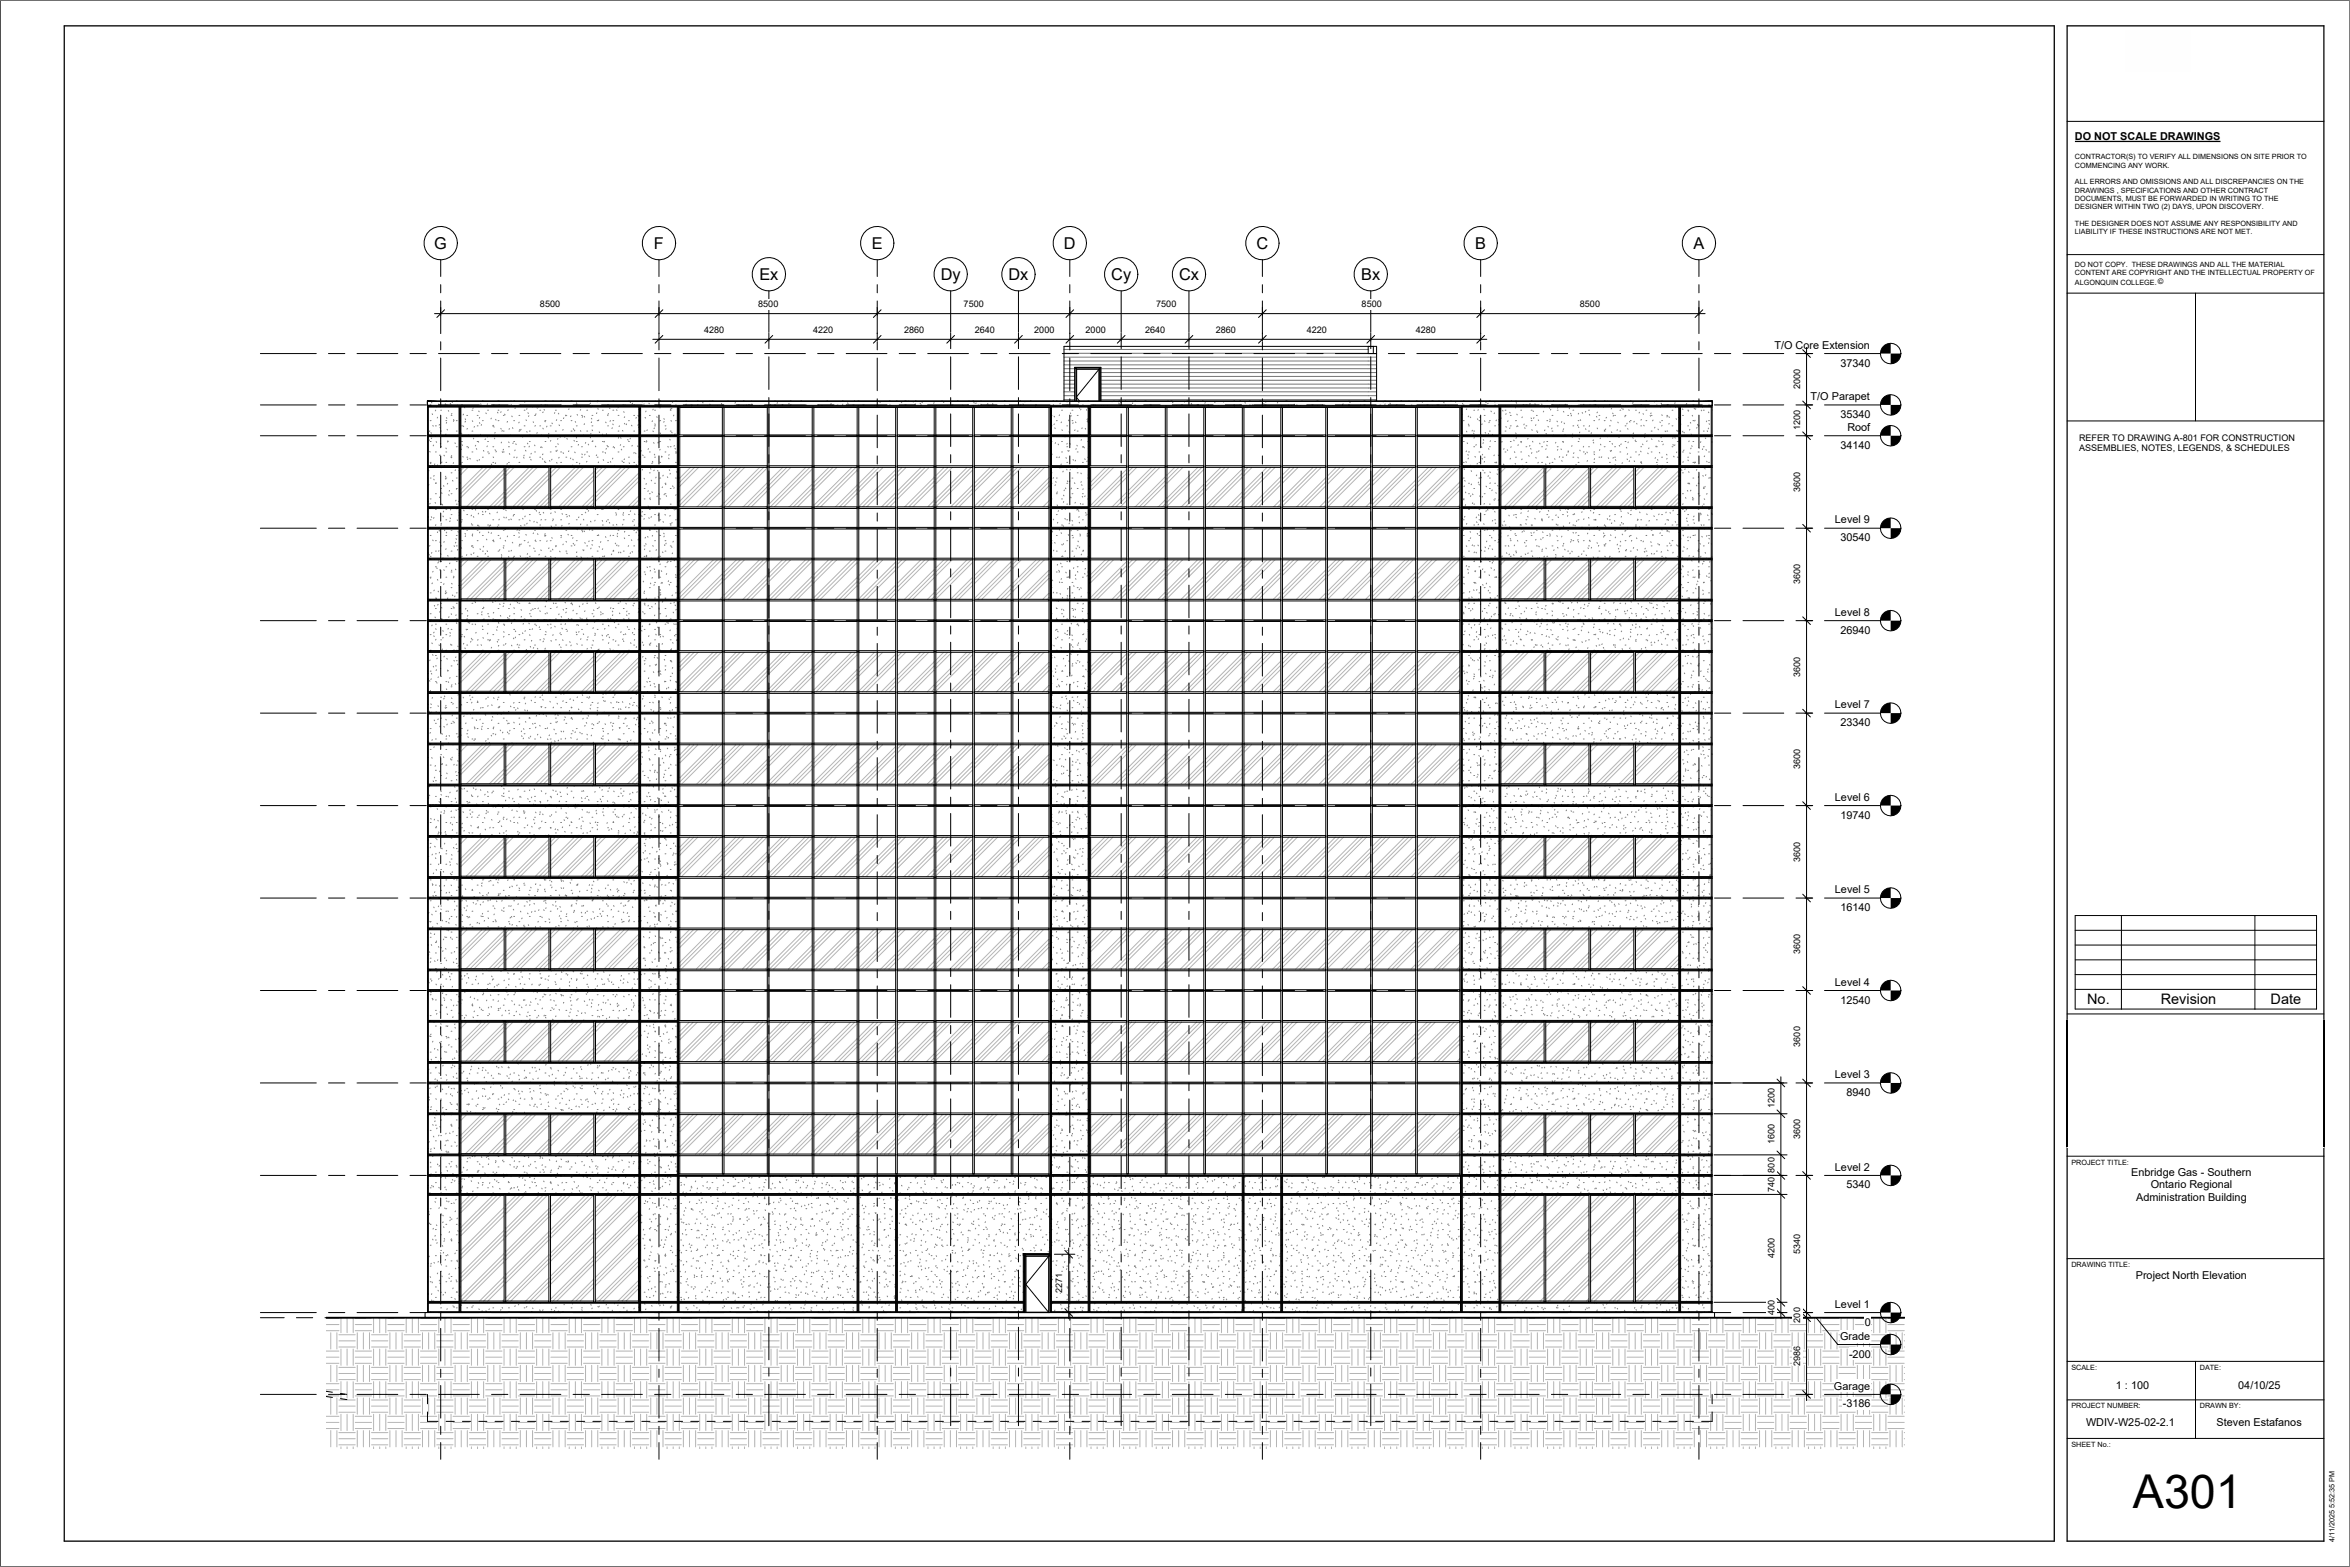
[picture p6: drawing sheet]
<svg xmlns="http://www.w3.org/2000/svg" width="914mm" height="610mm" viewBox="0 0 914 610" stroke-linecap="round" stroke-linejoin="round" font-family="sans-serif">
<defs><g id="words">
<text font-size="18.2" x="829.9" y="586.7">A301</text>
<g font-size="6.3">
<text x="169" y="96.8">G</text>
<text x="254.4" y="96.8">F</text>
<text x="339.2" y="96.8">E</text>
<text x="414" y="96.8">D</text>
<text x="488.9" y="96.8">C</text>
<text x="574" y="96.8">B</text>
<text x="658.9" y="96.8">A</text>
<text x="295.5" y="108.9">Ex</text>
<text x="366" y="108.9">Dy</text>
<text x="392.4" y="108.9">Dx</text>
<text x="432.4" y="108.9">Cy</text>
<text x="458.8" y="108.9">Cx</text>
<text x="529.7" y="108.9">Bx</text>
</g>
<g font-size="5.6">
<text x="812.1" y="390.6">No.</text>
<text x="840.8" y="390.6">Revision</text>
<text x="883.5" y="390.6">Date</text>
</g>
<g font-size="4.2">
<text x="807.4" y="54.6">DO NOT SCALE DRAWINGS</text>
<text x="690.5" y="135.7">T/O Core Extension</text>
<text x="716.1" y="142.6">37340</text>
<text x="704.5" y="155.7">T/O Parapet</text>
<text x="716.1" y="162.6">35340</text>
<text x="718.8" y="167.7">Roof</text>
<text x="716.1" y="174.6">34140</text>
<text x="714" y="203.6">Level 9</text>
<text x="716.1" y="210.6">30540</text>
<text x="714" y="239.6">Level 8</text>
<text x="716.1" y="246.5">26940</text>
<text x="714" y="275.6">Level 7</text>
<text x="716.1" y="282.5">23340</text>
<text x="714" y="311.5">Level 6</text>
<text x="716.1" y="318.5">19740</text>
<text x="714" y="347.5">Level 5</text>
<text x="716.1" y="354.4">16140</text>
<text x="714" y="383.5">Level 4</text>
<text x="716.1" y="390.4">12540</text>
<text x="714" y="419.4">Level 3</text>
<text x="718.5" y="426.4">8940</text>
<text x="714" y="455.4">Level 2</text>
<text x="829.3" y="457.6">Enbridge Gas - Southern</text>
<text x="718.5" y="462.3">5340</text>
<text x="831.2" y="467.1">Administration Building</text>
<text x="836.9" y="462.3">Ontario Regional</text>
<text x="831" y="497.4">Project North Elevation</text>
<text x="714" y="508.8">Level 1</text>
<text x="725.6" y="515.7">0</text>
<text x="716" y="521.2">Grade</text>
<text x="719.5" y="528.1">-200</text>
<text x="713.6" y="540.6">Garage</text>
<text x="823.3" y="540.5">1 : 100</text>
<text x="870.9" y="540.5">04/10/25</text>
<text x="717.1" y="547.5">-3186</text>
<text x="811.7" y="554.9">WDIV-W25-02-2.1</text>
<text x="862.5" y="554.9">Steven Estafanos</text>
</g>
<g font-size="3.5">
<text x="210.1" y="119.5">8500</text>
<text x="295" y="119.5">8500</text>
<text x="375" y="119.5">7500</text>
<text x="449.9" y="119.5">7500</text>
<text x="529.8" y="119.5">8500</text>
<text x="614.8" y="119.5">8500</text>
<text x="273.9" y="129.5">4280</text>
<text x="316.4" y="129.5">4220</text>
<text x="351.8" y="129.5">2860</text>
<text x="379.3" y="129.5">2640</text>
<text x="402.4" y="129.5">2000</text>
<text x="422.4" y="129.5">2000</text>
<text x="445.6" y="129.5">2640</text>
<text x="473.1" y="129.5">2860</text>
<text x="508.4" y="129.5">4220</text>
<text x="550.9" y="129.5">4280</text>
<text x="700.4" y="151.4" transform="rotate(-90 700.4 151.4)">2000</text>
<text x="700.4" y="167.4" transform="rotate(-90 700.4 167.4)">1200</text>
<text x="809" y="171.5">REFER TO DRAWING A-801 FOR CONSTRUCTION</text>
<text x="809" y="175.4">ASSEMBLIES, NOTES, LEGENDS, &amp; SCHEDULES</text>
<text x="700.4" y="191.3" transform="rotate(-90 700.4 191.3)">3600</text>
<text x="700.4" y="227.3" transform="rotate(-90 700.4 227.3)">3600</text>
<text x="700.4" y="263.3" transform="rotate(-90 700.4 263.3)">3600</text>
<text x="700.4" y="299.2" transform="rotate(-90 700.4 299.2)">3600</text>
<text x="700.4" y="335.2" transform="rotate(-90 700.4 335.2)">3600</text>
<text x="700.4" y="371.2" transform="rotate(-90 700.4 371.2)">3600</text>
<text x="700.4" y="407.2" transform="rotate(-90 700.4 407.2)">3600</text>
<text x="690.5" y="431.1" transform="rotate(-90 690.5 431.1)">1200</text>
<text x="700.4" y="443.1" transform="rotate(-90 700.4 443.1)">3600</text>
<text x="690.5" y="445.1" transform="rotate(-90 690.5 445.1)">1600</text>
<text x="690.5" y="456.2" transform="rotate(-90 690.5 456.2)">800</text>
<text x="690.5" y="463.8" transform="rotate(-90 690.5 463.8)">740</text>
<text x="690.5" y="489.5" transform="rotate(-90 690.5 489.5)">4200</text>
<text x="700.4" y="487.8" transform="rotate(-90 700.4 487.8)">5340</text>
<text x="413.3" y="503.1" transform="rotate(-90 413.3 503.1)">2271</text>
<text x="690.5" y="511.5" transform="rotate(-90 690.5 511.5)">400</text>
<text x="700.4" y="514.5" transform="rotate(-90 700.4 514.5)">200</text>
<text x="700.4" y="531.4" transform="rotate(-90 700.4 531.4)">2986</text>
</g>
<g font-size="2.8">
<text x="807.4" y="62">CONTRACTOR(S) TO VERIFY ALL DIMENSIONS ON SITE PRIOR TO</text>
<text x="807.4" y="65.3">COMMENCING ANY WORK.</text>
<text x="807.4" y="71.8">ALL ERRORS AND OMISSIONS AND ALL DISCREPANCIES ON THE</text>
<text x="807.4" y="75">DRAWINGS , SPECIFICATIONS AND OTHER CONTRACT</text>
<text x="807.4" y="78.2">DOCUMENTS, MUST BE FORWARDED IN WRITING TO THE</text>
<text x="807.4" y="81.5">DESIGNER WITHIN TWO (2) DAYS, UPON DISCOVERY.</text>
<text x="807.4" y="88">THE DESIGNER DOES NOT ASSUME ANY RESPONSIBILITY AND</text>
<text x="807.4" y="91.2">LIABILITY IF THESE INSTRUCTIONS ARE NOT MET.</text>
<text x="807.4" y="103.8">DO NOT COPY. THESE DRAWINGS AND ALL THE MATERIAL</text>
<text x="807.4" y="107.2">CONTENT ARE COPYRIGHT AND THE INTELLECTUAL PROPERTY OF</text>
<text x="807.4" y="110.7">ALGONQUIN COLLEGE.©</text>
<text x="806" y="453.1">PROJECT TITLE:</text>
<text x="806" y="492.9">DRAWING TITLE:</text>
<text x="806" y="532.9">SCALE:</text>
<text x="855.9" y="532.9">DATE:</text>
<text x="806" y="547.9">PROJECT NUMBER:</text>
<text x="855.9" y="547.9">DRAWN BY:</text>
<text x="806" y="562.9">SHEET No.:</text>
<text x="908.4" y="599.9" transform="rotate(-90 908.4 599.9)">4/11/2025 5:52:35 PM</text>
</g>
</g></defs>
<g fill="none" stroke="#7e7e7e" stroke-width=".39">
<path d="M167.4 157.6h.3M167.5 156h.2M167.6 157.9h.1M167.9 156.4l.1 .3M169.5 159.6l-.1 .2M169.7 158.4h.1M170.7 157.2l.1 .3M171.5 159.6h.3M173.1 157.9h-.1M173.3 156.1l.1 .1M173.3 157.1l-.1 .2M173.5 157.6h.3"/>
<path d="M173.5 156h.3M174.4 159.7l.2 .3M175.2 156.9l.2 .3M176.1 156.3l-.2 .3M177.6 156h.3M178 157.7h.1M178.1 157.9h.1M178.8 159.3l.1 .2M179.6 157.6h.3M179.6 157.9h.3M180.7 158.4l.2 .3M183.7 159.6h.3"/>
<path d="M184.2 158.6l-.2 .3M185.7 157.9h.3M186.3 159.9l.1 .3M186.9 157.9l-.1 .2M187 157.1l.2 .3M187.7 156h.3M189.7 157.1l-.2 .3M189.7 159.6h.4M189.7 157.9h.4M191.8 157.6h.3M191.8 157.7l.2 .2M193.8 159.6h.3"/>
<path d="M193.8 156h.3M194.2 157.4l-.1 .3M197.8 159.4l-.2 .3M197.9 157.6h.3M198.9 157.3l.1 .3M198.9 155.9l-.2 .2M199.6 156.2h.1M199.8 158.1l.1 .1M199.9 157.9h.3M199.9 156h.3M200.5 158.7l-.1 .3M201.6 158.1h.1"/>
<path d="M201.9 157.6h.4M204 159.6h.3M204.3 156.2l-.2 .3M205.1 159l-.2 .2M206 157.9h.3M206.2 157.9l.1 .2M207.1 158.4h.1M208.9 158.5l.2 .3M209.7 158.1l-.2 .2M210 159.6h.4M210.6 157.5l-.1 .2M211.7 159.3l.2 .3"/>
<path d="M212.1 157.6h.3M212.1 157.9h.3M212.1 156h.3M213.1 157.7l-.1 .1M215 157.9v.1M215.3 156l-.2 .2M216.1 159.6h.4M216.2 158.1l.1 .1M218 158l.1 .1M218.2 157.6h.3M218.2 156h.3M219.8 156.2h.1"/>
<path d="M220 157.8l.1 .1M221.4 159l-.1 .3M221.6 156.2h.1M222.2 156h.4M222.4 156l.2 .2M224.3 157.6h.3M224.3 157.9h.3M224.3 156.7l.2 .3M226 159.3l-.2 .3M226.1 158.2l-.2 .2M228 158.1l.1 .2M228.3 159.6h.4"/>
<path d="M229.5 157.7l-.2 .2M229.7 156.8l-.1 .3M229.9 158.4l.1 .1M230.3 157.9h.4M232.4 156h.3M232.4 156.2v.1M232.6 158.9l.2 .3M234 157.9h.1M234.4 159.6h.3M234.4 157.9h.3M236.4 157.6h.4M237.1 158.7l.2 .2"/>
<path d="M238.5 159.6h.3M238.5 156h.3M239.9 159.4l.2 .3M240.6 158.4l-.2 .2M242.5 157.6h.4M243.3 157.6v.1M244.6 157.9h.3M244.6 156h.3M245.2 156.4l.2 .2M246.1 156.9l-.2 .3M246.6 157.6h.3M248.6 159.2v.2"/>
<path d="M248.8 159.6h.2M249 158.9h.1M249.8 156.2l.1 .2M250.6 156l.1 .2M250.6 157.1l-.1 .3M250.7 157.9h.3M251.4 159.9l-.2 .3M252.5 156.8l.2 .3M254.2 159.2l-.2 .3M254.7 159.6h.3M255.2 155.9h-.1M255.3 157.6v.1"/>
<path d="M256.7 157.6h.4M256.7 157.9h.4M256.7 156h.4M256.9 158.4l-.1 .3M260.6 156.2h.1M260.8 159.6h.3M260.8 159.1l.2 .2M261.5 158.7l-.2 .3M261.6 156.3l.1 .3M262.2 157.8l-.1 .1M262.8 157.6h.4M262.8 156h.4"/>
<path d="M266.9 156h.3M267 157.2l-.2 .3M268.9 157.6h.4M269.1 157.7l.2 .2h-.4M271.5 156h.2M271.5 157.5l-.1 .2M273.4 156.5l.2 .3M275 157.9h.3M276.2 157.2l.1 .3M276.2 156l-.2 .2M277 156h.4M278.8 156.1l.1 .1"/>
<path d="M279.1 157.9h.3M280.7 157l.2 .2M281.1 157.6h.3M283.1 156h.4M285.8 157.7h-.1M286.2 156.5l-.2 .3M287.2 157.6h.3M289.2 157.9h.4M289.2 156h.4M290.4 157.7l-.1 .2M291.3 157.6h.3M292.5 157.1l.2 .3"/>
<path d="M292.6 156l-.1 .2M295.3 157.9h.4M297.3 157.7l.2 .2M299.8 157.4l-.2 .3M301.4 157.6h.3M301.4 157.9h.3M301.4 156h.3M302.5 156.6l-.1 .3M304.4 157.3l.1 .3M307.1 156.9l-.2 .3M307.5 157.6h.3M307.5 156h.3"/>
<path d="M311.6 156h.3M313.6 157.6h.3M313.6 157.9h.3M318.4 157.7h.1M318.6 157.7l-.1 .1M319.7 157.9h.3M321.7 156h.3M323.4 157l-.1 .3M323.7 157.9h.4M325.3 156.1v.1M325.5 157.8l.1 .1M325.8 157.6h.3"/>
<path d="M327.1 156.2l.1 .1M327.8 156h.3M327.9 156l.2 .2M328 157.2l-.2 .3M329.8 156.7l.2 .3M331.9 157.6h.3M332.5 155.9l-.1 .1M333.9 157.9h.3M333.9 156h.3M335.9 157.6h.4M340 157.9h.3M342.6 156.3l-.2 .3"/>
<path d="M346.1 157.6h.3M346.1 157.9h.3M346.1 156h.3M346.7 157.7h.1M349 155.9l-.2 .2M350.7 156.4l.2 .3M352.2 157.6h.3M352.2 156h.3M353.5 156l-.1 .2M355.3 156.2l.1 .2M356.1 156.1l.1 .1M356.2 157.1l-.2 .3"/>
<path d="M356.2 156h.4M358 156.9l.2 .2M358.3 157.6h.3M358.3 157.9h.3M358.9 156.4l-.1 .3M360.8 157.6v.1M363.5 156.6l-.2 .3M364.3 157.9h.4M366.4 156h.3M367.1 156.3l.1 .3M368.4 157.9h.3M370.4 157.6h.4"/>
<path d="M372.5 156h.3M374.6 157.7l.2 .2M376.5 157.6h.4M377.1 155.9l.1 .1M378.6 157.9h.3M378.6 156h.3M378.9 156.5l.2 .3M379.8 156.7l-.1 .3M380.6 157.6h.3M381.7 157.3l.1 .2M381.7 156l-.1 .2M384.3 156.2h.1"/>
<path d="M384.4 157l-.2 .3M384.6 157.9h.4M386.2 157l.2 .3M390.7 157.6h.4M390.7 157.9h.4M390.7 156h.4M396.8 157.6h.4M396.8 156h.4M398 157.2l.2 .3M398.9 156.2l-.1 .1M400.9 156h.3M402.8 157.8l.2 .1"/>
<path d="M402.9 157.6h.4M402.9 157.9h.4M404.5 156.2h.1M409 157.9h.3M409.8 157.6v.1M409.9 155.9l-.1 .2M409.9 157.4l.2 .3M410.8 158.1l.1 .2M411 156h.4M412.6 156.9l-.2 .2M412.7 158.1h.1M412.8 158.4h.1"/>
<path d="M413.1 159.6h.3M413.1 157.9h.3M415.1 157.6h.3M415.3 156.2l-.1 .2M417.1 159.6h.4M417.1 156h.4M417.2 157.9l.1 .2M419.9 156.4l-.2 .3M420 158.6l.1 .3M420.6 159.2l-.1 .2M420.7 158.1l-.1 .2M421.2 157.6h.3"/>
<path d="M422.7 159.3l.2 .3M423.2 157.9h.4M423.2 156h.4M423.4 158.4l-.2 .3M423.9 157.7h.1M425.3 157.6h.3M426.2 157.7h.1M428.7 157.8l-.1 .1M429.3 157.9h.3M431 157.8l.1 .1M432.6 156.2l.1 .1M433.4 156l.2 .2"/>
<path d="M435.3 156.8l.2 .3M435.4 157.6h.3M435.4 157.9h.3M435.4 156h.3M436.2 156.5l-.1 .2M438 155.9v.1M440.8 156.7l-.2 .3M441.5 157.6h.3M441.5 156h.3M445 157.8v.1M445.6 156h.3M447.6 157.6h.3"/>
<path d="M447.6 157.9h.3M453.7 157.9h.3M454.5 155.9v.1M455.7 156h.3M456.2 156.4l.2 .3M457.7 157.9h.4M459.8 157.6h.3M460.8 156.2l.1 .2M461.6 156.1l.1 .1M461.8 156h.3M463.5 156.9l.2 .3M465.9 157.6h.3"/>
<path d="M466.2 157.3l-.2 .3M466.3 157.6v.1M467.9 157.9h.3M467.9 156h.3M469 156.6l-.2 .3M469.9 157.6h.4M472.6 156.3l.2 .3M474 157.9h.3M476.3 156.2l-.2 .2M480.1 157.6h.3M480.1 157.9h.3M480.1 156h.3"/>
<path d="M480.1 157.7l.2 .2M482.6 157.4l-.2 .3M482.6 155.9l.1 .1M484.4 156.5l.2 .3M485 157.7l-.1 .1M486.2 157.6h.3M486.2 156h.3M487.2 157.3l.2 .3M490.2 156h.4M491.7 157l.2 .3M491.8 156.1l-.1 .1M492.3 157.6h.3"/>
<path d="M492.3 157.9h.3M492.7 156.2l-.2 .3M497.2 156.5l-.2 .3M498.3 157.9h.4M500.4 156h.3M501.4 157.7l-.1 .1M502.4 157.9h.3M503.6 157.2l.1 .3M504.4 157.6h.4M506 157.8l-.1 .1M506.5 156h.3M508.4 157.8l.1 .1"/>
<path d="M510 156.2h.1M510.5 157.6h.4M512.6 157.9h.3M512.6 156h.3M514.6 157.6h.3M515.4 157.4l.2 .3M518.6 157.9h.4M522.4 157.9h-.1M522.6 157.1l-.2 .3M524.7 157.6h.4M524.7 157.9h.4M524.7 156h.4"/>
<path d="M525.4 156.4l-.2 .2M529.4 157.7h.1M530.8 157.6h.4M530.8 156h.4M534.9 156h.3M536.6 157.9h.1M536.9 157.6h.4M536.9 157.9h.4M538.1 156.2l.1 .1M538.9 156l.2 .2M539 157.2l-.2 .3M540.8 156.8l.2 .3"/>
<path d="M543 157.9h.3M543.5 157.4l-.1 .3M545 156h.4M547.1 157.9h.3M548.2 156l-.2 .2M548.9 156.2h.1M549.1 157.6h.3M551.1 156h.4M553.6 156.2l-.2 .3M555.2 157.6h.3M557.2 157.9h.4M557.2 156h.4"/>
<path d="M559.2 157.6h.4M559.9 157.5l-.1 .2M560 155.9v.1M561.7 156.5l.2 .2M562.4 157.7l-.2 .2M563.3 157.9h.3M564.5 156l-.1 .2M566.3 156.2l.1 .3M567.2 156.1v.1M569 156.9l.2 .3M569.4 157.6h.3M569.4 157.9h.3"/>
<path d="M569.4 156h.3M570.7 159.1l-.2 .3M571.8 157.7h.1M572 157.9v.1M573.5 159.6h.3M575.2 159.3l-.1 .3M575.4 158.2l-.2 .2M575.5 157.6h.3M575.5 156h.3M576.4 155.9h.1M577.4 159.2l.1 .2M578.1 156.4l.2 .3"/>
<path d="M578.8 157.7l-.2 .2M579 156.8l-.1 .3M579.6 156h.3M580.1 159.9l.2 .3M581.6 157.6h.3M581.6 157.9h.3M581.8 156.2l-.2 .2M583.3 157.9h.1M583.5 159.2l-.1 .3M584.7 159.6l.1 .3M585.6 159.6h.4M585.7 157.7l.1 .2"/>
<path d="M587.7 157.9h.3M588.1 155.9l.1 .2M589.7 156h.3M589.8 158.4l-.1 .3M589.9 156.6l.2 .3M591.7 159.6h.4M591.7 157.9h.4M592.5 157.9h.1M592.6 157.7h.1M592.7 157.3l.2 .3M593.8 157.6h.3M595.4 156.9l-.2 .3"/>
<path d="M595.8 159.6h.3M595.8 156h.3M596.5 159.8l.2 .3M597.2 157.1l.2 .2M599.9 157.6h.3M599.9 157.2l-.1 .3M600.1 157.9l.1 .2M600.7 160l-.2 .3M600.9 158.4h.1M601.9 157.9h.3M601.9 156h.3M602.8 158.5l.2 .3"/>
<path d="M603.4 159.2l-.1 .3M603.9 157.6h.3M604.5 155.9l-.1 .1M605.9 159.6h.4M606.2 158.5l-.2 .3M606.7 157.7h.1M608 157.9h.3M609.1 157.3l.1 .2M609.9 156.2l-.1 .1M610.7 158.7l-.1 .3M611.5 157.8l-.1 .1M612 159.6h.4"/>
<path d="M613.9 157.8l.1 .1M614.1 157.6h.3M614.1 157.9h.3M614.1 156h.3M615.3 158.1l-.1 .1M615.5 156.2v.1M616.3 157.3l-.2 .3M618.1 159.6h.4M618.6 157.7h.1M620.2 157.6h.3M620.2 156h.3M620.8 157.5l-.1 .2"/>
<path d="M620.9 155.9l-.1 .1M620.9 157.5l.1 .2M621.8 158.1l.2 .2M623.8 158.4l.1 .1M624.2 156h.4M625.5 156l-.1 .2M626.2 157.6h.4M626.2 157.9h.4M626.5 158.1h.1M627.1 158.8l-.2 .3M628.2 157.9l.1 .2M630.3 159.6h.3"/>
<path d="M631 158.7l.2 .3M631.6 159.1l-.1 .3M631.7 158.1l-.1 .1M632.3 157.9h.4M633.8 159.4l.1 .3M634.4 156h.3M634.9 157.7v.1M635.1 157.7h-.1M635.4 156.6l-.1 .3M636.3 158.2l-.1 .2M636.4 159.6h.3M636.4 157.9h.3"/>
<path d="M638.2 158.1l.1 .2M638.4 157.6h.4M639.7 157.7l-.2 .2M640.1 158.1h.1M640.2 158.4h.1M640.5 159.6h.3M640.5 156h.3M641.9 156.1l-.1 .1M642.1 157.9h.1M643.6 156.2l.1 .2M644.5 156l.1 .2M644.5 157.6h.4"/>
<path d="M646.1 158.4h.1M646.3 156.8l.2 .3M646.5 157.9h.4M646.5 156h.4M648.6 157.6h.3M649 157.4l-.1 .3M650 158.2l.1 .2M650.6 159.6h.3M651.8 156.7l-.2 .3M651.9 158.4l.2 .2M652.6 157.9h.4M652.7 158.3l-.1 .1"/>
<path d="M654.7 159.1l.1 .3M656.3 156.9l-.1 .3M656.7 159.6h.3M657.1 159.7l-.2 .3M658.7 157.6h.4M658.7 157.9h.4M658.7 156h.4M659.2 158.8l.2 .3M659.9 159l-.2 .3M662 159.5l.1 .3M662.5 158.4v.1M662.8 159.6h.3"/>
<path d="M664.6 156h.1M664.8 157.6h.4M664.8 156h.3M665.5 155.9v.1M666.2 159.5h.1M166.3 171.8h.2M166.3 179.9h.2M166.3 163.6h.2M166.5 168.3l.1 .3M166.7 170.4l-.1 .3M166.9 171.1l.2 .2M167.2 175.6l.2 .3"/>
<path d="M167.2 167.6l-.1 .3M167.4 169.8l-.1 .1M167.4 171.8h.3M167.4 179.9h.3M167.4 163.6h.3M167.4 169.4h.3M167.7 168.3l.1 .3M168 170.4l-.2 .3M168.2 161l.1 .3M168.4 165.5l.2 .3M168.7 173.1l-.1 .3M169.4 169.6l.1 .2"/>
<path d="M169.4 175.8h.4M169.4 165.7h.4M169.7 171.8l.2 .3M170.3 162.3l-.2 .3M170.8 169.3l-.1 .1M171 165.1l-.1 .3M171.2 166.3l.2 .2M171.2 176.9l-.1 .3M171.5 173.8h.3M171.5 167.7h.3M171.5 172.4l-.2 .3M172 179.7l-.2 .3"/>
<path d="M172.8 177.1l.1 .3M173.5 174.3l.2 .3M173.5 175.8h.3M173.5 179.9h.3M173.5 163.6h.3M173.5 169.4h.3M173.5 168.9l-.1 .3M173.7 162.5l.2 .3M173.8 164.4l-.2 .2M174 167l.1 .3M174.2 171.5l.2 .3M174.3 171.7l-.2 .3"/>
<path d="M175.5 161.6h.4M175.8 177.2l-.2 .3M175.8 160.8l-.1 .3M175.9 177.9h-.4l.2 .2M176.5 163.2l.1 .3M176.5 180l-.2 .3M176.6 163.6l-.2 .3M177 172.3l.2 .3M177.6 173.8h.3M177.6 163.6h.3M177.6 167.7h.3M177.7 169.2l.2 .2"/>
<path d="M177.9 169.4h.1M178.1 169.2h.1M179.1 163.4v.1M179.1 163.6h.1M179.5 168.5l.2 .3M179.6 174.7l-.2 .3M179.6 171.8h.3M179.6 179.9h.3M179.6 165.7h.3M179.6 169.4h.3M179.8 173l.2 .3M180.1 177.5l.1 .3"/>
<path d="M180.3 165.7l.1 .3M180.4 161.1l-.2 .3M181 162.9l.2 .3M181.1 163.9l-.2 .3M181.6 173.8h.4M181.6 177.9h.4M181.6 161.6h.4M181.9 166.7l-.2 .2M182.1 178.5l-.2 .3M182.3 174l-.1 .3M182.4 169.4l.1 .1M182.4 169.2h.1"/>
<path d="M182.8 178.3l.2 .3M183.7 175.8h.3M183.7 167.7h.3M183.8 163.7l.1 .3M184.4 170.4l-.2 .3M184.6 165.9l-.1 .3M185.1 173.2l-.2 .3M185.3 174.5l.2 .3M185.6 179l.2 .3M185.7 171.8h.3M185.7 161.6h.3M185.7 165.7h.3"/>
<path d="M186.1 171.7l.1 .3M186.5 164.4l.2 .3M186.6 178.8l-.2 .3M186.7 162.4l-.2 .3M186.8 169l.1 .2M187.4 165.2l-.2 .3M187.7 177.9h.3M187.7 163.6h.3M188.1 175.2l.2 .3M188.9 170.7l-.2 .3M189.1 160.6l.1 .3M189.6 173.5l-.1 .3"/>
<path d="M189.7 169.9l.1 .1M189.7 171.8h.4M189.7 175.8h.4M190.4 176.3l-.2 .3M191.2 162.7l-.2 .3M191.8 173.8h.3M191.8 179.9h.3M191.8 165.7h.3M191.8 169.4h.3M191.9 177.7l.2 .3M191.9 165.4l-.1 .3M192.1 165.9l.2 .3"/>
<path d="M192.4 170.4l.1 .3M192.6 175l.2 .3M192.7 168.2l-.2 .3M192.8 163.1l.2 .3M193 169.8v.1M193.1 175.5l-.1 .3M193.6 160.4l.2 .3M193.8 163.6h.3M194.1 169.2l.2 .1M194.9 166.7l.1 .2M195 160.2l-.2 .3M195.2 172l-.2 .3"/>
<path d="M195.4 175.7l.2 .3M195.5 167.5l-.2 .3M195.8 175.8h.4M195.8 161.6h.4M195.8 167.7h.4M195.9 174.8l-.1 .3M196.4 161.1l.1 .3M197.5 164l-.2 .2M197.5 169.7l.2 .2M197.9 173.8h.3M197.9 179.9h.3M197.9 169.4h.3"/>
<path d="M197.9 171.9l.2 .3M198.2 176.5l.2 .2M198.2 166.7l-.1 .3M198.7 169.2h.1M198.8 169.4h.1M199.1 161.8l.2 .3M199.4 166.4l.2 .3M199.7 172.3l-.2 .3M199.9 171.8h.3M199.9 177.9h.3M199.9 163.6h.3M200.5 175.1l-.2 .2"/>
<path d="M200.7 172.7l.2 .3M201.2 177.8l-.2 .3M201.9 179.9h.4M201.9 161.6h.4M201.9 167.7h.4M201.9 169.4h.4M202 164.2l-.2 .3M202.2 167.1l.1 .3M202.8 167l-.2 .3M203.4 169.9l-.1 .2M203.5 169.4h.1M203.7 177.9l.2 .3"/>
<path d="M204 173.8h.3M204 165.7h.3M204 177.1l-.2 .3M204.5 175.2l.1 .3M204.7 163.3l.1 .3M204.9 167.9l.2 .3M205.2 172.4l.2 .3M205.4 160.6l.2 .2M205.8 161.7l-.2 .3M205.9 169.3l.2 .1M206 171.8h.3M206 177.9h.3"/>
<path d="M206 167.7h.3M206 173.6l-.2 .3M206.3 169l-.1 .2M206.5 178.7l.2 .3M206.7 176.3l-.1 .3M207.4 169.6l-.2 .2M207.4 164.1l.2 .3M208 173.1l.2 .3M208 175.8h.4M208 161.6h.4M208.3 165.5l-.2 .3M208.6 161l-.2 .3"/>
<path d="M209 168.3l-.1 .3M209.4 169.8v.1M210 177.9h.4M210 165.7h.4M210.5 173.8l-.1 .3M210.5 169.4l.1 .2M210.7 169.2v.1M210.8 173.9l.1 .3M211 178.4l.2 .3M211.2 166.6l.2 .3M211.3 176.6l-.2 .3M211.3 160.2l-.1 .3"/>
<path d="M212 163.8l.1 .3M212 179.4l-.1 .3M212.1 171.8h.3M212.1 179.9h.3M212.1 163.6h.3M212.1 169.4h.3M212.8 165.8l-.1 .3M213.3 170.1l.1 .3M213.6 168.6l-.2 .3M213.8 179.2l.2 .2M214.1 175.8h.3M214.1 165.7h.3"/>
<path d="M214.3 171.3l-.1 .3M214.8 164.5l.1 .3M214.8 178.6l-.2 .3M215.9 160.5l-.2 .3M216.1 173.8h.4M216.1 167.7h.4M216.3 175.4l.2 .3M216.6 179.9l.2 .3M216.6 163.3l-.1 .3M216.8 175.1l-.1 .3M217.1 172.6l.1 .3M217.1 170.6l-.2 .3"/>
<path d="M217.3 160.8l.1 .2M217.5 165.3l.2 .3M217.6 177.9l-.2 .3M217.8 169.9l.2 .2M218.2 175.8h.3M218.2 179.9h.3M218.2 163.6h.3M218.2 169.4h.3M219.1 176.1l.2 .3M219.1 167.1l-.1 .3M219.4 162.5l-.2 .3M219.9 169.9l-.2 .2"/>
<path d="M220 161.5l.2 .3M220.2 177.9h.3M220.2 161.6h.3M220.6 170.6l.1 .3M221.4 175.4l-.2 .3M222.1 178.2l-.2 .3M222.2 161.8l-.2 .3M222.2 173.8h.4M222.2 163.6h.4M222.2 167.7h.4M222.9 178.6l.1 .3M223.1 166.8l.1 .3"/>
<path d="M223.3 171.3l.2 .3M223.6 175.8l.2 .3M223.7 167.3l-.2 .3M223.8 169.6l-.2 .2M223.8 164l.2 .3M224.3 171.8h.3M224.3 179.9h.3M224.3 165.7h.3M224.3 169.4h.3M224.4 170.1l-.2 .3M224.6 161.2l.1 .3M225.1 172.9l-.1 .3"/>
<path d="M225.8 167.5l.2 .3M226.3 173.8h.3M226.3 177.9h.3M226.3 161.6h.3M226.4 176.6l.2 .3M226.7 162.1l-.2 .3M227.1 169.2l-.1 .1M227.3 162l.2 .3M227.4 164.8l-.1 .3M227.6 176.7l-.1 .3M227.9 172.2l-.2 .2M228.3 169.8v.1"/>
<path d="M228.3 175.8h.4M228.3 167.7h.4M228.4 179.5l-.2 .2M228.9 172.8l.2 .3M229.2 177.3l.1 .3M229.6 170l.2 .3M229.9 168.6l-.1 .3M230.1 162.7l.2 .3M230.2 164.1l-.1 .3M230.3 171.8h.4M230.3 161.6h.4M230.3 165.7h.4"/>
<path d="M230.4 167.2l.1 .3M230.7 171.4l-.2 .3M231.7 173.5l.1 .3M231.7 169.3l-.1 .1M232.2 177l-.2 .2M232.2 160.6l-.1 .3M232.4 177.9h.3M232.4 163.6h.3M232.9 179.7l-.1 .3M233 163.4l-.2 .3M233.2 168l.1 .3M234.4 171.8h.3"/>
<path d="M234.4 175.8h.3M234.5 168.9l-.2 .3M234.7 178.8l.2 .3M235.2 171.7l-.1 .3M235.5 176l.1 .3M235.7 164.2l.1 .3M235.9 168.7l.2 .3M236 174.5l-.2 .2M236.2 173.3l.2 .3M236.4 161.4l.2 .3M236.4 173.8h.4M236.4 179.9h.4"/>
<path d="M236.4 165.7h.4M236.4 169.4h.4M236.8 160.9l-.2 .2M237.5 179.6l.2 .2M237.5 163.6l-.1 .3M238.3 166.4l-.2 .3M238.4 164.9l.2 .3M238.5 178.2l-.2 .3M238.5 163.6h.3M238.7 173.7l-.1 .3M239 174l.1 .3M240.5 175.8h.3"/>
<path d="M240.5 161.6h.3M240.5 167.7h.3M240.8 170.2l-.2 .3M241 165.7l-.1 .3M241.5 170.2l.1 .3M241.5 173l-.2 .3M241.7 174.8l.2 .2M242 179.3l.2 .3M242.2 167.4l.2 .3M242.5 173.8h.4M242.5 179.9h.4M242.5 169.4h.4"/>
<path d="M242.7 160.1l.2 .3M243 164.7l.1 .3M243 178.5l-.2 .3M243.1 162.1l-.2 .3M243.8 164.9l-.2 .3M244.2 171l.2 .3M244.6 171.8h.3M244.6 177.9h.3M244.6 163.6h.3M244.7 169.9h.1M245.3 170.5l-.2 .3M245.7 165.4l.2 .3"/>
<path d="M246 173.2l-.1 .3M246.6 179.9h.3M246.6 161.6h.3M246.6 167.7h.3M246.6 169.4h.3M246.7 169.6l.1 .1M246.8 176l-.2 .3M247.3 176.2l.2 .3M247.6 162.4l-.2 .3M248 173.5l.2 .3M248.2 161.6l.2 .3M248.3 165.2l-.1 .3"/>
<path d="M248.5 166.2l.1 .1M248.6 177.9h.2M248.6 163.6l.2 .3M248.7 169.7h.1M248.7 179.6l-.1 .3M248.8 163.2l-.1 .3M248.8 173.8h.2M248.8 170.8l.1 .2M248.8 165.7h.2M249 168.1l-.1 .2M249.2 173.8h.1M249.2 177.9h.1"/>
<path d="M249.2 161.6h.1M249.3 179.8h.1M249.6 175.3l-.2 .3M250.1 177l.1 .3M250.7 171.8h.3M250.7 177.9h.3M250.7 167.7h.3M251 162.4l.2 .3M251.6 171.4l.1 .3M251.6 171.8l-.2 .2M251.9 167.2l-.2 .3M252.3 174.5l-.1 .3"/>
<path d="M252.7 175.8h.3M252.7 161.6h.3M253.9 179.5l.1 .3M253.9 163.7l-.2 .3M254.1 167.6l.1 .3M254.3 172.2l.2 .3M254.6 176.7l.2 .3M254.6 166.5l-.1 .3M254.7 177.9h.3M254.7 165.7h.3M254.8 164.9l.2 .3M255.5 162.1l.2 .3"/>
<path d="M256.1 172l-.1 .3M256.7 171.8h.4M256.7 179.9h.4M256.7 163.6h.4M256.7 169.4h.4M256.8 168.4l.2 .3M256.9 174.8l-.2 .3M257.4 177.5l.1 .2M257.6 177.6l-.2 .3M258.3 162.8l.2 .3M258.4 164l-.1 .3M258.8 175.8h.3"/>
<path d="M258.8 165.7h.3M259.2 166.8l-.2 .2M259.9 173.7l.1 .3M259.9 169.5v.1M259.9 169.2l-.1 .2M260.1 178.2l.2 .3M260.4 176.8l-.2 .3M260.6 170.9l.2 .3M260.8 173.8h.3M260.8 167.7h.3M261.1 163.6l.2 .3M261.4 168.1l.1 .3"/>
<path d="M262.2 161.5l-.2 .3M262.4 173.3l-.2 .3M262.6 174.4l.2 .3M262.7 168.8l-.2 .3M262.8 175.8h.4M262.8 179.9h.4M262.8 163.6h.4M262.8 169.4h.4M263.2 176.1l-.2 .3M409.1 161.7v.2M409.1 171.8h.2M409.1 161.6h.2"/>
<path d="M409.1 165.7h.2M409.2 176.5l.2 .3M409.8 169.4l.1 .1M410 169.4l-.1 .2M410.2 161.9l.1 .3M410.3 164.9l-.2 .3M410.4 166.4l.2 .3M410.7 172.2l-.1 .3M411 177.9h.4M411 163.6h.4M411.7 172.7l.2 .3M412.2 177.8l-.1 .2"/>
<path d="M412.3 161.4l-.2 .3M413 164.2l-.1 .3M413.1 171.8h.3M413.1 175.8h.3M413.2 167.2l.2 .3M414.4 169.9v.1M414.8 178l.1 .3M415.1 173.8h.3M415.1 179.9h.3M415.1 165.7h.3M415.1 169.4h.3M415.3 172.5l-.2 .3"/>
<path d="M415.5 175.2l.2 .3M415.7 163.4l.2 .3M416 167.9l.1 .3M416 175.3l-.2 .2M416.2 172.5l.2 .3M416.4 160.6l.2 .3M416.8 161.7l-.1 .3M417 169.3l.1 .1M417.1 163.6h.4M417.5 178.8l.2 .2M417.6 164.4l-.2 .3M418.3 167.2l-.2 .3"/>
<path d="M418.4 169.6l-.1 .1M418.5 164.1l.1 .3M418.5 179l-.2 .3M418.8 174.5l-.2 .3M419 173.2l.2 .3M419.2 175.8h.3M419.2 161.6h.3M419.2 167.7h.3M420.4 169.8v.1M420.8 171l-.1 .3M421.1 166.5l-.2 .3M421.2 173.8h.3"/>
<path d="M421.2 179.9h.3M421.2 169.4h.3M421.5 169.4l.1 .2M421.6 173.8l-.2 .3M421.8 174l.2 .2M422.1 178.5l.1 .3M422.3 166.6l.1 .3M423 163.9l.2 .3M423 179.3l-.1 .3M423.1 162.9l-.1 .3M423.2 171.8h.2M423.2 177.9h.2"/>
<path d="M423.2 163.6h.2M423.4 174.4l.1 .3M423.5 173.8h.2M423.5 163.6h.2M423.5 167.7h.2M423.5 162.6l.2 .2M423.6 164.3l-.1 .2M423.8 165.9l-.1 .1M568.7 162.6l-.1 .1M568.9 161.1l-.1 .3M569.1 169.9l-.1 .3M569.4 171.8h.3"/>
<path d="M569.4 179.9h.3M569.4 163.6h.3M569.4 169.4h.3M570.4 179.6l.2 .3M570.6 167.7l.2 .3M570.6 175.4l-.1 .3M570.9 172.3l.1 .3M571.1 176.8l.2 .3M571.3 165l.2 .3M571.4 178.2l-.2 .3M571.4 175.8h.4M571.4 165.7h.4"/>
<path d="M571.4 161.8l-.1 .3M572.1 162.2l.1 .3M572.9 167.4l-.1 .3M573.1 169.7l-.2 .2M573.4 168.5l.1 .3M573.5 173.8h.3M573.5 167.7h.3M573.7 170.2l-.2 .3M573.9 177.6l.2 .2M574.4 172.9l-.1 .3M574.9 162.9l.1 .3M575.5 175.8h.3"/>
<path d="M575.5 179.9h.3M575.5 163.6h.3M575.5 169.4h.3M576 162.1l-.2 .3M576.3 169.2h.1M576.4 173.8l.2 .3M576.4 169.2l-.1 .1M576.7 178.3l.2 .3M576.7 164.9l-.1 .3M576.9 176.7l-.1 .3M577.2 171l.1 .3M577.2 172.2l-.2 .3"/>
<path d="M577.5 177.9h.4M577.5 161.6h.4M577.6 169.8v.1M577.6 163.7l.2 .3M577.7 179.5l-.2 .3M577.9 168.2l.2 .3M579.2 174.5l.2 .3M579.2 168.7l-.1 .3M579.5 164.1l-.2 .3M579.6 173.8h.3M579.6 163.6h.3M579.6 167.7h.3"/>
<path d="M580 171.5l-.2 .2M580.7 169l.1 .2M581 169.3l-.1 .1M581.5 177l-.2 .3M581.5 160.6l-.1 .3M581.6 171.8h.3M581.6 179.9h.3M581.6 165.7h.3M581.6 169.4h.3M582.3 163.4l-.2 .3M583 177l.1 .3M583.2 165.2l.1 .1"/>
<path d="M583.3 163.1l.1 .3M583.3 163.7v.2M583.5 169.8l.1 .2M583.6 173.8h.1M583.6 177.9h.1M583.6 161.6h.1M583.7 174.2h.1M583.7 169l-.1 .2M583.7 171.7l.1 .1M584 162.8l-.1 .1M584 162.5l.1 .2M584.5 171.7l-.2 .3"/>
<path d="M585.2 174.5l-.1 .3M585.6 175.8h.4M585.6 167.7h.4M585.9 165.9l.2 .3M586.1 160.9l-.2 .3M586.5 175l.2 .3M586.8 163.7l-.2 .3M587.4 160.4l.2 .3M587.5 166.4l-.1 .3M587.7 171.8h.3M587.7 161.6h.3M587.7 165.7h.3"/>
<path d="M587.7 178.3l-.1 .3M588 173.8l-.2 .2M589 171.2l.2 .3M589.3 175.7l.1 .3M589.7 177.9h.3M589.7 163.6h.3M589.7 168.4l.2 .3M590 170.2l-.1 .3M590.2 161.1l.2 .3M590.3 165.7l-.1 .3M590.5 165.6l.1 .3M590.8 173l-.2 .3"/>
<path d="M591.4 169.7l.1 .2M591.7 171.8h.4M591.7 175.8h.4M591.8 171.9l.1 .3M592.3 178.6l-.2 .2M592.3 162.2l-.1 .3M593.1 165l-.2 .3M593.3 166.4l.1 .3M593.8 173.8h.3M593.8 179.9h.3M593.8 165.7h.3M593.8 169.4h.3"/>
<path d="M594.6 170.5l-.2 .3M594.8 177.2l.2 .3M595.3 173.3l-.1 .3M595.6 174.4l.1 .3M595.8 162.6l.1 .3M595.8 163.6h.3M596 167.1l.2 .3M596.1 176.1l-.2 .2M596.3 171.7l.2 .3M596.9 162.5l-.2 .3M597.6 178l.2 .2M597.6 165.2l-.1 .3"/>
<path d="M597.8 175.8h.4M597.8 161.6h.4M597.8 167.7h.4M598.4 168l-.2 .3M598.5 163.3l.2 .3M598.6 179.8l-.2 .3M598.8 175.3l-.1 .3M599.1 172.4l.1 .3M599.8 169.3l.1 .1M599.9 173.8h.3M599.9 179.9h.3M599.9 169.4h.3"/>
<path d="M600.9 171.8l-.2 .3M601.1 167.3l-.1 .3M601.6 168.6l.1 .3M601.6 174.6l-.2 .3M601.8 173.1l.2 .3M601.9 171.8h.3M601.9 177.9h.3M601.9 163.6h.3M602.1 177.7l.2 .3M602.3 165.8l.2 .3M603.1 163.1l.1 .3M603.2 163.7l-.2 .3"/>
<path d="M603.9 179.9h.3M603.9 166.5l-.2 .3M603.9 161.6h.3M603.9 167.7h.3M603.9 169.4h.3M604.4 169.4l.1 .2M604.4 169.2l.1 .1M604.9 178.4l.2 .3M605.4 172.1l-.2 .3M605.8 163.8l.2 .3M605.9 173.8h.4M605.9 165.7h.4"/>
<path d="M606.1 174.8l-.1 .3M606.9 177.6l-.2 .3M607.4 174.6l.2 .3M607.7 179.2l.1 .3M607.7 164l-.2 .3M608 171.8h.3M608 177.9h.3M608 167.7h.3M608.1 171.9l.2 .3M608.3 160l.2 .3M608.4 166.8l-.1 .3M608.6 164.6l.2 .2"/>
<path d="M608.9 169.1v.1M609.2 169.6h.1M609.2 169.2l-.1 .2M609.7 176.9l-.2 .3M610 175.8h.3M610 161.6h.3M610.2 175.4l.1 .3M611.1 160.8l.2 .3M611.5 161.5l-.2 .3M611.7 169.9l.1 .2M611.7 173.4l-.2 .2M612 168.8l-.2 .3"/>
<path d="M612 177.9h.4M612 165.7h.4M612.4 176.1l-.1 .3M612.4 169.6h.1M612.9 169.6h.1M614 177.9l.1 .3M614 165.3l-.2 .3M614.1 171.8h.3M614.1 179.9h.3M614.1 163.6h.3M614.1 169.4h.3M614.2 166l.1 .3"/>
<path d="M614.3 160.8l-.2 .3M614.4 170.6l.2 .3M614.7 175.1l.2 .3M614.7 168.1l-.1 .3M614.9 163.3l.2 .3M615.6 160.5l.2 .3M616.1 175.8h.3M616.1 165.7h.3M616.2 169.2l.1 .2M616.2 173.6l-.1 .3M616.9 166.8l.2 .3M617 176.4l-.2 .3"/>
<path d="M617 160l-.1 .3M617.5 175.8l.1 .3M617.7 179.2l-.2 .3M618.1 173.8h.4M618.1 167.7h.4M618.4 161.2l.2 .3M618.5 165.6l-.1 .3M619.3 168.4l-.2 .2M619.6 169.7l.1 .2M620 172.1l.1 .3M620 171.1l-.2 .3M620.2 175.8h.3"/>
<path d="M620.2 179.9h.3M620.2 163.6h.3M620.2 169.4h.3M620.2 176.6l.2 .3M620.5 178.4l-.2 .3M620.8 169.4l.1 .2M621.2 162l.2 .3M621.5 166.5l.1 .3M621.6 160.3l-.2 .3M622.2 177.9h.3M622.2 161.6h.3M622.3 163.1l-.2 .3"/>
<path d="M622.5 174.9l-.2 .3M622.7 172.8l.2 .3M622.8 170.4l-.2 .3M623.3 177.7l-.2 .3M624.2 173.8h.4M624.2 163.6h.4M624.2 167.7h.4M624.2 167.3l.2 .2M624.8 166.9l-.2 .3M625.1 162.3l-.2 .3M625.4 169.9h.1M625.8 178.1l.2 .3"/>
<path d="M626.2 171.8h.4M626.2 179.9h.4M626.2 165.7h.4M626.2 169.4h.4M626.5 175.3l.2 .3M626.7 163.5l.2 .3M627 168l.2 .3M627 175.2l-.1 .3M627.3 172.5l.1 .3M627.5 160.7l.1 .3M627.8 178l-.2 .3M627.9 161.6l-.2 .3"/>
<path d="M628 169.4h.1M628.3 173.8h.3M628.3 177.9h.3M628.3 161.6h.3M628.6 178.8l.1 .3M629.3 167.1l-.1 .3M629.4 169.6l-.1 .1M629.5 164.2l.2 .3M630.1 173.3l.1 .3M630.1 169.9l-.2 .3M630.3 175.8h.3M630.3 167.7h.3"/>
<path d="M630.8 172.7l-.1 .3M631.3 180l-.2 .3M632.3 171.8h.4M632.3 161.6h.4M632.3 165.7h.4M632.4 161.9l-.2 .3M632.6 169.5v.1M632.8 174l.2 .3M633.1 178.5l.2 .3M633.1 164.6l-.1 .3M633.3 166.7l.2 .3M633.3 176.5l-.1 .3"/>
<path d="M633.6 171.9l-.2 .3M634 169.7l-.2 .2M634 163.9l.2 .3M634.1 179.2l-.2 .3M634.4 177.9h.3M634.4 163.6h.3M635.3 170.2l.2 .3M635.6 168.4l-.1 .3M635.9 179.3l.1 .3M635.9 163.9l-.2 .3M636.4 171.2l-.2 .3M636.4 171.8h.3"/>
<path d="M636.4 175.8h.3M636.8 164.7l.2 .3M637.4 169.2l-.2 .2M637.9 176.7l-.2 .3M637.9 160.4l-.1 .3M638.4 175.5l.1 .3M638.4 173.8h.4M638.4 179.9h.4M638.4 165.7h.4M638.4 169.4h.4M638.6 179.5l-.2 .3M638.7 163.2l-.2 .2"/>
<path d="M639.1 172.7l.2 .3M639.3 160.9l.2 .3M639.6 165.4l.2 .3M639.9 170l.1 .2M640.2 168.7l-.2 .3M640.5 163.6h.3M640.9 171.5l-.2 .3M641.1 176.2l.2 .3M641.7 174.2l-.2 .3M642.1 161.6l.2 .3M642.5 160.7l-.2 .2M642.5 175.8h.3"/>
<path d="M642.5 161.6h.3M642.5 167.7h.3M642.6 170.7l.2 .3M643.2 163.4l-.2 .3M644 166.2l-.2 .3M644.2 178l-.2 .3M644.4 173.5l-.1 .3M644.5 173.8h.4M644.5 179.9h.4M644.5 169.4h.4M644.9 178.7l.2 .3M645.1 166.9l.2 .3"/>
<path d="M645.4 171.4l.2 .3M645.7 176l.1 .3M645.9 164.1l.1 .3M646.5 170l-.2 .3M646.5 171.8h.4M646.5 177.9h.4M646.5 163.6h.4M646.6 161.4l.2 .3M646.7 165.5l-.1 .2M647.2 172.8l-.2 .2M647.9 167.7l.2 .2M648.4 176.7l.2 .3"/>
<path d="M648.6 179.9h.3M648.6 161.6h.3M648.6 167.7h.3M648.6 169.4h.3M648.7 178.3l-.2 .3M648.8 161.9l-.2 .3M649.4 162.1l.2 .3M649.5 164.7l-.2 .3M650.4 169.7l-.1 .2M650.6 173.8h.3M650.6 165.7h.3M651 172.9l.1 .3"/>
<path d="M651 170.3l-.2 .2M651.2 177.5l.2 .3M651.7 170.2l.2 .2M651.7 173l-.1 .3M652.2 162.9l.1 .2M652.4 167.4l.6 .3M652.5 175.8l-.2 .3M652.6 171.8h.4M652.6 177.9h.4M653.2 162.3l-.1 .2M653.2 167.6l.1 .1M653.3 167.7h.2"/>
<path d="M653.3 171.8h.2M653.3 177.9h.2M653.7 162.8v.2M654 165l-.1 .2M654.7 175.8h.3M654.7 161.6h.3M654.8 167.8l-.2 .2M655 179.6l-.2 .3M655.2 168.1l.2 .3M655.2 175.1l-.1 .3M656.7 177.9h.3M656.7 165.7h.3"/>
<path d="M656.8 178.9l.1 .3M657.3 171.5l-.2 .3M657.5 176.2l.2 .3M657.6 167l-.2 .3M657.7 164.3l.2 .3M658 168.9l.2 .3M658 174.3l-.1 .3M658.3 173.4l.1 .3M658.5 161.6l.1 .3M658.7 171.8h.4M658.7 179.9h.4M658.7 163.6h.4"/>
<path d="M658.7 169.4h.4M659.5 179.9l-.2 .3M659.5 179.7l.2 .3M659.6 163.5l-.2 .3M660.3 166.3l-.1 .3M660.5 165.1l.2 .3M660.8 175.8h.3M660.8 165.7h.3M661 174.1l.2 .3M661.8 171.8l-.2 .3M662.6 174.6l-.2 .3M662.8 173.8h.3"/>
<path d="M662.8 167.7h.3M663.3 177.4l-.2 .3M663.5 170.4l.2 .2M663.8 174.9l.2 .3M664.1 179.4l.1 .3M664.1 163.8l-.2 .3M664.3 167.6l.1 .3M664.7 160.3l.2 .3M664.8 175.8h.4M664.8 179.9h.4M664.8 163.6h.4M664.8 169.4h.4"/>
<path d="M664.9 166.5l-.2 .3M665 164.8l.2 .3M665.5 169.2l-.1 .1M666.1 171.8l-.1 .3M166.3 186h.2M166.3 194.1h.2M166.3 180.2l.1 .2M166.7 195h.1M166.7 182.9l.2 .3M166.9 197.8h.1M166.9 188.5l-.2 .3M167.4 195.8l-.2 .3"/>
<path d="M167.4 186h.3M167.4 194.1h.3M167.5 180.1l.1 .3M168.1 197.1l.1 .2M168.3 181.2h.1M168.8 186.4l.1 .3M168.9 185l-.1 .3M169.2 180.5l-.2 .2M169.3 195.5l.2 .3M169.4 188h.4M169.4 192.1h.4M169.4 198.2h.4"/>
<path d="M169.6 181.7l-.1 .2M169.7 187.8l-.2 .2M170.3 180.9l.1 .3M171 181.3l.1 .1M171.2 193.3l-.2 .3M171.4 197.6l.2 .2M171.5 181.9h.3M171.5 190h.3M171.5 196.1h.3M171.5 181.8h.3M171.8 191.7l.2 .3M171.9 196.1l-.2 .3"/>
<path d="M172.1 196.2l.2 .3M172.6 188.9l.1 .3M172.6 198.9l-.1 .2M173 181.2l-.2 .2M173 181.6h.1M173.2 181.9h.1M173.3 186.1l.2 .3M173.5 185.3l-.2 .2M173.5 186h.3M173.5 198.2h.3M174.2 188l-.2 .3M174.6 192.4l.2 .3"/>
<path d="M174.9 190.8l-.1 .3M175.4 198.1l-.1 .3M175.5 183.9h.4M175.5 192.1h.4M175.6 181.2l.1 .1M176.1 186.9l.1 .3M177.3 182.8l-.2 .2M177.5 194.6l-.2 .3M177.6 186h.3M177.6 190h.3M177.6 196.1h.3M177.7 197.8l.1 .2"/>
<path d="M177.7 190.1l-.1 .2M178.2 197.4l-.1 .2M178.4 194.9l.1 .3M178.6 183.1v.1M178.6 199.5l.1 .1M178.8 183.9l-.1 .3M178.9 187.7l.1 .1M179.3 180.3l.2 .3M180.4 198.4l.2 .3M182.6 197.8v.1M182.7 181.4v.1M183.3 197.8h.1"/>
<path d="M183.7 198.2h.3M184.9 198.2l.2 .3M186.2 199.7l-.1 .3M187.4 181.2l.1 .2M187.7 198.9l.2 .3M188.9 197.6l-.1 .2M189 198.9l-.2 .3M189.7 198.2h.4M190.5 199.7l.2 .2M191.2 180.5l.1 .3M192.9 180.1l-.2 .2M193.5 199.2l-.1 .3"/>
<path d="M194 181.4l.1 .1M195.8 198.2h.4M196.8 198.4l.1 .3M197.4 180.3l-.2 .3M198.5 181l.1 .2M199 197.8l-.1 .2M199.2 181.3v.1M201.1 181.2l-.1 .1M203.6 198l-.1 .3M205.3 197.6l-.2 .2M208 198.2h.4M208.6 198.6l.2 .3"/>
<path d="M209.8 197.8h.1M209.9 199.3l-.2 .3M210.4 181.4l.1 .1M211.4 199.3l.2 .3M214.1 198.2h.3M214.4 199.5l-.1 .3M215.9 199l.2 .3M218.2 198.2h.3M218.7 199.8l.2 .3M220.6 197.6l.1 .1M222.1 181.4l.1 .1M222.8 180.9l-.1 .3"/>
<path d="M225.6 180.2l-.2 .3M227.8 199.2l.1 .3M228.3 198.2h.4M229.1 198.6l-.2 .3M229.3 181.2h-.1M231.4 197.5h.1M231.8 197.9l-.1 .2M234 198l.2 .2M234.4 198.2h.3M238 197.7l-.1 .1M239.1 197.5l-.1 .1M239.2 181l-.1 .2"/>
<path d="M239.6 199.4l.2 .3M240.5 198.2h.3M242.7 199.4l-.2 .3M243.7 181.4l-.1 .1M244.8 180l.2 .3M245.2 197.6h.1M245.4 198.7l-.1 .3M246.9 199.9l.2 .3M247.6 180.8l.1 .3M248.8 197.6h.1M248.9 181.9h.1M248.9 188h.1"/>
<path d="M248.9 196.1h.1M249.1 187.5l-.1 .1M249.2 183.9h.1M249.2 196.1h.1M249.3 191.8v.1M250 198.9l-.2 .3M250 182.6l-.1 .3M250.6 186l.2 .3M250.7 190h.3M250.7 194.1h.3M251.5 188.1l-.2 .3M252.2 196.9l.1 .2"/>
<path d="M252.3 190.9l-.2 .3M252.7 183.9h.3M252.7 192.1h.3M252.7 198.2h.3M252.9 194.1l.2 .3M253 181.2h.1M253 193.7l-.2 .3M253.1 182.3l.2 .2M253.4 186.8l.2 .3M253.7 191.3l.1 .3M253.8 180.1l-.1 .3M254.6 182.8l-.2 .3"/>
<path d="M254.7 181.9h.3M254.7 188h.3M254.7 181.8h.3M255.1 197.8v.1M255.3 185.6l-.2 .3M255.5 197.5l-.1 .1M255.8 192.9l-.2 .3M255.9 183l.2 .3M256.4 192.1l.2 .3M256.7 186h.4M256.7 194.1h.4M257.2 197.2l.1 .2"/>
<path d="M257.8 189.4l-.2 .3M258.1 184.9l-.2 .3M258.5 192.2l-.1 .3M258.8 188h.3M258.8 192.1h.3M258.8 198.2h.3M258.9 188.3l.2 .3M259.2 192.8l.2 .3M259.5 197.4l.1 .2M259.7 185.5l.1 .3M260 197.8l-.1 .2M260.1 181.4l-.1 .2"/>
<path d="M260.4 182.7l.2 .3M260.8 181.9h.3M260.8 190h.3M260.8 196.1h.3M260.8 181.8h.3M260.9 184.1l-.2 .3M261.6 197.6h.1M261.7 189l.2 .3M261.8 197.1l.1 .1M262.2 198.1l.2 .3M262.3 189.7l-.1 .3M262.8 186h.4"/>
<path d="M262.8 198.2h.4M263.1 192.5l-.2 .2M263.2 183.5l.2 .3M263.6 185.7l.1 .3M263.8 190.3v.1M263.8 181.3v.1M263.8 195.2v.1M408.8 183.9l.1 .2M409 193.5l.1 .2M409.1 183.9h.2M409.1 188h.2M409.1 194.1h.2"/>
<path d="M409.5 181.1v.1M409.9 185.8l-.1 .3M410.2 181.4h.1M410.7 188.6l-.2 .3M410.8 187.3l.1 .3M411 186h.4M411 192.1h.4M411.3 196.4l.2 .3M411.4 191.4l-.2 .2M411.9 198.7l-.2 .2M412.3 181.9l.1 .2M413 180.5l-.2 .3"/>
<path d="M413.1 181.9h.3M413.1 194.1h.3M413.1 198.2h.3M413.1 181.8h.3M413.7 183.3l-.2 .3M413.8 192.6l.2 .3M413.9 195.1l-.2 .3M414.2 190.6l-.2 .3M414.2 197.4h.1M414.6 189.8l.1 .3M414.7 197.9l-.2 .3M415 182.5l.2 .3"/>
<path d="M415.1 188h.3M415.1 196.1h.3M415.3 187.1l.2 .3M416.2 187.1l-.2 .3M416.5 182.6l-.2 .3M416.6 193.4l.2 .3M417 189.9l-.2 .3M417.1 181.9h.4M417.1 186h.4M417.1 192.1h.4M417.1 181.8h.4M418.1 187.8l.1 .3"/>
<path d="M418.4 195.4l-.1 .3M419.2 183.9h.3M419.2 190h.3M419.2 181.9l-.1 .2M419.5 198.2l-.5 .3M419.6 198.6l.2 .3M420.4 195.9l.1 .3M420.6 184l.1 .3M420.7 187.4l-.1 .3M420.9 188.6l.1 .3M420.9 197.8h-.1M421.1 193.1l.2 .3"/>
<path d="M421.2 192.1h.3M421.2 196.1h.3M421.4 181.4l.1 .1M421.5 190.1l-.2 .3M422.2 192.9l-.1 .3M422.4 199.4l.2 .3M423.2 186h.2M423.2 194.1h.2M423.4 184.8v.1M423.5 186h.2M423.5 190h.2M423.5 196.1h.2"/>
<path d="M423.6 180.6l-.1 .3M423.8 182.1l-.1 .2M568.7 197h.1M568.7 194l.2 .3M568.9 182.1l.1 .3M569.1 186.3l-.1 .1M569.4 186h.3M569.4 194.1h.3M569.4 181.2l.1 .1M569.5 194.2l.1 .3M569.7 182.4l.1 .2M569.7 197.1v.1"/>
<path d="M569.8 189l-.2 .3M569.9 186.9l.2 .3M570.2 191.4l.2 .3M570.3 196.3l-.2 .3M571.4 188h.4M571.4 192.1h.4M571.4 198.2h.4M571.6 197.8l.1 .2M572.1 181l-.1 .2M572.3 192.8l-.1 .3M572.4 183.1l.2 .3M572.6 188.3l-.2 .3"/>
<path d="M573 192.2l.1 .3M573.1 195.6l-.2 .3M573.5 181.9h.3M573.5 190h.3M573.5 196.1h.3M573.5 181.8h.3M573.7 197.2l.1 .2M574.6 184.8l-.1 .3M574.9 180.2l-.2 .3M575.2 181.6l-.1 .1M575.4 187.5l-.2 .3M575.5 188.4l.1 .3"/>
<path d="M575.5 186h.3M575.5 198.2h.3M575.7 192.9l.2 .3M576 197.4l.1 .2M576.2 185.6l.2 .3M576.9 193.1l-.2 .3M577 182.8l.1 .3M577.5 183.9h.4M577.5 192.1h.4M577.6 195.9l-.2 .3M578.2 189.1l.2 .3M578.3 197.1l.1 .2"/>
<path d="M578.3 198.6l-.1 .3M578.6 181.2h-.1M578.8 198.2l.2 .3M579.2 185l-.2 .3M579.6 186h.3M579.6 190h.3M579.6 196.1h.3M579.7 183.6l.2 .3M579.9 187.8l-.2 .3M580.6 190.6l-.1 .3M581.1 197.9l-.2 .3M581.3 194.4l.2 .3"/>
<path d="M581.6 198.9l.1 .3M581.6 188h.3M581.6 194.1h.3M582 180.1l.2-.3 .2 .3M582 191.6l.2 .3M582.5 184.3l.2 .3M582.8 188.8l.1 .3M582.9 182.5l-.1 .3M583.1 194.4l-.1 .3M583.3 190.1h-.1M583.3 180.1h.1M583.5 184h.1"/>
<path d="M583.6 183.9h.1M583.6 196.1h.1M585 180.5l.2 .3M585.6 198.2h.4M587.3 197.8h.1M588 197.8v.1M588.4 197.5l-.1 .1M588.5 181.1l-.1 .1M589.5 180.3l.2 .2M591.7 198.2h.4M591.9 199.5l-.1 .2M592.3 181l.1 .2"/>
<path d="M593 181.4l-.1 .1M593 181.4h.1M593.5 197.7l.1 .1M594.5 197.6h.1M594.7 198.7l-.2 .3M597.6 181.2l.1 .2M597.8 198.2h.4M599.2 199l-.1 .3M599.7 197.8l.2 .3M601.4 180.5l.1 .2M602.5 198.6l.1 .3M603.1 180.1l-.2 .3"/>
<path d="M604.8 197.5l-.1 .1M607 198.3l.2 .3M609.3 197.8l-.2 .3M609.4 181.4l-.1 .1M609.4 181.3l.1 .1M609.8 199.1l.1 .2M610 198.2h.3M610.9 197.6l-.1 .1M612.5 199.8l.2 .3M613.2 180.7l.2 .2M615.5 197.7l-.1 .1M615.6 199.1l-.2 .3"/>
<path d="M616 181.4v.1M616.1 198.2h.3M618.8 198.5l.2 .3M620.1 199.3l-.1 .3M620.2 198.2h.3M620.5 181.1v.1M620.7 181.4h.1M625.3 197.5h.1M628.5 180.7l-.1 .3M630.3 198.2h.3M630.7 198.7l.1 .3M632.4 181.4l.1 .1"/>
<path d="M633.4 199.4l.2 .3M634.7 198.4l-.1 .3M636.4 198.2h.3M637.4 197.8v.1M638 199.2l.1 .3M638.6 180l.2 .3M640.7 199.9l.2 .3M642.5 198.2h.3M642.6 197.6l.1 .2M643.7 197.6l-.1 .2M644.9 180.8l-.2 .3M645.6 199.9l-.2 .3"/>
<path d="M646.8 181.2h.1M648.3 199.2l-.1 .3M649.4 181.1v.1M649.8 199.4l.2 .3M651.1 198.5l-.2 .3M653.4 197.5l.1 .1M653.9 186.8h.1M654.3 182.7l.1 .3M654.7 183.9h.3M654.7 192.1h.3M654.7 198.2h.3M654.9 196l-.2 .3"/>
<path d="M655.6 198.7l-.1 .3M655.7 197.1v.1M655.7 182.4l-.1 .3M655.8 193.6l.2 .2M656.1 198.1l.2 .3M656.6 190.8l.1 .3M656.7 181.9h.3M656.7 188h.3M656.7 181.8h.3M657 183.5l.2 .3M657.2 187.9l-.2 .3M657.3 188l.2 .3"/>
<path d="M657.9 190.7l-.1 .3M658.6 194.3l.2 .3M658.7 193.5l-.2 .2M658.7 186h.4M658.7 194.1h.4M660.1 188.8l.2 .2M660.3 182.6l-.2 .3M660.5 181.3l-.1 .1M660.8 188h.3M660.8 192.1h.3M660.8 198.2h.3M661 185.4l-.2 .3"/>
<path d="M661.1 197.4l-.1 .1M661.5 192.7l-.2 .3M661.6 199.6l.2 .3M661.9 181.7l.2 .2M662.4 196.8l.2 .3M662.6 185l.2 .3M662.8 181.9h.3M662.8 190h.3M662.8 196.1h.3M662.8 181.8h.3M662.9 189.5l.1 .3M663.1 194l.2 .3"/>
<path d="M663.3 182.2l.2 .3M663.5 189.2l-.2 .3M663.8 184.7l-.2 .3M664.2 192l-.1 .3M664.8 186h.4M664.8 198.2h.4M665.4 185.7l.1 .3M665.8 181.2h.1M666 199.6l.1 .3M166.3 202.2h.2M166.3 208.3h.2M166.3 216.4h.2"/>
<path d="M166.6 201l.1 .3M166.7 215l-.1 .2M166.9 215.6l.2 .3M167.3 212.2l-.2 .3M167.4 202.2h.3M167.4 208.3h.3M167.4 216.4h.3M167.8 201l.2 .3M168 214.9l-.1 .3M168.4 210.1l.1 .3M168.9 201.4l-.2 .2M169 217.6l-.2 .2"/>
<path d="M169.4 210.3h.4M169.4 214.4h.4M169.6 204.1l-.2 .3M170 205.6l.1 .1M170.3 206.9l-.1 .3M170.5 218.7l-.1 .3M170.7 218.1l.1 .3M170.8 214.2l-.2 .3M170.9 206.3l.1 .3M171.1 210.8l.2 .3M171.4 215.4l.2 .2M171.5 204.2h.3"/>
<path d="M171.5 212.4h.3M171.5 218.5h.3M171.6 203.5l.2 .3M172.4 200.7l.1 .3M172.4 217.1l-.2 .2M172.8 210.7l-.1 .3M173.1 206.2l-.1 .2M173.5 202.2h.3M173.5 208.3h.3M173.6 213.5l-.2 .3M173.6 207l.2 .3M173.8 205.3l.1 .1"/>
<path d="M174.2 216.1l.2 .3M175.1 219l-.2 .3M175.1 201.5l.2 .3M175.1 202.6l-.1 .3M175.5 200.2h.4M175.5 206.3h.4M175.5 214.4h.4M175.9 205.4l-.1 .2M176.7 212.3l.2 .3M176.9 217.3v.1M177 216.8l.1 .3M177.4 211l-.2 .2"/>
<path d="M177.4 209.5l.2 .3M177.6 208.3h.3M177.6 212.4h.3M177.6 218.5h.3M177.9 202.2l.2 .3M178.1 213.7l-.1 .3M178.2 206.8l.1 .3M178.8 200.2l-.1 .3M179.2 212.3l.1 .3M179.5 213.1l.1 .2M179.6 202.2h.3M179.6 210.3h.3"/>
<path d="M179.6 216.4h.3M179.7 202.9l-.2 .3M180.3 205.8v.2M180.9 207.5l.2 .3M181.2 208.5l-.2 .2M181.6 200.2h.4M181.6 206.3h.4M181.6 215.8l-.1 .3M183.3 215.6l.1 .2M183.5 203.7l.1 .3M183.5 200.4l-.2 .3M183.7 204.2h.3"/>
<path d="M183.7 212.4h.3M183.7 212.2l-.2 .3M183.7 208.3l.2 .2M183.9 207.7l-.1 .3M184 212.8l.2 .3M184.2 200.9l.2 .3M184.4 215l-.2 .3M185.7 206.3h.3M185.7 210.3h.3M185.7 216.4h.3M186 204.2l-.2 .3M186.2 204.5l.2 .3"/>
<path d="M186.7 207l-.2 .3M186.8 213.5l.1 .3M187.7 200.2h.3M187.7 208.3h.3M187.7 214.4h.3M188.2 212.5l-.2 .3M188.9 215.3l-.1 .3M189.3 209.7l.1 .3M189.5 214.3l.2 .3M189.7 204.2h.4M189.7 216.4h.4M190 207l.2 .3"/>
<path d="M190.5 204.5l-.2 .3M190.8 204.2l.1 .3M191.2 207.2l-.1 .3M191.8 202.2h.3M191.8 210.3h.3M192 210l-.2 .3M192 210.5l.2 .3M192.4 217.4v.1M193.5 204.9l.1 .2M193.7 205.1v.1M193.8 204.2h.3M193.8 208.3h.3"/>
<path d="M193.8 214.4h.3M194.3 202l-.2 .3M194.5 213.8l-.2 .3M194.8 209.3l-.2 .3M195.1 215.8l.2 .2M195.2 216.6l-.1 .3M195.8 213l.2 .3M195.8 206.3h.4M195.8 212.4h.4M196 201.1l.2 .3M196.4 205.8l.1 .2M196.6 210.2l.1 .3"/>
<path d="M196.7 205.8l-.1 .2M197.1 201.2l-.2 .3M197.5 208.5l-.1 .3M197.9 216.5l.1 .3M197.9 202.2h.3M197.9 214.4h.3M198.8 201.9l.2 .3M199 214.1l-.1 .3M199.3 211l.2 .2M199.8 216.9l-.2 .2M199.8 200.5l-.1 .3M199.9 200.2h.3"/>
<path d="M199.9 208.3h.3M199.9 216.4h.3M201.3 206l-.1 .3M201.8 207.2l.2 .3M201.9 202.2h.4M201.9 206.3h.4M201.9 212.4h.4M202.1 208.8l-.2 .3M202.1 211.7l.2 .3M202.4 216.2l.2 .3M202.6 204.4l.2 .3M202.8 211.6l-.2 .3"/>
<path d="M203.3 201.6l.2 .3M204 204.2h.3M204 210.3h.3M204.3 217.1l.2 .2M204.4 200.8l-.2 .2M204.6 207.9l.2 .3M205.1 203.5l-.2 .3M205.1 217.2l-.1 .2M205.2 217l.1 .1M205.3 215.4l-.2 .3M205.6 210.8l-.2 .3M206 200.2h.3"/>
<path d="M206 212.4h.3M206 216.4h.3M206.1 202.4l.2 .2M207.6 207.3l-.2 .3M207.7 213.2l.1 .3M207.9 202.8l-.2 .3M208 206.3h.4M208 214.4h.4M208.4 210.1l-.2 .3M208.4 210.4l.2 .3M208.9 203.1l.1 .3M209.2 207.6l.1 .3"/>
<path d="M209.8 215.6l-.1 .3M210 200.2h.4M210 204.2h.4M210 210.3h.4M210.1 205.1l-.1 .1M210.4 213.9l.2 .3M210.7 202l-.2 .3M211.2 205.1l.1 .2M211.3 205.7l-.1 .1M211.9 208.4l.2 .3M212.1 202.2h.3M212.1 208.3h.3"/>
<path d="M212.1 216.4h.3M212.1 207.6l-.1 .3M212.9 210.4l-.2 .3M213.6 213.1l-.1 .3M214.1 210.3h.3M214.1 214.4h.3M214.2 216.4l.2 .3M214.4 204.6l.2 .3M214.7 209.1l.2 .3M214.7 205.2l-.1 .2M215 213.7l.1 .2M215.2 201.8l.1 .3"/>
<path d="M215.2 202.3l-.2 .3M215.9 205.1h.1M216.1 216.9l-.1 .2M216.1 204.2h.4M216.1 212.4h.4l-.3 .3M217.2 205.4l.1 .2M217.7 214.4l.2 .3M218.2 202.2h.3M218.2 208.3h.3M218.4 208.9l-.1 .3M218.7 204.3l-.2 .3M219.2 211.6l-.2 .3"/>
<path d="M220.2 200.2h.3M220.2 206.3h.3M220.2 214.4h.3M220.2 210.6l.2 .3M220.5 215.1l.2 .3M220.6 217.4l-.1 .1M220.7 200.8l-.1 .3M221 207.8l.2 .3M221.5 200.5l.1 .3M221.5 203.6l-.2 .3M221.7 205.1h.1M222.2 208.3h.4"/>
<path d="M222.2 212.4h.4M223 209.1l-.2 .3M223 211.3l.2 .3M223.7 211.9l-.2 .3M224.3 202.2h.3M224.3 210.3h.3M224.3 216.4h.3M224.5 214.7l-.2 .3M224.5 205.8l.2 .3M225.3 201.1l-.2 .3M226 203.9l-.2 .3M226.1 216.6l.1 .3"/>
<path d="M226.3 200.2h.3M226.3 206.3h.3M226.3 205.7l.1 .1M226.8 206.6l-.2 .3M226.8 213.9l.2 .2M227 202l.2 .3M227.2 214l-.1 .2M227.3 206.5l.1 .3M227.6 211.1l.1 .3M227.7 205.8h.1M228.3 204.2h.4M228.3 212.4h.4"/>
<path d="M228.7 217.1l-.1 .1M228.8 217.4l.1 .1M229.3 210.4l-.2 .3M229.5 205.9l-.1 .3M229.8 202.8l.1 .2M230 213.2l-.2 .3M230.3 211.8l.2 .3M230.3 206.3h.4M230.3 210.3h.4M230.3 216.4h.4M231.1 205.3l-.1 .1M231.6 202.4l-.2 .3"/>
<path d="M232.2 205.4h-.1M232.4 200.2h.3M232.4 208.3h.3M232.4 214.4h.3M232.5 217.2l.2 .2M232.8 208l.2 .3M233.1 212.6l.2 .3M233.3 217.1l-.1 .2M233.4 217.1h.1M233.5 217.4h.1M233.6 205.4l.1 .1M233.8 210.7l-.2 .3"/>
<path d="M234.3 202.5l.2 .3M234.4 204.2h.3M234.4 216.4h.3M234.5 213.5l-.1 .3M235.3 216.3l-.2 .2M235.6 208.8l.2 .3M236.1 202.7l-.2 .2M236.4 202.2h.4M236.4 210.3h.4M236.8 205.4l-.1 .2M237.1 203.2l.2 .3M237.6 208.2l-.2 .3"/>
<path d="M238 215.5l-.1 .3M238.5 204.2h.3M238.5 208.3h.3M238.5 214.4h.3M238.6 214.1l.2 .2M239.3 205.1l.2 .2M239.4 211.3l.2 .3M239.9 204l.1 .3M239.9 200.2l-.2 .2M240.1 212l-.2 .3M240.1 208.5l.2 .3M240.3 207.5l-.1 .3"/>
<path d="M240.5 206.3h.3M240.5 212.4h.3M240.8 214.8l-.1 .3M241.4 214.8l.2 .3M242.4 200.2l.1 .3M242.4 203.9l-.2 .3M242.5 202.2h.4M242.5 214.4h.4M242.9 209.2l.2 .3M243.1 206.7l-.1 .3M244.6 200.2h.3M244.6 208.3h.3"/>
<path d="M244.6 216.4h.3M244.6 212.3l-.2 .3M245.3 217.4v.1M245.4 215l-.2 .3M245.4 205.5l.1 .1M245.7 210l.1 .3M246 214.5l.1 .3M246.2 202.7l.1 .3M246.6 202.2h.3M246.6 206.3h.3M246.6 212.4h.3M246.9 204.2l-.2 .3"/>
<path d="M247.3 205.6l.1 .1M247.7 207l-.2 .3M248.2 206.2l.1 .3M248.4 209.8l-.2 .3M248.6 200.2h.2M248.6 208.3h.2M248.6 214.4h.2M248.6 203.9v.1M248.8 207.8l-.1 .3M248.8 204.2h.2M248.8 210.3h.2M248.8 215.4l.1 .2"/>
<path d="M248.9 217.1l-.1 .1M248.9 218.5h.1M249 216.6l.2 .3M249.2 200.2h.1M249.2 206.3h.1M249.2 218.5h.1M249.7 200.7l.1 .2M250.7 200.2h.3M250.7 212.4h.3M250.7 216.4h.3M250.7 201.7l-.2 .3M250.9 213.6l-.2 .2"/>
<path d="M251.2 209l-.2 .3M251.2 211.5l.2 .3M251.5 216v.6M252 208.7l.1 .3M252.4 201.4l.2 .3M252.7 206.3h.3M252.7 214.4h.3M252.7 205.9l.2 .3M253.2 205.5v.1M253.5 201l-.2 .3M253.6 217.1v.1M253.9 208.3l-.1 .3"/>
<path d="M254 212.2l.2 .3M254.5 205.8h.1M254.7 200.2h.3M254.7 204.2h.3M254.7 210.3h.3M255.4 213.8l-.1 .3M255.5 206.7l.2 .3M256.2 216.6l-.2 .3M256.2 200.2l-.1 .3M256.7 202.2h.4M256.7 208.3h.4M256.7 216.4h.4"/>
<path d="M256.9 219.4l-.2 .3M256.9 217.6l.1 .1M257 217.5l.1 .1M257.7 205.8l-.1 .3M257.8 214.7l.2 .3M258 202.9l.2 .3M258.3 207.4l.1 .3M258.5 208.6l-.2 .2M258.5 211.9l.2 .3M258.7 200.1l.2 .3M258.8 210.3h.3M258.8 214.4h.3"/>
<path d="M259.2 211.3l-.1 .3M259.7 218.6l-.2 .3M259.8 218.2l.2 .3M260.7 217.3l.1 .1M260.8 203.6l.1 .3M260.8 200.5l-.2 .3M260.8 204.2h.3M260.8 212.4h.3M260.8 218.5h.3M261.3 212.7l.2 .3M261.5 217.1l-.1 .2M261.5 203.3l-.1 .3"/>
<path d="M261.7 215.1l-.1 .3M262 210.6l-.2 .3M262.5 217.9l-.2 .3M262.8 202.2h.4M262.8 208.3h.4M263.6 202v.2M263.7 205.6h.1M263.8 208.9l.1 .2M263.9 207.3v.1M408.9 205.3v.1M409.1 206.4h.1M409.1 206.3h.2"/>
<path d="M409.1 210.3h.2M409.1 216.4h.2M409.3 211.2l-.2 .3M409.6 206.7l-.2 .3M409.8 202l.2 .2M410 214l-.1 .3M410.4 211l.1 .3M411 200.2h.4M411 208.3h.4M411 214.4h.4M411.5 219.6l-.1 .2M411.6 203.2l-.2 .3"/>
<path d="M412.4 206l-.2 .3M412.7 219.1l.1 .3M412.9 207.2l.1 .3M413.1 204.2h.3M413.1 216.4h.3M413.2 211.8l.1 .3M413.4 216.3l.2 .3M413.6 204.5l.2 .2M413.8 211.5l-.1 .3M414.4 201.7l.1 .3M414.6 214.3l-.2 .3M415.1 202.2h.3"/>
<path d="M415.1 210.3h.3M415.1 218.5h.3M415.3 217.1h.1M415.4 217.2l.1 .2M415.7 208l.1 .3M416.1 203.5l-.1 .3M416.2 217v.1M416.9 206.2l-.2 .3M417.1 204.2h.4M417.1 208.3h.4M417.1 214.4h.4M417.1 202.4l.2 .3"/>
<path d="M417.6 209l-.1 .3M417.7 205.6v.1M418.1 216.3l-.2 .3M418.7 213.2l.2 .3M419 217.8l.1 .3M419.2 206.3h.3M419.2 212.4h.3M419.4 210.5l.2 .3M419.9 203.2l.2 .3M419.9 201l-.1 .2M420.1 212.8l-.1 .3M420.2 207.7l.2 .3"/>
<path d="M420.4 208.3l-.2 .3M420.9 215.6l-.2 .3M421.2 202.2h.3M421.2 214.4h.3M421.2 218.5h.3M421.5 214l.1 .3M422.2 205.1l.1 .2M422.4 205.7l-.2 .1M422.4 204.7l-.1 .3M422.7 200.2l-.2 .3M423 208.4l.1 .3M423.2 207.5l-.2 .3"/>
<path d="M423.2 200.2h.2M423.2 208.3h.2M423.2 216.4h.2M423.5 207.1l.1 .3M423.5 208.3h.2M423.5 212.4h.2M423.5 218.5h.2M423.7 208.8l-.2 .3M568.6 209l.1 .1M568.9 205.7l-.1 .2M569 214.9h.1M569 201.5l.2 .3"/>
<path d="M569.3 206l.1 .3M569.4 202.2h.3M569.4 208.3h.3M569.4 216.4h.3M569.9 217.4l-.1 .1M570 200.9l-.2 .3M570.1 217.1l.1 .1M570.5 212.3l.2 .3M570.8 203.6l-.2 .3M571.4 210.3h.4M571.4 214.4h.4M572 206.8l.2 .3"/>
<path d="M572.2 209.2l-.1 .3M573 212l-.2 .3M573.4 217.6l.2 .2M573.5 204.2h.3M573.5 212.4h.3M573.5 218.5h.3M573.7 217.8l.1 .1M573.7 214.7l-.1 .3M574.3 214.8l.2 .3M574.5 203l.2 .3M574.5 201.1l-.1 .3M574.6 217.6l-.1 .1"/>
<path d="M574.8 207.5l.2 .3M575.1 212l.1 .3M575.3 200.2l.1 .3M575.3 203.9l-.2 .3M575.5 202.2h.3M575.5 208.3h.3M576 206.7l-.1 .3M576.2 218.5l-.1 .3M576.4 218.3l.1 .3M576.5 214l-.2 .3M576.9 205.1v.1M577 205.8h.1"/>
<path d="M577.3 217.4h.1M577.3 203.7l.2 .3M577.5 200.2h.4M577.5 206.3h.4M577.5 214.4h.4M577.8 212.8l.2 .3M578 217.1l-.1 .1M578.5 210.5l-.1 .3M578.8 205.9l-.2 .3M579.2 217.7l-.1 .1M579.3 213.3l-.2 .2M579.6 208.3h.3"/>
<path d="M579.6 212.4h.3M579.6 218.5h.3M580.2 205.6l.1 .1M580.3 209l.2 .3M580.4 205.3l-.1 .1M580.6 213.5l.2 .3M580.8 218.8l-.2 .3M580.8 202.4l-.1 .3M580.9 218.1l.2 .3M581.1 206.2l.2 .3M581.5 205.4l-.1 .1M581.6 202.2h.3"/>
<path d="M581.6 210.3h.3M581.6 216.4h.3M581.8 203.5l.2 .2M582.6 217.2l-.2 .2M583.1 210.8l-.2 .2M583.1 209.7l.2 .3M583.3 207.8v.1M583.4 208.3l-.1 .3M583.6 200.2h.1M583.6 206.3h.1M583.6 218.5h.1M583.7 213.7l-.1 .1"/>
<path d="M583.9 208.8l.1 .1M584 207.5h.1M584.1 205.3v.1M584.6 216.3l-.2 .3M584.6 204.2l.2 .3M585.4 202.7l-.2 .3M585.6 204.2h.4M585.6 212.4h.4M586.1 205.5l-.1 .1M586.2 215l.1 .3M586.9 208.2l-.2 .3M586.9 212.2l.2 .3"/>
<path d="M587.1 200.4l.2 .3M587.3 215.6l-.1 .2M587.4 204.9l.1 .2M587.7 209.5l.1 .3M587.7 206.3h.3M587.7 210.3h.3M587.7 216.4h.3M588.9 215.8l.2 .3M589.2 200.2l-.2 .3M589.4 212l-.2 .3M589.6 207.5l-.1 .3M589.7 200.2h.3"/>
<path d="M589.7 208.3h.3M589.7 214.4h.3M589.9 201.2l.2 .2M590.1 214.8l-.2 .3M590.4 210.2l.2 .3M591.7 204l-.2 .3M591.7 204.2h.4M591.7 216.4h.4M592 205.6l.2 .2M592.4 206.8l-.2 .3M592.9 206.4l.2 .3M593.2 211l.2 .3"/>
<path d="M593.5 215.5l.1 .3M593.7 203.7l.1 .2M593.8 202.2h.3M593.8 210.3h.3M593.9 212.3l-.2 .3M594.4 200.9l.2 .3M594.6 215.1l-.1 .3M595.7 207.2l.2 .3M595.8 204.2h.3M595.8 208.3h.3M595.8 214.4h.3M596.2 204.3l-.2 .3"/>
<path d="M596.2 216.2l.2 .3M596.9 207l-.1 .3M597.2 201.6l.2 .3M597.7 209.8l-.2 .3M597.8 206.3h.4M597.8 212.4h.4M598 217.4h.1M598.1 217.1h.1M598.7 212.4l.2 .3M599 217l.1 .1M599.5 209.7l.2 .3M599.9 202.2h.3"/>
<path d="M599.9 214.4h.3M600 202.4l.1 .3M600 201.8l-.2 .3M600.2 213.6l-.2 .3M600.2 206.9l.2 .3M600.5 209.1l-.2 .3M600.9 216.4l-.1 .3M601.5 213.2l.2 .3M601.9 200.2h.3M601.9 208.3h.3M601.9 216.4h.3M602.3 205.8h.1"/>
<path d="M602.5 205.5v.1M602.8 201l-.2 .3M603 207.6l.2 .3M603.2 208.3l-.1 .3M603.9 202.2h.3M603.9 206.3h.3M603.9 212.4h.3M604.7 213.9l-.2 .3M605.3 215.7l.2 .3M605.5 216.6l-.2 .3M605.5 203.9l.2 .2M605.5 200.3l-.1 .3"/>
<path d="M605.8 208.4l.1 .3M605.9 204.2h.4M605.9 210.3h.4M606.1 212.9l.1 .3M606.3 201.1l.1 .3M607 205.8l-.2 .3M607.8 208.6l-.2 .3M608 200.2h.3M608 212.4h.3M608 216.4h.3M608.3 204.6l.1 .3M608.5 211.4l-.2 .3"/>
<path d="M608.8 213.7l.2 .3M610 206.3h.3M610 214.4h.3M610.1 200.5l-.2 .3M610.8 217.1l-.2 .2M610.8 203.3l-.2 .3M611 215.2l-.2 .2M611.3 210.6l-.2 .3M611.3 209.9l.2 .3M611.6 214.4l.2 .3M612 200.2h.4M612 204.2h.4"/>
<path d="M612 210.3h.4M612.1 207.1l.1 .3M612.8 204.3l.2 .3M613.3 207.1l-.2 .3M613.6 202.6l-.2 .3M614 209.9l-.1 .3M614.1 202.2h.3M614.1 208.3h.3M614.1 216.4h.3M614.1 210.6l.2 .3M615.5 215.4l-.1 .3M615.6 205.1h.1"/>
<path d="M616.1 210.3h.3M616.1 214.4h.3M616.3 201.8l-.1 .3M617 205.6l-.1 .2M617.1 215.9l.2 .3M617.8 207.4l-.1 .3M617.9 213.1l.2 .3M618.1 201.3l.2 .3M618.1 204.2h.4M618.1 212.4h.4M618.4 205.8l.1 .3M618.6 210.2l-.2 .2"/>
<path d="M618.6 210.3l.2 .3M619.3 212.9l-.1 .3M619.9 216.6l.2 .3M620.2 202.2h.3M620.2 208.3h.3M620.4 205.1l-.1 .2M620.9 202l.1 .3M620.9 202.1l-.2 .3M621.4 211.1l.2 .3M621.6 204.9l-.1 .2M621.8 216.7l-.1 .3M622.1 212.2l-.2 .3"/>
<path d="M622.2 200.2h.3M622.2 206.3h.3M622.2 214.4h.3M623.9 207.3l.2 .3M624.1 208.7l-.1 .3M624.2 211.8l.1 .3M624.2 208.3h.4M624.2 212.4h.4M624.4 204.1l-.2 .3M624.5 216.4l.1 .3M624.7 204.5l.1 .3M624.9 211.4l-.2 .3"/>
<path d="M625.4 201.8l.2 .2M626.2 202.2h.4M626.2 210.3h.4M626.2 216.4h.4M626.4 217l-.1 .1M626.4 217.2l.1 .2M626.4 200.6l-.1 .3M626.7 208l.1 .3M627.2 203.4l-.2 .3M627.2 217.1h.1M627.4 217.4h.1M628.2 202.5l.1 .3"/>
<path d="M628.3 200.2h.3M628.3 206.3h.3M628.7 208.9l-.2 .3M629.4 211.7l-.2 .3M629.7 213.3l.2 .3M630.1 214.5l-.1 .3M630.3 204.2h.3M630.3 212.4h.3M630.5 210.5l.1 .3M630.9 203.2l.2 .3M631 200.9l-.2 .3M631.2 207.8l.2 .3"/>
<path d="M631.7 203.7l-.2 .3M632.3 206.3h.4M632.3 210.3h.4M632.3 216.4h.4M632.4 206.4l-.1 .3M632.5 214.1l.2 .2M632.9 213.7l-.2 .3M633.2 205.1l.1 .3M633.4 205.6l-.2 .2M634 208.5l.2 .3M634.4 200.2h.3M634.4 208.3h.3"/>
<path d="M634.4 214.4h.3M634.9 210.2l-.1 .3M635.1 205.8v.2M635.7 213l-.2 .3M636.3 216.6l.2 .3M636.4 204.2h.3M636.4 216.4h.3M636.5 204.7l.2 .3M636.8 209.3l.1 .2M636.8 205.1l-.2 .2M637 213.8l.2 .3M637.2 202l.2 .2"/>
<path d="M637.2 202.2l-.1 .3M637.9 205.8h.1M638 205l-.1 .1M638.4 202.2h.4M638.4 210.3h.4M638.9 217.1v.1M639.3 205.5v.1M639.5 210.5l-.2 .3M639.8 214.5l.2 .3M640.2 213.3l-.1 .3M640.5 204.2h.3M640.5 208.3h.3"/>
<path d="M640.5 214.4h.3M641 216l-.2 .3M641.3 205.3v.1M641.8 202.5l-.2 .2M642.3 210.7l.2 .3M642.4 205.4v.1M642.5 206.3h.3M642.5 212.4h.3M642.6 215.3l.1 .3M643 208l.2 .3M643.3 208l-.2 .3M643.5 200.7l.2 .3"/>
<path d="M643.7 215.3l-.1 .3M643.9 205.4l.1 .1M644.5 202.2h.4M644.5 214.4h.4M645.1 211.5l.1 .3M645.8 211.8l-.2 .3M646 207.3l-.1 .2M646.5 214.6l-.2 .2M646.5 200.2h.4M646.5 208.3h.4M646.5 216.4h.4M646.6 205.9l.1 .3"/>
<path d="M647.4 217.1l.1 .1M648.1 203.7l-.2 .3M648.1 216.8l.2 .2M648.4 205.8h.1M648.6 202.2h.3M648.6 206.3h.3M648.6 212.4h.3M648.8 206.5l-.2 .3M648.9 214l.1 .3M649.1 202.1l.1 .3M649.3 206.7l.2 .3M649.6 211.2l.2 .3"/>
<path d="M650.3 212.1l-.2 .2M650.6 204.2h.3M650.6 210.3h.3M651 214.8l-.1 .3M651.8 202.9l.2 .3M652.4 212l.2 .2M652.6 204l-.2 .3M652.6 200.2h.4M652.6 212.4h.4M652.6 216.4h.4M653.2 207v.1M653.3 204l-.1 .1"/>
<path d="M653.3 200.2h.2M653.3 212.4h.2M653.3 216.4h.2M653.8 213.1l.1 .2M654.1 209.6l-.2 .2M654.6 216.9l-.2 .2M654.6 217.3l.1 .1M654.7 206.3h.3M654.7 214.4h.3M654.9 208.2l.2 .3M655.2 212.7l.1 .3M655.5 217.4l.1 .1"/>
<path d="M655.6 205.4l.1 .2M656.4 202.6l.1 .3M656.4 201.5l-.2 .3M656.5 217.8h.1M656.6 213.3l-.2 .3M656.7 200.2h.3M656.7 204.2h.3M656.7 210.3h.3M656.9 208.8l-.2 .3M657.3 216.1l-.1 .3M657.7 208.9l.1 .3M658.2 218l.2 .3"/>
<path d="M658.7 202.2h.4M658.7 208.3h.4M658.7 216.4h.4M658.8 205.4l-.1 .2M659.1 203.4l.2 .3M659.2 200.8l-.2 .3M659.6 208.1l-.1 .3M660.7 214.2l.2 .3M660.8 210.3h.3M660.8 214.4h.3M661 218.7l.1 .3M661.1 213.6l-.1 .3"/>
<path d="M661.4 205.2l.1 .2M661.4 211.4l.2 .3M661.9 216.4l-.2 .3M661.9 204.1l.2 .3M661.9 200l-.1 .3M662.2 208.6l.2 .3M662.5 217.6l.2 .2M662.6 219.2l-.2 .3M662.8 204.2h.3M662.8 212.4h.3M662.8 218.5h.3M663.3 205.8v.1"/>
<path d="M663.4 205.6h.1M663.5 214.9l.1 .3M663.8 217.1h.1M664.2 208.3l-.2 .3M664.4 200.3l.2 .3M664.8 202.2h.4M664.8 208.3h.4M664.9 211.1l-.2 .3M665 209.4l.1 .3M665.4 218.4l-.2 .3M665.9 211.5v.2M666.1 216.4l-.1 .3"/>
<path d="M666.2 204.1v.1M666.2 200l-.1 .3M166.3 224.5h.2M166.3 230.6h.2M166.3 238.8h.2M166.3 224.8l.1 .2M167.4 224.5h.3M167.4 230.6h.3M167.4 238.8h.3M167.4 224.7l.2 .3M168.1 233.3l-.1 .1M168.2 226.8l-.1 .3"/>
<path d="M168.5 222.3l-.2 .2M169 229.6l-.2 .2M169 235.5l.2 .3M169.4 220.5h.4M169.4 232.7h.4M169.4 236.7h.4M169.7 232.7l.2 .3M169.9 220.9l.2 .3M170.2 225.4l.2 .3M170.5 235.1l-.2 .3M170.5 230l.1 .3M171.2 237.9l-.2 .3"/>
<path d="M171.3 221.5l-.2 .3M171.5 226.6h.3M171.5 234.7h.3M171.5 233.6h.3M171.8 236.3l.1 .2M171.9 233.6l-.1 .1M172.7 221.6l.2 .3M172.8 227.1l-.2 .2M173.2 230.7l.2 .3M173.5 220.5h.3M173.5 224.5h.3M173.5 230.6h.3"/>
<path d="M173.5 229.8l-.2 .3M174.3 232.6l-.2 .3M174.7 239.9l-.1 .3M175.2 233.1v.1M175.5 222.5h.4M175.5 228.6h.4M175.5 236.7h.4M175.5 238.8l.2 .2M175.7 226.9l.2 .3M175.8 221.8l-.1 .3M176 231.5l.2 .2M176.3 236l.2 .3"/>
<path d="M176.5 224.1l.2 .3M176.6 224.6l-.2 .2M176.8 236.4l-.2 .3M177 231.9l-.1 .2M177.2 221.4l.2 .3M177.5 239.2l-.2 .3M177.6 230.6h.3M177.6 234.7h.3M177.6 233.6h.3M178.5 227.7l.1 .1M179 228.5l-.1 .1M179.1 236.7h.1"/>
<path d="M179.2 236.4l-.1 .3M179.6 238.8h.3M181.3 236.7l-.2 .3M181.6 233.6h.4M181.8 237.5l.2 .3M182 239.4l-.1 .3M183.7 234.7h.3M184.4 233.8l.1 .2M185.1 234.2l-.2 .3M185.7 238.8h.3M187.4 239l.2 .2M187.6 237.9l-.2 .3"/>
<path d="M187.7 236.7h.3M187.8 233.5v.1M188.1 236.2l.2 .3M188.3 233.6l-.1 .1M188.9 233.5l.1 .1M189.7 238.8h.4M190.2 239.7l.1 .3M191.6 234.2l.2 .2M191.8 233.6h.3M192.1 238.2l-.2 .3M192.9 233.7l-.1 .1M193.8 236.7h.3"/>
<path d="M194.4 234.9l.2 .3M194.7 239.4l.2 .3M195.8 234.7h.4M195.9 235.7l-.2 .3M197.9 236.7h.3M197.9 233.6h.3M198.4 239.5l-.2 .3M198.7 235l-.2 .3M199.9 238.8h.3M200 236.4l.1 .3M200.2 233.7l.2 .1M200.8 233.8l.1 .1"/>
<path d="M201.4 234.2l-.1 .3M201.9 234.7h.4M202.7 237.1l.2 .3M202.9 239.8l-.1 .3M204 233.6h.3M206 234.5l-.2 .3M206 234.7h.3M206 238.8h.3M206.5 239.6l.2 .3M206.7 237.3l-.1 .3M207.3 236.9l.1 .2M208 236.7h.4"/>
<path d="M209.2 233.8h.1M209.5 236.5l-.2 .3M210 237.6l.2 .3M212.1 238.8h.3M212.3 235.8l-.2 .3M212.5 233.8l.2 .3M212.8 238.3l.2 .3M214.1 236.7h.3M215.3 234.6l.2 .2M216 233.5l-.1 .1M216.1 234.7h.4M216.1 233.6h.4"/>
<path d="M216.8 236.1l-.2 .3M217.5 238.8l-.1 .3M218.4 239.8l.1 .3M219.1 237.1l.2 .2M219.8 234.3l.2 .3M220.2 236.7h.3M220.3 238.1l-.1 .3M221.2 233.6h.1M222.2 234.7h.4M222.2 233.6h.4M222.3 234.6l-.1 .3M222.6 235l.2 .3"/>
<path d="M223.1 237.4l-.2 .2M224.3 238.8h.3M225.4 235.8l.2 .3M226.3 233.6h.3M226.9 234.9l-.2 .2M227.6 237.6l-.1 .3M228.3 234.7h.4M228.4 233.8h.1M230.3 238.8h.4M230.9 237.3l.2 .2M231.1 239.7l-.1 .2M231.7 234.5l.2 .3"/>
<path d="M232.4 236.7h.3M233.2 236.1l-.2 .3M233.7 238l.2 .3M233.9 238.9l-.2 .3M234.4 238.8h.3M236.4 233.6h.4M237.7 233.6h.1M237.7 236.4l-.2 .3M238.1 233.5h.1M238.2 237.7l.2 .3M238.4 239.2l-.1 .3M238.5 236.7h.3"/>
<path d="M240.5 234.7h.3M241 238.5l.2 .3M241.5 233.9l-.2 .3M242.5 236.7h.4M242.5 233.6h.4M243.5 234.7l.2 .3M243.8 239.2l.2 .3M244 237.7l-.2 .3M244.6 238.8h.3M246.3 235.4l.2 .3M246.6 234.7h.3M248.5 238l-.1 .3"/>
<path d="M248.6 236.7h.2M248.6 233.6h.2M248.9 226.6h.1M248.9 232.7h.1M249 228.8h.1M249.2 222.5h.1M249.2 228.6h.1M249.2 221.2h.1M249.3 233.6l-.2 .1M249.3 224.4v.1M249.4 233.6l.1 .1M250.1 237.9l.2 .3"/>
<path d="M250.3 226.1l.2 .3M250.6 230.6l.1 .3M250.7 222.5h.3M250.7 234.7h.3M250.7 238.8h.3M250.8 229.9l-.1 .3M250.8 235.1l.2 .3M251 223.3l.2 .3M251.6 232.7l-.2 .3M251.8 220.5l.1 .3M252.3 235.5l-.2 .3M252.6 233.1l-.1 .1"/>
<path d="M252.7 220.5h.3M252.7 228.6h.3M252.7 236.7h.3M253.1 226.8l.1 .3M253.1 221.9l-.1 .3M253.2 233.3l.1 .1M253.6 235.9l.2 .3M253.9 224.6l-.2 .3M254.5 221.3l.2 .3M254.6 227.4l-.2 .3M254.7 222.5h.3M254.7 226.6h.3"/>
<path d="M254.7 232.7h.3M254.8 239.3l-.2 .2M255.1 234.7l-.2 .3M256.1 232.1l.2 .3M256.4 236.6l.1 .3M256.7 224.5h.4M256.7 230.6h.4M256.7 238.8h.4M256.8 229.3l.2 .3M257.1 231.2l-.2 .3M257.3 222l.2 .3M257.4 226.7l-.2 .3"/>
<path d="M257.6 226.6l.2 .2M257.9 234l-.2 .3M258.8 220.5h.3M258.8 232.7h.3M258.8 236.7h.3M258.9 232.8l.1 .3M259.3 239.5l-.1 .3M259.4 223.2l-.1 .3M260.2 225.9l-.2 .3M260.4 227.3l.1 .3M260.8 226.6h.3M260.8 234.7h.3"/>
<path d="M260.8 233.6h.3M261.6 231.5l-.1 .3M261.9 238.1l.2 .3M262.4 234.3l-.2 .2M262.7 235.3l.1 .3M262.8 220.5h.4M262.8 224.5h.4M262.8 230.6h.4M262.9 223.5l.1 .3M263.1 237l-.1 .3M263.1 228l.2 .3M263.4 232.6l.2 .2"/>
<path d="M263.6 230.4v.2M263.8 226h.1M263.9 223.5l-.1 .2M409 238l.1 .3M409.1 228.6h.2M409.1 232.7h.2M409.1 238.8h.2M409.2 227.6l-.1 .2M409.4 225.6l.2 .3M410 230.4l-.2 .3M410.6 233.4h.1M411 236.5l.2 .2"/>
<path d="M411 222.5h.4M411 230.6h.4M411 236.7h.4M411.3 233.7v.1M411.8 233.8l.1 .2M411.8 233.4h.1M411.9 221.8l.2 .3M412.2 226.4l.2 .3M412.3 222.3l-.2 .3M412.5 230.9l.1 .3M413 225.1l-.1 .3M413.1 220.5h.3"/>
<path d="M413.1 226.6h.3M413.1 238.8h.3M413.2 236.9l-.1 .3M413.5 232.4l-.2 .3M413.8 237.2l.1 .3M414 239.7l-.2 .3M414.7 222.6l.2 .3M415.1 224.5h.3M415.1 232.7h.3M415.1 233.6h.3M415.3 231.6l.1 .3M415.5 228.9l-.1 .3"/>
<path d="M415.8 224.4l-.2 .3M416.3 231.7l-.2 .3M417.1 226.6h.4M417.1 230.6h.4M417.1 236.7h.4M417.6 239.7l.1 .3M417.8 237.2l-.2 .3M417.8 227.9l.1 .2M417.8 220.8l-.1 .3M418 232.4l.2 .3M418.3 236.9l.2 .3M418.5 240l-.2 .3"/>
<path d="M418.5 225.1l.2 .3M418.6 223.6l-.2 .3M419.2 220.5h.3M419.2 228.6h.3M419.2 234.7h.3M419.2 222.3l.2 .3M420.1 229.2l-.2 .3M420.5 228.6l.2 .3M420.8 231.9l-.2 .3M421.1 237.7l.1 .3M421.2 224.5h.3M421.2 236.7h.3"/>
<path d="M421.2 233.6h.3M421.5 234.7l-.1 .3M422 223.1l.2 .2M422.4 221.1l-.2 .3M423.1 223.9l-.2 .3M423.2 222.5h.2M423.2 230.6h.2M423.2 238.8h.2M423.5 230.6h.2M423.5 234.7h.2M423.6 225.2l-.1 .3M423.7 234v.2"/>
<path d="M423.8 226.8l-.1 .2M568.7 238.6l.1 .2M569 233.9l-.1 .2M569.1 230.8l-.1 .3M569.4 224.5h.3M569.4 230.6h.3M569.4 238.8h.3M569.6 238.1l-.2 .3M569.6 226.9l.2 .3M570.1 236l.2 .3M570.7 220l-.2 .3M571.1 221.4l.2 .3"/>
<path d="M571.4 220.5h.4M571.4 232.7h.4M571.4 236.7h.4M571.4 222.8l-.1 .3M571.6 234.6l-.1 .3M571.9 230.1l-.2 .3M572.4 237.4l-.2 .3M572.6 232.2l.2 .3M572.9 236.7l.2 .3M573.4 229.4l.2 .3M573.5 226.6h.3M573.5 234.7h.3"/>
<path d="M573.5 233.6h.3M573.7 233.1l-.1 .3M573.9 226.6l-.1 .3M574.1 226.7l.2 .2M574.2 222l-.2 .4-.1-.3M574.7 229.3l-.2 .3M575.4 232.9l.1 .2M575.5 220.5h.3M575.5 224.5h.3M575.5 230.6h.3M576.2 234.9l-.2 .3M576.9 237.7l-.2 .3"/>
<path d="M576.9 227.4l.2 .3M577 221.3l-.2 .3M577.5 222.5h.4M577.5 228.6h.4M577.5 236.7h.4M578.5 226.8l-.2 .3M578.5 238.2l.1 .3M579.2 229.6l-.2 .3M579.2 235.4l.2 .3M579.4 223.6l.2 .3M579.6 230.6h.3M579.6 234.7h.3"/>
<path d="M579.6 233.6h.3M579.7 228.1l.1 .3M579.9 232.4l-.1 .3M580 232.7l.1 .3M580.1 220.8l.2 .3M580.4 239.7l-.1 .3M581.2 239l.2 .3M581.5 221.6l-.2 .3M581.6 224.5h.3M581.6 232.7h.3M581.6 238.8h.3M582.2 224.4l.1 .2"/>
<path d="M582.3 224.3l-.2 .3M582.5 236.2l-.2 .3M582.7 231.7l-.1 .2M582.7 233.4l.1 .2M583.2 239l-.2 .2M583.3 224.7v.1M583.6 222.5h.1M583.6 228.6h.1M583.7 233.6h.2M585.5 234.2l.2 .3M585.6 234.7h.4M585.8 238.7l.1 .3"/>
<path d="M587 236.5l-.2 .2M587.7 238.8h.3M587.7 239.2l-.1 .3M588.5 239.4l.2 .3M589.7 236.7h.3M590.8 234l-.2 .2M591 235.6l.2 .3M591.7 238.8h.4M593.3 237.7l-.2 .3M593.4 233.5h.1M593.8 233.6h.3M593.8 236.4l.2 .3"/>
<path d="M593.9 233.6h-.1M595.8 236.7h.3M597.6 238.9l.2 .3M597.8 238l-.2 .3M597.8 234.7h.4M598.3 236.1l.2 .3M598.5 233.6l-.1 .2M599.9 236.7h.3M599.9 233.6h.3M601.1 236.9l.2 .3M601.6 235.5l-.2 .3M601.9 238.8h.3"/>
<path d="M603.9 237.6l.2 .3M603.9 234.7h.3M604.1 239.3l-.2 .3M604.4 234.8l-.2 .3M605.9 233.6h.4M606.4 233.8l.2 .3M607.1 234l-.1 .3M608 234.7h.3M608 238.8h.3M608.6 239.6l-.1 .3M609.4 239.1l.2 .3M610 236.7h.3"/>
<path d="M610.2 236.3l.2 .3M610.9 233.5v.1M611.1 233.8h.1M611.7 234.3l-.2 .3M612.2 239.8l.2 .3M612.4 237.1l-.2 .3M613.7 234.3l.2 .3M614.1 238.8h.3M614.9 233.6l-.1 .2M615.2 236.3l-.2 .3M616.1 236.7h.3M616.5 235l.1 .3"/>
<path d="M616.7 239.6l.2 .3M618 235.6l-.2 .3M618.1 234.7h.4M618.1 233.6h.4M622 236.5l.5 .2M622.3 233.8h.1M622.5 235.9l-.2 .2M622.8 233.8l.1 .2M623.2 238.6l-.1 .3M624.2 234.7h.4M624.2 233.6h.4M624.8 237.3l.2 .3"/>
<path d="M626 237.9l-.2 .3M626.2 238.8h.4M628 234.4l-.1 .3M628.3 233.6h.3M628.6 239.8l.2 .3M628.8 237.1l-.2 .3M629.3 237l.2 .3M630.3 234.7h.3M632.1 237.7l.2 .3M632.3 238.8h.4M632.6 234.6l-.2 .3M633.3 237.4l-.2 .3"/>
<path d="M634.4 236.7h.3M634.6 233.9l.2 .3M634.9 238.5l.1 .3M636.4 238.8h.3M636.8 239.4l-.1 .3M637.4 234.7l.1 .3M638.4 233.6h.4M638.9 235.9l-.2 .3M639.6 238.7l-.2 .3M640.4 240l.2 .3M640.5 236.7h.3M641.2 237.2l.1 .3"/>
<path d="M641.9 234.4l.2 .3M642.5 234.7h.3M643.2 233.6l.2 .1M643.4 236.2l-.2 .3M644.1 239l-.1 .3M644.5 236.7h.4M644.5 233.6h.4M644.7 235.2l.1 .2M646.5 238.8h.4M647.1 233.8l-.1 .2M647.5 235.9l.1 .3M647.7 233.7l-.1 .1"/>
<path d="M648.6 234.7h.3M649.7 237.5l-.2 .3M650.6 233.6h.3M652.6 234.7h.4M652.6 238.8h.4M653 237.4l.2 .3M653.3 234.7h.2M653.3 238.8h.2M653.7 224.9l.1 .3M653.9 222.8l.2 .3M654.2 237.8l-.2 .3M654.2 227.3l.2 .3"/>
<path d="M654.3 221.4l-.2 .3M654.5 231.8l.2 .3M654.7 220.5h.3M654.7 228.6h.3M654.7 236.7h.3M654.7 220l.2 .3M654.8 233.6h.1M655 224.2l-.1 .3M655.8 238.1l.1 .3M656.3 233.1v.1M656.5 229.7l-.2 .3M656.7 222.5h.3"/>
<path d="M656.7 226.6h.3M656.7 232.7h.3M656.7 223.5l.2 .3M657.3 232.5l-.2 .3M657.3 232.6l.1 .3M658 235.3l-.2 .2M658.7 224.5h.4M658.7 230.6h.4M658.7 238.8h.4M658.8 221.7l-.1 .3M659.6 224.4l-.2 .3M659.6 233.6l.1 .1"/>
<path d="M659.8 228.8l.1 .3M660.1 233.4l.1 .2M660.3 227.2l-.2 .3M660.3 237.9l.2 .2M660.5 239l-.2 .3M660.5 226l.2 .3M660.8 220.5h.3M660.8 232.7h.3M660.8 236.7h.3M660.8 234.5l-.2 .3M661.2 223.2l.2 .3M662.5 229.5l.2 .3"/>
<path d="M662.8 226.6h.3M662.8 234.7h.3M662.8 233.6h.3M662.8 231l-.2 .3M663.1 226.5l-.2 .3M663.1 238.6l.1 .3M663.5 233.3v.1M663.5 233.8l-.1 .3M664 224l.2 .3M664.8 220.5h.4M664.8 224.5h.4M664.8 230.6h.4"/>
<path d="M665 239.3l-.1 .3M665.1 223l-.2 .2M665.6 234.8l.1 .3M665.9 225.7l-.2 .3M665.9 239.3v.1M166.3 246.9h.2M166.3 253h.2M167.4 256.7l-.2 .3M167.4 246.9h.3M167.4 253h.3M167.4 241.2h.3M168 250.1l.2 .3"/>
<path d="M168.2 243.2l-.2 .2M168.3 254.7l.2 .2M168.5 253.5v.1M168.6 259.2l.2 .3M168.8 247.4l.2 .2M168.9 245.9l-.2 .3M169.3 240l.1 .3M169.4 242.8h.4M169.4 255h.4M169.4 259.1h.4M169.4 253.6h.4M169.5 244.6l.2 .3"/>
<path d="M169.7 248.7l-.2 .3M170.1 256l-.1 .3M170.8 250.9l.2 .3M171.4 259.9l.1 .3M171.5 240.8h.3M171.5 248.9h.3M171.5 257h.3M172 240.7l-.2 .2M172.2 252.5l-.2 .3M172.3 245.3l.2 .3M172.4 248l-.1 .2M172.9 255.3l-.2 .3"/>
<path d="M173.5 242.8h.3M173.5 246.9h.3M173.5 253h.3M173.5 241.2h.3M173.9 256.1l.1 .3M174.5 244.4l-.2 .3M174.6 253.4l.1 .1M174.8 241.5v.1M175 241.8h.1M175.1 246.1l.1 .3M175.2 247.2l-.2 .3M175.3 250.6l.2 .3"/>
<path d="M175.5 244.9h.4M175.5 250.9h.4M175.5 259.1h.4M176.3 253.3h.1M176.6 256.9l.2 .3M176.7 252.8l-.2 .2M177.4 255.5l-.1 .3M177.6 240.8h.3M177.6 253h.3M177.6 257h.3M177.6 241.2h.3M177.6 242.3l.1 .3"/>
<path d="M178.1 251.3l.2 .3M178.2 258.3l-.2 .3M178.7 248.5l.2 .2M178.8 244.8l-.1 .3M178.9 256.9h-.1M179 244.7l-.1 .2M179.2 252.8l-.1 .1M179.6 246.9h.3M179.7 247.5l-.1 .3M180.5 250.3l-.2 .2M180.6 247.5l.2 .3M180.9 252.1l.2 .3"/>
<path d="M181.4 244.8l.1 .3M181.6 240.8h.4M181.6 244.9h.4M181.6 250.9h.4M182.1 242l.2 .3M182.8 242.2l-.2 .3M183.3 249.5l-.2 .3M183.4 248.3l.2 .3M183.7 242.8h.3M183.7 248.9h.3M184.1 253.3h.1M184.9 242.7l.2 .3"/>
<path d="M185.3 246l-.2 .3M185.6 241.5l-.1 .1M185.7 250.9h.3M186 248.8l-.1 .3M187.2 250.8l.2 .3M187.7 243.5l.1 .3M187.7 244.9h.3M187.7 253h.3M187.7 241.2h.3M187.9 248l.2 .3M188.3 240.7l-.1 .3M189.7 241.6l-.1 .1"/>
<path d="M189.7 242.8h.4M189.7 248.9h.4M189.8 246.3l-.2 .3M190.6 249l-.2 .3M190.7 248.8l.2 .3M190.8 241.3l.1 .1M191.3 251.8l-.2 .3M191.8 240.8h.3M191.8 246.9h.3M192.9 241l-.1 .1M193.2 245l.2 .3M193.5 249.5l.1 .3"/>
<path d="M193.6 243.8l-.2 .3M193.8 248.9h.3M193.8 253h.3M193.8 241.2h.3M193.9 242.2l.2 .3M194.1 251.1l-.2 .3M195.8 242.8h.4M195.8 250.9h.4M196 245.7l.1 .3M196.1 247.6l-.2 .2M196.4 243l-.2 .3M196.8 250.3l-.1 .3"/>
<path d="M197.5 240.2l.1 .3M197.7 241.1l-.1 .2M197.9 240.8h.3M197.9 246.9h.3M199 251l.2 .3M199.1 242.3l-.1 .3M199.8 248.2l.1 .3M199.9 244.9h.3M199.9 253h.3M199.9 241.2h.3M200.2 240.9l.1 .2M200.5 245.4l.2 .3"/>
<path d="M200.6 247.8l-.1 .3M201.4 250.6l-.2 .3M201.8 251.7l.2 .3M201.9 246.9h.4M201.9 250.9h.4M202.1 253.4h.1M203.3 246.2l.1 .3M203.4 241.6h.1M203.7 242.6l-.2 .2M204 240.8h.3M204 248.9h.3M204.4 245.3l-.1 .3"/>
<path d="M204.9 252.6l-.2 .3M205 253.1l.1 .2M205.8 242.4l.2 .3M206 244.9h.3M206.1 246.9l.1 .3M206.3 251.5l.2 .3M206.9 249.1l-.1 .3M207.2 244.6l-.2 .3M207.7 251.9l-.2 .3M208 242.8h.4M208 250.9h.4M208.6 243.1l.1 .3"/>
<path d="M209.1 241.4h.1M209.1 252.2l.2 .3M209.2 241.1h.1M209.6 253.1h.1M210 243.8l-.2 .3M210 244.9h.4M210 248.9h.4M211.5 249.4l-.2 .3M211.6 248.4l.2 .3M211.8 241.1l.1 .1M211.9 253l.1 .1M212.1 246.9h.3"/>
<path d="M212.1 253h.3M212.1 241.2h.3M212.2 252.2l-.2 .3M212.3 245.6l.2 .3M213.1 242.9l.2 .3M213.7 241.4l-.1 .2M214.1 242.8h.3M214.1 241.2l-.1 .2M214.4 249.2l.1 .3M214.5 244.1l-.2 .3M215.2 246.9l-.1 .3M215.9 243.6l.1 .3"/>
<path d="M216.1 240.8h.4M216.1 248.9h.4M216.3 253.1l-.1 .2M217.7 250.7l-.1 .3M217.9 241.6h-.1M218 246.1l-.2 .3M218.2 251.7l.1 .3M218.2 242.8h.3M218.2 246.9h.3M218.2 253h.3M218.2 241.2h.3M218.6 244.4l.2 .2"/>
<path d="M218.9 248.9l.2 .3M219 241.4h.1M220 242.6l-.1 .3M220.2 244.9h.3M220.2 250.9h.3M220.8 245.4l-.2 .3M221.1 240.6l.2 .3M221.4 253.1l.1 .1M221.7 249.6l.1 .3M222.2 240.8h.4M222.2 253h.4M222.2 241.2h.4"/>
<path d="M222.3 250.9l-.2 .3M224.2 245.8l.1 .3M224.3 246.9h.3M224.5 250.4l.1 .3M224.6 242.9l-.2 .3M224.9 243.1l.2 .3M225.3 245.7l-.1 .3M225.7 240.3l.1 .3M226.1 248.4l-.2 .3M226.3 240.8h.3M226.3 244.9h.3M226.3 250.9h.3"/>
<path d="M227 246.6l.1 .3M227 241.7l.1 .1M228.2 241.1l.1 .1M228.3 242.8h.4M228.3 248.9h.4M228.4 240.4l-.2 .3M228.4 241l.1 .1M228.6 252.2l-.2 .3M228.8 247.7l-.1 .3M230 251.9l.2 .3M230.3 250.9h.4M230.7 249.1l.2 .3"/>
<path d="M230.9 244.2l-.2 .3M231.2 241.8l.2 .3M231.5 246.3l.2 .3M231.5 241.6l.2 .1M231.6 247l-.2 .2M232.4 244.9h.3M232.4 253h.3M232.4 241.2h.3M232.7 253.1l-.2 .2M232.8 252.6l.1 .3M233.1 252.5l-.2 .3M233.2 253.2l.1 .1"/>
<path d="M234.3 247.1l.1 .2M234.4 242.8h.3M234.4 248.9h.3M235.4 244.5l-.2 .2M236.1 247.2l-.1 .3M236.4 240.8h.4M236.4 246.9h.4M236.8 243.3l.1 .3M236.9 250l-.2 .3M237 247.8l.2 .3M237.2 253.3h.1M237.3 252.3l.2 .3"/>
<path d="M237.5 240.5l.2 .3M238.5 248.9h.3M238.5 253h.3M238.5 241.2h.3M239.2 242l-.2 .2M239.5 244l.2 .3M239.7 249.3l-.2 .3M239.9 241.1l.2 .2M240.1 253.1h.1M240.2 253.3v.1M240.5 242.8h.3M240.5 250.9h.3"/>
<path d="M241.7 245.7l-.2 .3M241.9 241.4l-.1 .1M242.4 248.5l-.1 .3M242.5 240.8h.4M242.5 246.9h.4M242.6 249.3l.1 .3M243.3 246.5l.2 .3M243.3 241.6l.2 .2M244.1 243.7l.1 .3M244.6 244.9h.3M244.6 253h.3M244.6 241.2h.3"/>
<path d="M244.7 240.5l-.1 .3M245.4 250l.1 .3M246.2 246l-.1 .3M246.6 246.9h.3M246.6 250.9h.3M246.8 244.5l.2 .3M247 248.8l-.2 .3M247.7 251.6l-.2 .3M248.6 244.9h.2M248.6 252.8l.2 .2h-.2M248.8 240.8h.2M248.8 248.9h.2"/>
<path d="M248.9 255h.1M249 248.4v.1M249.2 240.8h.1M249.2 244.9h.1M249.2 250.9h.1M249.3 256h.1M249.3 252.7v.1M249.3 240.7l.2 .3M249.6 245.2l.2 .3M249.9 249.8l.2 .2M250 243.5l-.2 .3M250.2 255.4l-.2 .2"/>
<path d="M250.5 250.8l-.2 .3M250.7 244.9h.3M250.7 257h.3M251 258.1l-.2 .3M251.2 256l.1 .3M252.1 241.4l.1 .2M252.5 247.3l-.2 .3M252.7 250.5l.1 .3M252.7 242.8h.3M252.7 250.9h.3M252.7 259.1h.3M252.8 242.8l-.2 .3"/>
<path d="M253.3 250.1l-.2 .3M254 241.1v.1M254.7 244.9h.3M254.7 248.9h.3M254.7 255h.3M254.7 253.6h.3M254.7 255.6l-.1 .3M255 258.6l.1 .2M255.2 246.7l.1 .3M255.2 241.8h.1M255.4 251.2l.2 .3M255.5 258.4l-.2 .3"/>
<path d="M255.6 242l-.2 .3M255.7 255.8l.2 .3M255.9 243.9l.2 .3M256.7 246.9h.4M256.7 253h.4M256.7 241.2h.4M256.8 241.4v.1M257 247.6l-.1 .3M257.8 250.3l-.2 .3M257.9 247.5l.2 .2M258.4 253.3v.1M258.5 256.5l.1 .3"/>
<path d="M258.8 242.8h.3M258.8 255h.3M258.8 259.1h.3M258.8 253.6h.3M259.4 241.9l.2 .3M260.1 242.3l-.2 .3M260.8 240.8h.3M260.8 248.9h.3M260.8 257h.3M260.8 245.1l-.1 .3M261 252.7l.1 .3M261 256.9l-.1 .3"/>
<path d="M261.3 257.3l.1 .3M261.3 252.4l-.2 .3M261.7 250l.2 .2M261.8 259.7l-.2 .3M262.2 242.7l.2 .2M262.5 247.2l.1 .3M262.8 242.8h.4M262.8 246.9h.4M262.8 253h.4M262.8 241.2h.4M263.3 248.9l-.1 .3M263.6 244.4l-.2 .2"/>
<path d="M263.8 253.5l.1 .2M408.9 248.5l-.1 .2M408.9 259.8h.1M409 253.6h.3M409.1 255.2l-.1 .3M409.1 250.9h.2M409.1 255h.2M409.4 255.8l-.2 .3M410.1 251.1l.1 .3M410.3 255.6l.2 .3M410.8 248.3l.2 .3M410.9 245l-.1 .3"/>
<path d="M411 244.9h.4M411 253h.4M411 259.1h.4M411 241.2h.4M411.2 240.5l-.2 .2M411.3 241v.1M411.5 245.5l.2 .3M411.7 247.8l-.2 .3M412.8 251.8l.2 .3M413.1 242.8h.3M413.1 248.9h.3M413.1 253.3l-.1 .2"/>
<path d="M413.9 256.1l-.2 .3M414.3 246.3l.2 .2M414.4 241.6h.1M414.6 258.9l-.1 .2M415.1 240.8h.3M415.1 246.9h.3M415.1 255h.3M415.1 253.6h.3M415.5 245.3l-.2 .2M415.9 257.1l.1 .3M416 253.1l.1 .2M416.2 248l-.2 .3"/>
<path d="M416.6 254.3l.2 .3M416.8 242.5l.2 .3M416.9 250.8l-.1 .3M417.1 247l.2 .3M417.1 248.9h.4M417.1 253h.4M417.1 259.1h.4M417.1 241.2h.4M417.4 251.5l.1 .3M417.4 258.1l-.2 .3M418.6 257.8l.2 .3M419.2 242.8h.3"/>
<path d="M419.2 250.9h.3M419.2 257h.3M419.2 242.8l-.1 .2M419.4 254.6l-.1 .3M419.6 243.2l.2 .3M419.7 250.1l-.2 .3M420.1 252.3l.2 .3M420.2 257.4l-.2 .3M420.6 253.1h.1M421.2 240.8h.3M421.2 246.9h.3M421.2 259.1h.3"/>
<path d="M421.7 246.5l-.1 .3M421.7 241.6l-.1 .2M422 242l-.2 .3M422.5 249.3l-.2 .3M422.6 248.5l.2 .3M422.8 241.1l.1 .2M422.9 253v.1M423.2 257.5l.1 .3M423.2 244.9h.2M423.2 253h.2M423.2 241.2h.3M423.4 245.7v.1"/>
<path d="M423.5 240.8h.2M423.5 253h.2M423.5 257h.2M568.7 241.5v.2M568.8 254.7l-.1 .1M569.2 250.6l.2 .3M569.3 259l-.2 .3M569.3 242.7l-.1 .3M569.4 246.9h.3M569.4 253h.3M569.4 241.2h.3M570.1 245.4l-.2 .3"/>
<path d="M571.4 242.8h.4M571.4 255h.4M571.4 259.1h.4M571.4 253.6h.4M571.5 258.7l.2 .2M571.6 251l-.2 .3M571.7 246.8l.2 .3M572 251.3l.1 .3M572.2 255.9l.2 .3M572.3 253.8l-.2 .3M572.4 244l.2 .3M573 256.5l-.1 .3"/>
<path d="M573.2 241.4l.2 .2M573.5 240.8h.3M573.5 248.9h.3M573.5 257h.3M573.9 242.9l-.2 .3M574.5 247.6l.1 .2M574.6 245.7l-.2 .3M575 256.6l.2 .3M575.3 248.5l-.1 .3M575.5 242.8h.3M575.5 246.9h.3M575.5 253h.3"/>
<path d="M575.5 241.2h.3M575.8 255.8l-.2 .3M576 242l.1 .3M577.5 244.9h.4M577.5 250.9h.4M577.5 259.1h.4M577.5 252.8l.2 .3M577.6 240.4l-.1 .3M577.8 257.4l.2 .3M577.8 252.3l-.1 .3M578.1 247.7l-.1 .3M578.3 250.1l.1 .2"/>
<path d="M578.6 255.1l-.2 .2M578.6 253.7l-.1 .1M578.7 242.8l.2 .2M579 247.3l.2 .3M579.6 240.8h.3M579.6 253h.3M579.6 257h.3M579.6 241.2h.3M580.1 244.2l-.1 .3M580.4 253.8l.1 .1M580.9 247l-.2 .3M581.6 246.9h.3"/>
<path d="M581.6 255h.3M581.6 253.6h.3M581.8 248l.1 .3M582 253.1l-.2 .2M582.4 252.6l-.2 .2M583.1 255.3l-.1 .3M583.3 252.5h.1M583.4 256.7l.1 .3M583.5 244.9h.1M583.6 240.8h.1M583.6 244.9h.1M583.6 250.9h.1"/>
<path d="M584.3 244.2l.2 .3M584.6 248.8l.1 .3M584.7 244.5l-.2 .3M584.9 253.3v.1M585 241.5l.1 .1M585.4 247.3l-.1 .3M585.6 242.8h.4M585.6 248.9h.4M586.2 250l-.2 .3M586.5 253.3h.1M587.1 245l.1 .3M587.7 250.9h.3"/>
<path d="M588.5 242l-.2 .3M588.9 249.3l-.1 .3M589.7 244.9h.3M589.7 253h.3M589.7 241.2h.3M590.1 250.3l.2 .2M590.8 247.5l.2 .3M591 245.8l-.2 .3M591.2 241.4l-.1 .1M591.3 240.2l.2 .3M591.6 244.7l.2 .3M591.7 248.6l-.2 .3"/>
<path d="M591.7 242.8h.4M591.7 248.9h.4M592.9 251l.1 .3M593.8 240.8h.3M593.8 246.9h.3M594 240.5l-.2 .3M594.4 245.5l.1 .2M595.5 246.1l-.2 .3M595.8 248.9h.3M595.8 253h.3M595.8 241.2h.3M596.2 248.8l-.1 .3"/>
<path d="M596.9 241.8l.1 .2M597 251.6l-.2 .3M597.1 246.2l.2 .3M597.3 241.6h.1M597.4 250.7l.2 .3M597.8 242.8h.4M597.8 250.9h.4M598.5 240.8l-.1 .3M599.3 243.6l-.2 .3M599.6 242.4l.2 .3M599.8 250.9l-.2 .3M599.9 240.8h.3"/>
<path d="M599.9 246.9h.3M600.2 251.5l.1 .3M601.8 247.3l-.2 .3M601.9 244.9h.3M601.9 253h.3M601.9 241.2h.3M602.1 242.8l-.2 .3M602.5 250.1l-.1 .3M602.7 247.7l.1 .3M603 252.2l.1 .3M603.3 241.1v.1M603.4 244.9l.2 .3"/>
<path d="M603.5 253.1h.1M603.9 246.9h.3M603.9 250.9h.3M604.2 242.1l.1 .3M604.8 242.1l-.1 .3M605.5 248.4l.1 .3M605.9 240.8h.4M605.9 248.9h.4M606.3 247.6l-.1 .3M606.9 242.9l.2 .3M607.1 250.4l-.2 .3M607.7 253.3l-.1 .1"/>
<path d="M608 244.9h.3M609.2 250.9l.2 .3M609.4 242.3l-.2 .3M609.7 243.6l.2 .3M610 248.2l.2 .2M610 242.8h.3M610 250.9h.3M610.1 245.1l-.2 .3M610.6 252.4l-.2 .3M612 244.9h.4M612 248.9h.4M612.6 248.9l-.2 .3"/>
<path d="M612.8 248.9l.1 .3M612.9 244.4l-.2 .3M613.4 251.7l-.2 .3M614.1 246.9h.3M614.1 253h.3M614.1 241.2h.3M614.7 253.2l-.1 .1M614.9 240.9l-.1 .2M615.3 245.1l.1 .3M615.5 249.6l.2 .3M615.7 243.6l-.2 .3M616 242.3l.2 .3"/>
<path d="M616.1 242.8h.3M617.1 249.2l-.1 .3M617.9 252l-.2 .2M618 245.9l.2 .2M618.1 240.8h.4M618.1 248.9h.4M619.3 241.4h.1M619.5 240.3l.2 .3M619.7 241.1l-.1 .1M620.2 242.8h.3M620.2 246.9h.3M620.2 253h.3"/>
<path d="M620.2 241.2h.3M620.2 243.9l-.2 .3M620.9 246.7l-.1 .3M620.9 241.7v.1M621.1 251.1l.1 .3M621.8 248.4l.2 .2M621.9 253.1h.1M622.2 244.9h.3M622.2 250.9h.3M622.3 241v.1M622.6 245.6l.1 .3M623.4 250.5l-.1 .3"/>
<path d="M623.7 245.9l-.2 .3M623.9 251.9l.1 .3M624.1 253.3v.1M624.2 240.8h.4M624.2 253h.4M624.2 241.2h.4M624.3 241.2l-.1 .2M625.3 246.3l.2 .3M625.4 241.6l.1 .1M625.7 242.4l-.1 .3M626.2 246.9h.4M626.5 245.2l-.2 .3"/>
<path d="M627 253.2l.1 .1M627.8 242.5l.2 .3M628 250.7l-.2 .3M628.1 247.1l.2 .3M628.3 240.8h.3M628.3 244.9h.3M628.3 250.9h.3M628.4 251.6l.2 .3M630.3 242.7l-.2 .3M630.3 242.8h.3M630.3 248.9h.3M630.6 243.3l.2 .3"/>
<path d="M631 245.5l-.2 .3M631.2 252.3l.1 .3M631.6 253.1l.1 .1M631.8 248.2l-.2 .3M632.3 250.9h.4M633.7 248.6l.1 .2M633.8 241.1l.1 .2M633.9 253.1h.1M634.1 240.2l-.2 .3M634.1 253.3v.1M634.3 252l-.2 .3M634.4 244.9h.3"/>
<path d="M634.4 253h.3M634.4 241.2h.3M634.4 245.8l.2 .3M634.5 247.5l-.1 .3M635.1 243l.2 .3M636.4 242.8h.3M636.4 248.9h.3M636.4 249.3l.2 .3M636.6 244l-.2 .3M637.3 246.8l-.2 .2M637.3 241.8h.1M637.9 243.8l.2 .2"/>
<path d="M638.3 253.1l-.1 .1M638.4 240.8h.4M638.4 246.9h.4M638.5 241.1h.1M638.8 252.3l-.2 .3M640.2 251.8l.2 .3M640.5 248.9h.3M640.5 253h.3M640.5 241.2h.3M640.7 244.5l.2 .3M640.7 241.3l-.1 .1M641 249l.1 .3"/>
<path d="M641.1 244.2l-.2 .3M641.8 247l-.1 .3M642.5 242.8h.3M642.5 250.9h.3M642.6 249.8l-.2 .3M642.9 253.2l-.1 .1M643.2 240.7l.2 .3M643.4 253.1l.1 .2M643.7 249.8l.2 .3M644.5 240.8h.4M644.5 246.9h.4M644.8 241.8l-.1 .2"/>
<path d="M645.3 249.1l-.1 .2M646.2 246l.2 .3M646.5 250.5l.2 .3M646.5 244.9h.4M646.5 253h.4M646.5 241.2h.4M647 243.2l.2 .3M647.4 245.5l-.2 .3M647.7 241l-.1 .1M647.7 240.4l.2 .3M648.1 248.3l-.1 .3M648.6 246.9h.3"/>
<path d="M648.6 250.9h.3M649 246.7l.2 .3M649 241.8h.1M650.2 241.1l.1 .2M650.4 240.3l-.1 .3M650.6 241.4l.1 .1M650.6 240.8h.3M650.6 248.9h.3M651.9 245.8l-.2 .3M652.1 252l.1 .3M652.6 244.9h.4M652.7 248.6l-.2 .3"/>
<path d="M652.8 249.2l.2 .3M653.3 244.9h.2M653.3 248.6l-.1 .2M653.4 249.2l.1 .2M653.5 246.5l.2 .2M653.9 245.8h.1M654.7 242.8h.3M654.7 250.9h.3M654.7 259.1h.3M654.8 252.7l.2 .3M655 240.5l-.2 .3M655.2 253.3h.1"/>
<path d="M655.7 243.3l-.2 .3M655.9 255.1l-.2 .3M655.9 253.7l-.1 .1M656.2 250.6l-.2 .3M656.3 247.2l.2 .3M656.6 257.9l-.1 .3M656.7 244.9h.3M656.7 248.9h.3M656.7 255h.3M656.7 253.6h.3M657.9 258l.1 .3M658.2 247.1l-.2 .3"/>
<path d="M658.5 242.6l-.2 .3M658.6 255.2l.2 .3M658.6 253.8h.1M658.7 246.9h.4M658.7 253h.4M658.7 241.2h.4M658.8 243.4l.2 .3M658.9 249.9l-.1 .3M659.1 247.9l.2 .3M659.4 252.5l.1 .3M659.6 240.6l.1 .3M660.4 255.4l-.1 .3"/>
<path d="M660.7 258.8l.4 .3M660.8 242.8h.3M660.8 255h.3M660.8 253.6h.3M661.2 258.2l-.2 .3M661.2 241.8l-.1 .3M661.6 244.1l.2 .3M662 241.2l.1 .2M662.2 253.3l.1 .2M662.7 247.4l-.1 .3M662.8 240.8h.3M662.8 248.9h.3"/>
<path d="M662.8 257h.3M663.5 250.1l-.2 .3M664.2 252.9l-.1 .2M664.6 249.4l.2 .3M664.8 242.8h.4M664.8 246.9h.4M664.8 253h.4M664.8 241.2h.4M664.9 254l.2 .2M665.2 258.5l.1 .3M665.4 246.6l.1 .3M665.4 241.7v.1"/>
<path d="M665.8 242.1l-.2 .3M665.9 244.1l.2 .3M166.3 261.1h.2M166.3 275.3h.2M166.4 268.6l-.1 .1M166.4 273.8l.2 .3M166.5 269.2h.1M166.6 264.1l-.2 .2M166.6 262l.1 .2M166.9 276.6l.2 .3M167.1 264.7l.2 .3M167.4 261.1h.3"/>
<path d="M167.4 275.3h.3M167.6 268.6l-.2 .3M167.6 273.8l.2 .3M167.8 264.1l-.1 .2M167.8 262l.2 .3M167.9 277.1v.1M168.3 271.4l-.2 .2M169.4 265.2h.4M169.8 276.9l-.1 .2M169.9 260.5l-.2 .3M169.9 265.5l.1 .3M170.4 274.5l.2 .3"/>
<path d="M170.5 279.7l-.1 .3M170.6 263.3l-.2 .3M171.5 263.1h.3M171.5 271.2h.3M171.5 279.4h.3M172.1 268.9l-.1 .2M172.7 277.5v.1M172.8 271.6l-.1 .3M172.9 270.8l.2 .2M173.2 275.3l.2 .3M173.5 279.8l.1 .3M173.5 265.2h.3"/>
<path d="M173.5 275.3h.3M173.6 274.4l-.2 .3M173.7 268l.1 .3M174.1 260.7l.2 .3M174.4 260.8l-.2 .3M174.4 265.2l.2 .3M174.6 269.1h.1M175.1 263.6l-.1 .3M175.5 267.2h.4M175.5 273.3h.4M175.7 271.5l.2 .3M175.9 266.4l-.2 .2"/>
<path d="M175.9 269.6l-.1 .2M176.1 278.2l-.2 .3M176.3 273.7l-.1 .2M177.2 265.9l.1 .3M177.3 269.5v.1M177.6 263.1h.3M177.6 275.3h.3M177.6 279.4h.3M178.4 270.1l-.2 .3M178.6 265.6l-.1 .3M178.6 260.4l.1 .2M178.9 277v.1"/>
<path d="M178.9 273.1l-.1 .2M179.1 273l-.2 .2M179.5 274l.2 .3M180.2 271.2l.2 .3M180.6 278.5l-.2 .3M181.5 277.5h.1M181.6 273.3h.4M181.7 277.8h.1M182.9 270.4l-.2 .3M183 272l.2 .3M183 277.6l.1 .2M183.6 273.2l-.1 .3"/>
<path d="M183.7 271.2h.3M183.7 279.4h.3M184.4 276l-.2 .3M185.7 273.3h.3M185.8 272.7l.1 .3M186.1 277.3l.1 .2M186.9 279.7l-.2 .3M187.2 275.2l-.2 .3M187.7 275.3h.3M188.8 278l.2 .3M189.1 277.5l-.1 .1M189.2 271.7l-.2 .3"/>
<path d="M189.7 271.2h.4M189.9 274.5l-.1 .3M191.3 274.2l.2 .3M191.4 277.2l.1 .1M191.6 278.7l.2 .3M192.1 271.4l.1 .3M192.2 269.7v.1M193.7 272l-.1 .3M193.7 277.6l-.1 .2M193.8 271.2h.3M193.8 275.3h.3M194.1 274.9l.2 .3"/>
<path d="M194.5 274.7l-.2 .3M195.1 277.8h-.1M195.2 277.5h.1M195.6 269.4l.1 .1M195.8 273.3h.4M195.8 279.4h.4M196 277.1l.1 .1M197.5 269.5h.1M197.9 277.4v.1M198 276.8l-.2 .3M198.4 270.1l.1 .3M198.6 274.7l.2 .3"/>
<path d="M199.9 275.3h.3M200 273.3l-.2 .3M200.8 276l-.2 .3M200.9 269.6l.1 .2M201.4 275.4l.2 .3M201.7 277.3h-.1M201.9 273.3h.4M201.9 279.4h.4M203.9 271.6l.2 .3M204 271.2h.3M204 277.5l.1 .1M204.2 276.2l.1 .2"/>
<path d="M204.5 273.5l-.1 .3M205.3 276.3l-.2 .3M205.5 269.5l.1 .1M206 279.4h.3M206 279.1l-.1 .3M206.7 272.4l.1 .3M207.8 277.2l.1 .1M208 273.3h.4M208.3 271l-.1 .3M208.8 278.3l-.2 .3M209.8 277.8l.1 .1M210 271.2h.4"/>
<path d="M210.5 274.9l.1 .3M210.8 274.8l-.1 .3M211.1 270.3l-.2 .3M211.2 272.1l.2 .3M211.2 277.7l.1 .1M211.5 277.8l-.1 .1M212.1 275.3h.3M212.5 278.4l.2 .3M213.7 269.8h.1M214 272.8l.1 .3M215.4 275.1l-.2 .3M216.1 277.9l-.2 .3"/>
<path d="M216.1 271.2h.4M216.1 279.4h.4M216.8 273.6l.1 .3M217 278.1l.2 .3M217.2 269.6l.2 .2M218.2 275.3h.3M218.4 269.8l-.2 .3M219.2 272.6l-.2 .3M219.3 269.8l.1 .3M219.6 279.9l-.1 .3M219.6 277.3h.1M219.8 278.9l.2 .2"/>
<path d="M220.2 273.3h.3M221.7 276.4l-.2 .3M221.9 277.5l-.1 .2M221.9 271.8l-.1 .3M222.2 275.3h.4M222.2 279.4h.4M222.3 275.1l.2 .3M222.4 279.2l-.2 .2M222.6 279.6l.1 .3M223 272.3l.2 .3M223.8 269.5h.1M223.9 269.8h.1"/>
<path d="M224.7 271.1l-.2 .3M225.1 275.8l.1 .3M226.2 276.7l-.2 .2M226.3 273.3h.3M226.6 270.3l.1 .3M226.9 279.4l-.1 .3M228.3 271.2h.4M228.3 279.4h.4M228.9 278.3l.1 .3M229.1 269.7v.1M229.2 271.4l-.1 .3M229.3 271l.2 .3"/>
<path d="M229.6 275.5l.2 .3M230 274.1l-.2 .3M230.3 273.3h.4M232.2 269.5l-.1 .2M232.4 276.3l.1 .3M232.4 275.3h.3M232.5 277.9l-.2 .3M232.8 273.4l-.2 .3M234.4 271.2h.3M234.8 269.9l-.2 .3M234.9 272.5l.1 .3M235.1 277l.1 .1"/>
<path d="M235.5 272.7l-.1 .3M235.7 269.8l.1 .2M237 278.2l-.2 .3M237.7 273.2l.1 .3M238.5 271.2h.3M238.5 275.3h.3M239.3 270.2l-.2 .3M240.1 272.9l-.2 .3M240.5 273.3h.3M240.5 279.4h.3M240.7 278.5l.2 .3M240.8 275.7l-.2 .3"/>
<path d="M241.4 275.7l.2 .3M242.2 273l.1 .3M243.3 279.5l-.2 .3M243.5 279.3l.1 .2M243.6 275l-.2 .3M244.6 275.3h.3M245 273.7l.1 .3M245.2 277.1h.1M245.6 271.4l-.2 .3M246.3 274.2l-.1 .3M246.6 273.3h.3M246.6 279.4h.3"/>
<path d="M247.5 269.9l.1 .3M247.7 274.4l.2 .3M247.8 279.8l-.1 .3M248 279l.2 .3M248.6 275.3h.2M248.6 269.5l-.1 .2M248.8 271.2h.2M248.8 277.3h.2M248.9 263.1h.1M248.9 264.4l.1 .1M249 261.2l.1 .3M249.1 276.7l-.1 .2"/>
<path d="M249.2 260.3l-.1 .3M249.2 263.1h.1M249.2 267.2h.1M249.2 273.3h.1M250.1 277.5l-.1 .1M250.1 271.7l-.1 .3M250.2 270.7l.2 .2M250.7 261.1h.3M250.7 267.2h.3M250.7 279.4h.3M250.8 279.7l.1 .3M250.9 274.5l-.2 .3"/>
<path d="M251.6 277.3l-.1 .2M251.7 265.1l.2 .3M252 269.1l-.1 .1M252.4 263.7l-.1 .3M252.7 265.2h.3M252.7 273.3h.3M253.2 266.4l-.2 .3M253.2 269.7l-.1 .1M253.3 275.9l.1 .3M253.9 269.3l-.1 .2M254 273.2l.2 .3M254.2 261.3l.2 .3"/>
<path d="M254.4 276.5l-.2 .3M254.5 265.9l.2 .2M254.7 267.2h.3M254.7 271.2h.3M254.8 270.4l.1 .3M256 276.7l.2 .3M256.2 261.2l-.1 .3M256.4 273l-.1 .3M256.6 269.2l-.1 .1M256.7 268.5l-.2 .3M256.7 261.1h.4M256.7 275.3h.4"/>
<path d="M257 262.1l.2 .3M257.2 275.8l-.2 .3M257.5 271.1l.2 .3M258.1 277.1l-.2 .2M258.7 265l-.1 .2M258.8 265.2h.3M259 260.4l-.2 .3M259.5 267.7l-.2 .3M259.8 279.2l.2 .3M260 267.3l.2 .3M260.3 271.9l.2 .3M260.3 277.5l.2 .2"/>
<path d="M260.6 276.4l.1 .3M260.8 264.6l.1 .3M260.8 263.1h.3M260.8 271.2h.3M260.8 279.4h.3M261 273.3l-.2 .3M261.5 261.8l.2 .3M261.7 276.1l-.2 .2M262.4 278.8l-.1 .3M262.8 268.1l.2 .3M262.8 265.2h.4M262.8 275.3h.4"/>
<path d="M263.3 265.2l-.2 .3M263.5 277.3v.1M263.7 279.4l.1 .3M263.9 268.2l-.1 .1M408.9 277.5h.1M409.1 261.1h.2M409.1 273.3h.2M409.1 265.7l.2 .3M409.3 272.2l-.2 .3M409.3 277.8h.1M409.4 270.2l.1 .3M409.7 274.7l.1 .3"/>
<path d="M409.9 262.9l.1 .3M410 275l-.1 .2M410.6 260.1l.2 .3M410.8 261.4l-.1 .2M411 267.2h.4M411 275.3h.4M411.2 269.3h.1M411.6 264.1l-.2 .3M411.9 266.4l.2 .3M411.9 269.7l.1 .1M412.3 266.9l-.1 .3M412.4 275.5l.2 .3"/>
<path d="M412.5 278.7l-.1 .3M412.7 277.2l-.1 .1M412.8 274.2l-.2 .3M413.1 261.1h.3M413.1 265.2h.3M413.1 271.2h.3M413.1 269.1l.1 .1M413.4 260.9l.1 .3M414.8 270.7l-.1 .3M414.9 271.7l.2 .3M415 277.5l.1 .1M415.1 269.5l-.2 .2"/>
<path d="M415.1 263.1h.3M415.1 266.2l-.2 .2M415.2 276.2l.2 .3M415.6 273.5l-.2 .3M415.7 268.9l.1 .2M416.1 261.6l.2 .3M416.4 266.1l.2 .3M416.4 269.5l.2 .2M417.1 279l-.2 .3M417.1 271.2h.4M417.1 275.3h.4M417.1 262.6l-.1 .3"/>
<path d="M417.7 272.4l.2 .3M417.9 265.4l-.2 .3M418.8 277.2l.1 .1M419.2 265.2h.3M419.2 273.3h.3M419.2 279.4h.3M419.2 266.9l.2 .3M419.4 271l-.2 .3M420.1 273.7l-.2 .3M420.8 277.8l.1 .2M420.9 276.5l-.2 .3M421.2 263.1h.3"/>
<path d="M421.5 274.9l.2 .3M421.7 262.9l-.2 .3M421.7 263.1l.2 .3M422 267.6l.1 .3M422.2 272.2l.2 .2M422.2 277.7l.1 .1M422.4 265.7l-.2 .3M422.4 260.3l.2 .3M423.2 268.5l-.2 .3M423.2 261.1h.2M423.2 267.2h.2M423.2 275.3h.2"/>
<path d="M423.4 280l.1 .2M423.5 268.1l.1 .3M423.5 263.1h.2M423.5 275.3h.2M423.5 279.4h.2M423.7 269.8l-.2 .3M423.7 278.7h.1M569 278.6l-.1 .1M569.4 261.1h.3M569.4 275.3h.3M569.8 276l.2 .3M570 261.8l-.2 .3"/>
<path d="M570.6 273.3l.1 .3M570.7 264.6l-.1 .3M570.8 261.4l.1 .3M570.9 276.4l-.1 .3M571 266l.2 .2M571.2 269.5v.1M571.2 271.9l-.2 .3M571.2 277.6l-.2 .2M571.3 270.5l.2 .3M571.4 265.2h.4M571.7 279.2l-.2 .3M572.6 276.8l.2 .3"/>
<path d="M573.2 268.4l-.1 .3M573.5 263.1h.3M573.5 271.2h.3M573.5 279.4h.3M573.5 263.8l-.2 .3M573.5 262.2l.2 .3M574 271.1l-.2 .3M574.1 271.2l.1 .3M575.5 276.7l-.2 .3M575.5 265.2h.3M575.5 275.3h.3M575.5 260.3l-.1 .3"/>
<path d="M576.2 279.5l-.2 .3M576.3 263.1l-.2 .3M576.4 279.3l.1 .3M576.6 267.4l.1 .3M576.9 272l.1 .3M576.9 277.6l.1 .2M577.1 276.5l.2 .3M577.3 264.7l.2 .3M577.5 267.2h.4M577.5 273.3h.4M577.7 269.3h-.1M577.8 268.6l-.2 .3"/>
<path d="M578.1 261.9l.1 .3M578.5 271.4l-.2 .3M579.3 274.2l-.2 .3M579.4 268.2l.1 .3M579.6 263.1h.3M579.6 275.3h.3M579.6 279.4h.3M579.9 277.3l.2 .2M580.1 260.6l-.2 .3M580.8 263.4l-.1 .3M580.8 262.6l.2 .3M581.5 269.5l-.1 .2"/>
<path d="M581.6 266.1l-.2 .3M581.6 261.1h.3M581.8 278l-.2 .3M582 273.5l-.1 .2M582.4 273.5l.2 .3M582.7 278l.1 .3M583.1 270.7l.2 .2M583.6 263.1h.1M583.6 267.2h.1M583.6 273.3h.1M583.6 263.4h.1M584.1 269.9l-.1 .2"/>
<path d="M584.8 272.7l-.2 .3M585.2 274.2l.1 .3M585.6 271.2h.4M585.6 279.4h.4M586.3 278.3l-.2 .2M587.7 273.3h.3M588.2 279.5l.2 .3M588.6 270.2l-.2 .3M589 276.7l.1 .3M589.3 273l-.1 .3M589.4 269.4l.1 .1M589.7 275.3h.3"/>
<path d="M589.7 273.9l.2 .3M589.8 277.1l.2 .1M590.1 275.8l-.2 .2M591.7 271.2h.4M592.5 274.7l.1 .3M592.6 279.5l-.2 .3M592.9 275l-.2 .3M594.9 271.5l-.2 .3M595 270.9l.1 .3M595.3 275.4l.1 .3M595.5 279.9l.2 .3M595.6 274.3l-.1 .3"/>
<path d="M595.8 271.2h.3M595.8 275.3h.3M597.1 279.8l-.2 .3M597.8 271.6l.1 .3M597.8 273.3h.4M597.8 279.4h.4M597.9 277.5v.1M597.9 269.5l-.1 .3M599.3 269.5l.1 .2M599.4 277.5l-.2 .2M599.4 271.8l-.2 .3M600.2 274.5l-.2 .3"/>
<path d="M600.8 276.9l.1 .2M600.9 277.3l-.1 .2M601.5 274.1l.2 .3M601.9 275.3h.3M602.3 271.4l.2 .2M602.5 269.7l-.1 .1M603.1 269.4v.1M603.6 277.8l.1 .1M603.7 276.6l-.2 .3M603.9 273.3h.3M603.9 279.4h.3M605.1 272.1l.1 .3"/>
<path d="M605.1 277.7v.1M605.7 273.1l-.2 .2M605.9 271.2h.4M606.4 275.8l-.1 .3M607.4 277.1l-.2 .2M607.8 272.8l.2 .3M608 279.4h.3M608.1 277.4l.1 .1M610 273.3h.3M610.2 273.3l-.1 .3M610.9 278.1l.1 .3M611 276.1l-.2 .3"/>
<path d="M611.7 278.9l-.1 .3M612 271.2h.4M613.4 274.3l.1 .3M613.6 278.9l.2 .3M614 270.8l-.1 .3M614.1 275.3h.3M614.1 271.6l.2 .2M614.5 278.1l-.2 .3M616.2 275.1l.1 .3M616.5 274.6l-.1 .3M616.8 270.1l-.2 .3M617.3 277.4l-.1 .1"/>
<path d="M617.6 269.5h.1M617.8 269.8h.1M618 277.1l.2 .2M618.1 271.2h.4M618.1 279.4h.4M619.5 269.4v.1M620.1 277.8v.1M620.2 275.3h.3M620.4 270.3l.2 .3M620.7 274.8l.1 .3M621.1 274.9l-.2 .3M621.7 277.8l-.1 .1"/>
<path d="M622.2 273.3h.3M622.9 269.7l.1 .1M623.5 275.5l.1 .3M623.7 277.2l-.1 .1M624 269.8l-.1 .1M624.2 275.3h.4M624.2 279.4h.4M624.8 272.4l-.1 .3M625.3 279.7l-.1 .3M626 271.8l.1 .2M626 277.5l.1 .2M626.2 276.3l.2 .3"/>
<path d="M627.3 276.2l-.1 .3M627.4 269.5l.2 .2M627.5 277.5v.1M627.6 271.6l-.1 .3M628.1 278.9l-.2 .3M628.3 273.3h.3M628.7 272.5l.2 .3M629.9 277.3h.1M630.3 271.2h.3M630.3 279.4h.3M630.4 270.9l-.2 .3M631.8 277.8l.1 .3"/>
<path d="M631.9 276.4l-.2 .3M632.3 273.3h.4M632.5 275l.2 .3M632.6 279.2l-.1 .3M633.3 272.2l.1 .3M634.4 275.3h.3M634.5 278.5l.2 .3M634.9 271.2l-.1 .3M635.7 273.9l-.2 .3M636 273l.2 .3M636.4 271.2h.3M638.1 277.8l-.1 .2"/>
<path d="M638.4 273.2l-.1 .3M638.7 269.4v.1M638.8 273.7l.2 .3M639.1 278.2l.1 .3M639.3 269.7l.1 .1M640.4 269.8l-.1 .2M640.5 271.2h.3M640.5 275.3h.3M641.2 272.5l-.2 .2M641.3 269.9l.2 .3M641.9 279l.1 .3M642.5 273.3h.3"/>
<path d="M642.5 279.4h.3M642.7 278l-.2 .3M644.4 275.2l.1 .3M644.6 279.7l.2 .3M645 270l-.2 .2M645.1 272.4l.2 .3M645.7 272.7l-.1 .3M645.9 269.8l.1 .1M646.5 275.5l-.2 .3M646.5 275.3h.4M647.1 275.9l.2 .3M648.6 273.3h.3"/>
<path d="M648.6 279.4h.3M648.6 270.4l.2 .3M649 279.3l-.2 .3M649.3 274.8l-.2 .2M650.6 271.2h.3M650.9 278.4l.2 .3M651.3 271.2l-.2 .3M651.4 271.1l.2 .3M651.7 275.7l.1 .3M652 274l-.1 .3M652.6 279.4h.4M653.3 279.4h.2"/>
<path d="M653.5 279.6h.1M653.6 263.2h.1M653.7 269.6l.1 .2M653.9 267.4l.2 .2M654.2 269.5v.1M654.3 266l-.1 .3M654.4 276.4l.2 .3M654.7 265.2h.3M654.7 273.3h.3M655.4 261.8l.1 .3M655.8 271.5l-.1 .3M656.6 274.3l-.2 .3"/>
<path d="M656.7 267.2h.3M656.7 271.2h.3M656.9 272.6l.2 .3M657.2 277.3h-.1M657.3 277.3l.1 .1M657.3 277.1h.1M657.7 269.9l.1 .2M658.1 263.5l-.1 .3M658.1 262.5l.2 .3M658.4 267.1l.2 .3M658.7 261.1h.4M658.7 275.3h.4"/>
<path d="M658.9 266.2l-.2 .3M658.9 269.6l-.2 .2M659.6 269v.1M659.7 273.4l.2 .3M660.1 276.3l-.2 .3M660.8 265.2h.3M661.2 267.8l.2 .3M661.9 261l-.2 .3M662.1 272.8l-.2 .3M662.2 269.1l-.1 .1M662.4 268.3l-.2 .3M662.8 278.6l.1 .3"/>
<path d="M662.8 263.1h.3M662.8 271.2h.3M662.8 279.4h.3M662.9 275.6l-.2 .3M663.5 275.9l.2 .3M663.7 277.1l-.1 .1M663.7 264l.2 .3M664 268.6l.1 .3M664.2 273.1l.2 .3M664.4 264.8l-.1 .2M664.4 261.3l.2 .2M664.7 260.2l-.2 .3"/>
<path d="M664.8 265.2h.4M664.8 275.3h.4M665.2 267.5l-.2 .3M665.5 279.4l.2 .3M666.2 261l-.2 .3M666.2 273v.1M166.3 283.4h.2M166.3 291.5h.2M166.3 297.6h.2M166.7 294.7h.1M166.7 288.4l.2 .3M167.4 283.4h.3"/>
<path d="M167.4 291.5h.3M167.4 297.6h.3M167.5 285l-.2 .2M168 294.7l.2 .3M168.2 287.7l-.1 .3M168.9 280.1l.2 .3M169 290.5l-.2 .3M169.1 289.5h.1M169.4 297.8l-.1 .3M169.4 281.4h.4M169.4 287.5h.4M169.4 299.7h.4"/>
<path d="M169.6 289.3v.1M171 300l.2 .3M171.3 282.4l-.2 .3M171.5 294.3l-.2 .3M171.5 285.5h.3M171.5 293.6h.3M171.7 289.8l-.1 .2M171.8 297.2l.1 .3M172 285.4l.1 .3M172.2 297.1l-.2 .2M172.3 289.9l.1 .3M172.5 294.4l.2 .3"/>
<path d="M172.7 282.6l.2 .3M173.5 287.5h.3M173.5 291.5h.3M173.5 297.6h.3M173.8 286.2l-.2 .3M174 281.7l-.1 .3M174.5 289v.1M174.8 286.1l.1 .3M175.3 295.2l.2 .3M175.5 281.4h.4M175.5 295.6h.4M176 294.6l-.2 .2"/>
<path d="M176.2 280.6l.2 .2M176.2 289.7l.1 .1M176.7 297.3l-.1 .3M176.8 281l-.2 .3M177.6 285.5h.3M177.6 297.6h.3M177.8 291.4l.2 .3M178.1 295.9l.1 .3M178.3 286.5l-.2 .3M178.5 288.6l.1 .2M178.7 293.9l-.1 .1M178.7 293l.1 .3"/>
<path d="M179 281.3l.1 .1M179 289.3l-.1 .3M179.2 281l-.1 .3M179.3 285.9l.2 .2M179.6 283.4h.3M181.3 281.2l-.1 .3M181.6 285.5h.4M182.1 286.6l.1 .3M182.1 284l-.2 .3M183.7 287.5h.3M184.6 282.8l.1 .3M184.6 287.8l-.2 .3"/>
<path d="M184.7 289.3h.1M184.8 287.3l.2 .3M184.9 283.3l-.2 .3M185.3 280l.2 .3M185.7 283.4h.3M187.3 283.5l.2 .3M187.6 282.5l-.1 .3M187.7 281.4h.3M189.1 288.1l-.1 .3M189.2 289.1l.2 .2M189.7 283.4h.4M189.7 287.5h.4"/>
<path d="M190.4 288.8l.1 .3M191.1 286l.2 .3M191.4 280l-.1 .3M191.8 285.5h.3M191.9 283.3l.1 .2M192.2 282.8l-.2 .3M192.9 285.6l-.2 .3M193.8 281.4h.3M194.6 284l.2 .3M195.4 289.4h.1M195.7 284.8l-.2 .3M195.8 287.5h.4"/>
<path d="M197.1 280.2l.2 .3M197.4 284.7l.2 .3M197.7 289.3l.1 .1M197.7 281.3l-.2 .3M197.9 281.4h.3M197.9 285.5h.3M198.5 284.1l-.2 .3M199.3 289.1l-.1 .1M199.9 283.4h.3M199.9 281l.2 .2M201 289.2l.1 .1M202.2 281.6l-.1 .3"/>
<path d="M203 286.2l.1 .3M203 284.4l-.2 .2M203.7 283.5l.2 .2M203.7 287.1l-.1 .3M204 285.5h.3M204.4 280.7l.2 .3M205.7 287l.2 .3M206 283.4h.3M206.5 286.4l-.2 .3M207.2 281.4l.2 .3M208 281.4h.4M208 287.5h.4"/>
<path d="M208.5 282.9l-.1 .3M209.3 285.6l-.2 .3M210 282.2l.2 .3M210.3 286.7l.1 .3M212.1 283.4h.3M213 287.4l.2 .3M213.1 283.1l-.2 .3M213.8 285.9l-.2 .3M214.1 281.4h.3M214.1 287.5h.3M214.6 288.7l-.2 .3M215.5 283.7l.2 .2"/>
<path d="M215.7 289.1l-.1 .1M215.8 288.2l.2 .3M216.1 285.5h.4M216.3 280.9l.1 .3M216.9 280.6l-.2 .3M217.3 287.9l-.1 .3M218.2 287.5h.3M218.3 284.4l.2 .3M219.4 284.4l-.2 .3M220.1 287.2l-.2 .3M220.2 281.4h.3M220.3 289.2l-.1 .1"/>
<path d="M222.1 286.9l.2 .3M222.2 285.5h.4M222.8 284.1l.2 .3M223.9 284.7l-.2 .3M224.3 283.4h.3M224.6 287.5l-.1 .3M225.6 284.9l.2 .3M226.3 285.5h.3M227.7 282.2l-.2 .3M228.1 281.1l.2 .3M228.3 287.5h.4M228.4 285.6l.2 .3"/>
<path d="M230.2 286l-.2 .3M230.3 283.4h.4M230.5 281.5l-.2 .2M230.9 281.8l.2 .3M230.9 288.8l-.1 .2M232.4 281.4h.3M233.2 280.7l-.1 .3M233.9 287.1l.2 .3M234.4 283.4h.3M234.4 287.5h.3M234.7 284.3l.1 .3M234.7 286.3l-.2 .2"/>
<path d="M235.3 289.3h.1M235.4 281.6l.2 .2M235.5 289l-.1 .1M236.4 285.5h.4M236.6 289.3h.1M236.7 287.8l.2 .3M237.8 281l-.2 .3M238.2 282.3l.2 .3M238.4 289.1l.1 .1M238.5 281.4h.3M238.5 283.8l-.2 .2M240.5 287.5h.3"/>
<path d="M241 283l.1 .3M241 287.5l-.2 .3M241.2 287.6l.2 .3M241.3 283l-.2 .3M242.5 281.4h.4M242.5 285.5h.4M244 288.3l.2 .3M244 282.3l-.1 .3M244.6 283.4h.3M245.5 287.8l-.1 .3M246.5 284.5l.2 .3M246.8 289.1h.1"/>
<path d="M246.9 289.3h.1M247.3 281.8l.1 .2M248.6 282.6l-.2 .2M248.6 281.4h.2M248.8 285.5h.2M248.9 293.6h.1M248.9 299.7h.1M249.2 285.5h.1M249.2 295.6h.1M249.3 285.4l.2 .2M249.5 297.2l-.1 .2M249.8 292.6l-.2 .3"/>
<path d="M249.8 294.3l.2 .3M250.3 299.9l-.2 .3M250.7 283.4h.3M251.7 289.3v.1M252.1 284.6l-.2 .3M252.3 290.5l.2 .3M252.6 291.9l-.2 .3M252.6 295.1l.2 .3M252.7 281.4h.3M252.7 287.5h.3M252.7 295.6h.3M252.9 299.6l.1 .3"/>
<path d="M253.1 287.8l.1 .3M253.5 280.5l.2 .3M253.5 289.6l.2 .2M253.8 285l.2 .3M254.1 297.4l-.2 .3M254.1 281.1l-.1 .2M254.7 293.6h.3M254.7 299.7h.3M254.9 283.8l-.2 .3M255.1 291.3l.2 .3M256.4 289.4l-.1 .1M256.6 285.7l.2 .3"/>
<path d="M256.7 283.4h.4M256.7 291.5h.4M256.7 297.6h.4M257.1 292.1l-.2 .3M257.8 294.9l-.1 .3M258.2 296.6l.1 .3M258.7 281.3l-.2 .3M258.8 281.4h.3M258.8 287.5h.3M258.8 299.7h.3M258.9 293.8l.2 .3M259.1 282l.2 .2"/>
<path d="M259.4 286.5l.1 .3M259.4 284.1l-.2 .3M259.6 291l.2 .3M260.1 286.9l-.1 .3M260.3 298.7l-.1 .3M260.6 294.2l-.2 .3M260.8 285.5h.3M260.8 293.6h.3M260.9 297.3l.2 .3M261.9 282.7l.1 .3M262.4 291.8l.2 .2M262.6 290.7l-.1 .3"/>
<path d="M262.8 287.5h.4M262.8 291.5h.4M262.8 297.6h.4M262.9 286.1l-.2 .3M263.4 293.4l-.2 .3M263.6 291.3l.1 .2M408.8 289.5l.1 .1M409 299l.1 .3M409.1 283.4h.2M409.1 295.6h.2M409.1 299.7h.2M410 295.6l.2 .3"/>
<path d="M410.2 286.8l-.1 .3M410.3 289.1h-.1M410.5 282.3l-.2 .2M410.9 289.8l-.1 .1M410.9 281l.2 .3M411 281.4h.4M411 297.6h.4M411.5 290.1l.2 .3M412.1 289.3h.1M412.5 295.1l-.2 .3M413.1 283.4h.3M413.1 287.5h.3"/>
<path d="M413.1 293.6h.3M413.2 297.9l-.2 .3M413.3 281.5l-.2 .3M413.8 298.1l.2 .3M414 286.3l.2 .3M414.3 290.8l.1 .3M414.5 295.4l.2 .3M414.7 283.5l.2 .3M414.8 287.1l-.2 .2M415.1 285.5h.3M415.1 291.5h.3M415.1 299.7h.3"/>
<path d="M415.5 280.8l.1 .2M415.5 289.8l-.2 .3M416.2 292.6l-.1 .3M416.7 299.9l-.1 .3M416.8 287l.1 .3M417.1 281.4h.4M417.1 293.6h.4M417.1 297.6h.4M417.3 296.1l.2 .3M417.8 281.8l-.2 .3M418.2 281.5l.2 .3M418.5 284.6l-.1 .2"/>
<path d="M418.7 296.4l-.1 .3M419 291.9l-.1 .3M419.2 287.5h.3M419.2 295.6h.3M419.5 299.2l-.2 .3M419.8 292.3l.2 .3M420.1 296.8l.1 .3M420.7 289.8h.1M421 282.2l.2 .3M421.1 288.3l-.2 .3M421.2 281.4h.3M421.2 285.5h.3"/>
<path d="M421.2 291.5h.3M421.3 286.8l.2 .3M421.3 283.8l-.1 .3M421.8 291.1l-.2 .3M422.6 293.1l.1 .2M423.2 283.4h.2M423.2 297.6h.2M423.3 296.7l-.2 .3M423.3 289.5l-.1 .2M423.4 280.3l-.2 .3M423.5 285.5h.2M423.5 297.6h.2"/>
<path d="M423.7 298.2l-.1 .1M568.7 283.3l.1 .1M568.8 287.6l.2 .3M569 290.8v.1M569.1 295.2l.2 .3M569.4 287.2l-.2 .3M569.4 283.4h.3M569.4 291.5h.3M569.4 297.6h.3M569.4 299.7l.2 .3M569.5 289.2v.1M569.6 287.9l.2 .3"/>
<path d="M570.1 280.6l.2 .3M570.1 289.7l.1 .1M570.4 285.1l.1 .3M570.9 292.8l-.2 .3M571.4 281.4h.4M571.4 287.5h.4M571.4 299.7h.4M571.6 295.6l-.2 .3M571.7 291.4l.1 .3M572.4 298.3l-.2 .3M573.1 285.8l.2 .3M573.2 284.7l-.2 .3"/>
<path d="M573.5 285.5h.3M573.5 293.6h.3M573.9 287.5l-.2 .3M574.7 290.3l-.2 .3M574.7 296.7l.2 .3M575.1 297.6l-.1 .3M575.4 293.9l.2 .3M575.5 287.5h.3M575.5 291.5h.3M575.5 297.6h.3M575.6 282.1l.2 .2M575.9 286.6l.2 .3"/>
<path d="M576.2 291.1l.1 .3M577 282.2l-.2 .3M577.2 294.1l-.2 .3M577.3 289.8h.1M577.5 297.4l.1 .3M577.5 281.4h.4M577.5 295.6h.4M577.9 296.9l-.2 .2M578.4 282.8l.2 .3M579 291.9l.1 .2M579.5 286l-.2 .3M579.6 285.5h.3"/>
<path d="M579.6 297.6h.3M579.7 281.5l-.1 .3M580.2 288.8l-.1 .3M581.3 299.9l.1 .3M581.5 288.1l.1 .3M581.6 283.4h.3M581.6 291.5h.3M581.6 299.7h.3M581.7 294.4l-.2 .2M581.7 292.6l.2 .3M582 297.1l.2 .3M582.2 285.3l.2 .3"/>
<path d="M582.4 297.1l-.1 .3M582.5 280.8l-.2 .2M582.9 282.5l.2 .3M583.1 289.1l.1 .2M583.2 299.9l-.2 .3M583.4 297.5l-.1 .3M583.5 281.1l-.1 .3M583.6 285.5h.1M583.6 295.6h.1M583.6 289.5h.1M584 286.3h.1M584.2 288.8l.2 .3"/>
<path d="M584.6 289.3v.1M585.6 287.5h.4M585.7 283.3l.2 .3M585.9 289.3h.1M587 281l-.1 .3M587.7 283.4h.3M587.8 283.8l-.2 .3M588.5 284l.2 .3M588.8 288.5l.1 .3M589.7 281.4h.3M590.3 287.6l-.2 .3M590.6 283.1l-.2 .2"/>
<path d="M591 280.2l.2 .3M591.6 289.3v.1M591.7 283.4h.4M591.7 287.5h.4M593.3 282.3l-.1 .3M593.8 285.5h.3M594 285.5l.2 .3M594.8 282.7l.1 .3M594.8 287.9l-.2 .3M595.8 281.4h.3M596.8 286.2l.2 .3M597.8 287.5h.4"/>
<path d="M597.9 282.6l-.2 .3M598.3 280.7l.2 .3M598.6 285.4l-.2 .2M599.9 281.4h.3M599.9 285.5h.3M600.6 288.7l.2 .3M601 289.3l-.1 .1M601.1 281.4l.1 .3M601.3 286l.2 .3M601.4 284.6l-.2 .3M601.9 283.4h.3M603.4 281.1l-.2 .3"/>
<path d="M604.1 289.1h.1M604.1 286.7l.2 .3M604.1 283.9l-.1 .3M605.9 285.5h.4M606.6 282.9l.2 .3M606.9 287.5l.2 .2M607.4 280.1l.1 .3M607.9 281.4l-.1 .3M608 283.4h.3M608.7 284.1l-.2 .3M609.4 283.7l.2 .3M609.4 286.9l-.1 .3"/>
<path d="M610 281.4h.3M610 287.5h.3M611.3 289.2l.1 .1M612.2 286.2l-.2 .3M612.4 288.9l.1 .2M613.2 286.2l.1 .3M613.9 283.4l.2 .3M614.1 283.4h.3M614.2 282.7l-.1 .2M615 285.4l-.2 .3M616.1 281.4h.3M616.1 287.5h.3"/>
<path d="M616.7 284.1l.2 .3M618.1 285.5h.4M618.8 282.9l-.2 .3M619.2 280.3l.2 .3M619.5 284.9l.1 .3M619.5 285.7l-.2 .3M619.7 289.4h.1M620.2 287.5h.3M620.2 288.5l-.1 .3M621.3 289.1h.1M622 281.1l.5 .3M622.5 280.4l-.1 .3"/>
<path d="M623 287.7l-.2 .3M624.2 285.5h.4M625 286.4l.2 .3M625 284.2l-.1 .3M625.8 283.6l.1 .3M625.8 287l-.2 .3M625.9 289.1l-.1 .2M626.2 283.4h.4M626.5 280.8l.2 .3M627.8 287.1l.2 .3M628.3 285.5h.3M629.3 281.6l.1 .3"/>
<path d="M629.6 284.5l-.2 .3M630.3 287.5h.3M630.3 287.3l-.1 .3M632 282.3l.2 .3M632.3 286.8l.2 .3M632.3 283.4h.4M633.4 282l-.2 .3M633.8 289.3v.1M634.4 281.4h.3M635.1 287.6l.2 .3M635.9 285.8l-.2 .3M636.1 281.2l-.1 .3"/>
<path d="M636.4 283.4h.3M636.4 287.5h.3M636.6 288.6l-.2 .2M637.6 283.8l.2 .3M637.9 288.3l.1 .3M638.3 281l.2 .3M638.4 285.5h.4M638.9 280.5l-.2 .3M640.4 284.5l.1 .3M640.4 286l-.2 .3M640.5 281.4h.3M641.1 288.8l-.1 .3"/>
<path d="M642.3 289.1l-.1 .2M642.5 287.5h.3M643.4 280.8l-.1 .3M644.2 287l.1 .3M644.2 283.5l-.2 .3M644.5 281.4h.4M644.5 285.5h.4M644.9 284.3l.2 .3M646.5 283.4h.4M646.7 287.3l-.2 .3M646.8 289.3h.1M647 282.8l-.2 .3"/>
<path d="M647.7 285l.1 .3M649.7 282.1l-.1 .3M650.2 281.2l.1 .3M650.4 285.7l.2 .3M650.6 285.5h.3M651.2 287.6l-.1 .3M652.6 283.4h.4M652.9 282l.2 .3M653.3 283.4h.2M653.6 291.2l.1 .1M653.7 284.7v.1M653.9 280.2l-.1 .3"/>
<path d="M654.3 282.3l-.2 .3M654.7 281.4h.3M654.7 287.5h.3M654.7 295.6h.3M655 285.1l-.2 .3M655.2 296.9l-.2 .3M655.5 292.4l-.2 .3M655.8 299.1l.2 .3M656 299.7l-.2 .3M656 287.2l.2 .3M656.3 291.8l.1 .3M656.5 296.3l.2 .3"/>
<path d="M656.7 293.6h.3M656.7 299.7h.3M656.7 284.5l.2 .3M657.5 281.7l.1 .3M657.5 288.9l-.1 .2M657.8 284.4l-.2 .3M658.3 291.7l-.2 .3M658.7 283.4h.4M658.7 291.5h.4M658.7 297.6h.4M658.8 288l.1 .3M659.3 297l.2 .3"/>
<path d="M659.7 297.2l-.1 .3M659.8 280.8l-.2 .3M660.3 282.4l.1 .3M660.4 289.1l.1 .2M660.5 300l-.2 .3M660.6 283.6l-.2 .3M660.8 281.4h.3M660.8 287.5h.3M660.8 299.7h.3M661.8 293.3l.2 .2M662 289.3l-.1 .2M662.1 297.8l.2 .3"/>
<path d="M662.6 290.5l.1 .3M662.8 291.9l-.2 .3M662.8 285.5h.3M662.8 293.6h.3M663 283.2l.2 .3M663.3 287.7l.2 .3M663.5 294.7l-.1 .3M664.3 281.1l-.1 .3M664.6 294l.2 .3M664.8 287.5h.4M664.8 291.5h.4M664.8 297.6h.4"/>
<path d="M665.1 283.9l-.2 .3M665.8 286.7l-.1 .3M666.1 293.3l.1 .2M166.3 313.9h.2M166.3 320h.2M166.3 305.8h.2M166.4 318.4l.1 .3M166.9 310.4l-.2 .3M167 309.3l.2 .3M167.1 305.9l-.1 .2M167.4 313.9h.3M167.4 320h.3"/>
<path d="M167.6 318.4l.2 .3M168.5 313v.1M168.5 303.8l.2 .2M169.1 318.7l-.2 .3M169.2 302.3l-.2 .3M169.4 303.7h.4M169.4 309.8h.4M169.4 313.1h.4M169.8 305.3l-.1 .1M169.9 305l.1 .2M170.1 314.6l.2 .3M170.4 319.1l.1 .3"/>
<path d="M170.8 311.8l.2 .3M171.3 304.5l.2 .3M171.4 310.7l-.2 .2M171.5 301.7h.3M171.5 307.8h.3M171.5 315.9h.3M171.6 309l.1 .3M171.8 313.5l.1 .1M172.1 313.5h-.1M172.1 313.4v.1M172.9 315.3l.1 .3M172.9 316.2l-.2 .3"/>
<path d="M173.5 309.8h.3M173.5 313.9h.3M173.5 320h.3M173.7 302.6l-.2 .3M173.8 300.7l.2 .3M174.4 309.8l.1 .3M174.4 305.4v.1M175.2 308.2l-.2 .2M175.4 320l-.2 .3M175.5 303.7h.4M175.5 311.8h.4M175.5 317.9h.4"/>
<path d="M175.5 313.1h.4M175.7 315.5l-.2 .2M175.7 313.2v.1M176.7 317.8l.1 .3M176.7 313.5l-.1 .2M176.9 306l.1 .3M177.1 310.5l.2 .3M177.4 315.1l.2 .2M177.5 300.1l-.2 .3M177.6 301.7h.3M177.6 307.8h.3M177.6 320h.3"/>
<path d="M177.6 303.2l.2 .3M177.7 311.9l-.2 .3M177.9 305.5h.1M178 307.4l-.2 .3M178.3 300.4l.2 .3M178.4 314.7l-.1 .3M178.7 305.1l-.2 .2M178.9 317.8l-.1 .1M179.1 317.8l.1 .3M179.3 306v.1M179.6 313.9h.3M179.6 306.7l.2 .3"/>
<path d="M180.1 313l-.1 .2M180.2 315.8l.1 .3M180.7 306.7l-.1 .3M181.6 307.8h.4M181.6 311.8h.4M181.6 317.9h.4M182.2 312.2l-.2 .3M182.7 312l.1 .3M182.9 316.5l.2 .3M183 315l-.2 .3M183.4 309.2l.2 .3M183.6 313.6l.2 .1"/>
<path d="M183.7 309.8h.3M183.7 315.9h.3M183.7 317.8l-.2 .3M184.2 306.5l.1 .3M185.1 305.7h.1M185.3 306.9l-.2 .3M185.4 312.8l.2 .2M185.7 317.9h.3M186 309.7l-.2 .3M186.5 317l-.2 .3M186.9 307.2l.2 .3M187.7 311.8h.3"/>
<path d="M187.7 320h.3M187.7 313.1h.3M188.4 313.7l-.1 .1M188.5 318l.2 .3M188.8 309l-.2 .3M189.2 315.3l.2 .2M189.2 316.3l-.1 .3M189.7 307.9l.2 .3M189.7 309.8h.4M189.7 315.9h.4M190 312.5l.1 .3M190.8 305.5h.1"/>
<path d="M191.3 318.8l.1 .3M191.6 308.2l-.2 .3M191.8 307.8h.3M191.8 313.9h.3M192.8 313.3l.1 .2M193 313.8l-.1 .3M193.1 313.6l-.1 .1M193.8 316.5l-.2 .3M193.8 315.9h.3M193.8 320h.3M193.8 313.1h.3M194.5 319.3l-.1 .3"/>
<path d="M195.3 309.4l.1 .3M195.3 305.7l-.1 .3M195.5 314l.2 .3M195.8 318.5l.2 .3M195.8 309.8h.4M195.8 317.9h.4M196 306.7l.2 .2M196.1 308.5l-.2 .3M196.8 311.3l-.1 .3M197.3 318.6l-.2 .3M197.9 307.8h.3M197.9 313.9h.3"/>
<path d="M197.9 313.1h.3M198 310.2l.2 .3M198.6 319.2l.1 .3M199.3 315.1l-.1 .3M199.6 310.5l-.2 .3M199.9 311.8h.3M199.9 320h.3M200.1 317.8l-.2 .3M201.1 315.5l.1 .2M201.3 320l.2 .3M201.6 307l-.1 .3M201.8 312.7l.2 .3"/>
<path d="M201.9 313.9h.4M201.9 317.9h.4M202.3 305.4l.1 .1M202.4 309.8l-.2 .3M202.6 309.9l.1 .3M203.8 316.2l.2 .3M203.9 315.3l-.2 .3M204 307.8h.3M204 315.9h.3M204.6 318.1l-.2 .3M205.3 310.6l.2 .3M206 311.8h.3"/>
<path d="M206.2 307.3l-.2 .3M206.9 310.1l-.2 .2M207.6 318.7l.2 .3M207.6 312.8l-.1 .2M207.8 306.9l.2 .2M208 309.8h.4M208 317.9h.4M208 313.1h.4M208.1 311.4l.2 .3M208.3 313l-.1 .1M208.4 315.9l.1 .3M210 311.8h.4"/>
<path d="M210 315.9h.4M210.1 316.6l-.1 .3M210.4 312.1l-.1 .3M210.6 307.6l.2 .3M210.9 319.4l-.2 .3M211.2 316.7l.1 .3M212.1 313.9h.3M212.1 320h.3M212.5 308.6l-.2 .3M213.2 311.3l-.2 .3M213.7 312.9v.1M213.9 317.4l.2 .3"/>
<path d="M214.1 309.8h.3M214.1 313.1h.3M214.4 310.1l.2 .3M214.7 316.9l-.2 .3M215.1 307.3l.2 .3M215.4 319.7l-.1 .3M216.1 307.8h.4M216.1 315.9h.4M216.5 313.7l.1 .2M217 308.8l-.2 .3M217.7 311.6l-.1 .3M217.9 308.1l.2 .3"/>
<path d="M218.2 309.8h.3M218.2 313.9h.3M218.2 320h.3M218.5 314.4l-.2 .3M219.5 318.9l.1 .3M220.2 311.8h.3M220.2 317.9h.3M220.2 313.1h.3M220.2 316.1l.2 .3M220.7 308.8l.2 .3M220.8 306.3l-.2 .3M221 313.3v.2"/>
<path d="M221 318.2l-.2 .3M221.2 313.7l-.1 .2M222.2 307.8h.4M222.2 320h.4M222.2 319.6l.2 .3M223.3 310.1l-.2 .3M223.5 305.7l-.1 .2M223.7 314.1l.2 .3M224 312.9l-.1 .1M224.3 313.9h.3M224.8 313.1l.1 .2M225.5 318.5l-.2 .2"/>
<path d="M225.8 313.7h.1M226.2 310.3l.2 .3M226.3 307.8h.3M226.3 311.8h.3M226.3 317.9h.3M226.5 314.8l.2 .3M226.8 319.4l.1 .3M227 307.5l.1 .3M227.8 310.4l-.2 .3M228.3 309.8h.4M228.3 315.9h.4M228.5 313.3l-.1 .2"/>
<path d="M229 311l.2 .3M229.3 315.9l-.2 .3M230.3 317.9h.4M230.5 305.5h.1M230.6 305.7l.1 .1M230.7 305.4h.1M231.6 307.9l-.2 .3M231.8 319.7l-.2 .3M232.1 316.3l.1 .3M232.1 315.2l-.2 .3M232.4 311.8h.3M232.4 320h.3"/>
<path d="M232.4 313.1h.3M232.9 313.7l.1 .1M233 313.5v.1M233.3 306.2l.1 .3M233.5 310.8l.2 .3M234.1 311.7l-.2 .3M234.2 305.5l.2 .2M234.4 307.2l-.2 .2M234.4 309.8h.3M234.4 315.9h.3M234.8 317.1l.2 .3M234.8 314.5l-.1 .3"/>
<path d="M236.2 305.6l-.1 .1M236.3 311.5l.2 .3M236.4 307.8h.4M236.4 313.9h.4M237.1 306.4l-.1 .3M238.5 315.9h.3M238.5 320h.3M238.5 313.1h.3M238.6 319.6l.2 .3M238.6 312l-.1 .3M238.8 307.7l.2 .3M239.1 312.3l.2 .2"/>
<path d="M239.4 316.8l.1 .3M239.4 314.7l-.2 .3M240.1 317.5l-.2 .3M240.5 309.8h.3M240.5 317.9h.3M241.6 308.5l.2 .3M241.7 306.7l-.2 .3M242.1 317.5l.2 .3M242.4 309.5l-.2 .3M242.5 307.8h.4M242.5 313.9h.4M242.5 313.1h.4"/>
<path d="M242.9 316.8l-.2 .3M244.6 311.8h.3M244.6 320h.3M244.6 313.7l.2 .3M244.9 313.3l-.1 .2M244.9 318.3l.2 .3M245.2 308.7l-.2 .3M245.4 311l.1 .3M245.7 316l-.2 .3M245.8 313l.1 .1M246.1 308.2l.2 .3M246.6 313.9h.3"/>
<path d="M246.6 317.9h.3M247.1 305.4l-.1 .1M247.4 314.5l.2 .3M248 308l-.2 .3M248.6 311.8h.2M248.6 320h.2M248.6 317.8v.2M248.8 307.8h.2M248.8 315.9h.2M248.9 308.9l.1 .3M249.2 310.3l.1 .3M249.2 307.8h.1"/>
<path d="M249.2 311.8h.1M249.2 317.9h.1M249.2 304.9l-.1 .2M249.3 313.7v.1M249.4 313.5v.1M250.2 316.3l-.2 .3M250.4 319.8l.2 .3M250.7 301.7h.3M250.7 311.8h.3M250.9 319.1l-.1 .3M251.2 317l.2 .3M251.5 305.3l.1 .1"/>
<path d="M251.6 305.7v.1M251.7 309.7l.1 .3M251.7 305.5h.1M251.9 314.2l.2 .3M252.1 302.4l.2 .3M252.5 308.2l-.2 .3M252.6 305.7h-.1M252.7 303.7h.3M252.7 309.8h.3M252.7 317.9h.3M252.7 313.1l.4 .2M253.2 311l-.1 .3"/>
<path d="M253.7 318.3l-.2 .3M254.1 313.6l-.2 .1M254.2 305.9l.1 .3M254.7 315l.2 .3M254.7 311.8h.3M254.7 315.9h.3M254.8 300.2l-.2 .3M255.5 303l-.1 .3M255.7 300.3l.1 .3M255.7 314.8l-.1 .3M256 305.2l-.1 .1M256 310.3l-.2 .3"/>
<path d="M256.5 317.6l-.2 .3M256.7 313.9h.4M256.7 320h.4M257.2 311.2l.2 .3M257.5 315.7l.1 .3M258 308.4l.1 .3M258 306.8l-.1 .2M258.3 302.2l-.2 .3M258.4 301.1l.2 .3M258.8 305.7l.1 .2M258.8 303.7h.3M258.8 309.8h.3"/>
<path d="M258.8 313.1h.3M258.8 309.5l-.2 .3M260 311.9l.2 .3M260.3 315.1l-.2 .3M260.8 301.7h.3M260.8 307.8h.3M260.8 315.9h.3M260.9 313.5l.2 .2M261 317.9l-.2 .2M261.1 301.5l-.2 .3M261.5 306.4l.1 .3M262 313.3h.1"/>
<path d="M262.4 305.6l.1 .1M262.6 307l-.2 .3M262.8 309.8h.4M262.8 313.9h.4M262.8 320h.4M263 317.2l.2 .3M263.3 309.8l-.2 .3M263.8 319.4l-.1 .3M263.8 314.5l.1 .1M263.9 312.8v.1M408.9 310.8l.1 .3M408.9 304.4v.1"/>
<path d="M409.1 317.9h.2M409.1 310.4l.1 .1M409.3 316.8l-.1 .2M409.6 319.3l.2 .3M410.2 303.2l-.2 .2M410.5 304.7l.2 .3M410.9 305.9l-.2 .3M411 303.7h.4M411 311.8h.4M411 320h.4M411 313.1h.4M411.6 308.7l-.1 .3"/>
<path d="M412.1 313.2l-.1 .1M412.1 315.5l.2 .3M412.1 316l-.2 .3M412.8 312.7l.2 .3M413 300.9l.2 .3M413.1 309.8h.3M413.1 315.9h.3M413.3 305.4v.1M413.6 310l.2 .3M413.9 300.7l-.1 .2M414.1 312.5l-.1 .3M414.4 308l-.2 .2"/>
<path d="M414.9 316.3l.1 .3M414.9 315.3l-.2 .3M415.1 307.8h.3M415.1 313.9h.3M415.8 301.7l.2 .2M416.4 310.7l.1 .3M416.4 304.4l-.1 .3M417.1 303.7h.4M417.1 315.9h.4M417.1 320h.4M417.1 313.1h.4M417.2 307.2l-.2 .3"/>
<path d="M418.7 318.8l.1 .3M418.7 312.8l-.2 .2M418.9 306.9l.1 .3M419 305.7h.1M419.1 311.5l.2 .2M419.2 301.7h.3M419.2 309.8h.3M419.2 317.9h.3M419.4 316l.2 .3M419.4 315.5l-.1 .3M419.6 304.2l.2 .2M420.2 318.3l-.2 .3"/>
<path d="M420.3 301.4l.2 .3M421 304.7l-.2 .3M421.2 303.7h.3M421.2 307.8h.3M421.2 313.9h.3M421.2 313.1h.3M421.6 307.7l.2 .3M421.7 307.5l-.1 .3M422.2 316.7l.1 .3M422.5 310.3l-.2 .3M422.9 317.6l-.1 .3M423.1 302.1l.2 .3"/>
<path d="M423.2 311.8h.2M423.2 320h.2M423.5 318.9l-.1 .2M423.5 301.7h.2M423.5 307.8h.2M423.5 320h.2M423.6 300.8l.1 .1M568.6 314.6h.1M568.7 302.5v.1M569.3 303.6l-.2 .3M569.4 313.9h.3M569.4 320h.3"/>
<path d="M569.5 313.3h.1M570.1 306.4l-.2 .3M570.2 318.2l-.1 .3M570.5 313.7l-.1 .3M570.7 306l.2 .3M571.3 315.1l.1 .3M571.4 303.7h.4M571.4 309.8h.4M571.4 313.1h.4M571.8 305.5h.1M572.2 300.5l.2 .2M572.6 310.2l-.2 .3"/>
<path d="M572.8 305.7l-.1 .2M573.3 312.9l-.1 .1M573.5 301.7h.3M573.5 307.8h.3M573.5 315.9h.3M573.8 311.3l.1 .3M574 315.8l.2 .3M574.5 308.5l.2 .3M574.8 318.5l-.2 .3M574.9 302.1l-.2 .3M575 301.2l.1 .3M575.1 313.7h.1"/>
<path d="M575.3 305.7l.1 .3M575.5 309.8h.3M575.5 313.9h.3M575.5 320h.3M575.6 304.9l-.1 .1M576.5 312l.2 .3M577.1 310.4l-.2 .3M577.5 313.6l.1 .1M577.5 303.7h.4M577.5 311.8h.4M577.5 317.9h.4M577.5 313.1h.4"/>
<path d="M577.8 313.3l-.1 .2M578 306.5l.2 .3M578.6 316l-.2 .3M578.7 313l.1 .1M579 305.7h.1M579.4 302.4l-.2 .3M579.6 301.7h.3M579.6 307.8h.3M579.6 320h.3M579.6 317.3l.1 .3M580.1 305.3l-.1 .2M580.3 314.5l.2 .3"/>
<path d="M580.5 302.7l.2 .3M580.8 307.2l.2 .3M580.9 307.9l-.2 .3M581.1 311.7l.1 .3M581.1 319.8l-.2 .3M581.3 315.3l-.1 .2M581.6 313.9h.3M582.1 313.5l.1 .1M582.3 313.5v.1M582.3 318l.2 .3M583.3 311.9l-.1 .1M583.3 301.3l.2 .3"/>
<path d="M583.6 307.8h.1M583.6 311.8h.1M583.6 317.9h.1M583.6 307.2l-.1 .2M583.7 309.8l.1 .2M583.7 305.5h.1M583.9 314.3l.1 .2M584 312.7v.1M584.1 314.5l-.1 .3M585.5 305.7h-.1M585.6 309.8h.4M585.6 315.9h.4"/>
<path d="M585.7 313v.1M586.3 308.7l.2 .3M586.4 306.5l-.1 .2M586.6 313.3l.2 .2M586.9 317.8l.1 .3M587.1 305.9l.1 .3M587.7 317.9h.3M587.9 312l-.2 .3M588.6 314.8l-.1 .3M589.1 309.4l.2 .3M589.4 317.6l-.2 .2M589.7 318.5l.1 .3"/>
<path d="M589.7 311.8h.3M589.7 320h.3M589.7 313.1h.3M590.5 313l.1 .2M591 306.7l-.2 .3M591.7 309.5l-.2 .3M591.7 309.8h.4M591.7 315.9h.4M592.2 314.7l.1 .3M592.2 316.8l-.2 .3M592.4 319.2l.2 .3M592.9 311.9l.2 .3"/>
<path d="M593.6 309.2l.2 .3M593.8 307.8h.3M593.8 313.9h.3M593.8 313.5l.2 .2M594.2 313.3l-.1 .2M594.5 308.8l-.2 .3M594.9 315.5l.2 .2M594.9 316.1l-.1 .3M595.8 315.9h.3M595.8 320h.3M595.8 313.1h.3M596.4 305.4v.1"/>
<path d="M596.4 309.9l.2 .3M597.2 308l-.1 .3M597.8 309.8h.4M597.8 317.9h.4M598.6 313.7v.2M598.7 318l.2 .3M598.8 313.5l-.2 .1M598.9 306.1l.2 .3M599.2 310.7l.2 .2M599.5 315.2l.1 .3M599.5 316.3l-.2 .3M599.9 307.8h.3"/>
<path d="M599.9 313.9h.3M599.9 313.1h.3M599.9 305.5l.1 .1M600.2 319.1l-.2 .3M600.9 305.7v.1M601.7 306.9l.2 .3M601.8 308.3l-.2 .3M601.8 305.7h.1M601.9 311.8h.3M601.9 320h.3M602.2 315.9l.2 .3M602.5 311.1l-.2 .3"/>
<path d="M603 318.4l-.2 .3M603.3 313.6l-.1 .1M603.9 313.9h.3M603.9 317.9h.3M604.7 312.1l.2 .3M605 316.7l.2 .3M605 314.9l-.2 .2M605.3 310.3l-.2 .3M605.5 309.4l.1 .3M605.7 313.7h.1M605.8 317.6l-.2 .3M605.9 307.8h.4"/>
<path d="M605.9 315.9h.4M606.2 306.6l.2 .3M607.3 306.8l-.1 .3M607.5 312.9l.1 .1M608 311.8h.3M608.1 309.6l-.2 .3M609 307.3l.2 .3M609.5 315.1l-.1 .3M610 309.8h.3M610 317.9h.3l-.2 .3M610 313.1h.3M610.6 318.2l.1 .3"/>
<path d="M611.3 315.4l.2 .3M611.8 308.1l.1 .3M611.9 307.1l-.2 .3M612 311.8h.4M612 315.9h.4M612 312.6l.2 .3M612.6 309.8l-.2 .3M613.3 318.9l.2 .3M613.3 312.6l-.1 .3M613.8 319.9l-.2 .3M614.1 313.9h.3M614.1 320h.3"/>
<path d="M614.8 313.4l.1 .1M615.8 316.4l-.1 .3M616.1 309.8h.3M616.1 313.1h.3M616.1 311.9l-.2 .3M616.6 319.2l-.2 .3M617.3 309.6l.2 .3M617.6 314.1l.2 .3M617.9 318.6l.1 .3M618.1 306.8l.1 .3M618.1 307.8h.4M618.1 315.9h.4"/>
<path d="M618.1 308.4l-.1 .3M618.9 311.1l-.2 .3M620.1 310.3l.2 .3M620.2 309.8h.3M620.2 313.9h.3M620.2 320h.3M620.4 316.7l-.2 .3M620.6 319.4l.2 .3M621.1 319.5l-.2 .2M622.2 311.8h.3M622.2 317.9h.3M622.2 313.1h.3"/>
<path d="M622.7 308.6l-.2 .3M623.1 315.6l.2 .3M623.4 311.4l-.2 .3M623.9 312.8l.1 .2M624.2 314.2l-.2 .3M624.2 307.8h.4M624.2 320h.4M624.5 305.7v.1M624.6 310l.2 .3M625.9 316.3l.2 .3M626.2 313.9h.4M626.5 306.1l-.2 .3"/>
<path d="M626.7 318l-.2 .3M626.9 313.4v.1M627.4 310.8l.2 .3M628.3 307.8h.3M628.3 311.8h.3M628.3 317.9h.3M629 309.9l-.2 .3M629.2 305.4v.1M629.7 318.8l.2 .3M629.7 312.7l-.2 .3M629.9 307l.2 .3M630.2 311.5l.1 .3"/>
<path d="M630.3 309.8h.3M630.3 315.9h.3M630.4 316.1l.2 .2M631.2 318.2l-.2 .3M631.5 313.5l-.1 .2M632.3 317.9h.4M632.7 307.7l.1 .3M633.2 316.8l.2 .3M633.5 310.2l-.2 .3M634.2 313h.1M634.4 311.8h.3M634.4 320h.3"/>
<path d="M634.4 313.1h.3M635 315.7l-.2 .3M635.7 313h.1M635.9 313.3h.1M636 317.5l.1 .3M636.4 309.8h.3M636.4 315.9h.3M636.5 310.2l.1 .3M637.2 307.5l.2 .3M637.3 307.7l-.2 .3M637.5 319.5l-.2 .3M637.8 315l-.2 .3"/>
<path d="M638.4 307.8h.4M638.4 313.9h.4M638.5 313.8l.2 .2M639.8 311.5l-.2 .3M640 308.2l.1 .3M640.1 306.9l-.2 .3M640.5 315.9h.3M640.5 320h.3M640.5 313.1h.3M640.5 314.3l-.1 .2M641.5 319l.2 .3M641.9 305.5l-.2 .2"/>
<path d="M642 319.8l-.2 .3M642.3 316.3l.1 .2M642.5 309.8h.3M642.5 317.9h.3M642.7 309l.2 .2M642.8 306.2l-.1 .3M643 313.5h.1M643.2 313.7v.1M644.3 319.8l.2 .3M644.3 311.8l-.2 .2M644.5 307.8h.4M644.5 313.9h.4"/>
<path d="M644.5 313.1h.4M645.1 314.5l-.2 .3M645.4 305.4v.1M645.8 314.2l.2 .3M645.8 317.3l-.2 .3M646.5 311.8h.4M646.5 320h.4M646.8 313.2l.1 .1M647.4 306.5l-.2 .3M648.1 309.3l-.2 .2M648.3 310.4l.2 .3M648.6 315l.1 .3"/>
<path d="M648.6 316.6l-.2 .2M648.6 313.9h.3M648.6 317.9h.3M648.8 319.5l.2 .3M649 307.7l.2 .3M650.5 313.3h-.1M650.6 313h.1M650.6 307.8h.3M650.6 315.9h.3M650.9 308.5l-.2 .3M651.1 311.2l.1 .3M651.3 315.8l-.1 .3"/>
<path d="M652.6 305.7l.1 .2M652.6 311.8h.4M653.3 305.7v.2M653.3 311.8h.2M653.3 305.8h.2M653.6 307.8l-.1 .3M653.7 314.2v.2M653.8 318.6l.1 .3M654.1 316.5l.2 .2M654.7 303.7h.3M654.7 309.8h.3M654.7 317.9h.3"/>
<path d="M654.7 313.1h.3M654.9 313.7l.1 .3M655.1 301.8l.1 .3M655.1 313.3l-.1 .2M655.3 306.4l.2 .3M655.6 310.9l.2 .3M655.9 316.1l-.2 .3M656.3 305.6l.1 .1M656.6 318.9l-.1 .2M656.7 311.8h.3M656.7 315.9h.3M656.9 317.2l.1 .3"/>
<path d="M657.4 305.3l-.1 .2M657.8 302.6l.2 .3M658.2 308l-.2 .3M658.3 305.5l-.2 .2M658.4 311.7l.1 .2M658.7 313.9h.4M658.7 320h.4M658.9 310.8l-.1 .3M659.4 318.1l-.2 .3M659.4 313.5h.1M659.7 313.5l-.1 .2M660.7 319.7l.1 .3"/>
<path d="M660.8 303.7h.3M660.8 309.8h.3M660.8 313.1h.3M660.9 307.9l.1 .3M661.1 312.4l.2 .3M661.2 302.8l-.1 .3M661.4 316.9l.2 .3M661.4 314.6l-.1 .3M661.6 305l-.1 .2M661.7 310.1l-.2 .3M661.7 305.3l.1 .1M662.2 317.4l-.2 .3"/>
<path d="M662.4 302.3l.1 .3M662.8 305.7h.1M662.8 301.7h.3M662.8 307.8h.3M662.8 315.9h.3M663.6 308.6l.2 .3M663.7 306.6l-.1 .2M664 302l-.2 .3M664.2 317.7l.2 .3M664.5 309.3l-.2 .3M664.8 309.8h.4M664.8 313.9h.4"/>
<path d="M664.8 320h.4M665.1 303.1l.2 .2M665.9 315l-.1 .2M665.9 317v.2M665.9 305.1l.1 .1M666 310.1l-.1 .3M166.3 328.1h.2M166.3 336.2h.2M166.4 329.5l-.1 .1M166.7 333l.1 .3M166.8 326.8l-.1 .1M167.1 325.5l-.1 .2"/>
<path d="M167.4 328.1h.3M167.4 336.2h.3M167.5 329.5l-.1 .3M168.3 332.3l-.2 .3M168.7 339.6l-.1 .3M169.2 329.2l.1 .3M169.4 333.7l.2 .3M169.4 322h.4M169.4 326.1h.4M169.4 332.2h.4M169.7 338.3l.2 .2M169.8 321.5l-.1 .3"/>
<path d="M169.9 326.4l.2 .3M170.6 324.2l-.2 .3M170.6 323.6l.2 .3M170.8 336.1l-.2 .3M171 331.6l-.1 .2M171.5 324h.3M171.5 330.1h.3M171.5 338.2h.3M171.5 338.9l-.1 .2M171.9 329.9l.2 .3M172.5 339l.1 .3M173.1 328l-.2 .3"/>
<path d="M173.4 323.5l-.2 .3M173.4 324.4l.2 .3M173.5 332.2h.3M173.5 336.2h.3M173.8 330.8l-.1 .3M175 335.2l.1 .3M175.2 339.7l.2 .3M175.3 336.4l-.2 .2M175.5 326.1h.4M175.5 334.2h.4M175.7 332.4l.2 .3M175.9 320.6l.2 .3"/>
<path d="M176.1 339.1l-.2 .3M176.1 322.8l-.1 .3M176.3 325.3l.1 .1M176.5 329.7l.1 .3M176.9 325.6v.1M177.6 324h.3M177.6 330.1h.3M177.6 328.3l-.2 .3M177.7 336l.2 .2M178.4 331.1l-.2 .3M179 334.1h-.1M179.6 322h.3"/>
<path d="M179.9 320.3l-.2 .3M180.7 323l-.2 .3M182.5 323.8l.1 .3M183.2 321.1l.2 .3M183.7 324h.3M184 325.3v.1M185.7 322h.3M186.2 321.5v.6M186.9 324.3l-.1 .3M188.8 322.6l.1 .2M190.7 321.8l-.1 .3M191.5 324.6l-.2 .3"/>
<path d="M191.8 322h.3M194.3 324l.2 .3M195.1 321.3l.1 .3M195.8 324h.4M197 323.1l-.1 .3M197.1 324.8l.1 .2M201.6 323.4l-.2 .3M201.6 324.5l.2 .3M201.9 324h.4M203.3 325.1l-.1 .2M204 322h.3M204.4 325.3l.1 .1"/>
<path d="M205.3 320.9l-.1 .3M206 324h.3M206.9 321.5l.2 .3M207.8 324.7l-.1 .3M208.1 320.1l-.1 .3M209.7 322.2l.1 .3M210 322h.4M212.4 324.9l-.1 .1M213.5 324.7l.1 .3M214.1 322h.3M214.2 321.9l.2 .3M216.1 324h.4"/>
<path d="M216.2 322.4l-.2 .3M217 322.7l.1 .3M218 325.2l.1 .1M218.9 321.7l-.1 .3M219.6 325.2v.1M219.7 323.4l.2 .3M221.7 321l-.2 .2M222.2 324h.4M224.3 322h.3M225.3 324.9l.1 .1M226 322.1l.2 .3M226.2 321.2l-.1 .3"/>
<path d="M227 324l-.2 .3M228.3 324h.4M229.5 320.1l.2 .3M229.8 323.3l-.2 .2M230.3 322h.4M232.3 320.9l.2 .2M232.5 322.5l-.1 .3M236.3 320l-.1 .3M236.4 322h.4M237.1 322.8l-.2 .3M237.9 322.3l.1 .3M239 325l.1 .1"/>
<path d="M240.5 324h.3M240.6 324.8l-.1 .2M240.6 323.1l.2 .3M242.6 321.3l-.2 .3M243.4 324.1l-.2 .3M245.2 322.8l.1 .3M246.2 325.3h.1M246.6 324h.3M247.1 321.6l-.1 .3M247.9 324.3l-.2 .3M247.9 323.6l.2 .2M248.8 322h.2"/>
<path d="M248.9 330.1h.1M248.9 338.2h.1M249 322.1l.1 .3M249 334.6l-.1 .1M249.2 321.2l-.2 .3M249.2 330.1h.1M249.2 334.2h.1M249.5 334.4l.2 .3M249.8 338.9l.1 .3M250.2 331.6l.2 .3M250.7 324h.3M250.7 328.1h.3"/>
<path d="M250.7 334.2h.3M250.7 324.3l.2 .3M251 328.8l.2 .3M251.1 330.9l-.1 .3M251.4 326.4l-.2 .3M251.6 325.5h.1M251.9 333.7l-.2 .3M252.3 335.1l.1 .3M252.7 326.1h.3M252.7 332.2h.3M253.2 320.5l.2 .3M253.4 339.2l-.2 .3"/>
<path d="M253.4 322.9l-.1 .2M253.8 329.6l.1 .3M254.1 325.7l-.1 .2M254.2 325.6l.1 .1M254.7 322h.3M254.7 334.2h.3M254.7 338.2h.3M255.4 325l.1 .1M255.7 331.2l-.2 .3M256.1 337.6l.1 .3M256.3 325.8l.1 .3M256.4 333.9l-.2 .3"/>
<path d="M256.5 330.3l.2 .3M256.7 328.1h.4M256.7 336.2h.4M256.8 334.8l.2 .3M257 323l.2 .3M257.1 336.7l-.1 .3M257.8 320.2l.1 .3M258 323.1l-.2 .3M258.7 325.9l-.2 .3M258.8 322h.3M258.8 326.1h.3M258.8 332.2h.3"/>
<path d="M258.8 325.5l.1 .1M259 326.5l.2 .3M259.5 328.7l-.2 .3M259.6 335.6l.2 .3M259.6 325l-.1 .2M259.9 336l-.1 .3M260.5 321l.2 .3M260.8 324h.3M260.8 330.1h.3M260.8 338.2h.3M261.8 320.6l-.2 .3M262 332.5l-.2 .3"/>
<path d="M262.1 331.8l.2 .3M262.2 327.9l-.1 .3M262.4 336.3l.1 .3M262.7 335.2l-.2 .3M262.8 329l.2 .3M262.8 332.2h.4M262.8 336.2h.4M263.3 321.7l.2 .3M263.6 323.9v.1M263.6 324l.2 .3M408.8 334.1v.1M409.1 331.7v.1"/>
<path d="M409.1 322h.2M409.1 328.1h.2M409.5 328.6l-.1 .3M409.7 325l-.1 .1M409.8 324.1l-.2 .2M410.3 331.4l-.2 .3M410.9 325.6l-.1 .1M411 326.1h.4M411 334.2h.4M411.2 330.1l.1 .3M411.4 334.7l.2 .2M411.7 339.2l.2 .3"/>
<path d="M411.8 336.9l-.2 .3M411.8 320.5l-.1 .3M411.9 327.4l.2 .2M412.4 320l.1 .3M412.5 339.7l-.2 .3M412.6 323.3l-.2 .3M412.6 324.6l.2 .3M413.1 328.1h.3M413.1 332.2h.3M413.1 338.2h.3M413.9 330.9l.2 .3M414.1 328.9l-.2 .2"/>
<path d="M414.3 325.1l-.2 .2M414.5 339.9l.1 .3M414.8 331.6l-.2 .3M415.1 322h.3M415.1 330.1h.3M415.1 336.2h.3M415.4 325.3l.1 .2M415.6 334.4l-.2 .3M416.4 320.8l-.2 .3M417 336.1l.1 .3M417.1 323.6l-.2 .3M417.1 326.1h.4"/>
<path d="M417.1 338.2h.4M417.7 333.4l.2 .3M417.9 326.4l-.2 .2M417.9 321.5l.2 .3M418.1 338.2l-.2 .3M418.2 326.1l.2 .3M418.3 333.7l-.1 .3M418.5 330.6l.1 .3M419.2 324h.3M419.2 332.2h.3M419.8 336.9l.1 .3M420.4 330.1l-.2 .3"/>
<path d="M420.6 325.7l-.1 .2M420.7 322.3l.2 .3M421.1 332.9l-.2 .3M421.2 326.1h.3M421.2 330.1h.3M421.2 336.2h.3M421.2 331.3l.2 .3M422.6 338.5l-.2 .3M422.7 322.1l-.2 .3M423.2 328.1h.2M423.2 334.2h.2M423.4 324.9l-.1 .1"/>
<path d="M423.4 324.7l.1 .1M423.5 324h.2M423.5 330.1h.2M423.7 339.6v.1M423.7 327.6h.1M568.7 329l-.1 .1M568.8 332.2l.1 .3M568.9 325.2v.1M569 323.3h.1M569 335.5h.1M569.4 328.1h.3M569.4 336.2h.3"/>
<path d="M569.8 320.6l.1 .3M570.2 334.6l-.2 .3M570.3 329.7l.2 .3M570.7 325.7h.1M570.9 337.4l-.1 .3M571 321l-.2 .3M571.4 322h.4M571.4 326.1h.4M571.4 332.2h.4M571.9 325l.1 .1M572.5 326.5l-.2 .3M572.6 337.7l.2 .3"/>
<path d="M572.8 325.5l-.1 .1M572.8 325.9l.2 .3M573.1 330.4l.2 .3M573.2 329.3l-.1 .3M573.4 334.9l.1 .3M573.5 324h.3M573.5 330.1h.3M573.5 338.2h.3M573.6 323.1l.1 .3M574 332.1l-.2 .3M574.3 320.3l.2 .3M574.4 339.4l-.1 .3"/>
<path d="M575.3 325.5l.1 .2M575.5 332.2h.3M575.5 336.2h.3M575.5 321.3l-.1 .3M575.6 326.6l.2 .3M576.1 335.7l.2 .3M576.3 324l-.2 .3M576.5 335.9l-.2 .3M576.7 331.3l-.1 .3M577.1 321.1l.1 .3M577.2 338.7l-.2 .2M577.5 326.1h.4"/>
<path d="M577.5 334.2h.4M578.6 331.9l.2 .3M578.8 327.8l-.2 .3M578.9 336.4l.2 .3M579 323.3l-.1 .3M579.4 329.1l.1 .3M579.5 330.6l-.2 .3M579.6 324h.3M579.6 330.1h.3M579.8 321.8l.2 .3M580.1 326.4l.2 .2M581 336.1l-.2 .3"/>
<path d="M581.4 332.6l.2 .3M581.6 322h.3M581.6 328.1h.3M581.6 336.2h.3M581.7 338.9l-.1 .3M581.8 322.6l-.2 .2M582.9 327.1l.2 .3M583.3 328.1l-.2 .3M583.5 325.7l-.1 .3M583.6 330.1h.1M583.6 334.2h.1M583.8 325.2v.1"/>
<path d="M585.4 323.3l.2 .3M585.6 320.1l-.2 .2M585.6 324h.4M586.1 320.5l.2 .3M586.3 322.8l-.1 .3M587.7 322h.3M588.2 324.1l.1 .2M589.9 324.9l-.1 .1M591.9 321.3l-.2 .3M592.6 324.1l-.1 .3M592.7 323.8l.2 .3M593.8 322h.3"/>
<path d="M595.5 324.5l.1 .3M596.4 321.6l-.1 .3M597.2 324.4l-.2 .3M597.8 324h.4M598 320.7l.1 .3M598.3 325.3v.1M600.7 321.5l.2 .3M602.7 322.9l-.2 .3M603.9 324h.3M604.5 324l.2 .3M605.3 321.2l.1 .3M605.9 322h.4"/>
<path d="M607.2 323.2l-.1 .3M608 324h.3M608 321.9l.2 .3M608.9 325l-.1 .2M610.8 322.7l.2 .3M611 320.7l-.1 .3M612 322h.4M613.5 324.5l-.1 .2M616.1 322h.3M616.4 324.2l.1 .3M617.1 321.4l.2 .3M618.1 324.7l-.2 .3"/>
<path d="M618.1 324h.4M619.1 324.9l.1 .1M621.9 322.2l-.2 .3M623.4 320.1l.2 .3M623.7 324.6l.1 .3M624.2 324h.4M624.6 321.5l-.1 .3M625.3 325l-.1 .2M626.2 322h.4M627.4 320.7l-.2 .3M628.9 321.6l.2 .3M629.9 325.2l-.1 .1"/>
<path d="M630.3 324h.3M631.7 322.3l.2 .3M631.9 321l-.1 .3M632.3 322h.4M632.7 323.8l-.2 .3M635.5 323l-.2 .3M635.5 324.8l.1 .2M636.3 322.1l.1 .3M638.2 322.3l-.1 .3M638.4 322h.4M639 322.8l.2 .3M640.1 325.3h.1"/>
<path d="M641.8 323.6l.2 .3M642.5 324h.3M642.8 322.6l-.2 .3M643.5 325.3v.1M646.2 325.3h.1M646.3 324.6l-.2 .3M647.5 325.3h.1M648.1 322.3l.2 .3M648.3 321.1l-.2 .3M648.6 324h.3M649 323.9l-.1 .3M650.6 322h.3"/>
<path d="M651.6 320.2l.2 .3M652.6 324h.4M652.8 321.4l-.1 .3M653.3 324h.2M653.4 321.4l-.1 .3M653.6 335.8v.1M653.6 324.1l-.1 .2M653.8 329.3l-.1 .2M653.9 328.3l.2 .3M654.3 326.9l-.1 .3M654.4 321l.1 .3M654.5 338.7l-.1 .3"/>
<path d="M654.7 326.1h.3M654.7 332.2h.3M654.8 325.7v.1M654.8 334.2l-.2 .3M655.9 331.8l.2 .3M656.7 322h.3M656.7 334.2h.3M656.7 338.2h.3M656.8 330.7l-.1 .3M657.1 326.2l-.2 .3M657.4 326.3l.2 .3M657.6 333.5l-.2 .3"/>
<path d="M658.7 328.1h.4M658.7 336.2h.4M659 337.1l.2 .3M659.1 339l-.2 .3M659.1 322.6l-.1 .3M659.7 334.3l.2 .3M659.9 325.4l-.1 .1M659.9 322.5l.2 .3M660.2 327l.2 .3M660.5 331.5l.1 .3M660.8 322h.3M660.8 326.1h.3"/>
<path d="M660.8 332.2h.3M661 325l.1 .2M661.4 331l-.2 .3M661.8 337.8l.1 .3M662.1 333.7l-.2 .3M662.7 323.2l.2 .3M662.8 324h.3M662.8 330.1h.3M662.8 338.2h.3M662.8 336.5l-.1 .3M663.2 332.3l.2 .3M663.7 322.9l-.2 .3"/>
<path d="M664.4 325.7l-.2 .3M664.8 332.2h.4M664.8 336.2h.4M665.1 328.5l-.1 .3M665.6 335.8l-.2 .3M665.7 328.5l.2 .2M666.1 337.8l.1 .3M666.2 333.9v.1M166.3 342.3h.2M166.3 350.4h.2M166.3 358.5h.2M166.9 355l-.2 .2"/>
<path d="M167.3 358.4l.1 .3M167.4 342.3h.3M167.4 350.4h.3M167.4 358.5h.3M168 355.6l.2 .3M168.2 343.8l.2 .3M168.5 344.1l-.2 .3M168.5 348.3l.1 .3M168.8 352.9l.1 .3M169.1 341.3h.1M169.2 346.9l-.1 .3M169.4 344.3h.4"/>
<path d="M169.4 348.4h.4M169.4 354.5h.4M170 359.2l.2 .2M170.7 352.5l-.2 .2M171 344.5l.2 .3M171.4 355.2l-.1 .3M171.5 346.4h.3M171.5 352.5h.3M171.5 353.6l.2 .3M172.2 358l-.2 .3M173 344.4l-.2 .3M173.5 342.3h.3"/>
<path d="M173.5 354.5h.3M173.5 358.5h.3M173.7 347.2l-.1 .3M174 349.8l.2 .3M174.3 354.4l.2 .2M174.5 350l-.2 .2M174.6 358.9l.1 .3M174.8 347l.1 .3M175 357.3l-.2 .2M175.5 344.3l.2 .3M175.5 340.3h.4M175.5 348.4h.4"/>
<path d="M175.5 356.5h.4M176.1 349.5l-.1 .2M176.8 341.9l-.2 .3M176.8 350.6l.2 .3M177 353.7l-.2 .3M177.2 349.3l-.1 .2M177.3 359.6l.2 .3M177.6 342.3h.3M177.6 346.4h.3M177.6 352.5h.3M177.7 356.5l-.1 .3M178.3 345l.2 .3"/>
<path d="M178.7 354l.1 .3M178.9 342.1v.1M179.2 341.9l-.1 .3M179.2 350.6l.1 .2M179.3 353.8v.2M179.4 341.4v.1M179.5 349l-.1 .2M179.6 344.3h.3M179.6 350.4h.3M179.6 358.5h.3M179.8 355.8l.2 .3M180 348.5l-.1 .3"/>
<path d="M180.6 353.1l.2 .3M180.7 349.7h-.1M180.9 341.4v.1M181.1 345.8l.1 .2M181.3 350.3l.2 .3M181.5 354l-.1 .3M181.6 352.5h.4M181.6 356.5h.4M182.3 356.8l-.2 .3M182.6 356.6l.2 .3M183 359.6l-.2 .3M183.6 342l.1 .3"/>
<path d="M183.7 346.4h.3M183.7 354.5h.3M183.8 346l-.1 .3M184.1 349.2l-.1 .1M184.1 351l.2 .3M184.6 348.7l-.2 .3M185.3 351.5l-.2 .3M185.7 344.3h.3M185.7 350.4h.3M185.8 358.8l-.2 .3M186.4 359.1l.2 .3M186.4 341.5l-.1 .1"/>
<path d="M186.6 347.2l.2 .3M186.9 351.8l.1 .3M187.2 356.3l.1 .3M187.4 344.5l.1 .3M187.6 343.5l-.2 .3M187.7 342.3h.3M187.7 348.4h.3M187.7 356.5h.3M187.8 355.3l-.2 .3M188.1 350.8l-.2 .3M188.1 341.7l.2 .3M188.6 358.1l-.2 .3"/>
<path d="M188.9 349.5v.1M189.4 348l.1 .3M189.7 350.4h.4M189.7 354.5h.4M189.9 357.1l.2 .2M190.1 347.3l-.1 .2M190.4 342.7l-.2 .3M190.9 350l-.2 .3M190.9 342.4l.1 .3M191.8 344.3h.3M191.8 352.5h.3M191.8 358.5h.3"/>
<path d="M192.3 355.6l-.1 .3M192.4 353.3l.2 .3M192.7 357.8l.2 .3M193.1 358.3l-.2 .3M193.2 342l-.2 .3M193.2 350.5l.1 .3M193.6 343.2l.2 .3M193.8 342.3h.3M193.8 348.4h.3M193.9 347.7l.2 .3M194.6 347.5l-.1 .3M195.2 354l.2 .3"/>
<path d="M195.4 350.3l-.2 .3M195.8 346.4h.4M195.8 354.5h.4M196.1 353.1l-.1 .3M196.7 348.5l.2 .2M197.7 342.2l-.2 .3M197.9 348.4h.3M197.9 352.5h.3M197.9 358.5h.3M198.2 359.3l.2 .3M198.4 345l-.1 .3M198.6 356.9l-.1 .2"/>
<path d="M198.9 352.3l-.2 .3M199 356.5l.2 .3M199.2 344.7l.2 .3M199.4 359.6l-.2 .3M199.5 349.3l.1 .2M199.7 353.7l.2 .3M199.9 342.3h.3M199.9 350.4h.3M199.9 356.5h.3M199.9 341.9l.2 .3M200.9 348.8l-.1 .2M201.2 344.3l-.2 .3"/>
<path d="M201.7 351.6l-.2 .3M201.9 346.4h.4M201.9 358.5h.4M202 345.4l.1 .3M202.5 354.5l.2 .3M203.2 357.1l-.2 .3M203.9 359.9l-.2 .3M204 344.3h.3M204 352.5h.3M204 343.5l-.2 .3M205 350.7l.2 .3M205.3 355.2l.1 .3"/>
<path d="M205.4 349.3l-.1 .1M205.6 359.8l.1 .2M205.7 347.9l.2 .3M206 346.4h.3M206 350.4h.3M206 356.5h.3M206.2 351.9l-.2 .2M206.5 345.1l.2 .3M207 354.6l-.2 .3M207.8 351.4l.1 .3M208 348.4h.4M208 354.5h.4"/>
<path d="M208.5 343.8l-.2 .3M209.3 346.6l-.2 .3M209.3 345.9l.1 .3M209.5 358.4l-.2 .3M209.7 353.9l-.1 .3M210 344.3h.4M210 356.5h.4M210.8 356.7l.2 .3M211.6 353.9l.1 .3M211.8 350.4l-.2 .3M211.8 342.1l.1 .3M212 345.8l-.1 .3"/>
<path d="M212 346.6l.2 .3M212.1 342.3h.3M212.1 350.4h.3M212.1 358.5h.3M212.3 349.1l-.2 .2M212.3 351.2l.2 .2M212.5 353.1l-.2 .3M213.6 357.4l.2 .3M213.9 341.7h.1M214 358.7l-.2 .3M214.1 342.3l-.2 .3M214.1 344.3h.3"/>
<path d="M214.1 348.4h.3M214.1 354.5h.3M214.5 342.8l.2 .3M214.6 341.5l-.1 .1M214.8 345.1l-.2 .3M215.1 351.9l.2 .3M216 349.5h.1M216.1 346.4h.4M216.1 352.5h.4M216.3 350.6l-.2 .3M217 349.5l.1 .1M217 353.4l-.1 .3"/>
<path d="M217.4 360l.2 .2M217.6 348.1l.2 .3M217.8 356.2l-.2 .3M217.9 352.6l.1 .3M218.1 357.2l.2 .3M218.2 342.3h.3M218.2 354.5h.3M218.2 358.5h.3M218.3 345.3l.2 .3M218.6 342.6l-.2 .3M219.1 342.6l.1 .3M219.3 345.4l-.1 .3"/>
<path d="M220.1 348.1l-.2 .3M220.2 348.4h.3M220.2 356.5h.3M220.3 360l-.2 .3M220.4 348.9v.1M220.6 355.4l-.2 .3M220.9 357.9l.2 .3M221.8 343.3l.2 .3M222.2 342.3h.4M222.2 346.4h.4M222.2 352.5h.4M222.6 351.9l-.2 .3"/>
<path d="M222.9 347.4l-.2 .3M223.3 354.7l-.1 .3M223.4 354.1l.2 .3M223.7 358.7l.1 .3M224.1 351.4l.2 .2M224.3 344.3h.3M224.3 350.4h.3M224.3 358.5h.3M224.6 344.1l.2 .2M224.9 343.9l-.2 .3M224.9 348.6l.2 .3M225.4 349.1l.2 .2"/>
<path d="M225.6 346.7l-.1 .2M226.2 354.9l.1 .3M226.3 352.5h.3M226.3 356.5h.3M227.1 352.2l-.2 .3M227.7 349.3v.2M227.9 355l-.2 .3M228.3 346.4h.4M228.3 354.5h.4M228.6 357.7l-.2 .3M229.4 344.2l-.2 .2M230 357.4l.1 .3"/>
<path d="M230.1 349v.1M230.2 346.9l-.2 .3M230.2 345.5l.1 .3M230.3 344.3h.4M230.4 350.1l.3 .3h-.4M230.7 354.6l.2 .3M230.9 349.7l-.2 .3M230.9 342.8l.2 .3M231.4 357l-.2 .3M232.4 342.3h.3M232.4 348.4h.3M232.4 356.5h.3"/>
<path d="M232.4 349.5h.1M232.9 346.3l.2 .3M233.2 341.7l-.2 .2M233.4 353.5l-.2 .3M233.5 355.3l.2 .3M233.7 349h-.1M234.1 356.3l-.1 .3M234.4 350.4h.3M234.4 354.5h.3M234.8 341.5l.2 .2M235.7 345.4l-.2 .3M236 351.6l.2 .2"/>
<path d="M236.3 356.1l.1 .3M236.4 344.3h.4M236.4 352.5h.4M236.4 358.5h.4M236.4 348.2l-.1 .3M236.7 348.8l.2 .2M237.1 349.5l-.2 .2M237.3 341.7l.1 .1M237.5 346l.1 .3M237.9 353.8l-.1 .3M238.5 342.3h.3M238.5 348.4h.3"/>
<path d="M238.7 356.5l-.2 .3M238.8 352.3l.1 .3M239.4 359.3l-.1 .3M239.5 341.5h.1M240.2 345.7l-.1 .3M240.2 346.8l.2 .2M240.5 349l-.2 .2M240.5 346.4h.3M240.5 354.5h.3M241 348.5l-.2 .3M241.7 351.3l-.1 .2M241.8 349l.1 .2"/>
<path d="M241.8 357.6l.2 .3M242.2 358.6l-.2 .3M242.5 348.4h.4M242.5 352.5h.4M242.5 358.5h.4M242.5 354.8l.2 .3M242.7 343l.2 .3M243 347.5l.2 .3M243.3 352l.2 .3M244 343.2l-.1 .3M244.2 355l-.1 .3M244.5 350.5l-.2 .3"/>
<path d="M244.6 342.3h.3M244.6 350.4h.3M244.6 356.5h.3M244.6 358.3l.1 .3M245 357.8l-.2 .3M245.2 349.5l.1 .2M245.5 343.7l.2 .3M246.1 352.8l.1 .3M246.5 347l-.1 .3M246.6 346.4h.3M246.6 358.5h.3M246.8 342.5l-.2 .3"/>
<path d="M247.3 349.8l-.2 .3M248.6 349h.1M248.6 342.3h.2M248.6 348.4h.2M248.6 356.5h.2M248.6 358.3l.1 .3M248.7 349.3h.1M248.7 346.4l.1 .2M248.8 344.3h.2M248.8 352.5h.2M248.8 341.8h.1M248.8 353.5l.2 .3"/>
<path d="M249.1 354.9l.1 .3M249.2 340.3h.1M249.2 352.5h.1M249.2 356.5h.1M249.3 346.2l.2 .3M249.5 358.1l-.2 .2M249.6 341.7l-.2 .3M250.1 343.4l.1 .3M250.7 346.4h.3M250.7 350.4h.3M250.7 356.5h.3M251.1 347.3l-.2 .3"/>
<path d="M251.2 341.5l.2 .1M251.3 349.7l.2 .3M251.8 350l-.2 .3M251.9 358.8l.1 .3M252.5 352.8l-.1 .3M252.7 340.3h.3M252.7 348.4h.3M252.7 354.5h.3M252.8 344.2l.2 .3M253.4 349.6l-.1 .1M253.6 349.1l.1 .2M254.1 342l-.2 .3"/>
<path d="M254.4 355l.2 .3M254.7 359.5l.1 .3M254.7 344.3h.3M254.7 356.5h.3M254.8 344.8l-.1 .3M255 356.6l-.1 .3M255.1 341.2v.1M255.1 352.2l.2 .3M255.3 352.1l-.1 .3M255.3 340.4l.2 .3M255.6 344.9l.2 .3M255.8 359.4l-.2 .3"/>
<path d="M255.9 349.5h.1M256 349.7h.1M256.7 342.3h.4M256.7 350.4h.4M256.7 358.5h.4M257 349.7h.1M257.2 355.7l.1 .3M257.3 348.6l-.1 .2M257.6 344l-.1 .3M258.1 351.3l-.2 .3M258.2 341.3l.1 .1M258.6 350.2l.2 .3"/>
<path d="M258.8 344.3h.3M258.8 348.4h.3M258.8 354.5h.3M259.6 356.9l-.2 .3M259.7 340.5l-.2 .3M260.3 359.7l-.1 .2M260.4 343.3l-.2 .3M260.8 346.4h.3M260.8 352.5h.3M260.9 358.2l.2 .3M261.1 346.4l.2 .3M261.4 350.9l.2 .3"/>
<path d="M261.7 355.5l.2 .3M261.9 348.8l-.1 .2M261.9 343.6l.2 .3M262.6 351.6l-.1 .3M262.6 340.9l.1 .1M262.8 342.3h.4M262.8 354.5h.4M262.8 358.5h.4M263 341.6l.2 .1M263.4 354.4l-.2 .3M408.9 355.5v.2M409.1 340.3h.2"/>
<path d="M409.1 344.3h.2M409.1 350.4h.2M409.3 359.3l.1 .3M409.5 345l-.2 .2M409.7 341.1l.1 .2M410 356.6l.2 .3M410.2 347.7l-.2 .3M410.2 344.7l.2 .3M410.5 349.3l.1 .2M410.8 353.8l.1 .3M411 350.5l-.2 .3M411 342l.1 .3"/>
<path d="M411 342.3h.4M411 348.4h.4M411 356.5h.4M411.4 357.8l-.1 .3M412.9 349h.1M413 345.5l.2 .3M413.1 350.4h.3M413.1 354.5h.3M413.3 342.5l-.2 .2M413.5 354.3l-.2 .3M413.5 354.5l.2 .3M413.7 349.8l-.1 .2"/>
<path d="M414.2 357.1l-.2 .3M415.1 344.3h.3M415.1 352.5h.3M415.1 358.5h.3M415.8 346.2l-.2 .3M416 341.7l-.1 .3M416 350.8l.2 .2M416.3 355.3l.2 .3M416.4 349.3h-.1M416.6 359.8l.1 .3M416.8 348l.1 .3M417.1 342.3h.4"/>
<path d="M417.1 348.4h.4M417.2 340.7l.2 .3M417.5 345.2l.2 .3M418 354.6l-.2 .3M418.7 357.3l-.1 .3M418.8 341h.1M418.8 351.5l.2 .3M419.2 340.3h.3M419.2 346.4h.3M419.2 354.5h.3M420.3 346.5l-.2 .3M420.3 346l.2 .2"/>
<path d="M421 349.3l-.1 .2M421.2 348.4h.3M421.2 352.5h.3M421.2 358.5h.3M421.8 352.1l-.2 .3M421.9 356.8l.1 .3M422.2 359.4l-.1 .3M422.6 354l.2 .3M422.8 342.2l.2 .3M423.1 346.7l.1 .3M423.2 342.3h.2M423.2 350.4h.2"/>
<path d="M423.2 356.5h.2M423.3 341.3l-.1 .2M423.3 351.2l.1 .2M423.5 342.3h.2M423.5 346.4h.2M423.5 352.5h.2M423.7 342.8h.1M569.4 348.2l-.2 .3M569.4 344.3l.1 .3M569.4 342.3h.3M569.4 350.4h.3M569.4 358.5h.3"/>
<path d="M569.8 355.5l-.1 .3M570.1 349.2l.1 .1M570.9 355.1l.2 .3M571.2 359.6l.2 .3M571.4 344.3h.4M571.4 348.4h.4M571.4 354.5h.4M571.7 340.1l-.2 .3M571.7 352.3l.1 .3M571.9 352l-.2 .3M571.9 340.5l.1 .3M571.9 341.1l-.2 .2"/>
<path d="M572.1 347.4l-.1 .3M572.1 345l.2 .3M572.5 349.7l.1 .1M572.6 354.7l-.2 .3M573.5 346.4h.3M573.5 352.5h.3M573.7 355.8l.2 .3M574.2 343.9l-.2 .3M574.7 341.3l.1 .2M574.9 346.7l-.2 .3M575.2 350.3l.2 .3M575.5 342.3h.3"/>
<path d="M575.5 354.5h.3M575.5 358.5h.3M576.4 352.2l-.2 .3M577.1 355l-.1 .3M577.5 358.3l.2 .3M577.5 340.3h.4M577.5 348.4h.4M577.5 356.5h.4M577.7 346.5l.2 .3M577.9 357.8l-.2 .3M578 351l.1 .3M578.2 355.6l.2 .3"/>
<path d="M578.4 343.7l.2 .3M578.7 344.2l-.2 .3M579.2 341h.1M579.4 347l-.1 .3M579.6 342.3h.3M579.6 346.4h.3M579.6 352.5h.3M579.6 341.6v.1M580.2 349.7l-.2 .3M580.5 347.3l.1 .2M580.7 357l-.2 .3M581 356.3l.2 .3"/>
<path d="M581.6 344.3h.3M581.6 350.4h.3M581.6 358.5h.3M581.7 349.5l-.1 .1M582 341.7l.1 .3M582.5 341.7l-.2 .3M582.7 353.5l-.2 .3M582.8 349.3h.1M583 349h-.1M583.3 356.6h.1M583.3 345.9l.1 .3M583.5 342l-.1 .3"/>
<path d="M583.5 350.4v.1M583.5 352.6l.2 .2M583.6 340.3h.1M583.6 352.5h.1M583.6 356.5h.1M583.9 358.9l.1 .2M584.2 349.8l.2 .2M584.7 342.5l.2 .2M585 345.5l-.2 .3M585 347l.2 .3M585.1 349h.1M585.6 346.4h.4"/>
<path d="M585.6 354.5h.4M585.7 348.3l-.1 .2M586.3 353.3l.1 .3M586.3 349.5l-.1 .2M587.2 353.8l-.2 .3M587.7 344.3h.3M587.7 350.4h.3M587.8 347.7l.1 .3M588 356.6l-.2 .3M588.7 359.4l-.2 .2M589.3 358.5l.2 .3M589.5 345.8l-.2 .2"/>
<path d="M589.7 342.3h.3M589.7 348.4h.3M589.7 356.5h.3M589.8 349l-.2 .2M590.1 355.8l.1 .3M590.3 348.5l-.2 .3M590.3 343.9l.1 .3M590.5 348.5l.2 .3M590.8 353l.2 .3M591 351.3l-.2 .3M591.1 341.4l.1 .1M591.5 358.6l-.2 .3"/>
<path d="M591.7 350.4h.4M591.7 354.5h.4M592 341.5h.1M592.1 359.3l.2 .3M593 344.7l.2 .3M593.3 343.3l-.2 .2M593.5 355.1l-.2 .3M593.6 353.7l.2 .3M593.8 344.3h.3M593.8 352.5h.3M593.8 358.5h.3M593.8 350.6l-.2 .3"/>
<path d="M594.2 357.9l-.1 .3M595.8 342.3h.3M595.8 348.4h.3M595.8 347l-.2 .3M596.1 342.5l-.2 .3M596.1 350l.2 .2M596.4 354.5l.1 .3M596.6 349.8l-.2 .3M596.6 359l.2 .3M596.8 347.2l.2 .3M597.6 344.4l.1 .3M597.8 346.4h.4"/>
<path d="M597.8 354.5h.4M598 355.4l-.1 .3M598.8 358.1l-.2 .3M598.9 341.8l-.2 .3M598.9 350.7l.1 .3M599.4 359.8l.2 .3M599.9 348.4h.3M599.9 352.5h.3M599.9 358.5h.3M600.3 347.3l-.1 .3M600.3 345.2l.2 .2M601.1 350.1l-.2 .3"/>
<path d="M601.8 352.9l-.1 .3M601.9 342.3h.3M601.9 350.4h.3M601.9 356.5h.3M601.9 356l.2 .3M602.6 353.2l.2 .3M602.7 349.6l-.1 .1M602.9 341.4v.1M603.1 345.9l.2 .3M603.4 342l-.2 .3M603.4 350.4l.2 .3M603.9 346.4h.3"/>
<path d="M603.9 358.5h.3M604.1 344.8l-.1 .3M604.3 356.7l-.1 .2M604.6 352.1l-.2 .3M604.7 356.7l.1 .3M605.1 359.4l-.2 .3M605.6 342.1l.2 .3M605.9 344.3h.4M605.9 352.5h.4M606.2 351.2l.1 .3M606.6 348.6l-.1 .3M606.9 344.1l-.2 .3"/>
<path d="M607.4 351.4l-.2 .3M608 346.4h.3M608 350.4h.3M608 356.5h.3M608.5 359.2l.1 .3M608.7 347.4l.1 .3M608.9 356.9l-.2 .3M608.9 351.9l.2 .3M609.2 356.4l.2 .3M609.4 344.6l.2 .3M609.6 359.7l-.2 .3M609.7 343.3l-.2 .3"/>
<path d="M610 348.4h.3M610 354.5h.3M610.2 341.8l.1 .3M610.8 349.5l.2 .1M611.2 348.9l-.1 .1M611.4 348.1l.2 .3M611.9 351.6l-.2 .3M612 357.2l.2 .3M612 344.3h.4M612 356.5h.4M612.6 354.4l-.1 .3M612.9 342.6l.2 .3"/>
<path d="M614.1 342.3h.3M614.1 350.4h.3M614.1 358.5h.3M614.2 343.6l-.2 .3M614.5 353.4l.2 .3M614.8 357.9l.1 .3M614.9 346.4l-.1 .3M615.1 358.2l-.1 .3M615.2 350.6l.2 .3M615.4 353.7l-.1 .3M615.7 343.3l.2 .3M616 347.9l.1 .2"/>
<path d="M616.1 344.3h.3M616.1 348.4h.3M616.1 354.5h.3M617.3 354.1l.1 .3M617.5 350.2l-.2 .3M617.7 345.6l-.1 .3M617.9 349l-.1 .1M618.1 346.4h.4M618.1 352.5h.4M618.2 352.9l-.2 .3M618.7 348.6l.2 .3M619.7 358.5l-.2 .3"/>
<path d="M619.8 342.1l-.2 .3M620.2 342.3h.3M620.2 354.5h.3M620.2 358.5h.3M620.3 359.4l.2 .3M620.5 344.9l-.2 .3M621 356.6l.2 .3M621.2 344.8l.2 .3M621.5 349.3l.1 .2M621.8 353.9l.2 .3M622 350.4l-.2 .3M622 342l.2 .3"/>
<path d="M622.2 348.4h.3M622.2 356.5h.3M622.7 353.2l-.1 .3M623.5 356l-.2 .3M623.9 349l.1 .1M624 345.5l.2 .3M624.2 342.3h.4M624.2 346.4h.4M624.2 352.5h.4M624.3 342.4l-.2 .3M624.6 354.6l.1 .3M625 345.2l-.1 .2"/>
<path d="M625.8 347.9l-.2 .3M626 359.8l-.2 .3M626.2 355.2l-.1 .3M626.2 344.3h.4M626.2 350.4h.4M626.2 358.5h.4M627.1 350.8l.1 .3M627.3 355.4l.2 .2M627.6 359.9l.2 .3M627.8 348.1l.2 .2M628.3 351.7l-.2 .3M628.3 352.5h.3"/>
<path d="M628.3 356.5h.3M628.5 347.2l-.1 .3M628.6 345.3l.1 .3M629 354.5l-.2 .3M629.8 351.6l.2 .3M630.3 346.4h.3M630.3 354.5h.3M630.6 343.7l-.2 .3M631.3 346.4l-.2 .3M631.3 346l.2 .3M632.3 344.3h.4M632.3 350.4h.4"/>
<path d="M632.8 352l-.2 .3M632.9 356.8l.2 .3M633.4 341.5h.1M633.5 354.8l-.1 .3M633.6 354.1l.2 .3M633.8 342.2l.2 .3M634.1 346.8l.2 .3M634.3 357.5l-.2 .3M634.4 342.3h.3M634.4 348.4h.3M634.4 356.5h.3M634.4 351.3l.1 .3"/>
<path d="M635.1 343.9l-.2 .3M635.5 349.7h-.1M635.7 357.6l.1 .3M635.8 346.7l-.1 .3M636.4 350.4h.3M636.4 354.5h.3M636.5 349.7l-.1 .1M636.6 343l.2 .3M637.1 356.8l-.2 .3M637.1 352l.2 .3M638.4 344.3h.4M638.4 352.5h.4"/>
<path d="M638.4 358.5h.4M638.7 341.7h.1M638.9 341.4v.1M639 349.5l.2 .2M639.1 353.3l-.2 .3M639.4 348.7l-.2 .3M639.6 348.2l.2 .3M639.8 356.1l-.1 .2M639.9 352.8l.2 .3M640.2 357.3l.2 .3M640.4 345.5l.2 .3M640.5 342.3h.3"/>
<path d="M640.5 348.4h.3M641.1 342.7l.2 .3M641.4 345.2l-.2 .3M642.1 348l-.1 .3M642.4 349h.1M642.5 346.4h.3M642.5 354.5h.3M642.6 349.3h.1M642.7 349.5l-.1 .1M643 358.1l.1 .2M643.6 353.6l-.1 .2M643.9 343.4l.2 .3"/>
<path d="M644.4 356.3l-.2 .3M644.5 348.4h.4M644.5 352.5h.4M644.5 358.5h.4M645.1 359.1l-.2 .3M645.5 354.3l.1 .3M645.7 358.8l.2 .3M645.8 341.6l-.1 .1M645.9 345.5l-.1 .3M646 349h.1M646.2 351.5l.2 .3M646.5 342.3h.4"/>
<path d="M646.5 350.4h.4M646.5 356.5h.4M646.7 348.3l-.2 .3M646.7 344.2l.1 .3M646.9 348.7l.2 .3M647.4 351.1l-.2 .2M647.5 349.2v.1M647.9 358.4l-.2 .2M648.2 355l.2 .3M648.6 346.4h.3M648.6 358.5h.3M649.7 343l-.2 .3"/>
<path d="M649.9 349.7v.1M649.9 354.8l-.2 .3M650.2 350.3l-.2 .3M650.6 344.3h.3M650.6 352.5h.3M650.7 357.6l-.2 .3M652 357.5l.2 .3M652 349l.2 .2M652.2 346.8l-.2 .3M652.2 345.7l.2 .3M652.5 342.3l-.2 .3M652.5 350.2l.2 .3"/>
<path d="M652.6 346.4h.4M652.6 350.4h.4M652.6 356.5h.4M652.8 354.7l.1 .3M652.9 349.7l-.1 .2M653 342.9l.1 .3M653.2 350.3l.1 .2M653.3 346.4h.2M653.3 350.4h.2M653.3 356.5h.2M653.4 354.7l.1 .3M653.5 349.7l-.1 .2"/>
<path d="M653.7 345.7h.1M654.4 355.1l-.1 .3M654.7 340.3h.3M654.7 348.4h.3M654.7 354.5h.3M655 346.4l.2 .3M655.1 341.7v.1M655.2 357.9l-.2 .3M655.5 355.5l.2 .3M656.5 340.9l.1 .1M656.7 344.3h.3M656.7 356.5h.3"/>
<path d="M656.7 347.1l-.1 .3M656.9 341.6l.1 .1M657.5 349.8l-.2 .3M658 351.7l.2 .3M658.1 341l.1 .1M658.2 352.6l-.1 .3M658.3 356.2l.2 .3M658.7 359.9l-.2 .3M658.7 342.3h.4M658.7 350.4h.4M658.7 358.5h.4M658.8 348.9v.1"/>
<path d="M659.1 349.5l-.1 .1M659.3 341.7l.1 .2M659.5 346.1l.2 .3M659.8 341.8l-.2 .3M660.1 349.5h.1M660.5 344.6l-.1 .3M660.7 356.4l-.1 .3M660.8 344.3h.3M660.8 348.4h.3M660.8 354.5h.3M660.8 352.4l.2 .3M661 351.9l-.2 .3"/>
<path d="M661.5 359.2l-.2 .3M661.5 341.5l.1 .1M662.2 341.7h-.1M662.3 346.9l.2 .3M662.8 346.4h.3M662.8 352.5h.3M663 348.4l-.1 .2M663.3 343.8l-.2 .3M663.7 349.6l-.1 .1M663.8 351.1l-.2 .3M663.8 349.1l.2 .2M663.9 357.7l.1 .3"/>
<path d="M664.6 354.9l.2 .3M664.8 343.1l.2 .3M664.8 342.3h.4M664.8 354.5h.4M664.8 358.5h.4M665.1 347.6l.1 .3M665.3 356.7l-.2 .3M665.3 340.3l-.1 .3M665.3 352.2l.2 .3M665.5 340.3l.2 .3M665.6 341.2l-.1 .1M665.9 359.7h-.1"/>
<path d="M166.3 364.6h.2M166.3 372.8h.2M166.4 362.9l.1 .3M166.4 374.1l-.1 .1M166.6 367.5l.1 .3M166.7 377.7l.1 .1M166.8 371.3l-.1 .3M167.1 370.2l.1 .3M167.4 364.6h.3M167.4 372.8h.3M167.5 362.9l.2 .3M167.6 374.1l-.2 .3"/>
<path d="M167.8 367.5l.2 .3M168.4 360.5l-.2 .3M169.1 373.8l.2 .3M169.1 363.3l-.1 .3M169.4 366.7h.4M169.4 370.7h.4M169.4 376.8h.4M169.9 366l-.2 .3M170.1 377.9l-.2 .3M170.4 373.4l-.2 .2M170.6 368.2l.2 .3M171.5 360.6h.3"/>
<path d="M171.5 368.7h.3M171.5 374.8h.3M172.1 379l.2 .3M172.4 369.8l-.2 .3M172.7 365.3l-.2 .3M172.8 377h-.1M172.9 376.3l.2 .3M173.1 364.4l.2 .3M173.1 372.6l-.1 .3M173.4 369l.1 .3M173.5 364.6h.3M173.5 376.8h.3"/>
<path d="M173.6 373.5l.2 .3M173.9 361.7l.1 .2M174.6 378.2l-.1 .2M174.7 361.8l-.2 .3M174.9 379.8l.2 .3M175.4 364.6l-.1 .3M175.5 362.6h.4M175.5 370.7h.4M175.5 378.8h.4M175.9 365.2l.1 .3M176.4 374.2l.2 .3M176.9 370.1l-.1 .3"/>
<path d="M177.6 364.6h.3M177.6 368.7h.3M177.6 374.8h.3M177.7 372.9l-.2 .3M178.3 361.5l-.1 .1M178.4 375.7l-.2 .2M178.6 365.9l.1 .2M178.9 362.5h.1M178.9 370.4l.1 .2M179.4 379.5l.2 .3M180.1 360.4l.2 .3M180.9 379.4l-.2 .3"/>
<path d="M181.6 378.8h.4M181.6 361v.1M183.7 360.6h.3M185.4 379.7l-.1 .3M187.6 377.3v.1M187.7 378.8h.3M189.2 377.3l-.1 .1M189.7 360.6h.4M190.4 377.6l-.1 .1M190.9 377.4l.1 .2M191.3 379.7l.2 .3M193.8 361.3l-.1 .1"/>
<path d="M193.8 360.6h.3M194.8 377.7l.2 .3M195.1 361v.1M196.6 360.4l-.2 .3M197.6 377.4l-.1 .1M197.6 378.4l.1 .3M199.9 378.8h.3M200.1 378.8l-.2 .3M201 360l.2 .3M202.8 378l-.1 .3M203.1 379.9l.2 .3M204 360.6h.3"/>
<path d="M204 377.3v.1M205.6 377.3l-.1 .1M206 378.8h.3M208.3 360.5l.2 .3M210 360.6h.4M210 378.8h.4M210.1 377.7l-.1 .2M210.2 361.3l-.1 .1M211.1 361.3l.1 .1M213.6 379.6l-.1 .3M214 377.4l-.1 .1M214.5 377.7h.1"/>
<path d="M215.7 377.3l.1 .1M216.1 360.6h.4M216.4 378.8l-.1 .3M218.5 378.1l.1 .3M218.6 377.5l-.2 .2M218.6 361.1l.1 .2M219.1 377.5l.1 .2M220.2 378.8h.3M221 379.1l-.2 .3M223 377.8l.2 .3M223.2 361l.1 .1M224.8 360.3l-.2 .2"/>
<path d="M225.8 378.5l.1 .3M226.3 378.8h.3M226.5 377.7l-.2 .2M228.3 360.6h.4M228.6 379.3l.1 .3M229.2 360.1l.2 .3M230.9 377.6l.1 .1M231 377.9l-.1 .3M232 360.9l.1 .1M232.4 378.8h.3M234.4 360.6h.3M234.8 378l.2 .3"/>
<path d="M235 361.1l.1 .2M236.5 360.6l.2 .3M237.3 379.2l-.1 .3M238.5 360.6h.3M241.9 379.5l-.2 .3M244.6 378.8h.3M246.7 378.2l.1 .3M246.8 377.4l-.2 .2M246.8 361.2l.1 .1M248.4 360.8l.1 .2M248.6 378.8h.2M248.8 360.6h.2"/>
<path d="M248.9 366.7h.1M248.9 374.8h.1M249.2 362.6h.1M249.2 374.8h.1M249.2 378.8h.1M249.2 365.8l-.1 .3M249.3 377.8l-.1 .1M249.5 378.9l.1 .3M250.2 360.9v.1M250.4 364.3l.2 .3M250.4 372.7l-.1 .3M250.7 368.7h.3"/>
<path d="M250.7 372.8h.3M250.7 378.8h.3M250.7 368.2l-.2 .3M250.9 373.4l.2 .3M251 361.5h.1M251.2 375.5l-.2 .3M252.7 362.6h.3M252.7 370.7h.3M252.7 376.8h.3M252.7 364.7l-.1 .2M253 360.1l-.2 .3M253.4 369.6l.2 .3"/>
<path d="M253.5 367.4l-.2 .3M253.7 374.1l.2 .3M254 378.7l.2 .3M254.2 366.8l.2 .3M254.7 360.6h.3M254.7 366.7h.3M254.7 378.8h.3M254.9 364.1l.2 .3M255 373l-.2 .3M255.7 361.5l-.2 .1M255.7 375.7l-.2 .3M256.2 370.4l.2 .2"/>
<path d="M256.5 378.5l-.2 .3M256.7 364.6h.4M256.7 372.8h.4M256.8 379.4l.1 .3M257.3 364.9l-.2 .3M257.7 364.8l.2 .3M258 367.7l-.1 .3M258.8 370.5l-.2 .3M258.8 366.7h.3M258.8 370.7h.3M258.8 376.8h.3M259.2 377.8l-.1 .3"/>
<path d="M259.3 375.6l.1 .3M260 372.9l.2 .2M260.3 361.3h.1M260.5 365.6l.1 .2M260.7 370.1l.2 .3M260.8 360.6h.3M260.8 368.7h.3M260.8 374.8h.3M261.1 362.4l-.2 .3M261.3 374.3l-.2 .3M261.5 369.7l-.1 .3M261.9 377.2l-.1 .1"/>
<path d="M262 376.4l.2 .3M262.8 364.6h.4M262.8 376.8h.4M263 361.8l.1 .3M263.5 370.8l.1 .1M263.6 366.2l-.2 .3M263.6 361.1l-.1 .2M263.6 368.5v.2M263.8 373.1h.1M263.8 361.7h.1M408.8 370.4v.1M408.9 365.3v.1"/>
<path d="M409.1 372.9h.1M409.1 362.6h.2M409.1 366.7h.2M409.1 372.8h.2M409.1 371.3l.1 .2M409.4 377.2h-.1M409.5 363.9l.2 .3M409.6 373.2l-.2 .3M409.8 368.4l.2 .3M410.3 361.6l-.1 .1M410.3 377.1l.2 .1M411 364.6h.4"/>
<path d="M411 370.7h.4M411 378.8h.4M411.1 378.7l-.2 .3M411.1 374.7l.2 .3M411.2 362.3l-.2 .3M411.9 365.1l-.2 .3M412 360.1l.2 .3M412.6 369.2l.2 .2M413.1 360.6h.3M413.1 372.8h.3M413.1 376.8h.3M413.2 377.4l-.1 .2"/>
<path d="M413.4 370.7l-.2 .2M413.7 361.1l-.2 .2M414.1 373.4l-.1 .3M414.2 380l.1 .3M414.9 376.2l-.2 .3M414.9 377.2l.1 .2M415 377v.1M415.1 365.4l.2 .3M415.1 366.7h.3M415.1 374.8h.3M415.4 369.9l.1 .3M415.6 374.4l.2 .3"/>
<path d="M415.7 362.6l-.2 .3M415.8 362.6l.2 .3M416.4 365.4l-.1 .3M416.6 377l-.1 .1M417.1 360.6h.4M417.1 364.6h.4M417.1 370.7h.4M417.2 368.2l-.2 .2M417.4 380l-.2 .3M417.6 375.5l-.1 .3M417.9 366.1l.1 .3M418.2 361.2v.1"/>
<path d="M418.4 375.2l.2 .3M419.2 362.6h.3M419.2 368.7h.3M419.2 376.8h.3M419.4 360.6l.1 .3M419.5 360.1l-.2 .3M419.7 371.9l-.2 .3M419.9 367.4l-.1 .3M420.4 374.7l-.2 .3M420.9 371.4l.2 .3M421.2 375.9l.2 .3M421.2 370.7h.3"/>
<path d="M421.2 374.8h.3M421.2 361.6l.2 .1M421.7 368.6l.1 .3M422 363.9l-.2 .3M422.1 361.3l.1 .2M422.4 365.8l.2 .3M422.7 366.7l-.2 .3M423.2 364.6h.2M423.2 372.8h.2M423.2 378.8h.2M423.4 369.3v.1M423.5 373.6l.1 .3"/>
<path d="M423.5 364.6h.2M423.5 368.7h.2M423.5 374.8h.2M423.6 361.8h.1M423.7 372.1l.1 .2M568.8 376.6l-.1 .1M568.8 376.8l.1 .3M568.9 372.1l-.1 .3M569.4 364.6h.3M569.4 372.8h.3M569.5 376.4l-.2 .3M569.6 360l-.2 .3"/>
<path d="M570 369.7l.2 .3M570.2 379.2l-.1 .3M570.3 374.2l.1 .3M570.3 362.8l-.2 .3M570.5 378.8l.2 .3M570.7 366.9l.2 .3M571.4 366.7h.4M571.4 370.7h.4M571.4 376.8h.4M571.5 364.2l.1 .3M571.8 368.3l-.2 .3M572.5 371.1l-.1 .3"/>
<path d="M572.8 370.5l.1 .2M573.3 373.9l-.2 .3M573.3 379.5l.2 .3M573.5 360.6h.3M573.5 368.7h.3M573.5 374.8h.3M574.1 360.3l-.2 .3M574.2 364.9l.2 .3M574.8 363.1l-.1 .3M575.5 364.6h.3M575.5 376.8h.3M575.6 365.8l-.2 .3"/>
<path d="M575.8 377.7l-.2 .3M575.8 375.7l.2 .3M575.8 377.2h.1M576 373.1l-.1 .3M576.5 373l.2 .2M576.7 361.6l-.1 .1M576.8 361.3l.1 .1M577 365.7l.2 .2M577.3 370.2l.2 .3M577.5 362.6h.4M577.5 370.7h.4M577.5 378.8h.4"/>
<path d="M578.1 369.6l-.2 .3M578.4 365.1l-.2 .3M578.6 376.5l.1 .3M578.8 372.4l-.1 .3M579.5 361.9l.2 .3M579.6 364.6h.3M579.6 368.7h.3M579.6 374.8h.3M580.1 370.9l.1 .3M580.3 377.9l-.2 .3M580.3 361.7l-.1 .2M581.1 364.4l-.1 .2"/>
<path d="M581.6 366.7h.3M581.6 372.8h.3M582.4 379l.1 .3M582.6 367.1l.1 .3M582.6 369.9l-.2 .3M582.8 371.7l.2 .3M583.1 376.2l.2 .3M583.3 372.8l-.1 .2M583.6 362.6h.1M583.6 374.8h.1M583.6 378.8h.1M583.9 378.2l-.1 .3"/>
<path d="M584.7 377.4l.2 .2M585.6 360.6h.4M586.6 379.2l-.2 .3M588.7 377.7l.1 .3M588.9 361l.1 .1M589.7 378.8h.3M591.1 379.5l-.1 .3M591.7 360.6h.4M594.2 379.2l.2 .3M595.8 360.6h.3M596.1 377.4l-.2 .3M597 379.9l.1 .3"/>
<path d="M599.5 360.9v.1M601.5 379.6l.2 .3M601.9 378.8h.3M602.2 360.5l.1 .3M602.3 360.2l-.2 .3M605.7 378.6l-.1 .3M605.9 360.6h.4M608 378.8h.3M608.5 377.8l-.2 .3M609.6 377.3v.1M611.1 377.3v.1M612 360.6h.4"/>
<path d="M612 378.8h.4M612.9 361.1l-.1 .2M612.9 377.5l.2 .2M613.3 379.8l.2 .3M614.2 377.3l.1 .1M615.7 361.3h.1M615.8 377.4h.1M615.9 361h.1M616.9 377.8l.1 .3M617.1 361l.1 .1M618.1 360.6h.4M619.3 379.4l-.1 .3"/>
<path d="M619.6 378.6l.2 .2M620.4 361.3v.1M622.1 378.6l-.2 .3M622.2 378.8h.3M623.1 360.2l.1 .2M624.2 377.4l-.1 .2M626 377.3v.1M626.6 378.9l-.1 .3M628.3 378.8h.3M629.2 361.2v.1M630.5 360l-.2 .3M630.6 360.6h-.3l.2 .3"/>
<path d="M632 377.7h.1M632.2 377.4h.1M634 377.4v.1M634.4 378.8h.3M636.4 360.6h.3M636.7 377.7l-.1 .3M636.8 361.3v.1M637.9 377.7v.1M639.4 360.1l.2 .3M640.5 360.6h.3M640.5 378.2l.2 .3M640.7 361.2v.1"/>
<path d="M641.1 377.6l.1 .1M643 379l-.2 .3M645.1 377.9l.1 .3M645.2 361l.2 .2M646.5 378.8h.4M647.5 379.3l-.1 .2M647.8 378.7l.2 .3M650.6 360.6h.3M650.6 379.4l.2 .3M651.3 360.3l.1 .3M652.4 377.4l-.1 .1M652.6 378.8h.4"/>
<path d="M653.3 378.8h.2M653.6 368.7v.1M653.8 363.2l.1 .3M654.1 376l-.2 .3M654.2 361.3h.1M654.6 370.1l.2 .3M654.7 362.6h.3M654.7 370.7h.3M654.7 376.8h.3M655.9 360.7l-.1 .2M656.1 372.5l-.1 .3M656.4 368l-.2 .3"/>
<path d="M656.7 360.6h.3M656.7 366.7h.3M656.7 378.8h.3M656.9 375.3l-.2 .3M656.9 378.1l.2 .3M657.1 361.2v.1M657.1 366.3l.2 .3M657.4 370.8l.1 .3M657.6 375.4l.2 .3M657.8 363.5l.2 .3M658.4 364.4l-.1 .3M658.6 360.8l.1 .2"/>
<path d="M658.7 364.6h.4M658.7 372.8h.4M659.2 367.2l-.2 .3M659.9 367l.1 .3M660.4 376.1l.2 .3M660.5 361.7h.1M660.7 372.8l-.2 .3M660.8 366.7h.3M660.8 370.7h.3M660.8 376.8h.3M661.2 361.5h.1M661.4 375.5l-.2 .3"/>
<path d="M661.5 361.7v.1M662.1 378.3l-.1 .3M662.8 360.6h.3M662.8 368.7h.3M662.8 374.8h.3M662.9 372.3l.2 .3M663 364.7l-.2 .3M663.2 376.9l.1 .1M663.7 369.5l.1 .3M663.7 367.5l-.2 .3M664.1 362.2l.2 .3M664.4 366.8l.2 .3"/>
<path d="M664.5 370.3l-.2 .3M664.8 364.6h.4M664.8 376.8h.4M664.9 377.7l-.1 .2M665.7 373.1l.2 .2M665.9 361.7v.1M166.3 380.9h.2M166.3 387h.2M166.3 395.1h.2M166.5 385.9l-.1 .3M166.7 381.5l-.1 .2M166.9 382.1l.1 .3"/>
<path d="M167.1 385.1l-.1 .1M167.4 380.9h.3M167.4 387h.3M167.4 395.1h.3M167.8 385.9l-.2 .3M168.1 381.4l-.2 .3M168.2 388.4l.1 .3M168.5 385.6l.1 .1M168.5 388.7l-.1 .3M168.8 397.7h.1M169.4 389h.4M169.4 393.1h.4"/>
<path d="M169.4 399.2h.4M169.4 385.6h.4M169.6 382.8l.2 .3M170 394.3l-.2 .2M170.6 397.2v.1M170.8 380.7l-.1 .2M171.2 393.6l.2 .3M171.5 382.9h.3M171.5 391h.3M171.5 398.2l.1 .3M171.5 399.8l-.2 .3M171.9 390.9l.2 .3"/>
<path d="M172.3 386.2l-.2 .3M172.4 383.6l.2 .3M172.7 388.1l.2 .3M173.1 389l-.2 .3M173.5 380.9h.3M173.5 387h.3M173.5 399.2h.3M173.8 391.8l-.2 .2M174 394.4l.1 .3M174.3 399.1l-.2 .2M174.7 397.1l.1 .1M175.4 380.9l-.2 .3"/>
<path d="M175.5 388.8l.1 .3M175.5 384.9h.4M175.5 393.1h.4M175.5 385.6h.4M176.1 383.7l-.2 .3M176.3 395.5l-.2 .3M176.6 391l-.2 .3M177 399.7l.2 .3M177 398.3l-.1 .3M177.6 387h.3M177.6 391h.3M177.7 397.4l-.1 .1"/>
<path d="M177.8 396.9v.1M178.1 385.2v.1M178.2 389.6l.2 .3M178.5 394.1l.1 .2M178.6 387.5l-.2 .3M178.8 386.7l.1 .1M178.9 383h.1M179.3 390.3h.1M179.6 380.9h.3M179.6 389h.3M179.6 395.1h.3M180 385.7h.1"/>
<path d="M180.7 385.8l.2 .3M180.8 395.8l-.1 .3M181 397h.1M181.3 394.9l.1 .3M181.4 385l.2 .2M181.6 384.9h.4M181.7 382.2l-.2 .3M182.2 380.3l.2 .2M183.1 387.8l-.1 .3M183.4 385.1v.1M183.7 382.9h.3M183.7 391h.3"/>
<path d="M183.8 391.1l.1 .3M183.9 390.5l-.2 .3M184.1 395.6l.1 .3M184.5 388.3l.2 .3M184.6 393.3l-.1 .3M185 381l.2 .3M185.4 385.7v.1M185.7 397l-.2 .2M185.7 384.9h.3M185.7 389h.3M185.7 395.1h.3M186.2 382.5l-.2 .3"/>
<path d="M186.6 391.8l.1 .3M186.9 385.3l-.1 .1M187.1 397.2l-.1 .1M187.4 392.6l-.2 .3M187.7 387h.3M187.7 393.1h.3M187.7 385.6h.3M188 386.3l.2 .3M189.4 389.1l-.1 .2M189.5 385.4v.1M189.7 397.2v.1M189.7 384.5l-.2 .3"/>
<path d="M189.7 382.9h.4M189.7 395.1h.4M190.2 391.8l-.2 .3M190.3 394.3l.2 .3M190.5 382.5l.2 .3M190.8 387l.2 .3M191.1 391.5l.2 .3M191.7 381l-.1 .3M191.8 380.9h.3M191.8 389h.3M192.5 383.8l-.2 .3M193.3 383.2l.2 .3"/>
<path d="M193.8 382.9h.3M193.8 387h.3M193.8 393.1h.3M193.8 385.6h.3M193.9 392.3l.1 .3M194 389.3l-.2 .3M194.7 392.1l-.2 .3M195.4 394.9l-.1 .3M195.7 397h.1M195.8 384.9h.4M195.8 391h.4M196.3 381.3l-.2 .3"/>
<path d="M196.4 388.5l.1 .3M196.6 393l.2 .3M196.7 385.6v.1M197 384l-.2 .3M197.1 385.7l.2 .3M197.7 386.8l-.1 .3M197.8 383l.2 .2M197.9 380.9h.3M197.9 393.1h.3M197.9 385.6h.3M198.2 394.1l-.1 .3M199.1 389.2l.2 .3"/>
<path d="M199.9 387h.3M199.9 395.1h.3M200.2 390.6l-.1 .3M200.5 386.1l-.1 .3M200.6 383.7l.2 .3M201 393.4l-.2 .3M201.9 380.9h.4M201.9 384.9h.4M201.9 391h.4M202.2 394.5l.1 .3M202.6 382.6l-.2 .3M202.9 397.1v.1"/>
<path d="M202.9 391.7l.2 .3M203.3 385.3l-.1 .1M203.4 384.4l.2 .3M203.7 389l.1 .3M204 382.9h.3M204 389h.3M204.8 390.9l-.2 .3M205 395.3l.1 .3M205.5 393.7l-.1 .2M205.9 385.4v.1M205.9 380.7l.2 .2M206 391h.3"/>
<path d="M206 395.1h.3M206.3 396.4l-.2 .3M206.4 389.7l.2 .3M207.1 382.8l-.2 .3M207.8 385.7l-.1 .2M208 384.9h.4M208 393.1h.4M208 385.6h.4M208.6 388.4l-.2 .3M208.9 385.9l.2 .3M209 395.7l-.1 .3M209.2 390.5l.2 .2"/>
<path d="M209.5 395l.2 .3M209.7 385.1l.1 .1M209.7 383.2l.2 .2M210 382.9h.4M210 389h.4M210.4 380.4l.2 .3M210.9 380.3l-.2 .3M211.1 392.2l-.2 .3M211.3 387.6l-.1 .3M211.7 386.7l.2 .3M211.8 394.9l-.2 .3M212.1 380.9h.3"/>
<path d="M212.1 387h.3M212.1 395.1h.3M212.3 395.7l.1 .3M213.2 381.1l.2 .3M213.4 384.1l-.2 .3M213.8 397l-.1 .1M214.1 389h.3M214.1 393.1h.3M214.1 385.6h.3M214.1 386.9l-.2 .3M214.8 391.9l.1 .3M215 396.5l.2 .3"/>
<path d="M215.5 389.2l.2 .3M215.6 392.4l-.2 .3M216 381.9l.1 .3M216.1 382.9h.4M216.1 391h.4M216.2 386.4l.2 .3M216.3 395.2l-.1 .3M217.5 392.7l.2 .3M217.6 385.4l.2 .2M217.9 384.4l-.2 .3M218.2 380.9h.3M218.2 387h.3"/>
<path d="M218.6 387.2l-.1 .3M219 387.1l.2 .3M219.4 389.9l-.2 .3M219.9 397.2l-.1 .1M220.1 385.4l-.2 .2M220.2 384.9h.3M220.2 393.1h.3M220.2 385.6h.3M221.3 395.2l.2 .3M221.5 385.2h.1M221.5 383.4l.2 .2M221.7 381.9l-.2 .3"/>
<path d="M221.8 387.9l.2 .3M221.9 393.7l-.2 .3M222.1 392.4l.1 .3M222.2 389.2l-.2 .3M222.2 387h.4M222.2 391h.4M222.3 380.6l.1 .3M222.6 396.5l-.1 .3M223.4 385l-.1 .1M224.2 385.7l-.2 .3M224.3 380.9h.3M224.3 389h.3"/>
<path d="M224.3 395.1h.3M224.3 384.1l.2 .3M224.5 381.1l-.2 .3M224.8 393.2l.2 .2M224.9 388.5l-.1 .2M226.3 384.9h.3M226.4 394l-.1 .3M227.2 396.8l-.1 .2M227.2 380.4l-.1 .3M227.3 389.4l.2 .3M227.6 393.9l.2 .3M228.1 386.6l.2 .3"/>
<path d="M228.3 382.9h.4M228.3 391h.4M228.7 386l-.1 .2M228.8 383.8l.2 .3M229.5 388.7l-.2 .3M230.1 390.1l.2 .3M230.2 391.5l-.2 .3M230.3 384.9h.4M230.3 389h.4M230.3 395.1h.4M231.6 384.6l.2 .3M231.8 380.7l-.2 .3"/>
<path d="M232.4 387h.3M232.4 393.1h.3M232.4 385.6h.3M232.5 383.5l-.2 .2M232.7 395.3l-.2 .3M233 390.8l-.2 .2M233.2 395.4l.1 .3M233.9 392.6l.2 .3M234.1 380.8l.2 .3M234.4 385.3v.1M234.4 382.9h.3M234.4 395.1h.3"/>
<path d="M234.6 389.8l.2 .3M235 387.2l-.2 .3M235.3 382.7l-.2 .3M235.8 390l-.2 .3M235.9 396.1l.2 .3M236.4 380.9h.4M236.4 389h.4M236.4 385.5l-.1 .2M236.9 381.5l.1 .3M237.2 395.6l-.1 .3M237.4 390.6l.2 .3M238.1 382l-.2 .3"/>
<path d="M238.5 382.9h.3M238.5 387h.3M238.5 393.1h.3M238.5 385.6h.3M239.5 387.5l-.1 .3M239.8 385l-.1 .2M239.9 386.8l.2 .3M240.2 391.3l.2 .3M240.3 390.3l-.2 .3M240.5 395.9l.1 .2M240.5 384.9h.3M240.5 391h.3"/>
<path d="M240.7 384l.1 .3M241 385.7h.1M241 393.1l-.1 .2M241.4 381.2l.2 .3M242 397h-.1M242.5 380.9h.4M242.5 393.1h.4M242.5 385.6h.4M242.6 382.2l-.2 .3M242.7 387.5l.2 .3M243.2 385.2v.1M243.2 396.6l.2 .3"/>
<path d="M243.5 396.8v.2M243.8 392.3l-.2 .3M244.2 382l.1 .3M244.4 385.1l-.1 .1M244.6 387h.3M244.6 395.1h.3M245.7 392.8l.2 .3M245.8 388.8l-.1 .3M246.1 384.3l-.2 .3M246.5 390l.1 .3M246.6 391.6l-.2 .3M246.6 380.9h.3"/>
<path d="M246.6 384.9h.3M246.6 391h.3M247 382.7l.1 .3M247.2 387.3l.2 .3M248 397.2v.1M248.1 380.8l-.1 .2M248.5 393.6l.1 .1M248.6 387h.2M248.6 393.1h.2M248.7 391l.1 .3M248.8 382.9h.2M248.8 389h.2"/>
<path d="M248.8 397.1h.2M248.9 383.5l-.1 .1M249.2 384.9h.1M249.3 394.1l-.1 .2M250 388l.2 .3M250.4 389.1l-.2 .3M250.7 391h.3M250.7 395.1h.3M251.1 391.8l-.2 .3M251.6 398.8l.1 .3M251.9 394.6l-.2 .3M252 397l.2 .2"/>
<path d="M252.3 396.1l.2 .2M252.5 384.2l.2 .3M252.7 381l-.2 .3M252.7 384.9h.3M252.7 393.1h.3M252.7 399.2h.3M252.7 385.6h.3M252.8 388.8l.1 .2M253 393.3l.2 .3M253.2 381.4l.2 .3M253.4 383.8l-.2 .3M254.2 386.6l-.2 .3"/>
<path d="M254.3 399.6l.2 .3M254.4 398.4l-.2 .3M254.6 393.9l-.1 .3M254.7 382.9h.3M254.7 389h.3M255 397.4l-.1 .2M255.3 385h.1M255.4 385.2v.1M255.8 394l.2 .3M256.7 390.4l-.2 .2M256.7 380.9h.4M256.7 387h.4"/>
<path d="M256.7 395.1h.4M256.9 385.8l-.1 .3M257.4 393.1l-.2 .3M258.3 390.2l.2 .3M258.6 394.8l.2 .3M258.8 389h.3M258.8 393.1h.3M258.8 399.2h.3M258.8 385.6h.3M258.8 385l.1 .1M258.9 399.3l.1 .3M258.9 398.7l-.2 .3"/>
<path d="M259 382.3l-.2 .3M259.1 387.5l.1 .3M259.5 380.2l.2 .3M259.6 397.6l-.1 .1M259.6 385.2l-.1 .2M259.8 384.7l.2 .3M260.8 382.9h.3M260.8 391h.3M261.1 391l.2 .3M261.2 390.6l-.2 .3M261.9 393.4l-.1 .3M262.7 396.2l-.2 .3"/>
<path d="M262.7 385.7h.1M262.8 380.9h.4M262.8 387h.4M262.8 399.2h.4M263.5 382.6l-.2 .3M263.6 396.9v.1M263.6 384.9h.1M263.7 384.9l.1 .3M408.9 383h.1M409 393.5l-.1 .3M409.1 392.6v.1M409.1 384.9h.2"/>
<path d="M409.1 389h.2M409.1 395.1h.2M409.5 389.5l-.1 .3M410 397.4l.2 .2M410.2 389.3l.1 .3M410.3 392.3l-.2 .3M410.7 398.4l.2 .3M410.7 399.6l-.1 .3M411 387h.4M411 393.1h.4M411 385.6h.4M411.6 383.8l.2 .3"/>
<path d="M411.8 381.5l-.1 .3M412.6 384.3l-.2 .2M412.8 396.1l-.2 .3M413 391.6l-.1 .2M413.1 382.9h.3M413.1 395.1h.3M413.1 399.2h.3M413.2 394.6l.2 .3M413.5 399.1l.1 .3M413.5 398.9l-.2 .3M413.5 385h.1M413.9 397.2h.1"/>
<path d="M414 391.8l.1 .3M414.4 384.5l.2 .3M414.7 389l.2 .3M415.1 388l-.2 .3M415.1 380.9h.3M415.1 389h.3M415.3 383.5l-.1 .3M415.8 390.8l-.2 .3M416 395.3l.1 .3M416.9 385.4v.1M416.9 380.7l.2 .3M417.1 382.9h.4"/>
<path d="M417.1 387h.4M417.1 393.1h.4M417.1 385.6h.4M417.3 396.4l-.2 .3M417.5 389.8l.1 .3M417.6 397.2h.1M418 399.1l-.1 .3M418.1 382.8l-.2 .3M419.2 384.9h.3M419.2 391h.3M419.2 399.2h.3M419.6 388.3l-.2 .3"/>
<path d="M419.8 397.8l.1 .3M420 386l.1 .3M420.2 390.5l.2 .3M420.3 391.1l-.1 .3M420.5 395.1l.2 .2M420.7 385.1l.1 .1M420.7 383.2l.2 .3M421.1 393.9l-.2 .3M421.2 380.9h.3M421.2 393.1h.3M421.2 385.6h.3M421.5 380.4l.1 .3"/>
<path d="M421.9 397.5l.1 .2M421.9 380.3l-.2 .3M422.6 383l-.1 .3M422.7 386.7l.2 .3M423.2 387h.2M423.2 395.1h.2M423.3 395.8l.1 .2M423.4 385.8l-.2 .3M423.5 387h.2M423.5 391h.2M423.6 397.1h.1M423.8 393.3l-.1 .1"/>
<path d="M568.7 390h-.1M569 381.3v.1M569 396.4h.1M569 384.3l.2 .3M569.1 397.3v.1M569.3 388.9l.2 .2M569.4 385.5l-.2 .2M569.4 380.9h.3M569.4 387h.3M569.4 395.1h.3M569.6 393.4l.2 .3M569.8 381.5l.2 .3"/>
<path d="M570.9 399.7l.1 .3M571 381.9l-.2 .3M571.2 393.8l-.2 .3M571.4 389h.4M571.4 393.1h.4M571.4 399.2h.4M571.4 385.6h.4M571.4 389.2l-.1 .3M571.9 385.2l.1 .2M571.9 396.5l-.2 .3M572.4 394.1l.1 .3M572.7 385l-.1 .1"/>
<path d="M573.5 382.9h.3M573.5 391h.3M573.5 385.7l-.2 .3M573.7 381.2l-.1 .3M574.2 388.5l-.1 .3M574.9 390.3l.1 .3M575.1 394.9l.2 .3M575.3 385l.2 .2M575.4 399.4l.2 .3M575.5 380.9h.3M575.5 387h.3M575.5 399.2h.3"/>
<path d="M575.6 387.6l.2 .3M575.7 394l-.2 .3M576.1 380.3l.1 .3M576.3 384.8l.2 .2M576.4 396.8v.2M576.5 380.5l-.1 .2M577.2 399.6l-.2 .3M577.5 384.9h.4M577.5 393.1h.4M577.5 385.6h.4M577.6 391.1l.2 .3M578 386l-.2 .3"/>
<path d="M578.7 388.8l-.1 .3M579.2 385.7l.1 .1M579.5 391.5l-.2 .3M579.6 387h.3M579.6 391h.3M580 398.8l-.2 .3M580.7 396.4l.1 .2M581.1 380.7l-.2 .3M581.4 393.6l.2 .3M581.6 380.9h.3M581.6 389h.3M581.6 395.1h.3"/>
<path d="M581.6 381.7l.2 .3M581.8 383.5l-.2 .3M581.9 386.3l.2 .3M582 395.3l-.2 .3M582.2 390.8l.1 .3M582.3 390.8l-.2 .3M582.7 398.1l-.1 .3M583.5 395v.2M583.5 397.2l.1 .2M583.5 386.6l-.1 .3M583.6 384.9h.1M583.6 397.1h.1"/>
<path d="M583.8 394.6l-.1 .2M584.3 387.3l-.2 .3M584.4 382.5v.5M584.9 391.6l.2 .2M585 390.1l-.1 .2M585.6 382.9h.4M585.6 391h.4M585.7 385.5l-.1 .2M586.5 395.6l-.1 .3M587.3 382l-.1 .3M587.4 387.8l.2 .3M587.7 384.9h.3"/>
<path d="M587.7 389h.3M587.7 395.1h.3M587.7 392.3l.2 .3M588 396.8l.1 .2M588.3 385.2l.1 .1M588.8 387.6l-.1 .2M588.9 382.2l.2 .3M589.1 385l-.1 .2M589.6 397h.1M589.6 390.3l-.2 .3M589.7 387h.3M589.7 393.1h.3"/>
<path d="M589.7 385.6h.3M590.2 388.5l.2 .3M590.3 393.1l-.2 .3M590.5 385.7h.1M591.3 397l-.1 .1M591.7 383l.2 .3M591.7 382.9h.4M591.7 395.1h.4M591.9 382.3l-.2 .3M592.5 385.2l-.1 .1M592.8 396.9v.1M593.1 392.4l-.2 .3"/>
<path d="M593.3 393.8l.1 .3M593.7 385.2h-.1M593.8 380.9h.3M593.8 389h.3M594 391l.2 .3M594.5 383.7l.1 .3M594.7 388.2l.2 .3M595.1 388.8l-.2 .3M595.4 384.3l-.2 .3M595.8 382.9h.3M595.8 387h.3M595.8 393.1h.3"/>
<path d="M595.8 385.6h.3M595.9 391.6l-.2 .3M596 394.5l.2 .3M596.7 397.2h.1M597.3 397.2v.1M597.4 380.8l-.1 .3M597.5 389l.2 .3M597.8 384.9h.4M597.8 391h.4M598.2 383.6l-.2 .3M599.6 389.1l-.1 .3M599.9 380.9h.3"/>
<path d="M599.9 393.1h.3M599.9 385.6h.3M599.9 397.2l.1 .1M600 385.2l.2 .2M600.3 389.7l.2 .3M600.4 391.9l-.2 .3M600.6 394.3l.1 .2M600.8 382.4l.1 .3M601.1 394.7l-.1 .3M601.9 387h.3M601.9 395.1h.3M602 381.1l-.2 .3"/>
<path d="M602.7 383.8l-.2 .3M602.8 385.9l.2 .3M603.3 395l.2 .3M603.4 386.6l-.1 .3M603.5 385.1l.1 .1M603.9 393.9l-.2 .3M603.9 380.9h.3M603.9 384.9h.3M603.9 391h.3M604.3 380.4l.1 .3M605.8 391.2l.2 .3M605.9 390.4l-.1 .3"/>
<path d="M605.9 382.9h.4M605.9 389h.4M606 397h.1M606.1 395.7l.2 .3M606.2 385.9l-.2 .3M606.6 388.4l.1 .3M606.7 393.2l-.2 .3M607.1 381.1l.1 .3M607.3 385.7l.2 .3M608 391h.3M608 395.1h.3M608.2 382.4l-.1 .2"/>
<path d="M608.6 392l.2 .2M608.9 385.2l-.1 .2M610 384.9h.3M610 393.1h.3M610 385.6h.3M610.1 386.4l.2 .3M610.5 390.7l-.2 .3M611.2 393.4l-.2 .3M611.5 385.4l.1 .2M611.7 397.2v.1M612 396.2l-.2 .3M612 382.9h.4"/>
<path d="M612 389h.4M612.4 394.5l.2 .2M612.6 382.6l.2 .3M612.8 382.6l-.2 .3M612.9 387.1l.1 .3M613.1 391.7l.2 .3M613.4 385.7h-.1M613.5 385.4h.1M614.1 380.9h.3M614.1 387h.3M614.1 395.1h.3M614.3 388.2l-.2 .3"/>
<path d="M614.7 395.5l-.1 .3M615.4 383.4l.1 .3M615.9 392.4l.2 .3M616.1 389h.3M616.1 393.1h.3M616.1 385.6h.3M616.6 380.1l-.2 .3M616.8 392l-.2 .3M617 387.4l-.1 .3M617.5 394.7l-.2 .3M617.7 397l.1 .1M618.1 382.9h.4"/>
<path d="M618.1 391h.4M618.4 388.6l.2 .3M618.7 393.2l.2 .3M619.1 383.9l-.2 .3M619.2 385.9l.1 .3M619.4 397h.1M619.8 386.7l-.2 .3M619.9 383.1l.2 .3M620.2 380.9h.3M620.2 387h.3M621.2 389.4l.2 .3M621.3 392.2l-.2 .3"/>
<path d="M621.9 385.1l-.1 .1M622 395l-.1 .3M622.2 384.9h.3M622.2 393.1h.3M622.2 385.6h.3M622.7 383.8l.1 .3M623.6 384.2l-.2 .3M624.2 387h.4M624.2 391h.4M624.2 394.7l.2 .2M624.3 387l-.1 .2M624.5 385h.1"/>
<path d="M625 391.9l.1 .3M625.1 389.7l-.2 .3M625.2 380l.1 .3M625.4 397.2v.1M625.5 384.6l.1 .3M625.6 385.4v.1M625.7 389.1l.2 .3M626.2 380.9h.4M626.2 389h.4M626.2 395.1h.4M627 395.4l.2 .3M627.4 381.7l-.2 .3"/>
<path d="M627.6 393.5l-.2 .3M627.9 389l-.2 .3M627.9 385.4l.1 .2M628 380.8l.1 .3M628.3 384.9h.3M628.3 396.3l-.1 .3M628.5 389.9l.2 .2M629.8 385.7l-.1 .1M630.2 380.9l-.2 .3M630.3 382.9h.3M630.3 391h.3M630.6 388.2l-.1 .3"/>
<path d="M631 386.1l.2 .3M631.3 390.6l.1 .3M631.5 395.1l.2 .3M631.7 385.2h.1M631.7 383.3l.2 .3M632.1 393.8l-.2 .3M632.3 384.9h.4M632.3 389h.4M632.3 395.1h.4M632.5 380.5l.2 .3M632.9 396.6l-.2 .3M632.9 380.2l-.1 .3"/>
<path d="M633.8 386.8l.1 .3M634.3 395.9l.2 .3M634.4 387h.3M634.4 393.1h.3M634.4 385.6h.3M634.4 385.7l-.2 .3M635.2 388.5l-.2 .3M635.3 381.3l.1 .2M635.9 391.3l-.2 .3M636.4 382.9h.3M636.4 395.1h.3M636.8 392.1l.2 .3"/>
<path d="M637.1 396.6l.2 .3M637.5 380.5l-.2 .3M637.6 389.3l.1 .3M638 382l.2 .3M638.2 383.2l-.2 .3M638.3 386.5l.2 .3M638.4 395.1l-.2 .3M638.4 380.9h.4M638.4 389h.4M638.7 390.5l-.2 .3M639.6 392.8l.2 .3M639.6 385.5l.2 .2"/>
<path d="M640.5 382.9h.3M640.5 387h.3M640.5 393.1h.3M640.5 385.6h.3M640.7 387l-.2 .3M641 382.5l-.2 .3M641.1 387.3l.1 .3M641.4 389.8l-.1 .3M642.1 385.4l-.1 .1M642.5 384.9h.3M642.5 391h.3M642.9 395.4l-.1 .2"/>
<path d="M643.4 395.3l.1 .3M643.6 383.5l.1 .3M643.8 381.8l-.2 .2M643.9 388l.1 .3M644.1 392.6l.2 .2M644.3 380.7l.2 .3M644.5 380.9h.4M644.5 393.1h.4M644.5 385.6h.4M645.2 387.3l-.1 .3M645.4 385h.1M646 390.1l-.2 .3"/>
<path d="M646.4 384.2l.1 .3M646.5 387h.4M646.5 395.1h.4M646.7 385.5l-.2 .2M646.7 392.9l-.1 .2M646.9 393.3l.2 .3M648.3 382l-.2 .3M648.6 380.9h.3M648.6 384.9h.3M648.6 391h.3M649 384.8l-.1 .2M649.2 396.6l-.1 .3"/>
<path d="M649.4 389.5l.2 .3M649.5 392.1l-.2 .3M649.7 394l.1 .3M650.1 385l-.2 .2M650.1 386.7l.2 .3M650.6 382.9h.3M650.6 389h.3M650.9 384l.2 .2M651.5 388.6l-.1 .3M651.8 384.1l-.2 .3M652.2 390.2l.1 .3M652.3 391.4l-.2 .3"/>
<path d="M652.6 391h.4M652.6 395.1h.4M653.3 391h.2M653.3 395.1h.2M653.7 384.7h.1M653.7 397l-.1 .2M653.7 380.8h.1M653.7 390.2v.2M654.5 399.7l-.2 .3M654.6 383.3l-.2 .3M654.7 384.9h.3M654.7 393.1h.3"/>
<path d="M654.7 399.2h.3M654.7 385.6h.3M655.2 395.5l.2 .3M656 392.7l.1 .3M656.1 388.9l-.2 .3M656.2 380.9l.1 .3M656.6 385.7h.1M656.7 382.9h.3M656.7 389h.3M656.7 390l.2 .3M656.8 391.6l-.2 .3M657.5 394.4l-.1 .3"/>
<path d="M658 396.3l.2 .3M658.4 380.8l-.2 .3M658.7 380.9h.4M658.7 387h.4M658.7 395.1h.4M658.9 381.7l.2 .2M659.1 383.6l-.2 .3M659.5 390.7l.1 .3M659.8 386.4l-.1 .3M660 398.2l-.1 .3M660.3 393.7l-.1 .3M660.6 397.4v.1"/>
<path d="M660.8 389h.3M660.8 393.1h.3M660.8 399.2h.3M660.8 385.6h.3M661.8 398.8l.1 .3M662 386.9l.1 .3M662.2 391.5l.2 .3M662.3 390.2l-.1 .2M662.5 396l.2 .3M662.6 385.7l-.1 .2M662.7 384.2l.2 .2M662.8 382.9h.3"/>
<path d="M662.8 391h.3M663 385.6v.1M663.1 392.9l-.2 .3M663.5 381.4l.1 .3M664.6 398.5l-.2 .3M664.7 382.1l-.2 .3M664.8 387.7l.1 .3M664.8 380.9h.4M664.8 387h.4M664.8 399.2h.4M665.3 397.5l-.2 .2M665.3 396.7l.1 .3"/>
<path d="M665.4 384.9l-.1 .1M666.1 398.8l.1 .3M666.2 386.9h.1M166.3 403.2h.2M166.3 409.3h.2M166.3 417.4h.2M166.5 402.3l-.1 .3M166.5 412l.1 .3M166.9 415.9l-.2 .3M167.2 403l.2 .3M167.4 403.2h.3M167.4 409.3h.3"/>
<path d="M167.4 417.4h.3M167.7 402.3l-.2 .3M167.8 412l.1 .3M168.5 405.1l-.2 .3M169.2 407.8l-.2 .3M169.4 419.7l-.2 .3M169.4 411.3h.4M169.4 415.4h.4M169.7 415.2l-.2 .2M170.3 408.3l.1 .2M170.5 412.8l.1 .2M170.6 413.6v.1"/>
<path d="M170.8 417.3l.2 .3M171 405.5l.2 .3M171.5 405.2h.3M171.5 419.5h.3M171.5 413.4h.3M171.7 411.6l-.2 .3M171.7 402.7l.2 .3M172 407.1l-.2 .3M172.4 414.4l-.1 .3M173 409l.2 .3M173.5 403.2h.3M173.5 409.3h.3"/>
<path d="M173.6 418.1l.1 .3M173.9 420l-.1 .2M174 403.6l-.2 .3M174.5 403.5l.2 .2M174.7 406.4l-.1 .3M175.5 401.2h.4M175.5 407.3h.4M175.5 415.4h.4M176.1 414.3l.1 .3M176.2 411.9l-.1 .3M176.4 418.8l.1 .3M176.8 413l-.2 .2"/>
<path d="M176.8 411.5l.2 .3M177 414.7l-.2 .3M177.3 404.2l.2 .3M177.6 409.3h.3M177.6 419.5h.3M177.6 413.4h.3M177.6 408.7l.1 .3M177.7 417.5l-.1 .2M178.5 403.9l-.1 .3M178.6 410.6l.1 .1M178.6 415.8v.1M178.8 411.3l-.1 .3"/>
<path d="M178.9 415.1l.1 .2M179.3 414.8l-.1 .2M179.6 417.4h.3M179.8 413.4h.1M180.5 416.7l-.2 .3M181.6 419.5h.4M182.5 413.3l-.1 .1M182.6 417.5l.2 .3M183.3 416l-.2 .3M183.4 414.7l.2 .3M183.7 413.4h.3M185.7 417.4h.3"/>
<path d="M186.2 415.5l.1 .3M186.9 413.7v.1M187.7 415.4h.3M187.8 416.2l-.2 .3M188.5 419l-.1 .3M188.9 416.2l.2 .3M189.7 417.4h.4M191.3 418.3l-.2 .3M191.5 413.4l.2 .2M191.8 419.5h.3M193.3 414.8l-.1 .2M193.8 415.4h.3"/>
<path d="M194.1 417.5l-.2 .3M194.5 417.7l.1 .3M195.2 414.9l.2 .3M195.8 413.4h.4M196.9 413.4h.1M197.3 418.5l.1 .3M197.9 415.4h.3M197.9 419.5h.3M197.9 415l-.2 .3M198.6 417.8l-.1 .3M199.9 417.4h.3M201.5 413.7l.2 .3"/>
<path d="M201.6 413.4l-.2 .2M201.8 418.2l.1 .3M201.9 413.4h.4M202.1 419.8l-.1 .3M204 419.5h.3M204.2 416.3l-.2 .3M204.6 418.9l.1 .3M204.9 419.1l-.2 .3M206 417.4h.3M206 413.4h.3M207.1 415.1l.1 .3M207.3 419.7l.2 .3"/>
<path d="M208 415.4h.4M208.7 416.6l-.2 .3M209.4 419.4l-.1 .3M209.8 415.9l.2 .3M212.1 417.4h.3M212.5 414.1l-.2 .3M213.6 418.4l.2 .3M214.1 415.4h.3M214.4 415.6l.1 .3M215 417.9l-.2 .3M215.3 413.3l-.1 .1M216.1 419.5h.4"/>
<path d="M216.1 413.4h.4M217.1 416.4l.2 .3M218 413.5l-.2 .2M219.5 418.1l-.2 .3M219.9 417.1l.2 .3M220.2 415.4h.3M222.2 419.5h.4M222.2 413.4h.4M222.4 413.3l.1 .1M223.3 415.6l-.2 .3M224.3 417.4h.3M225.5 418.6l.1 .3"/>
<path d="M225.8 419.4l-.2 .3M226.1 414.9l-.2 .3M226.2 415.8l.2 .3M226.3 419.5h.3M227.1 413.3h.1M228.2 419.3l.2 .3M228.3 413.4h.4M228.9 414.2l-.2 .2M229.7 413.8l.2 .3M230.3 419.7l-.1 .3M230.3 417.4h.4M232.4 415.4h.3"/>
<path d="M232.5 414.5l.2 .3M232.8 419.1l.1 .3M233.4 414.4l-.2 .3M234.1 417.2l-.1 .3M234.4 417.4h.3M235.5 419.8l.2 .3M236.4 419.5h.4M236.9 416.5l-.2 .3M238 416l.2 .3M238.5 415.4h.3M238.8 413.3l.1 .1M239.7 415.7l-.2 .3"/>
<path d="M240.5 413.4h.3M240.8 416.8l.2 .2M242.5 415.4h.4M242.5 419.5h.4M243.4 413.3v.1M244.2 416l-.2 .3M244.6 417.4h.3M244.6 419.3l.2 .3M244.9 418.8l-.1 .3M245.3 416.5l.2 .3M246.6 413.4h.3M247.7 418l-.1 .3"/>
<path d="M247.9 413.5l.1 .2M248.1 417.2l.2 .3M248.6 415.4h.2M248.8 419.5h.2M248.9 405.2h.1M248.9 411.3h.1M249 414.9v.1M249.1 415.8l.1 .3M249.2 401.2h.1M249.2 407.3h.1M249.2 419.5h.1M249.6 402.7l-.2 .3"/>
<path d="M249.8 414.5l-.2 .3M250 410l-.1 .3M250.5 417.3l-.2 .3M250.7 401.2h.3M250.7 417.4h.3M250.7 413.4h.3M250.7 413.6l-.1 .1M250.7 413.7h.1M250.9 418l.2 .3M251.4 410.7l.1 .3M251.8 403.4l.2 .3M252.1 406.5l-.2 .2"/>
<path d="M252.1 407.9l.2 .3M252.3 401.9l-.1 .3M252.7 407.3h.3M252.7 415.4h.3M252.8 409.2l-.2 .3M253.4 414.2l.2 .3M254.3 414.8l-.2 .3M254.7 401.2h.3l-.1 .3M254.7 405.2h.3M254.7 411.3h.3M254.9 408.6l.1 .3M255 417.5l-.1 .3"/>
<path d="M256.4 419.5l.2 .2M256.6 406.7l-.2 .3M256.7 403.2h.4M256.7 409.3h.4M256.7 417.4h.4M257.2 416.7l.1 .3M257.3 409.5l-.1 .3M257.4 404.8l.1 .3M257.6 409.4l.2 .3M257.9 413.4h.1M257.9 413.9l.2 .3M258.1 412.3l-.2 .3"/>
<path d="M258.1 402.1l.2 .3M258.5 419.6l-.1 .3M258.8 411.3h.3M258.8 415.4h.3M259.6 401.5l-.1 .2M260.1 405.6l.2 .3M260.4 404.2l-.2 .3M260.6 416.1l-.2 .3M260.7 414.7l.2 .2M260.8 405.2h.3M260.8 419.5h.3M260.8 413.4h.3"/>
<path d="M260.8 411.5l-.1 .3M260.9 413l.1 .2M261.3 418.8l-.2 .3M261.6 400l.2 .3M262.8 403.2h.4M262.8 409.3h.4M262.9 408l-.2 .3M263.1 403.5l-.1 .3M263.2 410.9l.2 .3M263.5 415.4l.1 .1M263.6 410.9l-.1 .2M263.8 417.7v.1"/>
<path d="M408.9 400.2h.1M408.9 415l-.1 .2M409 404.5l.1 .3M409.1 407.3h.2M409.1 411.3h.2M409.1 417.4h.2M409.2 403.9l.2 .3M409.9 413.2v.1M410.5 404.1l-.2 .3M411 401.2h.4M411 409.3h.4M411 415.4h.4"/>
<path d="M411.2 406.9l-.2 .3M412.3 409.2l.1 .3M412.5 413.7l.2 .3M412.7 412.5l-.2 .2M412.8 418.3l.2 .2M413 406.4l.2 .3M413.1 405.2h.3M413.1 417.4h.3M413.4 415.2l-.1 .3M413.8 403.6l.1 .3M414.2 418l-.2 .3M415 404.4l-.2 .3"/>
<path d="M415 409.9l.2 .3M415.1 403.2h.3M415.1 411.3h.3M415.1 419.5h.3M415.6 419l.2 .3M415.7 407.2l-.1 .3M416 413l-.1 .1M416.5 410l-.2 .2M416.5 404.4l.2 .3M417 417.3l-.2 .3M417.1 405.2h.4M417.1 409.3h.4"/>
<path d="M417.1 415.4h.4M417.2 413.6l-.1 .1M418.1 415.2l.2 .3M418.4 419.7l.1 .3M418.8 401.9l-.2 .3M418.8 412.4l.2 .3M419 413.7l-.2 .3M419 400.6l.2 .3M419.2 407.3h.3M419.2 413.4h.3M419.3 409.2l-.2 .3M419.3 405.1l.2 .3"/>
<path d="M419.6 409.7l.1 .3M419.7 416.5l-.1 .3M420.6 413l-.2 .2M420.9 416l.1 .2M421.2 403.2h.3M421.2 415.4h.3M421.2 419.5h.3M421.3 405.7l-.2 .3M421.6 401.2l-.2 .3M421.8 401.3l.2 .3M422 408.5l-.1 .3M422.3 410.4l.2 .3"/>
<path d="M423.2 401.2h.2M423.2 409.3h.2M423.2 417.4h.2M423.4 414.2l-.1 .1M423.5 418.2l.1 .3M423.5 409.3h.2M423.5 419.5h.2M568.6 408l.1 .2M568.7 418.3l-.1 .2M568.7 402v.1M569.4 403.2h.3M569.4 409.3h.3"/>
<path d="M569.4 417.4h.3M569.6 404.6l-.2 .3M569.9 414.3l.2 .3M571.1 410.1l-.2 .3M571.4 408.7l.2 .3M571.4 411.3h.4M571.4 415.4h.4M571.8 412.9v.1M572.6 415.7l-.2 .3M573 419.6l.1 .3M573.4 402.1l-.2 .3M573.5 405.2h.3"/>
<path d="M573.5 419.5h.3M573.5 413.4h.3M573.7 416.8l.2 .3M573.9 405l.2 .2M574.1 404.9l-.1 .3M574.2 409.5l.2 .3M574.5 414l.1 .3M574.7 402.2l.1 .3M574.9 407.6l-.2 .3M575.1 419.5l-.2 .3M575.4 414.9l-.2 .3M575.5 403.2h.3"/>
<path d="M575.5 409.3h.3M576.7 405.7l.2 .3M577.2 414.8l.2 .2M577.4 411.4l-.2 .3M577.4 413l.1 .2M577.5 401.2h.4M577.5 407.3h.4M577.5 415.4h.4M577.7 406.9l-.2 .3M578.1 414.2l-.1 .3M578.2 400.1l.1 .3M579.6 409.3h.3"/>
<path d="M579.6 419.5h.3M579.6 413.4h.3M579.6 419.7l-.1 .3M579.7 403.4l-.2 .3M579.7 411l.2 .3M580 415.5l.2 .3M580.4 406.2l-.1 .2M580.5 408.2l.1 .3M581 400.9l.1 .3M581.2 405.4l.2 .3M581.6 403.2h.3M581.6 411.3h.3"/>
<path d="M581.6 417.4h.3M581.9 411.7l-.1 .3M582.4 413h-.1M582.5 411.7l.2 .3M582.7 414.5l-.2 .3M583.3 417.5h-.1M583.5 415v.1M583.6 401.2h.1M583.6 407.3h.1M583.6 419.5h.1M585.4 413.4l.1 .2M585.6 417l.1 .3"/>
<path d="M585.6 413.4h.4M586.2 416.5l-.2 .3M586.3 414.2l.2 .3M587.7 417.4h.3M588.3 417.7l.2 .3M589 415.8l-.2 .3M589.7 415.4h.3M591.7 417.4h.4M592.7 413.3v.1M592.9 417.5l.1 .2M593.5 416l-.2 .3M593.8 419.5h.3"/>
<path d="M594.2 418.8l-.1 .3M595.6 418.2l.2 .3M595.8 415.4h.3M597 418.1l-.2 .3M597.8 413.4h.4M598.1 414.4l.2 .3M598.4 418.9l.2 .3M599 414.5l-.1 .3M599.8 417.3l-.2 .3M599.9 415.4h.3M599.9 419.5h.3M600 413.6v.1"/>
<path d="M600.9 415.2l.2 .2M601.8 413.4l.1 .1M601.9 417.4h.3M603.6 414.8l-.2 .3M603.9 413.4h.3M604.3 417.6l-.2 .3M604.7 417.7l.2 .2M605.4 414.9l.2 .3M605.9 419.5h.4M607.2 413.4l-.1 .1M607.8 419.6l-.1 .3M608 417.4h.3"/>
<path d="M608 413.4h.3M608.2 415.6l.2 .3M609.9 416.1l-.2 .3M610 415.4h.3M610.6 418.9l-.2 .3M611 416.4l.2 .3M613.5 413.5l.2 .2M614.1 417.4h.3M614.4 416.4l-.2 .3M615.1 419.2l-.1 .2M616.1 415.4h.3M616.5 417.9l.2 .2"/>
<path d="M617.3 415.1l.1 .3M618.1 419.5h.4M618.1 413.4h.4M618.2 413.9l-.2 .3M619.3 418.6l.2 .3M620.7 417.7l-.2 .3M620.8 413.3v.1M620.9 413.3h.1M622.2 415.4h.3M623.6 413.8l.1 .3M623.6 413.4l-.1 .1M623.8 418.3l.2 .3"/>
<path d="M624.2 419.5h.4M624.2 413.4h.4M625.2 417.9l-.2 .3M626.2 417.4h.4M626.6 419.1l.2 .3M628.2 413.5l-.1 .2M628.3 419.5h.3M629 415.4l-.2 .3M629.1 415.3l.2 .3M629.4 419.8l.2 .3M630.3 413.4h.3M631.5 419.2l-.2 .3"/>
<path d="M631.8 414.7l-.2 .3M631.9 416l.2 .3M632.3 417.4h.4M634.4 415.4h.3M634.5 414l-.1 .2M635.7 418.5l.1 .3M636 419.5l-.1 .3M636.4 417.4h.3M636.4 415.8l.2 .2M638.4 419.5h.4M639.1 414.2l-.2 .3M639.2 416.5l.2 .3"/>
<path d="M639.8 417l-.2 .3M640.5 415.4h.3M642 417.2l.1 .3M642.5 413.4h.3M642.6 416.3l-.2 .2M644.5 415.4h.4M644.5 419.5h.4M644.6 413.7h.1M645.4 415.5l-.2 .3M646.5 417.4h.4M647.5 418.7l.2 .3M648.3 416l.1 .2"/>
<path d="M648.6 413.4h.3M649.1 413.3v.1M649.9 415.8l-.2 .3M650.3 419.5l.2 .3M650.6 419.5h.3M650.6 418.6l-.1 .2M651.8 413.9l.1 .3M652.6 417.4h.4M652.6 413.4h.4M653.3 417.4h.2M653.7 407.7l.1 .3M653.8 418.4l-.1 .3"/>
<path d="M653.9 402.1l-.1 .3M653.9 412.3h.1M654.3 410.1l.1 .3M654.5 414.7l.2 .3M654.7 407.3h.3M654.7 415.4h.3M654.7 413l.2 .2M654.8 419.2l.2 .3M655 407.4l.2 .2M655.2 402.5l-.1 .2M655.4 414.3l-.1 .3M655.5 400.1l.2 .2"/>
<path d="M655.7 409.8l-.2 .3M655.8 404.6l.1 .3M656.2 417.1l-.2 .3M656.4 413.4l-.2 .2M656.7 401.2h.3M656.7 405.2h.3M656.7 411.3h.3M657 410.9l.2 .3M657.6 419.9l.2 .3M657.7 406.2l-.1 .3M658 401.7l-.2 .3M658.5 409l-.2 .3"/>
<path d="M658.5 405.3l.2 .3M658.7 403.2h.4M658.7 409.3h.4M658.7 417.4h.4M660 414.6l-.2 .3M660.1 416.2l.2 .2M660.7 417.3l-.2 .3M660.8 411.3h.3M660.8 415.4h.3M660.8 401l-.2 .3M660.8 413.4h.1M661 413.7h.1"/>
<path d="M661 401.5l.2 .3M661.3 406.1l.2 .3M661.6 410.6l.1 .3M662.3 406.5l-.2 .3M662.8 405.2h.3M662.8 419.5h.3M662.8 413.4h.3M662.9 416.9l.1 .3M663 409.3l-.1 .3M663.8 412.1l-.2 .3M663.8 402.3l.2 .3M664.2 419.4l-.1 .3"/>
<path d="M664.4 411.3l.1 .3M664.8 403.2h.4M664.8 409.3h.4M665.3 401.2l-.1 .3M665.9 410.6l.1 .3M166.3 425.5h.2M166.3 431.6h.2M166.3 439.8h.2M166.6 430.5l-.1 .3M166.8 426.7l.2 .2M166.9 433.4l.1 .2M167.1 427.7l-.2 .3"/>
<path d="M167.4 423.2l-.2 .3M167.4 425.5h.3M167.4 431.6h.3M167.4 439.8h.3M167.8 430.5l-.1 .3M168.4 437.5l.1 .3M168.7 432.9l-.2 .2M169.1 421.5l.1 .1M169.1 434.7l.2 .3M169.3 422.9l.2 .3M169.3 436.1l-.1 .2M169.4 433.7h.4"/>
<path d="M169.4 437.7h.4M169.6 427.4l.2 .3M169.9 431.9l.1 .3M170.1 420.1l.1 .3M170.1 438.8l-.2 .3M170.1 422.5l-.1 .2M170.2 421.4h.1M170.3 420.9l.1 .1M171.1 438.2l.2 .3M171.5 427.6h.3M171.5 435.7h.3M171.6 428l-.1 .3"/>
<path d="M172.1 423.6l.2 .3M172.4 430.8l-.2 .3M172.6 432.7l.2 .2M173.1 433.6l-.2 .2M173.5 425.5h.3M173.5 431.6h.3M173.7 421.4l.1 .1M174.7 422.7l-.2 .3M175.1 428.9l.2 .3M175.3 433l.1 .2M175.4 425.5l-.2 .3M175.5 423.5h.4"/>
<path d="M175.5 429.6h.4M175.5 437.7h.4M175.5 433.6l.1 .1M175.6 437.3l-.2 .3M175.7 438l.1 .2M175.9 426.1l.1 .3M175.9 432.8l-.1 .1M176.6 423.3l.2 .3M177.6 431.6h.3M177.6 435.7h.3M177.9 429.6l.2 .3M177.9 429.3l-.2 .3"/>
<path d="M178.2 424.8l-.2 .3M178.5 438.7l.1 .3M178.6 432.1l-.1 .3M178.7 433.5v.1M179.1 423.3l.1 .3M179.4 424.1l.2 .3M179.6 425.5h.3M180.2 421.2l-.1 .2M181 424l-.2 .3M181.6 423.5h.4M181.6 429.6h.4M181.7 432.1l.2 .3"/>
<path d="M181.9 420.3l.2 .3M182.1 421l.1 .2M182.2 424.8l.1 .3M182.4 429.4l.2 .2M182.4 429.6l-.1 .3M183.2 432.3l-.2 .3M183.7 427.6h.3M184.7 421.6l-.1 .2M184.8 421.2v.1M185.1 433l-.2 .2M185.2 430.1l.2 .3M185.5 421.5l.1 .1"/>
<path d="M185.5 424.3l-.2 .3M185.7 429.6h.3M186.2 427.1l-.1 .3M187.7 423.5h.3M187.7 431.6h.3M187.7 426.3l.2 .3M188 430.8l.2 .3M188.5 423.5l.1 .3M188.7 430.9l-.1 .2M189 426.3l-.2 .3M189.2 420.8l.1 .1M189.6 433.2h.1"/>
<path d="M189.7 427.6h.4M190.5 427.1l.2 .2M191 422.8l-.1 .3M191.8 425.5h.3M191.8 425.6l-.2 .3M192.1 421.6v.2M193.3 431.1l-.2 .3M193.5 432.3l.2 .3M193.8 427.6h.3M193.8 431.6h.3M194.3 429.6l.1 .2M194.7 422.3l.2 .2"/>
<path d="M195 426.8l.2 .3M195.6 423.1l-.2 .3M195.8 429.6h.4M196.3 425.8l-.2 .3M196.4 433.2v.1M197.1 428.6l-.2 .3M197.3 421.6h.1M197.8 427.5l.2 .3M197.9 425.5h.3M199.4 420.6l-.2 .3M199.6 432.4l-.2 .3M199.8 427.9l-.1 .3"/>
<path d="M199.9 423.5h.3M199.9 431.6h.3M200.3 423.7l.2 .3M200.6 428.3l.1 .3M200.8 432.8l.1 .1M201.2 421.2v.1M201.9 424.4l-.2 .3M201.9 425.5h.4M201.9 429.6h.4M202.6 427.1l-.2 .3M203.1 424.5l.1 .3M204 427.6h.3"/>
<path d="M204.1 432.7l-.2 .2M206 423.5h.3M206.1 429.8l.2 .2M206.4 424.6l-.2 .3M206.4 420.9l-.1 .1M206.9 427l.1 .3M207.1 427.4l-.1 .3M207.6 424.2l.2 .3M207.9 430.2l-.2 .3M208 429.6h.4M208.9 430.5l.2 .3M210 423.5h.4"/>
<path d="M210 427.6h.4M210.2 422.1l-.2 .3M210.4 425l.1 .2M210.7 429.4l-.2 .3M212.1 425.5h.3M212.1 431.6h.3M212.7 425.9l-.2 .3M212.8 433.2v.1M212.8 421.6v.1M212.9 421.2l.1 .2M213 421.4h.1M213.1 425.7l.2 .3"/>
<path d="M213.4 430.2l.2 .3M213.4 428.7l-.1 .3M215.6 421.9l.2 .3M215.7 420.6l-.1 .3M216.1 427.6h.4M216.2 431l.2 .3M217.2 426.2l-.2 .3M217.8 433.1l-.1 .1M218 429l-.2 .3M218.2 425.5h.3M218.2 431.6h.3M218.7 427.2l.2 .3"/>
<path d="M218.7 431.7l-.2 .3M219 431.7l.1 .3M219.4 424.4l.2 .3M220.1 421.2h.1M220.2 421.6l.1 .3M220.2 423.5h.3M220.2 429.6h.3M220.3 420.9h-.1M221 423.7l-.2 .3M221.5 427.9l.1 .3M221.5 431l-.2 .3M222.2 431.6h.4"/>
<path d="M222.8 420.9l-.1 .2M223 422.4l.1 .3M223.5 427.5l-.2 .3M223.8 422.9l-.2 .3M224 421.6h-.1M224.2 430.3l-.1 .2M224.3 425.5h.3M224.5 433.2l.1 .1M224.9 432.9v.1M225.3 430.4l.1 .3M225.7 423.1l.2 .3M226 427.7l.2 .2"/>
<path d="M226.3 423.5h.3M226.3 429.6h.3M226.6 422.2l-.2 .3M227.4 421.1l-.1 .1M228 427.8l-.1 .2M228.3 427.6h.4M228.8 428.4l.1 .3M228.8 430.5l-.2 .3M230.3 429.6h.4M231.1 422.5l-.2 .3M231.3 424.6l.1 .3M231.5 429.1l.2 .3"/>
<path d="M231.8 425.3l-.1 .2M232 421.8l.2 .3M232.3 432.6l-.2 .2M232.4 423.5h.3M232.4 431.6h.3M234 425.4l.2 .2M234.3 429l-.1 .3M234.4 427.6h.3M234.6 424.5l-.2 .3M235.1 431.8l-.2 .3M236.4 425.5h.4M236.5 421.2v.1"/>
<path d="M237.1 430.6l.2 .3M237.4 423.8l-.2 .3M237.8 427.9l.2 .2M238.3 420.5l.2 .3M238.5 427.6h.3M238.5 431.6h.3M238.5 421.1v.1M238.6 425.1l.1 .3M238.9 429.3l-.2 .3M239.6 432.1l-.2 .3M239.9 431.4l.1 .3M240.4 421.6h.1"/>
<path d="M240.5 429.6h.3M241.2 421.3l-.1 .1M241.4 425.8l.1 .3M241.4 432.9l-.1 .1M241.9 424l-.2 .3M242.5 425.5h.4M242.6 426.8l-.1 .3M243.8 421.1l-.1 .1M243.9 422l.1 .3M244.1 426.6l.2 .3M244.4 431.1l.2 .3M244.6 423.5h.3"/>
<path d="M244.6 431.6h.3M245.1 430.6l-.1 .3M245.4 426.1l-.1 .3M246 433l-.2 .2M246.6 425.5h.3M246.6 429.6h.3M246.6 422.8l.2 .3M247.2 431.8l.1 .3M247.5 422.6l-.2 .2M248.2 425.3l-.2 .3M248.6 423.5h.2M248.6 431.6h.2"/>
<path d="M248.8 427.6h.2M248.9 433.7h.1M249 427.7l.1 .2M249.2 423.5h.1M249.2 429.6h.1M249.3 438.7l-.1 .2M249.3 422.5h.1M249.5 439.9l.1 .3M249.7 428.1l.1 .2M249.7 430.9l-.2 .3M249.9 432.6l.2 .3M250.2 437.1l.2 .3"/>
<path d="M250.4 425.3l.2 .3M250.4 433.6l-.1 .3M250.7 423.5h.3M250.7 435.7h.3M250.7 439.8h.3M251 421.4l.1 .1M251.2 422.5l.1 .3M251.2 436.4l-.2 .3M252 422.8l-.2 .3M252.4 428.8l.2 .3M252.6 433l.2 .2M252.7 429.6h.3"/>
<path d="M252.7 437.7h.3M252.7 425.6l-.1 .3M253 437.9l.2 .2M253.5 428.4l-.2 .3M253.9 423.2l.2 .3M253.9 435.7l-.1 .3M254.7 423.5h.3M254.7 427.6h.3M254.7 433.7h.3M255.5 434.1l.2 .3M255.8 438.6l.1 .3M255.8 420.3l-.2 .3"/>
<path d="M256 432.2l-.2 .2M256.2 431.3l.2 .3M256.2 427.6l-.1 .3M256.7 424l.2 .3M256.7 434.9l-.2 .3M256.7 425.5h.4M256.7 431.6h.4M256.7 439.8h.4M257 428.5l.1 .3M257.3 432.9v.1M258.3 434.8l.1 .3M258.3 424.1l-.2 .3"/>
<path d="M258.8 433.7h.3M258.8 437.7h.3M259 433.6h-.1M259 426.9l-.2 .3M259.2 420.2l.2 .3M259.4 420.9l.1 .2M259.8 429.3l.1 .3M260.5 432.4l-.2 .3M260.8 427.6h.3M260.8 435.7h.3M261.2 435.2l-.1 .3M262 438l-.2 .3"/>
<path d="M262.1 437.3l.1 .3M262.3 425.5l.1 .3M262.5 430l.2 .3M262.8 434.5l.2 .3M262.8 424.4l-.2 .3M262.8 425.5h.4M262.8 431.6h.4M263 422.7l.2 .3M263.5 427.2l-.1 .2M263.6 429.4v.2M263.8 420l.1 .2M408.8 427.6l.1 .1"/>
<path d="M408.8 431.3v.1M409 438.1l-.1 .3M409.1 421.7l-.1 .3M409.1 429.6h.2M409.1 433.7h.2M409.1 439.8h.2M409.6 434.1l-.2 .3M410.4 438.4l.1 .3M410.4 420.5l-.2 .3M411 431.6h.4M411 437.7h.4M411.1 435.6l.2 .3"/>
<path d="M411.1 423.3l-.1 .2h.4M411.3 423.8l.2 .3M411.6 428.3l.2 .3M411.9 432.9h.1M411.9 426.1l-.2 .2M412.1 437.9l-.2 .3M412.2 421.2v.1M412.2 433.6h.1M412.3 433.4h.1M413.1 427.6h.3M413.1 439.8h.3M413.2 439.2l.1 .2"/>
<path d="M414 421.4v.1M414.1 424.5l.2 .3M414.4 429.8l-.2 .3M414.6 425.3l-.1 .3M414.7 433.6l.1 .3M415.1 425.5h.3M415.1 433.7h.3M415.1 432.6l-.1 .3M416.6 438.2l-.2 .3M416.7 421.8l-.2 .3M417.1 427.6h.4M417.1 431.6h.4"/>
<path d="M417.1 437.7h.4M417.1 429.8l.2 .3M417.4 420.9v.1M417.4 434.4l.2 .2M417.4 424.6l-.1 .3M417.7 438.9l.2 .3M417.9 427.1l.2 .2M418.6 424.3l.2 .3M418.9 430.1l-.2 .3M419.2 429.6h.3M419.2 435.7h.3M419.7 432.9h-.1"/>
<path d="M419.9 430.6l.2 .3M420.4 435.7l-.2 .3M420.5 439.6l.1 .3M421.2 425.5h.3M421.2 437.7h.3M421.2 422.1l-.2 .3M421.4 425l.2 .3M422 424.8l-.2 .3M422.7 427.6l-.2 .3M422.9 439.4l-.2 .3M423 435.8l.1 .3M423.2 434.9l-.2 .3"/>
<path d="M423.2 423.5h.2M423.2 431.6h.2M423.2 439.8h.2M423.5 431.6h.2M423.5 435.7h.2M423.7 436.2l-.2 .3M423.7 433.1l.1 .1M568.7 437.6h.1M568.9 425.9l.1 .1M569 428.9l.2 .3M569.2 433l.1 .2M569.4 425.5h.3"/>
<path d="M569.4 431.6h.3M569.4 439.8h.3M569.4 421.2v.1M569.5 438l.2 .2M570.3 423.7l-.2 .3M570.5 423.3l.1 .3M570.5 435.6l-.2 .3M570.8 431l-.2 .3M570.9 433.4l-.1 .1M571.2 438.3l-.1 .3M571.4 433.7h.4M571.4 437.7h.4"/>
<path d="M572 434.2l.2 .3M572.1 420.9l-.1 .2M572.3 438.7l.2 .3M572.8 431.4l.1 .3M572.8 427.5l-.2 .3M573.1 423l-.2 .3M573.2 424.1l.2 .3M573.3 421.6h-.1M573.5 427.6h.3M573.5 435.7h.3M573.5 428.6l.2 .3M573.5 430.3l-.1 .3"/>
<path d="M573.8 432.9l.1 .1M574.2 432.9v.1M574.8 434.9l.2 .3M575 435.8l-.2 .3M575.5 425.5h.3M575.5 431.6h.3M575.7 420.3l.2 .3M575.8 438.6l-.2 .3M575.8 422.3l-.1 .2M575.9 421l.2 .2M576.3 429.4l.2 .3M576.7 421.1l-.1 .1"/>
<path d="M577.3 427.8l-.2 .3M577.5 423.5h.4M577.5 429.6h.4M577.5 437.7h.4M578.1 430.6l-.2 .3M578.6 437.4l.2 .3M578.8 425.6l.2 .3M578.8 433.3v.1M579.1 430.1l.1 .3M579.3 434.6l.2 .3M579.5 422.8l.2 .3M579.6 431.6h.3"/>
<path d="M579.6 435.7h.3M580.3 420l.1 .3M580.4 422.5l-.2 .3M580.6 420.9v.1M581.1 425.3l-.2 .3M581.3 437.1l-.2 .3M581.6 426.3l.1 .3M581.6 432.6l-.2 .3M581.6 425.5h.3M581.6 433.7h.3M581.6 439.8h.3M582 439.9l-.1 .3"/>
<path d="M582.1 435.4l.2 .3M583.1 420.8l.1 .1M583.3 435.2v.1M583.4 435.7l-.1 .2M583.4 439.6l.1 .2M583.6 429.1l-.1 .1M583.6 423.5h.1M583.6 429.6h.1M583.7 424.8h.1M583.9 422.8l-.1 .2M584.3 431.9l-.1 .2M584.6 431.6l.2 .3"/>
<path d="M585.4 428.8l.1 .3M585.5 433l.2 .2M585.6 427.6h.4M585.8 421.2l-.1 .1M585.9 421.6l.1 .2M586.1 426l.2 .3M586.7 423.8l-.2 .3M587.4 432.3l.2 .3M587.7 429.6h.3M588.1 429.4l-.1 .2M588.9 426.8l.1 .3M588.9 432.1l-.2 .3"/>
<path d="M589.7 423.5h.3M589.7 431.6h.3M590.4 421.3v.1M590.7 432.9l-.1 .1M591.2 421.6h.1M591.2 424.1l-.2 .3M591.4 423l.1 .3M591.6 427.5l.2 .3M591.7 427.6h.4M591.9 432.1l.2 .3M591.9 426.9l-.1 .2M592.1 420.2l.2 .3"/>
<path d="M592.3 420.9l.2 .2M593 421.1v.1M593.8 425.5h.3M594.1 423.7l.2 .3M594.4 430.6l-.1 .3M594.7 432.8l.1 .1M594.7 426.1l-.2 .3M595.3 433l-.2 .2M595.7 421.4l.2 .2M595.8 427.6h.3M595.8 431.6h.3M596.7 422.6l-.1 .3"/>
<path d="M597.2 429l.2 .3M597.4 433.1v.1M597.5 425.4l-.2 .3M597.8 429.6h.4M597.9 426.2l.2 .3M598.7 423.5l.1 .3M599 430.9l-.2 .3M599.9 425.5h.3M600 429.8l.1 .3M601.3 422.9l-.2 .3M601.5 424.2l.1 .3M601.9 423.5h.3"/>
<path d="M601.9 431.6h.3M602 425.6l-.2 .3M602.7 428.4l-.1 .3M603.8 432.3l.1 .3M603.9 425.5h.3M603.9 429.6h.3M604 420.4l.1 .3M604.1 421.1l.1 .1M604.2 425l.2 .3M604.5 429.5l.2 .3M605.1 420.4l-.2 .3M605.2 432.2l-.1 .3"/>
<path d="M605.5 427.7l-.1 .3M605.9 427.6h.4M606.7 421.2l.2 .2M607.3 430.2l.1 .3M607.5 421.6h.1M607.6 424.2l-.2 .2M608 423.5h.3M608.3 426.9l-.2 .3M609.8 426.4l.1 .3M609.8 432.5l-.2 .3M610 429.6h.3M610 431l.2 .3"/>
<path d="M610.5 423.7l.2 .3M611.3 420.9h.1M612 423.5h.4M612 427.6h.4M612.1 424.4l-.2 .3M612.5 427.2l.2 .3M612.8 427.2l-.1 .3M613.6 430l-.2 .3M614 421.6l.2 .3M614.1 425.5h.3M614.1 431.6h.3M615.6 432.5l.2 .3"/>
<path d="M615.9 421.9l-.2 .3M616.3 429.7l.2 .3M616.3 429.2l-.1 .3M616.8 422.4l.2 .3M617.1 426.9l.1 .3M618.1 427.6h.4M618.4 433.2v.1M618.4 425.7l-.2 .3M618.6 421.2l-.1 .2M619.1 428.5l-.2 .3M619.9 427.7l.1 .3M620.2 425.5h.3"/>
<path d="M620.2 431.6h.3M621.4 420.4l-.1 .3M622.2 423.5h.3M622.2 429.6h.3M622.4 423.9l.1 .3M622.6 428.4l.2 .3M622.9 432.9h.1M622.9 426l-.2 .3M623 433.2h.1M623.2 421.2l.1 .2M623.5 432.9l-.2 .2M623.6 428.8l-.1 .2"/>
<path d="M624.2 431.6h.4M624.4 431.5l-.2 .3M625.1 424.6l.2 .3M625.9 420.7l-.1 .2M626.2 425.5h.4M626.7 423.5l-.2 .3M627.2 430.8l-.2 .3M628.2 429.9l.1 .3M628.3 423.5h.3M628.3 429.6h.3M628.9 427.1l.2 .3M629.2 427.3l-.2 .3"/>
<path d="M629.5 422.7l-.2 .3M629.7 424.3l.1 .3M629.7 421.4l-.2 .2M629.9 430l-.1 .3M630.3 427.6h.3M630.9 430.6l.2 .3M632.2 422l-.1 .3M632.3 429.6h.4M632.4 425.1l.2 .3M633.1 420.9l-.2 .2M633.7 427.5l-.1 .3M634.4 423.5h.3"/>
<path d="M634.4 431.6h.3M634.5 430.3l-.2 .3M634.8 433.2v.1M634.9 421.3l.1 .1M635.2 433.2l-.1 .1M635.2 425.8l.2 .3M635.5 430.4l.1 .3M636.4 427.6h.3M636.8 422.3l-.2 .3M637.5 425l-.2 .3M637.7 422l.2 .3M638 432.3l-.2 .3"/>
<path d="M638.3 431.1l.1 .3M638.4 425.5h.4M640 428.8l-.2 .3M640.3 424.3l-.2 .3M640.5 427.6h.3M640.5 431.6h.3l-.2 .3M640.8 427.3l.1 .3M641 431.8l.2 .3M641.5 424.5l.2 .3M642.2 421.8l.2 .3M642.3 420.8l-.1 .1M642.5 429.6h.3"/>
<path d="M643.1 423.6l-.2 .2M643.5 428.1l.2 .3M644.5 425.5h.4M644.5 429.1l-.1 .3M644.9 421.4l.1 .1M645 422.5l.2 .3M645.3 431.9l-.2 .3M646.1 421.5l-.2 .1M646.5 423.5h.4M646.5 431.6h.4M646.8 421.2l-.1 .1M647.3 430.6l.2 .3"/>
<path d="M647.6 423.8l-.2 .3M647.8 423.3l.2 .2M648.1 427.8l.1 .3M648.3 426.6l-.1 .3M648.6 425.5h.3M648.6 429.6h.3M649.5 421l-.2 .2M650.6 427.6h.3M650.8 428.5l.2 .3M650.8 430.4l-.1 .3M651.1 425.9l-.2 .2M651.1 432.9l.1 .1"/>
<path d="M651.6 433.2l-.1 .1M651.6 432.9l-.1 .2M652.6 423.5h.4M653.1 422.3l-.1 .3M653.3 423.5h.2M653.5 425h.1M653.6 429.3l.1 .1M653.9 433.9l.1 .2M654 421.2h.1M654.1 422l.1 .3M654.7 429.6h.3M654.7 437.7h.3"/>
<path d="M655.4 430.7l-.2 .3M656 433.6l-.1 .1M656.1 425.5l.2 .3M656.6 434.5l.2 .3M656.7 423.5h.3M656.7 427.6h.3M656.7 433.7h.3M656.9 436.2l-.2 .3M657.7 422.6l-.2 .3M658.4 425.4l-.2 .3M658.7 425.5h.4M658.7 431.6h.4"/>
<path d="M658.7 439.8h.4M659.2 430.8l.1 .3M659.2 428.2l-.2 .3M659.4 440l-.2 .3M659.4 435.3l.2 .3M659.6 435.5l-.1 .3M659.7 439.8l.2 .3M659.9 428l.2 .3M660.4 420.7l.1 .2M660.6 425.2l.2 .3M660.8 433.7h.3M660.8 437.7h.3"/>
<path d="M661.5 420.1l-.2 .3M661.7 432l-.2 .2M661.9 431.5l.2 .3M661.9 427.4l-.1 .3M662.4 434.7l-.2 .3M662.8 427.6h.3M662.8 435.7h.3M663.4 426l.2 .2M664 423.9l-.2 .3M664.7 433.4l-.2 .2M664.7 426.7l-.2 .3M664.8 425.5h.4"/>
<path d="M664.8 431.6h.4M665 436.8l.1 .3M665.7 434l.2 .3M666 432l-.1 .2M666.2 431.5v.1M666.2 427.4l-.1 .3M166.3 447.9h.2M166.3 454h.2M166.3 452.2l.1 .2M166.5 456.6l.1 .3M166.5 446.9l-.1 .3M167 444.1l-.1 .3"/>
<path d="M167.4 447.9h.3M167.4 454h.3M167.4 452.1l.2 .3M167.7 456.6l.2 .3M167.8 446.9l-.2 .3M168.2 449.3v.1M168.5 449.6l-.2 .3M168.6 442l.2 .3M168.9 457.2h-.1M168.9 446.5l.2 .3M169.4 443.8h.4M169.4 456h.4"/>
<path d="M169.4 457.5h.4M170.2 452.8l.2 .3M170.8 441.6l-.2 .3M171 453.4l-.2 .3M171.1 449.2h.1M171.2 449.6h.1M171.3 448.9h.1M171.5 441.8h.3M171.5 449.9h.3M171.5 458h.3M171.7 447.3l.2 .3M171.8 456.2l-.2 .3"/>
<path d="M173.3 458.1l.1 .3M173.3 445.4l-.2 .3M173.5 443.8h.3M173.5 447.9h.3M173.5 454h.3M173.5 457.5h.3M173.6 440.9l-.2 .2M174 455.3l.2 .3M174.1 448.2l-.2 .3M174.2 443.5l.2 .3M174.3 457.4l-.2 .2M174.5 448l.1 .3"/>
<path d="M174.7 452.6l.2 .3M174.9 440.7l.2 .3M175.5 445.8h.4M175.5 451.9h.4M175.5 453.7l-.1 .3M176 458.9l.2 .2M176.3 456.5l-.2 .3M176.4 440.1l-.2 .3M177 444.2l.1 .3M177 459.3l-.1 .2M177.5 453.3l.2 .3M177.6 441.8h.3"/>
<path d="M177.6 454h.3M177.6 458h.3M177.8 445.7l-.1 .3M178.6 448.4l-.2 .3M178.7 459.5l.1 .3M178.8 447.6l.1 .2M179.3 459.4v.1M179.3 451.2h.1M179.6 456h.3M179.8 458.5l-.2 .3M180.1 449.6l.1 .2M180.3 454l.2 .3"/>
<path d="M180.6 458.6l.1 .3M181.6 451.9h.4M181.8 455l-.1 .3M182.1 450.5l-.2 .3M182.6 457.8l-.2 .3M182.8 450.3l.2 .2M183.3 459.3l.2 .3M183.7 449.9h.3M183.7 458h.3M183.7 457.5h.3M184.6 449.4l-.1 .1M184.9 449.7l-.2 .3"/>
<path d="M185.7 451.9h.3M185.7 456h.3M185.8 455.5l.2 .3M186.4 455.3l-.2 .3M186.6 452.8l.1 .2M187.1 458l-.2 .3M187.3 450l.2 .3M187.4 456.9h.1M187.7 454h.3M188.6 456.3l.2 .3M189.4 450l-.2 .3M189.7 449.9h.4"/>
<path d="M189.7 457.5h.4M190.1 450.7l.2 .3M190.2 452.8l-.2 .3M191.8 456h.3M192.4 458.8l.2 .3M192.7 456.6l-.2 .2M192.9 451.5l.1 .3M192.9 452l-.1 .3M193.1 456l.2 .3M193.4 459.3l-.2 .3M193.8 449.9h.3M193.8 454h.3"/>
<path d="M195.7 451.3l-.2 .3M195.8 451.9h.4M195.8 458h.4M195.8 457.5h.4M195.9 456.7l.1 .2M197.2 456.8l-.1 .1M197.9 459.6l-.1 .3M198.4 453l.2 .2M198.8 457.6l.1 .2M199.2 450.2l.1 .3M199.9 454h.3M200.2 451.6l-.1 .2"/>
<path d="M201 454.3l-.2 .3M201 449.4l-.2 .2M201.2 453.7l.2 .3M201.9 451.9h.4M201.9 458h.4M202.3 457.5l.3 .1M203.5 458.1l-.2 .3M203.7 453.6l-.1 .3M204 449.9h.3M204 456h.3M204.2 459l.2 .3M205 456.2l.1 .3"/>
<path d="M205.5 449.6h.1M205.7 453.4l.2 .3M205.8 450.1l-.2 .3M206 458h.3M206.5 452.8l-.1 .3M207 459.7l.2 .3M208 458.4l-.2 .3M208 451.9h.4M208 457.5h.4M208.5 454.2l.2 .3M210 449.9h.4M210 456h.4"/>
<path d="M210.3 450.3l-.2 .3M210.4 457l-.1 .2M211 450.4l.2 .3M211.1 453.1l-.2 .3M211.3 454.9l.1 .3M211.5 459.4l.2 .3M211.8 455.9l-.2 .3M212.1 454h.3M213.8 451.1l.1 .3M214.1 456h.3M214.1 457.5h.3M214.3 459.7l-.2 .3"/>
<path d="M214.6 455.1l-.2 .3M215.5 456.9l.1 .1M216.1 449.9h.4M216.1 458h.4M216.6 451.6l-.2 .3M216.8 456.4l.2 .3M217.3 454.4l-.1 .3M217.6 453.6l.1 .3M218.2 454h.3M218.2 457.5h.3M218.3 450.9l.2 .2M218.8 459.9l-.1 .3"/>
<path d="M219.6 457.2l.1 .2M220.2 451.9h.3M221.1 451.6l.1 .3M221.1 451.9l-.1 .3M221.9 454.7l-.2 .3M222.2 454h.4M222.2 458h.4M222.5 457.6l-.1 .1M223.4 459.6l.1 .3M223.8 452.3l.2 .3M224.1 456.9h.1M224.3 456h.3"/>
<path d="M224.8 449.6v.1M225 449.4h.1M225.4 456.7l-.1 .2M226.3 451.9h.3M226.8 457l-.1 .2M226.9 457.6l.2 .3M227.4 453.2l-.1 .3M228.2 456l-.2 .2M228.3 449.9h.4M228.3 458h.4M228.3 457.5h.4M229.4 453.8l.2 .3"/>
<path d="M229.7 458.4l.1 .2M230.1 451.1l.2 .2M230.3 451.9h.4M230.3 456h.4M230.6 457.4h-.1M230.7 457.5l.1 .1M232 453.5l-.2 .2M232.2 454.6l.1 .3M232.4 454h.3M232.7 456.2l-.2 .3M233.4 459l-.1 .3M233.8 449.3h.1"/>
<path d="M234.4 449.9h.3M234.4 457.5h.3M235.2 459.8l.2 .3M235.7 451l-.1 .2M236 457.2l.1 .2M236.2 458.3l-.2 .3M236.4 449.8l.2 .3M236.4 456h.4M236.7 454.3l.2 .3M238.2 454.7l-.1 .3M238.5 449.9h.3M238.5 454h.3"/>
<path d="M238.5 450.2l-.2 .3M238.9 457.6l-.1 .2M239.1 457.1v.1M239.5 455l.1 .3M240.5 451.9h.3M240.5 458h.3M240.5 457.5h.3M241.2 449.6l-.1 .2M242 451.3l.1 .2M242.2 455.8l.2 .3M242.8 455l-.2 .3M243.5 457.8l-.2 .3"/>
<path d="M243.6 456.9l.2 .2M244.6 454h.3M244.7 452l.2 .3M245.8 449.7l-.1 .3M246.6 452.5l-.2 .3M246.6 451.9h.3M246.6 458h.3M247 459.8l-.1 .3M247.8 457.3v.1M248.5 449.5l.1 .1M248.5 454.5l.1 .1M248.6 454h.2"/>
<path d="M248.7 452l.1 .2M248.8 449.9h.2M248.8 456h.2M248.9 441.8h.1M249 447.2h.1M249 456.4l-.1 .2M249.2 441.8h.1M249.2 445.8h.1M249.2 451.9h.1M249.2 448.6h.1M249.3 451.9l.1 .1M249.7 448.9l.1 .1"/>
<path d="M249.8 459.1l-.2 .3M250.6 458l.1 .3M250.7 445.8h.3M250.7 458h.3M251.4 448.3l-.2 .2M251.5 443.4v.6M251.7 457.4h.1M252 452.5l.2 .3M252.1 451l-.2 .3M252.7 443.8h.3M252.7 451.9h.3M252.7 457.5h.3"/>
<path d="M253.1 449.4l.1 .1M253.6 456.6l-.2 .3M253.7 440.2l-.2 .3M254.3 459.3l-.1 .3M254.4 443l-.2 .3M254.5 448.7l.2 .2M254.7 445.8h.3M254.7 449.9h.3M254.7 456h.3M254.8 453.2l.2 .3M255.1 457.7l.2 .3M255.3 445.9l.2 .3"/>
<path d="M255.5 457.1l.1 .1M255.9 448.5l-.2 .3M256 443.1l.2 .3M256.6 451.3l-.1 .3M256.7 447.9h.4M256.7 454h.4M257.3 449.4h-.1M257.4 454.1l-.2 .3M257.4 449.6l.1 .1M257.9 458.5l.1 .3M258.2 440.5l-.2 .3M258.8 443.8h.3"/>
<path d="M258.8 456h.3M258.8 457.5h.3M258.8 443.9l.2 .3M258.9 457.6h.1M258.9 443.3l-.1 .2M259.7 446l-.2 .3M259.9 457.9l-.2 .3M260.2 453.3l-.2 .3M260.4 454.7l.1 .3M260.6 459.2l.2 .3M260.8 441.8h.3M260.8 449.9h.3"/>
<path d="M260.8 458h.3M261.1 451.9l.2 .3M261.3 440.1l.2 .3M261.5 448.9l.1 .2M261.6 444.6l.1 .3M261.9 449.2l-.1 .4M262.2 449.8l-.2 .3M262.5 445.3l-.2 .3M262.8 443.8h.4M262.8 447.9h.4M262.8 454h.4M262.8 457.5h.4"/>
<path d="M262.9 452.6l-.1 .3M263.1 455.4l.2 .3M263.6 441.5v.1M263.7 457.6l-.1 .3M263.8 441.3l-.2 .3M264.4 458.1l-.1 .3M266.9 458h.3M266.9 457.9l.2 .3M270.7 459.4l-.2 .3M273 458h.3M273 457.5h.3M275.2 459.7l-.1 .3"/>
<path d="M278.8 458.1l.1 .3M279 457.3l-.1 .1M279.1 457.5h.3M281.5 458.9l.2 .3M284.3 457.6h.1M285.2 458h.3M285.2 457.5h.3M286.1 458.6l.1 .3M288.8 459.4l.2 .2M289.8 458.8l-.1 .2M291.3 458h.3M292.6 458l-.1 .3"/>
<path d="M295.3 458h.4M295.4 457.3l-.1 .1M297.3 457.5h.4M297.9 458.8l.2 .3M299.9 457.6l-.1 .2M300.7 457.6h.1M303.4 457.5h.4M303.4 459.6l-.1 .3M304.3 457.6l.1 .2M305.5 458h.3M306.2 458.8l-.2 .3M307.5 457.5h.3"/>
<path d="M308 457.4l.1 .2M309.7 459l.2 .3M310.7 459.1l-.1 .3M311.6 458h.3M312.5 459.8l.2 .2M316.3 457.6l-.2 .3M317 459.5l.2 .3M317.6 458h.4M317.6 457.5h.4M320.8 457.9l-.1 .3M323.7 457.5h.4M325.1 457.3l.1 .1"/>
<path d="M327.1 459.2l-.2 .3M328.9 459.7l.2 .3M329 457.4h.1M329.8 458h.4M329.8 457.5h.4M331.6 459.4l-.1 .3M332.4 457.7l.2 .2M333.9 458.6l.1 .3M335.2 458.4l.1 .3M335.9 458h.4M336.2 457.5l.1 .1M340 458h.3"/>
<path d="M340.7 459.9l.2 .3M340.7 457.4l-.1 .2M341.6 457.3v.1M342 457.5h.3M346.3 458.5l-.2 .3M348.1 457.5h.3M348.9 457.9v.1M350.1 458h.4M351.7 457.3h-.1M352.2 457.5h.3M353.3 457.3v.1M356.1 458l.1 .3"/>
<path d="M356.2 458h.4M356.3 457.3v.1M357.1 457.4l-.1 .2M357.2 457.4v.1M359.9 459.3l-.2 .3M360.6 457.8l.2 .3M362.3 458h.3M362.3 457.5h.3M362.6 458.6l-.1 .3M363.4 458.5l.1 .3M364.4 457.6h.1M366.2 459.3l.1 .3"/>
<path d="M367.2 458.8l-.2 .3M368.4 457.5h.3M372.4 458l.2 .3M372.6 457.6h-.1M372.7 457.4h.1M374.5 458h.3M374.5 457.5h.3M377.2 457.6l-.1 .3M380.6 458h.3M383.5 458.9l-.1 .3M384.3 458.2l.1 .3M384.6 458h.4"/>
<path d="M386.7 457.5h.3M387.1 458.9l.1 .3M388.1 459.2l-.2 .3M391.6 458.6l.2 .3M392.8 457.5h.3M394.4 459.4l.1 .3M394.8 458h.3M396.8 457.5h.4M397 457.4h.1M400.9 458h.3M402.7 458.2l-.2 .3M403.4 458.8l.2 .3"/>
<path d="M405.4 457.6l-.1 .2M407 458h.3M407 457.5h.3M408.9 449.1h.1M409.1 451.9h.2M409.1 456h.2M409.4 453l.2 .3M409.7 457.6l.2 .2M409.8 445.9l-.2 .3M410 441.4l-.1 .3M410.2 450.3l.2 .2M410.5 448.7l-.1 .2"/>
<path d="M410.7 442.9l.1 .3M410.9 447.5l.2 .3M411 445.8h.4M411 454h.4M412 454.3l-.2 .2M412.2 453.8l.2 .3M412.7 457.2l-.1 .1M412.8 440.7l-.1 .3M413.1 443.8h.3M413.1 449.9h.3M413.1 457.5h.3M413.4 457.4l-.1 .1"/>
<path d="M413.5 457.4l.1 .2M413.5 459.8l-.2 .3M413.7 448.2l.2 .3M414.3 446.2l-.2 .3M414.9 449.2v.1M415.1 441.8h.3M415.1 447.9h.3M415.1 456h.3M415.3 459l.1 .3M415.8 451.8l-.2 .2M416 456.3l.2 .3M416.2 444.4l.2 .3"/>
<path d="M416.3 459.1l-.2 .3M416.6 449.2v.1M416.7 453.5l.2 .3M416.8 456.9h-.1M416.9 441.7l.2 .3M417.1 449.9h.4M417.1 454h.4M417.3 440.9l-.1 .3M418 459.8l.2 .3M418 457.5l-.1 .1M418.1 443.7l-.2 .3M418.3 455.5l-.2 .3"/>
<path d="M418.6 451l-.2 .3M419 445.2l.1 .3M419 458.3l-.1 .3M419.2 443.8h.3M419.2 451.9h.3M419.2 458h.3M419.2 457.5h.3M419.5 454.2l.2 .3M420 449l-.2 .2M420.6 447.5l-.2 .3M420.9 443l-.2 .3M421.2 441.8h.3"/>
<path d="M421.2 447.9h.3M421.3 450.3l-.1 .3M421.4 456.9l-.1 .2M422 450.5l.2 .2M422.3 455l.2 .3M422.6 459.5l.1 .3M422.8 447.7l.1 .3M422.8 455.8l-.1 .3M423.2 445.8h.2M423.2 454h.2M423.2 440.4l.2 .3M423.4 449.1v.1"/>
<path d="M423.4 458.9h.1M423.5 440.8l-.1 .1M423.5 441.8h.2M423.5 454h.2M423.5 458h.2M423.7 445.2h.1M425.3 458h.3M429 457.3v.1M429.3 458h.3M429.9 459.9l-.2 .3M430.6 457.3l.1 .1M431.3 457.5h.4"/>
<path d="M433.5 457.6v.1M434.4 459.7l.2 .3M434.4 457.5l-.1 .1M434.5 457.4h.1M437.4 457.5h.4M437.9 457.7l.2 .3M439.5 458h.3M439.9 458.7l-.1 .3M440.7 458.4l.2 .3M441.5 457.5h.3M441.7 457.5l.1 .1M444.5 458.9l-.2 .3"/>
<path d="M445.6 458h.3M446.2 459.9l.2 .3M447.1 457.3v.1M451.6 458h.4M451.6 457.5h.4M457.7 457.5h.4M458.8 457.3v.1M459 457.6h.1M459.1 458l-.2 .3M461.6 458.1l.2 .3M461.8 457.3v.1M462.7 457.4l.1 .1"/>
<path d="M463.8 458h.4M463.8 457.5h.4M466.1 457.8l.2 .3M467.1 457.6h.1M468.9 458.6l.2 .2M469.9 457.6h.1M469.9 459.6l-.2 .2M469.9 458h.4M471.7 459.3l.1 .3M472.7 458.8l-.2 .3M474 458h.3M474.4 457.4l-.1 .1"/>
<path d="M475.4 458.1l-.1 .3M476 457.5h.3M478 458l.1 .3M480 458.3l-.2 .3M482.1 457.5h.3M484.1 458h.4M486.2 457.5h.3M486.3 459.6l-.2 .3M489.8 458.2l.2 .3M490 457.3l-.1 .1M490.2 458h.4M490.8 457.4l-.2 .1"/>
<path d="M490.8 459.9l-.2 .3M492.6 459l.1 .2M495.3 457.5v.1M496.3 458h.3M496.3 457.5h.3M496.3 458.4l-.1 .3M497.1 458.7l.2 .3M498.8 458.2v.1M499.9 459.4l.1 .3M500.9 458.7l-.2 .3M502.4 457.5h.3M507.2 460l-.2 .3"/>
<path d="M508.5 458h.3M508.5 457.5h.3M508.9 458.9l.2 .3M514.6 458h.3M515.2 457.6l.2 .3M515.5 457.7l-.2 .3M518.1 457.3h.1M518.6 458h.4M519 457.5l.1 .1M520.7 457.5h.3M520.8 459.1l.1 .3M523.5 459.8l.2 .3"/>
<path d="M523.6 457.4l-.2 .2M526.3 459.3l-.2 .3M526.8 457.5h.3M528.1 459.5l.1 .3M528.8 458h.3M529.1 458.6l-.2 .2M530.8 457.5h.4M531.9 457.8l-.2 .3M534.9 458h.3M536.1 457.3l.1 .1M536.4 458.1l-.2 .3M539.9 459.7l.2 .3"/>
<path d="M540 457.4h.1M541 458h.3M541 457.5h.3M542.7 459.4l-.2 .3M543.4 457.7l.2 .3M546.2 458.5l.2 .3M547.1 457.5h.3M547.2 457.6h.1M547.2 459.6l-.2 .3M551.7 457.4l-.1 .1M551.8 459.9l.1 .3M552.5 457.3l.1 .1"/>
<path d="M552.8 458.2l-.2 .2M553.2 458h.3M553.2 457.5h.3M556.4 457.4h.1M557.3 458.4l-.2 .3M559.2 458h.4M563.3 458h.3M563.6 459.7l-.2 .3M564.5 457.6v.1M565.3 457.5h.4M567.1 458.1l.2 .3M568.1 460l-.2 .3"/>
<path d="M568.1 457.4l.2 .1M568.5 457.8l-.1 .3M568.6 452.7l.1 .1M569.4 447.9h.3M569.4 454h.3M569.6 449.4l.2 .2M570.4 451.9l-.2 .3M571.1 448.8l.1 .1M571.2 454.7l-.2 .3M571.4 453.3l.1 .3M571.4 443.8h.4M571.4 456h.4"/>
<path d="M571.4 457.5h.4M571.6 457.8l.2 .3M571.8 457.6l-.1 .2M571.8 446l.2 .3M572 457.1v.1M572.6 443.2l.1 .3M572.7 443.9l-.2 .3M573.5 446.7l-.2 .3M573.5 441.8h.3M573.5 449.9h.3M573.5 458h.3M573.9 449.6l.1 .2"/>
<path d="M574.1 449.6l-.1 .1M574.4 458.6l.2 .3M574.7 456.7l-.1 .2M575.4 444l.1 .3M575.5 443.8h.3M575.5 447.9h.3M575.5 454h.3M575.5 457.5h.3M576.1 457.1l-.1 .1M576.5 441.4l-.2 .3M576.7 453.2l-.2 .3M576.9 454.8l.2 .3"/>
<path d="M577 448.7l-.2 .2M577.2 459.3l.2 .3M577.4 456l-.1 .3M577.5 445.8h.4M577.5 451.9h.4M577.7 452l.1 .3M577.9 440.2l.1 .3M578 449l.2 .2M578.1 444.7l.2 .3M578.4 449.3l.1 .1M579 445.2l-.2 .3M579.3 440.6l-.2 .3"/>
<path d="M579.6 441.8h.3M579.6 454h.3M579.6 458h.3M579.7 455.5l.2 .3M579.7 448l-.1 .2M579.9 457.4l-.1 .1M580.6 440.9l.2 .3M581.2 450l.1 .3M581.2 453.5l-.1 .3M581.4 449.5l.1 .1M581.6 447.9h.3M581.6 456h.3"/>
<path d="M582 456.3l-.2 .3M582.7 459l-.2 .3M583.5 458.1l.1 .2M583.5 445.5h.1M583.6 441.8h.1M583.6 445.8h.1M583.6 451.9h.1M584 450.8l.1 .2M584.2 455.3l.2 .3M585 451l-.1 .3M585.5 458.3l-.2 .3M585.6 449.9h.4"/>
<path d="M585.6 458h.4M585.6 457.5h.4M587 456l.2 .3M587.5 454.8l-.1 .3M587.7 451.9h.3M587.7 456h.3M587.8 450.3l-.2 .2M588.2 457.6l-.1 .3M589.5 452.2l.2 .3M589.7 454h.3M589.8 456.8l.1 .1M590.2 449.4h-.1"/>
<path d="M590.3 449.6l.1 .1M590.5 449.6l-.1 .2M591.7 449.9h.4M591.7 457.5h.4M592.1 455.1l-.2 .3M592.3 453l.1 .3M592.8 457.8l-.2 .3M593.8 456h.3M595.1 449.8l-.2 .3M595.3 458.2l.2 .3M595.8 449.9h.3M595.8 454h.3"/>
<path d="M595.8 452.6l-.1 .2M596.1 455.5l.1 .3M596.3 459.9l-.2 .3M596.8 452.7l.2 .3M597.8 451.9h.4M597.8 458h.4M597.8 457.5h.4M598.1 459l.2 .3M598.3 456.3l-.1 .3M598.6 451.8l-.2 .3M599.1 459.1l-.2 .3M599.6 453.4l.1 .3"/>
<path d="M601.4 451.1l-.2 .3M601.9 454h.3M602.1 449.7l.1 .2M602.3 454.2l.2 .3M602.6 458.7l.2 .3M602.9 456.6l-.2 .3M603.6 459.4l-.2 .3M603.9 451.9h.3M603.9 458h.3M604.8 450.4l.2 .3M605.4 459.5l.2 .2M605.9 451.3l-.1 .3"/>
<path d="M605.9 449.9h.4M605.9 456h.4M606.6 449.4h-.1M606.7 454.1l-.2 .3M607.9 455.7l.2 .3M608 458h.3M608.6 452.9l.2 .3M609.2 457.9l-.2 .3M609.3 456.9l.1 .1M609.4 450.1l.1 .3M609.4 453.4l-.1 .3M610 451.9h.3"/>
<path d="M610 457.5h.3M610.7 456.4l.1 .3M611.2 449.4l-.1 .2M611.5 449.9l-.2 .2M612 449.9h.4M612 456h.4M612.1 450.9l.2 .3M612.2 452.6l-.2 .3M613.7 458.2l-.2 .3M614.1 454h.3M614.5 458.9l.1 .3M614.9 451.6l.2 .3"/>
<path d="M615.2 456.1l.2 .3M616 450.1l-.2 .3M616 456.9l-.1 .1M616.1 456h.3M616.1 457.5h.3M616.7 452.9l-.1 .3M617.5 455.7l-.2 .3M618 456.9h.1M618.1 449.9h.4M618.1 458h.4M618.1 457.2h.1M618.8 449.4h.1"/>
<path d="M620 459.5l-.2 .3M620.2 454h.3M620.2 457.5h.3M620.3 454.9l-.2 .3M620.5 453.1l.1 .3M620.7 457.6l.2 .3M621.2 450.3l.2 .3M622.2 451.9h.3M622.3 451.4l-.2 .3M623 454.2l-.1 .3M623.2 453.8l.2 .3M624.2 454h.4"/>
<path d="M624.2 458h.4M624.5 457.5l.1 .1M624.5 459.7l-.2 .3M626.2 456h.4M626.3 459.1l.2 .3M626.8 451.7l-.1 .3M627 456.3l.2 .3M627.6 454.5l-.2 .3M627.6 449.5l-.1 .1M627.6 449.3h.1M627.8 453.6l.1 .3M628.3 451.9h.3"/>
<path d="M628.3 457.2l-.1 .2M629.1 459.9l.1 .2M630.3 449.9h.3M630.3 458h.3M630.3 457.5h.3M630.5 454.3l.2 .3M630.6 449.3l-.1 .1M631.1 456.5l-.2 .3M632.3 451.9h.4M632.3 456h.4M632.4 456.9l-.1 .2M633 450.5l.2 .3"/>
<path d="M633.1 453l-.2 .3M633.3 455.1l.2 .2M633.6 459.6l.2 .3M633.6 457.6h.1M633.9 455.7l-.2 .3M634.4 454h.3M635.8 451.3l.2 .3M636.4 449.9h.3M636.4 457.5h.3M637 457.1l-.1 .1M637.5 456.9l.1 .2M637.6 453.2l-.1 .3"/>
<path d="M638.8 456l-.6 .3M638.9 456.5l.1 .3M639.1 458.8l-.1 .3M639.6 453.8l.2 .3M640.4 451l.1 .3M640.5 449.9h.3M640.5 454h.3M641.4 450.7l-.1 .3M641.6 457.3l.1 .1M641.9 458.1l-.2 .2M642.5 451.9h.3M642.5 458h.3"/>
<path d="M642.5 457.5h.3M643.1 451.7l.2 .3M643.9 454.5l-.1 .3M644.2 450l-.2 .3M644.7 457.3l-.1 .1M645.4 459.8l.2 .3M645.5 457.4h.1M645.9 452.5l.2 .3M646.3 457.2v.1M646.5 454h.4M647 449.3l.1 .2M648.5 454.8l-.2 .3"/>
<path d="M648.6 451.9h.3M648.6 458h.3M648.9 457.8l.2 .2M649.2 457.6l-.2 .3M650.6 449.9h.3M650.6 456h.3M651.4 454l.2 .3M651.5 449.6l-.2 .2M651.7 458.5l.2 .3M652.2 451.2l.2 .3M652.3 452.3l-.2 .3M652.6 458h.4"/>
<path d="M652.7 457.6h.1M652.7 459.6l-.1 .3M653.3 458h.2M653.3 459.6l-.1 .3M653.4 457.1l-.1 .1M653.7 441.7l-.1 .1M653.9 456.8v.1M653.9 446.6l-.1 .3M654.2 454.7l.2 .3M654.6 444.3l-.2 .2M654.7 443.8h.3M654.7 451.9h.3"/>
<path d="M654.7 457.5h.3M654.8 456.1l-.2 .3M655 451.6l-.1 .3M655.2 440.1l.1 .3M655.3 448.9l.2 .3M655.5 458.9l-.2 .3M655.7 449.2l.1 .2M656.7 445.8h.3M656.7 449.9h.3M656.7 456h.3M657.1 448l-.2 .3M657.3 460l.1 .3"/>
<path d="M657.3 443.5l-.1 .3M657.8 450.8l-.2 .3M658 457.2l.1 .2M658.2 445.4l.2 .3M658.5 449.9l.1 .3M658.7 447.9h.4M658.7 454h.4M658.8 454.4l.1 .3M659 442.6l.1 .3M659.3 456.4l-.2 .3M660 448.9v.1M660 459.1l-.1 .3"/>
<path d="M660.1 442.8l-.2 .3M660.3 449.6h.1M660.8 443.8h.3M660.8 456h.3M660.8 457.5h.3M661 446.1l.1 .3M661.5 455.2l.2 .3M661.6 448.3l-.2 .3M661.9 457.4h.1M662.3 451.1l-.1 .3M662.5 440.6l.1 .3M662.8 441.8h.3"/>
<path d="M662.8 449.9h.3M662.8 458h.3M663.1 453.9l-.2 .3M663.9 440.3l-.2 .3M664 451.4l.2 .3M664.3 455.9l.2 .3M664.6 443l-.1 .3M664.8 448.6l.1 .3M664.8 443.8h.4M664.8 447.9h.4M664.8 454h.4M664.8 457.5h.4"/>
<path d="M665.2 441.3l.2 .3M665.4 445.8l-.2 .3M665.5 445.8l.2 .3M665.6 457.7l-.2 .2M665.7 457l.1 .2M665.8 453.1l-.1 .3M665.9 455.2l.1 .3M665.9 448.3v.2M166.3 462.1h.2M166.3 470.2h.2M166.3 476.3h.2M166.7 461.2h.1"/>
<path d="M166.8 471.2l.1 .3M167 475.8l.2 .3M167.1 472.3l-.1 .3M167.2 463.9l.2 .3M167.4 462.1h.3M167.4 470.2h.3M167.4 476.3h.3M168 461.2l.1 .2M168.6 477.9l-.1 .2M168.7 461.5l-.2 .3M169.3 467.4l.1 .3M169.4 460.1h.4"/>
<path d="M169.4 466.1h.4M169.4 478.3h.4M169.5 464.3h-.1M169.8 476.5l.2 .3M170.8 461.9l.1 .3M170.9 469.8l-.1 .3M171.5 464.1h.3M171.5 472.2h.3M171.7 472.6l-.2 .3M172.3 472.7l.2 .3M172.4 475.4l-.1 .2M172.6 477.2l.1 .3"/>
<path d="M173.1 469.9l.1 .3M173.2 461.8l-.1 .2M173.5 466.1h.3M173.5 470.2h.3M173.5 476.3h.3M173.5 462.6l.2 .3M173.8 467.2l.2 .3M174 464.6l-.2 .2M174.7 467.3l-.1 .3M174.9 479.1l-.1 .3M175.1 473.5l.2 .3M175.2 474.6l-.2 .3"/>
<path d="M175.5 460.1h.4M175.5 468.2h.4M175.5 474.3h.4M176.6 467.9l.1 .3M177.2 471.1l-.1 .3M177.3 464.8l.2 .1M177.5 466.6l-.2 .3M177.6 464.1h.3M177.6 476.3h.3M178 473.9l-.2 .3M178.1 478.7l.2 .3M178.6 476.8h.1"/>
<path d="M178.7 460.4l-.1 .1M178.9 476l.1 .1M179.1 464.1h.1M179.5 463l-.1 .3M179.6 462.1h.3M179.8 461.4l.2 .2M181.6 464.1h.4M184.1 463.3l-.2 .3M185.7 462.1h.3M186.1 460.1l.2 .3M186.3 464.3v.1M186.4 464.6v.1"/>
<path d="M187.7 460.1h.3M187.8 460.8l-.1 .3M189.7 462.1h.4M190.4 464.6l-.1 .1M190.4 464.3v.1M190.6 460.1l-.1 .3M191.6 461.6l.2 .2M191.8 464.1h.3M193.8 460.1h.3M194.4 462.3l.2 .3M197.9 460.1h.3M197.9 464.1h.3"/>
<path d="M198.7 462.4l-.2 .3M199 462l.1 .3M199.9 462.1h.3M201.4 461.6l-.1 .3M201.7 462.8l.2 .3M202.8 464.3l-.1 .1M204 464.1h.3M204.2 460.9l-.1 .3M204.5 463.5l.2 .3M206 462.1h.3M207.4 464.4l-.2 .2M208 460.1h.4"/>
<path d="M208.7 461.2l-.1 .3M209.5 463.9l-.2 .3M210.8 462.2l.2 .3M212.1 462.1h.3M212.3 463.2l-.2 .3M213.9 464.4l.1 .2M214.1 460.1h.3M214.3 460.2l.2 .3M215 462.4l-.1 .3M216.1 464.1h.4M217.1 460.9l.1 .3M218.5 464.3l.1 .2"/>
<path d="M219.6 462.7l-.2 .3M220.2 460.1h.3M222.2 464.1h.4M222.6 462.4l.2 .3M223.7 464.5v.1M224.3 462.1h.3M225.1 461.2l-.2 .3M225.4 463.2l.2 .3M225.9 464l-.2 .3M226.3 464.1h.3M229.6 461.5l-.1 .3M229.9 462.9l.2 .3"/>
<path d="M230.2 464.6h.1M230.3 464.4l.1 .2M230.3 462.1h.4M230.4 464.3h.1M232.4 460.1h.3M232.7 463.6l.2 .3M234.4 462.1h.3M235.6 464.6v.1M235.9 462.8l-.1 .3M236.4 464.1h.4M238 460.6l.1 .3M238.5 460.1h.3"/>
<path d="M240.5 463.1l-.2 .3M241.8 463.1l.1 .3M242.1 464.5l.1 .1M242.5 460.3l.2 .3M242.5 460.1h.4M242.5 464.1h.4M244.3 460.6l-.2 .3M244.6 462.1h.3M245.3 461.1l.2 .2M246.6 464.6h.1M248.1 461.8l.1 .3M248.6 460.1h.2"/>
<path d="M248.6 463.8l.1 .3M248.8 464.1h.2M248.8 472.2h.2M248.8 478.3h.2M249 472.7l-.2 .3M249 472.4l.1 .1M249.2 464.1h.1M249.2 468.2h.1M249.2 474.3h.1M249.6 472.6l.2 .3M249.7 475.4l-.1 .3M250.5 478.2l-.2 .3"/>
<path d="M250.7 462.1h.3M250.7 468.2h.3M251.1 467.1l.2 .3M251.3 464.6l-.1 .2M252 467.4l-.1 .3M252.7 477.9l.1 .3M252.7 460.1h.3M252.7 466.1h.3M252.7 474.3h.3M252.8 470.2l-.2 .3M253.2 477.5l-.1 .3M253.4 475.1l.2 .3"/>
<path d="M253.6 463.3l.2 .3M253.9 467.8l.1 .3M254.2 472.4l.1 .2M254.3 460.5l.2 .3M254.7 468.2h.3M254.7 472.2h.3M254.7 478.3h.3M255.1 462.1l-.2 .3M255.3 474l-.2 .2M255.4 478.6l.2 .3M255.6 469.4l-.2 .3M256 476.7l-.1 .3"/>
<path d="M256.4 464l.1 .3M256.7 462.1h.4M256.7 470.2h.4M256.7 476.3h.4M256.9 473.1l.2 .3M257.6 465.9l-.2 .3M257.9 461.4l-.2 .3M258.3 468.7l-.1 .3M258.8 460.1h.3M258.8 466.1h.3M258.8 478.3h.3M259.4 469.3l.2 .3"/>
<path d="M259.7 473.8l.2 .3M259.8 474.2l-.2 .3M260 478.4l.1 .3M260.2 466.5l.1 .3M260.4 464.8l-.2 .2M260.6 477l-.2 .3M260.6 460.6l-.1 .3M260.8 464.1h.3M260.8 472.2h.3M260.9 463.8l.2 .3M261.3 479.8l-.2 .3M262.1 466.2l-.2 .3"/>
<path d="M262.2 470.1l.2 .2M262.7 479.1l.2 .3M262.8 466.1h.4M262.8 470.2h.4M262.8 476.3h.4M262.9 469l-.2 .2M263.6 471.8l-.2 .2M263.6 464.4h.1M263.7 464.6l.2 .2M263.8 478.6v.1M264 464.1h.1M264 470.2h.1"/>
<path d="M264 478.3h.1M264 479.2l-.1 .1M264 465.6v.1M264.9 460.1h.3M264.9 468.2h.3M264.9 474.3h.3M265.2 460.9l-.2 .3M265.2 475.3l.2 .3M265.5 479.9l.2 .2M265.9 463.7l-.2 .3M266 472.6l.2 .2M266.1 475.5l-.2 .3"/>
<path d="M266.2 460.7l.2 .3M266.4 471l-.2 .3M266.5 465.2l.1 .3M266.7 469.8l.2 .3M266.8 478.3l-.1 .3M266.9 464.1h.3M266.9 476.3h.3M268 476.1l.2 .3M268.4 467.5l-.2 .3M268.7 462.9l-.2 .3M268.9 462.1h.4M268.9 470.2h.4"/>
<path d="M268.9 478.3h.4M269 461.5l.1 .2M269.1 470.2l-.1 .3M269.5 470.5l.2 .3M270.6 475.8l-.1 .3M271 464.1h.3M271 468.2h.3M271 474.3h.3M271.4 478.6l-.2 .3M271.4 462.2l-.1 .3M271.8 478.6l.2 .3M272 466.7l.2 .3"/>
<path d="M272.3 471.3l.1 .3M272.5 475.8l.2 .3M272.7 464l.2 .2M272.9 467.7l-.1 .3M273 466.1h.3M273 472.2h.3M273.5 461.2l.2 .3M273.7 470.5l-.2 .3M274.4 473.3l-.1 .3M274.8 467.5l.1 .3M275 462.1h.3M275 474.3h.3"/>
<path d="M275 478.3h.3M275.3 476.5l.2 .3M276 462.5l-.2 .3M276.3 461.9l.1 .3M276.7 465.2l-.1 .3M276.7 464.8l-.1 .2M276.9 477.1l-.1 .3M277 460.1h.4M277 468.2h.4M277 476.3h.4M277.2 472.5l-.2 .3M277.7 479.8l-.2 .3"/>
<path d="M277.8 472.8l.2 .2M278.1 477.3l.2 .3M278.6 470l.1 .3M279 462.7l.2 .3M279.1 462.1h.3M279.1 466.1h.3M279.1 472.2h.3M279.2 469l-.1 .3M279.3 467.2l.2 .3M279.5 464.6l-.2 .2M280 471.8l-.2 .3M280.1 464.3l-.1 .2"/>
<path d="M280.6 473.5l.2 .3M281.1 464.1h.3M281.1 470.2h.3M281.1 478.3h.3M281.3 465h.1M281.5 477.3l-.2 .3M281.5 461l-.1 .3M282.1 467.9l.2 .3M282.3 463.8l-.2 .2M282.8 464.8l.2 .2M283.1 460.1h.4M283.1 472.2h.4"/>
<path d="M283.1 476.3h.4M283.6 478.8l.2 .3M283.8 469.3l-.2 .3M284.4 476l.2 .3M284.5 472.1l-.2 .3M284.6 464.2l.1 .1M284.7 464.5l-.1 .1M284.9 468.7l.1 .3M285.1 473.2l.2 .3M285.2 466.1h.3M285.2 474.3h.3M285.2 474.8l-.1 .3"/>
<path d="M285.3 461.4l.2 .3M286.1 461.3l-.2 .2M286.4 479.5l.2 .3M286.8 464l-.2 .3M287.2 460.1h.3M287.2 464.1h.3M287.2 470.2h.3M287.4 465l.1 .2M287.5 466.8l-.1 .3M287.7 478.6l-.1 .3M287.9 474l.2 .3M288 474.1l-.2 .3"/>
<path d="M289.2 462.1h.4M289.2 468.2h.4M289.2 476.3h.4M290 470.6l-.1 .3M290.3 466.1l-.1 .2M290.4 470.2l.2 .3M290.7 474.7l.1 .3M290.8 473.4l-.2 .3M290.9 479.2l.2 .3M291.1 467.4l.2 .3M291.3 470.2h.3M291.3 474.3h.3"/>
<path d="M291.6 460.1l.2 .3M291.9 464.6l.1 .2M292.3 478.9l-.2 .3M292.3 462.5l-.1 .3M293.1 465.3l-.2 .3M293.2 470.9l.1 .3M293.3 464.1h.3M293.3 472.2h.3M293.3 478.3h.3M293.7 480l.2 .3M294.6 470.9l-.2 .2M294.7 465.4l.1 .3"/>
<path d="M295.3 462.1h.4M295.3 468.2h.4M295.3 473.6l-.1 .3M295.9 464.3v.1M296.1 476.4l-.2 .3M296.2 476.2l.2 .3M296.9 462.8l-.2 .3M297 473.4l.1 .3M297.2 461.6l.1 .3M297.3 460.1h.4M297.3 466.1h.4M297.3 474.3h.4"/>
<path d="M297.4 466.1l.2 .3M297.6 465.6l-.1 .3M297.7 470.6l.2 .3M298.4 468.4l-.2 .2M298.8 475.7l-.1 .3M299 476.9l.2 .3M299.4 468.2h.3M299.4 472.2h.3M299.4 478.3h.3M299.9 462.3l.2 .3M300.5 471.4l.1 .3M300.7 460.3l-.2 .3"/>
<path d="M300.9 472.1l-.2 .3M301.1 467.6l-.1 .3M301.4 462.1h.3M301.4 470.2h.3M301.4 476.3h.3M301.6 474.9l-.2 .3M302.8 479.4l.2 .3M303 467.6l.2 .3M303.2 464.1l-.2 .2M303.3 472.1l.1 .3M303.4 460.1h.4M303.4 466.1h.4"/>
<path d="M303.4 478.3h.4M303.5 476.7l.2 .3M303.8 465l.1 .1M303.9 466.9l-.2 .3M304.5 462.1l.1 .2M305.4 472.4l-.2 .3M305.5 464.1h.3M305.5 472.2h.3M305.8 468.3l.1 .3M306.1 475.2l-.1 .3M306.3 477.4l.2 .3M306.9 478l-.2 .3"/>
<path d="M307.2 462.8l.2 .3M307.5 466.1h.3M307.5 470.2h.3M307.5 476.3h.3M307.6 464.6l-.1 .1M308.4 467.1l-.1 .3M308.8 473.6l.2 .3M309.1 478.2l.1 .2M309.2 469.9l-.2 .3M309.5 460.1h.4M309.5 468.2h.4M309.5 474.3h.4"/>
<path d="M309.5 470.8l.2 .3M309.7 477.2l-.2 .3M310 463.5l.2 .3M310.3 468.1l.2 .3M311 464.8l.2 .2M311.5 461.9l-.2 .3M311.6 464.1h.3M311.6 476.3h.3M311.6 474.4l.1 .3M311.7 473.7l-.2 .3M312 469.2l-.2 .3M312.4 476.5l-.1 .3"/>
<path d="M312.9 464.4l-.2 .2M313.1 468.8l.1 .3M313.6 462.1h.3M313.6 470.2h.3M313.6 478.3h.3M314 465.7l-.2 .2M314.3 461.1l-.2 .3M314.6 479.6l.2 .3M314.7 468.4l-.1 .3M315.4 476.9l.1 .3M315.6 465l.1 .3M315.6 464.1h.4"/>
<path d="M315.6 468.2h.4M315.6 474.3h.4M315.8 469.6l.2 .2M316.1 474.1l.2 .3M316.2 474l-.1 .3M316.3 462.3l.2 .2M316.6 464.8h.1M317 476.8l-.2 .2M317 460.4l-.1 .3M317.6 466.1h.4M317.6 472.2h.4M317.7 479.5l-.2 .3"/>
<path d="M318.3 465.8l.2 .3M318.5 465.9l-.1 .3M318.9 474.8l.1 .3M319.3 468.7l-.2 .3M319.4 464.5l.1 .1M319.7 462.1h.3M319.7 474.3h.3M319.7 478.3h.3M319.8 460.2l.2 .3M320 471.5l-.2 .3M320.5 478.8l-.2 .3M321.4 471l.1 .3"/>
<path d="M321.6 460.7l-.2 .2M321.7 475.6l.1 .3M321.7 460.1h.3M321.7 468.2h.3M321.7 476.3h.3M322.1 468.3l.2 .3M322.3 463.4l-.2 .3M322.5 475.3l-.2 .3M322.6 461l.2 .3M322.8 470.7l-.2 .3M322.9 465.5l.1 .3M323.3 478l-.2 .3"/>
<path d="M323.7 462.1h.4M323.7 466.1h.4M323.7 472.2h.4M324 464.3l.1 .2M324.2 471.8l.1 .3M324.8 467.2l-.2 .3M325.1 462.7l-.2 .3M325.6 470l-.2 .3M325.6 466.2l.2 .3M325.8 464.1h.3M325.8 470.2h.3M325.8 478.3h.3"/>
<path d="M327 475.5l-.1 .3M327.2 477.1l.2 .3M327.8 478.3l-.2 .3M327.8 460.1h.3M327.8 472.2h.3M327.8 476.3h.3M327.9 461.9l-.2 .3M327.9 474.3l.2 .3M328.1 462.5l.2 .2M328.4 467l.2 .3M328.7 471.5l.2 .3M329.3 467.5l-.1 .3"/>
<path d="M329.8 466.1h.4M329.8 474.3h.4M330 477.8l.1 .3M330.1 470.3l-.2 .3M330.8 473l-.1 .3M330.9 463.2l.2 .3M331.5 472.3l.1 .3M331.9 460.1h.3M331.9 464.1h.3M331.9 470.2h.3M332 464.8h.1M332.4 462.2l-.2 .3"/>
<path d="M333 464.8h.1M333.1 465l-.1 .3M333.3 476.8l-.1 .3M333.5 472.5l-.1 .1M333.7 465.2l-.1 .2M333.9 462.1h.1M333.9 468.2h.1M333.9 476.3h.1M333.9 479.8v.1M334.2 479.5v.1M334.2 462.1h.1M334.2 468.2h.1"/>
<path d="M334.2 476.3h.1M334.2 473l.2 .3M334.5 477.5l.2 .3M334.7 465.7l.2 .3M335.4 462.9l.2 .3M335.6 468.8l-.1 .3M335.8 464.4l.1 .2M335.9 464.2v.1M335.9 470.2h.4M335.9 474.3h.4M336.4 471.5l-.2 .3M336.7 469.2l.2 .3"/>
<path d="M337.3 478.3l.1 .3M337.7 464.8l-.2 .2M337.9 477.1l-.2 .3M337.9 460.7l-.1 .3M338 464.1h.3M338 472.2h.3M338 478.3h.3M338.2 463.7l.2 .3M338.6 479.9l-.2 .3M338.7 463.5l-.2 .3M339.2 464.9l.1 .1M339.8 474.5l.1 .3"/>
<path d="M340 462.1h.3M340 468.2h.3M340.1 479l.1 .3M340.2 469l-.2 .3M340.5 471.7l.2 .3M340.9 471.8l-.2 .3M341.1 464.3l-.2 .2M341.1 464.6l.1 .1M341.3 468.9l.1 .3M341.7 474.6l-.2 .3M342 460.1h.3M342 466.1h.3"/>
<path d="M342 474.3h.3M342.5 461l-.2 .3M342.6 475.2l.1 .3M343.2 463.8l-.2 .3M343.5 460.6l.2 .3M344 466.5l-.2 .3M344 469.7l.2 .3M344 468.2h.4M344 472.2h.4M344 478.3h.4M344.2 478.4l-.2 .3M344.4 473.9l-.1 .2"/>
<path d="M346.1 462.1h.3M346.1 470.2h.3M346.1 476.3h.3M346.3 477.7l.2 .3M346.5 470.3l-.2 .3M346.5 465.9l.2 .3M346.7 465.8l-.1 .3M346.8 470.4l.2 .3M347.1 475l.2 .3M347.2 473.1l-.2 .3M347.3 463.1l.2 .3M347.6 464.6h.1"/>
<path d="M348 460.4l.2 .2M348.1 460.1h.3M348.1 466.1h.3M348.1 478.3h.3M348.5 472.4v.2M348.8 462.3h-.1M349.1 462.8l-.2 .3M349.1 473.4l.1 .1M349.3 466.6l.2 .3M349.5 465.1l-.2 .3M349.9 475.7l.1 .3M350.1 464.1h.4"/>
<path d="M350.1 472.2h.4M350.8 461.1l.2 .3M351 470.6l-.2 .3M351.7 473.4l-.1 .3M352.2 466.1h.3M352.2 470.2h.3M352.2 476.3h.3M352.4 471.9l.1 .3M352.5 476.2l-.2 .2M352.6 476.4l.2 .3M353.1 469.1l.2 .3M353.3 462.6l-.2 .2"/>
<path d="M353.6 461.8l.1 .3M353.8 466.4l.2 .3M354 465.3l-.1 .3M354.1 464.9l-.2 .1M354.2 460.1h.3M354.2 468.2h.3M354.2 474.3h.3M354.8 468.1l-.2 .3M355 479.9l-.2 .3M355.1 472.7l.2 .2M355.2 475.4l-.1 .3M356.2 464.1h.4"/>
<path d="M356.2 476.3h.4M356.6 467.1l.2 .3M357.1 460.1l-.2 .2M357.3 471.9l-.2 .3M357.5 467.4l-.1 .3M358 474.7l-.1 .3M358.2 477.9l.1 .3M358.3 462.1h.3M358.3 470.2h.3M358.3 478.3h.3M358.9 475.2l.2 .2M359.1 463.3l.2 .3"/>
<path d="M359.4 467.9l.2 .2M359.6 463.8l-.2 .3M359.7 472.4l.1 .3M359.9 460.5l.1 .3M360.3 464.1h.3M360.3 468.2h.3M360.3 474.3h.3M360.3 466.6l-.1 .3M361 478.7l.1 .3M361.8 472.2l-.2 .3M361.9 464.1l.1 .2M362.3 466.1h.3"/>
<path d="M362.3 472.2h.3M362.4 473.1l.2 .3M362.6 474.9l-.2 .3M363.3 477.7l-.2 .3M364.1 464.1l-.1 .2M364.3 462.1h.4M364.3 474.3h.4M364.3 478.3h.4M364.9 466.9l-.2 .3M364.9 469.3l.2 .3M365.2 473.9l.2 .3M365.5 478.4l.2 .3"/>
<path d="M365.6 469.7l-.2 .3M365.7 466.6l.2 .3M366.1 477l-.2 .3M366.4 460.1h.3M366.4 468.2h.3M366.4 476.3h.3M366.4 463.8l.2 .3M367.7 470.1l.2 .3M367.9 461.6l-.2 .3M368.1 473.5l-.2 .2M368.3 479.1l.1 .3M368.4 468.9l-.2 .3"/>
<path d="M368.4 462.1h.3M368.4 466.1h.3M368.4 472.2h.3M368.8 476.2l-.1 .3M369.2 464.3l-.1 .1M369.2 464.6l.1 .2M370.4 465.4l-.2 .3M370.4 464.1h.4M370.4 470.2h.4M370.4 478.3h.4M370.7 460.9l-.2 .3M370.8 475.4l.1 .2"/>
<path d="M371 479.9l.2 .3M371.1 468.2l-.1 .3M371.5 472.6l.2 .3M371.7 460.7l.2 .3M372 465.3l.1 .3M372.2 469.8l.2 .3M372.5 460.1h.3M372.5 472.2h.3M372.5 476.3h.3M372.6 473.7l-.1 .3M373.2 464.3h.1M373.4 476.5l-.2 .3"/>
<path d="M373.4 460.1l-.1 .3M373.5 476.1l.2 .3M374.1 479.3l-.2 .3M374.5 461.5l.1 .3M374.5 466.1h.3M374.5 474.3h.3M374.9 465.7l-.1 .3M375 470.6l.2 .2M375.7 468.5l-.2 .2M376.4 471.2l-.1 .3M376.5 460.1h.4M376.5 464.1h.4"/>
<path d="M376.5 470.2h.4M376.9 478.5l-.2 .3M377.3 478.6l.2 .3M377.5 466.8l.2 .3M377.8 471.3l.2 .3M378 460.4l-.2 .3M378.1 475.8l.1 .3M378.3 464l.1 .3M378.6 462.1h.3M378.6 468.2h.3M378.6 476.3h.3M378.7 463.2l-.1 .3"/>
<path d="M378.9 475l-.1 .3M379 461.2l.2 .3M379.2 470.5l-.2 .3M379.7 477.8l-.2 .3M380.3 467.5l.2 .3M380.6 470.2h.3M380.6 474.3h.3M380.8 476.6l.2 .3M381.2 467l-.1 .3M381.5 462.4l-.2 .3M381.8 462l.1 .3M382 469.7l-.2 .3"/>
<path d="M382.6 464.1h.4M382.6 472.2h.4M382.6 478.3h.4M383.3 472.8l.2 .3M383.5 475.3l-.2 .3M383.6 477.3l.2 .3M384.1 470l.1 .3M384.2 478.1l-.2 .2M384.3 461.7l-.2 .3M384.6 462.7l.1 .3M384.6 462.1h.4M384.6 468.2h.4"/>
<path d="M384.8 467.2l.2 .3M385.8 467.2l-.2 .3M386.1 473.5l.2 .3M386.5 470l-.2 .3M386.7 460.1h.3M386.7 466.1h.3M386.7 474.3h.3M386.8 465h.1M387.2 472.8l-.1 .3M387.6 468l.2 .3M388.3 464.8l.2 .2M388.7 468.2h.3"/>
<path d="M388.7 472.2h.3M388.7 478.3h.3M388.8 462l-.2 .3M389.2 478.8l.1 .3M389.4 465h.1M389.5 464.7v.1M389.7 476.6l-.1 .3M389.9 476l.2 .3M390 472l-.2 .3M390.1 464.2l.1 .1M390.4 468.7l.1 .3M390.5 479.3l-.2 .3"/>
<path d="M390.6 473.3l.2 .2M390.7 462.1h.4M390.7 470.2h.4M390.7 476.3h.4M390.8 461.4l.2 .3M391.9 479.5l.2 .3M392 468.5l-.1 .3M392.3 464l-.2 .3M392.8 460.1h.3M392.8 466.1h.3M392.8 478.3h.3M392.8 471.3l-.2 .3"/>
<path d="M392.9 465l.1 .2M393.4 474l.2 .3M394 464.8h-.1M394.3 476.8l-.2 .3M394.3 460.5l-.1 .3M394.8 464.1h.3M394.8 472.2h.3M395 479.6l-.2 .3M395.1 463.2l-.2 .3M395.9 470.2l.2 .3M396.2 474.7l.2 .3M396.5 479.3l.1 .3"/>
<path d="M396.6 468.8l-.2 .3M396.7 467.4l.1 .3M396.8 466.1h.4M396.8 470.2h.4M396.8 476.3h.4M397.1 460.1l.2 .3M397.3 471.6l-.1 .3M397.3 464.3h.1M397.4 464.7l.1 .1M398.1 474.3l-.2 .3M398.7 471l.2 .2M398.9 460.1h.3"/>
<path d="M398.9 468.2h.3M398.9 474.3h.3M398.9 460.7l-.2 .3M399.6 463.5l-.1 .3M400.2 465.4l.1 .3M400.4 466.3l-.2 .3M400.6 478.1l-.2 .3M400.8 473.6l-.1 .3M400.9 464.1h.3M400.9 476.3h.3M401.4 464.3l.1 .1M401.7 476.2l.2 .3"/>
<path d="M402.5 473.5l.1 .2M402.7 461.6l.1 .3M402.9 470.1l-.2 .3M402.9 462.1h.4M402.9 470.2h.4M402.9 478.3h.4M403 466.1l.1 .3M403.1 465.6l-.1 .2M403.2 470.7l.2 .3M403.6 472.9l-.2 .2M404.5 477l.2 .3M404.9 464.1h.4"/>
<path d="M404.9 468.2h.4M404.9 474.3h.4M405.1 478.4l-.2 .3M405.2 462l-.2 .3M405.5 462.4l.1 .3M405.8 465l-.1 .1M406 471.4l.2 .3M407 466.1h.3M407 472.2h.3M407.4 470.4l-.2 .2M408.1 473.1l-.1 .3M408.3 479.5l.1 .2"/>
<path d="M408.8 472.2l.1 .2M408.9 475.9l-.2 .3M409.1 462.1h.2M409.1 474.3h.2M409.1 478.3h.2M409.1 476.8l.1 .2M409.3 465l.1 .2M409.7 462.3l-.2 .3M410 462.1l.2 .3M410.4 464.8l-.1 .1M410.4 465.1l-.1 .3M411 460.1h.4"/>
<path d="M411 468.2h.4M411 476.3h.4M411.2 467.9l-.2 .2M411.3 468.4l.1 .3M411.4 479.7l-.2 .3M411.7 475.2l-.2 .2M411.8 477.4l.2 .3M412.8 462.8l.1 .3M413.1 462.1h.3M413.1 466.1h.3M413.1 472.2h.3M413.7 471.6l-.2 .3"/>
<path d="M414 467.1l-.2 .3M414.3 473.7l.2 .2M414.4 474.4l-.1 .3M414.6 478.2l.2 .3M415 464.9l-.1 .1M415.1 470.9l.1 .3M415.1 464.1h.3M415.1 470.2h.3M415.1 478.3h.3M415.5 463.6l.2 .3M415.8 468.1l.2 .3M415.9 480l-.2 .3"/>
<path d="M416 463.6l-.2 .3M416.5 464.9l.1 .1M416.7 466.4l-.1 .3M417.1 474.4l.2 .3M417.1 460.1h.4M417.1 472.2h.4M417.1 476.3h.4M418.2 471.9l-.1 .3M418.6 468.9l.1 .2M419 474.7l-.2 .3M419.2 466.1h.3M419.2 474.3h.3"/>
<path d="M419.7 477.5l-.2 .3M420.1 479.7l.2 .3M420.5 463.9l-.1 .3M420.9 476.9l.1 .3M421.1 465.1l.1 .3M421.2 460.1h.3M421.2 464.1h.3M421.2 470.2h.3M421.3 466.6l-.2 .3M421.3 469.6l.2 .3M421.6 474.1l.2 .3M421.8 462.3l.2 .3"/>
<path d="M422 469.4l-.2 .3M422.5 476.7l-.2 .3M422.9 464.6h.1M423.2 462.1h.2M423.2 468.2h.2M423.2 476.3h.2M423.4 462.7l.1 .3M423.5 464.1h.2M423.5 476.3h.2M423.6 467.3l.1 .1M423.9 465.8h.1M424 475.7l.1 .3"/>
<path d="M424.3 461.4l-.2 .3M424.4 474.9l.2 .3M424.5 473.2l-.2 .3M424.8 468.7l-.2 .3M425 464.5v.1M425.3 470.2h.3M425.3 474.3h.3M425.3 476l-.2 .3M425.3 460.3l.2 .2M426.8 465.2l-.2 .2M426.9 471.1l.2 .3M427.1 460.6l-.2 .3"/>
<path d="M427.2 475.6l.1 .3M427.3 464.1h.3M427.3 472.2h.3M427.3 478.3h.3M427.6 467.9l-.2 .3M427.6 468.3l.2 .3M428.1 461l.2 .3M428.4 465.5l.1 .3M429 473.5l-.1 .3M429.3 462.1h.3M429.3 468.2h.3M429.5 464.3l.2 .2"/>
<path d="M429.7 471.8l.1 .3M429.8 476.2l-.2 .3M430.5 479l-.1 .3M431.2 466.3l.1 .3M431.3 460.1h.4M431.3 466.1h.4M431.3 474.3h.4M431.3 465.4l-.1 .3M432.1 468.2l-.2 .3M432.7 477.1l.2 .3M432.8 471l-.1 .3M433.3 478.3l-.2 .3"/>
<path d="M433.4 468.2h.3M433.4 472.2h.3M433.4 478.3h.3M433.5 474.3l.1 .3M433.7 462.5l.1 .3M433.9 467l.2 .3M434.2 471.6l.2 .2M434.4 460.2l-.2 .2M435.1 462.9l-.1 .3M435.3 474.8l-.1 .3M435.4 462.1h.3M435.4 470.2h.3"/>
<path d="M435.4 476.3h.3M435.5 477.8l.2 .3M435.6 470.2l-.2 .3M436.1 477.5l-.2 .3M436.4 463.2l.2 .3M437 472.3l.1 .3M437.4 460.1h.4M437.4 466.1h.4M437.4 478.3h.4M437.5 464.8h.1M437.6 466.7l-.1 .3M437.9 462.2l-.2 .3"/>
<path d="M438.4 469.5l-.2 .3M439.5 464.1h.3M439.5 472.2h.3M439.5 468.5l.1 .3M439.7 473l.2 .3M439.9 475l-.2 .3M440 477.6l.2 .3M440.2 465.7l.2 .3M440.6 477.8l-.2 .3M440.7 461.4l-.2 .3M441 463l.1 .2M441.3 464.4l.1 .2"/>
<path d="M441.5 466.1h.3M441.5 470.2h.3M441.5 476.3h.3M442.2 467l-.2 .3M442.2 469.2l.2 .3M442.8 478.3l.2 .3M442.9 469.8l-.2 .2M443.2 464.8l-.2 .2M443.5 460.1h.4M443.5 468.2h.4M443.5 474.3h.4M443.7 472.5l-.2 .3"/>
<path d="M443.7 463.7l.2 .3M444.1 479.8l-.1 .3M444.7 465h.1M445.2 461.7l-.2 .3M445.3 474.5l.2 .3M445.6 464.1h.3M445.6 476.3h.3M445.6 479.1l.1 .2M445.9 464.6l-.1 .2M446 471.7l.2 .3 .2-.2M446.2 476.3l-.2 .3M446.6 464.6l.1 .1"/>
<path d="M446.8 469l.1 .3M446.9 479.1l-.2 .3M447.6 462.1h.3M447.6 470.2h.3M447.6 478.3h.3M448.1 475.3l.1 .3M448.5 468.3l-.2 .3M448.7 463.7l-.1 .3M449 460.7l.2 .2M449.2 471l-.2 .3M449.6 469.7l.1 .3M449.6 464.1h.3"/>
<path d="M449.6 468.2h.3M449.6 474.3h.3M450.7 476.6l-.2 .3M450.8 460.2l-.2 .3M451.4 479.4l-.1 .3M451.5 463l-.2 .3M451.6 466.1h.4M451.6 472.2h.4M451.9 477.8l.1 .3M452.1 465.9l.1 .3M452.3 470.5l.2 .3M452.6 475l.2 .3"/>
<path d="M452.8 463.2l.2 .2M453 468.5l-.2 .3M453.5 460.4l.2 .3M453.7 462.1h.3M453.7 474.3h.3M453.7 478.3h.3M453.7 471.3l-.1 .3M454.5 474.1l-.2 .3M454.8 466.7l.2 .3M455.3 460.5l-.2 .3M455.4 475.7l.1 .3M455.7 460.1h.3"/>
<path d="M455.7 468.2h.3M455.7 476.3h.3M456 463.3l-.1 .3M456.3 461.1l.2 .3M456.8 466l-.2 .3M457 477.9l-.2 .3M457.2 473.3l-.1 .3M457.7 462.1h.4M457.7 466.1h.4M457.9 471.9l.2 .3h-.4M458.1 476.5l.2 .3M458.6 469.2l.2 .3"/>
<path d="M459.1 461.9l.2 .3M459.3 469.8l-.2 .3M459.4 466.4l.1 .3M459.5 465.3l-.1 .3M459.8 464.1h.3M459.8 470.2h.3M459.8 478.3h.3M460 472.6l-.1 .3M460.6 472.7l.2 .3M461.5 478.2l-.2 .2M461.6 461.8l-.2 .3M461.8 460.1h.3"/>
<path d="M461.8 472.2h.3M461.8 476.3h.3M462.1 467.1l.2 .3M462.3 464.6l-.1 .2M463.7 478l.2 .3M463.8 470.1l-.2 .3M463.8 466.1h.4M463.8 474.3h.4M464.4 475.2l.2 .3M464.6 472.9l-.2 .3M464.6 463.4l.2 .2M464.9 467.9l.2 .3"/>
<path d="M465.2 472.4l.1 .3M465.3 475.6l-.2 .3M465.4 460.6l.1 .3M465.9 460.1h.3M465.9 464.1h.3M465.9 470.2h.3M466.1 462.1l-.2 .2M466.5 478.7l.1 .3M466.7 465v.1M467.4 464.1l.1 .2M467.6 467.6l-.2 .3M467.8 479.4l-.2 .3"/>
<path d="M467.9 462.1h.3M467.9 468.2h.3M467.9 476.3h.3M468 473.2l.1 .3M468.1 474.9l-.2 .3M469.9 470.2h.4M469.9 474.3h.4M470.1 471.4l-.2 .3M470.4 466.9l-.2 .2M470.5 469.4l.1 .3M470.7 473.9l.2 .3M470.8 474.2l-.1 .3"/>
<path d="M471 478.4l.2 .3M471.2 466.6l.2 .3M471.4 464.8l-.2 .1M471.9 463.8l.2 .3M471.9 464.1h.4M471.9 472.2h.4M471.9 478.3h.4M472.3 479.7l-.1 .3M472.4 463.3l-.2 .3M473.1 466.1l-.1 .3M473.2 470.1l.2 .3M473.8 479.2l.1 .3"/>
<path d="M474 462.1h.3M474 468.2h.3M474.6 471.7l-.1 .3M474.7 464.6l.1 .2M475.4 474.4l-.2 .3M476 460.1h.3M476 466.1h.3M476 474.3h.3M476.1 477.2l-.2 .3M476.3 475.4l.1 .3M476.5 479.9l.2 .3M476.9 463.6l-.1 .3"/>
<path d="M477 472.6l.2 .3M477.2 460.8l.2 .3M477.5 465.3l.2 .3M477.7 466.4l-.2 .3M477.8 469.8l.1 .3M478 468.2h.4M478 472.2h.4M478 478.3h.4M478.4 469.2l-.2 .3M478.7 464.3h.1M478.9 476.5l-.2 .3M479 476.1l.2 .3"/>
<path d="M479.3 464.4l-.1 .2M480 461.5l.2 .3M480.1 462.1h.3M480.1 470.2h.3M480.1 476.3h.3M480.5 470.6l.2 .3M480.7 461.1l-.1 .3M480.9 472.9l-.1 .3M481.2 468.4l-.2 .3M481.7 475.7l-.2 .3M482.1 460.1h.3M482.1 466.1h.3"/>
<path d="M482.1 478.3h.3M482.8 478.6l.2 .3M483 466.8l.2 .3M483.2 465l-.1 .2M483.3 471.3l.1 .1M483.4 460.6l-.1 .1M483.4 471.2l.1 .2M483.4 477v.1M483.5 475.6l.2 .6M483.8 464v.1M483.8 479.8h.1M483.8 467.9v.1"/>
<path d="M484 464l-.1 .3M484.1 464.1h.4M484.1 472.2h.4M484.5 461.3l.2 .2M485.5 473.2l-.2 .3M485.8 467.5l.2 .3M486.2 466.1h.3M486.2 470.2h.3M486.2 476.3h.3M486.2 476l-.2 .3M486.4 476.6l.1 .3M486.9 478.8l-.1 .3"/>
<path d="M487.3 462l.2 .3M487.8 465.2l-.2 .3M488.2 460.1h.3M488.2 468.2h.3M488.2 474.3h.3M488.5 467.9l-.2 .3M488.9 472.8l.1 .3M489.1 477.4l.2 .2M489.2 470.7l-.1 .3M489.6 470l.2 .3M489.7 478l-.2 .3M490.1 462.7l.1 .3"/>
<path d="M490.2 464.1h.4M490.2 476.3h.4M490.3 467.3l.2 .3M491.5 462.7l-.1 .3M491.6 473.6l.2 .3M491.7 474.5l-.1 .3M492 470l-.2 .3M492.3 462.1h.3M492.3 470.2h.3M492.3 478.3h.3M492.5 477.3l-.2 .3M493.1 468l.2 .3"/>
<path d="M493.8 464.8l.2 .2M494 466.5l-.1 .2M494.3 464.1h.3M494.3 468.2h.3M494.3 474.3h.3M494.3 461.9l-.2 .3M494.7 478.8l.1 .3M494.8 469.2l-.2 .3M495.4 476.1l.2 .3M495.6 464.2l.1 .1M495.7 464.4l-.1 .2M495.9 468.8l.2 .2"/>
<path d="M496.2 473.3l.1 .3M496.3 474.8l-.2 .3M496.3 466.1h.3M496.3 472.2h.3M496.4 461.5l.1 .2M497 477.6l-.2 .2M497.1 461.2l-.2 .3M497.4 479.6l.2 .3M498.3 462.1h.4M498.3 474.3h.4M498.3 478.3h.4M498.6 478.5l-.1 .3"/>
<path d="M498.8 461.6l.1 .3M498.9 470.1l-.1 .3M499 462.1h.1M499 470.2h.1M499 478.3h.1M499 466.1l.1 .2M499.1 465.8h-.1M499.1 474.2v.1M499.3 469.5l-.2 .3M499.5 464.8h-.1M500.1 472.3l-.2 .3M500.4 460.1h.3"/>
<path d="M500.4 468.2h.3M500.4 476.3h.3M500.5 479.6l-.1 .3M501.4 470.2l.2 .3M501.6 461.5l-.1 .2M501.7 474.8l.2 .3M502 479.3l.1 .3M502.2 467.5l.1 .3M502.4 464.2l-.1 .1M502.4 462.1h.3M502.4 466.1h.3M502.4 472.2h.3"/>
<path d="M502.6 476.1l-.2 .3M502.6 460.2l.2 .3M502.8 471.5l-.1 .3M502.9 464.7l.1 .1M503.3 478.8l-.2 .3M504.2 471l.2 .3M504.4 464.1h.4M504.4 470.2h.4M504.4 478.3h.4M504.9 468l-.2 .3M505.1 463.5l-.1 .3M505.6 470.8l-.2 .3"/>
<path d="M505.7 465.4l.2 .3M506.5 460.1h.3M506.5 472.2h.3M506.5 476.3h.3M506.9 464.3l.1 .1M507.1 476.3l-.2 .3M507.3 476.3l.1 .3M507.8 479.1l-.1 .3M507.9 462.7l-.2 .3M508 473.5l.2 .3M508.2 461.7l.2 .2M508.5 474.3h.3"/>
<path d="M508.7 470.7l.2 .3M508.8 466.1h-.3l.1 .4M509.4 468.3l-.2 .3M510 477l.2 .3M510.1 471.1l-.1 .3M510.5 460.1h.4M510.5 464.1h.4M510.5 470.2h.4M510.9 473.8l-.2 .3M511 462.4l.1 .3M511.5 471.5l.2 .2M511.7 460.2l-.2 .3"/>
<path d="M512.4 463l-.1 .3M512.6 462.1h.3M512.6 468.2h.3M512.6 476.3h.3M513.2 465.8l-.2 .3M513.4 477.6l-.2 .3M513.7 473.1l-.2 .3M513.8 479.5l.2 .3M514 467.7l.2 .3M514.3 472.2l.2 .3M514.6 476.7l.1 .3M514.6 470.2h.3"/>
<path d="M514.6 474.3h.3M514.8 465l.1 .2M515.5 462.1l.2 .3M515.7 469.6l-.2 .3M516 465l-.2 .3M516.4 472.4l-.1 .2M516.6 464.1h.3M516.6 472.2h.3M516.6 478.3h.3M516.8 468.4l.2 .3M517.3 477.5l.2 .3M517.9 477.9l-.2 .3"/>
<path d="M518 461.5l-.2 .3M518.3 462.9l.1 .3M518.6 464.6h.1M518.6 462.1h.4M518.6 468.2h.4M518.7 464.3h.1M519.8 473.7l.2 .3M520.1 478.2l.2 .3M520.2 469.8l-.2 .3M520.6 470.9l.1 .3M520.7 460.1h.3M520.7 466.1h.3"/>
<path d="M520.7 474.3h.3M521 472.6l-.2 .3M521 463.6l.2 .3M521.3 468.1l.2 .3M521.7 475.4l-.2 .3M522 464.9l.1 .1M522.5 461.8l-.1 .3M522.6 474.4l.2 .3M522.7 468.2h.3M522.7 472.2h.3M522.7 478.3h.3M523.3 464.6l-.1 .2"/>
<path d="M524 467.3l-.2 .3M524.1 468.9l.2 .3M524.2 479.2l-.2 .3M524.5 474.7l-.2 .2M524.7 462.1h.4M524.7 470.2h.4M524.7 476.3h.4M525.6 479.7l.2 .3M526.4 476.9l.2 .3M526.5 471.1l-.2 .3M526.6 465.1l.2 .3M526.8 460.1h.3"/>
<path d="M526.8 466.1h.3M526.8 478.3h.3M526.8 466.6l-.2 .3M526.9 469.6l.1 .3M527.1 474.2l.2 .2M527.2 473.9l-.1 .3M527.3 462.3l.2 .3M528.7 479.5l-.1 .2M528.8 464.1h.3M528.8 472.2h.3M528.8 463.1l-.2 .3M529.4 465.8l.1 .3"/>
<path d="M529.6 465.9l-.2 .3M529.9 474.9l.2 .3M530.5 464.5v.1M530.8 466.1h.4M530.8 470.2h.4M530.8 476.3h.4M530.9 460.3l.1 .3M531 471.4l-.1 .3M531.8 474.2l-.2 .3M532.4 471.1l.2 .3M532.5 477l-.1 .2M532.7 475.6l.1 .3"/>
<path d="M532.9 460.1h.3M532.9 468.2h.3M532.9 474.3h.3M533.2 468.3l.1 .3M533.3 463.4l-.1 .3M533.6 461l.2 .3M533.9 465.6l.2 .3M534.1 466.1l-.2 .3M534.8 468.9l-.1 .3M534.9 464.1h.3M534.9 476.3h.3M535 464.3l.2 .2"/>
<path d="M535.2 471.9l.2 .2M535.3 476.2l-.2 .3M535.7 464.3l-.1 .1M536.7 466.3l.1 .3M536.9 462.1h.4M536.9 470.2h.4M536.9 478.3h.4M537.1 460.9l-.1 .2M537.3 472.7l-.1 .3M537.6 468.2l-.2 .3M538.1 475.5l-.2 .3M538.2 477.1l.2 .3"/>
<path d="M538.9 464.1h.4M538.9 468.2h.4M538.9 474.3h.4M539 474.4l.1 .2M539.2 462.5l.1 .3M539.4 467.1l.2 .2M539.6 464.6v.2M539.7 471.6l.2 .3M539.9 460.1l-.2 .3M540.4 467.4l-.2 .3M541 466.1h.3M541 472.2h.3"/>
<path d="M541 477.9l.2 .3M541.9 473l-.2 .3M541.9 463.3l.2 .3M542.5 472.3l.2 .3M542.6 475.7l-.2 .3M543 462.1h.3M543 474.3h.3M543 478.3h.3M543 464.8l.1 .1M543.3 478.5l-.1 .3M544.1 465l-.1 .2M544.9 467.7l-.2 .3"/>
<path d="M545 468.5l.2 .3M545 460.1h.4M545 468.2h.4M545 476.3h.4M545.3 473.1l.1 .3M545.5 477.6l.2 .3M545.6 470.5l-.1 .3M545.7 465.8l.2 .3M546.1 477.8l-.1 .3M546.5 463l.1 .3M546.8 464.5l.1 .1M547.1 462.1h.3"/>
<path d="M547.1 466.1h.3M547.1 472.2h.3M547.8 469.3l.1 .3M548 462.4l-.2 .3M548.1 474.3l-.1 .2M548.3 478.3l.2 .3M548.4 469.7l-.1 .3M548.9 477l-.2 .3M549.1 464.1h.3M549.1 470.2h.3M549.1 478.3h.3M549.2 463.7l.2 .3"/>
<path d="M550.2 465h.1M550.5 466.2l-.2 .3M550.7 461.7l-.1 .3M550.8 474.6l.2 .2M551.1 479.1l.1 .3M551.1 460.1h.4M551.1 472.2h.4M551.1 476.3h.4M551.2 469l-.2 .3M551.6 471.8l.1 .3M552.1 464.3l-.1 .2M552.1 464.6l.1 .2"/>
<path d="M552.3 469l.2 .3M552.7 474.5l-.2 .3M553.2 466.1h.3M553.2 474.3h.3M553.2 465h.1M553.4 477.3l-.1 .3M553.5 460.9l-.2 .3M553.6 475.3l.1 .3M554.5 460.7l.2 .3M555 466.5l-.2 .3M555.1 469.8l.1 .2M555.2 460.1h.3"/>
<path d="M555.2 464.1h.3M555.2 470.2h.3M555.7 469.3l-.1 .2M556.5 472l-.2 .3M556.6 464.4l-.1 .2M556.9 479.3l-.1 .3M557.2 462.1h.4M557.2 468.2h.4M557.2 476.3h.4M557.4 477.8l.1 .3M557.6 466l.1 .3M557.8 470.5l.2 .3"/>
<path d="M558 461.2l-.1 .3M558.1 475l.2 .3M558.3 463.2l.2 .3M558.8 464l-.2 .3M559 475.8l-.2 .3M559.1 460.4l.1 .3M559.2 471.3l-.1 .3M559.2 470.2h.4M559.2 474.3h.4M559.7 478.6l-.2 .3M560.3 466.7l.2 .3M560.9 475.8l.2 .3"/>
<path d="M561.3 467.8l-.2 .3M561.3 464.1h.3M561.3 472.2h.3M561.3 478.3h.3M561.5 463.2l-.1 .3M561.8 461.2l.2 .3M562 470.5l-.2 .3M563.3 462.1h.3M563.3 468.2h.3M563.4 472l.2 .3M563.5 476.1l-.2 .3M563.7 476.5l.1 .3"/>
<path d="M564.1 469.2l.2 .3M564.2 478.9l-.1 .2M564.3 462.5l-.1 .3M564.6 461.9l.2 .3M564.9 466.4l.1 .3M565.3 460.1h.4M565.3 466.1h.4M565.3 474.3h.4M565.8 468l-.2 .3M566.2 472.7l.1 .3M566.5 470.8l-.1 .3M567.3 473.6l-.2 .3"/>
<path d="M567.4 468.2h.3M567.4 472.2h.3M567.4 478.3h.3M567.6 467.2l.2 .3M568.5 462v.1M568.7 466l.1 .2M568.7 463v.1M568.9 470.5l.1 .2M569.2 478l.2 .3M569.4 462.1h.3M569.4 470.2h.3M569.4 476.3h.3"/>
<path d="M569.6 465.5l-.2 .3M569.6 465h.1M569.8 477.4l-.2 .3M570 475.2l.1 .3M570.1 472.8l-.2 .3M570.1 463.4l.2 .3M570.4 467.9l.2 .3M570.7 472.5l.2 .2M570.9 460.6l.2 .3M571.4 460.1h.4M571.4 466.1h.4M571.4 478.3h.4"/>
<path d="M572 478.7l.1 .3M572.1 469.3l-.2 .3M572.2 465v.1M572.8 472.1l-.1 .3M572.9 464.1l.1 .2M573 464.5v.1M573.5 464.1h.3M573.5 472.2h.3M573.5 473.2l.1 .3M574.3 477.6l-.1 .3M574.4 461.3l-.2 .3M575.1 464.1l-.1 .2"/>
<path d="M575.5 466.1h.3M575.5 470.2h.3M575.5 476.3h.3M576 469.4l.1 .3M576.2 473.9l.2 .3M576.5 478.5l.2 .3M576.6 469.6l-.1 .3M576.7 466.6l.2 .3M577.4 472.4l-.2 .3M577.5 463.9l.1 .3M577.5 460.1h.4M577.5 468.2h.4"/>
<path d="M577.5 474.3h.4M578.1 475.1l-.2 .3M578.7 470.2l.2 .2M578.9 461.5l-.1 .3M579.3 479.2l.2 .3M579.5 464.6h.1M579.6 464.1h.3M579.6 476.3h.3M580.2 464.6l.1 .2M580.4 467.1l-.2 .3M580.6 478.9l-.2 .3M580.9 474.4l-.2 .3"/>
<path d="M581.6 462.1h.3M581.6 470.2h.3M581.6 478.3h.3M581.8 475.4l.2 .3M582.1 480l.1 .2M582.5 472.7l.2 .2M582.7 460.8l.2 .3M582.9 470.9l-.2 .3M583 465.3l.2 .3M583.2 466.4l-.2 .2M583.3 469.9h.1M583.3 479.8v.1"/>
<path d="M583.6 464.1h.1M583.6 468.2h.1M583.6 474.3h.1M583.6 473.7l-.1 .2M584.2 464.3l.1 .1M585.2 462.8l-.1 .3M585.5 461.6l.2 .2M587.7 462.1h.3M589.3 464.1l.1 .2M589.7 460.1h.3M589.8 463.1l-.2 .3M590 461.3l.2 .3"/>
<path d="M591.7 462.1h.4M592.8 462l.2 .3M593.5 460.6l-.1 .3M593.8 464.1h.3M595.6 462.8l.1 .3M595.8 460.1h.3M595.9 464.6v.1M599.9 460.1h.3M599.9 464.1h.3M601.1 464.3h.1M601.9 461.5l.1 .3M601.9 462.1h.3"/>
<path d="M604.4 462.2l-.2 .3M605.9 464.1h.4M607.1 461.4l-.1 .3M608 462.1h.3M608.2 460.2l.1 .3M609.9 460.7l-.2 .3M610 460.1h.3M612.4 464.3l.1 .2M613 464.3l-.1 .2M613.7 461.7l.2 .3M614.1 462.1h.3M614.4 461l-.1 .2"/>
<path d="M615.2 463.7l-.2 .3M616.1 460.1h.3M616.5 462.4l.1 .3M618 463l-.2 .3M618.1 464.1h.4M620.7 462.2l-.1 .3M621 462.2l.2 .2M622.2 460.1h.3M623.8 462.9l.2 .3M624.2 464.1h.4M625.3 462.5l-.2 .3M626.2 462.1h.4"/>
<path d="M626.6 463.6l.1 .3M628.3 464.1h.3M628.8 464.6l-.1 .1M629.4 464.3l-.1 .2M630.8 461l-.2 .3M631.6 463.8l-.2 .3M632.3 462.1h.4M632.8 462.4l.2 .2M634 464.5l-.1 .1M634.4 460.1h.3M635.3 461.3l-.1 .3M636 464.5v.1"/>
<path d="M636.1 464.1l-.2 .2M636.4 460.3l.1 .3M636.4 462.1h.3M638.4 464.1h.4M639.1 461.1l.2 .3M640.5 460.1h.3M640.5 464.3l.2 .2M641.6 462.6l-.1 .3M644.5 460.1h.4M644.5 464.1h.4M644.7 462.6l.2 .2M646.2 462.9l-.2 .2"/>
<path d="M646.5 462.1h.4M647.5 463.3l.1 .3M649.9 460.4l-.1 .2M650.6 464.1h.3M652 463l.2 .3M652.4 464.5v.1M652.4 464.1v.2M652.6 462.1h.4M653.3 462.1h.2M653.9 463l-.2 .3M653.9 478.6l.1 .1M654.7 460.1h.3"/>
<path d="M654.7 466.1h.3M654.7 474.3h.3M654.7 472.5l-.2 .3M654.8 463.8l.1 .3M655.4 475.2l-.1 .3M655.8 465h.1M656.2 478l-.2 .3M656.3 474.6l.2 .3M656.6 479.1l.2 .3M656.7 468.2h.3M656.7 472.2h.3M656.7 478.3h.3"/>
<path d="M656.9 464.6l-.1 .1M657.1 471.8l.1 .3M657.6 464.6l.1 .2M657.7 467.2l-.1 .3M657.8 469l.2 .3M658.5 470l-.2 .3M658.7 462.1h.4M658.7 470.2h.4M658.7 476.3h.4M658.9 477.3l-.1 .3M659.1 475.3l.2 .3M660 460.7l.2 .3"/>
<path d="M660.6 469.8l.2 .3M660.8 460.1h.3M660.8 466.1h.3M660.8 478.3h.3M660.8 461.9l-.2 .3M661 473.8l-.2 .2M661.2 469.2l-.1 .3M661.7 476.5l-.2 .3M662.2 464.4l-.2 .2M662.8 464.1h.3M662.8 472.2h.3M662.9 477.8l.2 .3"/>
<path d="M663.1 466l.2 .3M663.3 465.7l-.2 .3M663.4 470.5l.1 .3M663.5 461.2l-.1 .3M663.6 475.1l.2 .3M663.8 463.2l.2 .3M664 468.5l-.2 .3M664.6 460.5l.1 .2M664.8 466.1h.4M664.8 470.2h.4M664.8 476.3h.4M665.5 474l-.2 .3"/>
<path d="M665.9 464.8h.1M666 476.5l-.1 .3M166.3 484.4h.2M166.3 492.5h.2M166.3 498.6h.2M166.3 496.9l.1 .1M166.6 491.4l-.2 .3M167.1 488.7l-.2 .3M167.4 496.7l.1 .3M167.4 484.4h.3M167.4 492.5h.3M167.4 498.6h.3"/>
<path d="M167.8 491.4l-.1 .3M168.3 498.8l-.2 .2M168.3 482.1l.2 .2M168.9 491.1l.1 .3M169.4 480.6l-.2 .3M169.4 482.4h.4M169.4 488.5h.4M170.1 483.4l-.1 .3M170.3 495.2l-.1 .3M170.6 490.7l-.2 .3M171.1 498l-.2 .3M171.2 499.2l.1 .3"/>
<path d="M171.4 487.3l.1 .3M171.5 480.4h.3M171.5 486.5h.3M171.5 494.6h.3M171.6 491.9l.2 .2M171.9 496.4l.2 .3M172.1 484.6l.2 .2M172.6 487.2l-.1 .3M172.9 481.8l.1 .3M172.9 482.7l-.2 .2M173.4 490l-.2 .3M173.5 488.5h.3"/>
<path d="M173.5 492.5h.3M173.5 498.6h.3M174.1 488.1l.2 .3M174.7 497.1l.2 .3M174.9 495.5l-.2 .3M175.5 482.4h.4M175.5 490.5h.4M175.5 496.6h.4M175.6 498.3l-.2 .3M175.6 482.5l.2 .3M175.7 481.9l-.2 .3M177.2 487.5l-.2 .3"/>
<path d="M177.2 493.3l.2 .3M177.5 497.9l.1 .3M177.6 480.4h.3M177.6 486.5h.3M177.6 498.6h.3M177.9 490.2l-.2 .3M177.9 490.6l.2 .3M178.4 483.3l.2 .3M178.6 493l-.1 .3M248.8 486.5h.2M248.8 494.6h.2M248.8 487.5h.1"/>
<path d="M249.2 486.5h.1M249.2 490.5h.1M249.2 496.6h.1M249.3 483.4h-.1M249.3 496.4l.1 .2M250.2 481.7l.1 .3M250.7 480.4h.3M250.7 484.4h.3M250.7 490.5h.3M250.7 490.1l-.2 .2M250.9 485.5l-.1 .3M251.4 492.8l-.1 .3"/>
<path d="M251.7 492.5l.2 .3M252 497l.2 .3M252.5 489.7l.1 .3M252.7 482.4h.3M252.7 488.5h.3M252.7 496.6h.3M252.9 498.4l-.2 .3M252.9 482.4l.2 .3M253 482l-.2 .3M253.2 487l.2 .3M253.7 484.8l-.1 .3M254.5 493.3l.2 .2"/>
<path d="M254.7 490.5h.3M254.7 494.6h.3M255.2 490.3l-.2 .3M255.9 493.1l-.1 .3M256 487.7l.1 .3M256.7 495.9l-.2 .3M256.7 484.4h.4M256.7 492.5h.4M256.7 498.6h.4M257.5 482.3l-.2 .3M257.5 498.5l.2 .3M258.3 485.1l-.2 .2"/>
<path d="M258.3 495.8l.2 .2M258.5 483.9l.2 .3M258.8 488.4l.1 .3M258.8 482.4h.3M258.8 488.5h.3M259 487.8l-.2 .3M259 493l.2 .3M259.2 499.7l-.2 .3M259.2 481.1l.2 .3M259.5 495.1l-.2 .3M260.3 499.3l.2 .3M260.8 480.4h.3"/>
<path d="M260.8 486.5h.3M260.8 494.6h.3M261.3 484.7l.1 .3M261.5 491.6l-.2 .3M261.8 487.1l-.2 .3M261.8 493.7l.2 .3M262.2 494.4l-.1 .3M262.8 488.5h.4M262.8 492.5h.4M262.8 498.6h.4M263.6 486.2h.1M263.6 490.4l.1 .3"/>
<path d="M263.8 485.8l-.1 .3M264 486.5h.1M264 492.5h.1M264 498.9l.1 .3M264.3 489.9l.2 .3M264.5 486.3l-.1 .3M264.6 494.5l.1 .3M264.8 499l.2 .3M264.9 482.4h.3M264.9 490.5h.3M264.9 496.6h.3M265 487.2l.2 .3"/>
<path d="M265.8 484.4l.2 .3M266 491.9l-.1 .3M266.8 494.7l-.2 .2M266.9 480.4h.3M266.9 486.5h.3M266.9 498.6h.3M267.1 490.7l.1 .3M267.5 497.4l-.2 .3M267.6 499.7l.2 .3M268.3 483.8l-.1 .3M268.6 485.1l.1 .3M268.9 484.4h.4"/>
<path d="M268.9 492.5h.4M269.1 486.6l-.2 .3M269.8 489.4l-.2 .3M270.1 496l.2 .2M270.3 496.7l-.2 .3M270.9 493.2l.1 .3M271 486.5h.3M271 490.5h.3M271 496.6h.3M271.1 481.3l.1 .3M271.3 485.9l.2 .3M271.6 490.4l.2 .3"/>
<path d="M272.1 481.3l-.1 .3M272.3 493.2l-.1 .3M272.6 488.6l-.2 .3M272.9 496.7l.2 .3M273 480.4h.3M273 488.5h.3M273 494.6h.3M273.1 495.9l-.2 .3M273.8 482.1l.2 .3M274.4 491.1l.1 .3M274.6 485.1l-.1 .3M274.9 480.6l-.2 .3"/>
<path d="M275 484.4h.3M275 496.6h.3M275.4 487.9l-.2 .3M276.7 499.2l.1 .3M276.8 493.4l-.1 .3M276.9 487.4l.1 .3M277 482.4h.4M277 490.5h.4M277 498.6h.4M277.2 491.9l.1 .3M277.4 496.4l.2 .3M277.6 496.2l-.2 .3"/>
<path d="M277.6 484.6l.2 .3M278.3 499l-.1 .3M278.4 481.8l.1 .3M279.1 484.4h.3M279.1 488.5h.3M279.1 494.6h.3M279.2 485.4l-.2 .3M279.7 488.1l.1 .3M279.9 488.2l-.2 .3M280.2 497.2l.2 .3M280.6 490.9l-.1 .3M281.1 486.5h.3"/>
<path d="M281.1 492.5h.3M281.1 498.2l-.2 .3M281.1 482.6l.2 .2M282.2 480.1l-.2 .3M282.7 493.4l.2 .3M282.9 482.9l-.1 .3M283 497.9l.1 .3M283.1 482.4h.4M283.1 494.6h.4M283.1 498.6h.4M283.1 494.7l-.1 .3M283.4 490.2l-.2 .3"/>
<path d="M283.4 490.6l.2 .3M283.9 497.5l-.2 .3M283.9 483.3l.2 .3M284.2 487.8l.2 .3M285.2 480.4h.3M285.2 488.5h.3M285.2 496.6h.3M285.4 486.7l-.1 .3M285.5 494.1l.1 .3M285.7 482.2l-.2 .2M286.2 489.5l-.2 .2M287 488.6l.1 .3"/>
<path d="M287.2 482.4h.3M287.2 486.5h.3M287.2 492.5h.3M287.7 495l-.2 .3M288.4 497.8l-.2 .3M288.5 481.4l-.2 .3M288.5 499.4l.2 .3M289.2 484.4h.4M289.2 490.5h.4M289.2 498.6h.4M289.3 496.6l.1 .3M289.5 484.8l.1 .3"/>
<path d="M289.7 489.3l.2 .3M290 487l-.2 .2M290 493.8l.2 .3M290.2 482l.2 .3M290.7 489.7l-.2 .3M291.3 480.4h.3M291.3 492.5h.3M291.3 496.6h.3M291.5 492.5l-.2 .3M291.9 499.8l-.1 .3M292.2 485.5l.2 .3M292.8 494.6l.1 .3"/>
<path d="M293 481.7l-.1 .3M293.3 486.5h.3M293.3 494.6h.3M293.8 484.5l-.2 .2M294 496.3l-.2 .3M294.2 491.8l-.1 .2M294.7 499.1l-.2 .3M295.3 490.8l.1 .3M295.3 480.4h.4M295.3 484.4h.4M295.3 490.5h.4M295.6 495.3l.1 .3"/>
<path d="M295.8 499.9l.2 .3M296 488l.2 .3M296.3 488.2l-.2 .3M296.5 480.7l.2 .3M296.5 483.7l-.1 .3M296.8 485.3l.1 .2M297 491l-.2 .3M297.3 482.4h.4M297.3 488.5h.4M297.3 496.6h.4M298.1 491.5l.1 .3M298.5 496.6l-.2 .3"/>
<path d="M298.6 480.2l-.2 .3M299.2 499.3l-.1 .3M299.3 483l-.2 .3M299.4 490.5h.3M299.4 494.6h.3M299.5 486l.2 .3M300.8 488.5l-.2 .3M301.1 496.8l.2 .3M301.4 484.4h.3M301.4 492.5h.3M301.4 498.6h.3M301.5 491.3l-.1 .3"/>
<path d="M301.8 494l.2 .3M302 482.2l.2 .3M302.3 494.1l-.2 .3M302.3 486.7l.2 .3M302.6 491.3l.2 .3M303.1 480.5l-.2 .3M303.4 482.4h.4M303.4 488.5h.4M303.8 483.2l-.1 .3M303.9 497.6l.1 .3M304.6 486l-.2 .3M304.8 497.9l-.2 .2"/>
<path d="M304.8 483l.2 .2M305.1 493.3l-.2 .3M305.4 492l.1 .3M305.5 480.4h.3M305.5 486.5h.3M305.5 494.6h.3M307.1 489.8l-.2 .3M307.4 485.3l-.2 .3M307.5 488.5h.3M307.5 492.5h.3M307.5 498.6h.3M307.8 492.6l-.1 .3"/>
<path d="M307.9 488.2l.1 .3M308.1 492.8l.2 .3M308.4 497.3l.2 .3M308.6 485.5l.2 .2M309.3 498.1l-.2 .3M309.3 482.7l.2 .3M309.4 481.8l-.2 .2M309.5 482.4h.4M309.5 490.5h.4M309.5 496.6h.4M310.1 484.5l-.1 .3M310.6 489l.2 .3"/>
<path d="M311.2 498l.1 .3M311.6 480.4h.3M311.6 486.5h.3M311.6 498.6h.3M311.6 490.1l-.2 .3M312.1 483.4l.2 .3M312.4 492.8l-.2 .3M313.1 495.6l-.2 .3M313.6 484.4h.3M313.6 492.5h.3M313.7 494.2l.1 .3M313.9 482l-.1 .3"/>
<path d="M314 498.8l.1 .3M314.4 491.5l.2 .3M314.7 484.8l-.2 .3M314.9 484.2l.2 .3M315.2 488.7l.1 .3M315.4 487.6l-.2 .3M315.6 499.4l-.2 .3M315.6 486.5h.4M315.6 490.5h.4M315.6 496.6h.4M315.9 494.9l-.2 .3M316.5 495l.1 .3"/>
<path d="M317.4 480.4l.2 .3M317.6 480.4h.4M317.6 488.5h.4M317.6 494.6h.4M317.9 491.4l-.2 .3M317.9 489.4l.2 .3M318.2 486.8l-.2 .3M318.6 494.1l-.1 .3M319.7 484.4h.3M319.7 496.6h.3M320.1 499.7l-.1 .3M320.2 483.3l-.2 .3"/>
<path d="M320.2 497.5l.2 .3M320.4 485.7l.2 .2M320.7 490.2l.2 .3M321 486.1l-.2 .3M321 494.7l.2 .3M321.2 482.9l.2 .3M321.7 482.4h.3M321.7 490.5h.3M321.7 498.6h.3M321.9 480.1l.2 .3M322.4 491.6l-.1 .3M323.2 494.4l-.2 .3"/>
<path d="M323.2 486.4l.2 .3M323.7 484.4h.4M323.7 488.5h.4M323.7 494.6h.4M323.8 495.5l.1 .3M323.9 497.2l-.1 .3M324.7 480.9l.2 .2M324.7 483.6l-.1 .3M325.5 486.4l-.2 .2M325.8 486.5h.3M325.8 492.5h.3M326.2 489.1l-.1 .3"/>
<path d="M326.3 491.7l.1 .3M326.5 496.2l.2 .3M326.7 496.4l-.2 .3M327 488.9l.2 .3M327.5 481.6l.1 .3M327.7 486.1l.2 .3M327.8 482.4h.3M327.8 494.6h.3M327.8 498.6h.3M328.5 481.1l-.1 .3M328.7 492.9l-.1 .3M329 488.4l-.2 .3"/>
<path d="M329 492.4l.2 .3M329.5 495.7l-.2 .3M329.8 480.4h.4M329.8 488.5h.4M329.8 496.6h.4M330.5 486.9l.2 .3M331 484.9l-.1 .3M331.3 480.3l-.2 .3M331.8 487.6l-.2 .3M331.9 482.4h.3M331.9 486.5h.3M331.9 492.5h.3"/>
<path d="M332.1 497.7l.1 .3M332.8 494.9l.2 .3M333 483.1l.2 .3M333.3 493.2l-.2 .3M333.3 487.6l.2 .3M333.5 494.8l.1 .2M333.7 482.9v.2M333.7 481.5l-.1 .3M333.8 480.3l.1 .3M333.9 484.4h.1M333.9 490.5h.1M333.9 498.6h.1"/>
<path d="M333.9 496.1l-.1 .2M334 489.5l-.1 .1M334.2 484.4h.1M334.2 490.5h.1M334.2 498.6h.1M334.7 498.7l-.1 .3M334.9 498.4l.1 .3M335.6 485.1l-.2 .3M335.8 483.8l.2 .3M335.9 480.4h.4M335.9 492.5h.4M335.9 496.6h.4"/>
<path d="M336.3 487.9l-.2 .3M336.3 492.9l.2 .3M337 490.7l-.1 .3M337.5 498l-.1 .3M338 486.5h.3M338 494.6h.3M338.8 489.1l.2 .3M339.1 493.6l.2 .3M339.4 482.6l-.2 .3M339.4 498.2l.1 .3M339.5 494.5l-.1 .3M339.6 486.3l.1 .3"/>
<path d="M339.8 489.9l-.1 .3M340 480.4h.3M340 484.4h.3M340 490.5h.3M340.3 497.3l-.2 .2M340.3 483.6l.2 .2M341.6 489.8l.2 .3M341.9 486.4l-.2 .3M342 482.4h.3M342 488.5h.3M342 496.6h.3M342.1 481.9l-.1 .3"/>
<path d="M342.2 498.9l.1 .3M342.6 489.2l-.2 .3M343.1 484.3l.2 .3M344 490.5h.4M344 494.6h.4M344.1 494.8l-.2 .2M344.7 495.1l.1 .3M344.8 497.5l-.1 .3M344.9 481.2l-.2 .2M344.9 499.6l.2 .3M345.4 492.3l.2 .3M345.6 480.5l.2 .3"/>
<path d="M345.9 485l.1 .3M346.1 484.4h.3M346.1 492.5h.3M346.1 498.6h.3M346.1 489.6l.2 .3M346.4 486.7l-.2 .3M347.1 489.5l-.1 .3M347.4 495.9l.2 .3M347.9 492.3l-.2 .2M348.1 482.4h.3M348.1 488.5h.3M348.3 499.6l-.1 .2"/>
<path d="M348.4 481.3l.1 .1M348.7 483.3v.1M348.9 490.3h.1M349 485.3l.1 .2M349.2 491l-.2 .3M349.4 481.4l-.1 .3M350.1 480.4h.4M350.1 486.5h.4M350.1 494.6h.4M350.2 484.2l-.2 .3M350.4 496l-.2 .3M350.6 491.5l-.1 .3"/>
<path d="M351.1 498.8l-.2 .3M351.2 498.4l.2 .3M351.4 486.5l.2 .3M351.7 491.1l.2 .2M352 495.6l.1 .3M352.2 483.8l.1 .2M352.2 488.5h.3M352.2 492.5h.3M352.2 498.6h.3M352.7 488l-.2 .3M352.9 481l.2 .3M352.9 483.5l-.1 .2"/>
<path d="M353.4 490.8l-.2 .3M354.2 487.3l.2 .3M354.2 482.4h.3M354.2 490.5h.3M354.2 496.6h.3M354.7 496.3l.2 .3M354.9 496.3l-.2 .3M355.6 499.1l-.1 .3M355.7 481.7l.1 .3M355.7 482.7l-.1 .3M356.2 480.4h.4M356.2 486.5h.4"/>
<path d="M356.2 498.6h.4M357.2 488.3l-.2 .3M357.2 492.5l.2 .3M357.5 497.1l.2 .3M357.9 491l-.1 .3M358 489.8l.1 .3M358.3 484.4h.3M358.3 492.5h.3M358.5 482.5l.1 .3M358.7 493.8l-.2 .3M358.7 487l.2 .3M359.5 480.2l-.2 .3"/>
<path d="M360 493.3l.2 .3M360.3 483l-.2 .3M360.3 486.5h.3M360.3 490.5h.3M360.3 496.6h.3M361 485.8l-.2 .3M361.2 497.6l-.2 .3M361.5 493.1l-.2 .3M361.5 487.7l.2 .3M362.3 480.4h.3M362.3 488.5h.3M362.3 494.6h.3"/>
<path d="M363.1 498.6l.1 .3M363.5 489.5l-.2 .3M363.8 485l-.2 .3M363.8 495.8l.2 .3M364 484l.2 .2M364.2 492.3l-.1 .3M364.3 488.5l.1 .3M364.3 484.4h.4M364.3 496.6h.4M364.5 493l.2 .3M364.7 481.2l.2 .3M365.7 497.9l-.1 .3"/>
<path d="M365.8 481.5l-.2 .3M365.8 499.3l.2 .3M366.4 482.4h.3M366.4 490.5h.3M366.4 498.6h.3M366.5 484.3l-.1 .3M366.8 484.7l.1 .3M367.3 493.8l.2 .2M368 489.8l-.1 .3M368.4 484.4h.3M368.4 488.5h.3M368.4 494.6h.3"/>
<path d="M368.8 492.6l-.2 .3M369.5 495.4l-.2 .3M369.8 490l.2 .3M370.1 494.5l.2 .3M370.3 481.8l-.1 .3M370.4 499l.1 .3M370.4 486.5h.4M370.4 492.5h.4M370.6 487.2l.1 .3M371.1 484.5l-.2 .3M371.3 484.4l.2 .3M371.8 487.3l-.2 .3"/>
<path d="M372 499.2l-.2 .2M372.3 494.6l-.2 .3M372.5 482.4h.3M372.5 494.6h.3M372.5 498.6h.3M372.6 490.7l.2 .3M373.1 499.8l.2 .3M374.1 485.2l.1 .3M374.3 491.1l-.2 .3M374.5 480.4h.3M374.5 488.5h.3M374.5 496.6h.3"/>
<path d="M374.6 486.6l-.2 .3M375.1 493.9l-.2 .3M375.6 496l.2 .3M376.4 493.2l.1 .3M376.5 482.4h.4M376.5 486.5h.4M376.5 492.5h.4M376.5 499.4l-.1 .3M376.6 481.4l.1 .3M376.6 483.1l-.1 .3M376.8 485.9l.2 .3M377.1 490.4l.2 .3"/>
<path d="M377.4 485.8l-.2 .3M378.4 496.7l.2 .3M378.6 484.4h.3M378.6 490.5h.3M378.6 498.6h.3M378.8 491.4l-.1 .3M379.4 482.1l.1 .3M379.6 494.2l-.2 .2M379.9 491.2l.2 .3M380.3 496.9l-.1 .3M380.6 480.4h.3M380.6 492.5h.3"/>
<path d="M380.6 496.6h.3M381.1 483.3l-.1 .3M381.9 486.1l-.2 .3M382.2 499.2l.2 .3M382.4 487.4l.2 .3M382.6 486.5h.4M382.6 494.6h.4M382.6 488.9l-.1 .3M382.7 491.9l.1 .3M383.1 496.2v.5M383.1 484.6l.2 .3M383.9 481.8l.1 .3"/>
<path d="M384.6 480.4h.4M384.6 484.4h.4M384.6 490.5h.4M384.9 480.8l-.1 .3M385.1 492.7l-.1 .3M385.2 488.1l.1 .3M385.4 488.1l-.2 .3M385.7 497.2l.2 .3M385.9 495.4l-.2 .3M386.7 482.6l.1 .3M386.7 482.4h.3M386.7 488.5h.3"/>
<path d="M386.7 496.6h.3M387.4 484.6l-.1 .3M387.7 480.1l-.2 .3M388.2 487.4l-.2 .3M388.2 493.4l.2 .3M388.5 497.9l.2 .3M388.7 490.5h.3M388.7 494.6h.3M389 490.6l.1 .3M389.4 483.3l.2 .3M389.7 492.9l-.2 .3M389.7 487.9l.2 .3"/>
<path d="M390.4 495.7l-.2 .3M390.7 484.4h.4M390.7 492.5h.4M390.7 498.6h.4M391 494.2l.2 .2M391.2 498.5l-.2 .3M392 484.9l-.2 .3M392.5 488.6l.1 .3M392.7 487.7l-.2 .3M392.8 482.4h.3M392.8 488.5h.3M393.5 490.4l-.2 .3"/>
<path d="M393.9 497.7l-.1 .3M394 499.4l.2 .3M394.8 496.7l.1 .2M394.8 480.4h.3M394.8 486.5h.3M394.8 494.6h.3M395 484.8l.1 .3M395.2 489.4l.2 .2M395.5 493.9l.2 .3M395.7 482l.2 .3M395.8 482.4l-.2 .3M396 494.2l-.2 .3"/>
<path d="M396.2 489.7l-.1 .3M396.7 497l-.2 .3M396.8 488.5h.4M396.8 492.5h.4M396.8 498.6h.4M397.7 485.6l.2 .3M398.2 494.6h.1M398.3 486.2l-.2 .3M398.4 494.8l.1 .1M398.5 481.6l-.1 .3M398.9 482.4h.3M399.2 480l.2 .3"/>
<path d="M400.9 480.4h.3M400.9 486.5h.3M401.3 480.9l-.2 .3M402 480.8l.2 .2M402.3 485.3l.1 .3M402.8 486.5l-.2 .2M402.9 484.4h.4M404.9 486.5h.4M405.1 486l.1 .3M405.8 481.2l-.1 .3M406.6 483.9l-.2 .3M407 480.4h.3"/>
<path d="M407.6 482.2l.1 .3M407.8 486.8l.2 .3M408.5 485.2l.1 .3M408.9 493.6l.1 .3M409.1 482.6l-.1 .3M409.1 498.2h.1M409.1 494.7v.1M409.1 484.4h.2M409.1 496.6h.2M409.4 483.2l-.2 .3M409.4 497.6l.2 .3M409.8 490.5l-.1 .3"/>
<path d="M410.3 483l.2 .3M410.9 492.1l.1 .2M411 482.4h.4M411 490.5h.4M411 498.6h.4M411.3 496.1l-.2 .2M412.1 498.8l-.2 .3M412.1 482.5l-.1 .3M413.1 484.4h.3M413.1 488.5h.3M413.1 494.6h.3M413.4 488.3l.1 .3"/>
<path d="M413.6 488l-.2 .3M413.6 492.8l.2 .3M413.9 497.3l.2 .3M414.1 485.5l.2 .3M414.4 490.8l-.2 .3M414.9 482.7l.1 .3M415.1 486.5h.3M415.1 492.5h.3M415.1 493.6l-.2 .2M416.1 489l.2 .3M416.7 482.7l-.2 .3M416.7 498.1l.2 .3"/>
<path d="M417.1 482.4h.4M417.1 494.6h.4M417.1 498.6h.4M417.4 485.5l-.2 .3M417.6 497.3l-.2 .3M417.6 483.5l.2 .3M417.9 492.8l-.2 .3M419.2 480.4h.3M419.2 488.5h.3M419.2 496.6h.3M419.2 494.3l.2 .3M419.5 498.8l.1 .3"/>
<path d="M419.9 489.3l-.2 .3M419.9 491.5l.2 .3M420.2 484.8l-.2 .3M420.4 484.2l.2 .3M420.6 492.1l-.1 .3M420.7 488.7l.1 .3M421.2 482.4h.3M421.2 486.5h.3M421.2 492.5h.3M422 495l.1 .3M422.1 497.6l-.1 .3M422.2 481.2l-.2 .3"/>
<path d="M422.9 480.4l.2 .3M422.9 484l-.1 .3M423.2 484.4h.2M423.2 490.5h.2M423.2 498.6h.2M423.5 485.3l-.1 .3M423.5 480.4h.2M423.5 486.5h.2M423.5 498.6h.2M424.1 484.5h.1M424.4 489.6l-.1 .3M425.2 492.3l-.2 .3"/>
<path d="M425.3 480.4h.3M425.3 492.5h.3M425.3 496.6h.3M425.8 497.5l.1 .3M425.9 495.1l-.1 .3M426 485.7l.1 .3M426.2 490.2l.2 .3M426.5 494.8l.2 .2M426.7 482.9l.2 .3M426.7 481.5l-.1 .3M427.3 486.5h.3M427.3 494.6h.3"/>
<path d="M427.4 480.1l.2 .3M427.5 484.3l-.2 .3M428.2 487.1l-.1 .3M428.4 498.9l-.1 .3M428.7 494.4l-.2 .3M428.7 486.4l.2 .3M429.3 495.5l.1 .3M429.3 480.4h.3M429.3 484.4h.3M429.3 490.5h.3M430.2 480.9l.2 .3M430.7 490.9l-.1 .2"/>
<path d="M431 486.3l-.2 .3M431.3 482.4h.4M431.3 488.5h.4M431.3 496.6h.4M431.5 493.6l-.2 .3M431.8 491.7l.1 .3M432 496.2l.2 .3M432.5 488.9l.2 .3M433 499.2l-.2 .3M433 481.6l.2 .3M433 482.8l-.1 .3M433.3 486.2l.1 .3"/>
<path d="M433.4 490.5h.3M433.4 494.6h.3M433.8 485.6l-.2 .3M434.5 492.5l.2 .2M435.3 491.1l-.2 .3M435.4 484.4h.3M435.4 492.5h.3M435.4 498.6h.3M436 493.9l-.2 .3M436 486.9l.2 .3M436.7 496.7l-.1 .3M437.4 482.4h.4"/>
<path d="M437.4 488.5h.4M437.6 483.1l-.2 .3M437.6 497.7l.2 .3M438.3 485.9l-.2 .2M438.3 495l.2 .2M438.5 483.1l.2 .3M438.8 487.6l.2 .3M439 488.6l-.1 .3M439.1 492.2l.1 .3M439.3 480.3l.1 .3M439.5 480.4h.3M439.5 486.5h.3"/>
<path d="M439.5 494.6h.3M439.5 495.9l-.2 .3M440.4 498.5l.1 .3M441.3 483.9l.2 .2M441.3 480.6l-.1 .3M441.5 488.5h.3M441.5 492.5h.3M441.5 498.6h.3M441.5 492.4l-.1 .3M441.8 487.9l-.1 .3M441.9 492.9l.1 .3M442.3 495.2l-.2 .3"/>
<path d="M443.5 482.4h.4M443.5 490.5h.4M443.5 496.6h.4M443.8 484.4l-.1 .3M444.4 489.1l.1 .3M444.6 487.1l-.2 .3M444.6 493.7l.2 .3M444.9 498.2l.2 .3M445.1 486.4l.2 .2M445.6 480.4h.3M445.6 486.5h.3M445.6 498.6h.3"/>
<path d="M445.8 483.6l.2 .3M446.1 492.7l-.2 .3M446.8 495.5l-.1 .3M447.1 489.9l.2 .3M447.6 498.2l-.2 .3M447.6 484.4h.3M447.6 492.5h.3M447.7 498.9l.1 .3M448.4 484.6l-.2 .3M448.6 484.3l.2 .3M449.1 487.4l-.1 .3M449.6 486.5h.3"/>
<path d="M449.6 490.5h.3M449.6 496.6h.3M449.9 490.2l-.2 .3M450.2 495.2l.1 .2M450.3 497.5l-.1 .3M450.4 499.7l.2 .3M450.9 492.4l.2 .3M451.1 480.5l.2 .3M451.4 485.1l.2 .3M451.6 480.4h.4M451.6 488.5h.4M451.6 494.6h.4"/>
<path d="M451.7 489.6l.1 .3M452.2 482.1l-.2 .3M452.4 494l-.2 .3M452.6 489.4l-.1 .3M452.9 495.9l.2 .3M453.1 496.7l-.2 .3M453.7 484.4h.3M453.7 496.6h.3M453.9 481.3l.2 .3M454.4 490.3l.2 .3M454.7 485.9l-.2 .3M454.9 481.4l-.1 .3"/>
<path d="M455.4 488.7l-.2 .3M455.7 482.4h.3M455.7 490.5h.3M455.7 498.6h.3M456.7 498.4l.2 .3M456.9 494.2l-.2 .3M456.9 486.6l.2 .2M457.2 491.1l.2 .3M457.5 495.6l.1 .3M457.6 497l-.1 .3M457.7 483.8l.1 .3M457.7 480.7l-.2 .2"/>
<path d="M457.7 484.4h.4M457.7 488.5h.4M457.7 494.6h.4M458.4 499.8l-.2 .3M458.4 481l.2 .3M459.2 486.2l-.2 .3M459.7 487.3l.2 .3M459.8 486.5h.3M459.8 492.5h.3M459.9 489l-.1 .3M460.2 496.4l.2 .3M460.7 491.7l-.2 .3"/>
<path d="M461.2 499.1l-.2 .2M461.2 481.8l.2 .2M461.8 482.4h.3M461.8 494.6h.3M461.8 498.6h.3M462.2 480.9l-.1 .3M462.8 492.6l.1 .3M463 483.7l-.2 .3M463 497.1l.2 .3M463.2 495.5l-.2 .3M463.5 491l-.2 .3M463.5 489.8l.2 .3"/>
<path d="M463.8 480.4h.4M463.8 488.5h.4M463.8 496.6h.4M463.9 498.3l-.1 .3M464 482.5l.1 .3M464.2 487l.2 .3M465.5 487.5l-.2 .3M465.5 493.3l.2 .3M465.8 483l-.2 .2M465.9 482.4h.3M465.9 486.5h.3M465.9 492.5h.3"/>
<path d="M466.2 490.3l-.1 .2M467 487.8l.2 .3M467.7 495.8l-.1 .3M467.9 484.4h.3M467.9 490.5h.3M467.9 498.6h.3M468.5 498.6l-.2 .3M468.5 482.2l-.1 .3M468.6 498.6l.1 .3M469.3 495.8l.2 .3M469.5 484l.2 .3M469.8 488.5l.2 .3"/>
<path d="M469.9 480.4h.4M469.9 492.5h.4M469.9 496.6h.4M470 487.8l-.1 .2M470.1 493l.1 .3M470.3 481.2l.1 .3M470.8 490.5l-.2 .3M471.3 499.3l.2 .3M471.5 493.3l-.2 .3M471.9 486.5h.4M471.9 494.6h.4M472.3 484.7l.2 .3"/>
<path d="M472.8 493.8l.2 .3M473.1 482.5l-.2 .3M473.8 485.3l-.2 .2M474 480.4h.3M474 484.4h.3M474 490.5h.3M474 497.1l-.2 .3M474.3 492.6l-.2 .3M474.8 499.9l-.2 .3M475.3 490l.2 .3M475.6 494.5l.2 .3M475.9 499.1l.1 .3"/>
<path d="M476 482.4h.3M476 488.5h.3M476 496.6h.3M476.1 487.2l.1 .3M476.3 489l-.2 .3M476.6 484.5l-.2 .3M476.8 484.5l.2 .2M477.1 491.8l-.2 .3M478 490.5h.4M478 494.6h.4M478.1 490.7l.2 .3M478.5 497.4l-.1 .3"/>
<path d="M478.6 481l-.2 .3M478.6 499.8l.2 .3M479.4 483.8l-.2 .3M479.6 485.2l.2 .3M480.1 484.4h.3M480.1 492.5h.3M480.1 498.6h.3M480.8 489.3l-.1 .3M481.1 496l.2 .3M481.6 492.1l-.2 .3M481.9 493.2l.2 .3M482.1 481.4l.2 .3"/>
<path d="M482.1 482.4h.3M482.1 488.5h.3M482.3 494.9l-.1 .3M482.4 485.9l.1 .3M482.6 490.5l.2 .3M483.1 481.3l-.1 .3M483.6 488.8l-.2 .3M483.8 484.2l-.1 .1M484.1 497v.1M484.1 480.4h.4M484.1 486.5h.4M484.1 494.6h.4"/>
<path d="M484.6 486.8l-.1 .3M484.8 498.7l-.1 .2M484.9 482.2l.1 .2M485.1 494.1l-.2 .3M485.4 491.2l.2 .3M486.2 488.5h.3M486.2 492.5h.3M486.2 498.6h.3M487.1 490.6l-.1 .3M487.4 486.1l-.2 .3M487.7 499.3l.2 .3M487.9 493.4l-.2 .3"/>
<path d="M487.9 487.4l.2 .3M488.2 492l.1 .3M488.2 482.4h.3M488.2 490.5h.3M488.2 496.6h.3M488.5 496.5l.1 .3M488.7 484.7l.1 .2M489.4 498.9l-.2 .3M489.4 481.9l.2 .3M489.4 482.6l-.1 .2M490.2 485.3l-.2 .3M490.2 480.4h.4"/>
<path d="M490.2 486.5h.4M490.2 498.6h.4M490.7 488.2l.2 .3M491.2 497.2l.2 .3M491.7 490.9l-.2 .3M492.2 482.6l.1 .3M492.3 484.4h.3M492.3 492.5h.3M492.4 493.6l-.2 .3M493.2 496.4l-.2 .3M493.7 493.4l.2 .3M494 482.8l-.2 .3"/>
<path d="M494 498l.2 .3M494.3 486.5h.3M494.3 490.5h.3M494.3 496.6h.3M494.5 490.7l.1 .3M494.7 485.6l-.2 .3M494.9 483.4l.2 .3M495.2 487.9l.2 .3M495.5 488.4l-.2 .3M495.9 495.7l-.1 .3M496.3 480.4h.3M496.3 488.5h.3"/>
<path d="M496.3 494.6h.3M496.5 494.2l.2 .3M497.8 480.3l-.2 .3M498 492.2l-.2 .3M498 488.6l.2 .3M498.2 487.6l-.1 .3M498.3 484.4h.4M498.3 496.6h.4M498.4 497.8l.1 .2M498.6 490.6h.1M498.7 494.9l-.1 .2M498.9 486.5l-.1 .2"/>
<path d="M499 484.4h.1M499 492.5h.1M499.5 499.5l.2 .3M500.3 484.1l-.2 .3M500.3 496.7l.2 .3M500.4 482.4h.3M500.4 490.5h.3M500.4 498.6h.3M500.5 484.9l.2 .2M500.8 489.4l.1 .3M501 486.9l-.2 .3M501 493.9l.2 .3"/>
<path d="M501.2 482.1l.2 .3M502.4 484.4h.3M502.4 488.5h.3M502.4 494.6h.3M502.5 492.4l-.2 .3M503.2 495.2l-.1 .3M503.3 485.6l.1 .3M503.8 494.7l.2 .3M504 498l-.2 .3M504.4 486.5h.4M504.4 492.5h.4M504.7 480.1l.2 .2"/>
<path d="M504.8 484.4l-.2 .3M505.5 487.2l-.1 .3M506.3 489.9l-.2 .3M506.3 490.9l.2 .3M506.5 482.4h.3M506.5 494.6h.3M506.5 498.6h.3M506.6 495.4l.1 .3M506.7 497.2l-.1 .3M506.9 499.9l.1 .3M507.1 488.1l.1 .3M507.5 480.8l.2 .3"/>
<path d="M507.8 485.3l.2 .3M508.5 480.4h.3M508.5 488.5h.3M508.5 496.6h.3M508.6 481.9l-.2 .3M508.8 493.7l-.2 .3M509.1 489.2l-.2 .3M509.1 491.6l.1 .3M509.5 496.5l-.1 .3M510.5 482.4h.4M510.5 486.5h.4M510.5 492.5h.4"/>
<path d="M510.6 486.1l.1 .3M511.1 485.7l-.2 .3M511.4 481.1l-.2 .3M511.8 488.4l-.1 .3M512.1 496.9l.2 .3M512.6 484.4h.3M512.6 490.5h.3M512.6 498.6h.3M512.9 494.1l.1 .3M513.1 482.3l.1 .3M513.3 494l-.2 .3M513.3 486.8l.2 .3"/>
<path d="M513.6 491.3l.2 .3M514.1 496.8l-.2 .3M514.1 480.4l-.1 .3M514.6 480.4h.3M514.6 492.5h.3M514.6 496.6h.3M514.8 499.5l-.2 .3M514.9 497.6l.2 .3M515.6 485.9l-.2 .3M515.8 483l.2 .3M516.4 488.7l-.2 .3M516.4 492.1l.2 .3"/>
<path d="M516.6 486.5h.3M516.6 494.6h.3M517.1 491.5l-.2 .3M517.6 498.8l-.2 .3M518.6 480.4h.4M518.6 484.4h.4M518.6 490.5h.4M518.7 480.7l-.2 .3M518.9 488.3l.2 .3M519.2 492.8l.1 .3M519.4 483.4l-.2 .3M519.4 497.4l.2 .3"/>
<path d="M519.6 495.3l-.2 .3M519.6 485.5l.2 .3M519.9 490.7l-.2 .3M520.3 498.1l-.1 .2M520.4 482.8l.1 .2M520.7 482.4h.3M520.7 488.5h.3M520.7 496.6h.3M521.7 489l.1 .3M521.9 487.2l-.2 .3M522.2 482.7l-.2 .3M522.2 498.1l.2 .3"/>
<path d="M522.6 490l-.1 .3M522.7 490.5h.3M522.7 494.6h.3M523.1 483.5l.2 .3M524.1 495.6l-.1 .2M524.7 494.3l.2 .3M524.7 484.4h.4M524.7 492.5h.4M524.9 498.3l-.2 .3h.4M524.9 482l-.1 .2M525 498.8l.1 .3M525.5 491.5l.1 .3"/>
<path d="M525.9 484.2l.2 .3M526.2 488.8l.2 .3M526.4 487.5l-.1 .3M526.8 482.4h.3M526.8 488.5h.3M527.2 490.3l-.2 .3M527.5 495.1l.1 .2M527.9 493.1l-.1 .2M528.4 480.4l.2 .3M528.8 480.4h.3M528.8 486.5h.3M528.8 494.6h.3"/>
<path d="M529 489.5l.1 .3M529.5 482.2l-.2 .3M530.2 485l-.1 .3M530.4 496.8l-.1 .3M530.7 492.3l-.2 .3M530.8 488.5h.4M530.8 492.5h.4M530.8 498.6h.4M531.2 499.6l-.2 .3M531.3 497.6l.1 .3M531.5 485.7l.1 .3M531.7 490.3l.2 .2"/>
<path d="M532 494.8l.2 .3M532.2 483l.2 .2M532.7 488.8l-.1 .3M532.9 482.4h.3M532.9 490.5h.3M532.9 496.6h.3M533 480.2l.1 .3M533 484.3l-.2 .3M533.5 491.6l-.2 .3M534.2 486.5l.2 .3M534.8 495.5l.2 .3M534.9 480.4h.3"/>
<path d="M534.9 486.5h.3M534.9 498.6h.3M535 497.1l-.2 .3M535 480.7l-.1 .3M535.7 499.9l-.2 .3M535.7 480.9l.2 .3M535.8 483.5l-.2 .3M536.9 484.4h.4M536.9 492.5h.4M537.3 489.1l-.2 .3M537.3 491.7l.2 .3M537.6 496.3l.1 .3"/>
<path d="M538 491.8l-.2 .3M538 489l.2 .3M538.5 481.7l.2 .3M538.7 494.6l-.1 .3M538.8 486.2l.5 .3M538.9 490.5h.4M538.9 496.6h.4M539.6 481l-.2 .3M540.1 492.5l.1 .3M540.3 483.8l-.2 .3M541 480.4h.3M541 488.5h.3"/>
<path d="M541 494.6h.3M541 486.6l-.1 .3M541.2 498.4l-.1 .3M541.5 493.9l-.2 .3M541.5 486.9l.2 .3M543 484.4h.3M543 496.6h.3M543.1 497.8l.2 .2M543.5 490.4l-.1 .2M543.8 485.8l-.2 .3M543.8 495l.2 .3M544 483.1l.2 .3"/>
<path d="M544.3 493.1l-.2 .3M544.3 487.7l.2 .3M544.6 492.2l.2 .3M544.8 480.4l.2 .3M545 482.4h.4M545 490.5h.4M545 498.6h.4M545.8 498.7l-.2 .3M545.8 482.3l-.1 .3M545.9 498.5l.1 .3M546.6 485.1l-.2 .3M546.8 483.9l.2 .3"/>
<path d="M547.1 484.4h.3M547.1 488.5h.3M547.1 494.6h.3M547.4 493l.1 .2M548.1 490.6l-.2 .3M548.8 493.4l-.1 .3M549.1 486.5h.3M549.1 492.5h.3M549.6 496.2l-.2 .3M549.9 489.2l.1 .3M550.1 493.7l.2 .3M550.4 482.6l-.2 .3"/>
<path d="M550.4 498.2l.2 .3M550.6 486.4l.2 .3M551.1 485.3l-.1 .3M551.1 482.4h.4M551.1 494.6h.4M551.1 498.6h.4M551.4 483.6l.1 .3M551.9 488.1l-.2 .3M552.1 500l-.2 .2M552.3 495.4l-.1 .3M552.6 489.9l.2 .3M553.2 480.4h.3"/>
<path d="M553.2 488.5h.3M553.2 496.6h.3M553.2 499l.2 .3M554.1 484.4l.2 .3M554.2 480.1l-.2 .3M554.4 491.9l-.2 .3M554.6 487.4l-.1 .3M555.1 494.7l-.2 .3M555.2 482.4h.3M555.2 486.5h.3M555.2 492.5h.3M555.7 495.2l.2 .3"/>
<path d="M556 499.7l.1 .3M556.4 492.4l.2 .3M556.6 480.6l.2 .3M556.7 483.9l-.2 .3M556.9 485.1l.2 .3M557.2 489.6l.1 .3M557.2 484.4h.4M557.2 490.5h.4M557.2 498.6h.4M557.4 486.6l-.2 .3M558.5 495.9l.1 .3M558.9 492.2l-.2 .3"/>
<path d="M559.2 480.4h.4M559.2 492.5h.4M559.2 496.6h.4M559.4 481.3l.2 .3M559.6 495l-.1 .2M559.9 490.4l.2 .3M560.4 497.7l-.2 .3M561.2 484.1l-.2 .3M561.3 486.5h.3M561.3 494.6h.3M561.9 486.9l-.1 .3M562.2 498.4l.2 .3"/>
<path d="M562.4 486.6l.2 .3M562.7 489.7l-.2 .3M562.7 491.1l.2 .3M563 495.7l.2 .2M563.2 497l-.2 .3M563.2 483.8l.2 .3M563.3 480.4h.3M563.3 484.4h.3M563.3 490.5h.3M563.9 481l.2 .3M565 481.6l-.2 .3M565.2 493.5l-.2 .3"/>
<path d="M565.2 487.3l.2 .3M565.3 482.4h.4M565.3 488.5h.4M565.3 496.6h.4M565.5 488.9l-.2 .3M565.8 496.4l.1 .3M565.9 496.2l-.1 .3M566.7 481.8l.2 .3M567.4 490.5h.3M567.4 494.6h.3M567.5 485.4l-.2 .3M567.8 480.9l-.2 .3"/>
<path d="M568.2 488.2l-.1 .3M568.3 492.6v.1M568.5 497.1l.2 .3M568.8 482.1l-.1 .1M568.9 494l-.1 .3M569 489.8l.2 .3M569.4 484.4h.3M569.4 492.5h.3M569.4 498.6h.3M569.5 482.5l.1 .3M569.7 493.7l-.1 .3M569.8 487.1l.1 .3"/>
<path d="M570.5 496.5l-.2 .3M570.5 480.1l-.1 .3M571 493.4l.2 .2M571.2 499.3l-.2 .3M571.4 482.4h.4M571.4 488.5h.4M572 485.7l-.1 .3M572.5 487.8l.2 .3M572.8 488.5l-.2 .3M573.5 480.4h.3M573.5 486.5h.3M573.5 494.6h.3"/>
<path d="M573.5 491.2l-.2 .3M574 498.5l-.2 .3M574.1 498.6l.2 .3M574.8 495.9l.2 .2M575 484l.2 .3M575.1 480.4l-.2 .3M575.3 488.6l.2 .2M575.5 488.5h.3M575.5 492.5h.3M575.5 498.6h.3M575.6 493.1l.1 .3M575.8 481.2l.1 .3"/>
<path d="M575.8 483.2l-.2 .3M576 495l-.2 .3M576.3 490.5l-.2 .3M576.8 497.8l-.2 .3M576.9 499.4l.1 .3M577.5 482.4h.4M577.5 490.5h.4M577.5 496.6h.4M577.8 484.8l.2 .3M578.3 487l-.2 .3M578.3 493.8l.2 .3M578.6 482.4l-.2 .3"/>
<path d="M579.1 489.8l-.2 .2M579.6 480.4h.3M579.6 486.5h.3M579.6 498.6h.3M580.5 495.3l-.1 .3M580.8 490l.2 .3M581.1 494.6l.2 .3M581.3 498.1l-.2 .3M581.4 481.7l-.2 .3M581.4 499.1l.2 .3M581.6 484.4h.3M581.6 492.5h.3"/>
<path d="M581.6 487.3l.2 .3M582.3 484.5l.2 .3M582.8 487.3l-.1 .2M583.6 490l-.1 .1M583.6 486.5h.1M583.6 490.5h.1M583.6 496.6h.1M583.6 490.8h.1M653.7 497l.1 .2M654.1 497.9l-.2 .2M654.3 493.4l-.1 .3M654.7 482.4h.3"/>
<path d="M654.7 488.5h.3M654.7 496.6h.3M655.4 489.2l.1 .3M655.7 493.7l.1 .3M655.9 498.3l.2 .3M656.1 486.4l.2 .3M656.4 489.8l-.2 .3M656.6 485.3l-.1 .3M656.7 490.5h.3M656.7 494.6h.3M656.9 483.7l.1 .2M657.1 492.6l-.2 .3"/>
<path d="M658.2 489.9l.1 .3M658.6 498.2l-.2 .3M658.7 481.8l-.2 .3M658.7 499l.2 .3M658.7 484.4h.4M658.7 492.5h.4M658.7 498.6h.4M659.4 484.6l-.2 .3M659.6 484.4l.2 .3M660.8 482.4h.3M660.8 488.5h.3M660.9 490.1l-.2 .3"/>
<path d="M661.2 495.2l.2 .3M661.5 499.8l.1 .2M661.6 492.9l-.1 .3M661.9 492.4l.2 .3M662.1 480.6l.2 .3M662.4 495.7l-.2 .3M662.4 485.1l.2 .3M662.7 489.7l.2 .3M662.8 480.4h.3M662.8 486.5h.3M662.8 494.6h.3M663.2 482.1l-.2 .3"/>
<path d="M663.9 484.8l-.1 .3M664 496l.1 .3M664.7 487.6l-.2 .3M664.8 488.5h.4M664.8 492.5h.4M664.8 498.6h.4M664.9 499.5l-.2 .2M664.9 481.4l.2 .2M665.2 494.9l-.2 .3M665.5 490.4l.1 .3M665.9 499.8l.1 .2M666 492.9l-.1 .3"/>
<path d="M666.2 492.4v.1M166.6 505.7l.1 .2M166.7 503.3l-.1 .3M167.9 505.7l.2 .3M168 503.3l-.1 .3M168.8 506.1l-.2 .2M169.2 506.3l-.2 .2M169.4 500.7h.4M169.4 504.7h.4M170.4 501.9l.2 .3M170.7 506.5l.1 .2M171.5 502.7h.3"/>
<path d="M171.5 508.8h.3M172.5 503.6l-.1 .2M173.2 506.5l-.1 .1M173.2 502.7l.2 .3M174 509.1l-.1 .3M175.5 504.7h.4M176.2 508l.2 .2M176.3 501.1l-.1 .2M176.8 508.4l-.2 .3M177 505.2l.2 .3M177.6 508.8h.3M177.7 502.4l.2 .3h-.3"/>
<path d="M178.7 504.1l.1 .2M179 500.5l-.1 .1M179 508.7l.1 .1M179.2 508.4l-.1 .3M179.6 507.6l-.2 .3M181.6 508.8h.4M183.5 508.4l.2 .3M184.1 507.9l-.2 .3M186.3 509.2l.2 .3M187.6 509.9l-.1 .3M189.1 509.9l.2 .3M189.5 506.6v.1"/>
<path d="M190.4 509.2l-.2 .3M190.9 510.5h-.1M191.8 508.8h.3M194 506.7l-.2 .2M194.2 506.7h.1M194.9 509.4l-.1 .3M195.4 508.6l.2 .3M197.9 508.8h.3M198.1 510.3l-.1 .1M198.9 506.6l.1 .1M200.5 508l-.2 .3M201.7 507.3l.1 .3"/>
<path d="M204 508.8h.3M205 508.2l-.2 .3M206.8 510.3l.1 .1M207.2 508.8l.2 .3M210 509.6l.2 .3M210.4 506.8l-.2 .2M211.3 509.5l-.2 .3M214.5 510.3l-.1 .1M214.5 509.3l.2 .3M214.9 507h.1M215.8 509.8l-.1 .3M216.1 508.8h.4"/>
<path d="M217.3 510l.1 .3M219.1 510.4l-.1 .1M219.6 507.3l-.1 .3M222.2 508.8h.4M222.4 506.6l-.1 .1M222.6 507l.1 .3M226.3 508.8h.3M226.4 509.5l.1 .3M227.1 506.7h.1M227.3 507h.1M227.3 506.7l.2 .2M229.9 507.5l.1 .3"/>
<path d="M230.4 510.5h.1M230.4 508.9l-.1 .2M232 506.7v.1M232.7 508.2l.1 .3M233.2 508.1l-.1 .3M235 510.3l.1 .2M236 507.4l-.2 .3M236.4 508.8h.4M238.2 509.7l.2 .3M239 507l.1 .2M240.5 507.6l-.1 .3M241 510.5l.1 .1"/>
<path d="M241.2 510.5l-.1 .1M242.5 508.8h.4M243.1 506.9l-.1 .1M243.7 506.7l.1 .2M244 509.7l-.1 .3M245.5 510.2l.1 .1M246.8 510.5h.1M246.8 508.9l-.2 .3M247.3 510.3l-.2 .2M248.6 508.4l.1 .3M248.8 500.7h.2M248.8 508.8h.2"/>
<path d="M249 501l-.1 .2M249.2 508.8h.1M249.2 509.5h.1M250.3 506.7h.1M250.5 506.5l-.1 .2M250.7 502.7h.3M250.8 507.1l.1 .3M251.3 509.2l-.1 .3M251.5 504.3l.2 .3M252.3 501.6l.1 .3M252.7 504.7h.3M253.6 507.9l.1 .3"/>
<path d="M253.6 501.1l-.1 .3M254.4 503.9l-.2 .3M254.7 500.7h.3M255 502.3l.2 .3M255.5 506.8l.1 .2M256.9 507.7l-.2 .3M257.2 503.2l-.2 .3M257.4 510.5l.1 .1M257.6 510.5v.1M257.8 503.1l.2 .2M258.1 507.6l.2 .3M258.8 500.7h.3"/>
<path d="M258.8 504.7h.3M259.9 502.4l-.1 .3M260.8 502.7h.3M260.8 508.8h.3M260.9 508.3l.1 .3M261.4 508l-.1 .3M263.4 504.5l.1 .3M263.7 502.2l-.1 .3M264 500.7h.1M264 508.8h.1M264.3 502v.1M264.5 502.7l-.2 .3"/>
<path d="M264.9 504.7h.3M265.2 505.5l-.2 .3M266.1 505.3l.2 .3M266.7 506.7l-.1 .1M266.9 502.7h.3M266.9 508.8h.3M267.7 509.3l-.2 .3M268 504.7l-.2 .3M268.9 500.7h.4M269.2 510.6h.1M269.9 507.8l.2 .3M270 501.2l-.2 .3"/>
<path d="M270.4 500.5l.2 .3M270.7 505l.1 .3M270.8 504l-.2 .3M271 508.8h.3M271.3 506.8l-.1 .2M272.2 509.5l-.1 .3M273 502.7h.3M273.4 505.8l.2 .2M274.5 501.5l-.1 .3M275 500.7h.3M275.3 504.3l-.2 .3M275.4 510.3l-.1 .1"/>
<path d="M275.9 502l.2 .3M276 507l-.1 .3M276.2 506.5l.1 .2M277 504.7h.4M278.7 506.5l-.1 .1M278.7 502.7l.2 .3M279.3 506.4l-.1 .1M280.8 502.8l-.1 .3M281.1 500.7h.3M281.1 508.8h.3M281.6 505.6l-.2 .2M281.8 508l.1 .3"/>
<path d="M282.5 505.2l.2 .3M283.1 504.7h.4M283.2 502.4l.2 .3M284.2 510.3v.1M284.5 508.7l.2 .3M285.2 502.7h.3M285.4 503.1l-.2 .2M286 503.2l.2 .3M286.1 505.8l-.2 .3M286.9 508.6l-.2 .3M287.2 504.7h.3M287.2 508.8h.3"/>
<path d="M288.8 503.9l.2 .3M289.1 508.5l.1 .2M289.2 500.6l-.2 .2M289.6 507.9l-.1 .2M291.3 502.7h.3M291.3 500.1l.2 .3M291.7 504.3l-.2 .3M291.8 509.2l.2 .3M292.4 507.1l-.2 .3M293.3 500.7h.3M293.3 508.8h.3M294.3 505.4l.2 .3"/>
<path d="M294.6 509.9l.2 .3M295.1 502.6l.1 .3M295.3 502.7h.4M295.6 506.5h.1M296.2 504.6l-.2 .3M296.7 506.4l.1 .1M296.9 507.4l-.1 .3M297.1 506.2l.1 .1M297.3 504.7h.4M297.7 510.2l-.1 .1M298.6 500.6l.2 .3M299.4 500.7h.3"/>
<path d="M299.5 506.7l-.1 .2M300 502.1l-.2 .3M300.5 509.4l-.2 .3M300.9 508.7l.2 .2M301.4 501.4l.1 .2M301.6 505.9l.2 .3M302.5 505.9l-.2 .3M302.8 501.4l-.2 .3M303.2 508.7l-.1 .3M303.4 500.7h.4M303.4 504.7h.4M303.6 510.3h-.1"/>
<path d="M304.4 506.6l.1 .1M305.5 502.7h.3M305.5 508.8h.3M305.5 500.6l-.1 .3M306.9 502.8l.2 .3M307 506.2v.1M307.2 507.4l.2 .3M307.7 500.1l.1 .3M307.8 508.9l-.2 .3M309.5 504.7h.4M309.7 503.6l.2 .3M310.1 500.9l-.2 .3"/>
<path d="M310.8 503.7l-.2 .3M311.6 502.7h.3M311.6 508.8h.3M312.3 510.3l.2 .2M312.7 508.9l.2 .2M313.3 507.5l-.2 .2M313.5 506.1l.1 .2M313.6 502.9l-.2 .3M313.6 500.7h.3M314 510.2v.1M314.2 503.3l.2 .3M315.5 509.6l.2 .3"/>
<path d="M315.6 508.8h.4M316.3 502.2l-.1 .3M317 504.1l.2 .2M317.6 502.7h.4M317.7 506.3h.1M317.8 507.7l-.1 .3M318.6 510.5l-.1 .1M319.5 500.3l.2 .3M319.7 500.7h.3M319.8 504.8l.1 .3M320 509.3l.2 .3M320.9 502.5l-.2 .2"/>
<path d="M321.6 505.2l-.1 .3M321.7 504.7h.3M322.3 501l.1 .3M322.8 510.1l.1 .2M324.1 509l-.1 .3M324.4 504.5l-.2 .3M324.9 506.4v.1M325.5 506.5v.1M325.8 500.7h.3M325.8 508.8h.3M326.1 503.5l.1 .3M326.4 501l-.1 .3"/>
<path d="M326.8 500.7l.2 .3M327.2 503.7l-.2 .3M327.6 506.7v.1M327.8 504.7h.3M328.1 507l.2 .3M328.7 509.3l-.2 .3M329.6 501.5l.1 .3M329.8 502.7h.4M331 501.2l-.2 .3M331.7 504l-.2 .3M331.9 504.7h.3M331.9 508.8h.3"/>
<path d="M331.9 509.5l.1 .3M332.3 507v.1M332.3 502.2l.2 .3M332.7 507h.1M332.8 506.8l.2 .2M333.7 509.8v.2M333.9 506.8h.1M333.9 503.3l.1 .2M334 505.8l-.1 .1M334.9 510.6h.1M335.2 506l-.1 .3M335.4 507.5l.2 .3"/>
<path d="M335.7 506.3l-.2 .2M335.9 502.7h.4M337.2 502.5l-.1 .3M337.5 506.7v.1M337.9 503.7l.2 .3M338 500.7h.3M338 508.8h.3M338 505.3l-.2 .3M338.2 508.2l.1 .3M338.6 500.9l.2 .3M340 502.7h.3M340.5 510.3l.1 .2"/>
<path d="M340.7 504.5l.1 .2M341.8 502.8l-.2 .3M342 504.7h.3M342.5 505.6l-.1 .3M343.3 508.3l-.2 .3M343.7 509.7l.2 .3M344 500.7h.4M344.5 507l.1 .2M345.2 504.2l.2 .3M345.6 500.3l-.2 .3M345.8 506.3l.1 .1M346 507.6l-.1 .3"/>
<path d="M346.5 510.5l.1 .1M348 504.9l.1 .3M348.1 504.1l-.2 .3M348.1 500.7h.3M348.1 504.7h.3M348.6 504l-.1 .2M348.7 509.6h.1M348.8 506.9l-.1 .1M349.1 507.4l-.1 .3M349.2 506.7l.1 .2M350.1 502.7h.4M350.1 508.8h.4"/>
<path d="M350.5 501.1l.1 .3M350.7 505.7l.2 .3M351 510.2l.1 .1M352 506.3l-.1 .2M352.3 510.5h.1M352.6 504.4l-.2 .2M353.2 501.9l.2 .3M353.3 507.1l-.1 .3M354.1 509.9l-.2 .3M354.2 504.7h.3M356.2 502.7h.4M356.2 508.8h.4"/>
<path d="M356.3 507.2l.2 .2M356.4 501.9l-.2 .2M356.6 506.5h.1M356.9 509.2l-.2 .3M357 504.4l.2 .3M357.3 510.5h.1M357.8 501.6l.1 .3M358.3 500.7h.3M358.9 505.6l-.2 .3M359.1 507.9l.1 .3M359.2 501.1l-.2 .3M359.6 508.4l-.1 .3"/>
<path d="M360.3 508.8h.3M360.6 502.3l.1 .3M361 506.9l.1 .1M361.9 500.4l-.1 .3M362.3 502.7h.3M362.9 510.5l.1 .1M363.3 503.1l.2 .3M363.4 505.9l-.1 .3M363.6 507.6l.2 .3M364.2 508.7l-.2 .3M364.3 500.7h.4M366.4 508.4l.1 .3"/>
<path d="M366.4 504.7h.3M366.5 500.6l-.2 .3M367.2 503.4l-.2 .3M368.9 504.6l.1 .3M369.1 509.1l.2 .3M369.6 501.8l.2 .3M369.7 507.2l-.2 .3M370 502.7l-.2 .3M370.4 500.7h.4M370.4 508.8h.4M370.5 510l-.2 .3M371.6 505.3l.2 .3"/>
<path d="M372.5 504.7h.3M372.8 501.9l-.2 .3M374.2 507.5l-.1 .3M374.5 502.7h.3M374.7 510.6h.1M374.8 510.5h.1M375 510.3h.1M375.4 507.8l.2 .3M375.9 500.5l.2 .3M376.2 505l.1 .3M376.5 504.7h.4M376.5 508.8h.4"/>
<path d="M377.3 502.2l-.2 .3M378 505l-.1 .3M379 505.8l.1 .3M380.5 508.8l-.1 .3M380.6 502.7h.3M380.8 504.2l-.2 .3M381.5 502l.1 .3M381.7 506.5l.1 .2M382.6 500.7h.4M382.6 508.8h.4M382.8 500.7l-.1 .3M383.6 503.5l-.2 .3"/>
<path d="M384.2 502.7l.2 .3M384.6 502.7h.4M385.1 509l-.2 .3M386.7 504.7h.3M387.3 508l.1 .3M387.4 501l-.2 .3M388 505.2l.2 .3M388.1 503.8l-.2 .3M388.7 500.7h.3M388.8 502.5l.1 .3M388.9 506.5l-.2 .2M389.7 510.3l.1 .1"/>
<path d="M390 508.8l.2 .3M391.2 510.5v.1M391.5 503.2l.2 .3M391.6 505.8l-.1 .3M391.9 506.3h.1M392.8 500.7h.3M392.8 504.7h.3M393.7 502.3l-.2 .3M394.3 504l.2 .3M394.4 505l-.2 .3M394.6 508.5l.1 .3M394.8 502.7h.3"/>
<path d="M394.8 508.8h.3M395.9 510.6h.1M396.8 500.2l.2 .3M397.4 509.2l.1 .3M398.2 502.6l-.2 .2M398.2 500.7h.1M398.2 508.8h.1M398.3 507.9l-.1 .3M408.9 504.3l-.1 .1M409.1 500.7h.2M409.6 506.9l-.1 .1M409.7 507l-.1 .2"/>
<path d="M409.9 506.7h.1M410.5 509.7l-.2 .2M411 504.7h.4M412.4 502.9l.2 .3M412.7 507.4l.2 .3M412.8 501.6l-.2 .3M413 506.3l-.2 .2M413.2 500.1l.1 .3M413.3 508.9l-.2 .3M413.7 510.3l-.1 .2M415.1 500.7h.3M415.1 508.8h.3"/>
<path d="M415.2 503.6l.2 .3M415.3 505.4l-.2 .3M415.6 500.9l-.2 .3M416 508.2l-.1 .3M417.1 504.7h.4M417.8 510.3l.2 .2M418.3 508.9l.1 .3M418.3 500.1l-.1 .3M419 506.1l.1 .2M419.2 502.7h.3M419.7 503.3l.2 .3M419.8 505.7l-.1 .3"/>
<path d="M420.6 508.4l-.2 .3M421 509.6l.2 .3M421.2 504.7h.3M421.2 508.8h.3M422.5 504.1l.2 .3M422.9 500.4l-.2 .3M423.2 506.3h.1M423.5 501.7l-.1 .1M423.5 502.7h.2M423.5 508.8h.2M424.1 510.5l-.1 .1M425 500.3l.2 .3"/>
<path d="M425.3 502.7h.3M425.3 504.8l.2 .3M425.6 509.4l.1 .3M425.9 506.9v.1M426.1 507l-.1 .2M426.4 502.4l-.2 .3M426.9 509.7l-.2 .3M427.3 500.7h.3M427.3 508.8h.3M427.8 501l.2 .3M428.3 510.1l.1 .2M429.2 501.7l-.2 .3"/>
<path d="M429.3 502.7h.3M429.3 506.4l-.1 .1M430.1 510.3l-.2 .2M430.4 506.5h.1M430.7 507.2l-.2 .3M431 506.5v.1M431.3 504.7h.4M431.4 510l-.2 .3M431.6 503.5l.1 .3M432.3 500.8l.2 .3M433.4 500.7h.3M433.6 507.1l.2 .3"/>
<path d="M433.7 501.9l-.2 .3M434.4 504.7l-.1 .3M435.1 501.5l.2 .3M436.9 508.5l-.1 .3M437.2 504l-.2 .3M437.4 509.6l.2 .3M437.4 500.7h.4M437.4 504.7h.4M437.9 502.3l.1 .2M438.2 507l.1 .1M438.3 506.8l.2 .2M439.2 500.5l-.1 .3"/>
<path d="M439.5 502.7h.3M439.5 508.8h.3M439.6 506.3h.1M440 503.2l-.2 .3M440.9 507.5l.2 .3M441.5 508.8l-.2 .3M443 506.7v.1M443.4 503.7l.2 .3M443.5 504.7h.4M443.7 508.3l.1 .3M443.8 500.7l-.2 .3M444.2 501l.1 .3"/>
<path d="M444.5 503.5l-.1 .3M445.1 506.5v.1M445.6 502.7h.3M445.6 508.8h.3M446 510.4l.1 .1M446.2 504.5l.2 .3M447.6 500.7h.3M447.8 510.1l-.2 .2M448 505.5l-.1 .3M449.2 509.8l.2 .3M449.6 508.8h.3M450 507l.1 .3"/>
<path d="M450.1 502l-.2 .3M450.7 504.2l.2 .3M450.8 504.8l-.2 .3M451.3 506.3l.1 .1M451.6 502.7h.4M452 510.5l.1 .1M452.2 510.5l-.1 .1M453.5 505l.2 .2M453.7 500.7h.3M454.6 502.3l-.2 .3M454.7 506.7l.2 .2M455.3 505.1l-.1 .3"/>
<path d="M455.7 504.7h.3M456 501.2l.2 .3M456.1 507.8l-.2 .3M456.3 505.7l.1 .3M456.5 510.2l.1 .1M456.7 510.5h.1M457.8 510.5h.1M458.8 501.9l.1 .3M458.9 507.1l-.2 .3M459.8 500.7h.3M459.8 508.8h.3M460.9 503.6l-.2 .3"/>
<path d="M461.5 506.5v.1M461.8 504.7h.3M461.8 507.2l.2 .3M462.1 506.5h.1M462.6 504.4l.1 .3M463.3 501.6l.2 .3M463.8 502.7h.4M464.6 507.9l.1 .3M465.4 503.9l-.1 .2M465.9 504.7h.3M465.9 508.8h.3M465.9 506.7l-.1 .2"/>
<path d="M466.1 502.4l.1 .3M466.2 506.6l-.1 .1M466.5 506.9l.1 .1M466.9 509.4l-.2 .3M468.4 510.5l.1 .1M468.8 503.1l.2 .3M469.1 507.7l.2 .2M469.2 501.4l-.2 .2M469.3 506.3l-.1 .1M469.7 508.7l-.2 .2M469.9 502.7h.4M470 510.3h.1"/>
<path d="M471.7 505.1l-.2 .3M471.9 508.4l.2 .3M471.9 500.7h.4M471.9 508.8h.4M472 500.6l-.2 .3M472.5 507.9l-.2 .3M474 502.7h.3M474.4 504.6l.2 .3M474.7 509.1l.1 .3M475.1 501.8l.2 .3M476 504.7h.3M476.2 505.4l-.1 .3"/>
<path d="M477 508.2l-.2 .3M477.2 505.4l.1 .2M478 500.7h.4M479.3 500.1l-.2 .3M480 502.9l-.1 .3M480.5 510.2v.1M481 507.9l.1 .2M481.4 500.6l.2 .2M481.7 505.1l.2 .3M482.1 500.7h.3M482.1 504.7h.3M482.4 506.7l-.2 .2"/>
<path d="M482.4 507h.1M482.5 506.7h.1M482.8 502.2l-.2 .3M483.3 509.5l-.2 .3M483.5 505.2l-.1 .3M484.1 502.7h.4M484.1 508.8h.4M484.5 505.8l.1 .3M485.6 501.4l-.2 .3M485.7 506.3l-.1 .1M486.4 510.3l-.1 .1M486.9 506.9l-.1 .1"/>
<path d="M487 502l.1 .3M487.1 507l-.2 .3M487.2 506.6l.1 .1M487.8 509.7l-.2 .3M488.2 504.7h.3M489.7 502.8l.2 .3M490.1 501.7l-.2 .3M490.2 502.7h.4M490.2 508.8h.4M490.3 506.4l-.1 .1M490.9 504.5l-.2 .3M491 510.4l-.1 .1"/>
<path d="M492.3 500.7h.3M492.8 508.1l.2 .2M493.4 508.3l-.2 .2M493.5 505.3l.2 .3M493.6 503.7l-.1 .3M494.3 502.5l.1 .3M494.3 508.8h.3M495.2 510.3l.1 .1M495.6 508.8l.1 .3M495.7 500.2l-.2 .3M496.3 502.7h.3M496.4 503l-.2 .3"/>
<path d="M497 503.3l.2 .2M497.9 508.5l-.2 .3M498.3 500.7h.4M498.4 509.8v.1M498.6 502.3h.1M498.6 506.8h.1M498.6 506.9l-.1 .1M498.8 506.2l.1 .2M499 500.7h.1M499.8 504l.2 .3M500.1 508.5l.2 .3M500.2 500.5l-.2 .3"/>
<path d="M500.4 504.7h.3M500.9 503.3l-.1 .2M501.7 506l-.2 .3M502.3 500.2l.2 .3M502.9 509.3l.1 .3M503.3 507h-.1M504.2 509.8l-.2 .3M504.4 500.7h.4M504.4 508.8h.4M504.4 505.3l-.1 .3M505.4 505.5l.1 .3M505.6 510l.2 .3"/>
<path d="M506.1 502.7l.2 .3M506.5 504.7h.3M506.5 501.8l-.2 .3M507.2 504.5l-.1 .3M507.4 510.4l-.1 .1M507.7 506.4l.1 .1M508.1 506.2l.1 .1M508.5 502.7h.3M508.7 510.1l-.1 .2M509.6 500.7l.2 .3M510.5 504.7h.4M510.5 508.8h.4"/>
<path d="M511 502l-.2 .3M511.8 504.8l-.2 .3M511.9 508.7l.2 .3M512.4 501.4l.2 .3M512.5 507.6l-.2 .3M512.7 506l.1 .2M514.6 502.7h.3M515.2 507l-.1 .1M515.4 506.7h.1M515.6 507h.1M516.6 500.7h.3M516.6 508.8h.3"/>
<path d="M517.3 503.3l-.2 .3M517.9 502.9l.2 .3M518 506.1l-.1 .2M518.2 507.4l.2 .3M518.5 506.3l-.2 .2M518.6 502.7h.4M518.7 500.1l.2 .3M520.3 506.7h.1M520.7 504.7h.3M520.7 503.7l.2 .2M521.8 503.6l-.1 .3M522.5 506.5l-.1 .2"/>
<path d="M522.7 500.7h.3M523.3 510.3l.2 .2M523.3 509.1l-.2 .3M523.8 508.9l.1 .3M524.5 506.2l.1 .1M525.3 503.4l.1 .3M525.6 501.1l-.1 .3M526.1 508.4l-.2 .3M526.5 509.7l.2 .3M526.8 500.7h.3M526.8 504.7h.3M528 504.1l.2 .3"/>
<path d="M528.1 504.9l-.1 .3M528.4 500.4l-.2 .2M528.7 506.3l.1 .1M528.8 502.7h.3M528.8 508.8h.3M528.9 507.7l-.2 .3M530.5 500.3l.2 .3M530.8 504.9l.2 .3M531.1 509.4l.1 .3M532.7 505.2l-.2 .3M532.9 504.7h.3M533.3 501.1l.2 .3"/>
<path d="M533.4 507.9l-.2 .3M533.8 510.1l.1 .2M534.9 502.7h.3M534.9 508.8h.3M535.9 506.5h.1M536.4 502.7l-.1 .2M536.4 506.5l.1 .1M536.9 510l-.2 .3M536.9 500.7h.4M537.1 503.6l.2 .3M537.8 500.8l.2 .3M538.6 506.7v.1"/>
<path d="M538.9 506.5l-.1 .2M538.9 508.8h.4M539.1 507.1l.2 .3M539.2 501.9l-.2 .3M539.7 509.2l-.2 .3M540.1 510.5h.1M540.6 501.5l.2 .3M541 502.7h.3M542 501.2l-.2 .3M542.9 509.6l.2 .3M543 500.7h.3M543.3 506.7l-.2 .2"/>
<path d="M543.3 507h.1M543.4 502.3l.1 .3M543.5 506.7h.1M543.7 507l.1 .1M543.8 506.8l.2 .2M544.2 509.5l-.2 .3M545 504.7h.4M545.1 506.3h.1M546.4 507.6l.2 .3M546.5 501.4l-.1 .3M546.7 506.3l-.2 .1M547.3 504.2l-.2 .3"/>
<path d="M547.4 510.3l-.1 .1M548.4 506.7l.1 .1M548.9 503.8l.2 .3M549.1 500.7h.3M549.1 508.8h.3M549.2 508.3l.2 .3M549.7 501l.1 .3M549.8 508l-.2 .3M550 503.5l-.1 .3M551.1 504.7h.4M551.5 510.4l.1 .1M551.7 504.5l.2 .3"/>
<path d="M552.8 502.7l-.2 .3M553.2 502.7h.3M554.3 508.3l-.2 .3M554.7 509.8l.2 .3M555.2 504.7h.3M555.2 508.8h.3M555.5 507l.2 .3M556.2 504.2l.2 .3M556.6 500.2l-.2 .3M556.8 506.3l.2 .1M557.3 503l-.1 .3M557.5 510.5l.1 .1"/>
<path d="M558.1 505.8l-.2 .3M559 505l.2 .3M559.2 502.7h.4M559.7 506.8l-.2 .2M560.2 506.8l.2 .2M560.6 509.6l-.2 .3M560.9 505l-.2 .3M561.3 500.7h.3M561.3 508.8h.3M561.5 501.2l.2 .3M561.8 505.7l.1 .3M562 510.3h.1"/>
<path d="M562.2 510.5v.1M562.9 501.5l-.2 .3M563.3 502.7h.3M563.6 504.3l-.1 .3M563.8 510.3l-.2 .1M564.3 501.9l.1 .3M565.1 509.8l-.2 .3M565.3 504.7h.4M567.3 507.2l.2 .3M567.4 500.7h.3M567.4 501.8l-.1 .3M568.1 504.4l.1 .3"/>
<path d="M568.2 504.6l-.2 .3M568.3 502.1l.1 .3M568.3 510.4v.1M568.5 506.7v.1M568.5 502.4l-.1 .3M568.7 507.6h.1M568.9 510.3l-.1 .1M570.1 508l.2 .3M571.4 500.7h.4M571.4 504.7h.4M571.6 502.4l.2 .3M571.7 506.6l-.1 .1"/>
<path d="M572 506.9l.1 .1M573.5 502.7h.3M573.5 508.8h.3M573.7 503.1l-.2 .3M573.9 510.5l.1 .1M574.4 503.2l.1 .3M574.5 505.9l-.2 .2M574.6 507.7l.2 .3M574.8 506.3h-.1M577.4 508.4l.2 .3M577.5 504.7h.4M578.2 503.3l-.1 .3"/>
<path d="M579 506.1l-.1 .2M579.6 502.7h.3M579.6 508.8h.3M579.7 508.9l-.1 .3M579.9 504.6l.2 .3M580.2 509.2l.1 .3M580.6 501.9l.2 .3M581.6 500.7h.3M582 500.8l-.1 .3M582.5 508.2l-.2 .2M582.7 505.4l.1 .3M583.6 508.8h.1"/>
<path d="M585.3 507.4l-.2 .3M586.5 507.9l.1 .3M589.8 507.7l-.2 .3M590.5 510.5v.1M592.4 506.9l-.1 .1M592.8 506.6v.1M593.3 509.7l-.1 .3M593.8 508.8h.3M596.1 509l-.2 .3M596.5 510.3l-.1 .2M598.3 508.1l.2 .3M599.6 506.7l-.1 .1"/>
<path d="M599.8 506.6l-.1 .1M599.9 508.8h.3M600.6 509.2l-.1 .3M600.6 510.3l.2 .1M601.1 508.8l.1 .3M605.6 508.6l.2 .3M605.9 508.8h.4M606.2 507.8l-.2 .2M606.9 510.5v.1M608.4 509.3l.1 .3M610.7 508l-.2 .3M611.2 510l.1 .3"/>
<path d="M616 506.7l-.1 .1M617 509.3l-.2 .3M617.4 508.8l.2 .3M618.1 508.8h.4M620.6 506.8l-.1 .2M621.1 507h.1M621.5 509.6l-.1 .3M623.7 507.5l.2 .3M624.2 508.8h.4M624.7 510.3l-.1 .2M625.3 507.1l-.2 .3M625.8 506.7v.1"/>
<path d="M627.9 506.6h.1M628.3 508.8h.3M628.8 510.3l.2 .2M629.3 509l.1 .2M632.1 509.7l.1 .3M636.1 508.6l-.1 .3M636.6 509.4l.2 .3M638.4 508.8h.4M638.9 507.9l-.2 .3M639.4 510.2v.1M641.7 507.2l-.2 .2M642 506.6v.1"/>
<path d="M644.5 508.8h.4M644.6 507.1l.2 .3M646.2 507.4l-.2 .3M647 510.2l-.1 .1M648.4 509.6l.2 .3M648.8 506.7l-.2 .2M649.2 507l.1 .1M649.3 506.8l.2 .2M649.7 509.5l-.1 .2M649.9 510.3h.1M650.6 508.8h.3M651.9 507.6l.2 .3"/>
<path d="M652.5 508.7l-.2 .3M652.9 510.3l-.1 .1M653.5 506.8h.1M653.8 501.4l.1 .2M653.9 507.6l-.1 .3M653.9 506.7l.1 .2M654.4 503.8l.2 .3M654.7 504.7h.3M654.7 508.3l.2 .3M654.8 500.7l-.2 .3M655.2 501l.1 .3M656.3 506.2v.1"/>
<path d="M656.7 500.7h.3M657 510.4l.1 .1M657 509l-.1 .3M657.2 504.6l.2 .2M659.3 500.9l-.1 .3M660.1 503.7l-.2 .3M660.3 509.8l.1 .3M660.8 500.7h.3M660.8 504.7h.3M661 507.1l.2 .2M661.7 504.3l.2 .3M662.3 506.3l.2 .2"/>
<path d="M662.6 507.5l-.2 .3M662.8 502.7h.3M662.8 508.8h.3M662.9 503l-.2 .3M663 510.6h.1M663.2 510.5v.1M664.5 505l.2 .3M665.6 502.2l-.1 .3M665.7 506.8l.2 .2M666 504.3l.2 .3"/>
</g>
<g fill="none" stroke="#b4b4b4" stroke-width=".39">
<path d="M180.5 181.9l-1.1 1.1M182 181.9l-2.6 2.7M187.8 181.9l-8.4 8.5M189.4 181.9l-10 10.1M191 181.9l-11.6 11.7M196.2 184.1l-12.9 12.9M196.2 193.1l-3.9 3.9M196.2 185.7l-11.3 11.3M196.2 194.7l-2.3 2.3M196.2 182.5l-14.5 14.5M196.2 191.5l-5.5 5.5M196.8 181.9h.1"/>
<path d="M198.4 181.9l-1.6 1.6M200 181.9l-3.2 3.2M205.8 181.9l-9 9M207.4 181.9l-10.6 10.6M209 181.9l-12.2 12.1M213.6 184.6l-12.4 12.4M213.6 193.6l-3.4 3.4M213.6 186.2l-10.8 10.8M213.6 195.2l-1.8 1.8M213.6 183l-13.9 14M213.6 192l-5 5M214.8 181.9l-.5 .5"/>
<path d="M216.4 181.9l-2.1 2.1M217.9 181.9l-3.6 3.7M223.7 181.9l-9.4 9.5M225.3 181.9l-11 11M226.9 181.9l-12.6 12.6M231.1 185.1l-11.9 11.9M231.1 186.7l-10.3 10.3M231.1 195.7l-1.4 1.3M231.1 192.5l-4.5 4.5M231.1 183.5l-13.5 13.5M231.1 194.1l-2.9 2.9M232.7 181.9l-1 1"/>
<path d="M234.3 181.9l-2.6 2.6M235.9 181.9l-4.2 4.2M241.7 181.9l-10 10M243.3 181.9l-11.6 11.5M244.9 181.9l-13.2 13.1M248.5 185.6l-11.4 11.4M248.5 194.6l-2.4 2.4M248.5 187.2l-9.8 9.8M248.5 193l-4 4M248.5 184l-13 13M248.5 196.2l-.8 .8M268.7 181.8l-4.2 4.2"/>
<path d="M270.3 181.8l-5.8 5.8M271.8 181.8l-7.3 7.4M277.6 181.8l-13.1 13.2M279.2 181.8l-14.7 14.7M280.8 181.8l-15.3 15.4M281.1 190.5l-6.7 6.7M281.1 196.3l-.9 .9M281.1 188.9l-8.3 8.3M281.1 187.4l-9.8 9.8M286.6 181.8l-4.9 4.9M288.2 181.8l-6.5 6.5M289.8 181.8l-8.1 8.1"/>
<path d="M295.6 181.8l-13.9 13.9M297.2 181.8l-15.4 15.4M298.6 189.4l-7.8 7.8M298.6 196.8l-.4 .4M298.6 182l-15.2 15.2M298.6 191l-6.2 6.2M298.6 187.8l-9.4 9.4M304.6 181.8l-5.4 5.4M306.1 181.8l-6.9 7M307.7 181.8l-8.5 8.6M313.5 181.8l-14.3 14.4M315.1 181.8l-15.3 15.4"/>
<path d="M316 191.5l-5.7 5.7M316 188.3l-8.9 8.9M316 182.5l-14.7 14.7M316 189.9l-7.3 7.3M316.7 181.8h.1M322.5 181.8l-5.8 5.8M324.1 181.8l-7.4 7.4M325.7 181.8l-9 9M331.5 181.8l-14.8 14.8M333.1 181.8l-15.4 15.4M333.5 190.3l-6.8 6.9M333.5 182.9l-14.2 14.3"/>
<path d="M333.5 191.9l-5.2 5.3M333.5 188.7l-8.4 8.5M334.6 181.8l-.4 .5M340.4 181.8l-6.2 6.3M342 181.8l-7.8 7.9M343.6 181.8l-9.4 9.5M348.5 194.9l-2.3 2.3M348.5 191.7l-5.5 5.5M348.5 184.3l-12.8 12.9M348.5 185.9l-11.3 11.3M348.5 182.7l-14.3 14.4M348.5 193.3l-3.9 3.9"/>
<path d="M349.4 181.8l-.3 .3M351 181.8l-1.9 1.9M352.6 181.8l-3.5 3.5M358.4 181.8l-9.3 9.3M360 181.8l-10.9 10.9M361.6 181.8l-12.5 12.4M363.5 196.2l-.9 1M363.5 188.9l-8.3 8.3M363.5 185.7l-11.5 11.5M363.5 187.3l-9.9 9.9M363.5 194.7l-2.5 2.5M367.4 181.8l-3.3 3.3"/>
<path d="M368.9 181.8l-4.8 4.8M370.5 181.8l-6.4 6.4M376.3 181.8l-12.2 12.2M377.9 181.8l-13.8 13.8M378.5 190.2l-7 7M378.5 191.8l-5.4 5.4M378.5 188.6l-8.5 8.6M378.5 182.8l-14.3 14.4M379.5 181.8l-.4 .4M385.3 181.8l-6.2 6.2M386.9 181.8l-7.8 7.8M388.5 181.8l-9.4 9.4"/>
<path d="M393.5 194.8l-2.4 2.4M393.5 191.6l-5.6 5.6M393.5 185.8l-11.4 11.4M393.5 182.6l-14.4 14.4M393.5 184.2l-13 13M393.5 193.2l-4 4M394.3 181.8l-.2 .2M395.9 181.8l-1.8 1.8M397.5 181.8l-3.4 3.4M403.3 181.8l-9.2 9.2M404.8 181.8l-10.7 10.8M406.4 181.8l-12.3 12.3"/>
<path d="M408.2 196.4l-.8 .8M408.2 185.9l-11.3 11.3M408.2 187.5l-9.7 9.7M408.2 189l-8.2 8.2M408.2 194.8l-2.4 2.4M430.2 181.8l-5.8 5.8M431.8 181.8l-7.4 7.4M433.3 181.8l-8.9 9M438.4 194.7l-2.5 2.5M438.4 185.7l-11.4 11.5M438.4 191.5l-5.6 5.7M438.4 182.5l-14 14.1"/>
<path d="M438.4 184.1l-13 13.1M438.4 193.1l-4.1 4.1M439.1 181.8v.1M440.7 181.8l-1.6 1.7M442.3 181.8l-3.2 3.3M448.1 181.8l-9 9.1M449.7 181.8l-10.6 10.7M451.3 181.8l-12.2 12.2M453.4 196l-1.1 1.2M453.4 187.1l-10.1 10.1M453.4 185.5l-11.7 11.7M453.4 194.5l-2.7 2.7"/>
<path d="M453.4 188.7l-8.5 8.5M457.1 181.8l-3 3.1M458.7 181.8l-4.6 4.6M460.3 181.8l-6.2 6.2M466.1 181.8l-12 12M467.6 181.8l-13.5 13.6M468.4 191.6l-5.5 5.6M468.4 182.6l-14.3 14.4M468.4 188.4l-8.7 8.8M468.4 190l-7.1 7.2M469.2 181.8l-.2 .2M475 181.8l-6 6"/>
<path d="M476.6 181.8l-7.6 7.6M478.2 181.8l-9.2 9.2M483.4 185.6l-11.6 11.6M483.4 182.4l-14.4 14.4M483.4 184l-13.2 13.2M483.4 193l-4.2 4.2M483.4 194.6l-2.6 2.6M483.4 191.4l-5.8 5.8M485.6 181.8l-1.6 1.6M487.2 181.8l-3.2 3.2M493 181.8l-9 9M494.6 181.8l-10.6 10.6"/>
<path d="M496.2 181.8l-12.2 12.1M498.4 187l-10.2 10.2M498.4 188.6l-8.6 8.6M498.4 194.4l-2.8 2.8M498.4 195.9l-1.2 1.3M498.4 185.4l-11.8 11.8M502 181.8l-3 3M503.5 181.8l-4.5 4.5M505.1 181.8l-6.1 6.1M510.9 181.8l-11.9 11.9M512.5 181.8l-13.5 13.5M514.1 181.8l-15.1 15.1"/>
<path d="M515.9 196.4l-.8 .8M515.9 189l-8.2 8.2M515.9 185.9l-11.4 11.3M515.9 194.8l-2.4 2.4M515.9 187.4l-9.8 9.8M519.9 181.8l-3.4 3.4M521.5 181.8l-5 5M523.1 181.8l-6.6 6.6M528.9 181.8l-12.4 12.4M530.5 181.8l-14 14M532 181.8l-15.3 15.4M533.4 187.9l-9.3 9.3"/>
<path d="M533.4 196.9l-.4 .3M533.4 195.3l-1.9 1.9M533.4 189.5l-7.7 7.7M533.4 186.3l-10.9 10.9M537.8 181.8l-3.8 3.9M539.4 181.8l-5.4 5.5M541 181.8l-7 7M546.8 181.8l-12.8 12.8M548.4 181.8l-14.4 14.4M550 181.8l-15.4 15.4M550.8 189.9l-7.2 7.3M550.8 186.8l-10.4 10.4"/>
<path d="M550.8 195.7l-1.4 1.5M550.8 188.4l-8.8 8.8M555.8 181.8l-4.3 4.3M557.4 181.8l-5.9 5.9M559 181.8l-7.5 7.5M564.8 181.8l-13.3 13.3M566.3 181.8l-14.8 14.9M567.9 181.8l-15.3 15.4M568 189.1l-8 8.1M568 190.7l-6.4 6.5M568 187.5l-9.6 9.7M568 196.5l-.6 .7"/>
<path d="M584.2 181.9l-.2 .2M585.8 181.9l-1.8 1.8M591.6 181.9l-7.6 7.6M593.2 181.9l-9.2 9.2M594.8 181.9l-10.8 10.8M600.6 181.9l-15.1 15.1M600.8 183.2l-13.7 13.8M600.8 192.2l-4.8 4.8M600.8 184.8l-12.2 12.2M600.8 193.8l-3.2 3.2M600.8 190.6l-6.4 6.4M602.2 181.9l-.7 .7"/>
<path d="M603.8 181.9l-2.3 2.3M609.6 181.9l-8.1 8.1M611.1 181.9l-9.6 9.7M612.7 181.9l-11.2 11.3M618.3 183.7l-13.3 13.3M618.3 192.7l-4.3 4.3M618.3 185.3l-11.7 11.7M618.3 194.3l-2.7 2.7M618.3 191.1l-5.9 5.9M618.3 182.1l-14.9 14.9M620.1 181.9l-1.2 1.2M621.7 181.9l-2.8 2.8"/>
<path d="M627.5 181.9l-8.6 8.6M629.1 181.9l-10.2 10.2M630.7 181.9l-11.8 11.7M635.7 184.2l-12.8 12.8M635.7 193.2l-3.8 3.8M635.7 185.8l-11.2 11.2M635.7 194.8l-2.2 2.2M635.7 182.6l-14.3 14.4M635.7 191.6l-5.4 5.4M636.5 181.9l-.1 .1M638.1 181.9l-1.7 1.7M639.6 181.9l-3.2 3.3"/>
<path d="M645.4 181.9l-9 9.1M647 181.9l-10.6 10.7M648.6 181.9l-12.2 12.2M653.2 184.7l-12.3 12.3M653.2 186.3l-10.7 10.7M653.2 195.3l-1.7 1.7M653.2 192.1l-4.9 4.9M653.2 183.1l-13.9 13.9M653.2 193.7l-3.3 3.3M180.4 217.9l-1 1M182 217.9l-2.6 2.6M187.8 217.9l-8.4 8.4"/>
<path d="M189.4 217.9l-10 10M190.9 217.9l-11.5 11.5M196.2 218.4l-14.6 14.6M198.3 217.9l-1.5 1.5M199.9 217.9l-3.1 3.1M205.7 217.9l-8.9 8.9M207.3 217.9l-10.5 10.4M208.9 217.9l-12.1 12M213.6 218.9l-14 14.1M214.7 217.9l-.4 .4M216.3 217.9l-2 2M217.9 217.9l-3.6 3.6"/>
<path d="M223.7 217.9l-9.4 9.4M225.2 217.9l-10.9 10.9M226.8 217.9l-12.5 12.5M231.1 219.4l-13.6 13.6M232.6 217.9l-.9 .9M234.2 217.9l-2.5 2.5M235.8 217.9l-4.1 4M241.6 217.9l-9.9 9.8M243.2 217.9l-11.5 11.4M244.8 217.9l-13.1 13M248.5 219.9l-13 13.1M268.6 217.8l-4.1 4.1"/>
<path d="M270.2 217.8l-5.7 5.7M271.8 217.8l-7.3 7.2M277.6 217.8l-13.1 13M279.1 217.8l-14.6 14.6M280.7 217.8l-15.3 15.3M286.5 217.8l-4.8 4.8M288.1 217.8l-6.4 6.4M289.7 217.8l-8 8M295.5 217.8l-13.8 13.8M297.1 217.8l-15.4 15.3M298.6 217.9l-15.3 15.2M304.5 217.8l-5.3 5.3"/>
<path d="M306.1 217.8l-6.9 6.9M307.6 217.8l-8.4 8.5M313.4 217.8l-14.2 14.3M315 217.8l-15.3 15.3M316 218.4l-14.7 14.7M322.4 217.8l-5.7 5.7M324 217.8l-7.3 7.3M325.6 217.8l-8.9 8.9M331.4 217.8l-14.7 14.7M333 217.8l-15.4 15.3M333.5 218.8l-14.3 14.3M334.6 217.8l-.4 .4"/>
<path d="M340.4 217.8l-6.2 6.2M342 217.8l-7.8 7.8M343.5 217.8l-9.3 9.4M348.5 218.6l-14.3 14.4M349.3 217.8l-.2 .2M350.9 217.8l-1.8 1.8M352.5 217.8l-3.4 3.4M358.3 217.8l-9.2 9.2M359.9 217.8l-10.8 10.7M361.5 217.8l-12.4 12.3M367.3 217.8l-3.2 3.1M368.9 217.8l-4.8 4.7"/>
<path d="M370.5 217.8l-6.4 6.3M376.3 217.8l-12.2 12.1M377.8 217.8l-13.7 13.7M378.5 218.7l-14.4 14.4M379.4 217.8l-.3 .3M385.2 217.8l-6.1 6.1M386.8 217.8l-7.7 7.7M388.4 217.8l-9.3 9.3M393.5 218.5l-14.4 14.4M394.2 217.8l-.1 .1M395.8 217.8l-1.7 1.7M397.4 217.8l-3.3 3.3"/>
<path d="M403.2 217.8l-9.1 9.1M404.8 217.8l-10.7 10.6M406.3 217.8l-12.2 12.2M430.1 217.8l-5.7 5.7M431.7 217.8l-7.3 7.3M433.3 217.8l-8.9 8.9M438.4 218.4l-14 14.1M440.7 217.8l-1.6 1.6M442.2 217.8l-3.1 3.2M448 217.8l-8.9 9M449.6 217.8l-10.5 10.5M451.2 217.8l-12.1 12.1"/>
<path d="M457 217.8l-2.9 2.9M458.6 217.8l-4.5 4.5M460.2 217.8l-6.1 6.1M466 217.8l-11.9 11.9M467.6 217.8l-13.5 13.5M468.4 218.5l-14.3 14.4M469.2 217.8l-.2 .1M475 217.8l-6 5.9M476.5 217.8l-7.5 7.5M478.1 217.8l-9.1 9.1M483.4 218.3l-14.4 14.4M483.4 219.9l-13.2 13.2"/>
<path d="M485.5 217.8l-1.5 1.5M487.1 217.8l-3.1 3.1M492.9 217.8l-8.9 8.9M494.5 217.8l-10.5 10.4M496.1 217.8l-12.1 12M501.9 217.8l-2.9 2.8M503.5 217.8l-4.5 4.4M505 217.8l-6 6M510.8 217.8l-11.8 11.8M512.4 217.8l-13.4 13.4M514 217.8l-15 15M519.8 217.8l-3.3 3.3"/>
<path d="M521.4 217.8l-4.9 4.9M523 217.8l-6.5 6.5M528.8 217.8l-12.3 12.3M530.4 217.8l-13.9 13.9M532 217.8l-15.4 15.3M537.8 217.8l-3.8 3.8M539.3 217.8l-5.3 5.4M540.9 217.8l-6.9 6.9M546.7 217.8l-12.7 12.7M548.3 217.8l-14.3 14.3M549.9 217.8l-15.3 15.3M555.7 217.8l-4.2 4.2"/>
<path d="M557.3 217.8l-5.8 5.8M558.9 217.8l-7.4 7.4M564.7 217.8l-13.2 13.2M566.3 217.8l-14.8 14.8M567.9 217.8l-15.4 15.3M584.1 217.9l-.1 .1M585.7 217.9l-1.7 1.7M591.5 217.9l-7.5 7.5M593.1 217.9l-9.1 9.1M594.7 217.9l-10.7 10.7M600.5 217.9l-15.1 15.1M600.8 219.1l-13.8 13.9"/>
<path d="M602.1 217.9l-.6 .6M603.7 217.9l-2.2 2.2M609.5 217.9l-8 8M611.1 217.9l-9.6 9.6M612.7 217.9l-11.2 11.1M618.3 219.6l-13.4 13.4M618.3 218l-15 15M620 217.9l-1.1 1.1M621.6 217.9l-2.7 2.7M627.4 217.9l-8.5 8.5M629 217.9l-10.1 10.1M630.6 217.9l-11.7 11.6"/>
<path d="M635.7 218.5l-14.4 14.5M636.4 217.9h.1M638 217.9l-1.6 1.6M639.6 217.9l-3.2 3.2M645.4 217.9l-9 9M647 217.9l-10.6 10.5M648.5 217.9l-12.1 12.1M653.2 219l-14 14M196.2 220l-13 13M196.2 229l-4 4M196.2 221.6l-11.4 11.4M196.2 230.6l-2.4 2.4"/>
<path d="M196.2 227.4l-5.6 5.6M213.6 220.5l-12.4 12.5M213.6 229.5l-3.5 3.5M213.6 222.1l-10.9 10.9M213.6 231.1l-1.9 1.9M213.6 227.9l-5.1 5.1M231.1 221l-12 12M231.1 230l-3 3M231.1 222.6l-10.4 10.4M231.1 231.6l-1.4 1.4M231.1 228.4l-4.6 4.6M248.5 230.5l-2.5 2.5"/>
<path d="M248.5 223.1l-9.9 9.9M248.5 232l-.9 1M248.5 228.9l-4.1 4.1M248.5 221.5l-11.5 11.5M281.1 226.4l-6.7 6.7M281.1 232.2l-.9 .9M281.1 223.3l-9.9 9.8M281.1 224.8l-8.3 8.3M298.6 225.3l-7.9 7.8M298.6 223.7l-9.5 9.4M298.6 232.7l-.5 .4M298.6 226.9l-6.3 6.2"/>
<path d="M316 225.8l-7.3 7.3M316 227.3l-5.8 5.8M316 224.2l-8.9 8.9M333.5 226.2l-6.9 6.9M333.5 227.8l-5.3 5.3M333.5 224.6l-8.5 8.5M348.5 229.2l-4 3.9M348.5 230.8l-2.4 2.3M348.5 227.6l-5.5 5.5M348.5 220.2l-12.9 12.9M348.5 221.8l-11.3 11.3M363.5 224.7l-8.4 8.4"/>
<path d="M363.5 221.6l-11.6 11.5M363.5 230.5l-2.6 2.6M363.5 232.1l-1 1M363.5 223.2l-10 9.9M378.5 226.1l-7 7M378.5 224.5l-8.6 8.6M378.5 227.7l-5.5 5.4M393.5 220.1l-13.1 13M393.5 230.7l-2.5 2.4M393.5 227.5l-5.7 5.6M393.5 229.1l-4.1 4M393.5 221.7l-11.5 11.4"/>
<path d="M408.2 224.9l-8.2 8.2M408.2 221.8l-11.4 11.3M408.2 232.3l-.8 .8M408.2 223.3l-9.8 9.8M408.2 230.7l-2.4 2.4M438.4 230.6l-2.5 2.5M438.4 227.4l-5.7 5.7M438.4 221.6l-11.5 11.5M438.4 229l-4.1 4.1M438.4 220l-13.1 13.1M453.4 231.9l-1.2 1.2M453.4 221.4l-11.7 11.7"/>
<path d="M453.4 223l-10.2 10.1M453.4 224.6l-8.6 8.5M453.4 230.4l-2.8 2.7M468.4 225.9l-7.2 7.2M468.4 227.5l-5.6 5.6M468.4 224.3l-8.8 8.8M483.4 228.9l-4.3 4.2M483.4 221.5l-11.7 11.6M483.4 227.3l-5.9 5.8M483.4 230.5l-2.7 2.6M498.4 222.9l-10.3 10.2M498.4 231.8l-1.3 1.3"/>
<path d="M498.4 230.3l-2.9 2.8M498.4 224.5l-8.7 8.6M498.4 221.3l-11.9 11.8M515.9 232.3l-.9 .8M515.9 224.9l-8.3 8.2M515.9 221.7l-11.4 11.4M515.9 230.7l-2.5 2.4M515.9 223.3l-9.8 9.8M533.4 232.8l-.4 .3M533.4 223.8l-9.4 9.3M533.4 225.4l-7.8 7.7M533.4 222.2l-11 10.9"/>
<path d="M533.4 231.2l-2 1.9M550.8 224.2l-8.9 8.9M550.8 225.8l-7.3 7.3M550.8 222.7l-10.4 10.4M550.8 231.6l-1.5 1.5M568 225l-8.1 8.1M568 226.6l-6.5 6.5M568 223.4l-9.7 9.7M568 232.4l-.7 .7M600.8 228.1l-4.8 4.9M600.8 220.7l-12.2 12.3M600.8 226.5l-6.4 6.5"/>
<path d="M600.8 229.7l-3.3 3.3M618.3 228.6l-4.4 4.4M618.3 221.2l-11.8 11.8M618.3 230.2l-2.8 2.8M618.3 227l-6 6M635.7 220.1l-12.8 12.9M635.7 229.1l-3.9 3.9M635.7 221.7l-11.2 11.3M635.7 230.7l-2.3 2.3M635.7 227.5l-5.4 5.5M653.2 229.6l-3.4 3.4M653.2 231.2l-1.8 1.8"/>
<path d="M653.2 228l-5 5M653.2 220.6l-12.4 12.4M653.2 222.2l-10.8 10.8M180.3 253.8l-.9 1M181.9 253.8l-2.5 2.6M187.7 253.8l-8.3 8.4M189.3 253.8l-9.9 9.9M190.9 253.8l-11.5 11.5M196.2 255.9l-13.1 13M196.2 257.5l-11.5 11.4M196.2 254.3l-14.7 14.6M198.2 253.8l-1.4 1.5"/>
<path d="M199.8 253.8l-3 3.1M205.6 253.8l-8.8 8.9M207.2 253.8l-10.4 10.4M208.8 253.8l-12 12M213.6 258l-10.9 10.9M213.6 256.4l-12.5 12.5M213.6 254.8l-14.1 14.1M214.6 253.8l-.3 .4M216.2 253.8l-1.9 2M217.8 253.8l-3.5 3.5M223.6 253.8l-9.3 9.3M225.2 253.8l-10.9 10.9"/>
<path d="M226.8 253.8l-12.5 12.5M231.1 256.9l-12.1 12M231.1 255.3l-13.7 13.6M231.1 258.5l-10.5 10.4M232.6 253.8l-.9 .9M234.1 253.8l-2.4 2.4M235.7 253.8l-4 4M241.5 253.8l-9.8 9.8M243.1 253.8l-11.4 11.4M244.7 253.8l-13 13M248.5 257.4l-11.5 11.5M248.5 259l-9.9 9.9"/>
<path d="M248.5 255.8l-13.1 13.1M268.5 253.8l-4 4M270.1 253.8l-5.6 5.5M271.7 253.8l-7.2 7.1M277.5 253.8l-13 12.9M279.1 253.8l-14.6 14.5M280.7 253.8l-15.4 15.3M281.1 259.1l-10 10M286.5 253.8l-4.8 4.7M288 253.8l-6.3 6.3M289.6 253.8l-7.9 7.9M295.4 253.8l-13.7 13.7"/>
<path d="M297 253.8l-15.3 15.3M298.6 253.8l-15.4 15.3M298.6 259.6l-9.6 9.5M304.4 253.8l-5.2 5.2M306 253.8l-6.8 6.8M307.6 253.8l-8.4 8.3M313.4 253.8l-14.2 14.1M315 253.8l-15.4 15.3M316 254.3l-14.8 14.8M322.3 253.8l-5.6 5.6M323.9 253.8l-7.2 7.2M325.5 253.8l-8.8 8.8"/>
<path d="M331.3 253.8l-14.6 14.6M332.9 253.8l-15.4 15.3M333.5 254.7l-14.4 14.4M334.5 253.8l-.3 .3M340.3 253.8l-6.1 6.1M341.9 253.8l-7.7 7.7M343.5 253.8l-9.3 9.3M348.5 256.1l-13 13M348.5 254.5l-14.3 14.4M348.5 257.7l-11.4 11.4M349.3 253.8l-.2 .1M350.8 253.8l-1.7 1.7"/>
<path d="M352.4 253.8l-3.3 3.2M358.2 253.8l-9.1 9M359.8 253.8l-10.7 10.6M361.4 253.8l-12.3 12.2M363.5 259.1l-10.1 10M363.5 257.5l-11.6 11.6M367.2 253.8l-3.1 3M368.8 253.8l-4.7 4.6M370.4 253.8l-6.3 6.2M376.2 253.8l-12.1 12M377.8 253.8l-13.7 13.6M378.5 254.6l-14.4 14.4"/>
<path d="M379.3 253.8l-.2 .2M385.1 253.8l-6 6M386.7 253.8l-7.6 7.6M388.3 253.8l-9.2 9.2M393.5 256l-13.1 13.1M393.5 257.6l-11.6 11.5M393.5 254.4l-14.4 14.4M395.7 253.8l-1.6 1.6M397.3 253.8l-3.2 3.1M403.1 253.8l-9 8.9M404.7 253.8l-10.6 10.5M406.3 253.8l-12.2 12.1"/>
<path d="M408.2 257.7l-11.5 11.4M408.2 259.2l-9.9 9.9M430 253.8l-5.6 5.6M431.6 253.8l-7.2 7.2M433.2 253.8l-8.8 8.8M438.4 255.9l-13.2 13.2M438.4 257.5l-11.6 11.6M438.4 254.3l-14 14.1M440.6 253.8l-1.5 1.5M442.2 253.8l-3.1 3M448 253.8l-8.9 8.8M449.5 253.8l-10.4 10.4"/>
<path d="M451.1 253.8l-12 12M453.4 258.9l-10.2 10.2M453.4 257.3l-11.8 11.8M456.9 253.8l-2.8 2.8M458.5 253.8l-4.4 4.4M460.1 253.8l-6 6M465.9 253.8l-11.8 11.8M467.5 253.8l-13.4 13.4M468.4 254.4l-14.3 14.4M469.1 253.8h-.1M474.9 253.8l-5.9 5.8M476.5 253.8l-7.5 7.4"/>
<path d="M478 253.8l-9 9M483.4 257.4l-11.7 11.7M483.4 254.2l-14.4 14.4M483.4 255.8l-13.3 13.3M485.4 253.8l-1.4 1.4M487 253.8l-3 3M492.8 253.8l-8.8 8.8M494.4 253.8l-10.4 10.3M496 253.8l-12 11.9M498.4 258.8l-10.4 10.3M498.4 257.2l-12 11.9M501.8 253.8l-2.8 2.7"/>
<path d="M503.4 253.8l-4.4 4.3M505 253.8l-6 5.9M510.8 253.8l-11.8 11.7M512.4 253.8l-13.4 13.3M513.9 253.8l-14.9 14.9M515.9 257.6l-11.5 11.5M515.9 259.2l-9.9 9.9M519.7 253.8l-3.2 3.2M521.3 253.8l-4.8 4.8M522.9 253.8l-6.4 6.4M528.7 253.8l-12.2 12.2M530.3 253.8l-13.8 13.8"/>
<path d="M531.9 253.8l-15.4 15.3M533.4 259.7l-9.5 9.4M533.4 258.1l-11.1 11M537.7 253.8l-3.7 3.7M539.3 253.8l-5.3 5.2M540.9 253.8l-6.9 6.8M546.7 253.8l-12.7 12.6M548.2 253.8l-14.2 14.2M549.8 253.8l-15.3 15.3M550.8 258.6l-10.5 10.5M555.6 253.8l-4.1 4.1M557.2 253.8l-5.7 5.7"/>
<path d="M558.8 253.8l-7.3 7.3M564.6 253.8l-13.1 13.1M566.2 253.8l-14.7 14.7M567.8 253.8l-15.4 15.3M568 259.3l-9.8 9.8M584.1 253.8l-.1 .1M585.7 253.8l-1.7 1.7M591.5 253.8l-7.5 7.5M593 253.8l-9 9.1M594.6 253.8l-10.6 10.6M600.4 253.8l-15.1 15.1M600.8 255l-13.9 13.9"/>
<path d="M600.8 256.6l-12.3 12.3M602 253.8l-.5 .6M603.6 253.8l-2.1 2.2M609.4 253.8l-7.9 8M611 253.8l-9.5 9.5M612.6 253.8l-11.1 11.1M618.3 255.5l-13.5 13.4M618.3 257.1l-11.9 11.8M618.3 253.9l-15 15M620 253.8l-1.1 1.1M621.5 253.8l-2.6 2.7M627.3 253.8l-8.4 8.5"/>
<path d="M628.9 253.8l-10 10M630.5 253.8l-11.6 11.6M635.7 257.6l-11.3 11.3M635.7 254.4l-14.5 14.5M635.7 256l-12.9 12.9M637.9 253.8l-1.5 1.6M639.5 253.8l-3.1 3.1M645.3 253.8l-8.9 8.9M646.9 253.8l-10.5 10.5M648.5 253.8l-12.1 12.1M653.2 256.5l-12.5 12.4M653.2 254.9l-14.1 14"/>
<path d="M653.2 258.1l-10.9 10.8M196.2 264.9l-4.1 4M196.2 266.5l-2.5 2.4M196.2 263.3l-5.7 5.6M213.6 265.4l-3.5 3.5M213.6 266.9l-2 2M213.6 263.8l-5.1 5.1M231.1 265.9l-3.1 3M231.1 267.4l-1.5 1.5M231.1 264.3l-4.7 4.6M248.5 267.9l-1 1M248.5 264.8l-4.1 4.1"/>
<path d="M248.5 266.3l-2.6 2.6M281.1 260.7l-8.4 8.4M281.1 262.3l-6.8 6.8M281.1 268.1l-1 1M298.6 261.2l-8 7.9M298.6 262.8l-6.4 6.3M298.6 268.6l-.6 .5M316 261.6l-7.4 7.5M316 269v.1M316 263.2l-5.8 5.9M316 260.1l-9 9M333.5 263.7l-5.4 5.4"/>
<path d="M333.5 260.5l-8.6 8.6M333.5 262.1l-7 7M348.5 265.1l-4 4M348.5 266.7l-2.4 2.4M348.5 263.5l-5.6 5.6M363.5 260.6l-8.5 8.5M363.5 266.4l-2.7 2.7M363.5 268l-1.1 1.1M378.5 263.6l-5.5 5.5M378.5 260.4l-8.7 8.7M378.5 262l-7.1 7.1M393.5 265l-4.2 4.1"/>
<path d="M393.5 266.6l-2.6 2.5M393.5 263.4l-5.8 5.7M408.2 260.8l-8.3 8.3M408.2 266.6l-2.5 2.5M408.2 268.2l-.9 .9M438.4 266.5l-2.6 2.6M438.4 263.3l-5.8 5.8M438.4 264.9l-4.2 4.2M453.4 267.8l-1.3 1.3M453.4 260.4l-8.6 8.7M453.4 266.2l-2.8 2.9M468.4 261.8l-7.3 7.3"/>
<path d="M468.4 263.4l-5.7 5.7M468.4 260.2l-8.9 8.9M483.4 264.8l-4.3 4.3M483.4 263.2l-5.9 5.9M483.4 266.4l-2.8 2.7M498.4 267.7l-1.4 1.4M498.4 260.3l-8.8 8.8M498.4 266.1l-3 3M515.9 268.2l-1 .9M515.9 260.8l-8.3 8.3M515.9 266.6l-2.5 2.5M533.4 268.6l-.5 .5"/>
<path d="M533.4 267.1l-2.1 2M533.4 261.3l-7.9 7.8M550.8 261.7l-7.4 7.4M550.8 267.5l-1.6 1.6M550.8 260.1l-8.9 9M568 260.9l-8.2 8.2M568 268.3l-.8 .8M568 262.5l-6.6 6.6M600.8 264l-4.9 4.9M600.8 265.6l-3.3 3.3M600.8 262.4l-6.5 6.5M618.3 264.5l-4.5 4.4"/>
<path d="M618.3 266.1l-2.9 2.8M618.3 262.9l-6.1 6M635.7 265l-3.9 3.9M635.7 266.6l-2.4 2.3M635.7 263.4l-5.5 5.5M653.2 265.5l-3.5 3.4M653.2 267l-1.9 1.9M653.2 263.9l-5.1 5M180.2 289.8l-.8 .9M181.8 289.8l-2.4 2.4M187.6 289.8l-8.2 8.2M189.2 289.8l-9.8 9.8"/>
<path d="M190.8 289.8l-11.4 11.4M196.2 291.8l-13.1 13.1M196.2 293.4l-11.6 11.5M196.2 299.2l-5.8 5.7M196.2 290.2l-14.7 14.7M198.2 289.8l-1.4 1.4M199.8 289.8l-3 2.9M205.6 289.8l-8.8 8.7M207.1 289.8l-10.3 10.3M208.7 289.8l-11.9 11.9M213.6 292.3l-12.6 12.6M213.6 293.9l-11 11"/>
<path d="M213.6 299.7l-5.2 5.2M213.6 290.7l-14.2 14.2M214.5 289.8l-.2 .3M216.1 289.8l-1.8 1.8M217.7 289.8l-3.4 3.4M223.5 289.8l-9.2 9.2M225.1 289.8l-10.8 10.8M226.7 289.8l-12.4 12.4M231.1 292.8l-12.2 12.1M231.1 294.4l-10.6 10.5M231.1 291.2l-13.7 13.7M232.5 289.8l-.8 .8"/>
<path d="M234.1 289.8l-2.4 2.3M235.6 289.8l-3.9 3.9M241.4 289.8l-9.7 9.7M243 289.8l-11.3 11.3M244.6 289.8l-12.9 12.9M248.5 293.3l-11.6 11.6M248.5 294.9l-10 10M248.5 291.7l-13.2 13.2M268.4 289.7l-3.9 4M270 289.7l-5.5 5.5M271.6 289.7l-7.1 7.1M277.4 289.7l-12.9 12.9"/>
<path d="M279 289.7l-14.5 14.5M280.6 289.7l-15.4 15.4M281.1 296.6l-8.5 8.5M281.1 298.2l-6.9 6.9M281.1 295l-10.1 10.1M286.4 289.7l-4.7 4.7M288 289.7l-6.3 6.3M289.5 289.7l-7.8 7.9M295.3 289.7l-13.6 13.7M296.9 289.7l-15.2 15.3M298.5 289.7l-15.3 15.4M298.6 298.7l-6.5 6.4"/>
<path d="M298.6 295.5l-9.6 9.6M298.6 297.1l-8 8M304.3 289.7l-5.1 5.2M305.9 289.7l-6.7 6.7M307.5 289.7l-8.3 8.3M313.3 289.7l-14.1 14.1M314.9 289.7l-15.4 15.4M316 297.5l-7.5 7.6M316 290.2l-14.9 14.9M316 299.1l-5.9 6M316 296l-9.1 9.1M322.3 289.7l-5.6 5.6"/>
<path d="M323.8 289.7l-7.1 7.2M325.4 289.7l-8.7 8.8M331.2 289.7l-14.5 14.6M332.8 289.7l-15.3 15.4M333.5 299.6l-5.5 5.5M333.5 290.6l-14.4 14.5M333.5 296.4l-8.6 8.7M333.5 298l-7.1 7.1M334.4 289.7l-.2 .3M340.2 289.7l-6 6.1M341.8 289.7l-7.6 7.7M343.4 289.7l-9.2 9.3"/>
<path d="M348.5 293.6l-11.5 11.5M348.5 290.4l-14.3 14.4M348.5 292l-13.1 13.1M348.5 299.4l-5.7 5.7M349.2 289.7l-.1 .1M350.8 289.7l-1.7 1.7M352.4 289.7l-3.3 3.2M358.2 289.7l-9.1 9M359.7 289.7l-10.6 10.6M361.3 289.7l-12.2 12.2M363.5 294.9l-10.1 10.2M363.5 296.5l-8.6 8.6"/>
<path d="M363.5 293.4l-11.7 11.7M367.1 289.7l-3 3M368.7 289.7l-4.6 4.6M370.3 289.7l-6.2 6.2M376.1 289.7l-12 12M377.7 289.7l-13.6 13.6M378.5 290.5l-14.4 14.4M378.5 299.5l-5.6 5.6M378.5 296.3l-8.8 8.8M378.5 297.9l-7.2 7.2M379.3 289.7l-.2 .2M385.1 289.7l-6 6"/>
<path d="M386.7 289.7l-7.6 7.6M388.2 289.7l-9.1 9.2M393.5 291.9l-13.2 13.2M393.5 290.3l-14.4 14.4M393.5 293.5l-11.6 11.6M393.5 299.3l-5.8 5.8M395.6 289.7l-1.5 1.6M397.2 289.7l-3.1 3.1M403 289.7l-8.9 8.9M404.6 289.7l-10.5 10.5M406.2 289.7l-12.1 12.1M408.2 295.1l-10 10"/>
<path d="M408.2 296.7l-8.4 8.4M408.2 293.5l-11.6 11.6M429.9 289.7l-5.5 5.6M431.5 289.7l-7.1 7.2M433.1 289.7l-8.7 8.8M438.4 291.8l-13.3 13.3M438.4 293.4l-11.7 11.7M438.4 290.2l-14 14.1M438.4 299.2l-5.9 5.9M440.5 289.7l-1.4 1.5M442.1 289.7l-3 3M447.9 289.7l-8.8 8.8"/>
<path d="M449.5 289.7l-10.4 10.4M451.1 289.7l-12 12M453.4 294.7l-10.3 10.4M453.4 293.2l-11.9 11.9M453.4 296.3l-8.7 8.8M456.9 289.7l-2.8 2.8M458.4 289.7l-4.3 4.4M460 289.7l-5.9 6M465.8 289.7l-11.7 11.8M467.4 289.7l-13.3 13.4M468.4 297.7l-7.4 7.4M468.4 299.3l-5.8 5.8"/>
<path d="M468.4 290.3l-14.3 14.4M468.4 296.1l-9 9M474.8 289.7l-5.8 5.8M476.4 289.7l-7.4 7.4M478 289.7l-9 9M483.4 293.3l-11.8 11.8M483.4 290.1l-14.4 14.4M483.4 299.1l-6 6M483.4 291.7l-13.4 13.4M485.4 289.7l-1.4 1.4M486.9 289.7l-2.9 2.9M492.7 289.7l-8.7 8.7"/>
<path d="M494.3 289.7l-10.3 10.3M495.9 289.7l-11.9 11.9M498.4 294.6l-10.5 10.5M498.4 296.2l-8.9 8.9M498.4 293.1l-12 12M501.7 289.7l-2.7 2.7M503.3 289.7l-4.3 4.3M504.9 289.7l-5.9 5.9M510.7 289.7l-11.7 11.7M512.3 289.7l-13.3 13.3M513.9 289.7l-14.9 14.9M515.9 296.7l-8.4 8.4"/>
<path d="M515.9 293.5l-11.6 11.6M515.9 295.1l-10 10M519.7 289.7l-3.2 3.2M521.2 289.7l-4.7 4.8M522.8 289.7l-6.3 6.4M528.6 289.7l-12.1 12.2M530.2 289.7l-13.7 13.7M531.8 289.7l-15.3 15.3M533.4 295.6l-9.6 9.5M533.4 294l-11.1 11.1M533.4 297.2l-8 7.9M537.6 289.7l-3.6 3.6"/>
<path d="M539.2 289.7l-5.2 5.2M540.8 289.7l-6.8 6.8M546.6 289.7l-12.6 12.6M548.2 289.7l-14.2 14.2M549.7 289.7l-15.3 15.4M550.8 296l-9 9.1M550.8 297.6l-7.4 7.5M550.8 294.4l-10.6 10.7M555.5 289.7l-4 4.1M557.1 289.7l-5.6 5.7M558.7 289.7l-7.2 7.3M564.5 289.7l-13 13.1"/>
<path d="M566.1 289.7l-14.6 14.7M567.7 289.7l-15.4 15.4M568 296.8l-8.3 8.3M568 298.4l-6.7 6.7M568 295.2l-9.9 9.9M585.6 289.8l-1.6 1.6M591.4 289.8l-7.4 7.4M593 289.8l-9 8.9M594.5 289.8l-10.5 10.5M600.3 289.8l-15.1 15.1M600.8 290.9l-14 14M600.8 299.9l-5 5"/>
<path d="M600.8 292.5l-12.4 12.4M600.8 298.3l-6.6 6.6M601.9 289.8l-.4 .5M603.5 289.8l-2 2.1M609.3 289.8l-7.8 7.9M610.9 289.8l-9.4 9.4M612.5 289.8l-11 11M618.3 293l-11.9 11.9M618.3 291.4l-13.5 13.5M618.3 298.8l-6.1 6.1M618.3 289.8l-15.1 15.1M619.9 289.8l-1 1"/>
<path d="M621.5 289.8l-2.6 2.5M627.3 289.8l-8.4 8.3M628.9 289.8l-10 9.9M630.4 289.8l-11.5 11.5M635.7 291.9l-13 13M635.7 293.5l-11.4 11.4M635.7 299.3l-5.6 5.6M635.7 290.3l-14.6 14.6M637.8 289.8l-1.4 1.4M639.4 289.8l-3 3M645.2 289.8l-8.8 8.8M646.8 289.8l-10.4 10.4"/>
<path d="M648.4 289.8l-12 12M653.2 294l-11 10.9M653.2 292.4l-12.5 12.5M653.2 290.8l-14.1 14.1M653.2 299.8l-5.2 5.1M196.2 300.8l-4.2 4.1M196.2 302.3l-2.6 2.6M213.6 302.8l-2 2.1M213.6 301.3l-3.6 3.6M231.1 301.7l-3.2 3.2M231.1 303.3l-1.6 1.6M231.1 300.2l-4.8 4.7"/>
<path d="M248.5 302.2l-2.6 2.7M248.5 303.8l-1 1.1M248.5 300.7l-4.2 4.2M281.1 304l-1.1 1.1M298.6 304.5l-.7 .6M316 304.9l-.1 .2M348.5 301l-4.1 4.1M348.5 302.5l-2.5 2.6M363.5 302.3l-2.8 2.8M363.5 303.9l-1.2 1.2M393.5 300.9l-4.2 4.2M393.5 302.4l-2.7 2.7"/>
<path d="M408.2 304.1l-1 1M408.2 302.5l-2.6 2.6M438.4 300.8l-4.3 4.3M438.4 302.3l-2.7 2.8M453.4 303.7l-1.3 1.4M453.4 302.1l-2.9 3M483.4 300.7l-4.4 4.4M483.4 302.2l-2.8 2.9M498.4 303.6l-1.5 1.5M498.4 302l-3.1 3.1M515.9 304.1l-1 1M515.9 302.5l-2.6 2.6"/>
<path d="M533.4 304.5l-.6 .6M533.4 303l-2.2 2.1M550.8 303.4l-1.6 1.7M550.8 305v.1M568 304.2l-.9 .9M600.8 301.5l-3.4 3.4M618.3 300.4l-4.6 4.5M618.3 302l-3 2.9M635.7 302.4l-2.4 2.5M635.7 300.9l-4 4M653.2 301.3l-3.6 3.6M653.2 302.9l-2 2"/>
<path d="M180.1 325.8l-.7 .8M181.7 325.8l-2.3 2.3M187.5 325.8l-8.1 8.1M189.1 325.8l-9.7 9.7M190.7 325.8l-11.3 11.3M196.2 327.7l-13.2 13.2M196.2 336.7l-4.2 4.2M196.2 329.3l-11.6 11.6M196.2 338.2l-2.7 2.7M196.2 335.1l-5.8 5.8M196.2 326.1l-14.8 14.8M198.1 325.8l-1.3 1.2"/>
<path d="M199.7 325.8l-2.9 2.8M205.5 325.8l-8.7 8.6M207.1 325.8l-10.3 10.2M208.7 325.8l-11.9 11.8M213.6 328.2l-12.7 12.7M213.6 337.1l-3.7 3.8M213.6 329.8l-11.1 11.1M213.6 338.7l-2.1 2.2M213.6 335.6l-5.3 5.3M213.6 326.6l-14.3 14.3M214.5 325.8l-.2 .1M216 325.8l-1.7 1.7"/>
<path d="M217.6 325.8l-3.3 3.3M223.4 325.8l-9.1 9.1M225 325.8l-10.7 10.7M226.6 325.8l-12.3 12.3M231.1 328.7l-12.2 12.2M231.1 337.6l-3.3 3.3M231.1 330.2l-10.6 10.7M231.1 339.2l-1.7 1.7M231.1 336l-4.8 4.9M231.1 327.1l-13.8 13.8M232.4 325.8l-.7 .6M234 325.8l-2.3 2.2"/>
<path d="M235.6 325.8l-3.9 3.8M241.4 325.8l-9.7 9.6M243 325.8l-11.3 11.2M244.5 325.8l-12.8 12.8M248.5 329.2l-11.7 11.7M248.5 338.1l-2.7 2.8M248.5 339.7l-1.1 1.2M248.5 336.5l-4.3 4.4M248.5 330.7l-10.1 10.2M248.5 327.6l-13.3 13.3M268.3 325.7l-3.8 3.8M269.9 325.7l-5.4 5.4"/>
<path d="M271.5 325.7l-7 7M277.3 325.7l-12.8 12.8M278.9 325.7l-14.4 14.4M280.5 325.7l-15.4 15.4M281.1 332.5l-8.6 8.6M281.1 339.9l-1.2 1.2M281.1 334.1l-7 7M281.1 330.9l-10.2 10.2M286.3 325.7l-4.6 4.6M287.9 325.7l-6.2 6.2M289.5 325.7l-7.8 7.8M295.3 325.7l-13.6 13.6"/>
<path d="M296.9 325.7l-15.2 15.1M298.4 325.7l-15.3 15.4M298.6 334.6l-6.5 6.5M298.6 331.4l-9.7 9.7M298.6 333l-8.1 8.1M304.2 325.7l-5 5M305.8 325.7l-6.6 6.6M307.4 325.7l-8.2 8.2M313.2 325.7l-14 14M314.8 325.7l-15.4 15.4M316 333.4l-7.6 7.7M316 326l-15 15.1"/>
<path d="M316 331.8l-9.2 9.3M316 335l-6 6.1M322.2 325.7l-5.5 5.5M323.8 325.7l-7.1 7.1M325.4 325.7l-8.7 8.7M331.2 325.7l-14.5 14.5M332.7 325.7l-15.3 15.4M333.5 333.9l-7.1 7.2M333.5 335.5l-5.6 5.6M333.5 332.3l-8.7 8.8M333.5 326.5l-14.5 14.6M334.3 325.7l-.1 .2"/>
<path d="M340.1 325.7l-5.9 6M341.7 325.7l-7.5 7.6M343.3 325.7l-9.1 9.1M348.5 336.8l-4.2 4.3M348.5 329.5l-11.6 11.6M348.5 338.4l-2.6 2.7M348.5 326.3l-14.3 14.3M348.5 335.3l-5.8 5.8M348.5 327.9l-13.2 13.2M350.7 325.7l-1.6 1.5M352.3 325.7l-3.2 3.1M358.1 325.7l-9 8.9"/>
<path d="M359.7 325.7l-10.6 10.5M361.2 325.7l-12.1 12.1M363.5 330.8l-10.2 10.3M363.5 339.8l-1.2 1.3M363.5 332.4l-8.6 8.7M363.5 329.2l-11.8 11.9M363.5 338.2l-2.8 2.9M367 325.7l-2.9 2.9M368.6 325.7l-4.5 4.5M370.2 325.7l-6.1 6.1M376 325.7l-11.9 11.9M377.6 325.7l-13.5 13.5"/>
<path d="M378.5 326.4l-14.4 14.4M378.5 333.8l-7.3 7.3M378.5 332.2l-8.9 8.9M378.5 335.4l-5.7 5.7M379.2 325.7l-.1 .1M385 325.7l-5.9 5.9M386.6 325.7l-7.5 7.5M388.2 325.7l-9.1 9M393.5 327.8l-13.3 13.3M393.5 336.7l-4.3 4.4M393.5 329.4l-11.7 11.7M393.5 338.3l-2.7 2.8"/>
<path d="M393.5 335.2l-5.9 5.9M393.5 326.2l-14.4 14.3M395.6 325.7l-1.5 1.4M397.1 325.7l-3 3M402.9 325.7l-8.8 8.8M404.5 325.7l-10.4 10.4M406.1 325.7l-12 12M408.2 331l-10.1 10.1M408.2 340l-1.1 1.1M408.2 332.6l-8.5 8.5M408.2 329.4l-11.6 11.7M408.2 338.4l-2.7 2.7"/>
<path d="M429.9 325.7l-5.5 5.5M431.4 325.7l-7 7.1M433 325.7l-8.6 8.7M438.4 327.7l-13.3 13.4M438.4 329.3l-11.8 11.8M438.4 338.2l-2.8 2.9M438.4 335.1l-6 6M438.4 336.6l-4.4 4.5M438.4 326.1l-14 14.1M440.4 325.7l-1.3 1.3M442 325.7l-2.9 2.9M447.8 325.7l-8.7 8.7"/>
<path d="M449.4 325.7l-10.3 10.3M451 325.7l-11.9 11.9M453.4 339.6l-1.4 1.5M453.4 332.2l-8.8 8.9M453.4 329l-12 12.1M453.4 330.6l-10.4 10.5M453.4 338l-3 3.1M456.8 325.7l-2.7 2.7M458.4 325.7l-4.3 4.3M459.9 325.7l-5.8 5.9M465.7 325.7l-11.6 11.7M467.3 325.7l-13.2 13.3"/>
<path d="M468.4 333.6l-7.4 7.5M468.4 326.2l-14.3 14.4M468.4 335.2l-5.9 5.9M468.4 332l-9 9.1M474.7 325.7l-5.7 5.7M476.3 325.7l-7.3 7.3M477.9 325.7l-8.9 8.8M483.4 338.1l-2.9 3M483.4 329.2l-11.9 11.9M483.4 326l-14.4 14.3M483.4 335l-6.1 6.1M483.4 327.6l-13.5 13.5"/>
<path d="M483.4 336.6l-4.5 4.5M485.3 325.7l-1.3 1.2M486.9 325.7l-2.9 2.8M492.7 325.7l-8.7 8.6M494.2 325.7l-10.2 10.2M495.8 325.7l-11.8 11.8M498.4 339.5l-1.6 1.6M498.4 330.5l-10.5 10.6M498.4 329l-12.1 12.1M498.4 332.1l-8.9 9M498.4 337.9l-3.1 3.2M501.6 325.7l-2.6 2.6"/>
<path d="M503.2 325.7l-4.2 4.2M504.8 325.7l-5.8 5.8M510.6 325.7l-11.6 11.6M512.2 325.7l-13.2 13.2M513.8 325.7l-14.8 14.8M515.9 331l-10.1 10.1M515.9 332.6l-8.5 8.5M515.9 329.4l-11.7 11.7M515.9 338.4l-2.7 2.6M515.9 340l-1.1 1.1M519.6 325.7l-3.1 3.1M521.2 325.7l-4.7 4.7"/>
<path d="M522.8 325.7l-6.3 6.2M528.6 325.7l-12.1 12M530.1 325.7l-13.6 13.6M531.7 325.7l-15.2 15.2M533.4 331.5l-9.6 9.6M533.4 333l-8.1 8.1M533.4 329.9l-11.2 11.2M533.4 338.8l-2.3 2.3M537.5 325.7l-3.5 3.5M539.1 325.7l-5.1 5.1M540.7 325.7l-6.7 6.7M546.5 325.7l-12.5 12.5"/>
<path d="M548.1 325.7l-14.1 14.1M549.7 325.7l-15.4 15.4M550.8 331.9l-9.1 9.2M550.8 333.5l-7.5 7.6M550.8 330.3l-10.7 10.8M550.8 339.3l-1.7 1.8M555.5 325.7l-4 4M557.1 325.7l-5.6 5.6M558.6 325.7l-7.1 7.2M564.4 325.7l-12.9 13M566 325.7l-14.5 14.6M567.6 325.7l-15.3 15.4"/>
<path d="M568 332.7l-8.4 8.4M568 334.2l-6.8 6.9M568 331.1l-9.9 10M585.5 325.8l-1.5 1.5M591.3 325.8l-7.3 7.3M592.9 325.8l-8.9 8.8M594.5 325.8l-10.5 10.4M600.3 325.8l-15.1 15.1M600.8 326.8l-14.1 14.1M600.8 335.8l-5.1 5.1M600.8 328.4l-12.5 12.5M600.8 337.3l-3.5 3.6"/>
<path d="M600.8 334.2l-6.7 6.7M601.9 325.8l-.4 .4M603.4 325.8l-1.9 1.9M609.2 325.8l-7.7 7.7M610.8 325.8l-9.3 9.3M612.4 325.8l-10.9 10.9M618.2 325.8l-15.1 15.1M618.3 336.3l-4.6 4.6M618.3 328.9l-12 12M618.3 337.8l-3.1 3.1M618.3 334.7l-6.2 6.2M618.3 327.3l-13.6 13.6"/>
<path d="M619.8 325.8l-.9 .8M621.4 325.8l-2.5 2.4M627.2 325.8l-8.3 8.2M628.8 325.8l-9.9 9.8M630.4 325.8l-11.5 11.4M635.7 327.8l-13.1 13.1M635.7 336.7l-4.1 4.2M635.7 329.4l-11.5 11.5M635.7 338.3l-2.5 2.6M635.7 335.2l-5.7 5.7M635.7 326.2l-14.7 14.7M637.7 325.8l-1.3 1.3"/>
<path d="M639.3 325.8l-2.9 2.9M645.1 325.8l-8.7 8.7M646.7 325.8l-10.3 10.3M648.3 325.8l-11.9 11.9M653.2 337.2l-3.7 3.7M653.2 329.9l-11 11M653.2 338.8l-2.1 2.1M653.2 335.7l-5.2 5.2M653.2 328.3l-12.6 12.6M653.2 326.7l-14.2 14.2M298.6 340.4l-.7 .7M316 340.8l-.2 .3"/>
<path d="M468.4 341l-.1 .1M533.4 340.4l-.7 .7M550.8 340.9l-.1 .2M568 340l-1 1.1M180.1 361.7l-.7 .7M181.7 361.7l-2.3 2.3M187.5 361.7l-8.1 8.1M189 361.7l-9.6 9.7M190.6 361.7l-11.2 11.3M196.2 363.6l-13.3 13.2M196.2 372.5l-4.3 4.3M196.2 365.2l-11.7 11.6"/>
<path d="M196.2 374.1l-2.7 2.7M196.2 371l-5.9 5.8M196.2 362l-14.9 14.8M198 361.7l-1.2 1.2M199.6 361.7l-2.8 2.8M205.4 361.7l-8.6 8.6M207 361.7l-10.2 10.2M208.6 361.7l-11.8 11.8M213.6 364.1l-12.8 12.7M213.6 373l-3.8 3.8M213.6 374.6l-2.2 2.2M213.6 371.4l-5.4 5.4"/>
<path d="M213.6 365.6l-11.2 11.2M213.6 362.5l-14.3 14.3M214.4 361.7l-.1 .1M216 361.7l-1.7 1.7M217.5 361.7l-3.2 3.3M223.3 361.7l-9 9.1M224.9 361.7l-10.6 10.7M226.5 361.7l-12.2 12.3M231.1 364.6l-12.3 12.2M231.1 373.5l-3.3 3.3M231.1 366.1l-10.7 10.7M231.1 375.1l-1.8 1.7"/>
<path d="M231.1 371.9l-4.9 4.9M231.1 363l-13.9 13.8M232.3 361.7l-.6 .6M233.9 361.7l-2.2 2.2M235.5 361.7l-3.8 3.8M241.3 361.7l-9.6 9.6M242.9 361.7l-11.2 11.2M244.5 361.7l-12.8 12.8M248.5 365l-11.8 11.8M248.5 374l-2.8 2.8M248.5 366.6l-10.2 10.2M248.5 375.6l-1.2 1.2"/>
<path d="M248.5 363.5l-13.4 13.3M248.5 372.4l-4.4 4.4M268.3 361.7l-3.8 3.7M269.9 361.7l-5.4 5.3M271.4 361.7l-6.9 6.9M277.2 361.7l-12.7 12.7M278.8 361.7l-14.3 14.3M280.4 361.7l-15.3 15.3M281.1 368.4l-8.7 8.6M281.1 370l-7.1 7M281.1 366.8l-10.2 10.2M281.1 375.8l-1.3 1.2"/>
<path d="M286.2 361.7l-4.5 4.5M287.8 361.7l-6.1 6.1M289.4 361.7l-7.7 7.7M295.2 361.7l-13.5 13.5M296.8 361.7l-15.1 15M298.4 361.7l-15.4 15.3M298.6 368.9l-8.2 8.1M298.6 370.4l-6.6 6.6M298.6 367.3l-9.8 9.7M298.6 376.2l-.8 .8M304.2 361.7l-5 4.9M305.7 361.7l-6.5 6.5"/>
<path d="M307.3 361.7l-8.1 8.1M313.1 361.7l-13.9 13.9M314.7 361.7l-15.3 15.3M316 369.3l-7.7 7.7M316 361.9l-15 15.1M316 370.9l-6.1 6.1M316 367.7l-9.2 9.3M316 376.7l-.3 .3M322.1 361.7l-5.4 5.4M323.7 361.7l-7 7M325.3 361.7l-8.6 8.6M331.1 361.7l-14.4 14.4"/>
<path d="M332.7 361.7l-15.4 15.3M333.5 369.8l-7.2 7.2M333.5 362.4l-14.6 14.6M333.5 371.4l-5.6 5.6M333.5 368.2l-8.8 8.8M334.3 361.7l-.1 .1M340.1 361.7l-5.9 5.9M341.6 361.7l-7.4 7.4M343.2 361.7l-9 9M348.5 363.8l-13.2 13.2M348.5 362.2l-14.3 14.3M348.5 372.7l-4.3 4.3"/>
<path d="M348.5 374.3l-2.7 2.7M348.5 371.2l-5.9 5.8M348.5 365.4l-11.7 11.6M350.6 361.7l-1.5 1.4M352.2 361.7l-3.1 3M358 361.7l-8.9 8.8M359.6 361.7l-10.5 10.4M361.2 361.7l-12.1 12M363.5 366.7l-10.3 10.3M363.5 375.7l-1.3 1.3M363.5 368.3l-8.7 8.7M363.5 374.1l-2.9 2.9"/>
<path d="M363.5 365.1l-11.9 11.9M367 361.7l-2.9 2.8M368.6 361.7l-4.5 4.4M370.1 361.7l-6 6M375.9 361.7l-11.8 11.8M377.5 361.7l-13.4 13.4M378.5 362.3l-14.4 14.3M378.5 368.1l-8.9 8.9M378.5 369.7l-7.4 7.3M378.5 371.3l-5.8 5.7M384.9 361.7l-5.8 5.8M386.5 361.7l-7.4 7.3"/>
<path d="M388.1 361.7l-9 8.9M393.5 372.6l-4.4 4.4M393.5 363.7l-13.4 13.3M393.5 365.3l-11.8 11.7M393.5 374.2l-2.8 2.8M393.5 371.1l-6 5.9M393.5 362.1l-14.4 14.3M395.5 361.7l-1.4 1.3M397.1 361.7l-3 2.9M402.9 361.7l-8.8 8.7M404.4 361.7l-10.3 10.3M406 361.7l-11.9 11.9"/>
<path d="M408.2 368.5l-8.5 8.5M408.2 365.3l-11.7 11.7M408.2 374.3l-2.7 2.7M408.2 366.9l-10.1 10.1M408.2 375.9l-1.2 1.1M429.8 361.7l-5.4 5.4M431.4 361.7l-7 7M432.9 361.7l-8.5 8.5M438.4 363.6l-13.4 13.4M438.4 374.1l-2.9 2.9M438.4 371l-6 6M438.4 372.5l-4.4 4.5"/>
<path d="M438.4 365.2l-11.8 11.8M438.4 362l-14 14M440.3 361.7l-1.2 1.2M441.9 361.7l-2.8 2.8M447.7 361.7l-8.6 8.6M449.3 361.7l-10.2 10.2M450.9 361.7l-11.8 11.8M453.4 375.5l-1.5 1.5M453.4 368.1l-8.9 8.9M453.4 373.9l-3.1 3.1M453.4 364.9l-12.1 12.1M453.4 366.5l-10.5 10.5"/>
<path d="M456.7 361.7l-2.6 2.6M458.3 361.7l-4.2 4.2M459.9 361.7l-5.8 5.8M465.7 361.7l-11.6 11.6M467.3 361.7l-13.2 13.2M468.4 369.5l-7.5 7.5M468.4 362.1l-14.3 14.3M468.4 371.1l-5.9 5.9M468.4 367.9l-9.1 9.1M468.4 376.9l-.1 .1M474.6 361.7l-5.6 5.6M476.2 361.7l-7.2 7.1"/>
<path d="M477.8 361.7l-8.8 8.7M483.4 374l-3 3M483.4 363.5l-13.6 13.5M483.4 365.1l-12 11.9M483.4 361.9l-14.4 14.3M483.4 370.9l-6.2 6.1M483.4 372.4l-4.6 4.6M485.2 361.7l-1.2 1.1M486.8 361.7l-2.8 2.7M492.6 361.7l-8.6 8.5M494.2 361.7l-10.2 10.1M495.8 361.7l-11.8 11.7"/>
<path d="M498.4 377h-.1M498.4 375.4l-1.6 1.6M498.4 366.4l-10.6 10.6M498.4 368l-9 9M498.4 364.8l-12.2 12.2M498.4 373.8l-3.2 3.2M501.6 361.7l-2.6 2.5M503.1 361.7l-4.1 4.1M504.7 361.7l-5.7 5.7M510.5 361.7l-11.5 11.5M512.1 361.7l-13.1 13.1M513.7 361.7l-14.7 14.7"/>
<path d="M515.9 375.9l-1.2 1.1M515.9 366.9l-10.2 10.1M515.9 368.5l-8.6 8.5M515.9 374.3l-2.8 2.7M515.9 365.3l-11.8 11.7M519.5 361.7l-3 3M521.1 361.7l-4.6 4.6M522.7 361.7l-6.2 6.1M528.5 361.7l-12 11.9M530.1 361.7l-13.6 13.5M531.6 361.7l-15.1 15.1M533.4 376.3l-.7 .7"/>
<path d="M533.4 368.9l-8.1 8.1M533.4 365.8l-11.3 11.2M533.4 374.7l-2.3 2.3M533.4 367.3l-9.7 9.7M537.4 361.7l-3.4 3.4M539 361.7l-5 5M540.6 361.7l-6.6 6.6M546.4 361.7l-12.4 12.4M548 361.7l-14 14M549.6 361.7l-15.4 15.3M550.8 376.8l-.2 .2M550.8 367.8l-9.2 9.2"/>
<path d="M550.8 366.2l-10.8 10.8M550.8 375.2l-1.8 1.8M550.8 369.4l-7.6 7.6M555.4 361.7l-3.9 3.9M557 361.7l-5.5 5.5M558.6 361.7l-7.1 7.1M564.4 361.7l-12.9 12.9M565.9 361.7l-14.4 14.4M567.5 361.7l-15.3 15.3M568 368.6l-8.4 8.4M568 370.1l-6.8 6.9M568 367l-10 10"/>
<path d="M568 375.9l-1 1.1M585.4 361.7l-1.4 1.4M591.2 361.7l-7.2 7.2M592.8 361.7l-8.8 8.8M594.4 361.7l-10.4 10.4M600.2 361.7l-15.1 15.1M600.8 362.7l-14.1 14.1M600.8 371.7l-5.2 5.1M600.8 364.3l-12.6 12.5M600.8 373.2l-3.6 3.6M600.8 370.1l-6.8 6.7M601.8 361.7l-.3 .3"/>
<path d="M603.4 361.7l-1.9 1.9M609.2 361.7l-7.7 7.7M610.7 361.7l-9.2 9.3M612.3 361.7l-10.8 10.9M618.1 361.7l-15.1 15.1M618.3 372.1l-4.7 4.7M618.3 364.8l-12.1 12M618.3 373.7l-3.1 3.1M618.3 370.6l-6.3 6.2M618.3 363.2l-13.7 13.6M619.7 361.7l-.8 .8M621.3 361.7l-2.4 2.4"/>
<path d="M627.1 361.7l-8.2 8.2M628.7 361.7l-9.8 9.8M630.3 361.7l-11.4 11.4M635.7 363.7l-13.1 13.1M635.7 372.6l-4.2 4.2M635.7 374.2l-2.6 2.6M635.7 371.1l-5.8 5.7M635.7 362.1l-14.7 14.7M635.7 365.3l-11.6 11.5M637.7 361.7l-1.3 1.3M639.3 361.7l-2.9 2.9M645.1 361.7l-8.7 8.7"/>
<path d="M646.6 361.7l-10.2 10.3M648.2 361.7l-11.8 11.9M653.2 373.1l-3.7 3.7M653.2 365.7l-11.1 11.1M653.2 374.7l-2.1 2.1M653.2 371.5l-5.3 5.3M653.2 364.2l-12.7 12.6M653.2 362.6l-14.3 14.2M180 397.7l-.6 .6M181.6 397.7l-2.2 2.2M187.4 397.7l-8 8M189 397.7l-9.6 9.6"/>
<path d="M190.5 397.7l-11.1 11.2M196.2 399.5l-13.4 13.3M196.2 397.9l-15 14.9M197.9 397.7l-1.1 1.1M199.5 397.7l-2.7 2.7M205.3 397.7l-8.5 8.5M206.9 397.7l-10.1 10.1M208.5 397.7l-11.7 11.7M213.6 400l-12.8 12.8M213.6 398.4l-14.4 14.4M214.3 397.7h.1M215.9 397.7l-1.6 1.6"/>
<path d="M217.5 397.7l-3.2 3.2M223.3 397.7l-9 9M224.9 397.7l-10.6 10.6M226.4 397.7l-12.1 12.2M231.1 398.9l-14 13.9M232.2 397.7l-.5 .5M233.8 397.7l-2.1 2.1M235.4 397.7l-3.7 3.7M241.2 397.7l-9.5 9.5M242.8 397.7l-11.1 11.1M244.4 397.7l-12.7 12.7M248.5 399.3l-13.4 13.5"/>
<path d="M268.2 397.6l-3.7 3.7M269.8 397.6l-5.3 5.3M271.4 397.6l-6.9 6.9M277.2 397.6l-12.7 12.7M278.8 397.6l-14.3 14.3M280.3 397.6l-15.3 15.4M286.1 397.6l-4.4 4.5M287.7 397.6l-6 6.1M289.3 397.6l-7.6 7.6M295.1 397.6l-13.4 13.4M296.7 397.6l-15 15M298.3 397.6l-15.4 15.4"/>
<path d="M304.1 397.6l-4.9 4.9M305.7 397.6l-6.5 6.5M307.3 397.6l-8.1 8.1M313.1 397.6l-13.9 13.9M314.6 397.6l-15.3 15.4M316 397.8l-15.1 15.2M322 397.6l-5.3 5.4M323.6 397.6l-6.9 7M325.2 397.6l-8.5 8.6M331 397.6l-14.3 14.4M332.6 397.6l-15.4 15.4M333.5 398.3l-14.7 14.7"/>
<path d="M340 397.6l-5.8 5.8M341.6 397.6l-7.4 7.4M343.1 397.6l-8.9 9M348.5 398.1l-14.3 14.3M348.5 399.7l-13.3 13.3M350.5 397.6l-1.4 1.4M352.1 397.6l-3 3M357.9 397.6l-8.8 8.8M359.5 397.6l-10.4 10.4M361.1 397.6l-12 12M366.9 397.6l-2.8 2.8M368.5 397.6l-4.4 4.4"/>
<path d="M370.1 397.6l-6 6M375.9 397.6l-11.8 11.8M377.4 397.6l-13.3 13.4M378.5 398.2l-14.4 14.3M384.8 397.6l-5.7 5.8M386.4 397.6l-7.3 7.3M388 397.6l-8.9 8.9M393.5 399.6l-13.5 13.4M393.5 398l-14.4 14.3M395.4 397.6l-1.3 1.3M397 397.6l-2.9 2.9M402.8 397.6l-8.7 8.7"/>
<path d="M404.4 397.6l-10.3 10.3M406 397.6l-11.9 11.9M429.7 397.6l-5.3 5.4M431.3 397.6l-6.9 7M432.9 397.6l-8.5 8.5M438.4 399.5l-13.5 13.5M438.4 397.9l-14 14M440.3 397.6l-1.2 1.2M441.8 397.6l-2.7 2.8M447.6 397.6l-8.5 8.6M449.2 397.6l-10.1 10.2M450.8 397.6l-11.7 11.8"/>
<path d="M456.6 397.6l-2.5 2.6M458.2 397.6l-4.1 4.2M459.8 397.6l-5.7 5.8M465.6 397.6l-11.5 11.6M467.2 397.6l-13.1 13.2M468.4 398l-14.3 14.3M474.6 397.6l-5.6 5.6M476.1 397.6l-7.1 7.1M477.7 397.6l-8.7 8.7M483.4 399.4l-13.6 13.6M483.4 397.8l-14.4 14.3M485.1 397.6l-1.1 1.1"/>
<path d="M486.7 397.6l-2.7 2.7M492.5 397.6l-8.5 8.5M494.1 397.6l-10.1 10.1M495.7 397.6l-11.7 11.7M501.5 397.6l-2.5 2.5M503.1 397.6l-4.1 4.1M504.6 397.6l-5.6 5.7M510.4 397.6l-11.4 11.5M512 397.6l-13 13.1M513.6 397.6l-14.6 14.6M519.4 397.6l-2.9 3M521 397.6l-4.5 4.5"/>
<path d="M522.6 397.6l-6.1 6.1M528.4 397.6l-11.9 11.9M530 397.6l-13.5 13.5M531.6 397.6l-15.1 15.1M537.4 397.6l-3.4 3.4M539 397.6l-5 5M540.5 397.6l-6.5 6.6M546.3 397.6l-12.3 12.4M547.9 397.6l-13.9 14M549.5 397.6l-15.3 15.4M555.3 397.6l-3.8 3.9M556.9 397.6l-5.4 5.5"/>
<path d="M558.5 397.6l-7 7M564.3 397.6l-12.8 12.8M565.9 397.6l-14.4 14.4M567.5 397.6l-15.4 15.4M585.3 397.7l-1.3 1.3M591.1 397.7l-7.1 7.1M592.7 397.7l-8.7 8.7M594.3 397.7l-10.3 10.3M600.1 397.7l-15.1 15.1M600.8 398.6l-14.2 14.2M601.7 397.7l-.2 .2M603.3 397.7l-1.8 1.8"/>
<path d="M609.1 397.7l-7.6 7.6M610.7 397.7l-9.2 9.2M612.3 397.7l-10.8 10.8M618.1 397.7l-15.2 15.1M618.3 399.1l-13.8 13.7M619.6 397.7l-.7 .7M621.2 397.7l-2.3 2.3M627 397.7l-8.1 8.1M628.6 397.7l-9.7 9.7M630.2 397.7l-11.3 11.3M635.7 399.6l-13.2 13.2M635.7 398l-14.8 14.8"/>
<path d="M637.6 397.7l-1.2 1.2M639.2 397.7l-2.8 2.8M645 397.7l-8.6 8.6M646.6 397.7l-10.2 10.2M648.1 397.7l-11.7 11.8M653.2 398.5l-14.4 14.3M196.2 408.4l-4.4 4.4M196.2 401l-11.8 11.8M196.2 410l-2.8 2.8M196.2 406.8l-6 6M213.6 408.9l-3.9 3.9M213.6 401.5l-11.2 11.3"/>
<path d="M213.6 410.5l-2.3 2.3M213.6 407.3l-5.4 5.5M231.1 400.4l-12.4 12.4M231.1 402l-10.8 10.8M231.1 411l-1.8 1.8M231.1 407.8l-5 5M231.1 409.4l-3.4 3.4M248.5 400.9l-11.8 11.9M248.5 409.9l-2.9 2.9M248.5 402.5l-10.3 10.3M248.5 408.3l-4.5 4.5M248.5 411.5l-1.3 1.3"/>
<path d="M281.1 404.3l-8.7 8.7M281.1 405.9l-7.1 7.1M281.1 402.7l-10.3 10.3M281.1 411.7l-1.3 1.3M298.6 404.7l-8.3 8.3M298.6 406.3l-6.7 6.7M298.6 403.2l-9.9 9.8M298.6 412.1l-.9 .9M316 405.2l-7.7 7.8M316 406.8l-6.2 6.2M316 403.6l-9.3 9.4M316 412.6l-.4 .4"/>
<path d="M333.5 405.7l-7.3 7.3M333.5 407.3l-5.7 5.7M333.5 404.1l-8.9 8.9M348.5 408.6l-4.3 4.4M348.5 410.2l-2.8 2.8M348.5 407l-5.9 6M348.5 401.2l-11.7 11.8M363.5 402.6l-10.4 10.4M363.5 410l-3 3M363.5 411.6l-1.4 1.4M363.5 404.2l-8.8 8.8M363.5 401l-12 12"/>
<path d="M378.5 407.2l-5.8 5.8M378.5 404l-9 9M378.5 405.6l-7.4 7.4M378.5 413h.1M393.5 408.5l-4.5 4.5M393.5 401.1l-11.9 11.9M393.5 410.1l-2.9 2.9M393.5 406.9l-6.1 6.1M408.2 404.4l-8.6 8.6M408.2 410.2l-2.8 2.8M408.2 402.8l-10.2 10.2M408.2 411.8l-1.2 1.2"/>
<path d="M408.2 401.2l-11.8 11.8M438.4 408.4l-4.5 4.6M438.4 401l-11.9 12M438.4 410l-2.9 3M438.4 406.8l-6.1 6.2M453.4 404l-9 9M453.4 409.8l-3.2 3.2M453.4 400.8l-12.1 12.2M453.4 402.4l-10.6 10.6M453.4 411.4l-1.6 1.6M468.4 407l-6 6M468.4 405.4l-7.6 7.6"/>
<path d="M468.4 403.8l-9.2 9.2M468.4 412.8l-.2 .2M483.4 408.3l-4.7 4.7M483.4 409.9l-3.1 3.1M483.4 406.7l-6.2 6.3M483.4 400.9l-12 12.1M498.4 412.9l-.1 .1M498.4 411.3l-1.7 1.7M498.4 403.9l-9.1 9.1M498.4 400.7l-12.3 12.3M498.4 409.7l-3.3 3.3M498.4 402.3l-10.7 10.7"/>
<path d="M515.9 411.7l-1.3 1.3M515.9 402.8l-10.2 10.2M515.9 401.2l-11.8 11.8M515.9 404.4l-8.7 8.6M515.9 410.2l-2.9 2.8M533.4 403.2l-9.8 9.8M533.4 404.8l-8.2 8.2M533.4 401.7l-11.4 11.3M533.4 410.6l-2.4 2.4M533.4 412.2l-.8 .8M550.8 412.7l-.3 .3M550.8 403.7l-9.3 9.3"/>
<path d="M550.8 405.3l-7.7 7.7M550.8 402.1l-10.8 10.9M550.8 411.1l-1.9 1.9M568 404.4l-8.5 8.6M568 406l-6.9 7M568 402.9l-10.1 10.1M568 411.8l-1.1 1.2M600.8 407.5l-5.2 5.3M600.8 400.2l-12.6 12.6M600.8 409.1l-3.7 3.7M600.8 406l-6.8 6.8M618.3 408l-4.8 4.8"/>
<path d="M618.3 400.6l-12.2 12.2M618.3 409.6l-3.2 3.2M618.3 406.4l-6.4 6.4M635.7 408.5l-4.3 4.3M635.7 401.1l-11.6 11.7M635.7 410.1l-2.7 2.7M635.7 406.9l-5.8 5.9M653.2 400l-12.8 12.8M653.2 401.6l-11.2 11.2M653.2 410.6l-2.2 2.2M653.2 407.4l-5.4 5.4M653.2 409l-3.8 3.8"/>
<path d="M179.9 433.7l-.5 .5M181.5 433.7l-2.1 2.1M187.3 433.7l-7.9 7.9M188.9 433.7l-9.5 9.5M190.5 433.7l-11.1 11.1M196.2 435.3l-13.5 13.5M196.2 436.9l-11.9 11.9M196.2 433.8l-15 15M197.9 433.7l-1.1 1M199.4 433.7l-2.6 2.6M205.2 433.7l-8.4 8.4M206.8 433.7l-10 10"/>
<path d="M208.4 433.7l-11.6 11.6M213.6 435.8l-12.9 13M213.6 437.4l-11.3 11.4M213.6 434.3l-14.5 14.5M215.8 433.7l-1.5 1.5M217.4 433.7l-3.1 3.1M223.2 433.7l-8.9 8.9M224.8 433.7l-10.5 10.5M226.4 433.7l-12.1 12.1M231.1 436.3l-12.5 12.5M231.1 437.9l-10.9 10.9M231.1 434.7l-14.1 14.1"/>
<path d="M232.2 433.7l-.5 .4M233.7 433.7l-2 2M235.3 433.7l-3.6 3.6M241.1 433.7l-9.4 9.4M242.7 433.7l-11 11M244.3 433.7l-12.6 12.6M248.5 436.8l-11.9 12M248.5 438.4l-10.3 10.4M248.5 435.2l-13.5 13.6M268.1 433.6l-3.6 3.6M269.7 433.6l-5.2 5.2M271.3 433.6l-6.8 6.8"/>
<path d="M277.1 433.6l-12.6 12.6M278.7 433.6l-14.2 14.2M280.3 433.6l-15.4 15.4M281.1 438.6l-10.4 10.4M286.1 433.6l-4.4 4.4M287.6 433.6l-5.9 5.9M289.2 433.6l-7.5 7.5M295 433.6l-13.3 13.3M296.6 433.6l-14.9 14.9M298.2 433.6l-15.3 15.4M298.6 439.1l-9.9 9.9M304 433.6l-4.8 4.8"/>
<path d="M305.6 433.6l-6.4 6.4M307.2 433.6l-8 8M313 433.6l-13.8 13.8M314.6 433.6l-15.4 15.4M316 439.5l-9.4 9.5M316 433.7l-15.2 15.3M321.9 433.6l-5.2 5.3M323.5 433.6l-6.8 6.9M325.1 433.6l-8.4 8.5M330.9 433.6l-14.2 14.3M332.5 433.6l-15.3 15.4M333.5 434.2l-14.8 14.8"/>
<path d="M333.5 440l-9 9M339.9 433.6l-5.7 5.7M341.5 433.6l-7.3 7.3M343.1 433.6l-8.9 8.9M348.5 437.1l-11.8 11.9M348.5 434l-14.3 14.3M348.5 435.5l-13.4 13.5M350.5 433.6l-1.4 1.3M352 433.6l-2.9 2.9M357.8 433.6l-8.7 8.7M359.4 433.6l-10.3 10.3M361 433.6l-11.9 11.9"/>
<path d="M363.5 438.5l-10.5 10.5M363.5 436.9l-12 12.1M366.8 433.6l-2.7 2.7M368.4 433.6l-4.3 4.3M370 433.6l-5.9 5.9M375.8 433.6l-11.7 11.7M377.4 433.6l-13.3 13.2M378.5 439.9l-9.1 9.1M378.5 434.1l-14.4 14.3M384.8 433.6l-5.7 5.6M386.3 433.6l-7.2 7.2M387.9 433.6l-8.8 8.8"/>
<path d="M393.5 433.9l-14.4 14.3M393.5 437l-12 12M393.5 435.4l-13.5 13.6M395.3 433.6l-1.2 1.2M396.9 433.6l-2.8 2.8M402.7 433.6l-8.6 8.6M404.3 433.6l-10.2 10.2M405.9 433.6l-11.8 11.8M408.2 438.7l-10.3 10.3M408.2 437.1l-11.9 11.9M429.6 433.6l-5.2 5.3M431.2 433.6l-6.8 6.8"/>
<path d="M432.8 433.6l-8.4 8.4M438.4 436.9l-12 12.1M438.4 435.3l-13.6 13.7M438.4 433.8l-14 14M440.2 433.6l-1.1 1.1M441.8 433.6l-2.7 2.7M447.6 433.6l-8.5 8.5M449.1 433.6l-10 10.1M450.7 433.6l-11.6 11.7M453.4 438.3l-10.6 10.7M453.4 439.9l-9 9.1M453.4 436.7l-12.2 12.3"/>
<path d="M456.5 433.6l-2.4 2.5M458.1 433.6l-4 4.1M459.7 433.6l-5.6 5.7M465.5 433.6l-11.4 11.5M467.1 433.6l-13 13M468.4 433.9l-14.3 14.3M468.4 439.7l-9.3 9.3M474.5 433.6l-5.5 5.4M476.1 433.6l-7.1 7M477.7 433.6l-8.7 8.6M483.4 436.9l-12.1 12.1M483.4 435.2l-13.7 13.8"/>
<path d="M483.4 433.7l-14.4 14.3M485 433.6l-1 1M486.6 433.6l-2.6 2.6M492.4 433.6l-8.4 8.4M494 433.6l-10 10M495.6 433.6l-11.6 11.6M498.4 438.2l-10.8 10.8M498.4 439.8l-9.2 9.2M498.4 436.6l-12.4 12.4M501.4 433.6l-2.4 2.4M503 433.6l-4 4M504.6 433.6l-5.6 5.6"/>
<path d="M510.4 433.6l-11.4 11.4M512 433.6l-13 12.9M513.5 433.6l-14.5 14.5M515.9 438.7l-10.3 10.3M515.9 437.1l-11.9 11.9M519.3 433.6l-2.8 2.8M520.9 433.6l-4.4 4.4M522.5 433.6l-6 6M528.3 433.6l-11.8 11.8M529.9 433.6l-13.4 13.4M531.5 433.6l-15 15M533.4 439.1l-9.9 9.9"/>
<path d="M533.4 437.5l-11.5 11.5M537.3 433.6l-3.3 3.3M538.9 433.6l-4.9 4.9M540.5 433.6l-6.5 6.5M546.3 433.6l-12.3 12.3M547.8 433.6l-13.8 13.9M549.4 433.6l-15.3 15.4M550.8 439.6l-9.3 9.4M550.8 438l-10.9 11M555.2 433.6l-3.7 3.8M556.8 433.6l-5.3 5.4M558.4 433.6l-6.9 6.9"/>
<path d="M564.2 433.6l-12.7 12.7M565.8 433.6l-14.3 14.3M567.4 433.6l-15.4 15.4M568 438.7l-10.2 10.3M585.3 433.7l-1.3 1.2M591.1 433.7l-7.1 7M592.6 433.7l-8.6 8.6M594.2 433.7l-10.2 10.2M600 433.7l-15.1 15.1M600.8 434.5l-14.3 14.3M600.8 436l-12.7 12.8M601.6 433.7l-.1 .1"/>
<path d="M603.2 433.7l-1.7 1.7M609 433.7l-7.5 7.5M610.6 433.7l-9.1 9.1M612.2 433.7l-10.7 10.7M618 433.7l-15.1 15.1M618.3 435l-13.9 13.8M618.3 436.5l-12.3 12.3M619.6 433.7l-.7 .6M621.1 433.7l-2.2 2.2M626.9 433.7l-8 8M628.5 433.7l-9.6 9.6M630.1 433.7l-11.2 11.2"/>
<path d="M635.7 435.4l-13.3 13.4M635.7 437l-11.7 11.8M635.7 433.9l-14.9 14.9M637.5 433.7l-1.1 1.1M639.1 433.7l-2.7 2.7M644.9 433.7l-8.5 8.5M646.5 433.7l-10.1 10.1M648.1 433.7l-11.7 11.7M653.2 435.9l-12.9 12.9M653.2 437.5l-11.3 11.3M653.2 434.4l-14.4 14.4M196.2 444.3l-4.5 4.5"/>
<path d="M196.2 445.9l-2.9 2.9M196.2 442.7l-6.1 6.1M213.6 444.8l-3.9 4M213.6 446.4l-2.4 2.4M213.6 443.2l-5.5 5.6M231.1 445.3l-3.5 3.5M231.1 446.9l-1.9 1.9M231.1 443.7l-5.1 5.1M248.5 445.8l-3 3M248.5 447.4l-1.4 1.4M248.5 444.2l-4.5 4.6M281.1 440.2l-8.8 8.8"/>
<path d="M281.1 441.8l-7.2 7.2M281.1 447.6l-1.4 1.4M298.6 440.6l-8.4 8.4M298.6 442.2l-6.8 6.8M298.6 448l-1 1M316 442.7l-6.2 6.3M316 448.5l-.4 .5M316 441.1l-7.8 7.9M333.5 441.6l-7.4 7.4M333.5 443.1l-5.8 5.9M348.5 446.1l-2.8 2.9M348.5 444.5l-4.4 4.5"/>
<path d="M348.5 442.9l-6 6.1M363.5 447.5l-1.5 1.5M363.5 440.1l-8.9 8.9M363.5 445.9l-3.1 3.1M378.5 443l-5.9 6M378.5 448.8l-.1 .2M378.5 441.5l-7.5 7.5M393.5 444.4l-4.6 4.6M393.5 446l-3 3M393.5 442.8l-6.2 6.2M408.2 446.1l-2.9 2.9M408.2 447.7l-1.3 1.3"/>
<path d="M408.2 440.3l-8.7 8.7M438.4 444.3l-4.6 4.7M438.4 445.9l-3 3.1M438.4 442.7l-6.2 6.3M453.4 448.9l-.1 .1M453.4 445.7l-3.2 3.3M453.4 447.3l-1.7 1.7M468.4 442.8l-6.1 6.2M468.4 448.6l-.3 .4M468.4 441.3l-7.7 7.7M483.4 444.2l-4.7 4.8M483.4 445.8l-3.2 3.2"/>
<path d="M483.4 442.6l-6.3 6.4M498.4 448.8l-.2 .2M498.4 445.6l-3.4 3.4M498.4 447.2l-1.8 1.8M515.9 447.6l-1.3 1.4M515.9 440.3l-8.7 8.7M515.9 446.1l-2.9 2.9M533.4 440.7l-8.3 8.3M533.4 446.5l-2.5 2.5M533.4 448.1l-.9 .9M550.8 448.6l-.4 .4M550.8 441.2l-7.7 7.8"/>
<path d="M550.8 447l-1.9 2M568 440.3l-8.6 8.7M568 441.9l-7 7.1M568 447.7l-1.2 1.3M600.8 443.4l-5.3 5.4M600.8 445l-3.7 3.8M600.8 441.8l-6.9 7M618.3 443.9l-4.9 4.9M618.3 445.5l-3.3 3.3M618.3 442.3l-6.5 6.5M635.7 444.4l-4.3 4.4M635.7 446l-2.7 2.8"/>
<path d="M635.7 442.8l-5.9 6M653.2 444.9l-3.9 3.9M653.2 446.5l-2.3 2.3M653.2 443.3l-5.5 5.5M182.8 465l-3.4 3.5M184.4 465l-5 5.1M186 465l-6.6 6.7M191.8 465l-12.4 12.5M193.4 465l-14 14.1M195 465l-15.6 15.7M196.2 471.3l-16.8 16.8M196.2 472.9l-16.8 16.7"/>
<path d="M196.2 469.7l-16.8 16.8M196.2 478.7l-16.8 16.7M200.8 465l-4 4M202.4 465l-5.6 5.6M204 465l-7.2 7.2M209.8 465l-13 13M211.3 465l-14.5 14.6M212.9 465l-16.1 16.2M213.6 471.8l-16.8 16.8M213.6 473.4l-16.8 16.8M213.6 470.2l-16.8 16.8M213.6 479.2l-16.8 16.8"/>
<path d="M218.7 465l-4.5 4.6M220.3 465l-6.1 6.1M221.9 465l-7.7 7.7M227.7 465l-13.5 13.5M229.3 465l-15.1 15.1M230.9 465l-16.7 16.7M231 472.3l-16.8 16.8M231 473.9l-16.8 16.8M231 479.7l-16.8 16.8M231 470.7l-16.8 16.8M236.7 465l-5.1 5.1M238.3 465l-6.7 6.7"/>
<path d="M239.8 465l-8.2 8.2M245.6 465l-14 14M247.2 465l-15.6 15.6M248.4 474.4l-16.8 16.8M248.4 471.2l-16.8 16.8M248.4 465.4l-16.8 16.8M248.4 472.8l-16.8 16.8M586.6 465l-2.6 2.6M588.2 465l-4.2 4.2M589.8 465l-5.8 5.8M595.6 465l-11.6 11.6M597.2 465l-13.2 13.2"/>
<path d="M598.7 465l-14.7 14.8M600.8 470.4l-16.8 16.8M600.8 479.3l-16.8 16.8M600.8 471.9l-16.8 16.9M600.8 468.8l-16.8 16.8M600.8 477.7l-16.8 16.9M604.5 465l-3 3.1M606.1 465l-4.6 4.7M607.7 465l-6.2 6.3M613.5 465l-12 12.1M615.1 465l-13.6 13.7M616.7 465l-15.2 15.3"/>
<path d="M618.3 470.8l-16.8 16.9M618.3 479.8l-16.8 16.8M618.3 472.4l-16.8 16.8M618.3 469.3l-16.8 16.8M618.3 478.2l-16.8 16.8M622.5 465l-3.6 3.6M624.1 465l-5.2 5.2M625.7 465l-6.8 6.8M631.5 465l-12.6 12.6M633.1 465l-14.2 14.2M634.6 465l-15.7 15.8M635.7 471.3l-16.8 16.9"/>
<path d="M635.7 472.9l-16.8 16.8M635.7 469.7l-16.8 16.9M635.7 478.7l-16.8 16.8M640.4 465l-4 4.1M642 465l-5.6 5.7M643.6 465l-7.2 7.3M649.4 465l-13 13.1M651 465l-14.6 14.7M652.6 465l-16.2 16.3M653.2 471.8l-16.8 16.8M653.2 473.4l-16.8 16.8M653.2 470.2l-16.8 16.9"/>
<path d="M653.2 479.2l-16.8 16.8M196.2 480.2l-16.8 16.8M196.2 498.2l-8 7.9M196.2 481.8l-16.8 16.8M196.2 490.8l-15.4 15.3M196.2 499.8l-6.4 6.3M196.2 487.6l-16.8 16.8M196.2 496.6l-9.6 9.5M196.2 489.2l-16.8 16.8M213.6 480.8l-16.8 16.7M213.6 482.3l-16.8 16.8M213.6 489.7l-16.4 16.4"/>
<path d="M213.6 497.1l-9 9M213.6 498.7l-7.5 7.4M213.6 488.1l-16.8 16.8M213.6 491.3l-14.8 14.8M231 499.2l-6.9 6.9M231 491.8l-14.3 14.3M231 488.7l-16.8 16.8M231 497.6l-8.5 8.5M231 482.9l-16.8 16.7M231 481.3l-16.8 16.8M231 490.2l-15.9 15.9M248.4 481.8l-16.8 16.8"/>
<path d="M248.4 490.8l-15.3 15.3M248.4 498.1l-8 8M248.4 483.4l-16.8 16.8M248.4 480.2l-16.8 16.8M248.4 499.7l-6.4 6.4M248.4 489.2l-16.8 16.8M248.4 492.3l-13.8 13.8M600.8 488.3l-16.8 16.8M600.8 497.3l-8.8 8.8M600.8 489.9l-16.2 16.2M600.8 498.9l-7.3 7.2M600.8 495.7l-10.4 10.4"/>
<path d="M600.8 480.9l-16.8 16.8M600.8 486.7l-16.8 16.8M618.3 497.8l-8.4 8.3M618.3 490.4l-15.8 15.7M618.3 499.3l-6.8 6.8M618.3 487.2l-16.8 16.8M618.3 496.2l-10 9.9M618.3 481.4l-16.8 16.8M618.3 488.8l-16.8 16.8M635.7 480.3l-16.8 16.8M635.7 489.3l-16.8 16.8M635.7 498.3l-7.8 7.8"/>
<path d="M635.7 481.9l-16.8 16.8M635.7 499.8l-6.3 6.3M635.7 487.7l-16.8 16.8M635.7 496.7l-9.4 9.4M635.7 490.9l-15.2 15.2M653.2 480.8l-16.8 16.8M653.2 489.8l-16.4 16.3M653.2 498.7l-7.4 7.4M653.2 482.4l-16.8 16.8M653.2 491.4l-14.8 14.7M653.2 488.2l-16.8 16.8M653.2 497.2l-9 8.9"/>
<path d="M126.9 517.7h5M126.9 515.3h5M126.9 512.9h5M128.7 518.5v6.3M131.1 518.5v6.3M131.9 519.3h6.3M132.7 512.6v5.9M135.1 512.6v5.9M137.4 512.6v5.9M138.2 517.7h6.4M138.2 515.3h6.4M138.2 512.9h6.4"/>
<path d="M139 518.5v6.3M141.4 518.5v6.3M143.8 518.5v6.3M144.6 519.3h6.3M145.4 512.6v5.9M147.7 512.6v5.9M150.1 512.6v5.9M150.9 517.7h6.4M150.9 515.3h6.4M150.9 512.9h6.4M151.7 518.5v6.3M154.1 518.5v6.3"/>
<path d="M156.5 518.5v6.3M157.3 519.3h6.3M158.1 512.6v5.9M160.4 512.6v5.9M162.8 512.6v5.9M163.6 517.7h6.3M163.6 515.3h6.3M163.6 512.9h6.3M164.4 518.5v6.3M166.8 518.5v6.3M169.2 518.5v6.3M169.9 519.3h6.4"/>
<path d="M170.7 512.6v5.9M173.1 512.6v5.9M175.5 512.6v5.9M176.3 517.7h6.3M176.3 515.3h6.3M176.3 512.9h6.3M177.1 518.5v6.3M179.5 518.5v6.3M181.8 518.5v6.3M182.6 519.3h6.4M183.4 512.6v5.9M185.8 512.6v5.9"/>
<path d="M188.2 512.6v5.9M189 517.7h6.3M189 515.3h6.3M189 512.9h6.3M189.8 518.5v6.3M192.2 518.5v6.3M194.5 518.5v6.3M195.3 519.3h6.4M196.1 512.6v5.9M196.2 505.6l-.6 .5M198.5 512.6v5.9M200.9 512.6v5.9"/>
<path d="M201.7 517.7h6.3M201.7 515.3h6.3M201.7 512.9h6.3M202.5 518.5v6.3M204.8 518.5v6.3M207.2 518.5v6.3M208 519.3h6.4M208.8 512.6v5.9M211.2 512.6v5.9M213.6 512.6v5.9M213.6 506.1h-.1M213.6 500.3l-5.9 5.8"/>
<path d="M214.4 517.7h6.3M214.4 515.3h6.3M214.4 512.9h6.3M215.2 518.5v6.3M217.5 518.5v6.3M219.9 518.5v6.3M220.7 519.3h6.3M221.5 512.6v5.9M223.9 512.6v5.9M226.3 512.6v5.9M227 517.7h6.4M227 515.3h6.4"/>
<path d="M227 512.9h6.4M227.8 518.5v6.3M230.2 518.5v6.3M231 500.8l-5.3 5.3M232.6 518.5v6.3M233.4 519.3h6.3M234.2 512.6v5.9M236.6 512.6v5.9M238.9 512.6v5.9M239.7 517.7h6.4M239.7 515.3h6.4M239.7 512.9h6.4"/>
<path d="M240.5 518.5v6.3M242.9 518.5v6.3M245.3 518.5v6.3M246.1 519.3h6.3M246.9 512.6v5.9M248.4 501.3l-4.8 4.8M249.3 512.6v5.9M251.6 512.6v5.9M252.4 517.7h6.4M252.4 515.3h6.4M252.4 512.9h6.4M253.2 518.5v6.3"/>
<path d="M255.6 518.5v6.3M258 518.5v6.3M258.8 519.3h6.3M259.6 512.6v5.9M261.9 512.6v5.9M264.3 512.6v5.9M265.1 517.7h6.4M265.1 515.3h6.4M265.1 512.9h6.4M265.9 518.5v6.3M268.3 518.5v6.3M270.7 518.5v6.3"/>
<path d="M271.5 519.3h6.3M272.3 512.6v5.9M274.6 512.6v5.9M277 512.6v5.9M277.8 517.7h6.3M277.8 515.3h6.3M277.8 512.9h6.3M278.6 518.5v6.3M281 518.5v6.3M283.4 518.5v6.3M284.1 519.3h6.4M284.9 512.6v5.9"/>
<path d="M287.3 512.6v5.9M289.7 512.6v5.9M290.5 517.7h6.3M290.5 515.3h6.3M290.5 512.9h6.3M291.3 518.5v6.3M293.7 518.5v6.3M296 518.5v6.3M296.8 519.3h6.4M297.6 512.6v5.9M300 512.6v5.9M302.4 512.6v5.9"/>
<path d="M303.2 517.7h6.3M303.2 515.3h6.3M303.2 512.9h6.3M304 518.5v6.3M306.4 518.5v6.3M308.7 518.5v6.3M309.5 519.3h6.4M310.3 512.6v5.9M312.7 512.6v5.9M315.1 512.6v5.9M315.9 517.7h6.3M315.9 515.3h6.3"/>
<path d="M315.9 512.9h6.3M316.7 518.5v6.3M319 518.5v6.3M321.4 518.5v6.3M322.2 519.3h6.4M323 512.6v5.9M325.4 512.6v5.9M327.8 512.6v5.9M328.6 517.7h6.3M328.6 515.3h6.3M328.6 512.9h6.3M329.4 518.5v6.3"/>
<path d="M331.7 518.5v6.3M334.1 518.5v6.3M334.9 519.3h6.4M335.7 512.6v5.9M338.1 512.6v5.9M340.5 512.6v5.9M341.3 517.7h6.3M341.3 515.3h6.3M341.3 512.9h6.3M342 518.5v6.3M344.4 518.5v6.3M346.8 518.5v6.3"/>
<path d="M347.6 519.3h6.3M348.4 512.6v5.9M350.8 512.6v5.9M353.1 512.6v5.9M353.9 517.7h6.4M353.9 515.3h6.4M353.9 512.9h6.4M354.7 518.5v6.3M357.1 518.5v6.3M359.5 518.5v6.3M360.3 519.3h6.3M361.1 512.6v5.9"/>
<path d="M363.5 512.6v5.9M365.8 512.6v5.9M366.6 517.7h6.4M366.6 515.3h6.4M366.6 512.9h6.4M367.4 518.5v6.3M369.8 518.5v6.3M372.2 518.5v6.3M373 519.3h6.3M373.8 512.6v5.9M376.1 512.6v5.9M378.5 512.6v5.9"/>
<path d="M379.3 517.7h6.4M379.3 515.3h6.4M379.3 512.9h6.4M380.1 518.5v6.3M382.5 518.5v6.3M384.9 518.5v6.3M385.7 519.3h6.3M386.5 512.6v5.9M388.8 512.6v5.9M391.2 512.6v5.9M392 517.7h6.4M392 515.3h6.4"/>
<path d="M392 512.9h6.4M392.8 518.5v6.3M395.2 518.5v6.3M397.6 518.5v6.3M398.4 519.3h6.3M399.1 512.6v5.9M401.5 512.6v5.9M403.9 512.6v5.9M404.7 517.7h6.3M404.7 515.3h6.3M404.7 512.9h6.3M405.5 518.5v6.3"/>
<path d="M407.9 518.5v6.3M410.2 518.5v6.3M411 519.3h6.4M411.8 512.6v5.9M414.2 512.6v5.9M416.6 512.6v5.9M417.4 517.7h6.3M417.4 515.3h6.3M417.4 512.9h6.3M418.2 518.5v6.3M420.6 518.5v6.3M422.9 518.5v6.3"/>
<path d="M423.7 519.3h6.4M424.5 512.6v5.9M426.9 512.6v5.9M429.3 512.6v5.9M430.1 517.7h6.3M430.1 515.3h6.3M430.1 512.9h6.3M430.9 518.5v6.3M433.2 518.5v6.3M435.6 518.5v6.3M436.4 519.3h6.4M437.2 512.6v5.9"/>
<path d="M439.6 512.6v5.9M442 512.6v5.9M442.8 517.7h6.3M442.8 515.3h6.3M442.8 512.9h6.3M443.6 518.5v6.3M445.9 518.5v6.3M448.3 518.5v6.3M449.1 519.3h6.4M449.9 512.6v5.9M452.3 512.6v5.9M454.7 512.6v5.9"/>
<path d="M455.5 517.7h6.3M455.5 515.3h6.3M455.5 512.9h6.3M456.2 518.5v6.3M458.6 518.5v6.3M461 518.5v6.3M461.8 519.3h6.3M462.6 512.6v5.9M465 512.6v5.9M467.3 512.6v5.9M468.1 517.7h6.4M468.1 515.3h6.4"/>
<path d="M468.1 512.9h6.4M468.9 518.5v6.3M471.3 518.5v6.3M473.7 518.5v6.3M474.5 519.3h6.3M475.3 512.6v5.9M477.7 512.6v5.9M480 512.6v5.9M480.8 517.7h6.4M480.8 515.3h6.4M480.8 512.9h6.4M481.6 518.5v6.3"/>
<path d="M484 518.5v6.3M486.4 518.5v6.3M487.2 519.3h6.3M488 512.6v5.9M490.3 512.6v5.9M492.7 512.6v5.9M493.5 517.7h6.4M493.5 515.3h6.4M493.5 512.9h6.4M494.3 518.5v6.3M496.7 518.5v6.3M499.1 518.5v6.3"/>
<path d="M499.9 519.3h6.3M500.7 512.6v5.9M503 512.6v5.9M505.4 512.6v5.9M506.2 517.7h6.4M506.2 515.3h6.4M506.2 512.9h6.4M507 518.5v6.3M509.4 518.5v6.3M511.8 518.5v6.3M512.6 519.3h6.3M513.3 512.6v5.9"/>
<path d="M515.7 512.6v5.9M518.1 512.6v5.9M518.9 517.7h6.3M518.9 515.3h6.3M518.9 512.9h6.3M519.7 518.5v6.3M522.1 518.5v6.3M524.4 518.5v6.3M525.2 519.3h6.4M526 512.6v5.9M528.4 512.6v5.9M530.8 512.6v5.9"/>
<path d="M531.6 517.7h6.3M531.6 515.3h6.3M531.6 512.9h6.3M532.4 518.5v6.3M534.8 518.5v6.3M537.1 518.5v6.3M537.9 519.3h6.4M538.7 512.6v5.9M541.1 512.6v5.9M543.5 512.6v5.9M544.3 517.7h6.3M544.3 515.3h6.3"/>
<path d="M544.3 512.9h6.3M545.1 518.5v6.3M547.4 518.5v6.3M549.8 518.5v6.3M550.6 519.3h6.4M551.4 512.6v5.9M553.8 512.6v5.9M556.2 512.6v5.9M557 517.7h6.3M557 515.3h6.3M557 512.9h6.3M557.8 518.5v6.3"/>
<path d="M560.1 518.5v6.3M562.5 518.5v6.3M563.3 519.3h6.4M564.1 512.6v5.9M566.5 512.6v5.9M568.9 512.6v5.9M569.7 517.7h6.3M569.7 515.3h6.3M569.7 512.9h6.3M570.4 518.5v6.3M572.8 518.5v6.3M575.2 518.5v6.3"/>
<path d="M576 519.3h6.3M576.8 512.6v5.9M579.2 512.6v5.9M581.5 512.6v5.9M582.3 517.7h6.4M582.3 515.3h6.4M582.3 512.9h6.4M583.1 518.5v6.3M585.5 518.5v6.3M587.9 518.5v6.3M588.7 519.3h6.3M589.5 512.6v5.9"/>
<path d="M591.9 512.6v5.9M594.2 512.6v5.9M595 517.7h6.4M595 515.3h6.4M595 512.9h6.4M595.8 518.5v6.3M598.2 518.5v6.3M600.6 518.5v6.3M600.8 504.7l-1.5 1.4M601.4 519.3h6.3M602.2 512.6v5.9M604.5 512.6v5.9"/>
<path d="M606.9 512.6v5.9M607.7 517.7h6.4M607.7 515.3h6.4M607.7 512.9h6.4M608.5 518.5v6.3M610.9 518.5v6.3M613.3 518.5v6.3M614.1 519.3h6.3M614.9 512.6v5.9M617.2 512.6v5.9M618.3 505.1l-1 1M619.6 512.6v5.9"/>
<path d="M620.4 517.7h6.4M620.4 515.3h6.4M620.4 512.9h6.4M621.2 518.5v6.3M623.6 518.5v6.3M626 518.5v6.3M626.8 519.3h6.3M627.5 512.6v5.9M629.9 512.6v5.9M632.3 512.6v5.9M633.1 517.7h6.3M633.1 515.3h6.3"/>
<path d="M633.1 512.9h6.3M633.9 518.5v6.3M635.7 505.6l-.5 .5M636.3 518.5v6.3M638.7 518.5v6.3M639.4 519.3h6.4M640.2 512.6v5.9M642.6 512.6v5.9M645 512.6v5.9M645.8 517.7h6.3M645.8 515.3h6.3M645.8 512.9h6.3"/>
<path d="M646.6 518.5v6.3M649 518.5v6.3M651.3 518.5v6.3M652.1 519.3h6.4M652.9 512.6v5.9M653.2 500.3l-5.8 5.8M653.2 506.1h.1M655.3 512.6v5.9M657.7 512.6v5.9M658.5 517.7h6.3M658.5 515.3h6.3M658.5 512.9h6.3"/>
<path d="M659.3 518.5v6.3M661.6 518.5v6.3M664 518.5v6.3M664.8 519.3h6.4M665.6 512.6v5.9M668 512.6v5.9M670.4 512.6v5.9M671.2 517.7h6.3M671.2 515.3h6.3M671.2 512.9h6.3M672 518.5v6.3M674.3 518.5v6.3"/>
<path d="M676.7 518.5v6.3M677.5 519.3h6.4M678.3 512.6v5.9M680.7 512.6v5.9M683.1 512.6v5.9M683.9 517.7h6.3M683.9 515.3h6.3M683.9 512.9h6.3M684.6 518.5v6.3M687 518.5v6.3M689.4 518.5v6.3M690.2 519.3h6.3"/>
<path d="M691 512.6v5.9M693.4 512.6v5.9M695.8 512.6v5.9M696.5 517.7h6.4M696.5 515.3h6.4M696.5 512.9h6.4M697.3 518.5v6.3M699.7 518.5v6.3M702.1 518.5v6.3M702.9 519.3h6.3M703.7 512.6v5.9M706.1 512.6v5.9"/>
<path d="M708.4 512.6v5.9M709.2 517.7h6.4M709.2 515.3h6.4M709.2 512.9h6.4M710 518.5v6.3M712.4 518.5v6.3M714.8 518.5v6.3M715.6 519.3h6.3M716.4 512.6v5.9M718.7 512.6v5.9M721.1 512.6v5.9M721.9 517.7h6.4"/>
<path d="M721.9 515.3h6.4M721.9 512.9h6.4M722.7 518.5v6.3M725.1 518.5v6.3M727.5 518.5v6.3M728.3 519.3h6.3M729.1 512.6v5.9M731.4 512.6v5.9M733.8 512.6v5.9M734.6 517.7h6.4M734.6 515.3h6.4M734.6 512.9h6.4"/>
<path d="M735.4 518.5v6.3M737.8 518.5v6.3M740.2 518.5v6.3M741 519.3h.1M126.9 530.4h5M126.9 528h5M126.9 525.6h5M126.9 538.3h5M128.7 531.1v6.4M131.1 531.1v6.4M131.9 524h6.3M131.9 536.7h6.3"/>
<path d="M131.9 521.6h6.3M131.9 534.3h6.3M131.9 531.9h6.3M132.7 524.8v6.3M132.7 537.5v6.3M135.1 524.8v6.3M135.1 537.5v6.3M137.4 524.8v6.3M137.4 537.5v6.3M138.2 530.4h6.4M138.2 528h6.4M138.2 525.6h6.4"/>
<path d="M138.2 538.3h6.4M139 531.1v6.4M141.4 531.1v6.4M143.8 531.1v6.4M144.6 524h6.3M144.6 536.7h6.3M144.6 521.6h6.3M144.6 534.3h6.3M144.6 531.9h6.3M145.4 524.8v6.3M145.4 537.5v6.3M147.7 524.8v6.3"/>
<path d="M147.7 537.5v6.3M150.1 524.8v6.3M150.1 537.5v6.3M150.9 530.4h6.4M150.9 528h6.4M150.9 525.6h6.4M150.9 538.3h6.4M151.7 531.1v6.4M154.1 531.1v6.4M156.5 531.1v6.4M157.3 524h6.3M157.3 536.7h6.3"/>
<path d="M157.3 521.6h6.3M157.3 534.3h6.3M157.3 531.9h6.3M158.1 524.8v6.3M158.1 537.5v6.3M160.4 524.8v6.3M160.4 537.5v6.3M162.8 524.8v6.3M162.8 537.5v6.3M163.6 530.4h6.3M163.6 528h6.3M163.6 525.6h6.3"/>
<path d="M163.6 538.3h6.3M164.4 531.1v6.4M166.8 531.1v6.4M169.2 531.1v6.4M169.9 524h6.4M169.9 536.7h6.4M169.9 521.6h6.4M169.9 534.3h6.4M169.9 531.9h6.4M170.7 524.8v6.3M170.7 537.5v6.3M173.1 524.8v6.3"/>
<path d="M173.1 537.5v6.3M175.5 524.8v6.3M175.5 537.5v6.3M176.3 530.4h6.3M176.3 528h6.3M176.3 525.6h6.3M176.3 538.3h6.3M177.1 531.1v6.4M179.5 531.1v6.4M181.8 531.1v6.4M182.6 524h6.4M182.6 536.7h6.4"/>
<path d="M182.6 521.6h6.4M182.6 534.3h6.4M182.6 531.9h6.4M183.4 524.8v6.3M183.4 537.5v6.3M185.8 524.8v6.3M185.8 537.5v6.3M188.2 524.8v6.3M188.2 537.5v6.3M189 530.4h6.3M189 528h6.3M189 525.6h6.3"/>
<path d="M189 538.3h6.3M189.8 531.1v6.4M192.2 531.1v6.4M194.5 531.1v6.4M195.3 524h6.4M195.3 536.7h6.4M195.3 521.6h6.4M195.3 534.3h6.4M195.3 531.9h6.4M196.1 524.8v6.3M196.1 537.5v6.3M198.5 524.8v6.3"/>
<path d="M198.5 537.5v6.3M200.9 524.8v6.3M200.9 537.5v6.3M201.7 530.4h6.3M201.7 528h6.3M201.7 525.6h6.3M201.7 538.3h6.3M202.5 531.1v6.4M204.8 531.1v6.4M207.2 531.1v6.4M208 524h6.4M208 536.7h6.4"/>
<path d="M208 521.6h6.4M208 534.3h6.4M208 531.9h6.4M208.8 524.8v6.3M208.8 537.5v6.3M211.2 524.8v6.3M211.2 537.5v6.3M213.6 524.8v6.3M213.6 537.5v6.3M214.4 530.4h6.3M214.4 528h6.3M214.4 525.6h6.3"/>
<path d="M214.4 538.3h6.3M215.2 531.1v6.4M217.5 531.1v6.4M219.9 531.1v6.4M220.7 524h6.3M220.7 536.7h6.3M220.7 521.6h6.3M220.7 534.3h6.3M220.7 531.9h6.3M221.5 524.8v6.3M221.5 537.5v6.3M223.9 524.8v6.3"/>
<path d="M223.9 537.5v6.3M226.3 524.8v6.3M226.3 537.5v6.3M227 530.4h6.4M227 528h6.4M227 525.6h6.4M227 538.3h6.4M227.8 531.1v6.4M230.2 531.1v6.4M232.6 531.1v6.4M233.4 524h6.3M233.4 536.7h6.3"/>
<path d="M233.4 521.6h6.3M233.4 534.3h6.3M233.4 531.9h6.3M234.2 524.8v6.3M234.2 537.5v6.3M236.6 524.8v6.3M236.6 537.5v6.3M238.9 524.8v6.3M238.9 537.5v6.3M239.7 530.4h6.4M239.7 528h6.4M239.7 525.6h6.4"/>
<path d="M239.7 538.3h6.4M240.5 531.1v6.4M242.9 531.1v6.4M245.3 531.1v6.4M246.1 524h6.3M246.1 536.7h6.3M246.1 521.6h6.3M246.1 534.3h6.3M246.1 531.9h6.3M246.9 524.8v6.3M246.9 537.5v6.3M249.3 524.8v6.3"/>
<path d="M249.3 537.5v6.3M251.6 524.8v6.3M251.6 537.5v6.3M252.4 530.4h6.4M252.4 528h6.4M252.4 525.6h6.4M252.4 538.3h6.4M253.2 531.1v6.4M255.6 531.1v6.4M258 531.1v6.4M258.8 524h6.3M258.8 536.7h6.3"/>
<path d="M258.8 521.6h6.3M258.8 534.3h6.3M258.8 531.9h6.3M259.6 524.8v6.3M259.6 537.5v6.3M261.9 524.8v6.3M261.9 537.5v6.3M264.3 524.8v6.3M264.3 537.5v6.3M265.1 530.4h6.4M265.1 528h6.4M265.1 525.6h6.4"/>
<path d="M265.1 538.3h6.4M265.9 531.1v6.4M268.3 531.1v6.4M270.7 531.1v6.4M271.5 524h6.3M271.5 536.7h6.3M271.5 521.6h6.3M271.5 534.3h6.3M271.5 531.9h6.3M272.3 524.8v6.3M272.3 537.5v6.3M274.6 524.8v6.3"/>
<path d="M274.6 537.5v6.3M277 524.8v6.3M277 537.5v6.3M277.8 530.4h6.3M277.8 528h6.3M277.8 525.6h6.3M277.8 538.3h6.3M278.6 531.1v6.4M281 531.1v6.4M283.4 531.1v6.4M284.1 524h6.4M284.1 536.7h6.4"/>
<path d="M284.1 521.6h6.4M284.1 534.3h6.4M284.1 531.9h6.4M284.9 524.8v6.3M284.9 537.5v6.3M287.3 524.8v6.3M287.3 537.5v6.3M289.7 524.8v6.3M289.7 537.5v6.3M290.5 530.4h6.3M290.5 528h6.3M290.5 525.6h6.3"/>
<path d="M290.5 538.3h6.3M291.3 531.1v6.4M293.7 531.1v6.4M296 531.1v6.4M296.8 524h6.4M296.8 536.7h6.4M296.8 521.6h6.4M296.8 534.3h6.4M296.8 531.9h6.4M297.6 524.8v6.3M297.6 537.5v6.3M300 524.8v6.3"/>
<path d="M300 537.5v6.3M302.4 524.8v6.3M302.4 537.5v6.3M303.2 530.4h6.3M303.2 528h6.3M303.2 525.6h6.3M303.2 538.3h6.3M304 531.1v6.4M306.4 531.1v6.4M308.7 531.1v6.4M309.5 524h6.4M309.5 536.7h6.4"/>
<path d="M309.5 521.6h6.4M309.5 534.3h6.4M309.5 531.9h6.4M310.3 524.8v6.3M310.3 537.5v6.3M312.7 524.8v6.3M312.7 537.5v6.3M315.1 524.8v6.3M315.1 537.5v6.3M315.9 530.4h6.3M315.9 528h6.3M315.9 525.6h6.3"/>
<path d="M315.9 538.3h6.3M316.7 531.1v6.4M319 531.1v6.4M321.4 531.1v6.4M322.2 524h6.4M322.2 536.7h6.4M322.2 521.6h6.4M322.2 534.3h6.4M322.2 531.9h6.4M323 524.8v6.3M323 537.5v6.3M325.4 524.8v6.3"/>
<path d="M325.4 537.5v6.3M327.8 524.8v6.3M327.8 537.5v6.3M328.6 530.4h6.3M328.6 528h6.3M328.6 525.6h6.3M328.6 538.3h6.3M329.4 531.1v6.4M331.7 531.1v6.4M334.1 531.1v6.4M334.9 524h6.4M334.9 536.7h6.4"/>
<path d="M334.9 521.6h6.4M334.9 534.3h6.4M334.9 531.9h6.4M335.7 524.8v6.3M335.7 537.5v6.3M338.1 524.8v6.3M338.1 537.5v6.3M340.5 524.8v6.3M340.5 537.5v6.3M341.3 530.4h6.3M341.3 528h6.3M341.3 525.6h6.3"/>
<path d="M341.3 538.3h6.3M342 531.1v6.4M344.4 531.1v6.4M346.8 531.1v6.4M347.6 524h6.3M347.6 536.7h6.3M347.6 521.6h6.3M347.6 534.3h6.3M347.6 531.9h6.3M348.4 524.8v6.3M348.4 537.5v6.3M350.8 524.8v6.3"/>
<path d="M350.8 537.5v6.3M353.1 524.8v6.3M353.1 537.5v6.3M353.9 530.4h6.4M353.9 528h6.4M353.9 525.6h6.4M353.9 538.3h6.4M354.7 531.1v6.4M357.1 531.1v6.4M359.5 531.1v6.4M360.3 524h6.3M360.3 536.7h6.3"/>
<path d="M360.3 521.6h6.3M360.3 534.3h6.3M360.3 531.9h6.3M361.1 524.8v6.3M361.1 537.5v6.3M363.5 524.8v6.3M363.5 537.5v6.3M365.8 524.8v6.3M365.8 537.5v6.3M366.6 530.4h6.4M366.6 528h6.4M366.6 525.6h6.4"/>
<path d="M366.6 538.3h6.4M367.4 531.1v6.4M369.8 531.1v6.4M372.2 531.1v6.4M373 524h6.3M373 536.7h6.3M373 521.6h6.3M373 534.3h6.3M373 531.9h6.3M373.8 524.8v6.3M373.8 537.5v6.3M376.1 524.8v6.3"/>
<path d="M376.1 537.5v6.3M378.5 524.8v6.3M378.5 537.5v6.3M379.3 530.4h6.4M379.3 528h6.4M379.3 525.6h6.4M379.3 538.3h6.4M380.1 531.1v6.4M382.5 531.1v6.4M384.9 531.1v6.4M385.7 524h6.3M385.7 536.7h6.3"/>
<path d="M385.7 521.6h6.3M385.7 534.3h6.3M385.7 531.9h6.3M386.5 524.8v6.3M386.5 537.5v6.3M388.8 524.8v6.3M388.8 537.5v6.3M391.2 524.8v6.3M391.2 537.5v6.3M392 530.4h6.4M392 528h6.4M392 525.6h6.4"/>
<path d="M392 538.3h6.4M392.8 531.1v6.4M395.2 531.1v6.4M397.6 531.1v6.4M398.4 524h6.3M398.4 536.7h6.3M398.4 521.6h6.3M398.4 534.3h6.3M398.4 531.9h6.3M399.1 524.8v6.3M399.1 537.5v6.3M401.5 524.8v6.3"/>
<path d="M401.5 537.5v6.3M403.9 524.8v6.3M403.9 537.5v6.3M404.7 530.4h6.3M404.7 528h6.3M404.7 525.6h6.3M404.7 538.3h6.3M405.5 531.1v6.4M407.9 531.1v6.4M410.2 531.1v6.4M411 524h6.4M411 536.7h6.4"/>
<path d="M411 521.6h6.4M411 534.3h6.4M411 531.9h6.4M411.8 524.8v6.3M411.8 537.5v6.3M414.2 524.8v6.3M414.2 537.5v6.3M416.6 524.8v6.3M416.6 537.5v6.3M417.4 530.4h6.3M417.4 528h6.3M417.4 525.6h6.3"/>
<path d="M417.4 538.3h6.3M418.2 531.1v6.4M420.6 531.1v6.4M422.9 531.1v6.4M423.7 524h6.4M423.7 536.7h6.4M423.7 521.6h6.4M423.7 534.3h6.4M423.7 531.9h6.4M424.5 524.8v6.3M424.5 537.5v6.3M426.9 524.8v6.3"/>
<path d="M426.9 537.5v6.3M429.3 524.8v6.3M429.3 537.5v6.3M430.1 530.4h6.3M430.1 528h6.3M430.1 525.6h6.3M430.1 538.3h6.3M430.9 531.1v6.4M433.2 531.1v6.4M435.6 531.1v6.4M436.4 524h6.4M436.4 536.7h6.4"/>
<path d="M436.4 521.6h6.4M436.4 534.3h6.4M436.4 531.9h6.4M437.2 524.8v6.3M437.2 537.5v6.3M439.6 524.8v6.3M439.6 537.5v6.3M442 524.8v6.3M442 537.5v6.3M442.8 530.4h6.3M442.8 528h6.3M442.8 525.6h6.3"/>
<path d="M442.8 538.3h6.3M443.6 531.1v6.4M445.9 531.1v6.4M448.3 531.1v6.4M449.1 524h6.4M449.1 536.7h6.4M449.1 521.6h6.4M449.1 534.3h6.4M449.1 531.9h6.4M449.9 524.8v6.3M449.9 537.5v6.3M452.3 524.8v6.3"/>
<path d="M452.3 537.5v6.3M454.7 524.8v6.3M454.7 537.5v6.3M455.5 530.4h6.3M455.5 528h6.3M455.5 525.6h6.3M455.5 538.3h6.3M456.2 531.1v6.4M458.6 531.1v6.4M461 531.1v6.4M461.8 524h6.3M461.8 536.7h6.3"/>
<path d="M461.8 521.6h6.3M461.8 534.3h6.3M461.8 531.9h6.3M462.6 524.8v6.3M462.6 537.5v6.3M465 524.8v6.3M465 537.5v6.3M467.3 524.8v6.3M467.3 537.5v6.3M468.1 530.4h6.4M468.1 528h6.4M468.1 525.6h6.4"/>
<path d="M468.1 538.3h6.4M468.9 531.1v6.4M471.3 531.1v6.4M473.7 531.1v6.4M474.5 524h6.3M474.5 536.7h6.3M474.5 521.6h6.3M474.5 534.3h6.3M474.5 531.9h6.3M475.3 524.8v6.3M475.3 537.5v6.3M477.7 524.8v6.3"/>
<path d="M477.7 537.5v6.3M480 524.8v6.3M480 537.5v6.3M480.8 530.4h6.4M480.8 528h6.4M480.8 525.6h6.4M480.8 538.3h6.4M481.6 531.1v6.4M484 531.1v6.4M486.4 531.1v6.4M487.2 524h6.3M487.2 536.7h6.3"/>
<path d="M487.2 521.6h6.3M487.2 534.3h6.3M487.2 531.9h6.3M488 524.8v6.3M488 537.5v6.3M490.3 524.8v6.3M490.3 537.5v6.3M492.7 524.8v6.3M492.7 537.5v6.3M493.5 530.4h6.4M493.5 528h6.4M493.5 525.6h6.4"/>
<path d="M493.5 538.3h6.4M494.3 531.1v6.4M496.7 531.1v6.4M499.1 531.1v6.4M499.9 524h6.3M499.9 536.7h6.3M499.9 521.6h6.3M499.9 534.3h6.3M499.9 531.9h6.3M500.7 524.8v6.3M500.7 537.5v6.3M503 524.8v6.3"/>
<path d="M503 537.5v6.3M505.4 524.8v6.3M505.4 537.5v6.3M506.2 530.4h6.4M506.2 528h6.4M506.2 525.6h6.4M506.2 538.3h6.4M507 531.1v6.4M509.4 531.1v6.4M511.8 531.1v6.4M512.6 524h6.3M512.6 536.7h6.3"/>
<path d="M512.6 521.6h6.3M512.6 534.3h6.3M512.6 531.9h6.3M513.3 524.8v6.3M513.3 537.5v6.3M515.7 524.8v6.3M515.7 537.5v6.3M518.1 524.8v6.3M518.1 537.5v6.3M518.9 530.4h6.3M518.9 528h6.3M518.9 525.6h6.3"/>
<path d="M518.9 538.3h6.3M519.7 531.1v6.4M522.1 531.1v6.4M524.4 531.1v6.4M525.2 524h6.4M525.2 536.7h6.4M525.2 521.6h6.4M525.2 534.3h6.4M525.2 531.9h6.4M526 524.8v6.3M526 537.5v6.3M528.4 524.8v6.3"/>
<path d="M528.4 537.5v6.3M530.8 524.8v6.3M530.8 537.5v6.3M531.6 530.4h6.3M531.6 528h6.3M531.6 525.6h6.3M531.6 538.3h6.3M532.4 531.1v6.4M534.8 531.1v6.4M537.1 531.1v6.4M537.9 524h6.4M537.9 536.7h6.4"/>
<path d="M537.9 521.6h6.4M537.9 534.3h6.4M537.9 531.9h6.4M538.7 524.8v6.3M538.7 537.5v6.3M541.1 524.8v6.3M541.1 537.5v6.3M543.5 524.8v6.3M543.5 537.5v6.3M544.3 530.4h6.3M544.3 528h6.3M544.3 525.6h6.3"/>
<path d="M544.3 538.3h6.3M545.1 531.1v6.4M547.4 531.1v6.4M549.8 531.1v6.4M550.6 524h6.4M550.6 536.7h6.4M550.6 521.6h6.4M550.6 534.3h6.4M550.6 531.9h6.4M551.4 524.8v6.3M551.4 537.5v6.3M553.8 524.8v6.3"/>
<path d="M553.8 537.5v6.3M556.2 524.8v6.3M556.2 537.5v6.3M557 530.4h6.3M557 528h6.3M557 525.6h6.3M557 538.3h6.3M557.8 531.1v6.4M560.1 531.1v6.4M562.5 531.1v6.4M563.3 524h6.4M563.3 536.7h6.4"/>
<path d="M563.3 521.6h6.4M563.3 534.3h6.4M563.3 531.9h6.4M564.1 524.8v6.3M564.1 537.5v6.3M566.5 524.8v6.3M566.5 537.5v6.3M568.9 524.8v6.3M568.9 537.5v6.3M569.7 530.4h6.3M569.7 528h6.3M569.7 525.6h6.3"/>
<path d="M569.7 538.3h6.3M570.4 531.1v6.4M572.8 531.1v6.4M575.2 531.1v6.4M576 524h6.3M576 536.7h6.3M576 521.6h6.3M576 534.3h6.3M576 531.9h6.3M576.8 524.8v6.3M576.8 537.5v6.3M579.2 524.8v6.3"/>
<path d="M579.2 537.5v6.3M581.5 524.8v6.3M581.5 537.5v6.3M582.3 530.4h6.4M582.3 528h6.4M582.3 525.6h6.4M582.3 538.3h6.4M583.1 531.1v6.4M585.5 531.1v6.4M587.9 531.1v6.4M588.7 524h6.3M588.7 536.7h6.3"/>
<path d="M588.7 521.6h6.3M588.7 534.3h6.3M588.7 531.9h6.3M589.5 524.8v6.3M589.5 537.5v6.3M591.9 524.8v6.3M591.9 537.5v6.3M594.2 524.8v6.3M594.2 537.5v6.3M595 530.4h6.4M595 528h6.4M595 525.6h6.4"/>
<path d="M595 538.3h6.4M595.8 531.1v6.4M598.2 531.1v6.4M600.6 531.1v6.4M601.4 524h6.3M601.4 536.7h6.3M601.4 521.6h6.3M601.4 534.3h6.3M601.4 531.9h6.3M602.2 524.8v6.3M602.2 537.5v6.3M604.5 524.8v6.3"/>
<path d="M604.5 537.5v6.3M606.9 524.8v6.3M606.9 537.5v6.3M607.7 530.4h6.4M607.7 528h6.4M607.7 525.6h6.4M607.7 538.3h6.4M608.5 531.1v6.4M610.9 531.1v6.4M613.3 531.1v6.4M614.1 524h6.3M614.1 536.7h6.3"/>
<path d="M614.1 521.6h6.3M614.1 534.3h6.3M614.1 531.9h6.3M614.9 524.8v6.3M614.9 537.5v6.3M617.2 524.8v6.3M617.2 537.5v6.3M619.6 524.8v6.3M619.6 537.5v6.3M620.4 530.4h6.4M620.4 528h6.4M620.4 525.6h6.4"/>
<path d="M620.4 538.3h6.4M621.2 531.1v6.4M623.6 531.1v6.4M626 531.1v6.4M626.8 524h6.3M626.8 536.7h6.3M626.8 521.6h6.3M626.8 534.3h6.3M626.8 531.9h6.3M627.5 524.8v6.3M627.5 537.5v6.3M629.9 524.8v6.3"/>
<path d="M629.9 537.5v6.3M632.3 524.8v6.3M632.3 537.5v6.3M633.1 530.4h6.3M633.1 528h6.3M633.1 525.6h6.3M633.1 538.3h6.3M633.9 531.1v6.4M636.3 531.1v6.4M638.7 531.1v6.4M639.4 524h6.4M639.4 536.7h6.4"/>
<path d="M639.4 521.6h6.4M639.4 534.3h6.4M639.4 531.9h6.4M640.2 524.8v6.3M640.2 537.5v6.3M642.6 524.8v6.3M642.6 537.5v6.3M645 524.8v6.3M645 537.5v6.3M645.8 530.4h6.3M645.8 528h6.3M645.8 525.6h6.3"/>
<path d="M645.8 538.3h6.3M646.6 531.1v6.4M649 531.1v6.4M651.3 531.1v6.4M652.1 524h6.4M652.1 536.7h6.4M652.1 521.6h6.4M652.1 534.3h6.4M652.1 531.9h6.4M652.9 524.8v6.3M652.9 537.5v6.3M655.3 524.8v6.3"/>
<path d="M655.3 537.5v6.3M657.7 524.8v6.3M657.7 537.5v6.3M658.5 530.4h6.3M658.5 528h6.3M658.5 525.6h6.3M658.5 538.3h6.3M659.3 531.1v6.4M661.6 531.1v6.4M664 531.1v6.4M664.8 524h6.4M664.8 536.7h6.4"/>
<path d="M664.8 521.6h6.4M664.8 534.3h6.4M664.8 531.9h6.4M665.6 524.8v6.3M665.6 537.5v6.3M668 524.8v6.3M668 537.5v6.3M670.4 524.8v6.3M670.4 537.5v6.3M671.2 530.4h6.3M671.2 528h6.3M671.2 525.6h6.3"/>
<path d="M671.2 538.3h6.3M672 531.1v6.4M674.3 531.1v6.4M676.7 531.1v6.4M677.5 524h6.4M677.5 536.7h6.4M677.5 521.6h6.4M677.5 534.3h6.4M677.5 531.9h6.4M678.3 524.8v6.3M678.3 537.5v6.3M680.7 524.8v6.3"/>
<path d="M680.7 537.5v6.3M683.1 524.8v6.3M683.1 537.5v6.3M683.9 530.4h6.3M683.9 528h6.3M683.9 525.6h6.3M683.9 538.3h6.3M684.6 531.1v6.4M687 531.1v6.4M689.4 531.1v6.4M690.2 524h6.3M690.2 536.7h6.3"/>
<path d="M690.2 521.6h6.3M690.2 534.3h6.3M690.2 531.9h6.3M691 524.8v6.3M691 537.5v6.3M693.4 524.8v6.3M693.4 537.5v6.3M695.8 524.8v6.3M695.8 537.5v6.3M696.5 530.4h6.4M696.5 528h6.4M696.5 525.6h6.4"/>
<path d="M696.5 538.3h6.4M697.3 531.1v6.4M699.7 531.1v6.4M702.1 531.1v6.4M702.9 524h6.3M702.9 536.7h6.3M702.9 521.6h6.3M702.9 534.3h6.3M702.9 531.9h6.3M703.7 524.8v6.3M703.7 537.5v6.3M706.1 524.8v6.3"/>
<path d="M706.1 537.5v6.3M708.4 524.8v6.3M708.4 537.5v6.3M709.2 530.4h6.4M709.2 528h6.4M709.2 525.6h6.4M709.2 538.3h6.4M710 531.1v6.4M712.4 531.1v6.4M714.8 531.1v6.4M715.6 524h6.3M715.6 536.7h6.3"/>
<path d="M715.6 521.6h6.3M715.6 534.3h6.3M715.6 531.9h6.3M716.4 524.8v6.3M716.4 537.5v6.3M718.7 524.8v6.3M718.7 537.5v6.3M721.1 524.8v6.3M721.1 537.5v6.3M721.9 530.4h6.4M721.9 528h6.4M721.9 525.6h6.4"/>
<path d="M721.9 538.3h6.4M722.7 531.1v6.4M725.1 531.1v6.4M727.5 531.1v6.4M728.3 524h6.3M728.3 536.7h6.3M728.3 521.6h6.3M728.3 534.3h6.3M728.3 531.9h6.3M729.1 524.8v6.3M729.1 537.5v6.3M731.4 524.8v6.3"/>
<path d="M731.4 537.5v6.3M733.8 524.8v6.3M733.8 537.5v6.3M734.6 530.4h6.4M734.6 528h6.4M734.6 525.6h6.4M734.6 538.3h6.4M735.4 531.1v6.4M737.8 531.1v6.4M740.2 531.1v6.4M741 524h.1M741 536.7h.1"/>
<path d="M741 521.6h.1M741 534.3h.1M741 531.9h.1M126.9 543h5M126.9 555.7h5M126.9 540.7h5M126.9 553.4h5M126.9 551h5M128.7 543.8v6.4M128.7 556.5v6.4M131.1 543.8v6.4M131.1 556.5v6.4"/>
<path d="M131.9 549.4h6.3M131.9 547h6.3M131.9 559.7h6.3M131.9 544.6h6.3M131.9 557.3h6.3M132.7 550.2v6.3M135.1 550.2v6.3M137.4 550.2v6.3M138.2 543h6.4M138.2 555.7h6.4M138.2 540.7h6.4M138.2 553.4h6.4"/>
<path d="M138.2 551h6.4M139 543.8v6.4M139 556.5v6.4M141.4 543.8v6.4M141.4 556.5v6.4M143.8 543.8v6.4M143.8 556.5v6.4M144.6 549.4h6.3M144.6 547h6.3M144.6 559.7h6.3M144.6 544.6h6.3M144.6 557.3h6.3"/>
<path d="M145.4 550.2v6.3M147.7 550.2v6.3M150.1 550.2v6.3M150.9 543h6.4M150.9 555.7h6.4M150.9 540.7h6.4M150.9 553.4h6.4M150.9 551h6.4M151.7 543.8v6.4M151.7 556.5v6.4M154.1 543.8v6.4M154.1 556.5v6.4"/>
<path d="M156.5 543.8v6.4M156.5 556.5v6.4M157.3 549.4h6.3M157.3 547h6.3M157.3 559.7h6.3M157.3 544.6h6.3M157.3 557.3h6.3M158.1 550.2v6.3M160.4 550.2v6.3M162.8 550.2v6.3M163.6 543h6.3M163.6 555.7h6.3"/>
<path d="M163.6 540.7h6.3M163.6 553.4h6.3M163.6 551h6.3M164.4 543.8v6.4M164.4 556.5v6.4M166.8 543.8v6.4M166.8 556.5v6.4M169.2 543.8v6.4M169.2 556.5v6.4M169.9 549.4h6.4M169.9 547h6.4M169.9 559.7h6.4"/>
<path d="M169.9 544.6h6.4M169.9 557.3h6.4M170.7 550.2v6.3M173.1 550.2v6.3M175.5 550.2v6.3M176.3 543h6.3M176.3 555.7h6.3M176.3 540.7h6.3M176.3 553.4h6.3M176.3 551h6.3M177.1 543.8v6.4M177.1 556.5v6.4"/>
<path d="M179.5 543.8v6.4M179.5 556.5v6.4M181.8 543.8v6.4M181.8 556.5v6.4M182.6 549.4h6.4M182.6 547h6.4M182.6 559.7h6.4M182.6 544.6h6.4M182.6 557.3h6.4M183.4 550.2v6.3M185.8 550.2v6.3M188.2 550.2v6.3"/>
<path d="M189 543h6.3M189 555.7h6.3M189 540.7h6.3M189 553.4h6.3M189 551h6.3M189.8 543.8v6.4M189.8 556.5v6.4M192.2 543.8v6.4M192.2 556.5v6.4M194.5 543.8v6.4M194.5 556.5v6.4M195.3 549.4h6.4"/>
<path d="M195.3 547h6.4M195.3 559.7h6.4M195.3 544.6h6.4M195.3 557.3h6.4M196.1 550.2v6.3M198.5 550.2v6.3M200.9 550.2v6.3M201.7 543h6.3M201.7 555.7h6.3M201.7 540.7h6.3M201.7 553.4h6.3M201.7 551h6.3"/>
<path d="M202.5 543.8v6.4M202.5 556.5v6.4M204.8 543.8v6.4M204.8 556.5v6.4M207.2 543.8v6.4M207.2 556.5v6.4M208 549.4h6.4M208 547h6.4M208 559.7h6.4M208 544.6h6.4M208 557.3h6.4M208.8 550.2v6.3"/>
<path d="M211.2 550.2v6.3M213.6 550.2v6.3M214.4 543h6.3M214.4 555.7h6.3M214.4 540.7h6.3M214.4 553.4h6.3M214.4 551h6.3M215.2 543.8v6.4M215.2 556.5v6.4M217.5 543.8v6.4M217.5 556.5v6.4M219.9 543.8v6.4"/>
<path d="M219.9 556.5v6.4M220.7 549.4h6.3M220.7 547h6.3M220.7 559.7h6.3M220.7 544.6h6.3M220.7 557.3h6.3M221.5 550.2v6.3M223.9 550.2v6.3M226.3 550.2v6.3M227 543h6.4M227 555.7h6.4M227 540.7h6.4"/>
<path d="M227 553.4h6.4M227 551h6.4M227.8 543.8v6.4M227.8 556.5v6.4M230.2 543.8v6.4M230.2 556.5v6.4M232.6 543.8v6.4M232.6 556.5v6.4M233.4 549.4h6.3M233.4 547h6.3M233.4 559.7h6.3M233.4 544.6h6.3"/>
<path d="M233.4 557.3h6.3M234.2 550.2v6.3M236.6 550.2v6.3M238.9 550.2v6.3M239.7 543h6.4M239.7 555.7h6.4M239.7 540.7h6.4M239.7 553.4h6.4M239.7 551h6.4M240.5 543.8v6.4M240.5 556.5v6.4M242.9 543.8v6.4"/>
<path d="M242.9 556.5v6.4M245.3 543.8v6.4M245.3 556.5v6.4M246.1 549.4h6.3M246.1 547h6.3M246.1 559.7h6.3M246.1 544.6h6.3M246.1 557.3h6.3M246.9 550.2v6.3M249.3 550.2v6.3M251.6 550.2v6.3M252.4 543h6.4"/>
<path d="M252.4 555.7h6.4M252.4 540.7h6.4M252.4 553.4h6.4M252.4 551h6.4M253.2 543.8v6.4M253.2 556.5v6.4M255.6 543.8v6.4M255.6 556.5v6.4M258 543.8v6.4M258 556.5v6.4M258.8 549.4h6.3M258.8 547h6.3"/>
<path d="M258.8 559.7h6.3M258.8 544.6h6.3M258.8 557.3h6.3M259.6 550.2v6.3M261.9 550.2v6.3M264.3 550.2v6.3M265.1 543h6.4M265.1 555.7h6.4M265.1 540.7h6.4M265.1 553.4h6.4M265.1 551h6.4M265.9 543.8v6.4"/>
<path d="M265.9 556.5v6.4M268.3 543.8v6.4M268.3 556.5v6.4M270.7 543.8v6.4M270.7 556.5v6.4M271.5 549.4h6.3M271.5 547h6.3M271.5 559.7h6.3M271.5 544.6h6.3M271.5 557.3h6.3M272.3 550.2v6.3M274.6 550.2v6.3"/>
<path d="M277 550.2v6.3M277.8 543h6.3M277.8 555.7h6.3M277.8 540.7h6.3M277.8 553.4h6.3M277.8 551h6.3M278.6 543.8v6.4M278.6 556.5v6.4M281 543.8v6.4M281 556.5v6.4M283.4 543.8v6.4M283.4 556.5v6.4"/>
<path d="M284.1 549.4h6.4M284.1 547h6.4M284.1 559.7h6.4M284.1 544.6h6.4M284.1 557.3h6.4M284.9 550.2v6.3M287.3 550.2v6.3M289.7 550.2v6.3M290.5 543h6.3M290.5 555.7h6.3M290.5 540.7h6.3M290.5 553.4h6.3"/>
<path d="M290.5 551h6.3M291.3 543.8v6.4M291.3 556.5v6.4M293.7 543.8v6.4M293.7 556.5v6.4M296 543.8v6.4M296 556.5v6.4M296.8 549.4h6.4M296.8 547h6.4M296.8 559.7h6.4M296.8 544.6h6.4M296.8 557.3h6.4"/>
<path d="M297.6 550.2v6.3M300 550.2v6.3M302.4 550.2v6.3M303.2 543h6.3M303.2 555.7h6.3M303.2 540.7h6.3M303.2 553.4h6.3M303.2 551h6.3M304 543.8v6.4M304 556.5v6.4M306.4 543.8v6.4M306.4 556.5v6.4"/>
<path d="M308.7 543.8v6.4M308.7 556.5v6.4M309.5 549.4h6.4M309.5 547h6.4M309.5 559.7h6.4M309.5 544.6h6.4M309.5 557.3h6.4M310.3 550.2v6.3M312.7 550.2v6.3M315.1 550.2v6.3M315.9 543h6.3M315.9 555.7h6.3"/>
<path d="M315.9 540.7h6.3M315.9 553.4h6.3M315.9 551h6.3M316.7 543.8v6.4M316.7 556.5v6.4M319 543.8v6.4M319 556.5v6.4M321.4 543.8v6.4M321.4 556.5v6.4M322.2 549.4h6.4M322.2 547h6.4M322.2 559.7h6.4"/>
<path d="M322.2 544.6h6.4M322.2 557.3h6.4M323 550.2v6.3M325.4 550.2v6.3M327.8 550.2v6.3M328.6 543h6.3M328.6 555.7h6.3M328.6 540.7h6.3M328.6 553.4h6.3M328.6 551h6.3M329.4 543.8v6.4M329.4 556.5v6.4"/>
<path d="M331.7 543.8v6.4M331.7 556.5v6.4M334.1 543.8v6.4M334.1 556.5v6.4M334.9 549.4h6.4M334.9 547h6.4M334.9 559.7h6.4M334.9 544.6h6.4M334.9 557.3h6.4M335.7 550.2v6.3M338.1 550.2v6.3M340.5 550.2v6.3"/>
<path d="M341.3 543h6.3M341.3 555.7h6.3M341.3 540.7h6.3M341.3 553.4h6.3M341.3 551h6.3M342 543.8v6.4M342 556.5v6.4M344.4 543.8v6.4M344.4 556.5v6.4M346.8 543.8v6.4M346.8 556.5v6.4M347.6 549.4h6.3"/>
<path d="M347.6 547h6.3M347.6 559.7h6.3M347.6 544.6h6.3M347.6 557.3h6.3M348.4 550.2v6.3M350.8 550.2v6.3M353.1 550.2v6.3M353.9 543h6.4M353.9 555.7h6.4M353.9 540.7h6.4M353.9 553.4h6.4M353.9 551h6.4"/>
<path d="M354.7 543.8v6.4M354.7 556.5v6.4M357.1 543.8v6.4M357.1 556.5v6.4M359.5 543.8v6.4M359.5 556.5v6.4M360.3 549.4h6.3M360.3 547h6.3M360.3 559.7h6.3M360.3 544.6h6.3M360.3 557.3h6.3M361.1 550.2v6.3"/>
<path d="M363.5 550.2v6.3M365.8 550.2v6.3M366.6 543h6.4M366.6 555.7h6.4M366.6 540.7h6.4M366.6 553.4h6.4M366.6 551h6.4M367.4 543.8v6.4M367.4 556.5v6.4M369.8 543.8v6.4M369.8 556.5v6.4M372.2 543.8v6.4"/>
<path d="M372.2 556.5v6.4M373 549.4h6.3M373 547h6.3M373 559.7h6.3M373 544.6h6.3M373 557.3h6.3M373.8 550.2v6.3M376.1 550.2v6.3M378.5 550.2v6.3M379.3 543h6.4M379.3 555.7h6.4M379.3 540.7h6.4"/>
<path d="M379.3 553.4h6.4M379.3 551h6.4M380.1 543.8v6.4M380.1 556.5v6.4M382.5 543.8v6.4M382.5 556.5v6.4M384.9 543.8v6.4M384.9 556.5v6.4M385.7 549.4h6.3M385.7 547h6.3M385.7 559.7h6.3M385.7 544.6h6.3"/>
<path d="M385.7 557.3h6.3M386.5 550.2v6.3M388.8 550.2v6.3M391.2 550.2v6.3M392 543h6.4M392 555.7h6.4M392 540.7h6.4M392 553.4h6.4M392 551h6.4M392.8 543.8v6.4M392.8 556.5v6.4M395.2 543.8v6.4"/>
<path d="M395.2 556.5v6.4M397.6 543.8v6.4M397.6 556.5v6.4M398.4 549.4h6.3M398.4 547h6.3M398.4 559.7h6.3M398.4 544.6h6.3M398.4 557.3h6.3M399.1 550.2v6.3M401.5 550.2v6.3M403.9 550.2v6.3M404.7 543h6.3"/>
<path d="M404.7 555.7h6.3M404.7 540.7h6.3M404.7 553.4h6.3M404.7 551h6.3M405.5 543.8v6.4M405.5 556.5v6.4M407.9 543.8v6.4M407.9 556.5v6.4M410.2 543.8v6.4M410.2 556.5v6.4M411 549.4h6.4M411 547h6.4"/>
<path d="M411 559.7h6.4M411 544.6h6.4M411 557.3h6.4M411.8 550.2v6.3M414.2 550.2v6.3M416.6 550.2v6.3M417.4 543h6.3M417.4 555.7h6.3M417.4 540.7h6.3M417.4 553.4h6.3M417.4 551h6.3M418.2 543.8v6.4"/>
<path d="M418.2 556.5v6.4M420.6 543.8v6.4M420.6 556.5v6.4M422.9 543.8v6.4M422.9 556.5v6.4M423.7 549.4h6.4M423.7 547h6.4M423.7 559.7h6.4M423.7 544.6h6.4M423.7 557.3h6.4M424.5 550.2v6.3M426.9 550.2v6.3"/>
<path d="M429.3 550.2v6.3M430.1 543h6.3M430.1 555.7h6.3M430.1 540.7h6.3M430.1 553.4h6.3M430.1 551h6.3M430.9 543.8v6.4M430.9 556.5v6.4M433.2 543.8v6.4M433.2 556.5v6.4M435.6 543.8v6.4M435.6 556.5v6.4"/>
<path d="M436.4 549.4h6.4M436.4 547h6.4M436.4 559.7h6.4M436.4 544.6h6.4M436.4 557.3h6.4M437.2 550.2v6.3M439.6 550.2v6.3M442 550.2v6.3M442.8 543h6.3M442.8 555.7h6.3M442.8 540.7h6.3M442.8 553.4h6.3"/>
<path d="M442.8 551h6.3M443.6 543.8v6.4M443.6 556.5v6.4M445.9 543.8v6.4M445.9 556.5v6.4M448.3 543.8v6.4M448.3 556.5v6.4M449.1 549.4h6.4M449.1 547h6.4M449.1 559.7h6.4M449.1 544.6h6.4M449.1 557.3h6.4"/>
<path d="M449.9 550.2v6.3M452.3 550.2v6.3M454.7 550.2v6.3M455.5 543h6.3M455.5 555.7h6.3M455.5 540.7h6.3M455.5 553.4h6.3M455.5 551h6.3M456.2 543.8v6.4M456.2 556.5v6.4M458.6 543.8v6.4M458.6 556.5v6.4"/>
<path d="M461 543.8v6.4M461 556.5v6.4M461.8 549.4h6.3M461.8 547h6.3M461.8 559.7h6.3M461.8 544.6h6.3M461.8 557.3h6.3M462.6 550.2v6.3M465 550.2v6.3M467.3 550.2v6.3M468.1 543h6.4M468.1 555.7h6.4"/>
<path d="M468.1 540.7h6.4M468.1 553.4h6.4M468.1 551h6.4M468.9 543.8v6.4M468.9 556.5v6.4M471.3 543.8v6.4M471.3 556.5v6.4M473.7 543.8v6.4M473.7 556.5v6.4M474.5 549.4h6.3M474.5 547h6.3M474.5 559.7h6.3"/>
<path d="M474.5 544.6h6.3M474.5 557.3h6.3M475.3 550.2v6.3M477.7 550.2v6.3M480 550.2v6.3M480.8 543h6.4M480.8 555.7h6.4M480.8 540.7h6.4M480.8 553.4h6.4M480.8 551h6.4M481.6 543.8v6.4M481.6 556.5v6.4"/>
<path d="M484 543.8v6.4M484 556.5v6.4M486.4 543.8v6.4M486.4 556.5v6.4M487.2 549.4h6.3M487.2 547h6.3M487.2 559.7h6.3M487.2 544.6h6.3M487.2 557.3h6.3M488 550.2v6.3M490.3 550.2v6.3M492.7 550.2v6.3"/>
<path d="M493.5 543h6.4M493.5 555.7h6.4M493.5 540.7h6.4M493.5 553.4h6.4M493.5 551h6.4M494.3 543.8v6.4M494.3 556.5v6.4M496.7 543.8v6.4M496.7 556.5v6.4M499.1 543.8v6.4M499.1 556.5v6.4M499.9 549.4h6.3"/>
<path d="M499.9 547h6.3M499.9 559.7h6.3M499.9 544.6h6.3M499.9 557.3h6.3M500.7 550.2v6.3M503 550.2v6.3M505.4 550.2v6.3M506.2 543h6.4M506.2 555.7h6.4M506.2 540.7h6.4M506.2 553.4h6.4M506.2 551h6.4"/>
<path d="M507 543.8v6.4M507 556.5v6.4M509.4 543.8v6.4M509.4 556.5v6.4M511.8 543.8v6.4M511.8 556.5v6.4M512.6 549.4h6.3M512.6 547h6.3M512.6 559.7h6.3M512.6 544.6h6.3M512.6 557.3h6.3M513.3 550.2v6.3"/>
<path d="M515.7 550.2v6.3M518.1 550.2v6.3M518.9 543h6.3M518.9 555.7h6.3M518.9 540.7h6.3M518.9 553.4h6.3M518.9 551h6.3M519.7 543.8v6.4M519.7 556.5v6.4M522.1 543.8v6.4M522.1 556.5v6.4M524.4 543.8v6.4"/>
<path d="M524.4 556.5v6.4M525.2 549.4h6.4M525.2 547h6.4M525.2 559.7h6.4M525.2 544.6h6.4M525.2 557.3h6.4M526 550.2v6.3M528.4 550.2v6.3M530.8 550.2v6.3M531.6 543h6.3M531.6 555.7h6.3M531.6 540.7h6.3"/>
<path d="M531.6 553.4h6.3M531.6 551h6.3M532.4 543.8v6.4M532.4 556.5v6.4M534.8 543.8v6.4M534.8 556.5v6.4M537.1 543.8v6.4M537.1 556.5v6.4M537.9 549.4h6.4M537.9 547h6.4M537.9 559.7h6.4M537.9 544.6h6.4"/>
<path d="M537.9 557.3h6.4M538.7 550.2v6.3M541.1 550.2v6.3M543.5 550.2v6.3M544.3 543h6.3M544.3 555.7h6.3M544.3 540.7h6.3M544.3 553.4h6.3M544.3 551h6.3M545.1 543.8v6.4M545.1 556.5v6.4M547.4 543.8v6.4"/>
<path d="M547.4 556.5v6.4M549.8 543.8v6.4M549.8 556.5v6.4M550.6 549.4h6.4M550.6 547h6.4M550.6 559.7h6.4M550.6 544.6h6.4M550.6 557.3h6.4M551.4 550.2v6.3M553.8 550.2v6.3M556.2 550.2v6.3M557 543h6.3"/>
<path d="M557 555.7h6.3M557 540.7h6.3M557 553.4h6.3M557 551h6.3M557.8 543.8v6.4M557.8 556.5v6.4M560.1 543.8v6.4M560.1 556.5v6.4M562.5 543.8v6.4M562.5 556.5v6.4M563.3 549.4h6.4M563.3 547h6.4"/>
<path d="M563.3 559.7h6.4M563.3 544.6h6.4M563.3 557.3h6.4M564.1 550.2v6.3M566.5 550.2v6.3M568.9 550.2v6.3M569.7 543h6.3M569.7 555.7h6.3M569.7 540.7h6.3M569.7 553.4h6.3M569.7 551h6.3M570.4 543.8v6.4"/>
<path d="M570.4 556.5v6.4M572.8 543.8v6.4M572.8 556.5v6.4M575.2 543.8v6.4M575.2 556.5v6.4M576 549.4h6.3M576 547h6.3M576 559.7h6.3M576 544.6h6.3M576 557.3h6.3M576.8 550.2v6.3M579.2 550.2v6.3"/>
<path d="M581.5 550.2v6.3M582.3 543h6.4M582.3 555.7h6.4M582.3 540.7h6.4M582.3 553.4h6.4M582.3 551h6.4M583.1 543.8v6.4M583.1 556.5v6.4M585.5 543.8v6.4M585.5 556.5v6.4M587.9 543.8v6.4M587.9 556.5v6.4"/>
<path d="M588.7 549.4h6.3M588.7 547h6.3M588.7 559.7h6.3M588.7 544.6h6.3M588.7 557.3h6.3M589.5 550.2v6.3M591.9 550.2v6.3M594.2 550.2v6.3M595 543h6.4M595 555.7h6.4M595 540.7h6.4M595 553.4h6.4"/>
<path d="M595 551h6.4M595.8 543.8v6.4M595.8 556.5v6.4M598.2 543.8v6.4M598.2 556.5v6.4M600.6 543.8v6.4M600.6 556.5v6.4M601.4 549.4h6.3M601.4 547h6.3M601.4 559.7h6.3M601.4 544.6h6.3M601.4 557.3h6.3"/>
<path d="M602.2 550.2v6.3M604.5 550.2v6.3M606.9 550.2v6.3M607.7 543h6.4M607.7 555.7h6.4M607.7 540.7h6.4M607.7 553.4h6.4M607.7 551h6.4M608.5 543.8v6.4M608.5 556.5v6.4M610.9 543.8v6.4M610.9 556.5v6.4"/>
<path d="M613.3 543.8v6.4M613.3 556.5v6.4M614.1 549.4h6.3M614.1 547h6.3M614.1 559.7h6.3M614.1 544.6h6.3M614.1 557.3h6.3M614.9 550.2v6.3M617.2 550.2v6.3M619.6 550.2v6.3M620.4 543h6.4M620.4 555.7h6.4"/>
<path d="M620.4 540.7h6.4M620.4 553.4h6.4M620.4 551h6.4M621.2 543.8v6.4M621.2 556.5v6.4M623.6 543.8v6.4M623.6 556.5v6.4M626 543.8v6.4M626 556.5v6.4M626.8 549.4h6.3M626.8 547h6.3M626.8 559.7h6.3"/>
<path d="M626.8 544.6h6.3M626.8 557.3h6.3M627.5 550.2v6.3M629.9 550.2v6.3M632.3 550.2v6.3M633.1 543h6.3M633.1 555.7h6.3M633.1 540.7h6.3M633.1 553.4h6.3M633.1 551h6.3M633.9 543.8v6.4M633.9 556.5v6.4"/>
<path d="M636.3 543.8v6.4M636.3 556.5v6.4M638.7 543.8v6.4M638.7 556.5v6.4M639.4 549.4h6.4M639.4 547h6.4M639.4 559.7h6.4M639.4 544.6h6.4M639.4 557.3h6.4M640.2 550.2v6.3M642.6 550.2v6.3M645 550.2v6.3"/>
<path d="M645.8 543h6.3M645.8 555.7h6.3M645.8 540.7h6.3M645.8 553.4h6.3M645.8 551h6.3M646.6 543.8v6.4M646.6 556.5v6.4M649 543.8v6.4M649 556.5v6.4M651.3 543.8v6.4M651.3 556.5v6.4M652.1 549.4h6.4"/>
<path d="M652.1 547h6.4M652.1 559.7h6.4M652.1 544.6h6.4M652.1 557.3h6.4M652.9 550.2v6.3M655.3 550.2v6.3M657.7 550.2v6.3M658.5 543h6.3M658.5 555.7h6.3M658.5 540.7h6.3M658.5 553.4h6.3M658.5 551h6.3"/>
<path d="M659.3 543.8v6.4M659.3 556.5v6.4M661.6 543.8v6.4M661.6 556.5v6.4M664 543.8v6.4M664 556.5v6.4M664.8 549.4h6.4M664.8 547h6.4M664.8 559.7h6.4M664.8 544.6h6.4M664.8 557.3h6.4M665.6 550.2v6.3"/>
<path d="M668 550.2v6.3M670.4 550.2v6.3M671.2 543h6.3M671.2 555.7h6.3M671.2 540.7h6.3M671.2 553.4h6.3M671.2 551h6.3M672 543.8v6.4M672 556.5v6.4M674.3 543.8v6.4M674.3 556.5v6.4M676.7 543.8v6.4"/>
<path d="M676.7 556.5v6.4M677.5 549.4h6.4M677.5 547h6.4M677.5 559.7h6.4M677.5 544.6h6.4M677.5 557.3h6.4M678.3 550.2v6.3M680.7 550.2v6.3M683.1 550.2v6.3M683.9 543h6.3M683.9 555.7h6.3M683.9 540.7h6.3"/>
<path d="M683.9 553.4h6.3M683.9 551h6.3M684.6 543.8v6.4M684.6 556.5v6.4M687 543.8v6.4M687 556.5v6.4M689.4 543.8v6.4M689.4 556.5v6.4M690.2 549.4h6.3M690.2 547h6.3M690.2 559.7h6.3M690.2 544.6h6.3"/>
<path d="M690.2 557.3h6.3M691 550.2v6.3M693.4 550.2v6.3M695.8 550.2v6.3M696.5 543h6.4M696.5 555.7h6.4M696.5 540.7h6.4M696.5 553.4h6.4M696.5 551h6.4M697.3 543.8v6.4M697.3 556.5v6.4M699.7 543.8v6.4"/>
<path d="M699.7 556.5v6.4M702.1 543.8v6.4M702.1 556.5v6.4M702.9 549.4h6.3M702.9 547h6.3M702.9 559.7h6.3M702.9 544.6h6.3M702.9 557.3h6.3M703.7 550.2v6.3M706.1 550.2v6.3M708.4 550.2v6.3M709.2 543h6.4"/>
<path d="M709.2 555.7h6.4M709.2 540.7h6.4M709.2 553.4h6.4M709.2 551h6.4M710 543.8v6.4M710 556.5v6.4M712.4 543.8v6.4M712.4 556.5v6.4M714.8 543.8v6.4M714.8 556.5v6.4M715.6 549.4h6.3M715.6 547h6.3"/>
<path d="M715.6 559.7h6.3M715.6 544.6h6.3M715.6 557.3h6.3M716.4 550.2v6.3M718.7 550.2v6.3M721.1 550.2v6.3M721.9 543h6.4M721.9 555.7h6.4M721.9 540.7h6.4M721.9 553.4h6.4M721.9 551h6.4M722.7 543.8v6.4"/>
<path d="M722.7 556.5v6.4M725.1 543.8v6.4M725.1 556.5v6.4M727.5 543.8v6.4M727.5 556.5v6.4M728.3 549.4h6.3M728.3 547h6.3M728.3 559.7h6.3M728.3 544.6h6.3M728.3 557.3h6.3M729.1 550.2v6.3M731.4 550.2v6.3"/>
<path d="M733.8 550.2v6.3M734.6 543h6.4M734.6 555.7h6.4M734.6 540.7h6.4M734.6 553.4h6.4M734.6 551h6.4M735.4 543.8v6.4M735.4 556.5v6.4M737.8 543.8v6.4M737.8 556.5v6.4M740.2 543.8v6.4M740.2 556.5v6.4"/>
<path d="M741 549.4h.1M741 547h.1M741 559.7h.1M741 544.6h.1M741 557.3h.1M131.9 562.1h6.3M132.7 562.9v.7M135.1 562.9v.7M137.4 562.9v.7M144.6 562.1h6.3M145.4 562.9v.7M147.7 562.9v.7"/>
<path d="M150.1 562.9v.7M157.3 562.1h6.3M158.1 562.9v.7M160.4 562.9v.7M162.8 562.9v.7M169.9 562.1h6.4M170.7 562.9v.7M173.1 562.9v.7M175.5 562.9v.7M182.6 562.1h6.4M183.4 562.9v.7M185.8 562.9v.7"/>
<path d="M188.2 562.9v.7M195.3 562.1h6.4M196.1 562.9v.7M198.5 562.9v.7M200.9 562.9v.7M208 562.1h6.4M208.8 562.9v.7M211.2 562.9v.7M213.6 562.9v.7M220.7 562.1h6.3M221.5 562.9v.7M223.9 562.9v.7"/>
<path d="M226.3 562.9v.7M233.4 562.1h6.3M234.2 562.9v.7M236.6 562.9v.7M238.9 562.9v.7M246.1 562.1h6.3M246.9 562.9v.7M249.3 562.9v.7M251.6 562.9v.7M258.8 562.1h6.3M259.6 562.9v.7M261.9 562.9v.7"/>
<path d="M264.3 562.9v.7M271.5 562.1h6.3M272.3 562.9v.7M274.6 562.9v.7M277 562.9v.7M284.1 562.1h6.4M284.9 562.9v.7M287.3 562.9v.7M289.7 562.9v.7M296.8 562.1h6.4M297.6 562.9v.7M300 562.9v.7"/>
<path d="M302.4 562.9v.7M309.5 562.1h6.4M310.3 562.9v.7M312.7 562.9v.7M315.1 562.9v.7M322.2 562.1h6.4M323 562.9v.7M325.4 562.9v.7M327.8 562.9v.7M334.9 562.1h6.4M335.7 562.9v.7M338.1 562.9v.7"/>
<path d="M340.5 562.9v.7M347.6 562.1h6.3M348.4 562.9v.7M350.8 562.9v.7M353.1 562.9v.7M360.3 562.1h6.3M361.1 562.9v.7M363.5 562.9v.7M365.8 562.9v.7M373 562.1h6.3M373.8 562.9v.7M376.1 562.9v.7"/>
<path d="M378.5 562.9v.7M385.7 562.1h6.3M386.5 562.9v.7M388.8 562.9v.7M391.2 562.9v.7M398.4 562.1h6.3M399.1 562.9v.7M401.5 562.9v.7M403.9 562.9v.7M411 562.1h6.4M411.8 562.9v.7M414.2 562.9v.7"/>
<path d="M416.6 562.9v.7M423.7 562.1h6.4M424.5 562.9v.7M426.9 562.9v.7M429.3 562.9v.7M436.4 562.1h6.4M437.2 562.9v.7M439.6 562.9v.7M442 562.9v.7M449.1 562.1h6.4M449.9 562.9v.7M452.3 562.9v.7"/>
<path d="M454.7 562.9v.7M461.8 562.1h6.3M462.6 562.9v.7M465 562.9v.7M467.3 562.9v.7M474.5 562.1h6.3M475.3 562.9v.7M477.7 562.9v.7M480 562.9v.7M487.2 562.1h6.3M488 562.9v.7M490.3 562.9v.7"/>
<path d="M492.7 562.9v.7M499.9 562.1h6.3M500.7 562.9v.7M503 562.9v.7M505.4 562.9v.7M512.6 562.1h6.3M513.3 562.9v.7M515.7 562.9v.7M518.1 562.9v.7M525.2 562.1h6.4M526 562.9v.7M528.4 562.9v.7"/>
<path d="M530.8 562.9v.7M537.9 562.1h6.4M538.7 562.9v.7M541.1 562.9v.7M543.5 562.9v.7M550.6 562.1h6.4M551.4 562.9v.7M553.8 562.9v.7M556.2 562.9v.7M563.3 562.1h6.4M564.1 562.9v.7M566.5 562.9v.7"/>
<path d="M568.9 562.9v.7M576 562.1h6.3M576.8 562.9v.7M579.2 562.9v.7M581.5 562.9v.7M588.7 562.1h6.3M589.5 562.9v.7M591.9 562.9v.7M594.2 562.9v.7M601.4 562.1h6.3M602.2 562.9v.7M604.5 562.9v.7"/>
<path d="M606.9 562.9v.7M614.1 562.1h6.3M614.9 562.9v.7M617.2 562.9v.7M619.6 562.9v.7M626.8 562.1h6.3M627.5 562.9v.7M629.9 562.9v.7M632.3 562.9v.7M639.4 562.1h6.4M640.2 562.9v.7M642.6 562.9v.7"/>
<path d="M645 562.9v.7M652.1 562.1h6.4M652.9 562.9v.7M655.3 562.9v.7M657.7 562.9v.7M664.8 562.1h6.4M665.6 562.9v.7M668 562.9v.7M670.4 562.9v.7M677.5 562.1h6.4M678.3 562.9v.7M680.7 562.9v.7"/>
<path d="M683.1 562.9v.7M690.2 562.1h6.3M691 562.9v.7M693.4 562.9v.7M695.8 562.9v.7M702.9 562.1h6.3M703.7 562.9v.7M706.1 562.9v.7M708.4 562.9v.7M715.6 562.1h6.3M716.4 562.9v.7M718.7 562.9v.7"/>
<path d="M721.1 562.9v.7M728.3 562.1h6.3M729.1 562.9v.7M731.4 562.9v.7M733.8 562.9v.7M741 562.1h.1"/>
</g>
<g fill="none" stroke="#787878" stroke-width=".39">
<path d="M414 138.9h121.6M414 135.9h118.4M414 137.4h118.4M414 140.4h121.6M414 141.9h121.6M414 143.4h4.2M414 144.9h4.2M414 146.4h4.2M414 147.9h4.2M414 149.4h4.2M414 150.9h4.2M414 152.4h4.2"/>
<path d="M414 153.9h4.2M414 155.4h4.2M428.4 143.4h107.2M428.4 144.9h107.2M428.4 146.4h107.2M428.4 147.9h107.2M428.4 149.4h107.2M428.4 150.9h107.2M428.4 152.4h107.2M428.4 153.9h107.2M428.4 155.4h107.2"/>
</g>
<path d="M229.6 155.9h.1" fill="none" stroke="#878787" stroke-width=".39"/>
<g fill="none" stroke="#000" stroke-width=".39">
<path d="M532.4 134.7v2.8h3.2M532.4 134.8h2M534.4 134.7v2.8M166.3 157.9h499.9v-2h-499.9v13.3M166.5 158.2l.2 .2M166.6 158.1h12.3M166.6 158.1l-.3 .3M166.7 158.4v10.8M166.7 158.4h11.9M166.8 157.9l-.2 .2M167.6 157.7v.4M169.8 156.2l-3.2-.3-.3 .3h499.9"/>
<path d="M178.6 158.4v10.8M178.9 158.1v11.3M178.9 158.1l-.3 .3M179.1 158.1v11.3M179.1 158.1l.2 .3M179.1 158.1h69.7M179.3 158.4v10.8M179.3 158.4h69.3M248.6 158.4v10.8M248.8 158.1v11.3M248.8 158.1l-.2 .3M249 158.1v11.3"/>
<path d="M249 158.1l.3 .3M249 158.1h14.8M249.3 158.4v10.8M249.3 158.4h14.3M263.6 158.4v10.8M263.8 158.1v11.3M263.8 158.1l-.2 .3M263.9 157.9v299.4h144.9v-299.4M264 157.9v11.3M264.5 158.1h144.3M264.5 158.5h144.3M264.5 157.9v11.3"/>
<path d="M281.1 158.5v298.2M281.7 158.5v298.2M298.6 158.5v298.2M299.2 158.5v298.2M316 158.5v298.2M316.7 158.5v298.2M333.5 158.5v298.2M334.2 158.5v298.2M348.5 158.5v298.2M349.1 158.5v298.2M363.5 158.5v298.2M364.1 158.5v298.2"/>
<path d="M378.5 158.5v298.2M379.1 158.5v298.2M393.5 158.5v298.2M394.1 158.5v298.2M408.2 158.5v298.8M408.7 158.5v298.8M408.9 158.1v11.3M408.9 158.1h14.8M408.9 158.1l.2 .3M409.1 158.4v10.8M409.1 158.4h14.3M414 155.9v-21.2h121.6v21.2"/>
<path d="M418.2 155.9v-13h10.2v13M418.3 143l.6 .6M418.3 143v12.9M418.3 143h10M418.9 143.6v12.3M418.9 143.6h8.7M423.4 158.4v10.8M423.7 158.1v11.3M423.7 158.1l-.3 .3M423.8 157.9v299.4h144.8v-299.4M423.9 157.9v11.3M424.4 158.1h144.2"/>
<path d="M424.4 157.9v11.3M424.4 158.5h144.2M427.6 143.6v12.3M427.7 143.5l-8.9 11 1.2 1.4M427.8 143.5h-9v12.4M427.8 143.5v12.4M428.3 143v12.9M428.3 143l-.7 .6M438.4 158.5v298.2M439.1 158.5v298.2M453.4 158.5v298.2M454.1 158.5v298.2"/>
<path d="M468.4 158.5v298.2M469 158.5v298.2M483.4 158.5v298.2M484 158.5v298.2M498.4 158.5v298.2M499 158.5v298.2M515.9 158.5v298.2M516.5 158.5v298.2M533.4 158.5v298.2M534 158.5v298.2M550.8 158.5v298.2M551.5 158.5v298.2"/>
<path d="M568 158.5v298.8M568.5 158.5v298.8M568.7 158.1v11.3M568.7 158.1h14.8M568.7 158.1l.3 .3M569 158.4v10.8M569 158.4h14.3M583.3 158.4v10.8M583.5 158.1v11.3M583.5 158.1l-.2 .3M583.7 158.1v11.3M583.7 158.1h69.8"/>
<path d="M583.7 158.1l.3 .3M584 158.4v10.8M584 158.4h69.2M653.2 158.4v10.8M653.5 158.1v11.3M653.5 158.1l-.3 .3M653.7 158.1v11.3M653.7 158.1h12.3M653.7 158.1l.2 .3M653.9 158.4v10.8M653.9 158.4h12M662.7 156.2l3.3-.3 .2 .3"/>
<path d="M665 157.7v.4M665 158l.9 .1M665.8 158v.1M665.9 158.4v10.8M666 158.1l.2 .3v352.2M666 158.2l-.1 .2M666.2 157.7l-.2 .2M666.2 157.7h-499.9l.3 .2M666.2 156.5h.1M666.2 157.5h.1M666.2 156.3h.1M166.3 169.2l.3 .2"/>
<path d="M166.3 169.8v11.4M166.3 169.8h.1M166.3 169.2h.1M166.5 169.7l.2 .2M166.6 169.6h12.3M166.6 169.6l-.3 .3M166.6 169.4h12.3M166.6 169.4v.2M166.7 169.9h11.9M166.7 169.9v11.3M166.7 169.2h11.9M166.7 169.2l-.2 .1"/>
<path d="M166.8 169.4v.2M167.6 169.5h96.3M167.6 169.4v.2M178.6 169.9v11.3M178.6 169.2l.3 .2M178.9 169.6l-.3 .3M178.9 169.6v11.8M179.1 169.6h69.7M179.1 169.6l.2 .3M179.1 169.6v11.8M179.1 169.4h69.7M179.3 169.9h69.3"/>
<path d="M179.3 169.9v11.3M179.3 169.2l-.2 .2M179.3 169.2h69.3M248.6 169.9v11.3M248.6 169.2l.2 .2M248.8 169.6l-.2 .3M248.8 169.6v11.8M249 169.6h14.8M249 169.6l.3 .3M249 169.6v11.8M249 169.4h14.8M249.3 169.9h14.3"/>
<path d="M249.3 169.9v11.3M249.3 169.2l-.3 .2M249.3 169.2h14.3M263.6 169.9v11.3M263.6 169.2l.2 .2M263.8 169.6l-.2 .3M263.8 169.6v11.8M263.9 169.8h17.2M263.9 169.2h17.2M264 169.8v11.4M264.5 169.8v11.4M281.7 169.8h16.9"/>
<path d="M281.7 169.2h16.9M299.2 169.8h16.8M299.2 169.2h16.8M316.7 169.8h16.8M316.7 169.2h16.8M334.2 169.8h14.3M334.2 169.2h14.3M349.1 169.8h14.4M349.1 169.2h14.4M364.1 169.8h14.4M364.1 169.2h14.4M379.1 169.8h14.4"/>
<path d="M379.1 169.2h14.4M394.1 169.8h14.1M394.1 169.2h14.1M408.8 169.5h15M408.9 169.6h14.8M408.9 169.6l.2 .3M408.9 169.6v11.8M408.9 169.4h14.8M409.1 169.9h14.3M409.1 169.9v11.3M409.1 169.2h14.3M409.1 169.2l-.2 .2"/>
<path d="M423.4 169.9v11.3M423.4 169.2l.3 .2M423.7 169.6l-.3 .3M423.7 169.6v11.8M423.8 169.8h14.6M423.8 169.2h14.6M423.9 169.8v11.4M424.4 169.8v11.4M439.1 169.8h14.3M439.1 169.2h14.3M454.1 169.8h14.3M454.1 169.2h14.3"/>
<path d="M469 169.8h14.4M469 169.2h14.4M484 169.8h14.4M484 169.2h14.4M499 169.8h16.9M499 169.2h16.9M516.5 169.8h16.9M516.5 169.2h16.9M534 169.8h16.8M534 169.2h16.8M551.5 169.8h16.5M551.5 169.2h16.5"/>
<path d="M568.6 169.5h96.4M568.7 169.6l.3 .3M568.7 169.6v11.8M568.7 169.6h14.8M568.7 169.4h14.8M569 169.9h14.3M569 169.9v11.3M569 169.2h14.3M569 169.2l-.3 .2M583.3 169.2l.2 .2M583.3 169.9v11.3M583.5 169.6l-.2 .3"/>
<path d="M583.5 169.6v11.8M583.7 169.4h69.8M583.7 169.6l.3 .3M583.7 169.6v11.8M583.7 169.6h69.8M584 169.2l-.3 .2M584 169.2h69.2M584 169.9h69.2M584 169.9v11.3M653.2 169.2l.3 .2M653.2 169.9v11.3M653.5 169.6l-.3 .3"/>
<path d="M653.5 169.6v11.8M653.7 169.4h12.3M653.7 169.6l.2 .3M653.7 169.6v11.8M653.7 169.6h12.3M653.9 169.2l-.2 .2M653.9 169.2h12M653.9 169.9v11.3M653.9 169.9h12M665 169.4v.2M665.8 169.4v.2M665.9 169.9v11.3"/>
<path d="M665.9 169.2l.1 .1M665.9 169.4v.2M666 169.6l.2 .3M666 169.7l-.1 .2M666.2 169.2l-.2 .2M166.3 181.2l.3 .2M166.3 197.1l.3 .3M166.3 181.8v15.4M166.3 197.8v7.4M166.3 197.2h.1M166.3 181.8h.1M166.3 197.8h.1"/>
<path d="M166.3 181.2h.1M166.5 197.7l.2 .1M166.5 181.7l.2 .2M166.6 197.6h12.3M166.6 197.4h12.3M166.6 181.6h12.3M166.6 181.4h12.3M166.6 181.6l-.3 .3M166.6 197.6l-.3 .2M166.6 181.4v.2M166.6 197.4v.2M166.7 197.8h11.9"/>
<path d="M166.7 197.1h11.9M166.7 181.9h11.9M166.7 181.2h11.9M166.7 181.9v15.2M166.7 197.8v7.3M166.7 197.1l-.2 .2M166.7 181.2l-.2 .1M166.8 181.4v.2M166.8 197.4v.2M167.6 181.4v.2M167.6 197.4v.2M178.6 181.9v15.2"/>
<path d="M178.6 197.8v7.3M178.6 197.1l.3 .3M178.6 181.2l.3 .2M178.9 197.6l-.3 .2M178.9 181.6l-.3 .3M178.9 181.6v15.8M178.9 197.6v7.8M179 181.5h69.9v16h-69.9zM179.1 197.6h69.7M179.1 181.4h69.7M179.1 197.6l.2 .2M179.1 197.6v7.8"/>
<path d="M179.3 197.8h69.3M179.3 181.2h69.3M179.3 197.8v7.3M179.3 181.2l-.2 .2M179.4 181.5v16M179.4 181.9h16.8M179.4 197h16.8M196.2 181.5v16M196.8 181.5v16M196.8 181.9h16.8M196.8 197h16.8M213.6 181.5v16"/>
<path d="M214.3 181.5v16M214.3 181.9h16.8M214.3 197h16.8M231.1 181.5v16M231.7 181.5v16M231.7 181.9h16.8M231.7 197h16.8M248.5 181.5v16M248.6 197.8v7.3M248.6 181.2l.2 .2M248.8 197.6l-.2 .2M248.8 197.6v7.8"/>
<path d="M249 197.6h14.8M249 197.4h14.8M249 181.6h14.8M249 181.4h14.8M249 197.6l.3 .2M249 181.6l.3 .3M249 181.6v15.8M249 197.6v7.8M249.3 197.8h14.3M249.3 197.1h14.3M249.3 181.9h14.3M249.3 181.2h14.3"/>
<path d="M249.3 181.9v15.2M249.3 197.8v7.3M249.3 197.1l-.3 .3M249.3 181.2l-.3 .2M263.6 181.9v15.2M263.6 197.8v7.3M263.6 197.1l.2 .3M263.6 181.2l.2 .2M263.8 197.6l-.2 .2M263.8 181.6l-.2 .3M263.8 181.6v15.8M263.8 197.6v7.8"/>
<path d="M263.9 197.2h17.2M263.9 181.8h17.2M263.9 197.8h17.2M263.9 181.2h17.2M264 181.8v15.4M264 197.8v7.4M264.5 181.8v15.4M264.5 197.8v7.4M281.7 197.2h16.9M281.7 181.8h16.9M281.7 197.8h16.9M281.7 181.2h16.9"/>
<path d="M299.2 197.2h16.8M299.2 181.8h16.8M299.2 197.8h16.8M299.2 181.2h16.8M316.7 197.2h16.8M316.7 181.8h16.8M316.7 197.8h16.8M316.7 181.2h16.8M334.2 197.2h14.3M334.2 181.8h14.3M334.2 197.8h14.3M334.2 181.2h14.3"/>
<path d="M349.1 197.2h14.4M349.1 181.8h14.4M349.1 197.8h14.4M349.1 181.2h14.4M364.1 197.2h14.4M364.1 181.8h14.4M364.1 197.8h14.4M364.1 181.2h14.4M379.1 197.2h14.4M379.1 181.8h14.4M379.1 197.8h14.4M379.1 181.2h14.4"/>
<path d="M394.1 197.2h14.1M394.1 181.8h14.1M394.1 197.8h14.1M394.1 181.2h14.1M408.9 197.6h14.8M408.9 197.4h14.8M408.9 181.6h14.8M408.9 181.4h14.8M408.9 197.6l.2 .2M408.9 181.6l.2 .3M408.9 181.6v15.8M408.9 197.6v7.8"/>
<path d="M409.1 197.8h14.3M409.1 197.1h14.3M409.1 181.9h14.3M409.1 181.2h14.3M409.1 181.2l-.2 .2M409.1 181.9v15.2M409.1 197.8v7.3M409.1 197.1l-.2 .3M423.4 181.9v15.2M423.4 197.8v7.3M423.4 197.1l.3 .3M423.4 181.2l.3 .2"/>
<path d="M423.7 181.6l-.3 .3M423.7 197.6l-.3 .2M423.7 181.6v15.8M423.7 197.6v7.8M423.8 197.2h14.6M423.8 181.8h14.6M423.8 197.8h14.6M423.8 181.2h14.6M423.9 181.8v15.4M423.9 197.8v7.4M424.4 181.8v15.4M424.4 197.8v7.4"/>
<path d="M439.1 197.2h14.3M439.1 181.8h14.3M439.1 197.8h14.3M439.1 181.2h14.3M454.1 197.2h14.3M454.1 181.8h14.3M454.1 197.8h14.3M454.1 181.2h14.3M469 197.2h14.4M469 181.8h14.4M469 197.8h14.4M469 181.2h14.4"/>
<path d="M484 197.2h14.4M484 181.8h14.4M484 197.8h14.4M484 181.2h14.4M499 197.2h16.9M499 181.8h16.9M499 197.8h16.9M499 181.2h16.9M516.5 197.2h16.9M516.5 181.8h16.9M516.5 197.8h16.9M516.5 181.2h16.9"/>
<path d="M534 197.2h16.8M534 181.8h16.8M534 197.8h16.8M534 181.2h16.8M551.5 197.2h16.5M551.5 181.8h16.5M551.5 197.8h16.5M551.5 181.2h16.5M568.7 197.6h14.8M568.7 197.4h14.8M568.7 197.6l.3 .2M568.7 181.6h14.8"/>
<path d="M568.7 181.4h14.8M568.7 181.6l.3 .3M568.7 181.6v15.8M568.7 197.6v7.8M569 197.8h14.3M569 197.1h14.3M569 181.9h14.3M569 181.2h14.3M569 181.9v15.2M569 197.8v7.3M569 197.1l-.3 .3M569 181.2l-.3 .2"/>
<path d="M583.3 181.9v15.2M583.3 197.8v7.3M583.3 197.1l.2 .3M583.3 181.2l.2 .2M583.5 197.6l-.2 .2M583.5 181.6l-.2 .3M583.5 181.6v15.8M583.5 197.6v7.8M583.6 181.5h70v16h-70zM583.7 197.6h69.8M583.7 197.6l.3 .2M583.7 181.4h69.8"/>
<path d="M583.7 197.6v7.8M584 197.8h69.2M584 181.2h69.2M584 197.8v7.3M584 181.2l-.3 .2M584 181.5v16M584 181.9h16.8M584 197h16.8M600.8 181.5v16M601.5 181.5v16M601.5 181.9h16.8M601.5 197h16.8"/>
<path d="M618.3 181.5v16M618.9 181.5v16M618.9 181.9h16.8M618.9 197h16.8M635.7 181.5v16M636.4 181.5v16M636.4 181.9h16.8M636.4 197h16.8M653.2 181.5v16M653.2 197.8v7.3M653.2 181.2l.3 .2M653.5 197.6l-.3 .2"/>
<path d="M653.5 197.6v7.8M653.7 197.6h12.3M653.7 197.4h12.3M653.7 197.6l.2 .2M653.7 181.6h12.3M653.7 181.4h12.3M653.7 181.6l.2 .3M653.7 181.6v15.8M653.7 197.6v7.8M653.9 181.9v15.2M653.9 197.8v7.3M653.9 197.8h12"/>
<path d="M653.9 197.1h12M653.9 181.9h12M653.9 181.2h12M653.9 197.1l-.2 .3M653.9 181.2l-.2 .2M665 181.4v.2M665 197.4v.2M665.8 181.4v.2M665.8 197.4v.2M665.9 181.9v15.2M665.9 197.8v7.3M665.9 197.1l.1 .2"/>
<path d="M665.9 181.2l.1 .1M665.9 181.4v.2M665.9 197.4v.2M666 197.6l.2 .2M666 181.6l.2 .3M666 197.7l-.1 .1M666 181.7l-.1 .2M666.2 197.1l-.2 .3M666.2 181.2l-.2 .2M166.3 205.1l.3 .3M166.3 217.1l.3 .3M166.3 205.8v11.4"/>
<path d="M166.3 217.8v15.3M166.3 217.8h.1M166.3 217.2h.1M166.3 205.8h.1M166.3 205.2h.1M166.5 217.6l.2 .2M166.5 205.7l.2 .1M166.6 217.6h12.3M166.6 217.4h12.3M166.6 205.6h12.3M166.6 205.4h12.3M166.6 205.6l-.3 .2"/>
<path d="M166.6 217.6l-.3 .2M166.6 205.4v.2M166.6 217.4v.2M166.7 217.8h11.9M166.7 217.1h11.9M166.7 205.8h11.9M166.7 205.1h11.9M166.7 205.8v11.3M166.7 217.8v15.3M166.7 217.1l-.2 .2M166.7 205.1l-.2 .2M166.8 205.4v.2"/>
<path d="M166.8 217.4v.2M167.6 205.4v.2M167.6 217.4v.2M178.6 205.8v11.3M178.6 217.8v15.3M178.6 217.1l.3 .3M178.6 205.1l.3 .3M178.9 217.6l-.3 .2M178.9 205.6l-.3 .2M178.9 205.6v11.8M178.9 217.6v15.8M179 217.5h69.9v16h-69.9z"/>
<path d="M179.1 217.4h69.7M179.1 205.6h69.7M179.1 205.4h69.7M179.1 205.6l.2 .2M179.1 205.6v11.8M179.3 217.1h69.3M179.3 205.8h69.3M179.3 205.1h69.3M179.3 205.8v11.3M179.3 217.1l-.2 .3M179.3 205.1l-.2 .3M179.4 217.5v16"/>
<path d="M179.4 217.9h16.8M196.2 217.5v16M196.8 217.5v16M196.8 217.9h16.8M213.6 217.5v16M214.3 217.5v16M214.3 217.9h16.8M231.1 217.5v16M231.7 217.5v16M231.7 217.9h16.8M248.5 217.5v16M248.6 205.8v11.3"/>
<path d="M248.6 217.1l.2 .3M248.6 205.1l.2 .3M248.8 205.6l-.2 .2M248.8 205.6v11.8M249 217.6h14.8M249 217.4h14.8M249 205.6h14.8M249 205.4h14.8M249 217.6l.3 .2M249 205.6l.3 .2M249 205.6v11.8M249 217.6v15.8"/>
<path d="M249.3 217.8h14.3M249.3 217.1h14.3M249.3 205.8h14.3M249.3 205.1h14.3M249.3 205.8v11.3M249.3 217.8v15.3M249.3 217.1l-.3 .3M249.3 205.1l-.3 .3M263.6 205.8v11.3M263.6 217.8v15.3M263.6 217.1l.2 .3M263.6 205.1l.2 .3"/>
<path d="M263.8 217.6l-.2 .2M263.8 205.6l-.2 .2M263.8 205.6v11.8M263.8 217.6v15.8M263.9 217.8h17.2M263.9 217.2h17.2M263.9 205.8h17.2M263.9 205.2h17.2M264 205.8v11.4M264 217.8v15.3M264.5 205.8v11.4M264.5 217.8v15.3"/>
<path d="M281.7 217.8h16.9M281.7 217.2h16.9M281.7 205.8h16.9M281.7 205.2h16.9M299.2 217.8h16.8M299.2 217.2h16.8M299.2 205.8h16.8M299.2 205.2h16.8M316.7 217.8h16.8M316.7 217.2h16.8M316.7 205.8h16.8M316.7 205.2h16.8"/>
<path d="M334.2 217.8h14.3M334.2 217.2h14.3M334.2 205.8h14.3M334.2 205.2h14.3M349.1 217.8h14.4M349.1 217.2h14.4M349.1 205.8h14.4M349.1 205.2h14.4M364.1 217.8h14.4M364.1 217.2h14.4M364.1 205.8h14.4M364.1 205.2h14.4"/>
<path d="M379.1 217.8h14.4M379.1 217.2h14.4M379.1 205.8h14.4M379.1 205.2h14.4M394.1 217.8h14.1M394.1 217.2h14.1M394.1 205.8h14.1M394.1 205.2h14.1M408.9 217.6h14.8M408.9 217.4h14.8M408.9 205.6h14.8M408.9 205.4h14.8"/>
<path d="M408.9 217.6l.2 .2M408.9 205.6l.2 .2M408.9 205.6v11.8M408.9 217.6v15.8M409.1 217.8h14.3M409.1 217.1h14.3M409.1 205.8h14.3M409.1 205.1h14.3M409.1 205.8v11.3M409.1 217.8v15.3M409.1 217.1l-.2 .3M409.1 205.1l-.2 .3"/>
<path d="M423.4 205.8v11.3M423.4 217.8v15.3M423.4 217.1l.3 .3M423.4 205.1l.3 .3M423.7 217.6l-.3 .2M423.7 205.6l-.3 .2M423.7 205.6v11.8M423.7 217.6v15.8M423.8 217.8h14.6M423.8 217.2h14.6M423.8 205.8h14.6M423.8 205.2h14.6"/>
<path d="M423.9 205.8v11.4M423.9 217.8v15.3M424.4 205.8v11.4M424.4 217.8v15.3M439.1 217.8h14.3M439.1 217.2h14.3M439.1 205.8h14.3M439.1 205.2h14.3M454.1 217.8h14.3M454.1 217.2h14.3M454.1 205.8h14.3M454.1 205.2h14.3"/>
<path d="M469 217.8h14.4M469 217.2h14.4M469 205.8h14.4M469 205.2h14.4M484 217.8h14.4M484 217.2h14.4M484 205.8h14.4M484 205.2h14.4M499 217.8h16.9M499 217.2h16.9M499 205.8h16.9M499 205.2h16.9"/>
<path d="M516.5 217.8h16.9M516.5 217.2h16.9M516.5 205.8h16.9M516.5 205.2h16.9M534 217.8h16.8M534 217.2h16.8M534 205.8h16.8M534 205.2h16.8M551.5 217.8h16.5M551.5 217.2h16.5M551.5 205.8h16.5M551.5 205.2h16.5"/>
<path d="M568.7 217.6h14.8M568.7 217.4h14.8M568.7 217.6l.3 .2M568.7 205.6h14.8M568.7 205.4h14.8M568.7 205.6l.3 .2M568.7 205.6v11.8M568.7 217.6v15.8M569 217.8h14.3M569 217.1h14.3M569 205.8h14.3M569 205.1h14.3"/>
<path d="M569 205.8v11.3M569 217.8v15.3M569 217.1l-.3 .3M569 205.1l-.3 .3M583.3 205.8v11.3M583.3 217.8v15.3M583.3 217.1l.2 .3M583.3 205.1l.2 .3M583.5 217.6l-.2 .2M583.5 205.6l-.2 .2M583.5 205.6v11.8M583.5 217.6v15.8"/>
<path d="M583.6 217.5h70v16h-70zM583.7 217.4h69.8M583.7 205.6h69.8M583.7 205.4h69.8M583.7 205.6l.3 .2M583.7 205.6v11.8M584 217.1h69.2M584 205.8h69.2M584 205.1h69.2M584 205.8v11.3M584 217.1l-.3 .3M584 205.1l-.3 .3"/>
<path d="M584 217.5v16M584 217.9h16.8M600.8 217.5v16M601.5 217.5v16M601.5 217.9h16.8M618.3 217.5v16M618.9 217.5v16M618.9 217.9h16.8M635.7 217.5v16M636.4 217.5v16M636.4 217.9h16.8M653.2 217.5v16"/>
<path d="M653.2 205.8v11.3M653.2 217.1l.3 .3M653.2 205.1l.3 .3M653.5 205.6l-.3 .2M653.5 205.6v11.8M653.7 217.6h12.3M653.7 217.4h12.3M653.7 217.6l.2 .2M653.7 205.6h12.3M653.7 205.4h12.3M653.7 205.6l.2 .2M653.7 205.6v11.8"/>
<path d="M653.7 217.6v15.8M653.9 205.8v11.3M653.9 217.8v15.3M653.9 217.8h12M653.9 217.1h12M653.9 205.8h12M653.9 205.1h12M653.9 217.1l-.2 .3M653.9 205.1l-.2 .3M665 205.4v.2M665 217.4v.2M665.8 205.4v.2"/>
<path d="M665.8 217.4v.2M665.9 205.8v11.3M665.9 217.8v15.3M665.9 217.1l.1 .2M665.9 205.1l.1 .2M665.9 205.4v.2M665.9 217.4v.2M666 217.6l.2 .2M666 205.6l.2 .2M666 217.6l-.1 .2M666 205.7l-.1 .1M666.2 217.1l-.2 .3"/>
<path d="M666.2 205.1l-.2 .3M166.3 233.1l.3 .3M166.3 233.8v7.3M166.3 233.8h.1M166.3 233.1h.1M166.5 233.6l.2 .2M166.6 233.6h12.3M166.6 233.4h12.3M166.6 233.6l-.3 .2M166.6 233.4v.2M166.7 233.8h11.9M166.7 233.1h11.9"/>
<path d="M166.7 233.8v7.3M166.7 233.1l-.2 .2M166.8 233.4v.2M167.6 233.4v.2M178.6 233.8v7.3M178.6 233.1l.3 .3M178.9 233.6l-.3 .2M178.9 233.6v7.8M179.1 233.6h69.7M179.1 233.6l.2 .2M179.1 233.6v7.8M179.3 233.8h69.3"/>
<path d="M179.3 233.8v7.3M179.4 233h16.8M196.8 233h16.8M214.3 233h16.8M231.7 233h16.8M248.6 233.8v7.3M248.8 233.6l-.2 .2M248.8 233.6v7.8M249 233.6h14.8M249 233.4h14.8M249 233.6l.3 .2M249 233.6v7.8"/>
<path d="M249.3 233.8h14.3M249.3 233.1h14.3M249.3 233.8v7.3M249.3 233.1l-.3 .3M263.6 233.8v7.3M263.6 233.1l.2 .3M263.8 233.6l-.2 .2M263.8 233.6v7.8M263.9 233.8h17.2M263.9 233.1h17.2M264 233.8v7.3M264.5 233.8v7.3"/>
<path d="M281.7 233.8h16.9M281.7 233.1h16.9M299.2 233.8h16.8M299.2 233.1h16.8M316.7 233.8h16.8M316.7 233.1h16.8M334.2 233.8h14.3M334.2 233.1h14.3M349.1 233.8h14.4M349.1 233.1h14.4M364.1 233.8h14.4M364.1 233.1h14.4"/>
<path d="M379.1 233.8h14.4M379.1 233.1h14.4M394.1 233.8h14.1M394.1 233.1h14.1M408.9 233.6h14.8M408.9 233.4h14.8M408.9 233.6l.2 .2M408.9 233.6v7.8M409.1 233.8h14.3M409.1 233.1h14.3M409.1 233.8v7.3M409.1 233.1l-.2 .3"/>
<path d="M423.4 233.8v7.3M423.4 233.1l.3 .3M423.7 233.6l-.3 .2M423.7 233.6v7.8M423.8 233.8h14.6M423.8 233.1h14.6M423.9 233.8v7.3M424.4 233.8v7.3M439.1 233.8h14.3M439.1 233.1h14.3M454.1 233.8h14.3M454.1 233.1h14.3"/>
<path d="M469 233.8h14.4M469 233.1h14.4M484 233.8h14.4M484 233.1h14.4M499 233.8h16.9M499 233.1h16.9M516.5 233.8h16.9M516.5 233.1h16.9M534 233.8h16.8M534 233.1h16.8M551.5 233.8h16.5M551.5 233.1h16.5"/>
<path d="M568.7 233.6h14.8M568.7 233.4h14.8M568.7 233.6l.3 .2M568.7 233.6v7.8M569 233.8h14.3M569 233.1h14.3M569 233.8v7.3M569 233.1l-.3 .3M583.3 233.8v7.3M583.3 233.1l.2 .3M583.5 233.6l-.2 .2M583.5 233.6v7.8"/>
<path d="M583.7 233.6h69.8M583.7 233.6l.3 .2M583.7 233.6v7.8M584 233.8h69.2M584 233.8v7.3M584 233h16.8M601.5 233h16.8M618.9 233h16.8M636.4 233h16.8M653.2 233.8v7.3M653.5 233.6l-.3 .2M653.5 233.6v7.8"/>
<path d="M653.7 233.6h12.3M653.7 233.4h12.3M653.7 233.6l.2 .2M653.7 233.6v7.8M653.9 233.8v7.3M653.9 233.8h12M653.9 233.1h12M653.9 233.1l-.2 .3M665 233.4v.2M665.8 233.4v.2M665.9 233.8v7.3M665.9 233.1l.1 .2"/>
<path d="M665.9 233.4v.2M666 233.6l.2 .2M666 233.6l-.1 .2M666.2 233.1l-.2 .3M166.3 241.1l.3 .3M166.3 253.1l.3 .2M166.3 241.8v11.3M166.3 253.8v15.3M166.3 253.8h.1M166.3 253.1h.1M166.3 241.1h.1M166.3 241.8h.1"/>
<path d="M166.5 253.6l.2 .2M166.5 241.6l.2 .2M166.6 253.5h12.3M166.6 253.3h12.3M166.6 241.6h12.3M166.6 241.4h12.3M166.6 241.6l-.3 .2M166.6 253.5l-.3 .3M166.6 241.4v.2M166.6 253.3v.2M166.7 253.8h11.9M166.7 253.1h11.9"/>
<path d="M166.7 241.8h11.9M166.7 241.1h11.9M166.7 241.8v11.3M166.7 253.8v15.3M166.7 253.1l-.2 .2M166.7 241.1l-.2 .2M166.8 241.4v.2M166.8 253.3v.2M167.6 241.4v.2M167.6 253.3v.2M178.6 241.8v11.3M178.6 253.8v15.3"/>
<path d="M178.6 253.1l.3 .2M178.6 241.1l.3 .3M178.9 253.5l-.3 .3M178.9 241.6l-.3 .2M178.9 241.6v11.7M178.9 253.5v15.8M179 253.4h69.9v16h-69.9zM179.1 253.3h69.7M179.1 241.6h69.7M179.1 241.4h69.7M179.1 241.6l.2 .2M179.1 241.6v11.7"/>
<path d="M179.3 253.1h69.3M179.3 241.8h69.3M179.3 241.1h69.3M179.3 241.8v11.3M179.3 253.1l-.2 .2M179.3 241.1l-.2 .3M179.4 253.8h16.8M179.4 253.4v16M196.2 253.4v16M196.8 253.8h16.8M196.8 253.4v16M213.6 253.4v16"/>
<path d="M214.3 253.8h16.8M214.3 253.4v16M231.1 253.4v16M231.7 253.8h16.8M231.7 253.4v16M248.5 253.4v16M248.6 241.8v11.3M248.6 253.1l.2 .2M248.6 241.1l.2 .3M248.8 241.6l-.2 .2M248.8 241.6v11.7M249 253.5h14.8"/>
<path d="M249 253.3h14.8M249 241.6h14.8M249 241.4h14.8M249 253.5l.3 .3M249 241.6l.3 .2M249 241.6v11.7M249 253.5v15.8M249.3 253.8h14.3M249.3 253.1h14.3M249.3 241.8h14.3M249.3 241.1h14.3M249.3 241.8v11.3"/>
<path d="M249.3 253.8v15.3M249.3 253.1l-.3 .2M249.3 241.1l-.3 .3M263.6 241.8v11.3M263.6 253.8v15.3M263.6 253.1l.2 .2M263.6 241.1l.2 .3M263.8 253.5l-.2 .3M263.8 241.6l-.2 .2M263.8 241.6v11.7M263.8 253.5v15.8M263.9 253.8h17.2"/>
<path d="M263.9 253.1h17.2M263.9 241.1h17.2M263.9 241.8h17.2M264 241.8v11.3M264 253.8v15.3M264.5 241.8v11.3M264.5 253.8v15.3M281.7 253.8h16.9M281.7 253.1h16.9M281.7 241.1h16.9M281.7 241.8h16.9M299.2 253.8h16.8"/>
<path d="M299.2 253.1h16.8M299.2 241.1h16.8M299.2 241.8h16.8M316.7 253.8h16.8M316.7 253.1h16.8M316.7 241.1h16.8M316.7 241.8h16.8M334.2 253.8h14.3M334.2 253.1h14.3M334.2 241.1h14.3M334.2 241.8h14.3M349.1 253.8h14.4"/>
<path d="M349.1 253.1h14.4M349.1 241.1h14.4M349.1 241.8h14.4M364.1 253.8h14.4M364.1 253.1h14.4M364.1 241.1h14.4M364.1 241.8h14.4M379.1 253.8h14.4M379.1 253.1h14.4M379.1 241.1h14.4M379.1 241.8h14.4M394.1 253.8h14.1"/>
<path d="M394.1 253.1h14.1M394.1 241.1h14.1M394.1 241.8h14.1M408.9 253.5h14.8M408.9 253.3h14.8M408.9 241.6h14.8M408.9 241.4h14.8M408.9 253.5l.2 .3M408.9 241.6l.2 .2M408.9 241.6v11.7M408.9 253.5v15.8M409.1 253.8h14.3"/>
<path d="M409.1 253.1h14.3M409.1 241.8h14.3M409.1 241.1h14.3M409.1 241.8v11.3M409.1 253.8v15.3M409.1 253.1l-.2 .2M409.1 241.1l-.2 .3M423.4 241.8v11.3M423.4 253.8v15.3M423.4 253.1l.3 .2M423.4 241.1l.3 .3M423.7 253.5l-.3 .3"/>
<path d="M423.7 241.6l-.3 .2M423.7 241.6v11.7M423.7 253.5v15.8M423.8 253.8h14.6M423.8 253.1h14.6M423.8 241.1h14.6M423.8 241.8h14.6M423.9 241.8v11.3M423.9 253.8v15.3M424.4 241.8v11.3M424.4 253.8v15.3M439.1 253.8h14.3"/>
<path d="M439.1 253.1h14.3M439.1 241.1h14.3M439.1 241.8h14.3M454.1 253.8h14.3M454.1 253.1h14.3M454.1 241.1h14.3M454.1 241.8h14.3M469 253.8h14.4M469 253.1h14.4M469 241.1h14.4M469 241.8h14.4M484 253.8h14.4"/>
<path d="M484 253.1h14.4M484 241.1h14.4M484 241.8h14.4M499 253.8h16.9M499 253.1h16.9M499 241.1h16.9M499 241.8h16.9M516.5 253.8h16.9M516.5 253.1h16.9M516.5 241.1h16.9M516.5 241.8h16.9M534 253.8h16.8"/>
<path d="M534 253.1h16.8M534 241.1h16.8M534 241.8h16.8M551.5 253.8h16.5M551.5 253.1h16.5M551.5 241.1h16.5M551.5 241.8h16.5M568.7 253.5h14.8M568.7 253.3h14.8M568.7 253.5l.3 .3M568.7 241.6h14.8M568.7 241.4h14.8"/>
<path d="M568.7 241.6l.3 .2M568.7 241.6v11.7M568.7 253.5v15.8M569 253.8h14.3M569 253.1h14.3M569 241.8h14.3M569 241.1h14.3M569 241.8v11.3M569 253.8v15.3M569 253.1l-.3 .2M569 241.1l-.3 .3M583.3 241.8v11.3"/>
<path d="M583.3 253.8v15.3M583.3 253.1l.2 .2M583.3 241.1l.2 .3M583.5 253.5l-.2 .3M583.5 241.6l-.2 .2M583.5 241.6v11.7M583.5 253.5v15.8M583.6 253.4h70v16h-70zM583.7 253.3h69.8M583.7 241.6h69.8M583.7 241.4h69.8M583.7 241.6l.3 .2"/>
<path d="M583.7 241.6v11.7M584 253.1h69.2M584 241.8h69.2M584 241.1h69.2M584 241.8v11.3M584 253.1l-.3 .2M584 241.1l-.3 .3M584 253.8h16.8M584 253.4v16M600.8 253.4v16M601.5 253.8h16.8M601.5 253.4v16"/>
<path d="M618.3 253.4v16M618.9 253.8h16.8M618.9 253.4v16M635.7 253.4v16M636.4 253.8h16.8M636.4 253.4v16M653.2 253.4v16M653.2 241.8v11.3M653.2 253.1l.3 .2M653.2 241.1l.3 .3M653.5 241.6l-.3 .2M653.5 241.6v11.7"/>
<path d="M653.7 253.5h12.3M653.7 253.3h12.3M653.7 253.5l.2 .3M653.7 241.6h12.3M653.7 241.4h12.3M653.7 241.6l.2 .2M653.7 241.6v11.7M653.7 253.5v15.8M653.9 241.8v11.3M653.9 253.8v15.3M653.9 253.8h12M653.9 253.1h12"/>
<path d="M653.9 241.8h12M653.9 241.1h12M653.9 253.1l-.2 .2M653.9 241.1l-.2 .3M665 241.4v.2M665 253.3v.2M665.8 241.4v.2M665.8 253.3v.2M665.9 241.8v11.3M665.9 253.8v15.3M665.9 253.1l.1 .2M665.9 241.1l.1 .2"/>
<path d="M665.9 241.4v.2M665.9 253.3v.2M666 253.5l.2 .3M666 241.6l.2 .2M666 253.6l-.1 .2M666 241.6l-.1 .2M666.2 253.1l-.2 .2M666.2 241.1l-.2 .3M166.3 269.1l.3 .2M166.3 277.1l.3 .2M166.3 269.7v7.4M166.3 277.7v11.4"/>
<path d="M166.3 277.7h.1M166.3 269.7h.1M166.3 269.1h.1M166.3 277.1h.1M166.5 277.6l.2 .2M166.5 269.6l.2 .2M166.6 277.5h12.3M166.6 277.3h12.3M166.6 269.5h12.3M166.6 269.3h12.3M166.6 269.5l-.3 .3M166.6 277.5l-.3 .3"/>
<path d="M166.6 269.3v.2M166.6 277.3v.2M166.7 277.8h11.9M166.7 277.1h11.9M166.7 269.8h11.9M166.7 269.1h11.9M166.7 269.8v7.3M166.7 277.8v11.3M166.7 277.1l-.2 .1M166.7 269.1l-.2 .2M166.8 269.3v.2M166.8 277.3v.2"/>
<path d="M167.6 269.3v.2M167.6 277.3v.2M178.6 269.8v7.3M178.6 277.8v11.3M178.6 277.1l.3 .2M178.6 269.1l.3 .2M178.9 277.5l-.3 .3M178.9 269.5l-.3 .3M178.9 269.5v7.8M178.9 277.5v11.8M179.1 277.5h69.7M179.1 277.3h69.7"/>
<path d="M179.1 269.5h69.7M179.1 277.5l.2 .3M179.1 269.5l.2 .3M179.1 269.5v7.8M179.1 277.5v11.8M179.3 277.8h69.3M179.3 277.1h69.3M179.3 269.8h69.3M179.3 269.8v7.3M179.3 277.8v11.3M179.3 277.1l-.2 .2M179.4 268.9h16.8"/>
<path d="M196.8 268.9h16.8M214.3 268.9h16.8M231.7 268.9h16.8M248.6 269.8v7.3M248.6 277.8v11.3M248.6 277.1l.2 .2M248.8 277.5l-.2 .3M248.8 269.5l-.2 .3M248.8 269.5v7.8M248.8 277.5v11.8M249 277.5h14.8M249 277.3h14.8"/>
<path d="M249 269.5h14.8M249 269.3h14.8M249 277.5l.3 .3M249 269.5l.3 .3M249 269.5v7.8M249 277.5v11.8M249.3 277.8h14.3M249.3 277.1h14.3M249.3 269.8h14.3M249.3 269.1h14.3M249.3 269.8v7.3M249.3 277.8v11.3"/>
<path d="M249.3 277.1l-.3 .2M249.3 269.1l-.3 .2M263.6 269.8v7.3M263.6 277.8v11.3M263.6 277.1l.2 .2M263.6 269.1l.2 .2M263.8 277.5l-.2 .3M263.8 269.5l-.2 .3M263.8 269.5v7.8M263.8 277.5v11.8M263.9 277.7h17.2M263.9 269.7h17.2"/>
<path d="M263.9 269.1h17.2M263.9 277.1h17.2M264 269.7v7.4M264 277.7v11.4M264.5 269.7v7.4M264.5 277.7v11.4M281.7 277.7h16.9M281.7 269.7h16.9M281.7 269.1h16.9M281.7 277.1h16.9M299.2 277.7h16.8M299.2 269.7h16.8"/>
<path d="M299.2 269.1h16.8M299.2 277.1h16.8M316.7 277.7h16.8M316.7 269.7h16.8M316.7 269.1h16.8M316.7 277.1h16.8M334.2 277.7h14.3M334.2 269.7h14.3M334.2 269.1h14.3M334.2 277.1h14.3M349.1 277.7h14.4M349.1 269.7h14.4"/>
<path d="M349.1 269.1h14.4M349.1 277.1h14.4M364.1 277.7h14.4M364.1 269.7h14.4M364.1 269.1h14.4M364.1 277.1h14.4M379.1 277.7h14.4M379.1 269.7h14.4M379.1 269.1h14.4M379.1 277.1h14.4M394.1 277.7h14.1M394.1 269.7h14.1"/>
<path d="M394.1 269.1h14.1M394.1 277.1h14.1M408.9 277.5h14.8M408.9 277.3h14.8M408.9 269.5h14.8M408.9 269.3h14.8M408.9 277.5l.2 .3M408.9 269.5l.2 .3M408.9 269.5v7.8M408.9 277.5v11.8M409.1 277.8h14.3M409.1 277.1h14.3"/>
<path d="M409.1 269.8h14.3M409.1 269.1h14.3M409.1 269.8v7.3M409.1 277.8v11.3M409.1 277.1l-.2 .2M409.1 269.1l-.2 .2M423.4 269.8v7.3M423.4 277.8v11.3M423.4 277.1l.3 .2M423.4 269.1l.3 .2M423.7 277.5l-.3 .3M423.7 269.5l-.3 .3"/>
<path d="M423.7 269.5v7.8M423.7 277.5v11.8M423.8 277.7h14.6M423.8 269.7h14.6M423.8 269.1h14.6M423.8 277.1h14.6M423.9 269.7v7.4M423.9 277.7v11.4M424.4 269.7v7.4M424.4 277.7v11.4M439.1 277.7h14.3M439.1 269.7h14.3"/>
<path d="M439.1 269.1h14.3M439.1 277.1h14.3M454.1 277.7h14.3M454.1 269.7h14.3M454.1 269.1h14.3M454.1 277.1h14.3M469 277.7h14.4M469 269.7h14.4M469 269.1h14.4M469 277.1h14.4M484 277.7h14.4M484 269.7h14.4"/>
<path d="M484 269.1h14.4M484 277.1h14.4M499 277.7h16.9M499 269.7h16.9M499 269.1h16.9M499 277.1h16.9M516.5 277.7h16.9M516.5 269.7h16.9M516.5 269.1h16.9M516.5 277.1h16.9M534 277.7h16.8M534 269.7h16.8"/>
<path d="M534 269.1h16.8M534 277.1h16.8M551.5 277.7h16.5M551.5 269.7h16.5M551.5 269.1h16.5M551.5 277.1h16.5M568.7 277.5h14.8M568.7 277.3h14.8M568.7 277.5l.3 .3M568.7 269.5h14.8M568.7 269.3h14.8M568.7 269.5l.3 .3"/>
<path d="M568.7 269.5v7.8M568.7 277.5v11.8M569 277.8h14.3M569 277.1h14.3M569 269.8h14.3M569 269.1h14.3M569 269.8v7.3M569 277.8v11.3M569 277.1l-.3 .2M569 269.1l-.3 .2M583.3 269.8v7.3M583.3 277.8v11.3"/>
<path d="M583.3 277.1l.2 .2M583.3 269.1l.2 .2M583.5 277.5l-.2 .3M583.5 269.5l-.2 .3M583.5 269.5v7.8M583.5 277.5v11.8M583.7 277.5h69.8M583.7 277.3h69.8M583.7 277.5l.3 .3M583.7 269.5h69.8M583.7 269.5l.3 .3M583.7 269.5v7.8"/>
<path d="M583.7 277.5v11.8M584 277.8h69.2M584 277.1h69.2M584 269.8h69.2M584 269.8v7.3M584 277.8v11.3M584 277.1l-.3 .2M584 268.9h16.8M601.5 268.9h16.8M618.9 268.9h16.8M636.4 268.9h16.8M653.2 269.8v7.3"/>
<path d="M653.2 277.8v11.3M653.2 277.1l.3 .2M653.5 277.5l-.3 .3M653.5 269.5l-.3 .3M653.5 269.5v7.8M653.5 277.5v11.8M653.7 277.5h12.3M653.7 277.3h12.3M653.7 277.5l.2 .3M653.7 269.5h12.3M653.7 269.3h12.3M653.7 269.5l.2 .3"/>
<path d="M653.7 269.5v7.8M653.7 277.5v11.8M653.9 269.8v7.3M653.9 277.8v11.3M653.9 277.8h12M653.9 277.1h12M653.9 269.8h12M653.9 269.1h12M653.9 277.1l-.2 .2M653.9 269.1l-.2 .2M665 269.3v.2M665 277.3v.2"/>
<path d="M665.8 269.3v.2M665.8 277.3v.2M665.9 269.8v7.3M665.9 277.8v11.3M665.9 277.1l.1 .1M665.9 269.1l.1 .2M665.9 269.3v.2M665.9 277.3v.2M666 277.5l.2 .3M666 269.5l.2 .3M666 277.6l-.1 .2M666 269.6l-.1 .2"/>
<path d="M666.2 277.1l-.2 .2M666.2 269.1l-.2 .2M166.3 289.1l.3 .2M166.3 289.7v15.4M166.3 289.1h.1M166.3 289.7h.1M166.5 289.6l.2 .2M166.6 289.5h12.3M166.6 289.3h12.3M166.6 289.5l-.3 .3M166.6 289.3v.2M166.7 289.8h11.9"/>
<path d="M166.7 289.1h11.9M166.7 289.8v15.2M166.7 289.1l-.2 .1M166.8 289.3v.2M167.6 289.3v.2M178.6 289.8v15.2M178.6 289.1l.3 .2M178.9 289.5l-.3 .3M178.9 289.5v15.8M179 289.4h69.9v16h-69.9zM179.1 289.3h69.7M179.3 289.1h69.3"/>
<path d="M179.3 289.1l-.2 .2M179.4 289.8h16.8M179.4 289.4v16M196.2 289.4v16M196.8 289.8h16.8M196.8 289.4v16M213.6 289.4v16M214.3 289.8h16.8M214.3 289.4v16M231.1 289.4v16M231.7 289.8h16.8M231.7 289.4v16"/>
<path d="M248.5 289.4v16M248.6 289.1l.2 .2M249 289.5h14.8M249 289.3h14.8M249 289.5l.3 .3M249 289.5v15.8M249.3 289.8h14.3M249.3 289.1h14.3M249.3 289.8v15.2M249.3 289.1l-.3 .2M263.6 289.8v15.2M263.6 289.1l.2 .2"/>
<path d="M263.8 289.5l-.2 .3M263.8 289.5v15.8M263.9 289.1h17.2M263.9 289.7h17.2M264 289.7v15.4M264.5 289.7v15.4M281.7 289.1h16.9M281.7 289.7h16.9M299.2 289.1h16.8M299.2 289.7h16.8M316.7 289.1h16.8M316.7 289.7h16.8"/>
<path d="M334.2 289.1h14.3M334.2 289.7h14.3M349.1 289.1h14.4M349.1 289.7h14.4M364.1 289.1h14.4M364.1 289.7h14.4M379.1 289.1h14.4M379.1 289.7h14.4M394.1 289.1h14.1M394.1 289.7h14.1M408.9 289.5h14.8M408.9 289.3h14.8"/>
<path d="M408.9 289.5l.2 .3M408.9 289.5v15.8M409.1 289.8h14.3M409.1 289.1h14.3M409.1 289.1l-.2 .2M409.1 289.8v15.2M423.4 289.8v15.2M423.4 289.1l.3 .2M423.7 289.5l-.3 .3M423.7 289.5v15.8M423.8 289.1h14.6M423.8 289.7h14.6"/>
<path d="M423.9 289.7v15.4M424.4 289.7v15.4M439.1 289.1h14.3M439.1 289.7h14.3M454.1 289.1h14.3M454.1 289.7h14.3M469 289.1h14.4M469 289.7h14.4M484 289.1h14.4M484 289.7h14.4M499 289.1h16.9M499 289.7h16.9"/>
<path d="M516.5 289.1h16.9M516.5 289.7h16.9M534 289.1h16.8M534 289.7h16.8M551.5 289.1h16.5M551.5 289.7h16.5M568.7 289.5h14.8M568.7 289.3h14.8M568.7 289.5l.3 .3M568.7 289.5v15.8M569 289.8h14.3M569 289.1h14.3"/>
<path d="M569 289.8v15.2M569 289.1l-.3 .2M583.3 289.8v15.2M583.3 289.1l.2 .2M583.5 289.5l-.2 .3M583.5 289.5v15.8M583.6 289.4h70v16h-70zM583.7 289.3h69.8M584 289.1h69.2M584 289.1l-.3 .2M584 289.8h16.8M584 289.4v16"/>
<path d="M600.8 289.4v16M601.5 289.8h16.8M601.5 289.4v16M618.3 289.4v16M618.9 289.8h16.8M618.9 289.4v16M635.7 289.4v16M636.4 289.8h16.8M636.4 289.4v16M653.2 289.4v16M653.2 289.1l.3 .2M653.7 289.5h12.3"/>
<path d="M653.7 289.3h12.3M653.7 289.5l.2 .3M653.7 289.5v15.8M653.9 289.8v15.2M653.9 289.8h12M653.9 289.1h12M653.9 289.1l-.2 .2M665 289.3v.2M665.8 289.3v.2M665.9 289.8v15.2M665.9 289.1l.1 .1M665.9 289.3v.2"/>
<path d="M666 289.5l.2 .3M666 289.6l-.1 .2M666.2 289.1l-.2 .2M166.3 305l.3 .3M166.3 313l.3 .3M166.3 305.7v7.4M166.3 313.7v11.4M166.3 313.7h.1M166.3 313.1h.1M166.3 305.7h.1M166.3 305.1h.1M166.5 313.6l.2 .1"/>
<path d="M166.5 305.6l.2 .1M166.6 313.5h12.3M166.6 313.3h12.3M166.6 305.5h12.3M166.6 305.3h12.3M166.6 305.5l-.3 .2M166.6 313.5l-.3 .2M166.6 305.3v.2M166.6 313.3v.2M166.7 313.7h11.9M166.7 313h11.9M166.7 305.7h11.9"/>
<path d="M166.7 305h11.9M166.7 305.7v7.3M166.7 313.7v11.3M166.7 313l-.2 .2M166.7 305l-.2 .2M166.8 305.3v.2M166.8 313.3v.2M167.6 305.3v.2M167.6 313.3v.2M178.6 305.7v7.3M178.6 313.7v11.3M178.6 313l.3 .3"/>
<path d="M178.6 305l.3 .3M178.9 313.5l-.3 .2M178.9 305.5l-.3 .2M178.9 305.5v7.8M178.9 313.5v11.8M179.1 313.5h69.7M179.1 313.3h69.7M179.1 305.5h69.7M179.1 313.5l.2 .2M179.1 305.5l.2 .2M179.1 305.5v7.8M179.1 313.5v11.8"/>
<path d="M179.3 313.7h69.3M179.3 313h69.3M179.3 305.7h69.3M179.3 305.7v7.3M179.3 313.7v11.3M179.3 313l-.2 .3M179.4 304.9h16.8M196.8 304.9h16.8M214.3 304.9h16.8M231.7 304.9h16.8M248.6 305.7v7.3M248.6 313.7v11.3"/>
<path d="M248.6 313l.2 .3M248.8 313.5l-.2 .2M248.8 305.5l-.2 .2M248.8 305.5v7.8M248.8 313.5v11.8M249 313.5h14.8M249 313.3h14.8M249 305.5h14.8M249 305.3h14.8M249 313.5l.3 .2M249 305.5l.3 .2M249 305.5v7.8"/>
<path d="M249 313.5v11.8M249.3 313.7h14.3M249.3 313h14.3M249.3 305.7h14.3M249.3 305h14.3M249.3 305.7v7.3M249.3 313.7v11.3M249.3 313l-.3 .3M249.3 305l-.3 .3M263.6 305.7v7.3M263.6 313.7v11.3M263.6 313l.2 .3"/>
<path d="M263.6 305l.2 .3M263.8 313.5l-.2 .2M263.8 305.5l-.2 .2M263.8 305.5v7.8M263.8 313.5v11.8M263.9 313.7h17.2M263.9 313.1h17.2M263.9 305.7h17.2M263.9 305.1h17.2M264 305.7v7.4M264 313.7v11.4M264.5 305.7v7.4"/>
<path d="M264.5 313.7v11.4M281.7 313.7h16.9M281.7 313.1h16.9M281.7 305.7h16.9M281.7 305.1h16.9M299.2 313.7h16.8M299.2 313.1h16.8M299.2 305.7h16.8M299.2 305.1h16.8M316.7 313.7h16.8M316.7 313.1h16.8M316.7 305.7h16.8"/>
<path d="M316.7 305.1h16.8M334.2 313.7h14.3M334.2 313.1h14.3M334.2 305.7h14.3M334.2 305.1h14.3M349.1 313.7h14.4M349.1 313.1h14.4M349.1 305.7h14.4M349.1 305.1h14.4M364.1 313.7h14.4M364.1 313.1h14.4M364.1 305.7h14.4"/>
<path d="M364.1 305.1h14.4M379.1 313.7h14.4M379.1 313.1h14.4M379.1 305.7h14.4M379.1 305.1h14.4M394.1 313.7h14.1M394.1 313.1h14.1M394.1 305.7h14.1M394.1 305.1h14.1M408.9 313.5h14.8M408.9 313.3h14.8M408.9 305.5h14.8"/>
<path d="M408.9 305.3h14.8M408.9 313.5l.2 .2M408.9 305.5l.2 .2M408.9 305.5v7.8M408.9 313.5v11.8M409.1 313.7h14.3M409.1 313h14.3M409.1 305.7h14.3M409.1 305h14.3M409.1 305.7v7.3M409.1 313.7v11.3M409.1 313l-.2 .3"/>
<path d="M409.1 305l-.2 .3M423.4 305.7v7.3M423.4 313.7v11.3M423.4 313l.3 .3M423.4 305l.3 .3M423.7 313.5l-.3 .2M423.7 305.5l-.3 .2M423.7 305.5v7.8M423.7 313.5v11.8M423.8 313.7h14.6M423.8 313.1h14.6M423.8 305.7h14.6"/>
<path d="M423.8 305.1h14.6M423.9 305.7v7.4M423.9 313.7v11.4M424.4 305.7v7.4M424.4 313.7v11.4M439.1 313.7h14.3M439.1 313.1h14.3M439.1 305.7h14.3M439.1 305.1h14.3M454.1 313.7h14.3M454.1 313.1h14.3M454.1 305.7h14.3"/>
<path d="M454.1 305.1h14.3M469 313.7h14.4M469 313.1h14.4M469 305.7h14.4M469 305.1h14.4M484 313.7h14.4M484 313.1h14.4M484 305.7h14.4M484 305.1h14.4M499 313.7h16.9M499 313.1h16.9M499 305.7h16.9"/>
<path d="M499 305.1h16.9M516.5 313.7h16.9M516.5 313.1h16.9M516.5 305.7h16.9M516.5 305.1h16.9M534 313.7h16.8M534 313.1h16.8M534 305.7h16.8M534 305.1h16.8M551.5 313.7h16.5M551.5 313.1h16.5M551.5 305.7h16.5"/>
<path d="M551.5 305.1h16.5M568.7 313.5h14.8M568.7 313.3h14.8M568.7 313.5l.3 .2M568.7 305.5h14.8M568.7 305.3h14.8M568.7 305.5l.3 .2M568.7 305.5v7.8M568.7 313.5v11.8M569 313.7h14.3M569 313h14.3M569 305.7h14.3"/>
<path d="M569 305h14.3M569 305.7v7.3M569 313.7v11.3M569 313l-.3 .3M569 305l-.3 .3M583.3 305.7v7.3M583.3 313.7v11.3M583.3 313l.2 .3M583.3 305l.2 .3M583.5 313.5l-.2 .2M583.5 305.5l-.2 .2M583.5 305.5v7.8"/>
<path d="M583.5 313.5v11.8M583.7 313.5h69.8M583.7 313.3h69.8M583.7 313.5l.3 .2M583.7 305.5h69.8M583.7 305.5l.3 .2M583.7 305.5v7.8M583.7 313.5v11.8M584 313.7h69.2M584 313h69.2M584 305.7h69.2M584 305.7v7.3"/>
<path d="M584 313.7v11.3M584 313l-.3 .3M584 304.9h16.8M601.5 304.9h16.8M618.9 304.9h16.8M636.4 304.9h16.8M653.2 305.7v7.3M653.2 313.7v11.3M653.2 313l.3 .3M653.5 313.5l-.3 .2M653.5 305.5l-.3 .2M653.5 305.5v7.8"/>
<path d="M653.5 313.5v11.8M653.7 313.5h12.3M653.7 313.3h12.3M653.7 313.5l.2 .2M653.7 305.5h12.3M653.7 305.3h12.3M653.7 305.5l.2 .2M653.7 305.5v7.8M653.7 313.5v11.8M653.9 305.7v7.3M653.9 313.7v11.3M653.9 313.7h12"/>
<path d="M653.9 313h12M653.9 305.7h12M653.9 305h12M653.9 313l-.2 .3M653.9 305l-.2 .3M665 305.3v.2M665 313.3v.2M665.8 305.3v.2M665.8 313.3v.2M665.9 305.7v7.3M665.9 313.7v11.3M665.9 313l.1 .2"/>
<path d="M665.9 305l.1 .2M665.9 305.3v.2M665.9 313.3v.2M666 313.5l.2 .2M666 305.5l.2 .2M666 313.6l-.1 .1M666 305.6l-.1 .1M666.2 313l-.2 .3M666.2 305l-.2 .3M166.3 325l.3 .3M166.3 325.7v15.4M166.3 325.7h.1"/>
<path d="M166.3 325.1h.1M166.5 325.6l.2 .1M166.6 325.5h12.3M166.6 325.3h12.3M166.6 325.5l-.3 .2M166.6 325.3v.2M166.7 325.7h11.9M166.7 325h11.9M166.7 325.7v15.3M166.7 325l-.2 .2M166.8 325.3v.2M167.6 325.3v.2"/>
<path d="M178.6 325.7v15.3M178.6 325l.3 .3M178.9 325.5l-.3 .2M178.9 325.5v15.8M179 325.4h69.9v16h-69.9zM179.1 325.3h69.7M179.3 325h69.3M179.3 325l-.2 .3M179.4 325.8h16.8M179.4 325.4v16M196.2 325.4v16M196.8 325.8h16.8"/>
<path d="M196.8 325.4v16M213.6 325.4v16M214.3 325.8h16.8M214.3 325.4v16M231.1 325.4v16M231.7 325.8h16.8M231.7 325.4v16M248.5 325.4v16M248.6 325l.2 .3M249 325.5h14.8M249 325.3h14.8M249 325.5l.3 .2"/>
<path d="M249 325.5v15.8M249.3 325.7h14.3M249.3 325h14.3M249.3 325.7v15.3M249.3 325l-.3 .3M263.6 325.7v15.3M263.6 325l.2 .3M263.8 325.5l-.2 .2M263.8 325.5v15.8M263.9 325.7h17.2M263.9 325.1h17.2M264 325.7v15.4"/>
<path d="M264.5 325.7v15.4M281.7 325.7h16.9M281.7 325.1h16.9M299.2 325.7h16.8M299.2 325.1h16.8M316.7 325.7h16.8M316.7 325.1h16.8M334.2 325.7h14.3M334.2 325.1h14.3M349.1 325.7h14.4M349.1 325.1h14.4M364.1 325.7h14.4"/>
<path d="M364.1 325.1h14.4M379.1 325.7h14.4M379.1 325.1h14.4M394.1 325.7h14.1M394.1 325.1h14.1M408.9 325.5h14.8M408.9 325.3h14.8M408.9 325.5l.2 .2M408.9 325.5v15.8M409.1 325.7h14.3M409.1 325h14.3M409.1 325.7v15.3"/>
<path d="M409.1 325l-.2 .3M423.4 325.7v15.3M423.4 325l.3 .3M423.7 325.5l-.3 .2M423.7 325.5v15.8M423.8 325.7h14.6M423.8 325.1h14.6M423.9 325.7v15.4M424.4 325.7v15.4M439.1 325.7h14.3M439.1 325.1h14.3M454.1 325.7h14.3"/>
<path d="M454.1 325.1h14.3M469 325.7h14.4M469 325.1h14.4M484 325.7h14.4M484 325.1h14.4M499 325.7h16.9M499 325.1h16.9M516.5 325.7h16.9M516.5 325.1h16.9M534 325.7h16.8M534 325.1h16.8M551.5 325.7h16.5"/>
<path d="M551.5 325.1h16.5M568.7 325.5h14.8M568.7 325.3h14.8M568.7 325.5l.3 .2M568.7 325.5v15.8M569 325.7h14.3M569 325h14.3M569 325.7v15.3M569 325l-.3 .3M583.3 325.7v15.3M583.3 325l.2 .3M583.5 325.5l-.2 .2"/>
<path d="M583.5 325.5v15.8M583.6 325.4h70v16h-70zM583.7 325.3h69.8M584 325h69.2M584 325l-.3 .3M584 325.8h16.8M584 325.4v16M600.8 325.4v16M601.5 325.8h16.8M601.5 325.4v16M618.3 325.4v16M618.9 325.8h16.8"/>
<path d="M618.9 325.4v16M635.7 325.4v16M636.4 325.8h16.8M636.4 325.4v16M653.2 325.4v16M653.2 325l.3 .3M653.7 325.5h12.3M653.7 325.3h12.3M653.7 325.5l.2 .2M653.7 325.5v15.8M653.9 325.7v15.3M653.9 325.7h12"/>
<path d="M653.9 325h12M653.9 325l-.2 .3M665 325.3v.2M665.8 325.3v.2M665.9 325.7v15.3M665.9 325l.1 .2M665.9 325.3v.2M666 325.5l.2 .2M666 325.6l-.1 .1M666.2 325l-.2 .3M166.3 341l.3 .3M166.3 349l.3 .3"/>
<path d="M166.3 341.7v7.3M166.3 349.7v11.3M166.3 349.7h.1M166.3 349h.1M166.3 341.7h.1M166.3 341.1h.1M166.5 349.5l.2 .2M166.5 341.5l.2 .2M166.6 349.5h12.3M166.6 349.3h12.3M166.6 341.5h12.3M166.6 341.3h12.3"/>
<path d="M166.6 341.5l-.3 .2M166.6 349.5l-.3 .2M166.6 341.3v.2M166.6 349.3v.2M166.7 349.7h11.9M166.7 349h11.9M166.7 341.7h11.9M166.7 341h11.9M166.7 341.7v7.3M166.7 349.7v11.3M166.7 349l-.2 .2M166.7 341l-.2 .2"/>
<path d="M166.8 341.3v.2M166.8 349.3v.2M167.6 341.3v.2M167.6 349.3v.2M178.6 341.7v7.3M178.6 349.7v11.3M178.6 349l.3 .3M178.6 341l.3 .3M178.9 349.5l-.3 .2M178.9 341.5l-.3 .2M178.9 341.5v7.8M178.9 349.5v11.8"/>
<path d="M179.1 349.5h69.7M179.1 349.3h69.7M179.1 341.5h69.7M179.1 349.5l.2 .2M179.1 341.5l.2 .2M179.1 341.5v7.8M179.1 349.5v11.8M179.3 349.7h69.3M179.3 349h69.3M179.3 341.7h69.3M179.3 341.7v7.3M179.3 349.7v11.3"/>
<path d="M179.3 349l-.2 .3M179.4 340.9h16.8M196.8 340.9h16.8M214.3 340.9h16.8M231.7 340.9h16.8M248.6 341.7v7.3M248.6 349.7v11.3M248.6 349l.2 .3M248.8 349.5l-.2 .2M248.8 341.5l-.2 .2M248.8 341.5v7.8M248.8 349.5v11.8"/>
<path d="M249 349.5h14.8M249 349.3h14.8M249 341.5h14.8M249 341.3h14.8M249 349.5l.3 .2M249 341.5l.3 .2M249 341.5v7.8M249 349.5v11.8M249.3 349.7h14.3M249.3 349h14.3M249.3 341.7h14.3M249.3 341h14.3"/>
<path d="M249.3 341.7v7.3M249.3 349.7v11.3M249.3 349l-.3 .3M249.3 341l-.3 .3M263.6 341.7v7.3M263.6 349.7v11.3M263.6 349l.2 .3M263.6 341l.2 .3M263.8 349.5l-.2 .2M263.8 341.5l-.2 .2M263.8 341.5v7.8M263.8 349.5v11.8"/>
<path d="M263.9 349.7h17.2M263.9 349h17.2M263.9 341.7h17.2M263.9 341.1h17.2M264 341.7v7.3M264 349.7v11.3M264.5 341.7v7.3M264.5 349.7v11.3M281.7 349.7h16.9M281.7 349h16.9M281.7 341.7h16.9M281.7 341.1h16.9"/>
<path d="M299.2 349.7h16.8M299.2 349h16.8M299.2 341.7h16.8M299.2 341.1h16.8M316.7 349.7h16.8M316.7 349h16.8M316.7 341.7h16.8M316.7 341.1h16.8M334.2 349.7h14.3M334.2 349h14.3M334.2 341.7h14.3M334.2 341.1h14.3"/>
<path d="M349.1 349.7h14.4M349.1 349h14.4M349.1 341.7h14.4M349.1 341.1h14.4M364.1 349.7h14.4M364.1 349h14.4M364.1 341.7h14.4M364.1 341.1h14.4M379.1 349.7h14.4M379.1 349h14.4M379.1 341.7h14.4M379.1 341.1h14.4"/>
<path d="M394.1 349.7h14.1M394.1 349h14.1M394.1 341.7h14.1M394.1 341.1h14.1M408.9 349.5h14.8M408.9 349.3h14.8M408.9 341.5h14.8M408.9 341.3h14.8M408.9 349.5l.2 .2M408.9 341.5l.2 .2M408.9 341.5v7.8M408.9 349.5v11.8"/>
<path d="M409.1 349.7h14.3M409.1 349h14.3M409.1 341.7h14.3M409.1 341h14.3M409.1 341l-.2 .3M409.1 341.7v7.3M409.1 349.7v11.3M409.1 349l-.2 .3M423.4 341.7v7.3M423.4 349.7v11.3M423.4 349l.3 .3M423.4 341l.3 .3"/>
<path d="M423.7 341.5l-.3 .2M423.7 349.5l-.3 .2M423.7 341.5v7.8M423.7 349.5v11.8M423.8 349.7h14.6M423.8 349h14.6M423.8 341.7h14.6M423.8 341.1h14.6M423.9 341.7v7.3M423.9 349.7v11.3M424.4 341.7v7.3M424.4 349.7v11.3"/>
<path d="M439.1 349.7h14.3M439.1 349h14.3M439.1 341.7h14.3M439.1 341.1h14.3M454.1 349.7h14.3M454.1 349h14.3M454.1 341.7h14.3M454.1 341.1h14.3M469 349.7h14.4M469 349h14.4M469 341.7h14.4M469 341.1h14.4"/>
<path d="M484 349.7h14.4M484 349h14.4M484 341.7h14.4M484 341.1h14.4M499 349.7h16.9M499 349h16.9M499 341.7h16.9M499 341.1h16.9M516.5 349.7h16.9M516.5 349h16.9M516.5 341.7h16.9M516.5 341.1h16.9"/>
<path d="M534 349.7h16.8M534 349h16.8M534 341.7h16.8M534 341.1h16.8M551.5 349.7h16.5M551.5 349h16.5M551.5 341.7h16.5M551.5 341.1h16.5M568.7 349.5h14.8M568.7 349.3h14.8M568.7 349.5l.3 .2M568.7 341.5h14.8"/>
<path d="M568.7 341.3h14.8M568.7 341.5l.3 .2M568.7 341.5v7.8M568.7 349.5v11.8M569 349.7h14.3M569 349h14.3M569 341.7h14.3M569 341h14.3M569 341.7v7.3M569 349.7v11.3M569 349l-.3 .3M569 341l-.3 .3"/>
<path d="M583.3 341.7v7.3M583.3 349.7v11.3M583.3 349l.2 .3M583.3 341l.2 .3M583.5 349.5l-.2 .2M583.5 341.5l-.2 .2M583.5 341.5v7.8M583.5 349.5v11.8M583.7 349.5h69.8M583.7 349.3h69.8M583.7 349.5l.3 .2M583.7 341.5h69.8"/>
<path d="M583.7 341.5l.3 .2M583.7 341.5v7.8M583.7 349.5v11.8M584 349.7h69.2M584 349h69.2M584 341.7h69.2M584 341.7v7.3M584 349.7v11.3M584 349l-.3 .3M584 340.9h16.8M601.5 340.9h16.8M618.9 340.9h16.8"/>
<path d="M636.4 340.9h16.8M653.2 341.7v7.3M653.2 349.7v11.3M653.2 349l.3 .3M653.5 349.5l-.3 .2M653.5 341.5l-.3 .2M653.5 341.5v7.8M653.5 349.5v11.8M653.7 349.5h12.3M653.7 349.3h12.3M653.7 349.5l.2 .2M653.7 341.5h12.3"/>
<path d="M653.7 341.3h12.3M653.7 341.5l.2 .2M653.7 341.5v7.8M653.7 349.5v11.8M653.9 341.7v7.3M653.9 349.7v11.3M653.9 349.7h12M653.9 349h12M653.9 341.7h12M653.9 341h12M653.9 349l-.2 .3M653.9 341l-.2 .3"/>
<path d="M665 341.3v.2M665 349.3v.2M665.8 341.3v.2M665.8 349.3v.2M665.9 341.7v7.3M665.9 349.7v11.3M665.9 349l.1 .2M665.9 341l.1 .2M665.9 341.3v.2M665.9 349.3v.2M666 349.5l.2 .2M666 341.5l.2 .2"/>
<path d="M666 349.5l-.1 .2M666 341.5l-.1 .2M666.2 349l-.2 .3M666.2 341l-.2 .3M166.3 361l.3 .3M166.3 377l.3 .2M166.3 361.7v15.3M166.3 377.7v7.3M166.3 361.7h.1M166.3 361h.1M166.3 377.7h.1M166.3 377h.1"/>
<path d="M166.5 377.5l.2 .2M166.5 361.5l.2 .2M166.6 377.4h12.3M166.6 377.2h12.3M166.6 361.5h12.3M166.6 361.3h12.3M166.6 361.5l-.3 .2M166.6 377.4l-.3 .3M166.6 361.3v.2M166.6 377.2v.2M166.7 377.7h11.9M166.7 377h11.9"/>
<path d="M166.7 361.7h11.9M166.7 361h11.9M166.7 361.7v15.3M166.7 377.7v7.3M166.7 377l-.2 .2M166.7 361l-.2 .2M166.8 361.3v.2M166.8 377.2v.2M167.6 361.3v.2M167.6 377.2v.2M178.6 361.7v15.3M178.6 377.7v7.3"/>
<path d="M178.6 377l.3 .2M178.6 361l.3 .3M178.9 377.4l-.3 .3M178.9 361.5l-.3 .2M178.9 361.5v15.7M178.9 377.4v7.8M179 361.4h69.9v15.9h-69.9zM179.1 377.4h69.7M179.1 361.3h69.7M179.1 377.4l.2 .3M179.1 377.4v7.8M179.3 377.7h69.3"/>
<path d="M179.3 361h69.3M179.3 377.7v7.3M179.3 361l-.2 .3M179.4 361.4v15.9M179.4 361.7h16.8M179.4 376.8h16.8M196.2 361.4v15.9M196.8 361.4v15.9M196.8 361.7h16.8M196.8 376.8h16.8M213.6 361.4v15.9M214.3 361.4v15.9"/>
<path d="M214.3 361.7h16.8M214.3 376.8h16.8M231.1 361.4v15.9M231.7 361.4v15.9M231.7 361.7h16.8M231.7 376.8h16.8M248.5 361.4v15.9M248.6 377.7v7.3M248.6 361l.2 .3M248.8 377.4l-.2 .3M248.8 377.4v7.8M249 377.4h14.8"/>
<path d="M249 377.2h14.8M249 361.5h14.8M249 361.3h14.8M249 377.4l.3 .3M249 361.5l.3 .2M249 361.5v15.7M249 377.4v7.8M249.3 377.7h14.3M249.3 377h14.3M249.3 361.7h14.3M249.3 361h14.3M249.3 361.7v15.3"/>
<path d="M249.3 377.7v7.3M249.3 377l-.3 .2M249.3 361l-.3 .3M263.6 361.7v15.3M263.6 377.7v7.3M263.6 377l.2 .2M263.6 361l.2 .3M263.8 377.4l-.2 .3M263.8 361.5l-.2 .2M263.8 361.5v15.7M263.8 377.4v7.8M263.9 361.7h17.2"/>
<path d="M263.9 361h17.2M263.9 377.7h17.2M263.9 377h17.2M264 361.7v15.3M264 377.7v7.3M264.5 361.7v15.3M264.5 377.7v7.3M281.7 361.7h16.9M281.7 361h16.9M281.7 377.7h16.9M281.7 377h16.9M299.2 361.7h16.8"/>
<path d="M299.2 361h16.8M299.2 377.7h16.8M299.2 377h16.8M316.7 361.7h16.8M316.7 361h16.8M316.7 377.7h16.8M316.7 377h16.8M334.2 361.7h14.3M334.2 361h14.3M334.2 377.7h14.3M334.2 377h14.3M349.1 361.7h14.4"/>
<path d="M349.1 361h14.4M349.1 377.7h14.4M349.1 377h14.4M364.1 361.7h14.4M364.1 361h14.4M364.1 377.7h14.4M364.1 377h14.4M379.1 361.7h14.4M379.1 361h14.4M379.1 377.7h14.4M379.1 377h14.4M394.1 361.7h14.1"/>
<path d="M394.1 361h14.1M394.1 377.7h14.1M394.1 377h14.1M408.9 377.4h14.8M408.9 377.2h14.8M408.9 361.5h14.8M408.9 361.3h14.8M408.9 377.4l.2 .3M408.9 361.5l.2 .2M408.9 361.5v15.7M408.9 377.4v7.8M409.1 377.7h14.3"/>
<path d="M409.1 377h14.3M409.1 361.7h14.3M409.1 361h14.3M409.1 361.7v15.3M409.1 377.7v7.3M409.1 377l-.2 .2M409.1 361l-.2 .3M423.4 361.7v15.3M423.4 377.7v7.3M423.4 377l.3 .2M423.4 361l.3 .3M423.7 377.4l-.3 .3"/>
<path d="M423.7 361.5l-.3 .2M423.7 361.5v15.7M423.7 377.4v7.8M423.8 361.7h14.6M423.8 361h14.6M423.8 377.7h14.6M423.8 377h14.6M423.9 361.7v15.3M423.9 377.7v7.3M424.4 361.7v15.3M424.4 377.7v7.3M439.1 361.7h14.3"/>
<path d="M439.1 361h14.3M439.1 377.7h14.3M439.1 377h14.3M454.1 361.7h14.3M454.1 361h14.3M454.1 377.7h14.3M454.1 377h14.3M469 361.7h14.4M469 361h14.4M469 377.7h14.4M469 377h14.4M484 361.7h14.4"/>
<path d="M484 361h14.4M484 377.7h14.4M484 377h14.4M499 361.7h16.9M499 361h16.9M499 377.7h16.9M499 377h16.9M516.5 361.7h16.9M516.5 361h16.9M516.5 377.7h16.9M516.5 377h16.9M534 361.7h16.8"/>
<path d="M534 361h16.8M534 377.7h16.8M534 377h16.8M551.5 361.7h16.5M551.5 361h16.5M551.5 377.7h16.5M551.5 377h16.5M568.7 377.4h14.8M568.7 377.2h14.8M568.7 377.4l.3 .3M568.7 361.5h14.8M568.7 361.3h14.8"/>
<path d="M568.7 361.5l.3 .2M568.7 361.5v15.7M568.7 377.4v7.8M569 377.7h14.3M569 377h14.3M569 361.7h14.3M569 361h14.3M569 361.7v15.3M569 377.7v7.3M569 377l-.3 .2M569 361l-.3 .3M583.3 361.7v15.3"/>
<path d="M583.3 377.7v7.3M583.3 377l.2 .2M583.3 361l.2 .3M583.5 377.4l-.2 .3M583.5 361.5l-.2 .2M583.5 361.5v15.7M583.5 377.4v7.8M583.6 361.4h70v15.9h-70zM583.7 377.4h69.8M583.7 377.4l.3 .3M583.7 361.3h69.8M583.7 377.4v7.8"/>
<path d="M584 377.7h69.2M584 361h69.2M584 377.7v7.3M584 361l-.3 .3M584 361.4v15.9M584 361.7h16.8M584 376.8h16.8M600.8 361.4v15.9M601.5 361.4v15.9M601.5 361.7h16.8M601.5 376.8h16.8M618.3 361.4v15.9"/>
<path d="M618.9 361.4v15.9M618.9 361.7h16.8M618.9 376.8h16.8M635.7 361.4v15.9M636.4 361.4v15.9M636.4 361.7h16.8M636.4 376.8h16.8M653.2 361.4v15.9M653.2 377.7v7.3M653.2 361l.3 .3M653.5 377.4l-.3 .3M653.5 377.4v7.8"/>
<path d="M653.7 377.4h12.3M653.7 377.2h12.3M653.7 377.4l.2 .3M653.7 361.5h12.3M653.7 361.3h12.3M653.7 361.5l.2 .2M653.7 361.5v15.7M653.7 377.4v7.8M653.9 361.7v15.3M653.9 377.7v7.3M653.9 377.7h12M653.9 377h12"/>
<path d="M653.9 361.7h12M653.9 361h12M653.9 377l-.2 .2M653.9 361l-.2 .3M665 361.3v.2M665 377.2v.2M665.8 361.3v.2M665.8 377.2v.2M665.9 361.7v15.3M665.9 377.7v7.3M665.9 377l.1 .2M665.9 361l.1 .2"/>
<path d="M665.9 361.3v.2M665.9 377.2v.2M666 377.4l.2 .3M666 361.5l.2 .2M666 377.5l-.1 .2M666 361.5l-.1 .2M666.2 377l-.2 .2M666.2 361l-.2 .3M166.3 385l.3 .2M166.3 397l.3 .2M166.3 385.6v11.4M166.3 397.6v15.4"/>
<path d="M166.3 397.6h.1M166.3 397h.1M166.3 385h.1M166.3 385.6h.1M166.5 397.5l.2 .2M166.5 385.5l.2 .2M166.6 397.4h12.3M166.6 397.2h12.3M166.6 385.4h12.3M166.6 385.2h12.3M166.6 385.4l-.3 .3M166.6 397.4l-.3 .3"/>
<path d="M166.6 385.2v.2M166.6 397.2v.2M166.7 397.7h11.9M166.7 397h11.9M166.7 385.7h11.9M166.7 385h11.9M166.7 385.7v11.3M166.7 397.7v15.3M166.7 397l-.2 .1M166.7 385l-.2 .2M166.8 385.2v.2M166.8 397.2v.2"/>
<path d="M167.6 385.2v.2M167.6 397.2v.2M178.6 385.7v11.3M178.6 397.7v15.3M178.6 397l.3 .2M178.6 385l.3 .2M178.9 397.4l-.3 .3M178.9 385.4l-.3 .3M178.9 385.4v11.8M178.9 397.4v15.8M179 397.3h69.9v16h-69.9zM179.1 397.2h69.7"/>
<path d="M179.1 385.4h69.7M179.1 385.2h69.7M179.1 385.4l.2 .3M179.1 385.4v11.8M179.3 397h69.3M179.3 385.7h69.3M179.3 385h69.3M179.3 385.7v11.3M179.3 397l-.2 .2M179.3 385l-.2 .2M179.4 397.7h16.8M179.4 397.3v16"/>
<path d="M196.2 397.3v16M196.8 397.7h16.8M196.8 397.3v16M213.6 397.3v16M214.3 397.7h16.8M214.3 397.3v16M231.1 397.3v16M231.7 397.7h16.8M231.7 397.3v16M248.5 397.3v16M248.6 385.7v11.3M248.6 397l.2 .2"/>
<path d="M248.6 385l.2 .2M248.8 385.4l-.2 .3M248.8 385.4v11.8M249 397.4h14.8M249 397.2h14.8M249 385.4h14.8M249 385.2h14.8M249 397.4l.3 .3M249 385.4l.3 .3M249 385.4v11.8M249 397.4v15.8M249.3 397.7h14.3"/>
<path d="M249.3 397h14.3M249.3 385.7h14.3M249.3 385h14.3M249.3 385.7v11.3M249.3 397.7v15.3M249.3 397l-.3 .2M249.3 385l-.3 .2M263.6 385.7v11.3M263.6 397.7v15.3M263.6 397l.2 .2M263.6 385l.2 .2M263.8 397.4l-.2 .3"/>
<path d="M263.8 385.4l-.2 .3M263.8 385.4v11.8M263.8 397.4v15.8M263.9 397.6h17.2M263.9 397h17.2M263.9 385h17.2M263.9 385.6h17.2M264 385.6v11.4M264 397.6v15.4M264.5 385.6v11.4M264.5 397.6v15.4M281.7 397.6h16.9"/>
<path d="M281.7 397h16.9M281.7 385h16.9M281.7 385.6h16.9M299.2 397.6h16.8M299.2 397h16.8M299.2 385h16.8M299.2 385.6h16.8M316.7 397.6h16.8M316.7 397h16.8M316.7 385h16.8M316.7 385.6h16.8M334.2 397.6h14.3"/>
<path d="M334.2 397h14.3M334.2 385h14.3M334.2 385.6h14.3M349.1 397.6h14.4M349.1 397h14.4M349.1 385h14.4M349.1 385.6h14.4M364.1 397.6h14.4M364.1 397h14.4M364.1 385h14.4M364.1 385.6h14.4M379.1 397.6h14.4"/>
<path d="M379.1 397h14.4M379.1 385h14.4M379.1 385.6h14.4M394.1 397.6h14.1M394.1 397h14.1M394.1 385h14.1M394.1 385.6h14.1M408.9 397.4h14.8M408.9 397.2h14.8M408.9 385.4h14.8M408.9 385.2h14.8M408.9 397.4l.2 .3"/>
<path d="M408.9 385.4l.2 .3M408.9 385.4v11.8M408.9 397.4v15.8M409.1 397.7h14.3M409.1 397h14.3M409.1 385.7h14.3M409.1 385h14.3M409.1 385.7v11.3M409.1 397.7v15.3M409.1 397l-.2 .2M409.1 385l-.2 .2M423.4 385.7v11.3"/>
<path d="M423.4 397.7v15.3M423.4 397l.3 .2M423.4 385l.3 .2M423.7 397.4l-.3 .3M423.7 385.4l-.3 .3M423.7 385.4v11.8M423.7 397.4v15.8M423.8 397.6h14.6M423.8 397h14.6M423.8 385h14.6M423.8 385.6h14.6M423.9 385.6v11.4"/>
<path d="M423.9 397.6v15.4M424.4 385.6v11.4M424.4 397.6v15.4M439.1 397.6h14.3M439.1 397h14.3M439.1 385h14.3M439.1 385.6h14.3M454.1 397.6h14.3M454.1 397h14.3M454.1 385h14.3M454.1 385.6h14.3M469 397.6h14.4"/>
<path d="M469 397h14.4M469 385h14.4M469 385.6h14.4M484 397.6h14.4M484 397h14.4M484 385h14.4M484 385.6h14.4M499 397.6h16.9M499 397h16.9M499 385h16.9M499 385.6h16.9M516.5 397.6h16.9"/>
<path d="M516.5 397h16.9M516.5 385h16.9M516.5 385.6h16.9M534 397.6h16.8M534 397h16.8M534 385h16.8M534 385.6h16.8M551.5 397.6h16.5M551.5 397h16.5M551.5 385h16.5M551.5 385.6h16.5M568.7 397.4h14.8"/>
<path d="M568.7 397.2h14.8M568.7 397.4l.3 .3M568.7 385.4h14.8M568.7 385.2h14.8M568.7 385.4l.3 .3M568.7 385.4v11.8M568.7 397.4v15.8M569 397.7h14.3M569 397h14.3M569 385.7h14.3M569 385h14.3M569 385.7v11.3"/>
<path d="M569 397.7v15.3M569 397l-.3 .2M569 385l-.3 .2M583.3 385.7v11.3M583.3 397.7v15.3M583.3 397l.2 .2M583.3 385l.2 .2M583.5 397.4l-.2 .3M583.5 385.4l-.2 .3M583.5 385.4v11.8M583.5 397.4v15.8M583.6 397.3h70v16h-70z"/>
<path d="M583.7 397.2h69.8M583.7 385.4h69.8M583.7 385.2h69.8M583.7 385.4l.3 .3M583.7 385.4v11.8M584 397h69.2M584 385.7h69.2M584 385h69.2M584 385.7v11.3M584 397l-.3 .2M584 385l-.3 .2M584 397.7h16.8"/>
<path d="M584 397.3v16M600.8 397.3v16M601.5 397.7h16.8M601.5 397.3v16M618.3 397.3v16M618.9 397.7h16.8M618.9 397.3v16M635.7 397.3v16M636.4 397.7h16.8M636.4 397.3v16M653.2 397.3v16M653.2 385.7v11.3"/>
<path d="M653.2 397l.3 .2M653.2 385l.3 .2M653.5 385.4l-.3 .3M653.5 385.4v11.8M653.7 397.4h12.3M653.7 397.2h12.3M653.7 397.4l.2 .3M653.7 385.4h12.3M653.7 385.2h12.3M653.7 385.4l.2 .3M653.7 385.4v11.8M653.7 397.4v15.8"/>
<path d="M653.9 385.7v11.3M653.9 397.7v15.3M653.9 397.7h12M653.9 397h12M653.9 385.7h12M653.9 385h12M653.9 397l-.2 .2M653.9 385l-.2 .2M665 385.2v.2M665 397.2v.2M665.8 385.2v.2M665.8 397.2v.2"/>
<path d="M665.9 385.7v11.3M665.9 397.7v15.3M665.9 397l.1 .1M665.9 385l.1 .2M665.9 385.2v.2M665.9 397.2v.2M666 397.4l.2 .3M666 385.4l.2 .3M666 397.5l-.1 .2M666 385.5l-.1 .2M666.2 397l-.2 .2M666.2 385l-.2 .2"/>
<path d="M166.3 413l.3 .2M166.3 413.6v7.4M166.3 413.6h.1M166.3 413h.1M166.5 413.5l.2 .2M166.6 413.4h12.3M166.6 413.2h12.3M166.6 413.4l-.3 .3M166.6 413.2v.2M166.7 413.7h11.9M166.7 413h11.9M166.7 413.7v7.2"/>
<path d="M166.7 413l-.2 .1M166.8 413.2v.2M167.6 413.2v.2M178.6 413.7v7.2M178.6 413l.3 .2M178.9 413.4l-.3 .3M178.9 413.4v7.8M179.1 413.4h69.7M179.1 413.4l.2 .3M179.1 413.4v7.8M179.3 413.7h69.3M179.3 413.7v7.2"/>
<path d="M179.4 412.8h16.8M196.8 412.8h16.8M214.3 412.8h16.8M231.7 412.8h16.8M248.6 413.7v7.2M248.8 413.4l-.2 .3M248.8 413.4v7.8M249 413.4h14.8M249 413.2h14.8M249 413.4l.3 .3M249 413.4v7.8M249.3 413.7h14.3"/>
<path d="M249.3 413h14.3M249.3 413.7v7.2M249.3 413l-.3 .2M263.6 413.7v7.2M263.6 413l.2 .2M263.8 413.4l-.2 .3M263.8 413.4v7.8M263.9 413.6h17.2M263.9 413h17.2M264 413.6v7.4M264.5 413.6v7.4M281.7 413.6h16.9"/>
<path d="M281.7 413h16.9M299.2 413.6h16.8M299.2 413h16.8M316.7 413.6h16.8M316.7 413h16.8M334.2 413.6h14.3M334.2 413h14.3M349.1 413.6h14.4M349.1 413h14.4M364.1 413.6h14.4M364.1 413h14.4M379.1 413.6h14.4"/>
<path d="M379.1 413h14.4M394.1 413.6h14.1M394.1 413h14.1M408.9 413.4h14.8M408.9 413.2h14.8M408.9 413.4l.2 .3M408.9 413.4v7.8M409.1 413.7h14.3M409.1 413h14.3M409.1 413l-.2 .2M409.1 413.7v7.2M423.4 413.7v7.2"/>
<path d="M423.4 413l.3 .2M423.7 413.4l-.3 .3M423.7 413.4v7.8M423.8 413.6h14.6M423.8 413h14.6M423.9 413.6v7.4M424.4 413.6v7.4M439.1 413.6h14.3M439.1 413h14.3M454.1 413.6h14.3M454.1 413h14.3M469 413.6h14.4"/>
<path d="M469 413h14.4M484 413.6h14.4M484 413h14.4M499 413.6h16.9M499 413h16.9M516.5 413.6h16.9M516.5 413h16.9M534 413.6h16.8M534 413h16.8M551.5 413.6h16.5M551.5 413h16.5M568.7 413.4l.3 .3"/>
<path d="M568.7 413.4h14.8M568.7 413.2h14.8M568.7 413.4v7.8M569 413.7h14.3M569 413h14.3M569 413.7v7.2M569 413l-.3 .2M583.3 413.7v7.2M583.3 413l.2 .2M583.5 413.4l-.2 .3M583.5 413.4v7.8M583.7 413.4h69.8"/>
<path d="M583.7 413.4l.3 .3M583.7 413.4v7.8M584 413.7h69.2M584 413.7v7.2M584 412.8h16.8M601.5 412.8h16.8M618.9 412.8h16.8M636.4 412.8h16.8M653.2 413.7v7.2M653.5 413.4l-.3 .3M653.5 413.4v7.8M653.7 413.4h12.3"/>
<path d="M653.7 413.2h12.3M653.7 413.4l.2 .3M653.7 413.4v7.8M653.9 413.7v7.2M653.9 413.7h12M653.9 413h12M653.9 413l-.2 .2M665 413.2v.2M665.8 413.2v.2M665.9 413.7v7.2M665.9 413l.1 .1M665.9 413.2v.2"/>
<path d="M666 413.4l.2 .3M666 413.5l-.1 .2M666.2 413l-.2 .2M166.3 420.9l.3 .3M166.3 432.9l.3 .3M166.3 421.6v11.4M166.3 433.6v15.4M166.3 433h.1M166.3 421h.1M166.3 433.6h.1M166.3 421.6h.1M166.5 433.5l.2 .1"/>
<path d="M166.5 421.5l.2 .1M166.6 433.4h12.3M166.6 433.2h12.3M166.6 421.4h12.3M166.6 421.2h12.3M166.6 421.4l-.3 .2M166.6 433.4l-.3 .2M166.6 421.2v.2M166.6 433.2v.2M166.7 433.6h11.9M166.7 432.9h11.9M166.7 421.6h11.9"/>
<path d="M166.7 420.9h11.9M166.7 421.6v11.3M166.7 433.6v15.3M166.7 432.9l-.2 .2M166.7 420.9l-.2 .2M166.8 421.2v.2M166.8 433.2v.2M167.6 421.2v.2M167.6 433.2v.2M178.6 421.6v11.3M178.6 433.6v15.3M178.6 432.9l.3 .3"/>
<path d="M178.6 420.9l.3 .3M178.9 433.4l-.3 .2M178.9 421.4l-.3 .2M178.9 421.4v11.8M178.9 433.4v15.8M179 433.3h69.9v16h-69.9zM179.1 433.2h69.7M179.1 421.4h69.7M179.1 421.2h69.7M179.1 421.4l.2 .2M179.1 421.4v11.8M179.3 432.9h69.3"/>
<path d="M179.3 421.6h69.3M179.3 420.9h69.3M179.3 421.6v11.3M179.3 432.9l-.2 .3M179.3 420.9l-.2 .3M179.4 433.7h16.8M179.4 433.3v16M196.2 433.3v16M196.8 433.7h16.8M196.8 433.3v16M213.6 433.3v16M214.3 433.7h16.8"/>
<path d="M214.3 433.3v16M231.1 433.3v16M231.7 433.7h16.8M231.7 433.3v16M248.5 433.3v16M248.6 421.6v11.3M248.6 432.9l.2 .3M248.6 420.9l.2 .3M248.8 421.4l-.2 .2M248.8 421.4v11.8M249 433.4h14.8M249 433.2h14.8"/>
<path d="M249 421.4h14.8M249 421.2h14.8M249 433.4l.3 .2M249 421.4l.3 .2M249 421.4v11.8M249 433.4v15.8M249.3 433.6h14.3M249.3 432.9h14.3M249.3 421.6h14.3M249.3 420.9h14.3M249.3 421.6v11.3M249.3 433.6v15.3"/>
<path d="M249.3 432.9l-.3 .3M249.3 420.9l-.3 .3M263.6 421.6v11.3M263.6 433.6v15.3M263.6 432.9l.2 .3M263.6 420.9l.2 .3M263.8 433.4l-.2 .2M263.8 421.4l-.2 .2M263.8 421.4v11.8M263.8 433.4v15.8M263.9 433h17.2M263.9 421h17.2"/>
<path d="M263.9 433.6h17.2M263.9 421.6h17.2M264 421.6v11.4M264 433.6v15.4M264.5 421.6v11.4M264.5 433.6v15.4M281.7 433h16.9M281.7 421h16.9M281.7 433.6h16.9M281.7 421.6h16.9M299.2 433h16.8M299.2 421h16.8"/>
<path d="M299.2 433.6h16.8M299.2 421.6h16.8M316.7 433h16.8M316.7 421h16.8M316.7 433.6h16.8M316.7 421.6h16.8M334.2 433h14.3M334.2 421h14.3M334.2 433.6h14.3M334.2 421.6h14.3M349.1 433h14.4M349.1 421h14.4"/>
<path d="M349.1 433.6h14.4M349.1 421.6h14.4M364.1 433h14.4M364.1 421h14.4M364.1 433.6h14.4M364.1 421.6h14.4M379.1 433h14.4M379.1 421h14.4M379.1 433.6h14.4M379.1 421.6h14.4M394.1 433h14.1M394.1 421h14.1"/>
<path d="M394.1 433.6h14.1M394.1 421.6h14.1M408.9 433.4h14.8M408.9 433.2h14.8M408.9 421.4h14.8M408.9 421.2h14.8M408.9 433.4l.2 .2M408.9 421.4l.2 .2M408.9 421.4v11.8M408.9 433.4v15.8M409.1 433.6h14.3M409.1 432.9h14.3"/>
<path d="M409.1 421.6h14.3M409.1 420.9h14.3M409.1 421.6v11.3M409.1 433.6v15.3M409.1 432.9l-.2 .3M409.1 420.9l-.2 .3M423.4 421.6v11.3M423.4 433.6v15.3M423.4 432.9l.3 .3M423.4 420.9l.3 .3M423.7 433.4l-.3 .2M423.7 421.4l-.3 .2"/>
<path d="M423.7 421.4v11.8M423.7 433.4v15.8M423.8 433h14.6M423.8 421h14.6M423.8 433.6h14.6M423.8 421.6h14.6M423.9 421.6v11.4M423.9 433.6v15.4M424.4 421.6v11.4M424.4 433.6v15.4M439.1 433h14.3M439.1 421h14.3"/>
<path d="M439.1 433.6h14.3M439.1 421.6h14.3M454.1 433h14.3M454.1 421h14.3M454.1 433.6h14.3M454.1 421.6h14.3M469 433h14.4M469 421h14.4M469 433.6h14.4M469 421.6h14.4M484 433h14.4M484 421h14.4"/>
<path d="M484 433.6h14.4M484 421.6h14.4M499 433h16.9M499 421h16.9M499 433.6h16.9M499 421.6h16.9M516.5 433h16.9M516.5 421h16.9M516.5 433.6h16.9M516.5 421.6h16.9M534 433h16.8M534 421h16.8"/>
<path d="M534 433.6h16.8M534 421.6h16.8M551.5 433h16.5M551.5 421h16.5M551.5 433.6h16.5M551.5 421.6h16.5M568.7 433.4h14.8M568.7 433.2h14.8M568.7 433.4l.3 .2M568.7 421.4h14.8M568.7 421.2h14.8M568.7 421.4l.3 .2"/>
<path d="M568.7 421.4v11.8M568.7 433.4v15.8M569 433.6h14.3M569 432.9h14.3M569 421.6h14.3M569 420.9h14.3M569 421.6v11.3M569 433.6v15.3M569 432.9l-.3 .3M569 420.9l-.3 .3M583.3 421.6v11.3M583.3 433.6v15.3"/>
<path d="M583.3 432.9l.2 .3M583.3 420.9l.2 .3M583.5 433.4l-.2 .2M583.5 421.4l-.2 .2M583.5 421.4v11.8M583.5 433.4v15.8M583.6 433.3h70v16h-70zM583.7 433.2h69.8M583.7 421.4h69.8M583.7 421.2h69.8M583.7 421.4l.3 .2M583.7 421.4v11.8"/>
<path d="M584 432.9h69.2M584 421.6h69.2M584 420.9h69.2M584 421.6v11.3M584 432.9l-.3 .3M584 420.9l-.3 .3M584 433.7h16.8M584 433.3v16M600.8 433.3v16M601.5 433.7h16.8M601.5 433.3v16M618.3 433.3v16"/>
<path d="M618.9 433.7h16.8M618.9 433.3v16M635.7 433.3v16M636.4 433.7h16.8M636.4 433.3v16M653.2 433.3v16M653.2 421.6v11.3M653.2 432.9l.3 .3M653.2 420.9l.3 .3M653.5 421.4l-.3 .2M653.5 421.4v11.8M653.7 433.4h12.3"/>
<path d="M653.7 433.2h12.3M653.7 433.4l.2 .2M653.7 421.4h12.3M653.7 421.2h12.3M653.7 421.4l.2 .2M653.7 421.4v11.8M653.7 433.4v15.8M653.9 421.6v11.3M653.9 433.6v15.3M653.9 433.6h12M653.9 432.9h12M653.9 421.6h12"/>
<path d="M653.9 420.9h12M653.9 432.9l-.2 .3M653.9 420.9l-.2 .3M665 421.2v.2M665 433.2v.2M665.8 421.2v.2M665.8 433.2v.2M665.9 421.6v11.3M665.9 433.6v15.3M665.9 432.9l.1 .2M665.9 420.9l.1 .2M665.9 421.2v.2"/>
<path d="M665.9 433.2v.2M666 433.4l.2 .2M666 421.4l.2 .2M666 433.5l-.1 .1M666 421.5l-.1 .1M666.2 432.9l-.2 .3M666.2 420.9l-.2 .3M166.3 448.9l.3 .3M166.3 456.9l.3 .3M166.3 449.6v7.4M166.3 457.6v6.7M166.3 457.6h.1"/>
<path d="M166.3 457h.1M166.3 449.6h.1M166.3 449h.1M166.5 457.4l.2 .2M166.5 449.4l.2 .2M166.6 457.4h12.3M166.6 457.2h12.3M166.6 449.4h12.3M166.6 449.2h12.3M166.6 449.4l-.3 .2M166.6 457.4l-.3 .2M166.6 449.2v.2"/>
<path d="M166.6 457.2v.2M166.7 457.6h11.9M166.7 456.9h11.9M166.7 449.6h11.9M166.7 448.9h11.9M166.7 449.6v7.3M166.7 457.6v6.7M166.7 456.9l-.2 .2M166.7 448.9l-.2 .2M166.8 449.2v.2M166.8 457.2v.2M167.6 449.2v.2"/>
<path d="M167.6 457.2v.2M178.6 449.6v7.3M178.6 457.6v6.7M178.6 456.9l.3 .3M178.6 448.9l.3 .3M178.9 457.4l-.3 .2M178.9 449.4l-.3 .2M178.9 449.4v7.8M178.9 457.4v7.2M179.1 457.4h69.7M179.1 457.2h69.7M179.1 449.4h69.7"/>
<path d="M179.1 457.4l.2 .2M179.1 449.4l.2 .2M179.1 449.4v7.8M179.1 457.4v7.2M179.3 457.6h69.3M179.3 456.9h69.3M179.3 449.6h69.3M179.3 449.6v7.3M179.3 457.6v6.7M179.3 456.9l-.2 .3M179.4 448.8h16.8M196.8 448.8h16.8"/>
<path d="M214.3 448.8h16.8M231.7 448.8h16.8M248.6 449.6v7.3M248.6 457.6v6.7M248.6 456.9l.2 .3M248.8 457.4l-.2 .2M248.8 449.4l-.2 .2M248.8 449.4v7.8M248.8 457.4v7.2M249 457.4h14.8M249 457.2h14.8M249 449.4h14.8"/>
<path d="M249 449.2h14.8M249 457.4l.3 .2M249 449.4l.3 .2M249 449.4v7.8M249 457.4v7.2M249.3 457.6h14.3M249.3 456.9h14.3M249.3 449.6h14.3M249.3 448.9h14.3M249.3 449.6v7.3M249.3 457.6v6.7M249.3 456.9l-.3 .3"/>
<path d="M249.3 448.9l-.3 .3M263.6 449.6v7.3M263.6 457.6v6.7M263.6 456.9l.2 .3M263.6 448.9l.2 .3M263.8 457.4l-.2 .2M263.8 449.4l-.2 .2M263.8 449.4v7.8M263.8 457.4v7.2M263.9 449.6h17.2M263.9 449h17.2M263.9 456.7h144.3"/>
<path d="M263.9 457.1h144.3M264 457.4h69.7M264 457.4l.3 .2M264 457.4v7.2M264 449.6v7.1M264.3 457.6h69.2M264.3 457.6v6.7M264.5 449.6v7.1M281.7 449.6h16.9M281.7 449h16.9M299.2 449.6h16.8M299.2 449h16.8"/>
<path d="M316.7 449.6h16.8M316.7 449h16.8M333.5 457.6v6.7M333.7 457.4v7.2M333.7 457.4l-.2 .2M333.9 457.4h14.8M333.9 457.4v7.2M333.9 457.4l.3 .2M334.2 449.6h14.3M334.2 449h14.3M334.2 457.6h14.3M334.2 457.6v6.7"/>
<path d="M348.5 457.6v6.7M348.7 457.4v7.2M348.7 457.4l-.2 .2M348.9 457.4h59.8M348.9 457.4v7.2M348.9 457.4l.3 .2M349.1 449.6h14.4M349.1 449h14.4M349.2 457.6h59.2M349.2 457.6v6.7M364.1 449.6h14.4M364.1 449h14.4"/>
<path d="M379.1 449.6h14.4M379.1 449h14.4M394.1 449.6h14.1M394.1 449h14.1M408.4 457.6v6.7M408.7 457.4v7.2M408.7 457.4l-.3 .2M408.9 457.4h14.8M408.9 457.2h14.8M408.9 449.4h14.8M408.9 449.2h14.8M408.9 457.4l.2 .2"/>
<path d="M408.9 449.4l.2 .2M408.9 449.4v7.8M408.9 457.4v7.2M409.1 457.6h14.3M409.1 456.9h14.3M409.1 449.6h14.3M409.1 448.9h14.3M409.1 456.9l-.2 .3M409.1 449.6v7.3M409.1 457.6v6.7M409.1 448.9l-.2 .3M423.4 449.6v7.3"/>
<path d="M423.4 457.6v6.7M423.4 456.9l.3 .3M423.4 448.9l.3 .3M423.7 457.4l-.3 .2M423.7 449.4l-.3 .2M423.7 449.4v7.8M423.7 457.4v7.2M423.8 449.6h14.6M423.8 449h14.6M423.8 456.7h144.2M423.8 457.1h144.2M423.9 457.4h59.7"/>
<path d="M423.9 457.4l.2 .2M423.9 457.4v7.2M423.9 449.6v7.1M424.1 457.6h59.3M424.1 457.6v6.7M424.4 449.6v7.1M439.1 449.6h14.3M439.1 449h14.3M454.1 449.6h14.3M454.1 449h14.3M469 449.6h14.4M469 449h14.4"/>
<path d="M483.4 457.6v6.7M483.6 457.4v7.2M483.6 457.4l-.2 .2M483.8 457.4h14.8M483.8 457.4v7.2M483.8 457.4l.3 .2M484 449.6h14.4M484 449h14.4M484.1 457.6h14.3M484.1 457.6v6.7M498.4 457.6v6.7M498.6 457.4v7.2"/>
<path d="M498.6 457.4l-.2 .2M498.8 457.4h69.7M498.8 457.4v7.2M498.8 457.4l.3 .2M499 449.6h16.9M499 449h16.9M499.1 457.6h69.2M499.1 457.6v6.7M516.5 449.6h16.9M516.5 449h16.9M534 449.6h16.8M534 449h16.8"/>
<path d="M551.5 449.6h16.5M551.5 449h16.5M568.3 457.6v6.7M568.5 457.4l-.2 .2M568.5 457.4v7.2M568.7 457.4h14.8M568.7 457.2h14.8M568.7 457.4l.3 .2M568.7 449.4h14.8M568.7 449.2h14.8M568.7 449.4l.3 .2M568.7 449.4v7.8"/>
<path d="M568.7 457.4v7.2M569 457.6h14.3M569 456.9h14.3M569 449.6h14.3M569 448.9h14.3M569 449.6v7.3M569 457.6v6.7M569 456.9l-.3 .3M569 448.9l-.3 .3M583.3 449.6v7.3M583.3 457.6v6.7M583.3 456.9l.2 .3"/>
<path d="M583.3 448.9l.2 .3M583.5 457.4l-.2 .2M583.5 449.4l-.2 .2M583.5 449.4v7.8M583.5 457.4v7.2M583.7 457.4h69.8M583.7 457.2h69.8M583.7 457.4l.3 .2M583.7 449.4h69.8M583.7 449.4l.3 .2M583.7 449.4v7.8M583.7 457.4v7.2"/>
<path d="M584 457.6h69.2M584 456.9h69.2M584 449.6h69.2M584 449.6v7.3M584 457.6v6.7M584 456.9l-.3 .3M584 448.8h16.8M601.5 448.8h16.8M618.9 448.8h16.8M636.4 448.8h16.8M653.2 449.6v7.3M653.2 457.6v6.7"/>
<path d="M653.2 456.9l.3 .3M653.5 457.4l-.3 .2M653.5 449.4l-.3 .2M653.5 449.4v7.8M653.5 457.4v7.2M653.7 457.4h12.3M653.7 457.2h12.3M653.7 457.4l.2 .2M653.7 449.4h12.3M653.7 449.2h12.3M653.7 449.4l.2 .2M653.7 449.4v7.8"/>
<path d="M653.7 457.4v7.2M653.9 449.6v7.3M653.9 457.6v6.7M653.9 457.6h12M653.9 456.9h12M653.9 449.6h12M653.9 448.9h12M653.9 456.9l-.2 .3M653.9 448.9l-.2 .3M665 449.2v.2M665 457.2v.2M665.8 449.2v.2"/>
<path d="M665.8 457.2v.2M665.9 449.6v7.3M665.9 457.6v6.7M665.9 456.9l.1 .2M665.9 448.9l.1 .2M665.9 449.2v.2M665.9 457.2v.2M666 457.4l.2 .2M666 449.4l.2 .2M666 457.4l-.1 .2M666 449.4l-.1 .2M666.2 456.9l-.2 .3"/>
<path d="M666.2 448.9l-.2 .3M166.3 464.3l.3 .3M166.3 465v41.3M166.3 465h.1M166.3 464.3h.1M166.5 464.8l.2 .2M166.6 464.8h12.3M166.6 464.6h12.3M166.6 464.8l-.3 .2M166.6 464.6v.2M166.7 465h11.9M166.7 464.3h11.9"/>
<path d="M166.7 465v41.3M166.7 464.3l-.2 .2M166.8 464.6v.2M167.6 464.6v.2M178.6 465v41.3M178.6 464.3l.3 .3M178.9 464.8l-.3 .2M178.9 464.8v41.7M179 464.7h69.8v41.9h-69.8zM179.1 464.6h69.7M179.3 464.3h69.3M179.3 464.3l-.2 .3"/>
<path d="M179.4 465h16.8M179.4 464.7v41.9M196.2 464.7v41.9M196.8 465h16.8M196.8 464.7v41.9M213.6 464.7v41.9M214.2 465h16.8M214.2 464.7v41.9M231 464.7v41.9M231.6 465h16.8M231.6 464.7v41.9M248.4 464.7v41.9"/>
<path d="M248.6 464.3l.2 .3M249 464.8h14.8M249 464.6h14.8M249 464.8l.3 .2M249 464.8v41.7M249.3 465h14.3M249.3 464.3h14.3M249.3 465v41.3M249.3 464.3l-.3 .3M263.6 465v41.3M263.6 464.3l.2 .3M263.8 464.8l-.2 .2"/>
<path d="M263.8 464.8v41.7M264 464.8h69.7M264 464.6h69.7M264 464.8l.3 .2M264 464.8v41.7M264.3 465h69.2M264.3 464.3h69.2M264.3 464.3l-.3 .3M264.3 465v41.3M333.5 465v41.3M333.5 464.3l.2 .3M333.7 464.8l-.2 .2"/>
<path d="M333.7 464.8v41.7M333.9 464.8h14.8M333.9 464.6h14.8M333.9 464.8l.3 .2M333.9 464.8v41.7M334.2 465h14.3M334.2 464.3h14.3M334.2 465v41.3M334.2 464.3l-.3 .3M348.5 465v41.3M348.5 464.3l.2 .3M348.7 464.8l-.2 .2"/>
<path d="M348.7 464.8v41.7M348.9 464.8h59.8M348.9 464.6h59.8M348.9 464.8l.3 .2M348.9 464.8v41.7M349.2 465h59.2M349.2 464.3h59.2M349.2 465v41.3M349.2 464.3l-.3 .3M408.4 465v22.7M408.4 464.3l.3 .3M408.7 464.8l-.3 .2"/>
<path d="M408.7 464.8v23.1M408.9 464.8h14.8M408.9 464.6h14.8M408.9 464.8l.2 .2M408.9 464.8v41.7M409.1 465h14.3M409.1 464.3h14.3M409.1 464.3l-.2 .3M409.1 465v41.3M423.4 465v41.3M423.4 464.3l.3 .3M423.7 464.8l-.3 .2"/>
<path d="M423.7 464.8v41.7M423.9 464.8h59.7M423.9 464.6h59.7M423.9 464.8l.2 .2M423.9 464.8v41.7M424.1 465h59.3M424.1 464.3h59.3M424.1 464.3l-.2 .3M424.1 465v41.3M483.4 465v41.3M483.4 464.3l.2 .3M483.6 464.8l-.2 .2"/>
<path d="M483.6 464.8v41.7M483.8 464.8h14.8M483.8 464.6h14.8M483.8 464.8l.3 .2M483.8 464.8v41.7M484.1 465h14.3M484.1 464.3h14.3M484.1 465v41.3M484.1 464.3l-.3 .3M498.4 465v41.3M498.4 464.3l.2 .3M498.6 464.8l-.2 .2"/>
<path d="M498.6 464.8v41.7M498.8 464.8h69.7M498.8 464.6h69.7M498.8 464.8l.3 .2M498.8 464.8v41.7M499.1 465h69.2M499.1 464.3h69.2M499.1 465v41.3M499.1 464.3l-.3 .3M568.3 464.3l.2 .3M568.3 465v41.3M568.5 464.8l-.2 .2"/>
<path d="M568.5 464.8v41.7M568.7 464.8h14.8M568.7 464.6h14.8M568.7 464.8l.3 .2M568.7 464.8v41.7M569 465h14.3M569 464.3h14.3M569 465v41.3M569 464.3l-.3 .3M583.3 465v41.3M583.3 464.3l.2 .3M583.5 464.8l-.2 .2"/>
<path d="M583.5 464.8v41.7M583.6 464.7h70v41.9h-70zM583.7 464.6h69.8M584 464.3h69.2M584 464.3l-.3 .3M584 464.7v41.9M584 465h16.8M600.8 464.7v41.9M601.5 465h16.8M601.5 464.7v41.9M618.3 464.7v41.9M618.9 465h16.8"/>
<path d="M618.9 464.7v41.9M635.7 464.7v41.9M636.4 465h16.8M636.4 464.7v41.9M653.2 464.7v41.9M653.2 464.3l.3 .3M653.7 464.8h12.3M653.7 464.6h12.3M653.7 464.8l.2 .2M653.7 464.8v41.7M653.9 465v41.3M653.9 465h12"/>
<path d="M653.9 464.3h12M653.9 464.3l-.2 .3M665 464.6v.2M665.8 464.6v.2M665.9 465v41.3M665.9 464.3l.1 .2M665.9 464.6v.2M666 464.8l.2 .2M666 464.8l-.1 .2M666.2 464.3l-.2 .3M398.2 487.7v18.6M398.2 487.7h10.2"/>
<path d="M398.2 487.9h.2M398.2 488.1h.2M398.2 487.7l.2 .2M398.4 488.1l-.2 .3M398.4 487.7v.2M398.4 488.1v18.4M398.6 487.9h10.1M398.6 488.1l.6 .6h8.9M398.6 488.1h10M398.6 487.7v.2M398.6 488.1v22.5M398.9 487.7l-.3 .2"/>
<path d="M408.1 488.7l-8.9 10.9 8.9 11v-22h-9v22M408.4 487.7l.3 .2M408.6 488.1v22.5M408.6 488.1l-.5 .6M165.4 512.6v-2h501.7v2M166.3 506.3l.3 .2M166.3 506.9v3.4l.3 .2M166.3 506.9h.1M166.3 506.3h.1M166.5 506.8l.2 .2M166.6 510.5h12.3M166.6 506.7h12.3"/>
<path d="M166.6 506.5h12.3M166.6 506.7l-.3 .3M166.6 506.5v.2M166.6 510.5v.1M166.7 510.3h11.9M166.7 507h11.9M166.7 506.3h11.9M166.7 507v3.3M166.7 510.3l-.2 .1M166.7 506.3l-.2 .2M166.8 506.5v.2M166.8 510.5v.1"/>
<path d="M167.6 506.5v.2M167.6 510.5v.1M178.6 507v3.3M178.6 510.3l.3 .2M178.6 506.3l.3 .2M178.9 506.7l-.3 .3M178.9 506.7v3.8M179.1 510.5h69.7M179.1 506.7h69.7M179.1 506.7l.2 .3M179.1 506.7v3.8M179.3 510.3h69.3"/>
<path d="M179.3 507h69.3M179.3 507v3.3M179.3 510.3l-.2 .2M179.4 506.1h16.8M196.8 506.1h16.8M214.2 506.1h16.8M231.6 506.1h16.8M248.6 507v3.3M248.6 510.3l.2 .2M248.8 506.7l-.2 .3M248.8 506.7v3.8M249 510.5h14.8"/>
<path d="M249 506.7h14.8M249 506.5h14.8M249 506.7l.3 .3M249 506.7v3.8M249.3 510.3h14.3M249.3 507h14.3M249.3 506.3h14.3M249.3 507v3.3M249.3 510.3l-.3 .2M249.3 506.3l-.3 .2M263.6 507v3.3M263.6 510.3l.2 .2"/>
<path d="M263.6 506.3l.2 .2M263.8 506.7l-.2 .3M263.8 506.7v3.8M264 510.5h69.7M264 506.7h69.7M264 506.5h69.7M264 506.7l.3 .3M264 506.7v3.8M264.3 510.3h69.2M264.3 507h69.2M264.3 506.3h69.2M264.3 506.3l-.3 .2"/>
<path d="M264.3 507v3.3M264.3 510.3l-.3 .2M333.5 507v3.3M333.5 506.3l.2 .2M333.5 510.3l.2 .2M333.7 506.7v3.8M333.7 506.7l-.2 .3M333.9 510.5h14.8M333.9 506.7h14.8M333.9 506.5h14.8M333.9 506.7v3.8M333.9 506.7l.3 .3"/>
<path d="M334.2 510.3h14.3M334.2 507h14.3M334.2 506.3h14.3M334.2 507v3.3M334.2 506.3l-.3 .2M334.2 510.3l-.3 .2M348.5 507v3.3M348.5 506.3l.2 .2M348.5 510.3l.2 .2M348.7 506.7v3.8M348.7 506.7l-.2 .3M348.9 510.5h49.5"/>
<path d="M348.9 506.7h49.5M348.9 506.5h49.5M348.9 506.7v3.8M348.9 506.7l.3 .3M349.2 510.3h49M349.2 507h49M349.2 506.3h49M349.2 507v3.3M349.2 506.3l-.3 .2M349.2 510.3l-.3 .2M398.2 507v3.3M398.2 506.3l.2 .2"/>
<path d="M398.2 510.3l.2 .2M398.4 506.7l-.2 .3M398.4 506.7v3.8M398.5 510.6v-22.6h10.2v22.6M399.2 510.5h8.9M399.3 510.5v.1M408 510.5v.1M408.9 510.5h14.8M408.9 506.7h14.8M408.9 506.5h14.8M408.9 506.7l.2 .3M408.9 506.7v3.8"/>
<path d="M409.1 510.3l-.2 .2M409.1 510.3h14.3M409.1 507h14.3M409.1 506.3h14.3M409.1 507v3.3M409.1 506.3l-.2 .2M423.4 507v3.3M423.4 510.3l.3 .2M423.4 506.3l.3 .2M423.7 506.7l-.3 .3M423.7 506.7v3.8M423.9 510.5h59.7"/>
<path d="M423.9 506.7h59.7M423.9 506.5h59.7M423.9 506.7l.2 .3M423.9 506.7v3.8M424.1 510.3h59.3M424.1 507h59.3M424.1 506.3h59.3M424.1 506.3l-.2 .2M424.1 507v3.3M424.1 510.3l-.2 .2M483.4 507v3.3M483.4 510.3l.2 .2"/>
<path d="M483.4 506.3l.2 .2M483.6 506.7l-.2 .3M483.6 506.7v3.8M483.8 510.5h14.8M483.8 506.7h14.8M483.8 506.5h14.8M483.8 506.7l.3 .3M483.8 506.7v3.8M484.1 510.3h14.3M484.1 507h14.3M484.1 506.3h14.3M484.1 507v3.3"/>
<path d="M484.1 510.3l-.3 .2M484.1 506.3l-.3 .2M498.4 507v3.3M498.4 510.3l.2 .2M498.4 506.3l.2 .2M498.6 506.7l-.2 .3M498.6 506.7v3.8M498.8 510.5h69.7M498.8 506.7h69.7M498.8 506.5h69.7M498.8 506.7l.3 .3M498.8 506.7v3.8"/>
<path d="M499.1 510.3h69.2M499.1 507h69.2M499.1 506.3h69.2M499.1 507v3.3M499.1 510.3l-.3 .2M499.1 506.3l-.3 .2M568.3 506.3l.2 .2M568.3 507v3.3M568.3 510.3l.2 .2M568.5 506.7l-.2 .3M568.5 506.7v3.8M568.7 510.5h14.8"/>
<path d="M568.7 506.7h14.8M568.7 506.5h14.8M568.7 506.7l.3 .3M568.7 506.7v3.8M569 510.3l-.3 .2M569 510.3h14.3M569 507h14.3M569 506.3h14.3M569 507v3.3M569 506.3l-.3 .2M583.3 507v3.3M583.3 510.3l.2 .2"/>
<path d="M583.3 506.3l.2 .2M583.5 506.7l-.2 .3M583.5 506.7v3.8M583.7 510.5h69.8M583.7 506.7h69.8M583.7 506.7l.3 .3M583.7 506.7v3.8M584 510.3h69.2M584 507h69.2M584 507v3.3M584 510.3l-.3 .2M584 506.1h16.8"/>
<path d="M601.5 506.1h16.8M618.9 506.1h16.8M636.4 506.1h16.8M653.2 507v3.3M653.2 510.3l.3 .2M653.5 506.7l-.3 .3M653.5 506.7v3.8M653.7 506.7h12.3M653.7 506.5h12.3M653.7 506.7l.2 .3M653.7 506.7v3.8M653.9 507v3.3"/>
<path d="M653.9 510.3h12M653.9 507h12M653.9 506.3h12M653.9 510.3l-.2 .2M653.9 506.3l-.2 .2M665 506.5v.2M665 510.5v.1M665.8 506.5v.2M665.8 510.5v.1M665.9 507v3.3M665.9 510.3l.1 .1M665.9 506.3l.1 .2"/>
<path d="M665.9 506.5v.2M666 506.7l.2 .3M666 506.8l-.1 .2M666.2 510.3l-.2 .2h-12.3M666.2 506.3l-.2 .2M126.9 543.3l2.4 .3M126.9 541.2l2.4 .4M132.5 544.1l2.4 .4M132.5 542.1l2.4 .4M134.9 544.5h.1M166.3 549.3v3.6h4.1M166.3 542.5v3.6"/>
<path d="M173.6 552.9h3.2M179.9 552.9h3.2M186.3 552.9h3.2M192.6 552.9h3.2M199 552.9h3.1M205.3 552.9h3.2M211.7 552.9h3.1M218 552.9h3.2M224.3 552.9h3.2M230.7 552.9h3.2M237 552.9h3.2M243.4 552.9h3.2"/>
<path d="M249.7 552.9h3.2M256.1 552.9h3.1M262.4 552.9h3.2M268.8 552.9h3.1M275.1 552.9h3.2M281.5 552.9h3.1M287.8 552.9h3.2M294.1 552.9h3.2M300.5 552.9h3.2M306.8 552.9h3.2M313.2 552.9h3.1M319.5 552.9h3.2"/>
<path d="M325.9 552.9h3.1M332.2 552.9h3.2M338.6 552.9h3.1M344.9 552.9h3.2M351.2 552.9h3.2M357.6 552.9h3.2M363.9 552.9h3.2M370.3 552.9h3.1M376.6 552.9h3.2M383 552.9h3.1M389.3 552.9h3.2M395.7 552.9h3.1"/>
<path d="M402 552.9h3.2M408.3 552.9h3.2M414.7 552.9h3.2M421 552.9h3.2M427.4 552.9h3.1M433.7 552.9h3.2M440.1 552.9h3.1M446.4 552.9h3.2M452.8 552.9h3.1M459.1 552.9h3.2M465.4 552.9h3.2M471.8 552.9h3.2"/>
<path d="M478.1 552.9h3.2M484.5 552.9h3.1M490.8 552.9h3.2M497.2 552.9h3.1M503.5 552.9h3.2M509.9 552.9h3.1M516.2 552.9h3.2M522.5 552.9h3.2M528.9 552.9h3.2M535.2 552.9h3.2M541.6 552.9h3.1M547.9 552.9h3.2"/>
<path d="M554.3 552.9h3.1M560.6 552.9h3.2M567 552.9h3.1M573.3 552.9h3.2M579.6 552.9h3.2M586 552.9h3.2M592.3 552.9h3.2M598.7 552.9h3.1M605 552.9h3.2M611.4 552.9h3.1M617.7 552.9h3.2M624.1 552.9h3.1"/>
<path d="M630.4 552.9h3.2M636.7 552.9h3.2M643.1 552.9h3.2M649.4 552.9h3.2M655.8 552.9h3.1M666.2 549.3v3.6h-4.1M666.2 542.5v3.6"/>
<circle cx="735.7" cy="510.6" r="4"/>
</g>
<path d="M126.9 512.6h614.2" fill="none" stroke="#000" stroke-width=".7"/>
<path d="M735.7 510.6h4a4 4 0 0 1-4 4zM732.8 507.8l.9-.6 2-.6v4h-4l.5-2z" fill="#000"/>
<g fill="#fff">
<path d="M714 504.9h13.8v4.8h-13.8z"/>
<path d="M725.6 511.9h2.4v4.7h-2.4z"/>
</g>
<g fill="none" stroke="#000" stroke-width=".39">
<path d="M101.3 510.6h21.8M127.8 510.6h6.4M138.9 510.6h15.9M159.5 510.6h6.4M170.6 510.6h15.9M191.3 510.6h6.3M202.4 510.6h15.8M223 510.6h6.3M234.1 510.6h15.9M254.7 510.6h6.4M265.8 510.6h15.9M286.4 510.6h6.4"/>
<path d="M297.5 510.6h15.9M318.2 510.6h6.3M329.3 510.6h15.8M349.9 510.6h6.3M361 510.6h15.8M381.6 510.6h6.3M392.7 510.6h15.9M413.3 510.6h6.4M424.4 510.6h15.9M445 510.6h6.4M456.2 510.6h15.8M476.8 510.6h6.3"/>
<path d="M487.9 510.6h15.8M508.5 510.6h6.3M519.6 510.6h15.9M540.2 510.6h6.4M551.3 510.6h15.9M571.9 510.6h6.4M583 510.6h15.9M603.7 510.6h6.3M614.8 510.6h15.8M635.4 510.6h6.3M646.5 510.6h15.8M667.1 510.6h6.4"/>
<path d="M678.2 510.6h15.9M698.8 510.6h6.4M709.9 510.6h21.8"/>
<circle cx="735.7" cy="457.3" r="4"/>
</g>
<path d="M732.8 454.4l.9-.6 2-.5v4h-4l.5-2zM735.7 457.3h4a4 4 0 0 1-4 4z" fill="#000"/>
<g fill="#fff">
<path d="M714 451.6h13.8v4.7h-13.8z"/>
<path d="M718.5 458.5h9.5v4.8h-9.5z"/>
</g>
<g fill="none" stroke="#000" stroke-width=".39">
<path d="M101.3 457.3h21.8M127.8 457.3h6.4M138.9 457.3h15.9M159.5 457.3h6.4M170.6 457.3h15.9M191.3 457.3h6.3M202.4 457.3h15.8M223 457.3h6.3M234.1 457.3h15.9M254.7 457.3h6.4M265.8 457.3h15.9M286.4 457.3h6.4"/>
<path d="M297.5 457.3h15.9M318.2 457.3h6.3M329.3 457.3h15.8M349.9 457.3h6.3M361 457.3h15.8M381.6 457.3h6.3M392.7 457.3h15.9M413.3 457.3h6.4M424.4 457.3h15.9M445 457.3h6.4M456.2 457.3h15.8M476.8 457.3h6.3"/>
<path d="M487.9 457.3h15.8M508.5 457.3h6.3M519.6 457.3h15.9M540.2 457.3h6.4M551.3 457.3h15.9M571.9 457.3h6.4M583 457.3h15.9M603.7 457.3h6.3M614.8 457.3h15.8M635.4 457.3h6.3M646.5 457.3h15.8M667.1 457.3h6.4"/>
<path d="M678.2 457.3h15.9M698.8 457.3h6.4M709.9 457.3h21.8"/>
<circle cx="661.1" cy="94.6" r="6.5"/>
</g>
<path d="M658.9 91.1h4.2v7h-4.2z" fill="#fff"/>
<g fill="none" stroke="#000" stroke-width=".39">
<path d="M661.1 101.1v6.5M661.1 110.7v3.2M661.1 117.1v12.7M661.1 132.9v3.2M661.1 139.3v12.7M661.1 155.2v3.1M661.1 161.5v12.7M661.1 177.4v3.1M661.1 183.7v12.7M661.1 199.6v3.1M661.1 205.9v12.7M661.1 221.8v3.1"/>
<path d="M661.1 228.1v12.7M661.1 244v3.1M661.1 250.3v12.7M661.1 266.2v3.2M661.1 272.5v12.7M661.1 288.4v3.2M661.1 294.7v12.7M661.1 310.6v3.2M661.1 316.9v12.7M661.1 332.8v3.2M661.1 339.1v12.7M661.1 355v3.2"/>
<path d="M661.1 361.3v12.7M661.1 377.2v3.2M661.1 383.6v12.6M661.1 399.4v3.2M661.1 405.8v12.6M661.1 421.6v3.2M661.1 428v12.7M661.1 443.8v3.2M661.1 450.2v12.7M661.1 466v3.2M661.1 472.4v12.7M661.1 488.2v3.2"/>
<path d="M661.1 494.6v12.7M661.1 510.4v3.2M661.1 516.8v12.7M661.1 532.7v3.1M661.1 539v12.7M661.1 554.9v3.1M661.1 561.2v6.5"/>
<circle cx="576.1" cy="94.6" r="6.5"/>
</g>
<path d="M574 91.1h4.2v7h-4.2z" fill="#fff"/>
<g fill="none" stroke="#000" stroke-width=".39">
<path d="M576.1 101.1v6.5M576.1 110.7v3.2M576.1 117.1v12.7M576.1 132.9v3.2M576.1 139.3v12.7M576.1 155.2v3.1M576.1 161.5v12.7M576.1 177.4v3.1M576.1 183.7v12.7M576.1 199.6v3.1M576.1 205.9v12.7M576.1 221.8v3.1"/>
<path d="M576.1 228.1v12.7M576.1 244v3.1M576.1 250.3v12.7M576.1 266.2v3.2M576.1 272.5v12.7M576.1 288.4v3.2M576.1 294.7v12.7M576.1 310.6v3.2M576.1 316.9v12.7M576.1 332.8v3.2M576.1 339.1v12.7M576.1 355v3.2"/>
<path d="M576.1 361.3v12.7M576.1 377.2v3.2M576.1 383.6v12.6M576.1 399.4v3.2M576.1 405.8v12.6M576.1 421.6v3.2M576.1 428v12.7M576.1 443.8v3.2M576.1 450.2v12.7M576.1 466v3.2M576.1 472.4v12.7M576.1 488.2v3.2"/>
<path d="M576.1 494.6v12.7M576.1 510.4v3.2M576.1 516.8v12.7M576.1 532.7v3.1M576.1 539v12.7M576.1 554.9v3.1M576.1 561.2v6.5"/>
<circle cx="491.2" cy="94.6" r="6.5"/>
</g>
<path d="M488.9 91.1h4.6v7h-4.6z" fill="#fff"/>
<g fill="none" stroke="#000" stroke-width=".39">
<path d="M491.2 101.1v6.5M491.2 110.7v3.2M491.2 117.1v12.7M491.2 132.9v3.2M491.2 139.3v12.7M491.2 155.2v3.1M491.2 161.5v12.7M491.2 177.4v3.1M491.2 183.7v12.7M491.2 199.6v3.1M491.2 205.9v12.7M491.2 221.8v3.1"/>
<path d="M491.2 228.1v12.7M491.2 244v3.1M491.2 250.3v12.7M491.2 266.2v3.2M491.2 272.5v12.7M491.2 288.4v3.2M491.2 294.7v12.7M491.2 310.6v3.2M491.2 316.9v12.7M491.2 332.8v3.2M491.2 339.1v12.7M491.2 355v3.2"/>
<path d="M491.2 361.3v12.7M491.2 377.2v3.2M491.2 383.6v12.6M491.2 399.4v3.2M491.2 405.8v12.6M491.2 421.6v3.2M491.2 428v12.7M491.2 443.8v3.2M491.2 450.2v12.7M491.2 466v3.2M491.2 472.4v12.7M491.2 488.2v3.2"/>
<path d="M491.2 494.6v12.7M491.2 510.4v3.2M491.2 516.8v12.7M491.2 532.7v3.1M491.2 539v12.7M491.2 554.9v3.1M491.2 561.2v6.5"/>
<circle cx="416.3" cy="94.6" r="6.5"/>
</g>
<path d="M414 91.1h4.5v7h-4.5z" fill="#fff"/>
<g fill="none" stroke="#000" stroke-width=".39">
<path d="M416.3 101.1v6.5M416.3 110.7v3.2M416.3 117.1v12.7M416.3 132.9v3.2M416.3 139.3v12.7M416.3 155.2v3.1M416.3 161.5v12.7M416.3 177.4v3.1M416.3 183.7v12.7M416.3 199.6v3.1M416.3 205.9v12.7M416.3 221.8v3.1"/>
<path d="M416.3 228.1v12.7M416.3 244v3.1M416.3 250.3v12.7M416.3 266.2v3.2M416.3 272.5v12.7M416.3 288.4v3.2M416.3 294.7v12.7M416.3 310.6v3.2M416.3 316.9v12.7M416.3 332.8v3.2M416.3 339.1v12.7M416.3 355v3.2"/>
<path d="M416.3 361.3v12.7M416.3 377.2v3.2M416.3 383.6v12.6M416.3 399.4v3.2M416.3 405.8v12.6M416.3 421.6v3.2M416.3 428v12.7M416.3 443.8v3.2M416.3 450.2v12.7M416.3 466v3.2M416.3 472.4v12.7M416.3 488.2v3.2"/>
<path d="M416.3 494.6v12.7M416.3 510.4v3.2M416.3 516.8v12.7M416.3 532.7v3.1M416.3 539v12.7M416.3 554.9v3.1M416.3 561.2v6.5"/>
<circle cx="341.3" cy="94.6" r="6.5"/>
</g>
<path d="M339.2 91.1h4.2v7h-4.2z" fill="#fff"/>
<g fill="none" stroke="#000" stroke-width=".39">
<path d="M341.3 101.1v6.5M341.3 110.7v3.2M341.3 117.1v12.7M341.3 132.9v3.2M341.3 139.3v12.7M341.3 155.2v3.1M341.3 161.5v12.7M341.3 177.4v3.1M341.3 183.7v12.7M341.3 199.6v3.1M341.3 205.9v12.7M341.3 221.8v3.1"/>
<path d="M341.3 228.1v12.7M341.3 244v3.1M341.3 250.3v12.7M341.3 266.2v3.2M341.3 272.5v12.7M341.3 288.4v3.2M341.3 294.7v12.7M341.3 310.6v3.2M341.3 316.9v12.7M341.3 332.8v3.2M341.3 339.1v12.7M341.3 355v3.2"/>
<path d="M341.3 361.3v12.7M341.3 377.2v3.2M341.3 383.6v12.6M341.3 399.4v3.2M341.3 405.8v12.6M341.3 421.6v3.2M341.3 428v12.7M341.3 443.8v3.2M341.3 450.2v12.7M341.3 466v3.2M341.3 472.4v12.7M341.3 488.2v3.2"/>
<path d="M341.3 494.6v12.7M341.3 510.4v3.2M341.3 516.8v12.7M341.3 532.7v3.1M341.3 539v12.7M341.3 554.9v3.1M341.3 561.2v6.5"/>
<circle cx="256.4" cy="94.6" r="6.5"/>
</g>
<path d="M254.4 91.1h3.9v7h-3.9z" fill="#fff"/>
<g fill="none" stroke="#000" stroke-width=".39">
<path d="M256.4 101.1v6.5M256.4 110.7v3.2M256.4 117.1v12.7M256.4 132.9v3.2M256.4 139.3v12.7M256.4 155.2v3.1M256.4 161.5v12.7M256.4 177.4v3.1M256.4 183.7v12.7M256.4 199.6v3.1M256.4 205.9v12.7M256.4 221.8v3.1"/>
<path d="M256.4 228.1v12.7M256.4 244v3.1M256.4 250.3v12.7M256.4 266.2v3.2M256.4 272.5v12.7M256.4 288.4v3.2M256.4 294.7v12.7M256.4 310.6v3.2M256.4 316.9v12.7M256.4 332.8v3.2M256.4 339.1v12.7M256.4 355v3.2"/>
<path d="M256.4 361.3v12.7M256.4 377.2v3.2M256.4 383.6v12.6M256.4 399.4v3.2M256.4 405.8v12.6M256.4 421.6v3.2M256.4 428v12.7M256.4 443.8v3.2M256.4 450.2v12.7M256.4 466v3.2M256.4 472.4v12.7M256.4 488.2v3.2"/>
<path d="M256.4 494.6v12.7M256.4 510.4v3.2M256.4 516.8v12.7M256.4 532.7v3.1M256.4 539v12.7M256.4 554.9v3.1M256.4 561.2v6.5"/>
<circle cx="171.5" cy="94.6" r="6.5"/>
</g>
<path d="M169 91.1h4.9v7h-4.9z" fill="#fff"/>
<g fill="none" stroke="#000" stroke-width=".39">
<path d="M171.5 101.1v6.5M171.5 110.7v3.2M171.5 117.1v12.7M171.5 132.9v3.2M171.5 139.3v12.7M171.5 155.2v3.1M171.5 161.5v12.7M171.5 177.4v3.1M171.5 183.7v12.7M171.5 199.6v3.1M171.5 205.9v12.7M171.5 221.8v3.1"/>
<path d="M171.5 228.1v12.7M171.5 244v3.1M171.5 250.3v12.7M171.5 266.2v3.2M171.5 272.5v12.7M171.5 288.4v3.2M171.5 294.7v12.7M171.5 310.6v3.2M171.5 316.9v12.7M171.5 332.8v3.2M171.5 339.1v12.7M171.5 355v3.2"/>
<path d="M171.5 361.3v12.7M171.5 377.2v3.2M171.5 383.6v12.6M171.5 399.4v3.2M171.5 405.8v12.6M171.5 421.6v3.2M171.5 428v12.7M171.5 443.8v3.2M171.5 450.2v12.7M171.5 466v3.2M171.5 472.4v12.7M171.5 488.2v3.2"/>
<path d="M171.5 494.6v12.7M171.5 510.4v3.2M171.5 516.8v12.7M171.5 532.7v3.1M171.5 539v12.7M171.5 554.9v3.1M171.5 561.2v6.5"/>
<circle cx="735.7" cy="542.5" r="4"/>
</g>
<path d="M735.7 542.5h4a4 4 0 0 1-4 4zM732.8 539.6l1.8-1 1.1-.1v4h-4l.5-2z" fill="#000"/>
<g fill="#fff">
<path d="M713.6 536.8h14.2v4.7h-14.2z"/>
<path d="M717.1 543.7h10.9v4.7h-10.9z"/>
</g>
<g fill="none" stroke="#000" stroke-width=".39">
<path d="M101.3 542.5h21.8M127.8 542.5h6.4M138.9 542.5h15.9M159.5 542.5h6.4M170.6 542.5h15.9M191.3 542.5h6.3M202.4 542.5h15.8M223 542.5h6.3M234.1 542.5h15.9M254.7 542.5h6.4M265.8 542.5h15.9M286.4 542.5h6.4"/>
<path d="M297.5 542.5h15.9M318.2 542.5h6.3M329.3 542.5h15.8M349.9 542.5h6.3M361 542.5h15.8M381.6 542.5h6.3M392.7 542.5h15.9M413.3 542.5h6.4M424.4 542.5h15.9M445 542.5h6.4M456.2 542.5h15.8M476.8 542.5h6.3"/>
<path d="M487.9 542.5h15.8M508.5 542.5h6.3M519.6 542.5h15.9M540.2 542.5h6.4M551.3 542.5h15.9M571.9 542.5h6.4M583 542.5h15.9M603.7 542.5h6.3M614.8 542.5h15.8M635.4 542.5h6.3M646.5 542.5h15.8M667.1 542.5h6.4"/>
<path d="M678.2 542.5h15.9M698.8 542.5h6.4M709.9 542.5h21.8"/>
<circle cx="735.7" cy="421.3" r="4"/>
</g>
<path d="M735.7 421.3h4a4 4 0 0 1-4 4zM732.8 418.5l.9-.7 2-.5v4h-4l.5-2z" fill="#000"/>
<g fill="#fff">
<path d="M714 415.6h13.8v4.8h-13.8z"/>
<path d="M718.5 422.5h9.5v4.8h-9.5z"/>
</g>
<g fill="none" stroke="#000" stroke-width=".39">
<path d="M101.3 421.3h21.8M127.8 421.3h6.4M138.9 421.3h15.9M159.5 421.3h6.4M170.6 421.3h15.9M191.3 421.3h6.3M202.4 421.3h15.8M223 421.3h6.3M234.1 421.3h15.9M254.7 421.3h6.4M265.8 421.3h15.9M286.4 421.3h6.4"/>
<path d="M297.5 421.3h15.9M318.2 421.3h6.3M329.3 421.3h15.8M349.9 421.3h6.3M361 421.3h15.8M381.6 421.3h6.3M392.7 421.3h15.9M413.3 421.3h6.4M424.4 421.3h15.9M445 421.3h6.4M456.2 421.3h15.8M476.8 421.3h6.3"/>
<path d="M487.9 421.3h15.8M508.5 421.3h6.3M519.6 421.3h15.9M540.2 421.3h6.4M551.3 421.3h15.9M571.9 421.3h6.4M583 421.3h15.9M603.7 421.3h6.3M614.8 421.3h15.8M635.4 421.3h6.3M646.5 421.3h15.8M667.1 421.3h6.4"/>
<path d="M678.2 421.3h15.9M698.8 421.3h6.4M709.9 421.3h21.8"/>
<circle cx="735.7" cy="385.3" r="4"/>
</g>
<path d="M735.7 385.3h4a4 4 0 0 1-4 4zM732.8 382.5l.9-.6 2-.6v4h-4l.5-2z" fill="#000"/>
<g fill="#fff">
<path d="M714 379.6h13.8v4.8h-13.8z"/>
<path d="M716.1 386.6h11.9v4.7h-11.9z"/>
</g>
<g fill="none" stroke="#000" stroke-width=".39">
<path d="M101.3 385.3h21.8M127.8 385.3h6.4M138.9 385.3h15.9M159.5 385.3h6.4M170.6 385.3h15.9M191.3 385.3h6.3M202.4 385.3h15.8M223 385.3h6.3M234.1 385.3h15.9M254.7 385.3h6.4M265.8 385.3h15.9M286.4 385.3h6.4"/>
<path d="M297.5 385.3h15.9M318.2 385.3h6.3M329.3 385.3h15.8M349.9 385.3h6.3M361 385.3h15.8M381.6 385.3h6.3M392.7 385.3h15.9M413.3 385.3h6.4M424.4 385.3h15.9M445 385.3h6.4M456.2 385.3h15.8M476.8 385.3h6.3"/>
<path d="M487.9 385.3h15.8M508.5 385.3h6.3M519.6 385.3h15.9M540.2 385.3h6.4M551.3 385.3h15.9M571.9 385.3h6.4M583 385.3h15.9M603.7 385.3h6.3M614.8 385.3h15.8M635.4 385.3h6.3M646.5 385.3h15.8M667.1 385.3h6.4"/>
<path d="M678.2 385.3h15.9M698.8 385.3h6.4M709.9 385.3h21.8"/>
<circle cx="735.7" cy="349.4" r="4"/>
</g>
<path d="M735.7 349.4h4a4 4 0 0 1-4 4zM732.8 346.5l.9-.6 2-.5v4h-4l.5-2z" fill="#000"/>
<g fill="#fff">
<path d="M714 343.7h13.8v4.7h-13.8z"/>
<path d="M716.1 350.6h11.9v4.8h-11.9z"/>
</g>
<g fill="none" stroke="#000" stroke-width=".39">
<path d="M101.3 349.4h21.8M127.8 349.4h6.4M138.9 349.4h15.9M159.5 349.4h6.4M170.6 349.4h15.9M191.3 349.4h6.3M202.4 349.4h15.8M223 349.4h6.3M234.1 349.4h15.9M254.7 349.4h6.4M265.8 349.4h15.9M286.4 349.4h6.4"/>
<path d="M297.5 349.4h15.9M318.2 349.4h6.3M329.3 349.4h15.8M349.9 349.4h6.3M361 349.4h15.8M381.6 349.4h6.3M392.7 349.4h15.9M413.3 349.4h6.4M424.4 349.4h15.9M445 349.4h6.4M456.2 349.4h15.8M476.8 349.4h6.3"/>
<path d="M487.9 349.4h15.8M508.5 349.4h6.3M519.6 349.4h15.9M540.2 349.4h6.4M551.3 349.4h15.9M571.9 349.4h6.4M583 349.4h15.9M603.7 349.4h6.3M614.8 349.4h15.8M635.4 349.4h6.3M646.5 349.4h15.8M667.1 349.4h6.4"/>
<path d="M678.2 349.4h15.9M698.8 349.4h6.4M709.9 349.4h21.8"/>
<circle cx="735.7" cy="313.4" r="4"/>
</g>
<path d="M735.7 313.4h4a4 4 0 0 1-4 4zM732.8 310.6l.9-.7 2-.5v4h-4l.5-2z" fill="#000"/>
<g fill="#fff">
<path d="M714 307.7h13.8v4.8h-13.8z"/>
<path d="M716.1 314.6h11.9v4.8h-11.9z"/>
</g>
<g fill="none" stroke="#000" stroke-width=".39">
<path d="M101.3 313.4h21.8M127.8 313.4h6.4M138.9 313.4h15.9M159.5 313.4h6.4M170.6 313.4h15.9M191.3 313.4h6.3M202.4 313.4h15.8M223 313.4h6.3M234.1 313.4h15.9M254.7 313.4h6.4M265.8 313.4h15.9M286.4 313.4h6.4"/>
<path d="M297.5 313.4h15.9M318.2 313.4h6.3M329.3 313.4h15.8M349.9 313.4h6.3M361 313.4h15.8M381.6 313.4h6.3M392.7 313.4h15.9M413.3 313.4h6.4M424.4 313.4h15.9M445 313.4h6.4M456.2 313.4h15.8M476.8 313.4h6.3"/>
<path d="M487.9 313.4h15.8M508.5 313.4h6.3M519.6 313.4h15.9M540.2 313.4h6.4M551.3 313.4h15.9M571.9 313.4h6.4M583 313.4h15.9M603.7 313.4h6.3M614.8 313.4h15.8M635.4 313.4h6.3M646.5 313.4h15.8M667.1 313.4h6.4"/>
<path d="M678.2 313.4h15.9M698.8 313.4h6.4M709.9 313.4h21.8"/>
<circle cx="735.7" cy="277.4" r="4"/>
</g>
<path d="M732.8 274.6l1.8-1 1.1-.2v4h-4l.5-2zM735.7 277.4h4a4 4 0 0 1-4 4z" fill="#000"/>
<g fill="#fff">
<path d="M714 271.7h13.8v4.8h-13.8z"/>
<path d="M716.1 278.7h11.9v4.7h-11.9z"/>
</g>
<g fill="none" stroke="#000" stroke-width=".39">
<path d="M101.3 277.4h21.8M127.8 277.4h6.4M138.9 277.4h15.9M159.5 277.4h6.4M170.6 277.4h15.9M191.3 277.4h6.3M202.4 277.4h15.8M223 277.4h6.3M234.1 277.4h15.9M254.7 277.4h6.4M265.8 277.4h15.9M286.4 277.4h6.4"/>
<path d="M297.5 277.4h15.9M318.2 277.4h6.3M329.3 277.4h15.8M349.9 277.4h6.3M361 277.4h15.8M381.6 277.4h6.3M392.7 277.4h15.9M413.3 277.4h6.4M424.4 277.4h15.9M445 277.4h6.4M456.2 277.4h15.8M476.8 277.4h6.3"/>
<path d="M487.9 277.4h15.8M508.5 277.4h6.3M519.6 277.4h15.9M540.2 277.4h6.4M551.3 277.4h15.9M571.9 277.4h6.4M583 277.4h15.9M603.7 277.4h6.3M614.8 277.4h15.8M635.4 277.4h6.3M646.5 277.4h15.8M667.1 277.4h6.4"/>
<path d="M678.2 277.4h15.9M698.8 277.4h6.4M709.9 277.4h21.8"/>
<circle cx="735.7" cy="241.5" r="4"/>
</g>
<path d="M735.7 241.5h4a4 4 0 0 1-4 4zM732.8 238.6l.9-.6 2-.5v4h-4l.5-2z" fill="#000"/>
<g fill="#fff">
<path d="M714 235.8h13.8v4.7h-13.8z"/>
<path d="M716.1 242.7h11.9v4.7h-11.9z"/>
</g>
<g fill="none" stroke="#000" stroke-width=".39">
<path d="M101.3 241.5h21.8M127.8 241.5h6.4M138.9 241.5h15.9M159.5 241.5h6.4M170.6 241.5h15.9M191.3 241.5h6.3M202.4 241.5h15.8M223 241.5h6.3M234.1 241.5h15.9M254.7 241.5h6.4M265.8 241.5h15.9M286.4 241.5h6.4"/>
<path d="M297.5 241.5h15.9M318.2 241.5h6.3M329.3 241.5h15.8M349.9 241.5h6.3M361 241.5h15.8M381.6 241.5h6.3M392.7 241.5h15.9M413.3 241.5h6.4M424.4 241.5h15.9M445 241.5h6.4M456.2 241.5h15.8M476.8 241.5h6.3"/>
<path d="M487.9 241.5h15.8M508.5 241.5h6.3M519.6 241.5h15.9M540.2 241.5h6.4M551.3 241.5h15.9M571.9 241.5h6.4M583 241.5h15.9M603.7 241.5h6.3M614.8 241.5h15.8M635.4 241.5h6.3M646.5 241.5h15.8M667.1 241.5h6.4"/>
<path d="M678.2 241.5h15.9M698.8 241.5h6.4M709.9 241.5h21.8"/>
<circle cx="735.7" cy="205.5" r="4"/>
</g>
<path d="M735.7 205.5h4a4 4 0 0 1-4 4zM732.8 202.7l1.8-1.1 1.1-.1v4h-4l.5-2z" fill="#000"/>
<g fill="#fff">
<path d="M714 199.8h13.8v4.8h-13.8z"/>
<path d="M716.1 206.7h11.9v4.8h-11.9z"/>
</g>
<g fill="none" stroke="#000" stroke-width=".39">
<path d="M101.3 205.5h21.8M127.8 205.5h6.4M138.9 205.5h15.9M159.5 205.5h6.4M170.6 205.5h15.9M191.3 205.5h6.3M202.4 205.5h15.8M223 205.5h6.3M234.1 205.5h15.9M254.7 205.5h6.4M265.8 205.5h15.9M286.4 205.5h6.4"/>
<path d="M297.5 205.5h15.9M318.2 205.5h6.3M329.3 205.5h15.8M349.9 205.5h6.3M361 205.5h15.8M381.6 205.5h6.3M392.7 205.5h15.9M413.3 205.5h6.4M424.4 205.5h15.9M445 205.5h6.4M456.2 205.5h15.8M476.8 205.5h6.3"/>
<path d="M487.9 205.5h15.8M508.5 205.5h6.3M519.6 205.5h15.9M540.2 205.5h6.4M551.3 205.5h15.9M571.9 205.5h6.4M583 205.5h15.9M603.7 205.5h6.3M614.8 205.5h15.8M635.4 205.5h6.3M646.5 205.5h15.8M667.1 205.5h6.4"/>
<path d="M678.2 205.5h15.9M698.8 205.5h6.4M709.9 205.5h21.8"/>
<circle cx="735.7" cy="169.5" r="4"/>
</g>
<path d="M735.7 169.5h4a4 4 0 0 1-4 4zM732.8 166.7l.9-.6 2-.6v4h-4l.5-2z" fill="#000"/>
<g fill="#fff">
<path d="M718.8 163.8h9v4.8h-9z"/>
<path d="M716.1 170.8h11.9v4.7h-11.9z"/>
</g>
<g fill="none" stroke="#000" stroke-width=".39">
<path d="M101.3 169.5h21.8M127.8 169.5h6.4M138.9 169.5h15.9M159.5 169.5h6.4M170.6 169.5h15.9M191.3 169.5h6.3M202.4 169.5h15.8M223 169.5h6.3M234.1 169.5h15.9M254.7 169.5h6.4M265.8 169.5h15.9M286.4 169.5h6.4"/>
<path d="M297.5 169.5h15.9M318.2 169.5h6.3M329.3 169.5h15.8M349.9 169.5h6.3M361 169.5h15.8M381.6 169.5h6.3M392.7 169.5h15.9M413.3 169.5h6.4M424.4 169.5h15.9M445 169.5h6.4M456.2 169.5h15.8M476.8 169.5h6.3"/>
<path d="M487.9 169.5h15.8M508.5 169.5h6.3M519.6 169.5h15.9M540.2 169.5h6.4M551.3 169.5h15.9M571.9 169.5h6.4M583 169.5h15.9M603.7 169.5h6.3M614.8 169.5h15.8M635.4 169.5h6.3M646.5 169.5h15.8M667.1 169.5h6.4"/>
<path d="M678.2 169.5h15.9M698.8 169.5h6.4M709.9 169.5h21.8"/>
<circle cx="735.7" cy="137.5" r="4"/>
</g>
<path d="M732.8 134.7l.9-.6 2-.6v4h-4l.5-2zM735.7 137.5h4a4 4 0 0 1-4 4z" fill="#000"/>
<g fill="#fff">
<path d="M690.5 131.9h37.3v4.7h-37.3z"/>
<path d="M716.1 138.8h11.9v4.7h-11.9z"/>
</g>
<g fill="none" stroke="#000" stroke-width=".39">
<path d="M101.3 137.5h21.8M127.8 137.5h6.4M138.9 137.5h15.9M159.5 137.5h6.4M170.6 137.5h15.9M191.3 137.5h6.3M202.4 137.5h15.8M223 137.5h6.3M234.1 137.5h15.9M254.7 137.5h6.4M265.8 137.5h15.9M286.4 137.5h6.4"/>
<path d="M297.5 137.5h15.9M318.2 137.5h6.3M329.3 137.5h15.8M349.9 137.5h6.3M361 137.5h15.8M381.6 137.5h6.3M392.7 137.5h15.9M413.3 137.5h6.4M424.4 137.5h15.9M445 137.5h6.4M456.2 137.5h15.8M476.8 137.5h6.3"/>
<path d="M487.9 137.5h15.8M508.5 137.5h6.3M519.6 137.5h15.9M540.2 137.5h6.4M551.3 137.5h15.9M571.9 137.5h6.4M583 137.5h15.9M603.7 137.5h6.3M614.8 137.5h15.8M635.4 137.5h6.3M646.5 137.5h15.8M667.1 137.5h6.4"/>
<path d="M678.2 137.5h15.9M698.8 137.5h6.4M709.9 137.5h21.8"/>
<circle cx="735.7" cy="157.5" r="4"/>
</g>
<path d="M732.8 154.7l.9-.6 2-.6v4h-4l.5-2zM735.7 157.5h4a4 4 0 0 1-4 4z" fill="#000"/>
<g fill="#fff">
<path d="M704.5 151.8h23.3v4.8h-23.3z"/>
<path d="M716.1 158.8h11.9v4.7h-11.9z"/>
</g>
<g fill="none" stroke="#000" stroke-width=".39">
<path d="M101.3 157.5h21.8M127.8 157.5h6.4M138.9 157.5h15.9M159.5 157.5h6.4M170.6 157.5h15.9M191.3 157.5h6.3M202.4 157.5h15.8M223 157.5h6.3M234.1 157.5h15.9M254.7 157.5h6.4M265.8 157.5h15.9M286.4 157.5h6.4"/>
<path d="M297.5 157.5h15.9M318.2 157.5h6.3M329.3 157.5h15.8M349.9 157.5h6.3M361 157.5h15.8M381.6 157.5h6.3M392.7 157.5h15.9M413.3 157.5h6.4M424.4 157.5h15.9M445 157.5h6.4M456.2 157.5h15.8M476.8 157.5h6.3"/>
<path d="M487.9 157.5h15.8M508.5 157.5h6.3M519.6 157.5h15.9M540.2 157.5h6.4M551.3 157.5h15.9M571.9 157.5h6.4M583 157.5h15.9M603.7 157.5h6.3M614.8 157.5h15.8M635.4 157.5h6.3M646.5 157.5h15.8M667.1 157.5h6.4"/>
<path d="M678.2 157.5h15.9M698.8 157.5h6.4M709.9 157.5h21.8"/>
<circle cx="735.7" cy="523.1" r="4"/>
</g>
<path d="M735.7 523.1h4a4 4 0 0 1-4 4zM732.8 520.2l1.8-1 1.1-.1v4h-4l.5-2z" fill="#000"/>
<g fill="#fff">
<path d="M716 517.4h11.8v4.7h-11.8z"/>
<path d="M719.5 524.3h8.5v4.8h-8.5z"/>
</g>
<g fill="none" stroke="#000" stroke-width=".39">
<path d="M101.3 512.6h9.3M115.3 512.6h6.4M126.4 512.6h15.9M147.1 512.6h6.3M158.2 512.6h15.8M178.8 512.6h6.3M189.9 512.6h15.8M210.5 512.6h6.3M221.6 512.6h15.9M242.2 512.6h6.4M253.3 512.6h15.9M273.9 512.6h6.4"/>
<path d="M285 512.6h15.9M305.7 512.6h6.3M316.8 512.6h15.8M337.4 512.6h6.3M348.5 512.6h15.9M369.1 512.6h6.4M380.2 512.6h15.9M400.8 512.6h6.4M411.9 512.6h15.9M432.6 512.6h6.3M443.7 512.6h15.8M464.3 512.6h6.3"/>
<path d="M475.4 512.6h15.8M496 512.6h6.3M507.1 512.6h15.9M527.7 512.6h6.4M538.8 512.6h15.9M559.4 512.6h6.4M570.6 512.6h15.8M591.2 512.6h6.3M602.3 512.6h15.8M622.9 512.6h6.3M634 512.6h15.9M654.6 512.6h6.4"/>
<path d="M665.7 512.6h15.9M686.3 512.6h6.4M697.4 512.6h9.3l8.4 10.5h16.6"/>
<circle cx="299.2" cy="106.7" r="6.5"/>
</g>
<path d="M295.5 103.2h7.3v7h-7.3z" fill="#fff"/>
<g fill="none" stroke="#000" stroke-width=".39">
<path d="M299.2 113.2v16.1M299.2 132.5v3.1M299.2 138.8v12.7M299.2 154.7v3.1M299.2 161v12.7M299.2 176.9v3.2M299.2 183.2v12.7M299.2 199.1v3.2M299.2 205.4v12.7M299.2 221.3v3.2M299.2 227.6v12.7M299.2 243.5v3.2"/>
<path d="M299.2 249.8v12.7M299.2 265.7v3.2M299.2 272v12.7M299.2 287.9v3.2M299.2 294.3v12.6M299.2 310.1v3.2M299.2 316.5v12.6M299.2 332.3v3.2M299.2 338.7v12.7M299.2 354.5v3.2M299.2 360.9v12.7M299.2 376.7v3.2"/>
<path d="M299.2 383.1v12.7M299.2 398.9v3.2M299.2 405.3v12.7M299.2 421.1v3.2M299.2 427.5v12.7M299.2 443.4v3.1M299.2 449.7v12.7M299.2 465.6v3.1M299.2 471.9v12.7M299.2 487.8v3.1M299.2 494.1v12.7M299.2 510v3.1"/>
<path d="M299.2 516.3v12.7M299.2 532.2v3.1M299.2 538.5v16.1"/>
<circle cx="369.9" cy="106.7" r="6.5"/>
</g>
<path d="M366 103.2h7.7v7h-7.7z" fill="#fff"/>
<g fill="none" stroke="#000" stroke-width=".39">
<path d="M369.9 113.2v16.1M369.9 132.5v3.1M369.9 138.8v12.7M369.9 154.7v3.1M369.9 161v12.7M369.9 176.9v3.2M369.9 183.2v12.7M369.9 199.1v3.2M369.9 205.4v12.7M369.9 221.3v3.2M369.9 227.6v12.7M369.9 243.5v3.2"/>
<path d="M369.9 249.8v12.7M369.9 265.7v3.2M369.9 272v12.7M369.9 287.9v3.2M369.9 294.3v12.6M369.9 310.1v3.2M369.9 316.5v12.6M369.9 332.3v3.2M369.9 338.7v12.7M369.9 354.5v3.2M369.9 360.9v12.7M369.9 376.7v3.2"/>
<path d="M369.9 383.1v12.7M369.9 398.9v3.2M369.9 405.3v12.7M369.9 421.1v3.2M369.9 427.5v12.7M369.9 443.4v3.1M369.9 449.7v12.7M369.9 465.6v3.1M369.9 471.9v12.7M369.9 487.8v3.1M369.9 494.1v12.7M369.9 510v3.1"/>
<path d="M369.9 516.3v12.7M369.9 532.2v3.1M369.9 538.5v16.1"/>
<circle cx="396.3" cy="106.7" r="6.5"/>
</g>
<path d="M392.4 103.2h7.7v7h-7.7z" fill="#fff"/>
<g fill="none" stroke="#000" stroke-width=".39">
<path d="M396.3 113.2v16.1M396.3 132.5v3.1M396.3 138.8v12.7M396.3 154.7v3.1M396.3 161v12.7M396.3 176.9v3.2M396.3 183.2v12.7M396.3 199.1v3.2M396.3 205.4v12.7M396.3 221.3v3.2M396.3 227.6v12.7M396.3 243.5v3.2"/>
<path d="M396.3 249.8v12.7M396.3 265.7v3.2M396.3 272v12.7M396.3 287.9v3.2M396.3 294.3v12.6M396.3 310.1v3.2M396.3 316.5v12.6M396.3 332.3v3.2M396.3 338.7v12.7M396.3 354.5v3.2M396.3 360.9v12.7M396.3 376.7v3.2"/>
<path d="M396.3 383.1v12.7M396.3 398.9v3.2M396.3 405.3v12.7M396.3 421.1v3.2M396.3 427.5v12.7M396.3 443.4v3.1M396.3 449.7v12.7M396.3 465.6v3.1M396.3 471.9v12.7M396.3 487.8v3.1M396.3 494.1v12.7M396.3 510v3.1"/>
<path d="M396.3 516.3v12.7M396.3 532.2v3.1M396.3 538.5v16.1"/>
<circle cx="436.3" cy="106.7" r="6.5"/>
</g>
<path d="M432.4 103.2h7.7v7h-7.7z" fill="#fff"/>
<g fill="none" stroke="#000" stroke-width=".39">
<path d="M436.3 113.2v16.1M436.3 132.5v3.1M436.3 138.8v12.7M436.3 154.7v3.1M436.3 161v12.7M436.3 176.9v3.2M436.3 183.2v12.7M436.3 199.1v3.2M436.3 205.4v12.7M436.3 221.3v3.2M436.3 227.6v12.7M436.3 243.5v3.2"/>
<path d="M436.3 249.8v12.7M436.3 265.7v3.2M436.3 272v12.7M436.3 287.9v3.2M436.3 294.3v12.6M436.3 310.1v3.2M436.3 316.5v12.6M436.3 332.3v3.2M436.3 338.7v12.7M436.3 354.5v3.2M436.3 360.9v12.7M436.3 376.7v3.2"/>
<path d="M436.3 383.1v12.7M436.3 398.9v3.2M436.3 405.3v12.7M436.3 421.1v3.2M436.3 427.5v12.7M436.3 443.4v3.1M436.3 449.7v12.7M436.3 465.6v3.1M436.3 471.9v12.7M436.3 487.8v3.1M436.3 494.1v12.7M436.3 510v3.1"/>
<path d="M436.3 516.3v12.7M436.3 532.2v3.1M436.3 538.5v16.1"/>
<circle cx="462.6" cy="106.7" r="6.5"/>
</g>
<path d="M458.8 103.2h7.6v7h-7.6z" fill="#fff"/>
<g fill="none" stroke="#000" stroke-width=".39">
<path d="M462.6 113.2v16.1M462.6 132.5v3.1M462.6 138.8v12.7M462.6 154.7v3.1M462.6 161v12.7M462.6 176.9v3.2M462.6 183.2v12.7M462.6 199.1v3.2M462.6 205.4v12.7M462.6 221.3v3.2M462.6 227.6v12.7M462.6 243.5v3.2"/>
<path d="M462.6 249.8v12.7M462.6 265.7v3.2M462.6 272v12.7M462.6 287.9v3.2M462.6 294.3v12.6M462.6 310.1v3.2M462.6 316.5v12.6M462.6 332.3v3.2M462.6 338.7v12.7M462.6 354.5v3.2M462.6 360.9v12.7M462.6 376.7v3.2"/>
<path d="M462.6 383.1v12.7M462.6 398.9v3.2M462.6 405.3v12.7M462.6 421.1v3.2M462.6 427.5v12.7M462.6 443.4v3.1M462.6 449.7v12.7M462.6 465.6v3.1M462.6 471.9v12.7M462.6 487.8v3.1M462.6 494.1v12.7M462.6 510v3.1"/>
<path d="M462.6 516.3v12.7M462.6 532.2v3.1M462.6 538.5v16.1"/>
<circle cx="533.4" cy="106.7" r="6.5"/>
</g>
<path d="M529.7 103.2h7.3v7h-7.3z" fill="#fff"/>
<g fill="none" stroke="#000" stroke-width=".39">
<path d="M533.4 113.2v16.1M533.4 132.5v3.1M533.4 138.8v12.7M701.4 136l3 3M702.3 137.5h3M702.9 135.1v409.8M533.4 154.7v3.1M701.4 156l3 3M702.3 157.5h3M533.4 161v12.7M533.4 176.9v3.2M701.4 168l3 3"/>
<path d="M702.3 169.5h3M533.4 183.2v12.7M533.4 199.1v3.2M533.4 205.4v12.7M701.4 204l3 3M702.3 205.5h3M533.4 221.3v3.2M533.4 227.6v12.7M701.4 240l3 3M533.4 243.5v3.2M533.4 249.8v12.7M702.3 241.5h3"/>
<path d="M533.4 265.7v3.2M533.4 272v12.7M701.4 275.9l3 3M702.3 277.4h3M533.4 287.9v3.2M533.4 294.3v12.6M533.4 310.1v3.2M533.4 316.5v12.6M701.4 311.9l3 3M702.3 313.4h3M533.4 332.3v3.2M533.4 338.7v12.7"/>
<path d="M533.4 354.5v3.2M701.4 347.9l3 3M702.3 349.4h3M533.4 360.9v12.7M533.4 376.7v3.2M533.4 383.1v12.7M533.4 398.9v3.2M701.4 383.8l3 3M702.3 385.3h3M533.4 405.3v12.7M701.4 419.8l3 3M533.4 421.1v3.2"/>
<path d="M533.4 427.5v12.7M702.3 421.3h3M533.4 443.4v3.1M533.4 449.7v12.7M701.4 455.8l3 3M702.3 457.3h3M533.4 465.6v3.1M533.4 471.9v12.7M533.4 487.8v3.1M533.4 494.1v12.7M533.4 510v3.1M533.4 516.3v12.7"/>
<path d="M701.4 509.1l3 3M701.4 511.1l3 3M702.3 510.6h3M702.3 512.6h3M533.4 532.2v3.1M533.4 538.5v16.1M701.4 541l3 3M702.3 542.5h3"/>
</g>
<g fill="#fff">
<path d="M697.3 523.7h3.9v7.7h-3.9z"/>
<path d="M697.3 508.8h3.9v5.7h-3.9z"/>
<path d="M697.3 480.1h3.9v7.7h-3.9z"/>
<path d="M697.3 435.5h3.9v7.6h-3.9z"/>
<path d="M697.3 399.5h3.9v7.7h-3.9z"/>
<path d="M697.3 363.5h3.9v7.7h-3.9z"/>
<path d="M697.3 327.6h3.9v7.6h-3.9z"/>
<path d="M697.3 291.6h3.9v7.6h-3.9z"/>
<path d="M697.3 255.6h3.9v7.7h-3.9z"/>
<path d="M697.3 219.6h3.9v7.7h-3.9z"/>
<path d="M697.3 183.7h3.9v7.6h-3.9z"/>
<path d="M697.3 159.7h3.9v7.7h-3.9z"/>
<path d="M697.3 143.7h3.9v7.7h-3.9z"/>
</g>
<g fill="none" stroke="#000" stroke-width=".39">
<path d="M691.5 419.8l2.9 3M692.9 418.9v94.1M666.9 421.3h28.4M666.9 433.3h28.4M691.5 431.8l2.9 3M666.9 449.3h28.4M666.9 457.3h28.4M691.5 447.8l2.9 3M691.5 455.8l2.9 3M666.9 464.7h28.4M691.5 463.2l2.9 3M666.9 506.6h28.4"/>
<path d="M691.5 505.1l2.9 3M691.5 509.1l2.9 3M692.3 510.6h3"/>
</g>
<g fill="#fff">
<path d="M687.3 505.8h3.9v5.7h-3.9z"/>
<path d="M687.3 481.8h3.9v7.7h-3.9z"/>
<path d="M687.3 458.1h3.9v5.7h-3.9z"/>
<path d="M687.3 450.4h3.9v5.8h-3.9z"/>
<path d="M687.3 437.5h3.9v7.6h-3.9z"/>
<path d="M687.3 423.5h3.9v7.6h-3.9z"/>
</g>
<path d="M410.3 487.9h7.9M414.3 486.4l3 3M415.8 485.5v27.5M414.3 509.1l3 3M415.2 510.6h3" fill="none" stroke="#000" stroke-width=".39"/>
<path d="M410.2 495.5h3.9v7.6h-3.9z" fill="#fff"/>
<g fill="none" stroke="#000" stroke-width=".39">
<path d="M171.5 119.6v3M256.4 119.6v3M341.3 119.6v3M416.3 119.6v3M491.2 119.6v3M576.1 119.6v3M661.1 119.6v3M169.1 122h494.4M173 120.5l-3 3M257.9 120.5l-3 3M342.8 120.5l-3 3M417.8 120.5l-3 3"/>
<path d="M492.7 120.5l-3 3M577.6 120.5l-3 3M662.6 120.5l-3 3"/>
</g>
<g fill="#fff">
<path d="M614.8 116.3h7.6v4h-7.6z"/>
<path d="M529.8 116.3h7.7v4h-7.7z"/>
<path d="M449.9 116.3h7.7v4h-7.7z"/>
<path d="M375 116.3h7.6v4h-7.6z"/>
<path d="M295 116.3h7.7v4h-7.7z"/>
<path d="M210.1 116.3h7.7v4h-7.7z"/>
</g>
<g fill="none" stroke="#000" stroke-width=".39">
<path d="M254 132h324.5M256.4 129.6v3M257.9 130.5l-3 3M299.2 129.6v3M300.7 130.5l-3 3M341.3 129.6v3M342.8 130.5l-3 3M369.9 129.6v3M371.4 130.5l-3 3M396.3 129.6v3M397.8 130.5l-3 3M416.3 129.6v3"/>
<path d="M417.8 130.5l-3 3M436.3 129.6v3M437.8 130.5l-3 3M462.6 129.6v3M464.1 130.5l-3 3M491.2 129.6v3M492.7 130.5l-3 3M533.4 129.6v3M534.9 130.5l-3 3M576.1 129.6v3M577.6 130.5l-3 3"/>
</g>
<g fill="#fff">
<path d="M550.9 126.3h7.7v4h-7.7z"/>
<path d="M508.4 126.3h7.7v4h-7.7z"/>
<path d="M473.1 126.3h7.6v4h-7.6z"/>
<path d="M445.6 126.3h7.7v4h-7.7z"/>
<path d="M422.4 126.3h7.7v4h-7.7z"/>
<path d="M402.4 126.3h7.7v4h-7.7z"/>
<path d="M379.3 126.3h7.6v4h-7.6z"/>
<path d="M351.8 126.3h7.6v4h-7.6z"/>
<path d="M316.4 126.3h7.7v4h-7.7z"/>
<path d="M273.9 126.3h7.7v4h-7.7z"/>
</g>
<g fill="none" stroke="#000" stroke-width=".39">
<path d="M.2 .1h914.2v609.4h-914.2zM804.3 47.2h99.9M804.3 99h99.9M804.3 114h99.9M854.3 114v49.8M804.3 163.8h99.9M804.3 394.4h99.9M804.3 449.8h99.9M804.3 489.6h99.9M804.3 529.6h99.9M854.3 529.6v30M804.3 544.6h99.9"/>
<path d="M804.3 559.6h99.9"/>
</g>
<path d="M25 10.1h774.3v589.4h-774.3zM804.3 10.1h99.9v589.4h-99.9z" fill="none" stroke="#000" stroke-width=".5"/>
<path d="M0 .1h914.2v609.4h-914.2z" fill="none" stroke="#808080" stroke-width=".39"/>
<g fill="#fff">
<path d="M807.4 50.6h56.6v4.9h-56.6z"/>
<path d="M807.4 59.5h90.7v3.2h-90.7z"/>
<path d="M807.4 62.7h37v3.2h-37z"/>
<path d="M807.4 69.2h90.8v3.2h-90.8z"/>
<path d="M807.4 72.4h76.6v3.3h-76.6z"/>
<path d="M807.4 75.7h80.7v3.2h-80.7z"/>
<path d="M807.4 78.9h74.1v3.2h-74.1z"/>
<path d="M807.4 85.4h88.1v3.2h-88.1z"/>
<path d="M807.4 88.6h69.6v3.3h-69.6z"/>
<path d="M822.1 536.7h14.3v4.8h-14.3z"/>
<path d="M905.8 571.9h3.2v28h-3.2z"/>
<path d="M905.8 436.6h3.2v127h-3.2z"/>
<path d="M909 544h3.3v19.6h-3.3z"/>
<path d="M829.3 453.7h47.1v4.8h-47.1z"/>
<path d="M836.9 458.5h31.9v4.7h-31.9z"/>
<path d="M831.2 463.2h43.4v4.8h-43.4z"/>
<path d="M831 493.6h43.7v4.7h-43.7z"/>
<path d="M870.9 536.7h16.7v4.8h-16.7z"/>
<path d="M811.7 551h35.2v4.8h-35.2z"/>
<path d="M862.5 551h33.5v4.8h-33.5z"/>
<path d="M829.9 570.2h42.5v20.3h-42.5z"/>
</g>
<path d="M807.4 55h56.6" fill="none" stroke="#000" stroke-width=".5"/>
<path d="M807.5 356.2h93.9v36.4h-93.9zM825.5 356.2v36.4M877.4 356.2v36.4M807.5 361.9h93.9M807.5 367.7h93.9M807.5 373.4h93.9M807.5 379.1h93.9M807.5 384.9h93.9" fill="none" stroke="#000" stroke-width=".39"/>
<g fill="#fff">
<path d="M809 168.3h84.3v3.9h-84.3z"/>
<path d="M809 172.2h81v4h-81z"/>
</g>
<g fill="#fff" stroke="#fff" stroke-width=".39">
<path d="M905.1 438.2h4.5v125.7h-4.5z"/>
<path d="M908.3 544h4.6v19.9h-4.6z"/>
<path d="M804.3 396.9h99.9v49.4h-99.9z"/>
</g>
<path d="M827.3 12h25v15.6h-25z" fill="#fdfdfd" stroke="#fdfdfd" stroke-width=".39"/>
<path d="M804 397h.6v49.3h-.6zM903.9 397h.6v49.3h-.6z" fill="#000"/>
<use href="#words"/>
</svg>
